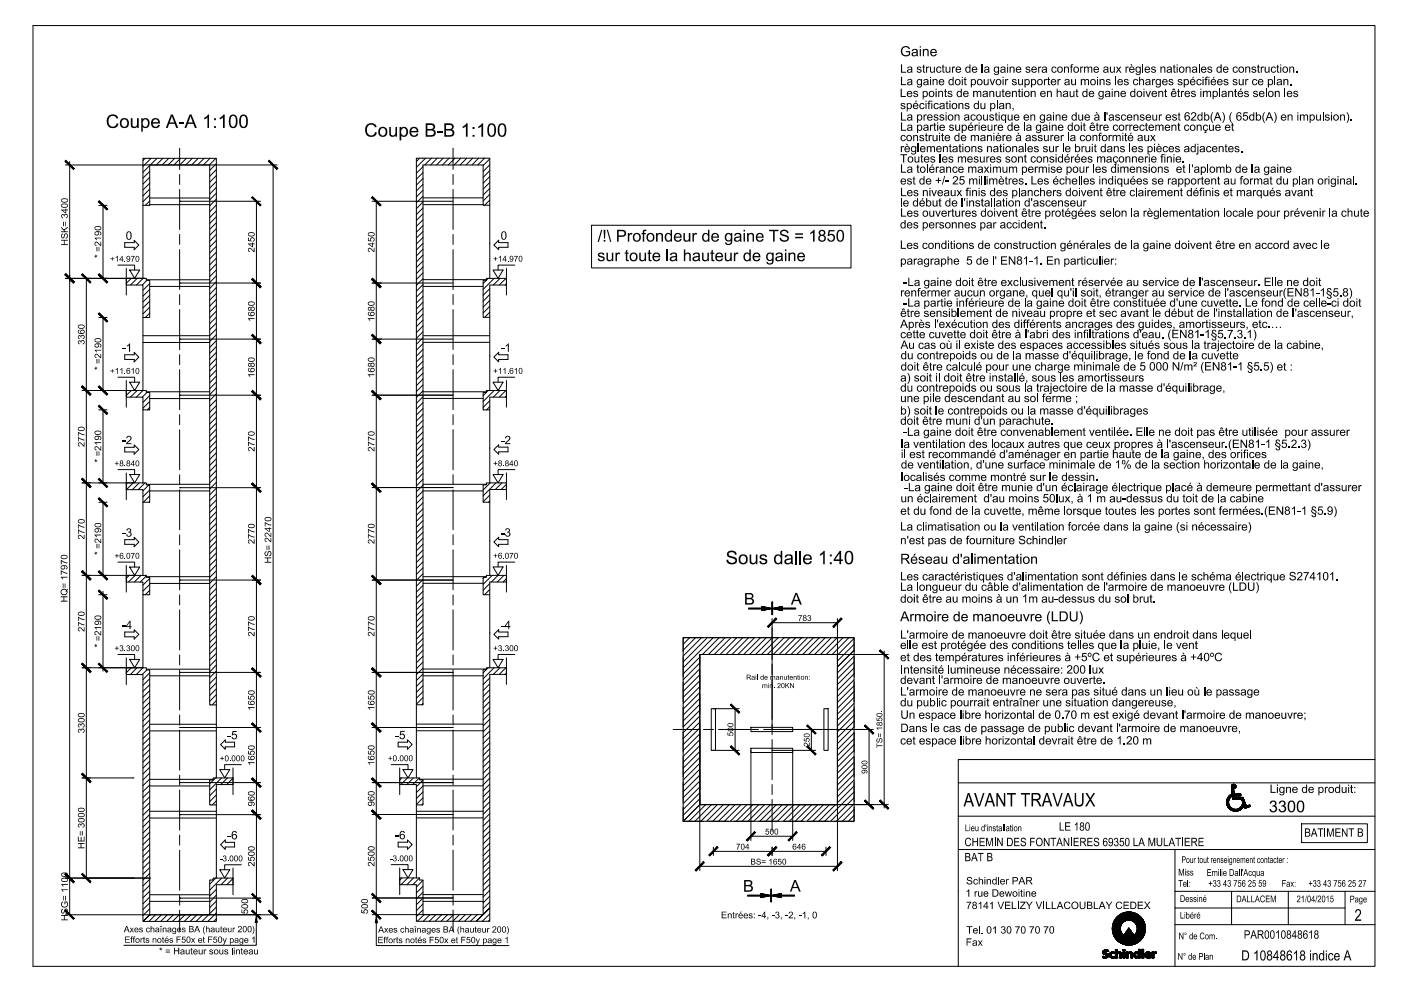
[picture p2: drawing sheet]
<svg xmlns="http://www.w3.org/2000/svg" width="420mm" height="297mm" viewBox="0 0 420 297" stroke-linecap="round" stroke-linejoin="round" font-family="sans-serif">
<g fill="none" stroke="#000" stroke-width=".3">
<path d="M9.9 7.7h402.5v281.9h-402.5zM342.7 19.3v2.5M359.6 19.3v2.5M299 30.2v2.5M307.2 36.7v2.5M320.4 39.8v2.5M334.6 23v2.5M365.8 26.6v2.5M379.7 26.6v2.5M382.3 23v2.5M385.4 26.6v2.5M396.8 33.7v2.5"/>
<path d="M19.6 49.4h63.5M20.9 48.4v225.8M43.5 47.5l-.6 .6M44.9 49.4v12.2h-2v-14.1h22v163.8h-2v-161.9M44.9 58.5l-2 2M44.9 56.7l-2 2M44.9 54.9l-2 2M44.9 53.2l-2 2M44.9 51.4l-2 2M44.9 49.6l-2 2M44.9 59.4h18M45.3 47.5l-2.4 2.4"/>
<path d="M47.1 47.5l-2 1.9M48.8 47.5l-2 1.9M50.6 47.5l-2 1.9M52.4 47.5l-2 1.9M53.9 44.5v6.3M53.9 52.3v3M53.9 56.8v12M54.2 47.5l-2.1 1.9M55.9 47.5l-2 1.9M57.7 47.5l-2 1.9M59.5 47.5l-2 1.9M61.2 47.5l-2 1.9"/>
<path d="M63 47.5l-2 1.9M64.8 47.5l-2 1.9M64.9 59.7l-2 2M64.9 57.9l-2 2M64.9 56.1l-2 2.1M64.9 54.4l-2 2M64.9 52.6l-2 2M64.9 50.8l-2 2M64.9 49.1l-2 2M81.9 49.4v224.8M124.9 47.4h22v14.1h-2v-12.1h-18v161.8h-2zM125.8 47.4l-.9 1"/>
<path d="M126.9 58.8l-2 2M126.9 57l-2 2M126.9 55.2l-2 2M126.9 53.5l-2 2M126.9 51.7l-2 2M126.9 50l-2 1.9M126.9 59.3h18M127.6 47.4l-2.7 2.8M129.4 47.4l-2 2M131.1 47.4l-2 2M132.9 47.4l-2 2M134.7 47.4l-2 2"/>
<path d="M135.9 44.4v6.4M135.9 52.3v3M135.9 56.8v12M136.5 47.4l-2.1 2M138.2 47.4l-2 2M140 47.4l-2 2M141.8 47.4l-2 2M143.5 47.4l-2 2M145.3 47.4l-2 2M146.9 60l-1.5 1.5M146.9 58.3l-2 1.9M146.9 56.5l-2 2"/>
<path d="M146.9 54.7l-2 2M146.9 52.9l-2 2M146.9 51.1l-2 2.1M146.9 49.4l-2 2M146.9 47.6l-2 2M270.3 59.4v2.5M278.1 49.3v2.5M294.5 52.8v2.5M297.4 59.4v2.5M298.2 59.4v2.5M305.7 56.3v2.5M307.6 43.1v2.5"/>
<path d="M318.9 43.1v2.5M323.6 52.8v2.5M324.4 52.8v2.5M328 49.3v2.5M338.8 43.1v2.5M340.8 56.3v2.5M356.9 49.3v2.5M362.2 49.3v2.5M389.8 52.8v2.5M405.9 52.8v2.5M29.6 61.6h2.5M30.9 61.6v21.8"/>
<path d="M35.4 79.5h5v1.4M37.4 72.7h2.8v-.6l1.4 1.3-1.4 1.4v-.7h-2.8zM42.9 61.6v21.8M44.9 60.2l-1.3 1.4M44.9 61.3h18M53.9 60.3h24.2M53.9 70.3v3M53.9 74.8v12M53.9 60.3h.1M64.9 79.1l-2 2.1M64.9 77.4l-2 2M64.9 75.6l-2 2"/>
<path d="M64.9 73.8l-2 2M64.9 72.1l-2 1.9M64.9 70.3l-2 2M64.9 68.5l-2 2M64.9 66.8l-2 1.9M64.9 65l-2 2M64.9 63.2l-2 2M64.9 61.5l-2 2M76.9 60.3v213.9M111.6 60.3h24.3M112.8 60.3v213.9M126.9 61.3h18"/>
<path d="M126.9 78.2l-2 2M126.9 76.5l-2 2M126.9 74.7l-2 2M126.9 72.9l-2 2M126.9 71.2l-2 2M126.9 69.4l-2 2M126.9 67.6l-2 2M126.9 65.9l-2 2M126.9 64.1l-2 2M126.9 62.3l-2 2M126.9 60.5l-2 2.1M135.9 70.3v3"/>
<path d="M135.9 74.8v12M146.9 61.5v21.9M148.1 73.4l1.4-1.4v.7h2.8v1.4h-2.8v.7zM154.4 79.5h-5v1.4M177.4 67.5h77.8v12.8h-77.8zM297.9 76.8v2.5M329.1 72.1v2.5M333.8 62.4v2.5M339.4 72.1v2.5M339.4 62.4v2.5M348.2 62.4v2.5M367.2 62.4v2.5"/>
<path d="M373.6 62.4v2.5M396.5 72.1v2.5M398.8 62.4v2.5M19.6 83.4h23.8M25.9 83.4v179.8M29.6 95.2h2.5M30.9 95.2v21.9M37.9 83.4h6v.6h1v11.2h-2v-9.8h-5zM37.9 80.4v8M38.9 80.9h3l-1.5 2.5zM39.4 83.4l-1.5 1.5M41.1 83.4l-2 2"/>
<path d="M42.9 95.2v21.9M42.9 83.4l-2 2M43.9 83.9h19M44.1 84l-1.4 1.4M44.9 93.9l-1.3 1.3M44.9 92.1l-2 2M44.9 90.3l-2 2M44.9 88.5l-2 2M44.9 86.7l-2 2.1M44.9 85l-2 2M44.9 85.9h18M53.9 84.8h24.2"/>
<path d="M53.9 88.3v3M53.9 92.8v12M53.9 84.8h.1M64.9 98.6l-2 2h-20M64.9 96.8l-2 2M64.9 95l-2 2M64.9 93.3l-2 2M64.9 91.5l-2 2M64.9 89.7l-2 2M64.9 88l-2 2M64.9 86.2l-2 2M64.9 84.5l-2 1.9"/>
<path d="M64.9 82.7l-2 2M64.9 80.9l-2 2M111.6 84.8h24.3M114.1 84.8h.1M126.9 85.9h18M126.9 99.4l-2 2M126.9 97.7l-2 2M126.9 95.9l-2 2M126.9 94.1l-2 2M126.9 92.4l-2 2M126.9 90.6l-2 2M126.9 88.9l-2 1.9"/>
<path d="M126.9 87.1l-2 2M126.9 85.3l-2 2M126.9 83.5l-2 2.1M126.9 81.8l-2 2M126.9 80l-2 2M126.9 83.8h19M135.9 88.3v3M135.9 92.8v12M144.9 84h1v-.6h6v2h-5v9.7h-2zM146.4 83.4l-1.5 1.6M146.9 93.6l-1.6 1.5M146.9 91.8l-2 2"/>
<path d="M146.9 90l-2 2.1M146.9 88.3l-2 2M146.9 86.5l-2 2M146.9 95.1v22M147.9 80.9h3l-1.5 2.5zM148.2 83.4l-3.3 3.3M150 83.4l-2.1 2M151.8 83.4l-2.1 2M151.9 85l-.4 .4M151.9 80.4v8M280.4 95.8v2.5M305.9 83.2v2.5"/>
<path d="M307.4 89.4v2.5M345.9 92.5v2.5M364.1 92.5v2.5M367.5 86.4v2.5M372.9 92.5v2.5M373.7 92.5v2.5M381.7 83.2v2.5M382.4 83.2v2.5M394.9 89.4v2.5M395.7 89.4v2.5M24.6 117.1h15.3M35.4 113.1h5v1.5"/>
<path d="M37.4 106.3h2.8v-.7l1.4 1.5-1.4 1.4v-.8h-2.8zM37.9 117.1h6v.5h1v5.3h-2v-3.9h-5zM37.9 114v8M38.9 114.6h3l-1.5 2.5zM39.4 117.1l-1.5 1.4M39.9 117.1h.1M41.1 117.1l-2 1.9M42.9 117.1l-2 1.9M42.9 102.7h20M43.9 117.4h19M44.1 117.6l-1.4 1.4M44.9 118.6l-2 2"/>
<path d="M44.9 119.5h18M53.9 118.4h24.2M53.9 101.6h24.2M53.9 106.3v3M53.9 110.8v12M53.9 118.4h.1M53.9 101.6h.1M64.9 119.8l-2 2M64.9 118l-2 2M64.9 116.2l-2 2.1M64.9 114.5l-2 2M64.9 112.7l-2 2"/>
<path d="M64.9 111l-2 1.9M64.9 109.2l-2 2M64.9 107.4l-2 2M64.9 105.7l-2 2M64.9 103.9l-2 2M64.9 102.1l-2 2M64.9 100.3l-2 2.1M111.6 118.4h24.3M111.6 101.6h24.3M114.1 101.6h.1M126.9 117.4h19M126.9 119.4h18"/>
<path d="M126.9 100.6h20M126.9 102.6h20M126.9 118.9l-2 2M126.9 117.1l-2 2M126.9 115.4l-2 1.9M126.9 113.6l-2 2M126.9 111.8l-2 2M126.9 110.1l-2 2M126.9 108.3l-2 2M126.9 106.5l-2 2M126.9 104.7l-2 2.1M126.9 103l-2 2"/>
<path d="M126.9 101.2l-2 2M135.9 106.3v3M135.9 110.8v12M144.9 117.6h1v-.5h6v1.9h-5v3.9h-2zM145.8 117.6l-.9 1M146.4 117.1l-.5 .5M147.9 114.6h3l-1.5 2.5zM148.1 107l1.4-1.4v.7h2.8v1.4h-2.8v.8zM148.2 117.1l-3.3 3.3M149.9 117.1l-2 1.9M151.7 117.1l-2 1.9M151.9 118.7l-.4 .3"/>
<path d="M151.9 114v8M154.4 113.1h-5v1.5M279.9 118v2.5M281.6 111.8v2.5M287.7 102.1v2.5M287.7 108.5v2.5M292.2 108.5v2.5M304 105.2v2.5M305.1 111.8v2.5M307.4 114.9v2.5M311.1 118v2.5M318.1 111.8v2.5"/>
<path d="M328.2 105.2v2.5M332.3 114.9v2.5M333.6 108.5v2.5M340.6 105.2v2.5M357.6 102.1v2.5M382.4 102.1v2.5M29.6 122.9h2.5M30.9 122.9v21.8M37.4 134.1h2.8v-.7l1.4 1.3-1.4 1.4v-.6h-2.8zM42.9 122.9v21.8M44.9 122.1l-.7 .8M44.9 120.4l-2 1.9"/>
<path d="M53.9 124.3v3M53.9 128.8v12M64.9 139.2l-2 2.1M64.9 137.5l-2 2M64.9 135.7l-2 2M64.9 133.9l-2 2M64.9 132.2l-2 2M64.9 130.4l-2 2M64.9 128.7l-2 1.9M64.9 126.9l-2 2M64.9 125.1l-2 2M64.9 123.3l-2 2"/>
<path d="M64.9 121.6l-2 2M126.9 138.3l-2 2M126.9 136.6l-2 2M126.9 134.8l-2 2M126.9 133.1l-2 1.9M126.9 131.3l-2 2M126.9 129.5l-2 2M126.9 127.7l-2 2.1M126.9 126l-2 2M126.9 124.2l-2 2M126.9 122.4l-2 2M126.9 120.7l-2 2"/>
<path d="M135.9 124.3v3M135.9 128.8v12M146.9 121.9l-1 1M146.9 120.1l-2 2M146.9 122.9v21.8M148.1 134.7l1.4-1.3v.6h2.8v1.4h-2.8v.7zM271.3 134.8v2.5M281.6 131.8v2.5M297.5 131.8v2.5M308.4 121.8v2.4M326.1 137.9v2.5M334.3 128.1v2.5"/>
<path d="M343.2 128.1v2.5M345.6 137.9v2.5M350.1 131.8v2.5M384.2 137.9v2.5M24.6 144.7h15.3M29.6 150.5h2.5M30.9 150.5v22M35.4 140.8h5v1.4M37.9 141.8v8M38.2 144.7l-.3 .3M38.9 142.2h3l-1.5 2.5zM39.9 144.7h.1"/>
<path d="M39.9 144.7l-2 2.1M41.7 144.7l-2 2.1M42.9 144.7h-5v2.1h5v3.7h2v-5.1h-.2M42.9 144.7h1v.7h.8M42.9 150.5v22M43.5 144.7l-2 2.1M43.9 145.2h19M44.6 145.4l-1.7 1.7M44.9 150.4l-.2 .1M44.9 148.6l-1.9 1.9M44.9 146.9l-2 2M44.9 147.2h18"/>
<path d="M53.9 146.2h24.2M53.9 142.3v3M53.9 146.8v12M53.9 146.2h.1M64.9 158.7l-2 2M64.9 156.9l-2 2M64.9 155.2l-2 2M64.9 153.4l-2 2M64.9 151.6l-2 2M64.9 149.9l-2 1.9M64.9 148.1l-2 2M64.9 146.3l-2 2"/>
<path d="M64.9 144.6l-2 2M64.9 142.8l-2 2M64.9 141l-2 2M111.6 146.1h24.3M126.9 145.2h19M126.9 159.6l-2 1.9M126.9 157.8l-2 2M126.9 156l-2 2M126.9 154.3l-2 2M126.9 152.5l-2 2M126.9 150.7l-2 2M126.9 149l-2 2"/>
<path d="M126.9 145.4l-2 2M126.9 143.6l-2 2.1M126.9 141.9l-2 2M126.9 140.1l-2 2M135.9 142.3v3M135.9 146.8v12M144.9 145.3h1v-.6h6v2h-5v3.8h-2zM144.9 147.2h-18l-2 2M146.9 150.2l-.4 .3M146.9 148.4l-2 2M146.9 150.5v22M147 144.7l-2.1 2.2"/>
<path d="M147.9 142.2h3l-1.5 2.5zM148.7 144.7l-3.8 3.9M150.5 144.7l-2 2M151.9 145.2l-1.6 1.5M151.9 141.7v8M154.4 140.8h-5v1.4M276.9 156.5v2.5M277 141.6v2.5M279 148v2.5M291.7 151.8v2.5M311.3 156.5v2.5M319.3 151.8v2.5"/>
<path d="M335.7 144.7v2.5M339.8 156.5v2.5M342.2 151.8v2.5M365.5 148v2.5M24.6 172.5h15.3M29.6 178.3h2.5M30.9 177.2v24M35.4 168.5h5v1.5M37.4 161.8h2.8v-.8l1.4 1.5-1.4 1.4v-.7h-2.8zM37.9 172.5h6v.6h1v5.2h-2v-3.8h-5zM37.9 169.5v8M38.8 172.5l-.9 .8"/>
<path d="M38.9 170h3l-1.5 2.5zM39.9 172.5h.1M40.5 172.5l-2 2M42.3 172.5l-2 2M42.9 178.3v21.9M43.9 172.6l-1.8 1.9M43.9 172.8h19M44.9 177l-1.4 1.3M44.9 175.2l-2 2M44.9 173.4l-2 2M44.9 174.9h18M53.9 173.9h24.2"/>
<path d="M53.9 160.3v3M53.9 164.8v12M53.9 178.3v3M53.9 173.9h.1M64.9 179.9l-2 2M64.9 178.1l-2 2M64.9 176.4l-2 2M64.9 174.6l-2 2M64.9 172.8l-2 2M64.9 171.1l-2 2M64.9 169.3l-2 2M64.9 167.6l-2 1.9"/>
<path d="M64.9 165.8l-2 2M64.9 164l-2 2M64.9 162.2l-2 2.1M64.9 160.5l-2 2M111.6 173.9h24.3M126.9 172.8h19M126.9 179l-2 2M126.9 177.2l-2 2M126.9 175.5l-2 2M126.9 173.7l-2 2M126.9 172l-2 1.9M126.9 170.2l-2 2"/>
<path d="M126.9 168.4l-2 2M126.9 166.6l-2 2M126.9 164.8l-2 2.1M126.9 163.1l-2 2M126.9 161.3l-2 2M126.9 174.8h18M135.9 160.3v3M135.9 164.8v12M135.9 178.3v3M144.9 173.1h1v-.6h6v2h-5v3.8h-2zM145.2 173.1l-.3 .3M146.9 176.7l-1.6 1.6"/>
<path d="M146.9 174.9l-2 2M146.9 178.3v21.9M147.6 172.5l-2.7 2.6M147.9 169.9h3l-1.5 2.6zM148.1 162.4l1.4-1.4v.8h2.8v1.4h-2.8v.7zM149.3 172.5l-2 2M151.1 172.5l-2 2M151.9 173.4l-1 1.1M151.9 169.5v8M154.4 168.5h-5v1.4M275.2 174.6v2.5M300.2 174.6v2.5"/>
<path d="M308.4 174.6v2.5M316.4 160.6v2.5M331.2 174.6v2.5M353.9 171.5v2.4M372.7 171.5v2.4M35.4 196.2h5v1.5M37.4 189.4h2.8v-.6l1.4 1.4-1.4 1.4v-.7h-2.8zM37.9 197.1v8.1M38.9 197.7h3l-1.5 2.5zM53.9 182.8v12M53.9 196.3v3M64.9 199.3l-2 2.1"/>
<path d="M64.9 197.6l-2 2M64.9 195.8l-2 2M64.9 194.1l-2 1.9M64.9 192.3l-2 2M64.9 190.5l-2 2M64.9 188.8l-2 2M64.9 187l-2 2M64.9 185.2l-2 2M64.9 183.5l-2 2M64.9 181.7l-2 2M126.9 198.5l-2 1.9M126.9 196.7l-2 2"/>
<path d="M126.9 194.9l-2 2M126.9 193.2l-2 2M126.9 191.4l-2 2M126.9 189.6l-2 2M126.9 187.8l-2 2.1M126.9 186.1l-2 2M126.9 184.3l-2 2M126.9 182.5l-2 2M126.9 180.8l-2 2M135.9 182.8v12M135.9 196.3v3M147.9 197.7h3l-1.5 2.5z"/>
<path d="M148.1 190.2l1.4-1.5v.7h2.8v1.4h-2.8v.8zM151.9 197.1v8M154.4 196.2h-5v1.5M204.9 196.9v6M205 191.1l-.1 .2M206.8 191.1l-1.9 2M208.6 191.1l-3.7 3.8M209.9 196.2v45h41.2M209.9 191.1h-5v55.1h51.2v-55.1h-51.2v4.3M209.9 198.7l-5 5.1M209.9 197l-5 5M209.9 196.2v64.7"/>
<path d="M209.9 196.2h56.5M210.4 191.1l-5.5 5.5M212.1 191.1l-7.2 7.3M213.9 191.1l-9 9.1M215.7 191.1l-5 5.1M217.5 191.1l-5 5.1M219.2 191.1l-5 5.1M221 191.1l-5 5.1M222.7 191.1l-5 5.1M224.5 182.3h6.6M224.5 182.3l6.9 .1M224.5 182.4h14.1"/>
<path d="M224.5 191.1l-5 5.1M226.3 191.1l-5 5.1M228.1 191.1l-5.1 5.1M228.5 181.8l3 .6-3 .6zM228.5 183h.1M228.5 182.9h.6M228.5 182.5h2.4M228.5 181.9h.6M228.5 181.9h.8M228.5 182l1.4 .1M228.5 182.1h1.6M228.5 182.2h2.1"/>
<path d="M228.5 181.8h.1M228.9 182.9l-.4 .1M229.3 182.8h-.8h.9M229.4 182h-.9h1.1M229.8 182.8h-1.3M229.8 191.1l-5 5.1M229.9 182.7h-1.4h1.6M230.2 182.2h-1.7h1.9M230.4 182.6l-1.9 .1M230.6 182.6h-2.1h2.2M231.2 182.5h-6.7M231.5 180.5v3.7"/>
<path d="M231.5 182.4l3.1-.6v1.2zM231.5 185.4v34.8M231.5 186.6h19.6M231.6 180.5v3.7v-3.7M231.6 191.1l-5 5.1M231.6 180.5v3.7M231.7 180.5v3.7M231.7 182.4h6.9M231.9 182.5h6.7M232.1 182.3h6.5M232.2 182.5h2.4M232.4 182.6h2.2h-2.1"/>
<path d="M232.5 182.2h2.1M232.7 182.2h1.9h-1.7M232.7 182.6h1.9M233 182.7h1.6h-1.4M233 182.1h1.6M233.2 182.1h1.4M233.4 191.1l-5 5.1M233.4 182.8h1.2M233.5 182h1.1h-.9M233.7 182.8h.9h-.8M233.8 181.9h.8M234 182.9h.6"/>
<path d="M234 181.9h.6M234.2 182.9h.4M234.5 183h.1M235.1 191.1l-5 5.1M236.9 191.1l-5 5.1M238.7 191.1l-5 5.1M240.4 191.1l-5 5.1M242.2 191.1l-5 5.1M244 191.1l-5 5.1M245.7 191.1l-5 5.1M246.3 196.2h4.8v2.9M247.5 191.1l-5 5.1"/>
<path d="M249.3 191.1l-5 5.1M250 191.1h6.1v4.3M251.1 191.1l-5 5.1M251.1 185.4v75.5M252.8 191.1l-5 5.1M254.6 191.1l-5 5.1M256.1 198.5l-5 5M256.1 196.7l-5 5M256.1 194.9l-5 5M256.1 193.1l-5 5M256.1 191.3l-5 5.1M256.1 196.9v6"/>
<path d="M265.2 195.2v47M270.4 199.4v2.5M272.3 192v2.5M284.5 199.4v2.5M323.3 192v2.5M324.1 192v2.5M349.3 192v2.5M366.5 188.9v2.5M375 188.9v2.5M24.6 200.2h18.3M39.4 200.2l-1.5 1.4M39.9 200.2h.1"/>
<path d="M41.1 200.2l-2 2M42.9 200.2h1v.6h1v73.4M42.9 200.2h-5v2h5v74h1.8M42.9 200.2l-2 2M43.9 200.6h19M44.1 200.8l-1.4 1.4M44.9 219.4l-2 2M44.9 217.6l-2 2M44.9 215.8l-2 2M44.9 214.1l-2 2M44.9 212.3l-2 2M44.9 210.5l-2 2"/>
<path d="M44.9 208.7l-2 2.1M44.9 207l-2 2M44.9 205.2l-2 2M44.9 203.5l-2 1.9M44.9 201.7l-2 2M44.9 217.1h20M44.9 219.1h20M44.9 202.6h18M53.9 218.1h24.2M53.9 201.5h24.2M53.9 200.8v12M53.9 214.3v3"/>
<path d="M53.9 218.8v12M53.9 218.1h.1M53.9 201.5h.1M64.9 210l-1.3 1.3M64.9 208.2l-2 2M64.9 206.5l-2 1.9M64.9 204.7l-2 2M64.9 202.9l-2 2M64.9 201.1l-2 2M64.9 211.3v21.9M111.6 218.1h24.3M111.6 201.5h24.3"/>
<path d="M124.9 217h20M124.9 211.2v22M124.9 219h20M126.9 200.5h19M126.9 202.6h18M126.9 210.8l-.5 .4M126.9 209.1l-2 2M126.9 207.3l-2 2M126.9 205.5l-2 2M126.9 203.8l-2 2M126.9 202l-2 2M126.9 200.2l-2 2"/>
<path d="M135.9 200.8v12M135.9 214.3v3M135.9 218.8v12M145.8 200.7l-.9 1M146.4 200.2l-.5 .5M146.9 200.2h5v1.9h-5v74h-22v-10.9h-5v-2.1h5M146.9 200.2h-1v.5h-1v73.5h-33.3M146.9 219.1l-2 2M146.9 217.3l-2 2.1M146.9 215.6l-2 2M146.9 213.8l-2 2M146.9 212l-2 2"/>
<path d="M146.9 210.3l-2 2M146.9 208.5l-2 2M146.9 206.8l-2 1.9M146.9 205l-2 2M146.9 203.2l-2 2M148.2 200.2l-3.3 3.3M149.9 200.2l-2 1.9M151.7 200.2l-2 1.9M151.9 201.8l-.4 .3M201.9 218.7h7.6M204.9 204.4v6M204.9 211.9v6"/>
<path d="M204.9 219.4v6M209.9 220l-5 5M209.9 218.2l-5 5M209.9 216.4l-5 5M209.9 214.6l-5 5M209.9 212.9l-5 5M209.9 211.1l-5 5M209.9 209.3l-5 5M209.9 207.6l-5 5M209.9 205.8l-5 5M209.9 204l-5 5M209.9 202.3l-5 5"/>
<path d="M209.9 200.5l-5 5M211 218.7h3M213.3 212.4h1.3v12.5h-1.3zM213.9 212.4h7.8M215.5 218.7h12M220.5 212.4v12.5M225.2 218h12.5v1.3h-12.5zM229 218.7h32.9M243.3 218.7v6.2M247.1 212.4h1.3v12.5h-1.3zM256.1 219.7l-5 5M256.1 217.9l-5 5"/>
<path d="M256.1 216.1l-5 5M256.1 214.4l-5 5M256.1 212.6l-5 5M256.1 210.8l-5 5M256.1 209l-5 5M256.1 207.3l-5 5M256.1 205.5l-5 5M256.1 203.8l-5 4.9M256.1 202l-5 5M256.1 200.2l-5 5M256.1 204.4v6M256.1 211.9v6"/>
<path d="M256.1 219.4v6M260.6 218.7v22.5M279.5 216.9v2.5M281 209.2v2.5M281.8 202.5v2.5M310 212.9v2.5M335 216.9v2.5M24.6 233.2h15.3M39.9 233.2h.1M44.9 238.8l-2 2M44.9 237.1l-2 2M44.9 235.3l-2 2"/>
<path d="M44.9 233.5l-2 2M44.9 231.7l-2 2.1M44.9 230l-2 2M44.9 228.2l-2 2M44.9 226.4l-2 2M44.9 224.7l-2 2M44.9 222.9l-2 2M44.9 221.1l-2 2M44.9 233.6h19M44.9 235.6h18M53.9 234.6h24.2M53.9 232.3v3"/>
<path d="M53.9 236.8v12M53.9 234.6h.1M62.9 233.8h1v-.6h6v2h-5v6.1h-2zM64.7 233.2l-1.8 1.8M64.9 238.3l-2 2M64.9 236.5l-2 2M65.9 230.7h3l-1.5 2.5zM66.2 223.2l1.3-1.4v.7h2.8v1.4h-2.8v.7zM66.4 233.2l-3.5 3.5M68.2 233.2l-2 2M69.9 235l-.1 .2M69.9 233.3l-1.9 1.9"/>
<path d="M69.9 230.2v8M72.4 229.2h-5v1.5M111.6 234.6h24.3M117.3 229.2h5.1v1.5M119.4 222.5h2.8v-.8l1.4 1.4-1.4 1.5v-.7h-2.8zM119.9 233.2h5.9v.6h1.1v7.5h-2v-6.1h-5zM119.9 230.2v8M120.5 233.2l-.6 .6M120.8 230.7h3.1l-1.5 2.5zM122.2 233.2l-2 2M124 233.2l-2 2M125.8 233.2l-2 2"/>
<path d="M126.9 239.1l-2 2M126.9 237.4l-2 2M126.9 233.8l-2 2M135.9 232.3v3M135.9 236.8v12M144.9 235.5h-18l-2 2.1M146.9 238.5l-2 2.1M146.9 236.8l-2 2M146.9 235l-2 2M146.9 233.3l-2 1.9M146.9 231.5l-2 2-19.1 .1M146.9 229.7l-2 2"/>
<path d="M146.9 228l-2 2M146.9 226.2l-2 2M146.9 224.4l-2 2M146.9 222.7l-2 2M146.9 220.9l-2 2M204.9 226.9v6M204.9 234.4v6M209.9 238.2v3h4.8M209.9 239.4l-5 5M209.9 237.6l-5 5.1M209.9 235.9l-5 5M209.9 234.1l-5 5"/>
<path d="M209.9 232.3l-5 5M209.9 230.5l-5 5M209.9 228.8l-5 5M209.9 227l-5 5M209.9 225.3l-5 5M209.9 223.5l-5 5M209.9 221.7l-5 5M213.9 224.9h7.8M225.2 224.3h12.5v1.3h-12.5zM225.2 224.9v27M231.5 224.9h13.1M231.5 221.7v12"/>
<path d="M231.5 235.2v3M231.5 239.6v9.6M237.7 224.9v27M251.1 238.2v3h-4.8M256.1 239.1l-7 7.1M256.1 237.4l-8.8 8.8M256.1 235.6l-5 5M256.1 233.8l-5 5M256.1 232l-5 5M256.1 230.3l-5 5M256.1 228.5l-5 5M256.1 226.7l-5 5"/>
<path d="M256.1 225l-5 5M256.1 223.2l-5 5M256.1 221.4l-5 5M256.1 226.9v6M256.1 234.4v6M287.4 234.7v54.9M367.9 239.9h.6M367.9 239.7h.6M368 239.6h.6M368.1 239.4h.6M368.1 239.3h.7h-.6M368.2 239.2h.6h-.6"/>
<path d="M368.2 239.2h.6M368.2 239.1h.7M368.3 239h.7M368.4 238.9h.7M368.4 238.8h.8h-.7M368.5 240h-.6h.6M368.5 239.8l-.6 .1M368.5 239.9h-.6h.6M368.5 238.8h.8M368.5 238.6h.8M368.5 239.7h-.6h.6M368.5 239.8h-.6h.6"/>
<path d="M368.6 239.6h-.6h.6M368.6 239.7h-.6h.6M368.6 238.5h.7h-.6M368.6 239.5h-.6h.6M368.7 238.5h.6M368.7 239.4h-.6h.6M368.7 239.4l-.7 .1M368.8 239.3h-.7h.7M368.8 239.2h-.6h.6M368.9 239.1h-.7h.7M368.9 238.3h.4h-.3M368.9 238.3l.4 .1"/>
<path d="M369 238.3h.3M369 239h-.7h.7M369 239.1h-.8h.8M369 238.2h.3h-.2M369 238.9h-.7h.8M369.1 238.2h.2h-.2M369.1 238.9h-.7h.7M369.3 238.1h.1M369.2 238.8h-.8h.8M369.3 238.8h-.8h.8M369.3 235.6h1.4M369.3 235.8h1.4"/>
<path d="M369.3 238.7h-.8h.8M369.3 235.8l.4 3.8h2.6l1.1 2.7M369.3 238.1v.6M369.3 238.1a2.69 2.69 0 0 0-.6 4.2 2.69 2.69 0 0 0 4.3-.6M369.3 235.7a.66 .66 0 0 1 .7-.6 .66 .66 0 0 1 .7 .7 .66 .66 0 0 1-.7 .6M369.3 235.5h1.3M369.3 235.9h1.4M369.3 236h1.3M369.3 236.1h1.3M369.3 236.2h1.2M369.3 238.4h-.5h.5M369.3 238.5h-.5h.5"/>
<path d="M369.3 238.6h-.7h.7M369.4 236.5h.5M369.4 236.6h.5M369.4 236.7h.6M369.4 236.3h.8M369.4 238.7a2.14 2.14 0 0 0 0 3.5 2.14 2.14 0 0 0 3.3-1.3M369.4 236.8h.6M369.4 236.9h.6M369.4 237.1h.6M369.4 237.2h.6M369.5 235.3l1.1 .1M369.5 237.3h.5"/>
<path d="M369.5 237.4h.5M369.5 237.5h.5M369.5 237.7h.6M369.5 237.8h.6M369.5 237.9h.6M369.5 238h2.6M369.5 238.1h2.6M369.6 235.2l.9 .1M369.6 238.3h2.5M369.6 238.4h2.5M369.6 238.5h2.5M369.6 238.6h.5"/>
<path d="M369.6 235.2h.8M369.6 235.2h.8h-.8M369.6 238.8h.5M369.6 238.9h.5M369.6 239h.6M369.6 239.1h3.2M369.6 239.2h3.2M369.6 239.4h3.3M369.6 239.5h3.3M369.6 239.6h3.4h-.7M369.7 235.1h.5M369.8 235.1h.4"/>
<path d="M369.9 236.4h-.5h.5M369.9 236.5h-.5h.5M369.9 236.4l.2 1.6h2v.5h-2l.1 .5h2.5l1.1 2.6 .9-.3 .2 .4-1.5 .6M370 236.6h-.6h.6M370 236.7h-.6h.6M370 236.8h-.6h.6M370 236.9h-.6h.6M370 237h-.6h.6M370 237.1h-.6h.6M370 237.2h-.5h.5M370 237.3h-.5h.5M370 237.4h-.5h.5"/>
<path d="M370 237.5h-.5h.5M370.1 237.6h-.6h.6M370.1 237.7h-.6h.6M370.1 237.8h-.6h.6M370.1 237.9h-.6h.6M370.1 238h-.6h.6M370.1 236.4h-.7h.8M370.1 238.5h-.5h2.5M370.1 238.6h-.5h.5M370.1 238.7h-.5h.5M370.1 238.8h-.5h.5M370.1 238.9h-.5h.5"/>
<path d="M370.3 235.1h-.6h.6M370.3 236.3h-.9h.9M370.4 236.3h-1h1M370.4 236.3h-1.1h1.1M370.5 236.2h-1.2h1.2M370.5 236.1h-1.2h1.2M370.6 235.4h-1.2h1.2M370.6 236h-1.3h1.3M370.7 235.5h-1.4h1.4M370.7 235.7h-1.4h1.4M370.7 235.8h-1.4h1.4M370.7 235.9h-1.4h1.4"/>
<path d="M372.1 238h-2.6h2.6M372.1 238.1h-2.6h2.6M372.1 238.2h-2.5h2.5M372.1 238.3h-2.5h2.5M372.1 238.4h-2.5h2.5M372.1 238.5h-2.5h2.5M372.4 239.6h.6M372.4 239.7h.6M372.5 239.8h.6M372.5 239.9h.6M372.8 239h-3.2h3.2M372.8 239.1h-3.2h3.2"/>
<path d="M372.9 239.3h-3.3h3.3M372.9 239.4h-3.3h3.3M372.9 239.5h-3.3h3.3M373 239.6h-.6h.6M373 239.7h-.6h.6M373 239.8h-.6h.7M373.1 239.9h-.6h.6M373.1 240h-.6h.7M412.4 227.7h-125v7h125M44.9 258.3l-2 2M44.9 256.5l-2 2M44.9 254.7l-2 2.1"/>
<path d="M44.9 253l-2 2M44.9 251.2l-2 2M44.9 249.4l-2 2M44.9 247.7l-2 2M44.9 245.9l-2 2M44.9 244.1l-2 2M44.9 242.4l-2 1.9M44.9 240.6l-2 2M44.9 243.2h20M44.9 245.2h20M53.9 244.2h24.2M53.9 250.3v3"/>
<path d="M53.9 254.8v12M53.9 244.2h.1M64.9 240l-1.2 1.3M64.9 241.3v21.9M67.5 251.8v.7h2.8v1.4h-2.8v.7l-1.3-1.4zM72.4 259.2h-5v1.5M111.6 244.1h24.3M117.3 259.2h5.1v1.4M119.4 252.4h2.8v-.6l1.4 1.4-1.4 1.4v-.7h-2.8zM124.9 243.2h20M124.9 245.2h20M124.9 241.3v21.8"/>
<path d="M126.9 240.9l-.4 .4M135.9 250.3v3M135.9 254.8v12M146.9 259.8l-2 2M146.9 258l-2 2M146.9 256.2l-2 2M146.9 254.5l-2 2M146.9 252.7l-2 2M146.9 251l-2 1.9M146.9 249.2l-2 2M146.9 247.4l-2 2M146.9 245.7l-2 2"/>
<path d="M146.9 243.9l-2 2M146.9 242.1l-2 2M146.9 240.3l-2 2M204.9 241.9v4.3h6.1M209.9 259.7h41.2M211.7 241.2l-5.1 5M213.4 241.2l-5 5M213.9 255.2h33.8M213.9 253.9v2.5M215.2 241.2l-5 5M216.9 241.2l-5 5M218.7 241.2l-5 5"/>
<path d="M220.5 241.2l-5 5M222.2 241.2l-5 5M224 241.2l-5 5M225.2 250.7h12.5M225.8 241.2l-5 5M227.6 241.2l-5.1 5M229.3 241.2l-5 5M231.1 241.2l-5 5M231.5 253.9v2.5M232.9 241.2l-5 5M234.6 241.2l-5 5M236.4 241.2l-5 5"/>
<path d="M238.2 241.2l-5 5M239.9 241.2l-5 5M241.7 241.2l-5 5M243.5 241.2l-5 5M245.3 241.2l-5.1 5M247 241.2l-5 5M247.7 253.9v2.5M248.8 241.2l-5 5M250.6 241.2l-5 5M256.1 241.9v4.3h-6.1M256.1 244.4l-1.7 1.8M256.1 242.7l-3.5 3.5"/>
<path d="M256.1 240.9l-5.2 5.3M266.4 241.2h-56.5l-5 5M287.4 244.6h125M287.4 254.6h125M298.4 251.1v2.5M321.3 251.1v2.5M352.4 254.6v12.6h60M354.7 251.1v2.5M367.9 240.1h.6h-.6M367.9 240.2h.6M367.9 240.3h.5M367.9 240.4h.5"/>
<path d="M367.9 240.5h.5M367.9 240.7h.6M367.9 240.1h.6M367.9 240.8h.6M367.9 240.9h.6M367.9 241h.6M367.9 241.2h.7M367.9 241.1h.6M368 241.3h.6M368 241.4h.7M368.1 241.5h.6M368.1 241.6h.7"/>
<path d="M368.2 241.7h.6M368.2 241.8h.7M368.2 241.9h.8M368.3 241.9l.8 .1M368.4 242.1h.8M368.4 242h.7M368.4 240.2h-.5h.6M368.4 240.3h-.5h.5M368.4 240.4h-.5h.5M368.4 240.5h-.5h.5M368.4 240.6h-.5h.5M368.4 240.7h-.5h.5"/>
<path d="M368.5 240.2h-.6h.6M368.5 240.7h-.6h.6M368.5 240.8h-.6h.6M368.5 240.9h-.6h.6M368.5 242.1l.8 .1M368.5 242.2l1 .1M368.6 242.3h.9M368.6 242.4h1.1M368.7 242.4l1.2 .1M368.8 242.5l1.4 .1M368.9 242.6h3.3h-3.2M368.9 242.6h3.3"/>
<path d="M369.1 242.7h3M369.3 242.8h2.6M369.6 243h1.9M369.7 243h1.7M370.1 243.1h.9M371.6 242.3h.9M371.7 242.9l-2.2 .1M371.9 242.1h.8M372 242.7l-2.8 .1M372 242h.8M372.2 241.8h.7M372.3 241.7h.6"/>
<path d="M372.3 242.5l-1.4 .1M372.3 241.6h.6M372.4 241.5h.5M372.4 242.4l-1.2 .1M372.5 241.4h.4M372.5 242.4h-1.1M372.5 241.3h.3M372.6 240.1h.6M372.6 240.1h.6h-.6M372.6 241.2h.2M372.6 240.2h.6h-.6M372.6 240.2h.6"/>
<path d="M372.6 242.2l-.9 .1M372.6 241h.1M372.6 241.1h.1M372.6 240.3h.6M372.6 240.9h.1M372.6 240.9l.3 .8h-.6M372.7 240.5h.6h-.6M372.7 240.4h.6M372.7 242.1l-.9 .1M372.7 240.5h.6M372.8 240.7h.6M372.8 240.8h.7"/>
<path d="M372.8 241.9l-.7 .1M372.9 240.9h.6M372.9 241h.6h-.6M372.9 241.9h-.8M372.9 241h.6M373 241.2h.6h-.6M373 241.2h.6M373.1 241.3h.6M373.1 241.4h.6M373.1 241.5h.6M373.2 241.6h.5M373.2 241.6h1.6"/>
<path d="M373.2 240.2h-.6h.6M373.2 241.8h1.5M373.2 240.3h-.6h.6M373.3 240.4h-.6h.6M373.3 241.9h1.1M373.3 240.5h-.6h.6M373.4 240.6h-.6h.6M373.4 242.1h.4M373.4 242.2h.3M373.4 240.7h-.6h.6M373.4 240.7h-.6h.7M373.5 240.8h-.6h.6"/>
<path d="M373.5 240.9h-.6h.6M373.5 241h-.6h.6M373.5 242.2l-.1 .1M373.6 241.1h-.7h.7M373.6 241.1h-.6h.6M373.6 241.2h-.6h.6M373.6 242.2h-.2h.2M373.6 241.3h-.6h.7M373.7 242.1h-.3h.4M373.9 242.1h-.5h.5M373.9 241.6h.9M374 242.1h-.7h.7"/>
<path d="M374.1 242h-.8h.8M374.1 241.5h.7M374.2 242h-.9h.9M374.3 241.9l-1 .1M374.3 241.4h.5M374.4 241.9h-1.1h1.2M374.6 241.9h-1.4h1.4M374.6 241.3h.2M374.6 241.8h-1.4h1.5M374.7 241.3h.1M374.8 241.7h-1.6h1.7M374.9 241.7h-1.7h1.7"/>
<path d="M390.3 246.9h19.8v5.7h-19.8zM397.3 248.3v2.5M19.6 263.2h25.3M19.6 274.2h63.5M39.9 263.2h.1M44.9 274.2h.1M44.9 263.2h.1M44.9 274.2l-2 2 2-2M44.9 272.4l-2 2M44.9 270.6l-2 2M44.9 268.9l-2 2M44.9 267.1l-2 2"/>
<path d="M44.9 265.3l-2 2M44.9 263.6l-2 2M44.9 261.8l-2 2M44.9 260.1l-2 1.9M44.9 268.2h18M44.9 270.2h18M46.6 274.2l-2 2M48.4 274.2l-2 2M50.2 274.2l-2 2M52 274.2l-2 2M53.7 274.2l-2 2M53.9 269.2h24.2"/>
<path d="M53.9 268.4v2.9M53.9 272.8v6.4M53.9 274.2h.1M53.9 269.2h.1M55.5 274.2l-2 2M57.3 274.2l-2 2M59 274.2l-1.9 2M60.8 274.2l-2 2M62.6 274.2l-2 2M64.7 263.2l-1.8 1.8M64.9 263.2h5v2h-5v11h-20.2M64.9 263.2h-1v.6h-1v10.4"/>
<path d="M64.9 275.4l-.8 .8M64.9 273.6l-2.6 2.6M64.9 271.9l-2 2M64.9 270.1l-2 2M64.9 268.3l-2 2M64.9 266.6l-2 2M65.9 260.7h3l-1.5 2.5zM66.5 263.2l-3.6 3.6M68.3 263.2l-2 2M69.9 265.1l-.1 .1M69.9 263.3l-1.9 1.9M69.9 260.2v8"/>
<path d="M76.9 276.5v6.8h-39.7M111.6 269.2h24.3M112.8 276.6v6.8h39.8M119.9 260.1v8M120.5 263.1l-.6 .7M120.8 260.6h3.1l-1.5 2.5zM122.3 263.1l-2 2.1M124 263.1l-2 2.1M124.9 263.1h.9v.7h1.1v10.4M125.8 263.1l-2 2.1M126.9 270.2h18M126.9 272.7l-2 2"/>
<path d="M126.9 270.9l-2 2.1M126.9 269.2l-2 2M126.9 267.4l-2 2M126.9 265.6l-2 2M126.9 263.9l-2 2M126.9 268.1h18M127.2 274.2l-2 1.9M128.9 274.2l-2 1.9M130.7 274.2l-2 1.9M132.5 274.2l-2 1.9M134.3 274.2l-2 1.9M135.9 268.3v3"/>
<path d="M135.9 272.8v6.3M136 274.2l-2 1.9M137.8 274.2l-2 1.9M139.6 274.2l-2 1.9M141.3 274.2l-2 1.9M143.1 274.2l-2 1.9M146.9 272.2l-4 3.9 4-3.9M146.9 275.7l-.5 .4M146.9 273.9l-2.3 2.2M146.9 270.4l-2 2M146.9 268.6l-2 2M146.9 266.9l-2 2"/>
<path d="M146.9 265.1l-2 2M146.9 263.3l-2 2M146.9 261.5l-2 2.1M224.2 268.4h6.7M224.2 268.4h14.1M228.2 267.8l3 .6-3 .6zM228.2 268.2h1.7M228.2 268.1h1.6M228.2 268.9h.7M228.2 268.9h.9M228.2 268.8h1.1M228.2 268.6h2.2"/>
<path d="M228.2 268.6h2.4M228.2 268h.7M228.2 268l1.1 .1M228.2 268.3h2.2M228.2 267.8h.1M228.2 267.9h.3M228.5 269h-.3M228.6 268.9h-.4h.6M228.6 267.9h-.4h.6M229.4 268.8h-1.2h1.4M229.4 268.1h-1.2h1.4M229.9 268.7h-1.7"/>
<path d="M230.1 268.6h-1.9h2M230.1 268.2h-1.9h2M231.1 268.5h-6.9M231.2 266.5v3.8M231.2 268.4l3.1-.6v1.2zM231.3 266.5v3.8v-3.8M231.3 266.5v3.8M231.4 268.5h6.9M231.5 268.4h6.8M231.9 268.6h2.4M232.1 268.6h2.2M232.1 268.3h2.2"/>
<path d="M232.2 268.6h2.1h-1.9M232.2 268.2h2.1h-1.9M232.5 268.2h1.8M232.5 268.7h1.8M232.7 268.1h1.6M232.9 268.8h1.4h-1.3M232.9 268.1h1.4h-1.3M233.2 268.8h1.1M233.2 268.1h1.1M233.4 268.9h.9M233.5 268.9h.8M233.5 268h.8"/>
<path d="M233.7 268.9h.6h-.5M233.7 267.9h.6h-.5M234 269h.3M293.7 277.6v2.2M299.5 262.9v2.2M305.4 270.3v2.2M313.1 270.3v2.2M333.6 278.4l5.1-5-5.1 5.2 5.2-5.2-5.2 5.2 5.2-5.2-5.2 5.2 5.3-5.2-5.3 5.3 5.3-5.3-5.3 5.3 5.3-5.3-5.3 5.4 5.4-5.4-5.4 5.4 5.4-5.4-5.4 5.4 5.5-5.4-5.5 5.5M333.6 277.9l4.6-4.5-4.6 4.6M333.7 277.5l4.1-4.1-4.1 4.2M333.8 276.9l3.4-3.3-3.4 3.4M334.4 275.6l1.5-1.4-1.6 1.5"/>
<path d="M335.4 274.5l-.7 .7M335.5 274.4l-.9 .9M335.6 274.3l-1.1 1.1M335.7 274.3l-1.2 1.2M335.8 274.2l-1.4 1.3M336 278.5l-1.9 2 1.9-1.8M336 278.4l-2 2 2-2M336 278.3l-2 2M336 278.1l-2 2.1M336 278.8l-1.8 2zM336 278.8l-1.8 1.9M336 278.7l-1.9 1.9"/>
<path d="M336 278l-2.1 2.2M336 278l-2.1 2.1M336 277.8l-2.1 2.2M336.1 279l-1.9 1.8M336.1 277.7l-2.2 2.3 2.2-2.3M336.1 274l-1.9 1.9M336.2 277.5l-2.4 2.4 2.3-2.3M336.2 277.4l-2.4 2.4M336.2 274l-2 2M336.2 279.3l-1.8 1.8M336.2 279.4l-1.7 1.8 1.8-1.7M336.2 279.4l-1.8 1.7"/>
<path d="M336.2 279.4l-1.7 1.8M336.3 277.2l-2.5 2.5 2.4-2.4M336.3 273.9l-2.2 2.2M336.4 279.7l-1.9 1.6M336.4 277l-2.7 2.6M336.4 279.7l-1.6 1.9M336.4 276.9l-2.6 2.8M336.5 279.7l-1.8 1.8M336.5 273.9l-2.5 2.3M336.5 276.9l-2.8 2.7M336.5 276.7l-2.8 2.9M336.6 273.8l-2.6 2.6"/>
<path d="M336.6 280l-1.6 1.8M336.6 280l-1.7 1.7 1.8-1.6M336.6 280l-1.8 1.6M336.7 273.7l-2.8 2.9M336.7 273.8l-2.7 2.6M336.8 273.7l-2.9 3M337 273.6l-3.2 3.2 3.2-3.2M337 276.4l2.8-2.9-3 3M337 273.6l-3.2 3.2M337.4 273.5l-3.7 3.7 3.6-3.6M337.5 273.5l-3.8 3.7M337.6 273.5l-3.9 3.8"/>
<path d="M337.6 276l2.4-2.4-2.7 2.5M337.6 273.5l-3.9 3.9M337.7 273.4l-4 4.1 4-4.1M337.7 273.5l-4 4M337.8 279.2l.9-.8-1 1M337.8 273.4l-4.2 4.2M337.9 279.1l.8-.8-.8 .8M338 273.4l-4.4 4.3M338 275.8l2.2-2.2-2.3 2.3M338.1 273.4l-4.5 4.4M338.3 273.4l-4.7 4.8 4.8-4.8-4.8 4.9 4.9-4.9-4.9 4.9 4.9-4.9M338.6 273.4l-5 4.9 5-4.9"/>
<path d="M338.6 278.2l-.2 .2M338.6 278.2l-.2 .1M338.6 278.2h-.1M338.6 278.3l-.5 .5M338.6 275.8l2.1-1.9-2 1.9M338.7 278.4l-1.1 1.1M338.7 278.5l-1.3 1.4M338.7 278.4l-1.3 1.4M338.7 278.5l-1.2 1.2M338.8 278.5l-1.5 1.6M338.8 278.6l-1.8 1.9M338.8 278.6l-1.8 1.8"/>
<path d="M338.8 278.6l-1.7 1.6M338.9 278.7l-2.4 2.4M338.9 275.8l2-1.9-1.9 1.9M338.9 278.8l-2.6 2.7M339 278.8l-2.9 3M339 278.8l-2.8 2.8M339 278.9l-3.4 3.4M339 278.8l-3.4 3.5 .1-.2M339.1 278.9l-3.5 3.5M339.1 273.4l-5.5 5.5 5.5-5.5M339.2 273.4l-5.6 5.5 5.7-5.5-5.6 5.7 5.6-5.7-5.6 5.7M339.2 279.1l-3.4 3.3"/>
<path d="M339.2 275.9l1.9-1.8-1.8 1.8M339.2 279.1l-3.4 3.4M339.3 279.3l-3.3 3.3 3.4-3.2M339.4 273.4l-5.7 5.7 5.7-5.7M339.4 279.4l-3.3 3.3M339.4 273.4l-5.7 6M339.4 279.5l-3.2 3.2M339.5 279.5l-3.2 3.3M339.5 279.6l-3.1 3.2M339.5 279.7l-3.1 3.1M339.6 273.5l-5.9 6M339.6 279.7l-3.1 3.1 3.1-3.1-3 3.2 3.1-3"/>
<path d="M339.7 273.5l-6 6 3-2.9M339.7 276.1l1.8-1.7-1.7 1.7M339.8 279.9l-3.1 3.1 3.1-3M339.8 280l-3 3M339.8 273.6l-2.7 2.6M340 273.6l-2.4 2.4M340.1 273.6l-2.3 2.3M340.3 273.7l-2.2 2.1M340.3 273.7l-2.1 2.1 2.1-2.1M340.4 273.7l-2.1 2.1M340.4 273.7l-2 2.1M340.5 273.8l-2 2 2-2"/>
<path d="M340.5 273.8l-2.1 2M340.6 279.8l2.8-2.7-3 3M340.8 273.9l-2 1.9M340.8 279.4l2.5-2.5-2.5 2.6M340.9 279.2l2.4-2.3-2.4 2.4M340.9 277.5l1.9-1.8-1.9 1.8M341 279.1l2.3-2.3-2.4 2.3M341 274l-2 1.8M341.1 278.6l2-2.2-2 2.2M341.1 278.4l2-2-2 2.1M341.1 274.1l-1.9 1.8M341.3 274.2l-1.8 1.8 1.7-1.9-1.9 1.8"/>
<path d="M341.3 274.2l-1.7 1.8 1.8-1.8M341.4 274.3l-1.7 1.8 1.7-1.8M341.6 274.4l-1.7 1.8M341.7 274.5l-1.7 1.7 1.7-1.7M341.7 274.5l-1.7 1.8M341.8 274.6l-1.7 1.7 1.7-1.7-1.6 1.8 1.8-1.7-1.7 1.8 1.7-1.7-1.7 1.7M341.9 274.7l-1.7 1.7M342.1 274.9l-1.6 1.8M342.3 275.1l-1.7 1.7 1.7-1.8-1.8 1.7 1.7-1.7-1.8 1.6 1.7-1.7-1.8 1.7M342.3 275.1l-1.7 1.8 1.8-1.7M342.4 275.3l-1.7 1.7M342.4 275.2l-1.7 1.7"/>
<path d="M342.5 275.4l-1.6 1.9 1.7-1.8M342.5 275.3l-1.7 1.8 1.7-1.7M342.6 275.5l-1.7 2M342.6 275.5l-1.7 1.8M342.7 275.7l-1.8 1.8M342.8 275.8l-1.8 1.9 1.8-1.9M342.8 275.9l-1.7 2.1 1.9-1.9-1.9 1.9M343 276.1l-1.9 2.1 1.9-2M343.1 276.4l-2 1.9M343.1 276.5l-2 2.1M343.2 276.6l-2.2 2.4M343.2 276.6l-2.1 2.2"/>
<path d="M343.2 276.6l-2.1 2.1M343.2 276.6l-2.1 2M343.2 280l-1.8 1.9M343.3 279.7l-2 2.2M343.3 279.6l-2 2.1 2.1-2.1M343.3 277l-2.6 2.7M343.4 277.2l-2.9 3.1M343.4 279.3l-2.2 2.3M343.4 277.4l-2.9 2.9 2.9-2.8-2.8 3 2.8-2.8M343.4 279.2l-2.2 2.3M343.4 279l-2.3 2.4M343.4 278.9l-2.3 2.5"/>
<path d="M343.4 277.7l-2.8 2.9 2.9-2.9M343.5 278.9l-2.4 2.4M343.5 278.6l-2.5 2.7 2.5-2.5M343.5 278.7l-2.5 2.5M343.5 278.5l-2.6 2.6M343.5 278.4l-2.6 2.7M343.5 278.3l-2.6 2.7M343.5 278l-2.7 2.8M352.4 272.2v17.4M352.4 267.2v5h51M352.4 277.2h60M366 260.5v2.1"/>
<path d="M369.3 267.2v10M371.7 260.5v2.1M372.2 260.5v2.1M386.4 267.2v10M403.4 267.2v10M330.7 285.5l.8-.8-.8 .9M330.7 286.9l.2-.2-.2 .2M330.7 285.2l.4-.4-.4 .4M330.8 286.6h.1M330.8 286.7v.1M330.9 284.9l-.1 .2M331 284.9a.76 .76 0 0 0-.2 .9 .76 .76 0 0 0 .9 .4 .37 .37 0 0 1 0 .6 .37 .37 0 0 1-.5-.1l-.4-.1-.1 .5h.7a.79 .79 0 0 0 1-.7 .79 .79 0 0 0-.9-.8l-.2-.4"/>
<path d="M331 284.9h.1M331 286l.5-.4-.4 .4M331 287.1l.5-.3-.4 .3M331 286.7l-.3 .3M331 284.9l-.2 .2M331.1 286.7l-.4 .4M331.2 286.7l-.4 .4M331.2 286.7l-.2 .4M331.2 286.7l-.3 .4M331.3 284.8l-.6 .6M331.3 285.2h.1M331.4 286.8l-.4 .3"/>
<path d="M331.4 285.5l-.5 .4M331.4 284.7l-.7 .8M331.5 286.7l-.3 .4M331.5 285.7l-.3 .3 .5-.3M331.6 284.7l.7 .1v.4h-1M331.6 284.7l-.6 .2M331.6 285.1l.5-.3-.4 .3M331.6 284.7l-.9 1 1-1M331.7 285.7l-.4 .4 .5-.3M331.8 284.7l-1 1.1 .5-.5M331.8 286.4l.5-.4-.5 .5M331.9 285.8l-.4 .3"/>
<path d="M331.9 284.7l-.5 .5M331.9 285.8l-.4 .4 .6-.4-.4 .4M331.9 285.8l-.4 .4M332 284.7l-.5 .5M332.1 285.8l-.4 .5M332.1 284.8l-.3 .3M332.2 285.9l-.4 .4M332.2 284.8l-.4 .3M332.3 285.2h.1M332.3 285.1h.1M332.3 284.8l-.4 .3M332.3 286.9h-.1"/>
<path d="M332.3 286l-.5 .5M332.3 284.8l-.3 .3M332.3 284.9l-.2 .3M332.3 286l-.5 .6M332.4 286.7l-.4 .3M332.4 286.6l-.4 .5M332.4 286.1l-1.2 1 .4-.4M332.4 286.6l-.5 .5M332.4 286.5l-.5 .6M332.4 286.4l-.6 .7M332.4 286.3l-.7 .8M332.4 286.2l-1 .9"/>
<path d="M332.4 286.3l-.8 .8M332.8 286.6l.5-.4-.5 .5M333 286.9l.6-.2-.4 .4M333 285.5l-.1 .2M333.1 285.5l-.3 .3M333.2 285.5l-.4 .3M333.3 286.4l-.5 .3M333.3 286.3l-.5 .4M333.3 286.1l-.5 .5M333.3 286.4l-.4 .5M333.3 286l-.5 .6M333.3 285.4l-.6 .6"/>
<path d="M333.4 286.5l-.3 .5M333.4 285.4l-.7 .6M333.4 287.1l.5-.3-.4 .3M333.4 285.4l-.7 .8M333.7 286.7l-.3 .4 .3-.3M333.7 285.3l-1 1 1-1M333.9 285.4l-1.2 1M334 287.1l.2-.2-.2 .2M334 286.8l-.5 .3M334 280.2l2-1.9-2 2M334 287.1h.1M334 286.7l-.3 .4"/>
<path d="M334 286.8l-.4 .3M334.1 285.8h.1M334.1 285.6l-.1 .2M334.2 287.1h.1M334.2 286.7h-.1a.55 .55 0 0 1-.8-.5 .55 .55 0 0 1 .8-.4l-.1-.4-.9 .1a.95 .95 0 0 0-.2 1.3 .95 .95 0 0 0 1.3 .3M334.2 286.7v.4M334.2 286.8l-.4 .3M334.2 286.7l-.5 .4M334.2 286.7l-.4 .4M334.2 286.7l-.6 .4M334.2 285.5l-.2 .3 .2-.3M334.2 285.5l-.8 .3"/>
<path d="M334.2 285.4l-.4 .3M334.3 280.9l1.8-1.8zM334.3 281l1.9-1.8-1.8 1.9M334.5 284.6h.6v1a.72 .72 0 0 1 .8-.3 .72 .72 0 0 1 .5 .8v1h-.6v-.8a.4 .4 0 0 0-.4-.6 .4 .4 0 0 0-.3 .6v.8h-.6zM334.5 284.6h.1M334.7 284.6l-.2 .1M334.8 284.6l-.3 .3 .3-.3M334.8 284.6l-.3 .4 .4-.4M334.8 284.6l-.3 .3M335 284.6l-.5 .5M335.1 287.1h.1M335.1 287l-.2 .1"/>
<path d="M335.1 286.9l-.3 .2M335.1 286.8l-.4 .3M335.1 286.7l-.5 .4M335.1 286.5l-.6 .6 .6-.5M335.1 286.3l-.6 .6M335.1 285.5l-.6 .6M335.1 285.4l-.6 .6M335.1 285.3l-.6 .6M335.1 285.2l-.6 .6M335.1 285.1l-.6 .6 .6-.5M335.1 285l-.6 .6M335.1 284.6l-.6 .9"/>
<path d="M335.1 284.6l-.6 .6M335.1 286.1l-.6 .9M335.1 285.6l-.6 .6M335.2 285.9l-.7 .7M335.4 285.5l-.9 .8M335.5 285.4l-1 .9M335.5 285.8l.5-.4-.4 .4M335.6 285.3l-1.1 1.1M335.6 282.4l3.5-3.4-3.4 3.4M335.7 285.3l-1.2 1.3 1.2-1.3M335.7 282l-.2 .2 .2-.1M335.7 281.9l-.3 .3"/>
<path d="M335.7 285.3l-.5 .6M335.7 282.1l-.2 .2M335.8 285.3l-.5 .5M335.8 285.3l-.4 .5M335.8 282.1l-.2 .2M335.8 286.1l.5-.4-.5 .5M335.8 285.4l-.4 .4M335.8 281.7l-.4 .5M335.9 285.4l-.5 .4M335.9 285.4l-.4 .4M335.9 282.5l3.4-3.3-3.4 3.4M335.9 281.6l-.5 .6"/>
<path d="M336.1 285.5l-.4 .4M336.1 285.5l-.5 .3M336.1 281.2l-.9 .8 1-.9-.9 1 .6-.6M336.2 285.6l-.5 .3M336.3 280.9l-1.1 1.1M336.3 287.1h.1M336.3 285.8l-.5 .6 .5-.5M336.3 285.8l-.5 .5M336.4 286.9l-.2 .2M336.4 287.1h-.1M336.4 286.9l-.3 .2M336.4 286.6l-.5 .5 .5-.3"/>
<path d="M336.4 286.5l-.6 .6M336.4 286.4l-.6 .6M336.4 286.3l-.6 .6M336.4 286.2l-.6 .6 .6-.5M336.4 286.1l-.6 .6M336.4 286l-.6 .6M336.4 285.9l-.6 .6M336.4 281.3l2.5-2.6-2.6 2.7M336.4 280.7l-1.3 1.2M336.7 280.2l-1.6 1.7 1.4-1.3M336.7 280.1a2.56 2.56 0 0 1 .1-3.6 2.56 2.56 0 0 1 3.5 0 2.56 2.56 0 0 1 .1 3.6M336.7 280.1l-1.1 1.9 .2 .2 2.7-4 2.7 4 .2-.2-1-1.9"/>
<path d="M336.7 280.1h.1M336.8 284.6h.5v.4h-.5zM336.8 285.4h.5v1.7h-.5zM336.8 286.9l.5-.6-.5 .8M336.8 286.6l.5-.6-.5 .7M336.8 285.4h.1M336.8 280.6l2.1-2-2.2 2.2M336.9 283l2.9-2.9-2.8 2.9M336.9 285l.4-.3-.2 .3M337 285.4l-.2 .2M337 284.6l-.2 .1M337 283l2.9-2.8-2.8 2.9"/>
<path d="M337.1 284.6l-.3 .3M337.2 285.4l-.4 .4M337.2 284.6l-.4 .4M337.3 285.4l-.5 .4 .5-.4M337.3 284.6l-.5 .4M337.3 287.1h.1M337.3 285h.1M337.3 287v.1M337.3 286.9l-.1 .2M337.3 286.8l-.3 .3M337.3 286.7l-.3 .4M337.3 286.6l-.5 .5"/>
<path d="M337.3 286.2l-.5 .6 .5-.5M337.3 285.5l-.5 .5 .5-.5-.5 .9 .5-.5-.5 .6M337.3 285.6l-.5 .5M337.3 285.4l-.5 .6M337.3 285.4l-.5 .5M337.3 284.9h.1M337.3 284.8l-.1 .2M337.8 285.4h.5v.3a.73 .73 0 0 1 .9-.4 .73 .73 0 0 1 .5 .8v1h-.6v-.8a.4 .4 0 0 0-.4-.6 .4 .4 0 0 0-.3 .6v.8h-.6zM337.9 285.4l-.1 .1M338 285.4l-.2 .2 .3-.2M338.1 285.4l-.3 .3M338.2 285.4l-.4 .4"/>
<path d="M338.3 285.6l-.5 .6M338.3 285.5l-.5 .4M338.3 285.4l-.5 .5M338.4 287.1h-.2M338.4 287.1h.1M338.4 286.9l-.3 .2M338.4 286.7l-.4 .4 .4-.3M338.4 286.6l-.5 .5M338.4 286.3l-.6 .8 .6-.5M338.4 286.5l-.6 .5M338.4 286.3l-.6 .5M338.4 286.1l-.6 .8"/>
<path d="M338.7 285.4l-.9 .9 .6-.6M338.7 285.8l.5-.4-1.4 1.2 .6-.6M338.7 285.4l-.9 .9 1-.9M338.8 285.8l.5-.4-.4 .4M338.9 285.3l-1.1 1.1M338.9 283.3l1.9-1.9-1.8 1.9M339 285.3l-1.2 1.2M339.1 286.4l.6-.5-.6 .5 .6-.5-.6 .6 .6-.5-.6 .5 .6-.5-.6 .8M339.1 286.9l.6-.6-.6 .7M339.1 286.1l.5-.4-.5 .6M339.3 285.4l-.4 .4M339.5 285.5l-.6 .3"/>
<path d="M339.5 285.5l-.5 .4M339.5 285.5l-.4 .5 .4-.4M339.6 285.8l-.5 .5 .5-.5M339.6 287.1h.1M339.6 285.8l-.5 .5M339.7 287l-.1 .1M339.7 286.9l-.2 .2M339.7 286.7l-.4 .4M339.7 286.6l-.5 .5M339.7 286.5l-.6 .6M339.8 283.1l1.3-1.2-1.3 1.2M340 280.2l-2.8 2.9 2.8-2.8"/>
<path d="M340 280.3l-2.8 2.8 2.8-2.7M340 286.6l.6-.5-.5 .6M340.1 280.4l-2.7 2.8 2.7-2.7M340.1 280.4l-2.8 2.7M340.2 285.5l.4-.2 .8 .2v-.9h.6v2.5h-.6v-.2a.9 .9 0 0 1-1.2-.1 .9 .9 0 0 1 0-1.3zM340.2 280.6l-2.5 2.6 2.6-2.5M340.2 280.6l-2.7 2.6M340.3 287l.4-.4-.4 .4M340.3 280.7l-2.5 2.6 2.6-2.5M340.3 287l.5-.3-.4 .4M340.4 280.1h.1M340.4 285.4l-.3 .3"/>
<path d="M340.4 280.9l-2.3 2.4 2.4-2.3M340.4 280.9l-2.4 2.4M340.4 280.9l-2.3 2.4M340.5 285.4l-.4 .3M340.5 281l-2.3 2.3 2.3-2.3M340.5 285.4l-.5 .4M340.6 286.4l-.3 .5M340.6 286.3l-.5 .5M340.6 286.3l-.5 .4M340.6 286.2l-.5 .5M340.6 286l-.6 .6M340.6 281.1l-2.2 2.2 2.2-2.1"/>
<path d="M340.6 281.1l-2.3 2.2M340.6 285.4l-.6 .5M340.6 282.8l2.5-2.4-2.5 2.5M340.6 286.6l-.3 .4M340.7 285.8l-.7 .7M340.7 285.3l-.7 .7M340.7 281.3l-1.8 2M340.7 281.3l-2 2M340.7 280.6l2.8-2.8-2.8 3M340.7 286.6l-.4 .4M340.8 285.3l-.8 .9 .9-.8M340.8 280.8l2.7-2.6-2.7 2.7"/>
<path d="M340.8 286.7l-.3 .4zM340.9 281.6l-1.8 1.7M340.9 285.8a.47 .47 0 0 0-.4 .6 .47 .47 0 0 0 .8 .2M340.9 285.8a.49 .49 0 0 1 .5 .3 .49 .49 0 0 1-.1 .5M340.9 285.8l.3-.3-.2 .3M340.9 281.1l2.6-2.5-2.6 2.5M341 286.8l-.4 .3M341 285.4l-1 .9M341 281.7l-1.6 1.5M341 286.7l-.3 .4M341 285.4l-1 1 1.1-1M341 281.8l-1.4 1.4"/>
<path d="M341.1 281.9l-1.2 1.2M341.1 285.4l-1.1 1.1M341.1 285.4l-.4 .4M341.1 281.9l-1.1 1.2M341.1 281.4l2.3-2.3-2.2 2.4M341.2 285.5l-.3 .3M341.2 282l-1 1M341.2 282.1l-.9 .9M341.2 282l-1.1 1M341.3 286.6h.1M341.3 282.1l-.9 .8M341.3 285.6l-.2 .2"/>
<path d="M341.4 286l.6-.5-.6 .6M341.4 284.6h.1M341.4 284.6v.2l.2-.2-.2 .3 .3-.3M341.9 287.1h.1M342 287l-.2 .1M342 286.9l-.3 .2M342 286.8l-.4 .3M342 286.7l-.6 .4M342 286.6l-.6 .5M342 286.4l-.6 .6M342 286.3l-.6 .6M342 286.3l-.9 .8"/>
<path d="M342 286.3l-.6 .5M342 286.1l-1.1 1M342 286.2l-1 .9M342 285.9l-1.2 1.2M342 285.8l-.6 .7 .6-.6M342 285.7l-.6 .6M342 285.6l-.6 .6M342 285.2l-.7 .7 .7-.6-.6 .7M342 285.5l-.6 .5M342 285.1l-.8 .7 .8-.6M342 284.9l-.8 .9M342 284.9l-.6 .6"/>
<path d="M342 284.7l-.6 .7M342 284.6l-.6 .6M342 284.6l-.6 .6 .5-.6-.5 .5 .4-.5-.4 .3M342.2 281.6l-.3 .4M342.4 281.5l-.7 .7M342.4 284.6h.6v2.5h-.6zM342.4 285.9l.6-.6-.6 .6M342.4 285.2l.6-.5-.6 .6M342.5 281.4l-.9 .8M342.5 284.6h-.1M342.5 281.3l-1 1M342.6 284.6l-.2 .3"/>
<path d="M342.6 281.1l-1.3 1.3M342.7 281.1l-1.4 1.4M342.7 281l-1.5 1.5M342.8 280.9l-1.6 1.6M342.8 284.6l-.4 .4M342.8 280.8l-1.8 1.8M342.8 280.8l-1.8 1.9M342.9 284.6l-.5 .5M343 287.1h.1M343 286.2l-.6 .5 .6-.5M343 286.1l-.6 .6M343 286l-.6 .6 .6-.6"/>
<path d="M343 286.8l-.3 .3 .3-.2-.2 .2 .2-.2-.1 .2M343 286.6l-.5 .5 .5-.5-.4 .5M343 286.5l-.6 .6M343 286.4l-.6 .6M343 286.3l-.6 .6M343 286.2l-.6 .6M343 286l-.6 .6M343 285.8l-.6 .7M343 285.6l-.6 .7M343 285.5l-.6 .6M343 285.4l-.6 .6M343 285.2l-.6 .6"/>
<path d="M343 285.1l-.6 .6M343 285l-.6 .6M343 284.9l-.6 .6M343 284.8l-.6 .6M343 284.6l-.6 .6M343 280.5l-2.3 2.3M343.1 280.2l-1.7 1.8 1.7-1.7M343.6 286.9l.3-.4-.3 .4M343.6 286.9l.3-.3-.3 .3M343.6 285.5v.2M343.7 285.5l-.2 .2M343.9 286.4l-.4 .4"/>
<path d="M343.9 286l-.5 .5M343.9 285.4l-.5 .5M343.9 285.8l.6-.1 .2 .4h-.8zM343.9 286.1l-.5 .5M343.9 285.9l-.5 .5M343.9 285.8l-.5 .6M344 286.1l-.6 .5 .6-.5M344 286.7l-.2 .3 .2-.3M344 286.6l-.3 .3M344 285.8l-.6 .6M344 285.4l-.6 .6 .7-.6M344.1 286.1l-.6 .7"/>
<path d="M344.1 286.7l-.2 .4M344.1 285.4l-.7 .7M344.2 285.3l-.8 .9M344.2 285.3a.94 .94 0 0 0-.8 1.1 .94 .94 0 0 0 1.2 .7M344.2 285.3h.1M344.2 285.3a.89 .89 0 0 1 1 1.1h-1.3l.2 .3 .3 .1M344.2 286.1l-.2 .3M344.3 286.1l-.8 .7M344.3 286.8l-.4 .2M344.4 286.1l-.4 .3M344.4 285.3l-1 1M344.4 286.8l.6-.1v.4"/>
<path d="M344.4 286.8l-.3 .3M344.4 285.4l-1 1M344.5 286.1l-.4 .3 .4-.3M344.5 285.4l-.4 .3M344.5 287.1l.5-.4-.4 .4M344.5 285.4l-.3 .3M344.6 287.1h.1M344.6 286.1l-.4 .3M344.6 285.4l-.3 .3M344.6 286.8l-.5 .3M344.7 286.8l-.4 .3 .5-.3M344.7 286.4l.4-.4-.3 .4"/>
<path d="M344.7 285.4l-.3 .3M344.8 285.5l-.2 .3 .3-.2M344.9 286.7l-.4 .4M344.9 285.6l-.2 .4 .3-.3M344.9 285.6l-.2 .3M345 287.1h.1M345 287.1h-.4M345 286.9l-.2 .2M345 287l-.1 .1M345 286.9l-.3 .2M345 286.8l-.3 .3M345 285.7l-.7 .7"/>
<path d="M345 285.8l-.6 .6M345.1 286l-.4 .4M345.1 285.8l-.6 .6 .6-.5M345.1 286.3l.1 .1M345.1 286.1l-.2 .3M345.5 285.4h.5l.1 .3 .2-.3h.4v.4l-.6 .2-.1 1.1h-.5zM345.5 285.4h.1M345.5 285.6l.3-.2-.3 .4M345.9 285.4l-.4 .4M346 285.6l-.5 .6 .5-.5M346 285.6l-.5 .5M346 285.5l-.5 .4"/>
<path d="M346 285.4l-.5 .4M346 287.1h.1M346 287h.1M346 287l-.1 .1 .1-.1M346 286.9l-.2 .2 .2-.2M346 286.9l-.3 .2M346 286.8l-.3 .3 .3-.3M346 286.7l-.4 .4 .4-.4M346 286.6l-.4 .5 .4-.5M346 286.6l-.5 .5 .5-.5M346 286.5l-.5 .6M346 286.5l-.5 .5 .5-.5"/>
<path d="M346 286.3l-.5 .7M346 286.2l-.5 .7M346 285.7l-.5 .6M346.1 286.2l-.6 .5M346.1 286.1l-.6 .6M346.1 286l-.6 .6M346.2 285.9l-.7 .8M346.4 285.4l-.3 .2M346.4 285.4l-.9 .9M346.6 285.3l-1.1 1.2M346.7 285.3l-1.2 1.3zM346.7 285.8h.1"/>
<path d="M346.7 285.6l-.1 .2M346.7 285.5l-.2 .3M346.7 285.4l-.5 .5"/>
<circle cx="338.5" cy="278.3" r="5"/>
</g>
<g fill="#000">
<path d="M270.5 14.4l1-.6 1 .3 .4 .6-.4 .1-.2-.5-.4-.2-.9 .3-.4 .5v.8l.4 .6 .9 .3 .7-.3v-.6h-.9v-.4h1.3v1.1l-.9 .5h-.8l-.7-.4-.4-1zM276.8 14.7h.3v.3l.5-.4 .8 .3 .1 1.9h-.3l-.1-1.6-.3-.3-.6 .3-.1 1.6h-.3zM32.5 34.8l.7-.4 1-.1 1 .5 .3 .6-.5 .2-.8-.8h-.9l-.5 .4-.3 .8 .1 1 .4 .7 1.2 .2 .4-.2 .4-.7 .5 .1-.4 .9-.5 .3-1.1 .1-1-.5-.4-.7-.1-1.1zM39.2 35.4h.5v2.2l.4 .4 .9-.3 .1-2.3h.5v3h-.5v-.5l-.6 .5h-.7l-.4-.4zM53.7 36.7h1.4v.4h-1.4zM61.2 35.3l1.2-1h.3v4.1h-.5v-3.2l-1 .6zM65.9 35.3l1.1-1h.4v4.1h-.5v-3.2l-1 .6zM110 37.4l.7-.4 1-.1 1 .6 .3 .6-.6 .1-.6-.8h-.9l-.6 .4-.2 .8 .1 1.4 .7 .5h.9l.7-.9 .5 .1-.6 1-.7 .3h-.8l-1-.6-.4-.9v-1zM131.1 39.3h1.6v.5h-1.6zM270.2 31.1l.3-.2 .9 .2 .1 .3h-.3l-.2-.3-.6 .1 .1 .3 1 .4-.2 .7-.8 .1-.3-.2-.1-.3 .3-.1 .2 .4h.4l.3-.3-1.1-.5zM270.1 26.6h.4v2.2h1.2v.3h-1.6zM270.2 19.3h.3v2.2h1.3v.3h-1.6z"/>
<path d="M270.2 23h.3v2.2h1.3v.3h-1.6zM270.2 33.7h.3v2.2h1.3v.3h-1.6zM270.2 36.7h.3v2.2h1.3v.3h-1.6zM274 27.5l.4-.3 .8 .2 .1 .3-.3 .1-.3-.3-.5 .1 .1 .3 1 .3 .1 .5-.3 .3-.8 .1-.4-.6h.3l.3 .4 .4-.1a.47 .47 0 0 0-.1-.5 .47 .47 0 0 0-.5-.1l-.4-.3zM275 20.2l.9-.3 .4 .5-.9-.2a.33 .33 0 0 0 0 .5 .33 .33 0 0 0 .4 0l.6 .3-.2 .7-.8 .1-.5-.5 1.1 .2a.51 .51 0 0 0-.7-.6l-.3-.3zM275.9 31.2l.4-.3h.5l.4 .3 .1 .2-.3 .1-.2-.3-.4-.1-.4 .4v.6l.3 .4 .5-.1 .2-.4 .3 .1-.3 .5-.7 .1-.5-.3-.1-.8zM277 34.3h.2v.3l.3-.3 .4 .1v.3h-.5l-.1 1.5h-.3zM276.8 19.5l.3-.2v.7h.3v.2h-.3v1.2l.3 .1 .1 .3-.7-.2v-1.4h-.2v-.2h.2zM277.7 20h.3v.2l.3-.3 .4 .1-.1 .3-.2-.1-.3 .3-.1 1.3h-.3zM278.5 30.3l.7-.1-.1 .2-.4 .2v.3h.3v.2h-.3v1.6h-.3v-1.6h-.3v-.2h.3zM278.9 37.4h.3v.3l.3-.4 .4 .2-.1 .2h-.4l-.1 .2-.1 1.3h-.3zM279.7 23.7h.3v.3l.4-.3 .6 .1 .2 1.7h-.3l-.1-1.4-.3-.2-.4 .2-.1 1.4h-.3z"/>
<path d="M280.1 34.5l.8-.2 .5 .5-1-.2a.32 .32 0 0 0 0 .4 .32 .32 0 0 0 .4 .1l.6 .2v.6l-.6 .3-.7-.2-.2-.4h.4l.1 .2 .4 .1 .3-.3-.9-.4zM278.9 20h.3v1.3l.2 .2 .6-.2 .1-1.3h.3v1.8h-.3v-.3l-.5 .3-.6-.3zM280.1 37l.3-.3v.7h.3v.2h-.3v1.3h.3l.1 .3-.7-.2v-1.4h-.2zM280.2 31.1l.8-.2 .4 .2 .1 .3-.3 .1-.2-.4-.5 .1-.2 .6 .3 .7 .5-.1 .1-.4 .3 .1-.2 .5-.7 .1-.5-.2-.1-.9zM281.4 27.3h.2v.2l.5-.3 .7 .3v1.6h-.3v-1.4l-.3-.2-.4 .1-.1 1.5h-.3zM281.8 34.5l.9-.2 .5 .5-.9-.3a.28 .28 0 0 0-.2 .4 .28 .28 0 0 0 .4 .2l.7 .2v.5l-.4 .4h-.7l-.4-.6h.3l.4 .3 .5-.3-1.1-.5zM280.9 20.2l.5-.3 .8 .3 .1 .3h-.3l-.2-.3h-.4l-.3 .4 .1 .9h.6l.2-.4 .3 .1-.1 .4-.7 .2-.6-.3-.2-.5zM282.6 19.5l.3-.2v.7h.4v.2h-.4v1.2l.4 .1v.3h-.4l-.3-.3v-1.3h-.2zM283.4 26.8l.3-.2v.7h.3v.2h-.3v1.2l.3 .1v.3l-.6-.2v-1.4h-.2zM284.3 27.4l.4-.2 .8 .2 .1 .3-.3 .1-.3-.3-.5 .1 .1 .3 1 .3 .1 .5-.3 .3-.8 .1-.4-.3v-.3h.3l.3 .4 .6-.3-1.1-.6zM283.8 30.4l.3-.1v.6h.3v.2h-.3v1.2l.3 .1v.3l-.6-.2v-1.4h-.2v-.2h.2zM284.7 37.6l.5-.3 .7 .2 .1 .3-.3 .1-.2-.3-.5 .2 .1 .2 1 .4-.2 .7-.9 .1-.4-.5 1 .2a.32 .32 0 0 0 .1-.4 .32 .32 0 0 0-.5-.1l-.5-.3z"/>
<path d="M283.6 20h.3v1.3l.2 .2 .6-.2v-1.3h.3v1.8h-.2v-.3l-.6 .3-.6-.3zM285.5 20h.3v.2l.2-.3 .5 .1-.1 .3-.5 .1-.1 1.4h-.3zM286.3 34.3h.3v.3l.4-.3 .6 .1 .2 1.8h-.3v-1.2l-.3-.5-.5 .2-.1 1.5h-.3zM287.4 30.9h.3v.3l.4-.3 .7 .2 .1 1.6h-.3v-1.3l-.2-.3-.6 .2v1.4h-.4zM286.5 37.4h.3v1.3l.3 .3 .5-.2v-1.4h.3v1.8h-.2v-.3l-.4 .3-.7-.2zM289.4 31.1l.9-.2 .4 .5-.9-.3a.3 .3 0 0 0-.1 .5 .3 .3 0 0 0 .4 0l.6 .3v.6l-.4 .2-.8-.1-.3-.4 .4-.1 .2 .4h.5l.2-.3-1.1-.6zM289.2 23.3l.3-.2v.6h.4v.3h-.4v1.1l.4 .1v.3l-.6-.1-.1-1.4h-.2zM291.8 27.3h.3v.2l.7-.3 .4 .4 .4-.4 .5 .1 .2 1.8h-.3v-1.4l-.3-.2-.5 .4v1.2h-.3v-1.3l-.3-.3-.4 .3v1.3h-.4zM292.3 37.4h.3v.3l.3-.4 .4 .1-.1 .3h-.4l-.2 .2v1.3h-.3zM291.2 34.6l.5-.3 .7 .2 .2 .3-.9-.3-.3 .5 .1 .8 .6 .1 .2-.4h.3l-.2 .5-.6 .2-.6-.3-.2-.6zM294 30.9h.3l.1 1.4 .2 .2 .6-.3v-1.3h.3v1.8h-.3v-.3l-.3 .3-.7-.1zM294.8 34.3h.3v1.3l.2 .3 .6-.2 .1-1.4h.3v1.9h-.3v-.3l-.5 .3-.6-.3z"/>
<path d="M295 23.7h.3v1.4l.3 .2 .5-.2 .1-1.4h.3v1.8h-.3v-.2l-.4 .3-.7-.2zM296.8 34.5l.8-.2 .5 .5-.7-.3a.3 .3 0 0 0-.4 .3 .3 .3 0 0 0 .5 .3l.6 .2-.1 .7-.9 .2-.4-.5 .3-.1 .2 .3h.5a.52 .52 0 0 0-.1-.6 .52 .52 0 0 0-.6-.1l-.3-.3zM296.7 27.3h.3v.2l.4-.3 .7 .3 .1 1.6h-.4v-1.4l-.3-.2-.4 .2-.1 1.4h-.3zM296.2 37.4h.3v1.3l.3 .3 .5-.3v-1.3h.3v1.8h-.2v-.3l-.4 .3-.7-.2zM296.8 23.7h.3l.5 1.4 .5-1.4h.3l-.6 1.8h-.3zM298.1 37.4h.3v.3l.3-.4 .4 .2-.1 .2-.5 .1-.1 1.4h-.3zM298.6 33.9l.3-.2v.6h.3v.2h-.3v1.2l.3 .2v.3l-.6-.2v-1.5h-.2zM298.6 27.3h.3v1.3l.4 .3 .4-.3 .1-1.3h.3v1.8h-.3v-.3l-.4 .3-.7-.2zM300.6 26.8l.3-.2v.7h.3v.2h-.3v1.2l.4 .4h-.5l-.2-.3v-1.3h-.2zM301.4 23.7h.3v.3l.3-.3h.4l-.1 .3h-.4l-.1 .2-.1 1.3h-.3zM301.6 30.9h.3v.3l.3-.3 .8 .2 .1 1.6h-.3v-1.2l-.3-.4-.5 .1-.1 1.5h-.3zM302.8 20h.3v.2l.4-.3 .6 .2 .2 1.7h-.4v-1.4l-.2-.2-.5 .2-.1 1.4h-.3z"/>
<path d="M302.2 34.3h.3v1.3l.3 .3 .5-.1v-1.5h.4v1.9h-.3v-.3l-.5 .3-.6-.3zM303.6 23.9l.4-.2 .8 .2 .1 .3h-.3l-.3-.3-.5 .1 .1 .3 1 .5-.1 .6-.9 .1-.5-.5 .4-.1 .1 .3 .4 .1a.34 .34 0 0 0 .3-.4 .34 .34 0 0 0-.5-.2l-.5-.2zM303.5 27.3h.3v.2l.4-.3 .7 .2 .1 1.7h-.3v-1.3l-.4-.3-.5 .3v1.3h-.3zM303.6 32.3h.4l-.2 .9zM305.5 26.8l.3-.2v.7h.3v.2h-.3v1.2l.3 .1v.3l-.6-.2v-1.4h-.2v-.2h.2zM305.3 23.7h.3v1.4l.3 .2 .5-.2 .1-1.4h.3v1.8h-.3v-.2l-.4 .3-.7-.2zM307.7 20.2l.8-.3 .4 .3v.2l-.3 .1-.2-.3-.5 .1 .1 .3 1 .4-.1 .6-.7 .2-.6-.3-.1-.2 .3-.1 .5 .4 .4-.3-1.1-.6zM309 34.3h.3v.3l.4-.3 .7 .2 .1 1.7h-.3v-1.4l-.3-.3-.5 .2-.1 1.5h-.3zM309.1 27.3h.3v.2l.4-.3 .7 .2 .1 1.7h-.3v-1.3l-.3-.3-.6 .3v1.3h-.3zM311.3 20h.3v.2l.3-.3 .4 .1-.1 .3-.5 .1-.1 1.4h-.3zM313.1 23.7h.2v.3l.4-.3h.4l-.1 .3h-.4l-.2 .2v1.3h-.3zM314 27.3h.3v.2l.4-.3 .6 .2 .2 1.7h-.3v-1.2l-.4-.4-.4 .2-.1 1.4h-.3z"/>
<path d="M314.3 23.3l.3-.2v.6h.3v.3h-.3v1.2h.3v.3l-.6-.2v-1.3h-.2zM315.4 37.4h.3v.2l.4-.3 .7 .2 .1 1.7h-.3v-1.4l-.4-.2-.4 .2-.1 1.4h-.3zM315.5 20.2l.8-.3 .5 .3 .1 .3h-.3l-.2-.3h-.4l-.4 .5 .3 .8h.4l.3-.4 .3 .1-.4 .6h-.6l-.4-.3-.2-.9zM316.6 34.3h.3v.3l.3-.3 .8 .2v1.7h-.3v-1.4l-.2-.3-.5 .2-.1 1.5h-.3zM316.9 26.6h.3v.9l.4-.3 .6 .2 .2 1.7h-.3l-.1-1.4-.3-.2-.4 .1-.1 1.5h-.3zM317.1 23.7h.3v.3l.3-.3h.4l-.1 .3-.5 .1-.1 1.4h-.3zM319.1 20h.3v.2l.4-.3 .6 .2 .2 1.7h-.3v-1.1l-.3-.5-.5 .2-.1 1.4h-.3zM321.2 19.4l.7-.1-.1 .3h-.4v.4h.4v.2h-.4v1.6h-.3v-1.6h-.3v-.2h.3zM320.8 27.3h.3v1.3l.3 .3 .5-.3v-1.3h.3v1.8h-.2v-.3l-.5 .3-.6-.2zM321.2 23.7h.3v1.4l.3 .2 .5-.2 .1-1.4h.3v1.8h-.3v-.2l-.4 .3-.7-.2zM322.8 26.8l.3-.2v.7h.3v.2h-.3v1.2l.3 .1v.3l-.6-.2v-1.4h-.2zM324 20h.2v.2l.3-.3 .4 .1-.1 .3-.5 .1v1.4h-.3z"/>
<path d="M324.1 23.7h.3v.3l.7-.3 .4 .3 .3-.3h.5l.3 .3v1.5h-.3v-1.4l-.3-.2-.5 .4v1.2h-.3v-1.3l-.3-.3-.4 .4v1.2h-.4zM323.4 34.3h.3v1.3l.2 .3 .5-.1 .1-1.5h.4v1.9h-.3v-.3l-.6 .3-.5-.3zM325.1 20h.3v.2l.3-.3 .5 .1 .2 .2 .4-.3 .6 .2 .2 1.7h-.3v-1.4l-.3-.2-.5 .3v1.3h-.3v-1.2l-.2-.4-.5 .2-.1 1.4h-.3zM325 37l.3-.3v.7h.3v.2h-.3v1.2l.3 .1 .1 .3h-.5l-.2-.3v-1.3h-.2zM328.9 37l.3-.3v.7h.3v.2h-.3v1.3h.3v.3l-.6-.2v-1.4h-.3zM329.8 23.7h.3v.3l.4-.3 .6 .1 .1 1.7h-.3v-1.2l-.3-.4-.5 .3v1.3h-.3zM329.8 37.4h.3v.3l.3-.4 .4 .2-.1 .2-.6 .1v1.4h-.3zM331.7 23.9l.8-.2 .5 .3v.2h-.3l-.2-.3-.6 .3 1.2 .6-.2 .6-.9 .1-.4-.5 .8 .3a.32 .32 0 0 0 .4-.4 .32 .32 0 0 0-.5-.2l-.6-.2zM331.8 33.7h.4l-.1 .8h-.2zM332.9 20h.3v1.3l.2 .2 .6-.1v-1.4h.3v1.8h-.2v-.3l-.6 .3-.5-.2zM334.2 27.3h.3v.2l.4-.3 .6 .2 .1 1.7h-.2l-.1-1.5-.3-.1-.5 .2v1.4h-.3zM334.5 34.5l.9-.2 .4 .2 .1 .3h-.4l-.2-.3-.5 .2 .1 .3 1 .3-.1 .7-.7 .2-.6-.3-.1-.3h.3l.4 .3 .5-.3-1.1-.5z"/>
<path d="M334.7 20h.4l.3 .6 .5-.6h.4l-.7 .8 .7 1h-.4l-.4-.7-.5 .7h-.4l.7-1zM334 37.6l.5-.3 .7 .3 .1 .3-.3 .1-.1-.3-.4-.1-.4 .5 .2 .8h.5l.3-.4 .3 .1-.3 .5-.7 .1-.4-.2-.3-.6zM337.3 23.8l.8-.1 .4 .5h-.4l-.2-.3-.4 .1a.29 .29 0 0 0 0 .4 .29 .29 0 0 0 .3 0l.6 .3 .1 .4-.3 .4h-.8l-.4-.5 .3-.1 .3 .4h.5l.1-.3-1.1-.6zM336.3 34.6l.5-.3 .8 .2 .1 .3-.9-.3-.3 .5 .2 .8 .5 .1 .3-.4h.3l-.2 .5-.6 .2-.7-.3zM337.6 20h.2v.2l.3-.3 .4 .1-.1 .3-.5 .1-.1 1.4h-.2zM337.6 37.4h.2v.3l.3-.4 .4 .2-.1 .2-.5 .1-.1 1.4h-.2zM338.7 37.4h.3v.3l.3-.4 .4 .1-.1 .3h-.4l-.2 .2v1.3h-.3zM340 34.3h.2v.3l.4-.3 .7 .1 .1 1.8h-.3v-1.4l-.2-.3-.6 .2v1.5h-.3zM340 23.9l.5-.2 .7 .2 .1 .4h-.3l-.1-.3-.4-.1-.4 .5 .2 .9h.5l.3-.5 .3 .1-.3 .5-.7 .2-.4-.3-.2-.6zM341.6 23h.3v.9l.4-.2 .7 .2 .1 1.6h-.3v-1.2l-.3-.4-.5 .2-.1 1.4h-.3zM341.9 34.5l.9-.2 .4 .5-.7-.3a.3 .3 0 0 0-.4 .3 .3 .3 0 0 0 .5 .3l.6 .2 .1 .5-.5 .4h-.6l-.4-.6h.3l.5 .3 .4-.3-1.1-.5zM341.9 37.6l.5-.3 .7 .3 .2 .3-.3 .1-.5-.4-.5 .4 .3 .9h.5l.2-.4 .3 .1-.2 .5-.7 .1-.5-.2-.2-.6z"/>
<path d="M343.5 27.3h.3l.5 1.4 .5-1.4h.4l-.7 1.8h-.3zM343.6 37l.3-.3v.7h.3v.2h-.3v1.2l.3 .1 .1 .3h-.5l-.2-.3v-1.3h-.2zM345.3 20.2l.4-.3 .8 .3 .1 .2-.3 .1-.2-.3-.6 .2 1.1 .6 .1 .3-.3 .4-.9 .1-.3-.5 .3-.1 .4 .4 .4-.1a.35 .35 0 0 0-.1-.4 .35 .35 0 0 0-.4-.1l-.5-.2zM345.5 23.7h.3v.3l.2-.3h.5l-.1 .3-.6 .2v1.3h-.3zM346.5 37.4h.2v.2l.7-.3 .4 .4 .3-.3h.5l.3 .5v1.3h-.3v-1.4l-.3-.2-.4 .2-.1 1.4h-.3v-1.4l-.3-.2-.4 .2v1.4h-.3zM345.6 34.3h.3v1.3l.2 .3 .6-.2v-1.4h.3v1.9h-.2v-.3l-.6 .3-.5-.3zM347.4 27.3h.3v.2l.4-.3 .7 .3 .1 1.6h-.3l-.1-1.4-.3-.2-.4 .2-.1 1.4h-.3zM347.5 34.3h.3v.3l.3-.3 .4 .1-.1 .3-.5 .1-.1 1.4h-.3zM348 20h.3v.2l.4-.3 .7 .2 .1 1.7h-.3v-1.3l-.3-.3-.5 .1-.1 1.5h-.3zM349.4 26.8l.3-.2v.7h.3v.2h-.3v1.1l.3 .5-.6-.2v-1.4h-.2zM350.5 23.9l.8-.2 .6 .5-.7-.3a.3 .3 0 0 0-.4 .4 .3 .3 0 0 0 .5 .2l.6 .3v.4l-.4 .3h-.7l-.4-.5 1 .3 .2-.4-1-.3zM351.3 37.4h.3v.2l.5-.3 .6 .2 .1 1.7h-.3v-1.3l-.4-.3-.4 .2-.1 1.4h-.3z"/>
<path d="M351.6 34.6l.4-.3 .8 .2 .1 .3h-.3l-.2-.3-.6 .3 1.1 .5 .1 .4-.3 .4h-.9l-.3-.5h.3l.4 .3 .4-.1a.35 .35 0 0 0-.1-.4 .35 .35 0 0 0-.4-.1l-.5-.2zM351.9 19.5l.3-.2v.7h.4v.2h-.4v1.1l.4 .5-.6-.2-.1-1.4h-.2zM353.3 23.9l.7-.2 .6 .5-.8-.3a.29 .29 0 0 0-.3 .4 .29 .29 0 0 0 .5 .1l.6 .4-.1 .6-.9 .1-.5-.5 .3-.1 .4 .4h.4a.32 .32 0 0 0 .1-.5 .32 .32 0 0 0-.4-.1l-.6-.2zM353.3 26.8l.3-.2v.7h.3v.2h-.3v1.2l.3 .4h-.4l-.2-.3v-1.3h-.3zM353.3 37l.3-.3v.7h.3v.2h-.3v1.3h.3l.1 .3-.7-.2v-1.4h-.2zM353.4 33.9l.3-.2v.6h.3v.2h-.3v1.3l.3 .1v.3l-.6-.2v-1.5h-.2v-.2h.2zM354.2 27.3h.2v.3l.3-.4 .5 .1-.2 .3-.5 .1v1.4h-.3zM355.6 20h.3v.2l.4-.3 .6 .2 .2 1.7h-.3v-1.2l-.3-.4-.5 .2-.1 1.4h-.3zM355.2 37.7l.6-.4 .8 .4v.2l-.3 .1-.1-.3-.5-.1-.3 .5 .1 .6 .3 .3 .4-.1 .2-.4 .3 .1-.3 .5-.6 .1-.6-.3zM357.3 27.4l.9-.1 .4 .4-.7-.2a.31 .31 0 0 0-.4 .3 .31 .31 0 0 0 .5 .2l.6 .3v.4l-.3 .4h-.7l-.4-.6 .8 .4 .3-.4-1-.5zM357.3 34l.5-.4 .9 .4v.7l-1.2 1.2h1.3v.3h-1.7l.2-.6 1.2-1.3-.4-.4-.4 .1-.2 .4-.3-.1zM358.9 37.4h.3v.2l.4-.3 .7 .3 .1 1.6h-.3l-.1-1.4-.3-.2-.4 .2-.1 1.4h-.3z"/>
<path d="M358.9 24l.6-.3 .8 .3v.3h-.3l-.1-.3h-.5l-.3 .5 .1 .6 .3 .2h.4l.2-.5 .3 .1-.4 .6-.5 .1-.6-.4zM360.8 27.3h.2v.2l.7-.3 .4 .4 .4-.4 .5 .1 .2 1.8h-.3v-1.4l-.2-.2-.6 .4v1.2h-.2v-1.4l-.3-.2-.5 .3v1.3h-.3zM361.6 23.1l.7-.1-.1 .3-.4 .1v.3h.3v.3h-.3v1.5h-.3v-1.5h-.3zM362.1 20.2l.5-.3 .8 .3 .1 .2-.3 .1-.2-.3-.6 .2 1.1 .6 .1 .3-.3 .4-.9 .1-.3-.5 .3-.1 .4 .4 .4-.1a.35 .35 0 0 0-.1-.4 .35 .35 0 0 0-.4-.1l-.5-.2zM363.6 33.7l.3-.1-.4 .8-.1 1.2 .5 1.3h-.3l-.2-.4-.4-1 .1-.9zM362.6 37.4h.3v1.3l.3 .3 .5-.2v-1.4h.4v1.8h-.3v-.3l-.5 .3-.6-.1zM366.6 33.6l.4 .4 .4 .9-.1 1-.5 1-.2-.1 .4-.9 .1-.9zM367.1 23.8l.7-.1 .5 .2 .1 .3h-.3l-.3-.3-.5 .2v.2l1.1 .4-.2 .7-.7 .2-.5-.3-.1-.3 .3-.1 .3 .4 .6-.2-.1-.3-.9-.3zM368.3 27.3h.3v.2l.4-.3 .7 .2 .1 1.7h-.3v-1.3l-.3-.3-.5 .2-.1 1.4h-.3zM369.2 33.7l.3-.1-.5 .9v1.2l.5 1.2-.5-.3-.3-1.1 .1-1zM369.7 24l.8-.3 .6 .5-.7-.3a.29 .29 0 0 0-.4 .3 .29 .29 0 0 0 .4 .2l.7 .3v.5l-.4 .3h-.6l-.5-.5 .3-.1 .4 .4h.4l.1-.3-.9-.4zM369.4 37l.3-.3v.7h.4v.2h-.4v1.2l.4 .1v.3h-.5l-.2-.3v-1.3h-.2z"/>
<path d="M369.9 20.2l.8-.3 .4 .3 .1 .3h-.3l-.2-.3h-.4l-.3 .5 .3 .8h.4l.3-.4 .2 .1-.3 .6h-.7l-.4-.3-.1-.9zM370.3 26.8l.4-.2v.7h.3v.2h-.3v1.2l.3 .1v.3l-.6-.2-.1-1.4h-.2zM371.5 23.7h.3v1.3l.3 .3 .5-.2v-1.4h.4v1.8h-.3v-.2l-.4 .3-.7-.2zM373 33.7h1.2v.3h-1l-.1 .6 .5-.1 .6 .3 .1 .8-.4 .5-.7 .1-.5-.5v-.2l.3-.1 .2 .4 .3 .1 .5-.4-.3-.7-1 .2zM373.2 27.4l.9-.1 .4 .4-.7-.2a.3 .3 0 0 0-.4 .3 .3 .3 0 0 0 .5 .2l.7 .3v.4l-.4 .4h-.7l-.4-.6 .9 .4 .3-.4-1.1-.5zM373.5 20h.2v.2l.4-.3 .7 .2 .1 1.7h-.3v-1.1l-.2-.5-.6 .2-.1 1.4h-.2zM373.5 23.7h.2v.3l.3-.3h.4l-.1 .3h-.3l-.2 .2-.1 1.3h-.2zM375.4 20.2l.3-.3 .9 .2 .1 .3-.3 .1-.2-.3-.6 .2 1.1 .6-.1 .7-.7 .1-.5-.2-.1-.3 .3-.1 .4 .4 .5-.2-.2-.3-.9-.3zM375.9 27.5l.8-.3 .4 .2 .1 .3-.7-.2a.3 .3 0 0 0-.3 .4 .3 .3 0 0 0 .5 .1l.6 .3-.1 .5-.5 .3-.7-.1-.2-.5 .9 .4 .3-.4-1-.4zM375.7 23.9l.5-.2 .7 .2 .1 .4-.8-.4-.4 .4v.6l.3 .4h.4l.3-.5 .2 .1-.3 .6h-.7l-.4-.3-.1-.8zM377.2 19.5l.3-.2v.7h.3v.2h-.3v1.3h.3l.1 .3-.7-.2v-1.4h-.2zM378.1 20h.3v.2l.3-.3 .4 .1-.1 .3-.3-.1-.3 .3v1.3h-.3z"/>
<path d="M379.1 33.7l.3-.1-.4 .8-.1 .9 .5 1.6-.4-.3-.4-1 .1-1.1zM379.3 20h.3v1.3l.2 .2 .6-.1v-1.4h.3v1.8h-.2v-.3l-.6 .3-.5-.2zM382 33.6l.5 .2 .4 1.1-.1 1-.5 1h-.3l.6-1.7zM382.3 27.3h.3v.2l.4-.3 .7 .2 .1 1.7h-.3v-1.3l-.4-.3-.4 .2-.1 1.4h-.3zM381.3 20.2l.4-.3 .9 .3 .1 .3h-.4l-.1-.3h-.4l-.3 .4v.6l.2 .3h.5l.2-.4 .3 .1-.3 .5-.7 .1-.5-.3-.1-.8zM383 19.5l.3-.2v.7h.3v.2h-.3v1.2l.4 .4-.7-.3v-1.3h-.2zM384.9 23.7h.3v.3l.4-.3 .7 .2 .1 1.6h-.3v-1.3l-.4-.3-.5 .4v1.2h-.3zM386.2 34.3h.2v.3l.4-.3 .7 .2 .1 1.7h-.3v-1.3l-.2-.4-.5 .2-.2 1.5h-.2zM386.7 20h.2v.2l.4-.3 .7 .2 .1 1.7h-.3v-1.4l-.3-.2-.5 .2v1.4h-.3zM386.9 25.2h.4v.3h-.4zM387.9 27.5l.5-.3 .8 .2v.3l-.3 .1-.2-.3-.5 .1 .1 .3 .9 .3 .1 .5-.2 .3-.9 .1-.4-.6h.3l.4 .4 .4-.1a.47 .47 0 0 0-.2-.5 .47 .47 0 0 0-.5-.1l-.3-.3zM388.7 21.4h.3v.4h-.3z"/>
<path d="M389.8 34.3h.3v.3l.4-.3h.4a.28 .28 0 0 0 .3 .3 .28 .28 0 0 0 .3-.3h.5l.3 .3v1.6h-.3v-1.4l-.2-.3-.5 .3-.1 1.4h-.3v-1.4l-.2-.3-.5 .3v1.4h-.4zM394.7 34.3h.3v1.3l.2 .3 .6-.2v-1.4h.3v1.9h-.2v-.3l-.6 .3-.5-.3zM397.4 34.6l.9-.3 .4 .5-.9-.2a.33 .33 0 0 0 0 .4 .33 .33 0 0 0 .4 .1l.5 .2v.6l-.6 .3-.5-.1-.3-.5h.3l.5 .3 .4-.3-1-.5zM401.9 34.3h.3v.3l.3-.3 .8 .2v1.7h-.3v-1.4l-.2-.3-.5 .2-.1 1.5h-.3zM403.8 33.6h.3l.5 1.2v1.1l-.6 1-.2-.1 .5-1v-.9zM405.1 35.8h.3v.4h-.3zM116.7 38.1h.5v1.9l.4 .6 .8-.3 .2-2.2h.5v2.9h-.5v-.4l-.6 .4-1-.2-.3-.5zM138.8 37.9l1.1-.9h.3v4h-.5v-3.2l-.9 .6zM143.4 38l1.2-1h.3v4h-.5v-3.2l-1 .6zM270.2 43.8h.3v.3l.2-.3 .5 .1-.2 .3h-.5v1.4h-.3zM270.2 49.3h.3v2.2h1.3v.3h-1.6zM270.2 56.3h.3v2.2h1.3v.3h-1.6z"/>
<path d="M270 46.2h2v.3h-.8v2.2h-.4v-2.2h-.8zM270.3 40.6l.7-.2 .6 .4v.2l-.3 .1-.3-.4h-.3l-.3 .4 .1 .7 .2 .3 .4-.1 .2-.4 .3 .1-.3 .5-.6 .1-.5-.3-.1-.8zM272.2 53.6l.8-.1 .4 .5-.9-.3a.32 .32 0 0 0 0 .4 .32 .32 0 0 0 .4 .1l.6 .3-.1 .6-.4 .2-.7-.1-.3-.4 .3-.1 .2 .3 .5 .1 .2-.4-1.1-.5zM273.9 40.5h.2v.2l.5-.3 .6 .2 .1 1.7h-.3v-1.3l-.2-.3-.5 .2-.1 1.4h-.3zM274.1 57.2l.8-.3 .4 .3 .1 .2-.3 .1-.3-.3-.5 .2 1.1 .6-.1 .7-1 .1-.4-.5 .9 .3a.32 .32 0 0 0 .3-.4 .32 .32 0 0 0-.5-.2l-.5-.3zM273.9 53l.3-.1v.6h.3v.2h-.3v1.2l.3 .1v.3l-.6-.2v-1.4h-.2zM274.3 46.9h.3v1.4l.2 .2 .6-.2v-1.4h.3v1.8h-.3v-.3l-.5 .4-.6-.2zM275.8 40.6l.5-.2 .7 .2 .1 .3-.3 .1-.3-.3-.5 .2 .1 .2 1 .3 .1 .5-.2 .3-.9 .1-.4-.6 .9 .4a.33 .33 0 0 0 .2-.5 .33 .33 0 0 0-.5-.1l-.5-.3zM275.1 49.5l.3-.2v.7h.3v.2h-.3v1.3h.3v.3l-.6-.2v-1.4h-.2zM276.8 57h.3v.2l.4-.3 .6 .2 .1 1.7h-.3v-1.3l-.3-.3-.5 .3v1.3h-.3zM276.3 46.4l.2-.1v.6h.3v.2h-.3v1.2l.3 .1 .1 .3-.6-.2v-1.4h-.3zM277.9 43.8h.3v.3l.4-.3h.4a.23 .23 0 0 0 .3 .3 .23 .23 0 0 0 .2-.2l.6-.1 .2 .2 .1 1.6h-.3v-1.2l-.2-.4-.6 .3v1.3h-.3v-1.4l-.2-.2-.5 .2-.1 1.4h-.3z"/>
<path d="M277.6 40l.3-.2v.7h.3v.2h-.3v1.3l.4 .3h-.5l-.2-.2v-1.4h-.2zM278.5 40.5h.3v.3l.3-.4 .4 .2-.1 .2-.5 .1-.1 1.4h-.3zM279.1 47.1l.8-.2 .5 .5-1-.2a.32 .32 0 0 0 .1 .4 .32 .32 0 0 0 .4 0l.5 .3v.6l-.5 .3-.7-.2-.2-.4 .3-.1 .4 .4 .5-.3-1.1-.6zM279.3 57h.3l.5 1.4 .6-1.4h.3l-.7 1.8h-.3zM280.7 50h.3v.2l.2-.3 .4 .1-.1 .3-.3-.1-.2 .3v1.3h-.3zM279.7 40.5h.3v1.3l.3 .3 .5-.2v-1.4h.4v1.8h-.3v-.3l-.4 .3-.7-.1zM280.6 53.9h.7v-.6h.3v.6h.7v.3h-.7v.7h-.3v-.7h-.7zM283.2 52.7h.2l-.7 2.6h-.2zM282.8 43.8h.3v.3l.3-.3 .8 .2 .1 1.6h-.3v-1.3l-.3-.3-.5 .2-.1 1.4h-.3zM282.5 40l.3-.2v.7h.3v.2h-.3v1.3h.3l-.1 .3-.5-.2v-1.4h-.3zM283.5 54.2h1v.4h-1zM283.7 50h.3v.2l.5-.3 .6 .2 .1 1.7h-.3v-1.3l-.2-.3-.5 .1-.1 1.5h-.4z"/>
<path d="M284.6 47.1l.8-.2 .5 .5-.7-.3a.3 .3 0 0 0-.4 .3 .3 .3 0 0 0 .4 .2l.7 .3-.2 .7-.9 .1-.4-.4 .3-.2 .2 .3 .4 .1a.31 .31 0 0 0 .2-.5 .31 .31 0 0 0-.4-.1l-.5-.2zM284.8 43.3l.3-.1v.6h.3v.2h-.3v1.3h.3v.3l-.6-.2v-1.4h-.2v-.2h.2zM285.1 57h.3v1.3l.3 .3 .5-.2 .1-1.4h.3v1.8h-.3v-.3l-.4 .3-.7-.2zM285.8 50.2l.5-.3 .7 .2 .2 .4-.9-.3-.4 .3 .2 .9 .5 .2 .3-.5h.3l-.2 .5-.8 .2-.4-.3-.2-.4zM286.9 57h.4l.4 .6 .4-.6h.4l-.6 .8 .7 1h-.4l-.5-.7-.5 .7h-.3l.6-.9zM287.3 46.9h.2v.3l.4-.3h.5l.2 .3 .4-.3h.5l.2 .4v1.4h-.3v-1.2l-.2-.4-.5 .3v1.3h-.4v-1.4l-.2-.2-.5 .3v1.3h-.3zM285.9 53.1l.4-.3 .9 .3v.8l-1.1 1.1h1.2v.3h-1.6l.2-.6 1.1-1.1v-.3l-.3-.3-.5 .1-.2 .5-.3-.1zM287.9 52.8h1.3v.3h-1l-.1 .7 .6-.2 .5 .3 .1 .8-.5 .6h-.7l-.4-.4-.1-.2 .4-.1 .2 .4 .4 .1 .4-.5v-.4l-.3-.3-1 .2zM287.7 43.3l.3-.1v.6h.3v.2h-.3v1.3h.3v.3l-.6-.1v-1.5h-.2zM290 56.4l.6-.1v.3h-.4v.4h.3v.2h-.3v1.6h-.4v-1.6h-.2zM290.4 50h.2v.2l.7-.3 .4 .3 .3-.2h.6l.2 .3v1.5h-.3v-1.4l-.2-.2-.5 .2-.1 1.4h-.2l-.1-1.6-.6 .1-.1 1.5h-.3zM290.6 53.5h.3v.3l.3-.3h.5l.3 .3 .3-.3 .6 .1 .2 1.7h-.3v-1.4l-.2-.2-.6 .3v1.3h-.3l-.1-1.6-.6 .2-.1 1.4h-.3z"/>
<path d="M291.2 40.5h.2v.2l.5-.3 .6 .4 .4-.4 .6 .2 .1 1.7h-.3v-1.4l-.2-.2-.5 .2-.1 1.4h-.3l-.1-1.5h-.4l-.2 .3v1.2h-.3zM291.3 43.8h.3v.3l.4-.3 .7 .2 .1 1.6h-.3v-1.2l-.2-.4-.6 .2-.1 1.4h-.3zM291.5 57h.3v.2l.5-.3 .6 .2 .1 1.7h-.3v-1.4l-.4-.2-.3 .1-.2 1.5h-.3zM292.1 47.1l.8-.2 .5 .2v.3h-.3l-.2-.3-.6 .1 .2 .3 .9 .4 .1 .4-.3 .4h-.8l-.3-.2-.1-.3 .3-.1 .4 .4 .5-.2-1.1-.7zM293.2 44.1l.9-.3 .5 .5-.9-.2a.45 .45 0 0 0 .1 .5 .45 .45 0 0 0 .5 0l.4 .4-.3 .6-1-.1-.3-.4 1.1 .3 .1-.4-.9-.3zM294.2 57.2l.8-.3 .6 .5-.8-.2a.29 .29 0 0 0-.3 .4 .29 .29 0 0 0 .5 .1l.6 .3v.5l-.5 .3h-.6l-.4-.5 .9 .3 .3-.4-1-.4zM295 50h.4l.5 .6 .4-.6h.4l-.7 .8 .7 1h-.4l-.4-.7-.5 .7h-.4l.7-1zM293.9 46.9h.3v1.3l.2 .3 .6-.2v-1.4h.3v1.8h-.3v-.3l-.5 .4-.6-.3zM295.8 46.9h.3v.3l.3-.3h.4l-.1 .3-.6 .2v1.3h-.3zM296 40.5h.3v.2l.4-.3 .6 .2 .2 1.7h-.3v-1.3l-.2-.3-.6 .2-.1 1.4h-.3zM296 43.8h.3v.3l.3-.3 .8 .2 .1 1.6h-.3v-1.2l-.3-.4-.5 .2-.1 1.4h-.3zM296.7 53.5h.3v.3l.3-.3h.4l.3 .3 .4-.3 .5 .1 .2 1.7h-.3v-1.4l-.2-.2-.5 .2v1.4h-.3l-.2-1.6-.6 .2v1.4h-.3z"/>
<path d="M297.8 50h.2v.2l.5-.3 .6 .3 .4-.3 .6 .2 .1 1.7h-.3v-1.4l-.2-.2-.5 .2-.1 1.4h-.3l-.1-1.6-.5 .1-.1 1.5h-.3zM298.9 47.1l.8-.2 .5 .5-.6-.3a.3 .3 0 0 0-.5 .3 .3 .3 0 0 0 .5 .2l.6 .3 .1 .5-.5 .3h-.6l-.4-.5 .8 .3 .4-.4-1-.3zM299.9 43.3l.4-.1v.6h.3v.2h-.3v1.3h.3v.3l-.6-.1-.1-1.5h-.2zM300.6 40.5h.3v.3l.3-.4 .4 .1-.1 .3h-.3l-.2 .2v1.3h-.4zM300.8 57.2l.8-.3 .6 .5-.7-.2a.3 .3 0 0 0-.4 .3 .3 .3 0 0 0 .4 .2l.7 .3v.5l-.5 .3h-.6l-.4-.5 1 .3 .2-.4-1-.4zM301.6 47.2l.9-.3 .4 .5-.9-.2a.45 .45 0 0 0 .1 .4 .45 .45 0 0 0 .5 .1l.4 .3-.2 .6h-1.1l-.2-.4 .8 .3 .4-.4-1-.4zM300.6 50h.3v1.2l.3 .4 .5-.2 .1-1.4h.3v1.8h-.3v-.3l-.4 .3-.7-.2zM301.6 53l.3-.1v.6h.3v.2h-.3v1.2l.3 .1v.3l-.6-.1v-1.5h-.2zM302.5 53.5h.3v.3l.2-.3 .5 .1-.2 .2h-.2l-.3 .2v1.3h-.3zM302.6 50h.3v.2l.2-.2h.6a.23 .23 0 0 0 .2 .2 .23 .23 0 0 0 .3-.2l.4-.1 .4 .3v1.6h-.3l-.1-1.6h-.4l-.2 .3v1.3h-.3l-.1-1.5-.5-.1-.2 1.6h-.3zM303.6 43.8h.3v.3l.3-.3 .8 .2v1.6h-.3v-1.2l-.2-.4-.5 .2-.1 1.4h-.3zM305.3 46.9h.3v.3l.4-.3 .6 .1 .2 1.7h-.3v-1.2l-.3-.4-.5 .2-.1 1.4h-.3z"/>
<path d="M305.7 53.6l.8-.1 .3 .2 .1 .3h-.3l-.2-.3-.6 .2 1.1 .6 .1 .3-.4 .5h-.6l-.5-.3v-.2l.3-.1 .3 .4 .5-.2v-.3l-1-.4zM307.4 54.9h.4v.4h-.4zM307.3 46.4l.3-.1v.6h.3v.2h-.3v1.3h.3l.1 .3-.7-.1v-1.5h-.2zM308.2 57h.3v.2l.5-.3 .6 .2 .1 1.7h-.3v-1.3l-.4-.3-.4 .2-.1 1.4h-.3zM309.3 52.8h.4v2.2h1.2v.3h-1.6zM309.6 40.6l.9-.1 .4 .4-.7-.2a.29 .29 0 0 0-.4 .3 .29 .29 0 0 0 .5 .2l.6 .3-.1 .7h-1.1l-.3-.5h.4l.2 .3 .3 .1a.34 .34 0 0 0 .3-.5 .34 .34 0 0 0-.5-.1l-.6-.4zM310.1 44.1l.9-.3 .5 .5-1-.2a.45 .45 0 0 0 .2 .5 .45 .45 0 0 0 .5 0l.4 .4-.3 .6-1.1-.1-.2-.4 1.1 .3 .1-.4-.9-.3zM310.3 50h.3v.2l.4-.3 .3 .1-.1 .3-.5 .1v1.4h-.4zM309.3 47.1l.8-.2 .5 .3v.2l-.3 .1-.2-.4h-.4l-.3 .5 .3 .9h.4l.3-.5 .3 .1-.4 .6-.5 .1-.6-.4-.1-.9zM311.3 40.7l.7-.3 .4 .2 .3 .3-1-.1a.28 .28 0 0 0 0 .3 .28 .28 0 0 0 .3 .1l.6 .2 .1 .5-.4 .4h-.6l-.5-.6h.3l.3 .4 .4-.1 .2-.3-1-.4zM310.2 57.3l.6-.4 .8 .4v.2l-.3 .1-.2-.4h-.4l-.3 .5 .1 .6 .3 .3 .3-.1 .2-.4 .3 .1-.3 .6h-.6l-.5-.3zM311.5 50h.3v.2l.6-.3 .5 .3 .4-.3 .5 .1 .2 .3v1.5h-.3l-.2-1.6-.5 .2-.1 1.4h-.3l-.1-1.5-.5-.1-.2 .4v1.2h-.3z"/>
<path d="M311.9 56.3h.3v.9l.7-.3 .4 .3 .1 1.6h-.3v-1.3l-.4-.3-.4 .2-.1 1.4h-.3zM312.9 44l.8-.2 .5 .5-.8-.3a.3 .3 0 0 0-.3 .4 .3 .3 0 0 0 .5 .1l.6 .3v.6l-.4 .2-.8-.1-.3-.4 1.1 .3 .1-.4-.9-.3zM312.9 46.9h.3v.3l.3-.3 .7 .1 .2 1.7h-.3v-1.2l-.3-.4-.5 .2-.1 1.4h-.3zM313.2 53.7l.3-.2 .9 .1 .1 .4h-.3l-.2-.3h-.5l-.1 .3 1.1 .5-.1 .6-.9 .2-.4-.3-.1-.2 .3-.1 .3 .4 .6-.2-.1-.3-1-.4zM313.1 40.5h.3v1.3l.3 .3 .5-.3v-1.3h.3v1.8h-.2v-.3l-.5 .3-.7-.2zM314.8 47.1l.4-.2 .8 .1 .1 .4h-.3l-.2-.3-.6 .2 1.1 .6 .1 .4-.2 .3-.6 .2-.5-.2-.2-.4 .8 .3 .4-.4-1-.3zM315 40.5h.3v.3l.3-.4 .4 .2-.1 .2-.5 .1-.1 1.4h-.3zM315.2 50.1l.8-.2 .5 .3v.2l-.3 .1-.3-.3-.5 .2 1.1 .6-.1 .6-.7 .2-.5-.2-.1-.4h.3l.3 .4 .6-.2-.1-.3-1-.4zM315.8 57h.3v.3l.3-.4 .4 .1-.1 .3h-.4l-.2 .2v1.3h-.3zM314.6 43.8h.3v1.4l.3 .2 .5-.2 .1-1.4h.3v1.8h-.3v-.3l-.3 .3-.8-.1zM316.6 43.8h.3v.3l.2-.3 .5 .1-.2 .3h-.5v1.4h-.3zM317.1 57.1l.6-.2 .5 .4 .1 .1-.3 .1-.3-.3-.5 .2v.2l1 .4 .1 .4-.2 .3-.7 .1-.5-.3v-.2l.2-.1 .3 .4 .6-.2v-.3l-1.1-.4z"/>
<path d="M318.1 40.5h.3v.3l.3-.4 .4 .1-.1 .3-.5 .2-.1 1.3h-.3zM317.9 53.7l.4-.2 .9 .2 .1 .3-.3 .1-.2-.4h-.4l-.4 .5 .1 .6 .3 .3 .4-.1 .2-.3h.3l-.3 .5-.7 .1-.3-.2-.3-.4zM319.6 52.8h.3v.9l.3-.2 .8 .2v1.6h-.3v-1.3l-.2-.3-.6 .2v1.4h-.3zM321.2 46.9h.3v.3l.3-.3h.4l-.1 .3-.5 .1-.1 1.4h-.3zM324.3 43.8h.3v.3l.3-.3 .4 .1-.1 .3h-.5l-.1 1.4h-.3zM324.1 57h.4l.5 1.4 .5-1.4h.3l-.7 1.8h-.2zM323.8 50h.2v1.3l.3 .3 .6-.3v-1.3h.3v1.8h-.3v-.3l-.4 .3-.7-.2zM324.1 40.6l.7-.2 .5 .4 .1 .2-.3 .1-.5-.4-.4 .4v.7l.3 .3 .4-.1 .2-.4 .3 .1-.3 .5-.6 .1-.5-.3-.2-.8zM325.7 50h.3v.2l.3-.3 .4 .1-.2 .3-.5 .1v1.4h-.3zM326.3 47.1l.8-.2 .5 .5-.8-.3a.23 .23 0 0 0-.3 .1 .23 .23 0 0 0 .1 .3l.9 .3 .1 .5-.6 .5-.8-.3v-.3l.3-.1 .2 .4 .5-.1a.4 .4 0 0 0-.1-.5 .4 .4 0 0 0-.5 0l-.4-.4zM325.5 43.8h.3v1.2l.2 .4 .6-.2 .1-1.4h.3v1.8h-.3v-.3l-.4 .3-.7-.2zM327 53.7l.8-.2 .5 .5-1-.2a.34 .34 0 0 0 0 .4 .34 .34 0 0 0 .4 0l.6 .4-.2 .6-.8 .1-.5-.4 .3-.2 .2 .3 .5 .1a.35 .35 0 0 0 .1-.5 .35 .35 0 0 0-.5-.1l-.5-.3z"/>
<path d="M327.6 40.5h.3v.2l.5-.3 .6 .2 .1 1.7h-.3v-1.4l-.2-.2-.6 .2-.1 1.4h-.3zM328 57h.3v.2l.4-.3 .7 .2 .1 1.7h-.3v-1.4l-.4-.2-.4 .2-.1 1.4h-.3zM328.3 43.3l.3-.1v.6h.3v.2h-.3v1.3h.3v.3l-.6-.2v-1.4h-.2zM329 46.9h.3v.3l.3-.3 .7 .3 .4-.3h.5l.3 .5v1.3h-.4v-1.4l-.2-.2-.5 .3v1.3h-.3v-1.4l-.3-.2-.5 .3v1.3h-.3zM329.8 39.9l.6-.1v.2l-.5 .3v.2h.4v.2h-.4v1.6h-.3v-1.6h-.2zM330.6 50.1l.7-.2 .5 .4-.3 .2-.5-.3-.2 .1 .1 .3 1 .5-.1 .5-.4 .2-.7-.1-.3-.5h.3l.2 .3 .3 .1a.34 .34 0 0 0 .4-.5 .34 .34 0 0 0-.6-.1l-.5-.4zM330.4 53.5h.3v.3l.3-.3 .8 .2 .1 1.6h-.3v-1.2l-.2-.4-.6 .2-.1 1.4h-.3zM330 56.6l.3-.3v.7h.4v.2h-.4v1.2l.4 .1v.3h-.5l-.2-.3v-1.3h-.2zM332.5 40.5h.3v.3l.3-.4 .3 .1v.3h-.4l-.2 .2v1.3h-.3zM333.7 40.5h.2l.1 .2 .6-.3 .4 .4 .4-.4 .5 .2 .2 1.7h-.3l-.2-1.6-.5 .3-.1 1.3h-.3v-1.5h-.5l-.2 .3v1.2h-.3zM334 43.8h.3v.3l.4-.3 .7 .2 .1 1.6h-.3v-1.2l-.2-.4-.5 .2-.2 1.4h-.3zM333.9 56.6l.3-.3v.7h.3v.2h-.3v1.3h.3v.3l-.6-.2v-1.4h-.2z"/>
<path d="M334.8 57h.3v.3l.3-.4 .4 .2-.1 .2-.5 .1-.1 1.4h-.3zM336 44l.4-.2 .8 .1 .1 .4h-.3l-.2-.3-.6 .2 1.1 .6 .1 .3-.3 .5h-.9l-.3-.5 .3-.1 .2 .4 .5-.1a.27 .27 0 0 0 .1-.3 .27 .27 0 0 0-.3-.1l-.6-.2zM336 50h.2l.1 .2 .6-.3 .4 .3 .5-.3 .5 .1 .1 1.8h-.3l-.1-1.6-.6 .2-.1 1.4h-.3v-1.6h-.5l-.2 .3v1.3h-.3zM337.5 46.9h.3v.3l.4-.3 .7 .2 .1 1.6h-.3v-1.3l-.3-.3-.5 .2-.1 1.4h-.3zM337.4 40l.3-.2v.7h.3v.2h-.3v1.2l.4 .4-.7-.1v-1.5h-.2zM337 53.5h.3v1.3l.3 .3 .6-.3v-1.3h.3v1.8h-.3v-.3l-.4 .3-.7-.2zM339.5 46.9h.3v.3l.3-.3 .7 .1 .1 1.7h-.3v-1.3l-.3-.3-.5 .2v1.4h-.3zM339 57.2l.8-.3 .5 .3v.3l-.3 .1-.1-.3-.4-.1-.4 .5 .3 .8h.4l.3-.4 .3 .1-.3 .5-.6 .1-.5-.2-.2-.3zM340.8 50h.3v.2l.5-.3 .6 .2 .1 1.7h-.3v-1.3l-.2-.3-.6 .2v1.4h-.4zM341.4 44l.9-.2 .4 .5-.7-.3a.3 .3 0 0 0-.3 .4 .3 .3 0 0 0 .5 .1l.6 .3-.1 .6-.3 .2-.9-.1-.2-.4 .3-.1 .3 .4h.4l.2-.3-1.1-.6zM342.8 50.1l.7-.2 .6 .5-.8-.2a.29 .29 0 0 0-.3 .3 .29 .29 0 0 0 .5 .2l.6 .3-.1 .6-.9 .2-.5-.5 .3-.1 .2 .3 .4 .1a.32 .32 0 0 0 .3-.5 .32 .32 0 0 0-.5-.1l-.5-.3zM342.9 53.7l.8-.2 .5 .5-1-.3a.43 .43 0 0 0 .1 .5 .43 .43 0 0 0 .5 .1l.4 .3v.4l-.3 .3h-.8l-.3-.5 .3-.1 .1 .3 .5 .1a.35 .35 0 0 0 .1-.5 .35 .35 0 0 0-.5-.1l-.4-.2z"/>
<path d="M343.4 46.9h.2v.3l.3-.3h.4l-.1 .3h-.2l-.3 .2-.1 1.3h-.2zM344.1 57h.3v.3l.3-.4 .4 .2-.1 .2-.5 .1v1.4h-.4zM343.1 40.5h.4v1.3l.2 .3 .6-.3v-1.3h.3v1.8h-.3v-.3l-.4 .3-.7-.2zM345 40.5h.3l.4 .6 .5-.6h.3l-.6 .8 .7 1h-.4l-.5-.7-.4 .7h-.4l.7-.9zM345.6 53.7l.3-.2 .9 .1 .1 .4h-.3l-.2-.3-.6 .2 1.1 .6v.4l-.2 .3-.9 .1-.3-.5 .3-.1 .1 .3 .5 .1a.31 .31 0 0 0 .2-.4 .31 .31 0 0 0-.5-.2l-.5-.2zM347.2 50h.3v.2l.5-.3 .6 .2 .1 1.7h-.3l-.2-1.6-.6 .1-.1 1.5h-.3zM347.2 57h.3v.2l.7-.3 .4 .4 .4-.4 .5 .1 .2 .4v1.4h-.3v-1.3l-.3-.3-.5 .3v1.3h-.3v-1.4l-.3-.2-.4 .2-.1 1.4h-.3zM348.3 46.4l.8-.2-.1 .3-.4 .1v.3h.3v.2h-.3v1.6h-.3v-1.6h-.3v-.2h.3zM349.2 50.2l.4-.3 .8 .2 .1 .3-.3 .1-.3-.3-.5 .1 .1 .3 1 .3v.5l-.2 .3-.7 .1-.5-.3v-.3h.3l.3 .4 .6-.3-.2-.2-.9-.3zM350 46.9h.2v.3l.4-.3 .7 .1 .1 1.7h-.3v-1.4l-.3-.2-.5 .2v1.4h-.3zM348.9 44.1l.4-.3 .9 .3 .1 .2-.3 .1-.2-.3-.4-.1-.4 .5 .1 .6 .3 .3 .4-.1 .2-.3h.3l-.3 .6h-.7l-.4-.3-.2-.5zM350.3 53.5h.2v.3l.3-.3 .4 .1-.1 .2h-.3l-.2 .2-.1 1.3h-.2z"/>
<path d="M352.1 57h.3v.2l.4-.3 .7 .2 .1 1.7h-.3v-1.3l-.4-.3-.5 .3v1.3h-.3zM352.5 44l.8-.2 .5 .5-.7-.3a.3 .3 0 0 0-.4 .3 .3 .3 0 0 0 .5 .2l.6 .3 .1 .5-.5 .3h-.7l-.3-.5 .9 .3 .3-.4-1.1-.4zM354.7 48.3h.3v.4h-.3zM354.1 56.6l.3-.3v.7h.3v.2h-.3v1.3h.3v.3l-.6-.2v-1.4h-.2zM354.9 49.5l.3-.2v.7h.3v.2h-.3v1.2l.3 .1v.3h-.2l-.4-.2v-1.4h-.3zM357.4 49.3h.4l-.1 .9h-.2zM359.2 53.5h.2v.3l.3-.3 .5 .1-.2 .2h-.3l-.2 .2v1.3h-.3zM360 56.4l.7-.1v.3l-.5 .1v.3h.4v.2h-.4v1.6h-.3v-1.6h-.3v-.2h.3zM360.4 53l.3-.1v.6h.3v.2h-.3v1.2l.3 .1v.3l-.6-.2v-1.4h-.2v-.2h.2zM361.6 57h.3v.2l.5-.3 .6 .2 .1 1.7h-.3v-1.2l-.4-.4-.4 .2-.1 1.4h-.3zM361.9 44l.4-.2 .8 .2 .1 .3-.8-.3-.4 .5 .1 .6 .3 .3 .4-.1 .2-.3h.3l-.2 .5-.8 .1-.4-.2-.2-1zM363.2 53.5h.3v.3l.3-.3 .8 .2 .1 1.6h-.3v-1.2l-.2-.4-.5 .1-.2 1.5h-.3z"/>
<path d="M364.3 57.2l.5-.3 .7 .2 .1 .3-.3 .1-.2-.3-.5 .2v.2l1 .4 .1 .4-.2 .3-.9 .1-.4-.5 .3-.1 .1 .3 .5 .1a.33 .33 0 0 0 .2-.5 .33 .33 0 0 0-.4-.1l-.6-.3zM364.8 50h.3v.2l.6-.3 .4 .3 .3-.2h.6l.2 .3v1.5h-.3v-1.4l-.1-.2-.6 .2v1.4h-.3l-.1-1.6-.6 .1-.1 1.5h-.3zM365.5 43.8h.3v.3l.3-.3 .8 .2 .1 1.6h-.4v-1.4l-.2-.2-.5 .2-.1 1.4h-.3zM365.2 53l.4-.1v.6h.3v.2h-.3v1.3h.3l-.1 .3-.5-.1-.1-1.5h-.2zM367.5 43.3l.3-.1v.6h.3v.2h-.3v1.2l.3 .1v.3h-.4l-.2-.3v-1.3h-.2zM369 56.6l.3-.3v.7h.3v.2h-.3v1.3h.3l.1 .3-.7-.2v-1.4h-.2zM370.4 44l.8-.2 .5 .5-.8-.3a.3 .3 0 0 0-.3 .5 .3 .3 0 0 0 .5 0l.6 .3v.5l-.4 .3h-.8l-.3-.5 1 .3 .2-.4-1-.4zM369.1 53.5h.3v1.4l.2 .2 .5-.2 .1-1.4h.3v1.8h-.2v-.3l-.4 .3-.7-.1zM370.9 57h.3v.2l.6-.3 .5 .4 .3-.3h.5l.3 .3v1.5h-.3v-1.4l-.3-.2-.5 .4v1.2h-.3v-1.3l-.3-.3-.5 .3v1.3h-.3zM372.1 52.9l.8-.1-.6 .5v.2h.4v.2h-.4v1.6h-.2v-1.6h-.3v-.2h.3zM372.2 45.3h.3v.3h-.3zM374.9 53.5h.3v.3l.2-.3 .5 .1-.1 .2h-.4l-.2 .2v1.3h-.3z"/>
<path d="M375.8 57h.2v.3l.4-.4 .4 .2-.1 .2h-.4l-.2 .2v1.3h-.3zM376.1 53.5h.2v.3l.4-.3h.4l.3 .3 .3-.3 .7 .1 .1 1.7h-.3v-1.2l-.2-.4-.5 .3-.1 1.3h-.3v-1.5h-.5l-.2 .3v1.2h-.3zM378.9 57h.3v1.3l.3 .3 .5-.2v-1.4h.4v1.8h-.3v-.3l-.5 .3-.6-.1zM381 53l.3-.1v.6h.3v.2h-.3v1.2l.3 .1-.1 .3-.5-.2v-1.4h-.3v-.2h.3zM382.8 57.2l.7-.3 .5 .3 .1 .2-.3 .1-.3-.3-.5 .2 .1 .2 1 .4-.2 .7-.7 .1-.4-.2-.2-.3 .3-.1 .4 .4 .5-.2-.1-.3-1-.4zM383.8 50h.3v.2l.4-.3 .7 .2 .1 1.7h-.3l-.2-1.6-.6 .1-.1 1.5h-.3zM384.8 53.5h.3v1.3l.2 .3 .6-.2v-1.4h.4v1.8h-.3v-.3l-.4 .3-.7-.2zM387.3 57h.2l.6 1.4 .5-1.4h.3l-.7 1.8h-.3zM391.1 57h.3v.2l.5-.3 .6 .2 .1 1.7h-.3v-1.2l-.4-.4-.4 .2-.1 1.4h-.3zM392.4 53.5h.2v.3l.4-.3 .7 .1 .2 1.7h-.4v-1.4l-.2-.2-.5 .2-.1 1.4h-.3zM393.1 56.6l.3-.3v.7h.3v.2h-.3v1.3h.3l.1 .3-.7-.2v-1.4h-.2zM397.2 53.5h.3v.3l.2-.3 .5 .1-.1 .2h-.3l-.2 .2-.1 1.3h-.3z"/>
<path d="M401.9 53.5h.3v.3l.3-.3 .8 .1v1.7h-.3v-1.4l-.2-.2-.6 .2v1.4h-.3zM406.6 54.9h.4v.4h-.4zM18.5 70.1l.4-.1-.4 .6 .1 .4 .3 .2 .6-1.2 .6 .1 .2 .3-.1 .9-.5 .2 .4-.6v-.6l-.4-.1-.4 1-.3 .3-.4-.1-.3-.4zM18.4 64.3l.6-.1 .2 .3 .3-.4h.4l.4 .4v.5l-.5 .4v-.2l.4-.4-.2-.4h-.5l-.1 .5-.7-.5-.2 .2 .1 .4 .3 .1-.2 .3-.4-.5zM18.3 71.9h2v.2h-.9v1.1h.9v.2h-2v-.2h.9v-1.1h-.9zM18.3 68l.9 .8 1.1-.9v.4l-1 .7 .3 .3h.7v.3h-2v-.3h1l-1-1zM28.5 76.4l.2-.1 .1 .4 .3-.2 .1 .1-.3 .2 .3 .2-.1 .1-.3-.2-.1 .4-.2-.1 .1-.3h-.3v-.2h.3zM28.5 72.6l.6-.2 1 1v-1h.2v1.3l-1.3-1-.4 .2 .3 .8-.3-.1-.3-.4zM28.3 71.2h2v.3h-1.5l.3 .4-.2 .1zM33.1 77.5h.5v-.5h.2v.5h.5v.2h-.5v.4h-.2v-.4h-.5zM34.7 77.1l.6-.4v1.7h-.2v-1.3l-.4 .2zM37.3 78.2h.3v.2h-.3z"/>
<path d="M39.3 76.7h1.1l-.7 1.7h-.2l.1-.5 .5-1h-.8zM74.4 71.2h.2v.8l.6 .1-.1-.7 .5-.3 .5 .1 .3 .5-.1 .6-.5 .1 .4-.7-.4-.3-.5 .3 .1 .7-1-.2zM74.5 74.4l.6-.1 1 1v-1h.3v1.3l-1.5-1.1-.4 .3 .5 .5-.1 .3-.3-.2-.2-.3zM110.3 71.2h.3v.8l.5 .1-.1-.5 .2-.3 .8-.1 .3 .4v.5l-.5 .3 .3-.8-.6-.2-.3 .3 .2 .7-1.1-.2zM110.4 74.5l.7-.2 1 .9v-.9h.2v1.3l-1.4-1.1-.4 .2 .1 .4 .3 .2v.2h-.3l-.3-.4zM148 77.5h.5v-.5h.2v.5h.5v.2h-.5v.4h-.2v-.4h-.5zM149.6 77.1l.6-.4v1.7h-.2v-1.4l-.4 .3zM152.3 78.2h.2v.2h-.2zM154.2 76.7h1.1l-.7 1.7h-.2l.1-.5 .6-1h-.9zM180.3 68.9h.3l-1 3.6h-.4zM179.4 76l.5-.3 1.1 .2 .3 .5-.5 .1-.3-.5-.8 .3 .1 .2 1.5 .6v.7l-.3 .3-.7 .3-.9-.4-.2-.5h.5l.2 .4 .6 .1 .4-.5-1.4-.6zM182 68.9h.3l1 3.6h-.3z"/>
<path d="M181.9 75.7h.4v1.9l.5 .4 .7-.4v-1.9h.4v2.6h-.4v-.4l-.7 .5-.8-.4zM184.6 75.7h.4v.4l.4-.4 .6 .1-.2 .4h-.5l-.2 .3-.1 1.8h-.4zM187.7 75.1l.4-.3v.9h.4v.4h-.4v1.7l.4 .1v.4l-.6-.1-.2-.2v-1.9h-.3v-.4h.3zM188.3 69.8h.4v.4l.4-.4 .6 .1-.2 .5-.3-.2-.4 .3-.1 1.9h-.4zM191.7 75.7h.4v1.9l.5 .4 .7-.4v-1.9h.4v2.6h-.3v-.4l-.8 .5-.8-.4zM192.9 69l1-.1-.1 .4-.6 .2v.3h.5v.4h-.5v2.2h-.4v-2.2h-.4v-.4h.4zM194.5 75.1l.4-.3v.9h.5v.4h-.5v1.6l.5 .2v.4l-.7-.1-.2-.3v-1.8h-.3v-.4h.3zM196.8 69.9h.4v.3l.6-.4 .9 .3 .1 2.3h-.4v-1.8l-.4-.4-.7 .3-.1 1.9h-.4zM205 69.9h.4v1.8l.4 .4 .7-.3 .1-1.9h.4v2.5h-.4v-.3l-.6 .4-.9-.3zM205.1 74.8h.4v1.2l.5-.3h.6l.5 .4 .1 2.2h-.5v-1.9l-.4-.4-.7 .4-.1 1.9h-.4zM207.7 69.8h.4v.4l.4-.4 .6 .1-.2 .5-.3-.2-.4 .3-.1 1.9h-.4zM210.6 75.7h.4v1.9l.4 .4 .7-.4 .1-1.9h.4v2.6h-.4v-.4l-.7 .5-.8-.4z"/>
<path d="M213.3 75.1l.5-.3v.9h.4v.4h-.4v1.6l.4 .2 .1 .4-.8-.1-.2-.3v-1.8h-.3v-.4h.3zM217.4 75.7h.4v1.8l.5 .5 .5-.2 .2-2.1h.4v2.6h-.3v-.4l-.8 .5-.8-.3zM220.1 75.7h.4v.4l.4-.4 .6 .1-.2 .4-.4-.1-.3 .3-.1 1.9h-.4zM224.1 69.9h.4v.3l.6-.4 .9 .3 .1 2.3h-.4v-1.8l-.4-.4-.7 .3-.1 1.9h-.4zM230.7 68.9h2.8v.4h-1.2v3.1h-.5v-3.1h-1.1zM234.2 69.2l.5-.3 .7-.1 .9 .5 .2 .6h-.5l-.1-.4-.5-.2h-.5l-.5 .3 .2 .5 1.9 .8 .1 .7-.4 .6-1.3 .3-.9-.5-.2-.7 .4-.1 .3 .6 .5 .3 .8-.1 .3-.4-.2-.6-1.8-.6-.2-.7zM236.5 75.7h.4v.4l.5-.4 1 .2 .1 2.4h-.4v-1.8l-.5-.5-.6 .3-.1 2h-.4zM243 69.8l1-.9h.3v3.5h-.5v-2.7l-.8 .5zM248.5 69h1.8v.3h-1.4l-.2 1 .5-.2h.6l.4 .4 .2 .5-.1 .9-.7 .5h-.9l-.6-.6v-.3h.5l.2 .5 .5 .1 .7-.6-.1-.6-.4-.4-1.3 .2zM270.2 72.1h.3v2.2h1.2v.3h-1.5zM270.2 62.4h.3v2.2h1.3v.3h-1.6zM274 66.8l.8-.2 .5 .5-.7-.3a.3 .3 0 0 0-.3 .4 .3 .3 0 0 0 .4 .2l.7 .3v.4l-.4 .4h-.7l-.4-.6 .9 .3 .3-.3-1-.4z"/>
<path d="M274 73l.3-.2 .9 .1 .1 .4h-.3l-.2-.3-.6 .2 1.1 .6-.1 .7-.9 .1-.3-.3-.1-.2 .3-.1 .2 .4 .7-.2-.1-.3-1-.4zM274.1 63.2l.8-.1 .4 .2 .1 .3-.3 .1-.2-.3-.6 .2 1.1 .5v.4l-.2 .4-.8 .1-.4-.3-.1-.3h.3l.3 .3 .6-.1v-.3l-1-.4zM274.1 77.5h.2v.3l.3-.3 .4 .1-.1 .3h-.5l-.1 1.4h-.2zM276.8 73l.4-.2 .8 .2 .2 .3-.9-.3-.4 .6 .1 .6 .3 .2 .4-.1 .2-.3h.3l-.3 .5-.7 .1-.4-.2-.2-.4zM279.1 77.5h.3v.3l.3-.3 .4 .1-.1 .3h-.5l-.1 1.4h-.3zM278.7 63.2h.3v1.2l.3 .3 .5-.2 .1-1.3h.3v1.7h-.3v-.2l-.3 .3-.8-.2zM280.4 72.8h.3v.3l.3-.3 .8 .2 .1 1.6h-.3v-1.2l-.3-.4-.5 .2-.1 1.4h-.3zM280.6 66.6h.3v.3l.3-.3 .4 .1-.1 .3-.4-.1-.1 .2-.1 1.4h-.3zM279.7 60.1h.3v1.2l.3 .4 .5-.2v-1.4h.4v1.8h-.3v-.3l-.4 .3-.7-.1zM280.5 63.2h.3l.5 1.4 .5-1.4h.3l-.6 1.7h-.3zM281.8 66.8l.4-.2 .8 .2 .1 .3h-.3l-.3-.3-.5 .2 .1 .3 1 .4-.2 .7-.8 .1-.5-.6 1 .3a.41 .41 0 0 0 0-.5 .41 .41 0 0 0-.5-.1l-.4-.3zM281.7 59.6l.3-.2v.7h.3v.2h-.3v1.3h.3l-.1 .3-.5-.1v-1.5h-.2z"/>
<path d="M284.2 76.8h.3v.9l.3-.2 .8 .2v1.6h-.3v-1.3l-.2-.3-.5 .2-.1 1.4h-.3zM284.3 63.2h.3v.2l.3-.3 .4 .1-.1 .3-.3-.1-.2 .3-.1 1.2h-.3zM285.4 66.6h.3v.3l.5-.3 .6 .2 .1 1.7h-.3v-1.4l-.3-.3-.5 .4v1.3h-.4zM285.1 72.3l.3-.1v.6h.3v.2h-.3v1.3h.3v.3l-.6-.2v-1.4h-.2v-.2h.2zM285.6 62.7l.3-.2v.7h.3v.2h-.3v1.2l.3 .1v.3l-.6-.3v-1.3h-.2zM287.4 66.6h.3v.3l.4-.3 .6 .2 .2 1.7h-.3v-1.4l-.4-.3-.4 .3-.1 1.4h-.3zM286.5 63.2h.3v1.3l.2 .2 .6-.1v-1.4h.3v1.7h-.2v-.2l-.4 .3-.7-.2zM288.4 63.2h.3v.2l.3-.3 .4 .1-.1 .3-.3-.1-.3 .3v1.2h-.3zM288.7 72.8h.3v.3l.4-.3 .7 .2 .1 1.6h-.3v-1.3l-.2-.3-.6 .2v1.4h-.4zM289.1 59.4h.4l-.1 .9h-.2zM290.2 76.8h1.3v.3h-1.1l-.1 .7 .7-.1 .5 .4v.9l-.5 .3-.8-.1-.3-.5h.3l.2 .3 .4 .1 .4-.5-.3-.7-1 .2zM290.8 72.9l.8-.1 .4 .5-.6-.3a.3 .3 0 0 0-.5 .3 .3 .3 0 0 0 .5 .2l.6 .3 .1 .4-.4 .4h-.8l-.3-.5 .3-.1 .2 .4h.5l.2-.3-1.1-.6z"/>
<path d="M290.6 60.1h.3v.2l.5-.3 .6 .3 .1 1.6h-.3v-1.4l-.2-.2-.6 .2-.1 1.4h-.3zM291.3 66.8l.4-.2 .8 .2 .1 .3h-.3l-.3-.3-.5 .3 1.1 .6-.1 .6-.9 .2-.4-.6 .8 .3a.32 .32 0 0 0 .3-.4 .32 .32 0 0 0-.5-.2l-.5-.2zM291.5 63.3l.4-.2 .8 .2 .1 .3-.2 .1-.3-.3-.6 .1 1.1 .7-.1 .7-.8 .1-.5-.6 .9 .3a.31 .31 0 0 0 .3-.4 .31 .31 0 0 0-.5-.1l-.6-.4zM292.6 60.3l.7-.3 .4 .2 .2 .3-1-.2a.46 .46 0 0 0 .2 .5 .46 .46 0 0 0 .5 .1l.3 .3v.4l-.5 .3-.6-.1-.3-.5h.3l.3 .4 .4-.1 .2-.3-1-.3zM294.4 59.6l.3-.2v.7h.3v.2h-.3v1.3h.3l-.1 .3-.5-.2v-1.4h-.2zM297.9 66.6h.2v.3l.4-.3 .4 .1-.1 .3-.4-.1-.2 .2v1.4h-.3zM298.4 76.8h.4l-.1 .9h-.2zM298.7 63.2h.3l.5 1.4 .5-1.4h.4l-.7 1.7h-.3zM298.4 73l.4-.2 .8 .2 .1 .3-.3 .1-.2-.4h-.4l-.3 .6 .3 .8 .4-.1 .3-.3h.2l-.2 .5-.7 .1-.4-.2-.2-.4zM300.2 76.8h1.8v.3h-1.4v.8h1.3v.3h-1.3v.8h1.5v.3h-1.9zM300.8 59.6l.3-.2v.7h.3v.2h-.3v1.3h.3l-.1 .3-.5-.2v-1.4h-.2zM301.9 72.8h.3v.3l.4-.3 .7 .2 .1 1.6h-.3v-1.2l-.2-.4-.5 .2-.1 1.4h-.4z"/>
<path d="M302.5 76.8h.4l1.3 2v-2h.3v2.5h-.3l-1.4-2v2h-.3zM302.6 63.2h.3v.2l.3-.3 .8 .2 .1 1.6h-.3v-1.2l-.3-.3-.5 .1-.1 1.4h-.3zM302 66.9l.5-.3 .8 .2 .1 .4-.8-.4-.4 .4v.7l.3 .3h.4l.2-.4h.3l-.3 .6-.6 .1-.4-.3-.2-.4zM304 72.9l.8-.1 .3 .2 .1 .3h-.3l-.2-.3-.6 .2 1.1 .6 .1 .4-.3 .4h-.8l-.3-.3-.1-.2 .3-.1 .2 .4 .7-.2-.1-.3-1-.4zM304.4 60.1h.3v.2l.5-.3 .6 .2 .1 1.7h-.3v-1.3l-.2-.3-.6 .2-.1 1.4h-.3zM303.8 66.8l.5-.2 .7 .2 .2 .4-.9-.4-.4 .5 .3 .9h.5l.2-.4h.3l-.2 .5-.7 .2-.5-.3-.2-.6zM304.6 62.7l.3-.2v.7h.3v.2h-.3v1.2l.3 .1v.3l-.6-.2v-1.4h-.2zM305.7 72.3l.3-.1v.6h.3v.2h-.3v1.3h.3v.3l-.6-.2v-1.4h-.2v-.2h.2zM306.6 72.8h.3v.3l.3-.3 .4 .1-.1 .3h-.5l-.1 1.4h-.3zM307.1 77.4l.9-.6v2.5h-.3v-2l-.5 .4zM308.8 78.3h.9v.3h-.9zM307.8 72.8h.3v1.3l.2 .3 .5-.2 .1-1.4h.3v1.8h-.2v-.3l-.4 .3-.7-.2z"/>
<path d="M308.5 62.7l.3-.2v.7h.3v.2h-.3v1.2l.3 .1v.3l-.5-.1-.1-.2v-1.3h-.2zM309.2 59.4h.4l-.1 .9h-.2zM309.4 63.2h.3v.2l.2-.3 .5 .1-.2 .3-.2-.1-.3 .2v1.3h-.3zM310.1 66.6h.3v.3l.4-.3 .7 .2 .1 1.7h-.3v-1.4l-.3-.3-.5 .3-.1 1.4h-.3zM309.8 73.1l.4-.3 .9 .2 .1 .3-1-.3-.2 .4v.7l.3 .3 .4-.1 .2-.3h.3l-.3 .5-.7 .1-.4-.3-.2-.6zM310.2 77.4l.9-.6v2.5h-.3v-2l-.5 .4zM311.9 60.3l.7-.3 .4 .2 .2 .3-1-.2a.46 .46 0 0 0 .2 .5 .46 .46 0 0 0 .5 .1l.4 .3-.1 .4-.5 .3-.6-.1-.3-.5h.3l.3 .4 .4-.1 .2-.3-1-.3zM312.1 79h.3v.3h-.3zM311.5 72.3l.3-.1v.6h.4v.2h-.4v1.1l.4 .2-.1 .3-.5-.1-.1-1.5h-.2zM312.1 66.2l.3-.2v.6h.3v.3h-.3v1.2l.3 .1 .1 .3h-.5l-.2-.3v-1.3h-.2zM313.1 68.1h.4v.4h-.4zM314 76.8h1.8v.3h-1.5v.8h1.4v.3h-1.4v.8h1.5v.3h-1.8z"/>
<path d="M313.7 60.4l.6-.4 .7 .3 .1 .3-.3 .1-.2-.3-.4-.1-.4 .5 .1 .5 .3 .4 .4-.1 .2-.4 .3 .1-.2 .4-.7 .2-.5-.3zM315.2 72.8h.3v.3l.3-.3 .8 .2v1.6h-.3v-1.2l-.2-.4-.6 .2v1.4h-.3zM315.4 63.2h.3v.2l.2-.3 .5 .1-.1 .3h-.5l-.1 1.4h-.3zM316.3 77.5h.3v.3l.3-.3 .7 .1 .1 1.7h-.3v-1.2l-.3-.4-.5 .2v1.4h-.3zM317.3 60.1h.3v.2l.5-.3 .6 .2 .1 1.7h-.3v-1.3l-.2-.3-.6 .2-.1 1.4h-.3zM319.3 60.2l.9-.1 .4 .4-.7-.2a.3 .3 0 0 0-.4 .3 .3 .3 0 0 0 .5 .2l.6 .3-.1 .7-.8 .1-.6-.5 .3-.1 .2 .3 .4 .1a.32 .32 0 0 0 .3-.4 .32 .32 0 0 0-.5-.2l-.5-.3zM318.6 62.7l.3-.2v.7h.3v.2h-.3v1.2l.3 .1v.3l-.6-.2v-1.4h-.3v-.2h.3zM322 72.8h.2v.3l.4-.3 .8 .2v1.6h-.3v-1.4l-.2-.2-.6 .2v1.4h-.3zM323.1 77.5h.2v.3l.3-.3 .4 .1-.1 .3-.5 .1v1.3h-.3zM322.9 60.1h.3v1.2l.3 .4 .5-.2 .1-1.4h.3v1.8h-.3v-.3l-.3 .3-.7-.1zM324.9 60.1h.3v.3l.3-.4 .4 .1-.1 .3-.6 .2v1.3h-.3zM324.3 77l.3-.1v.6h.3v.2h-.3v1.3h.3v.3l-.6-.2v-1.4h-.3v-.2h.3z"/>
<path d="M325.8 72.8h.3v.3l.3-.3 .4 .1-.1 .3h-.5v1.4h-.4zM327.3 63.3l.8-.2 .4 .3 .1 .2-.3 .1-.2-.3-.6 .1 .1 .3 1 .4-.1 .7-.9 .1-.4-.3-.1-.3h.3l.3 .3 .6-.2-.1-.2-.9-.4zM326.2 77.6l.7-.1 .4 .3 .1 .2-.3 .1-.2-.4h-.4l-.3 .4v.6l.3 .4 .5-.1 .1-.3h.4l-.4 .5-.7 .1-.4-.4-.1-.6zM327.7 77.5h.3v1.3l.2 .3 .6-.2 .1-1.4h.3v1.8h-.3v-.3l-.5 .4-.6-.3zM330 63.3l.3-.2 .9 .2 .1 .3-.3 .1-.2-.3-.6 .1 1.1 .7-.1 .7-.9 .1-.5-.6 .9 .3a.31 .31 0 0 0 .3-.4 .31 .31 0 0 0-.5-.1l-.6-.4zM331.7 73l.3-.2 .9 .1 .1 .4h-.3l-.2-.3-.6 .2 1.1 .6-.1 .7-.9 .1-.3-.2-.2-.3 .3-.1 .3 .4 .6-.2-.1-.3-1-.4zM333.1 77.5h.3v.3l.3-.3 .4 .1-.1 .3h-.5l-.1 1.4h-.3zM336.4 63.2h.3v.2l.3-.3 .8 .2v1.6h-.2v-1.2l-.3-.3-.5 .1-.1 1.4h-.3zM343 63.2h.3v.2l.2-.3 .4 .1v.3l-.3-.1-.3 .3v1.2h-.3zM347.6 72.8h.3v.3l.3-.3 .8 .2 .1 1.6h-.3v-1.1l-.3-.5-.5 .2-.1 1.4h-.3zM350.8 63.2h.2v.2l.4-.3 .5 .1a.25 .25 0 0 0 .2 .2 .25 .25 0 0 0 .3-.2l.4-.1 .4 .3v1.5h-.3v-1.4l-.2-.1-.5 .2-.1 1.3h-.3v-1.4l-.5-.1-.2 .3v1.2h-.3zM355.6 63.2h.3v.2l.3-.3 .8 .2 .1 1.6h-.3v-1.2l-.3-.3-.5 .1-.1 1.4h-.3z"/>
<path d="M356.9 72.8h.3l.5 1.5 .6-1.5h.3l-.7 1.8h-.3zM357.6 62.7l.3-.2v.7h.3v.2h-.3v1.2l.3 .1v.3l-.6-.2v-1.4h-.2zM360.8 72.8h.2v.3l.4-.3 .7 .1 .2 1.7h-.4v-1.4l-.2-.2-.5 .2-.1 1.4h-.3zM360.5 62.7l.3-.2v.7h.3v.2h-.3v1.2l.3 .1v.3l-.4-.1-.2-.2v-1.3h-.2zM362.8 72.3l.3-.1v.6h.3v.2h-.3v1.2l.3 .1v.3h-.4l-.2-.3v-1.3h-.2zM364.1 63.2h.3v.2l.4-.3 .7 .2 .1 1.6h-.3v-1.3l-.3-.2-.5 .1-.1 1.4h-.3zM366.7 72.3l.3-.1v.6h.3v.2h-.3v1.3h.3v.3l-.6-.2v-1.4h-.3v-.2h.3zM367.6 72.8h.3v.3l.2-.3 .5 .1-.1 .3h-.6v1.4h-.3zM369.9 63.3l.8-.2 .5 .4v.2h-.3l-.2-.3h-.4l-.3 .5v.5l.3 .3h.4l.3-.4h.2l-.3 .6-.7 .1-.3-.3-.2-.9zM373.6 72.8h.3v.3l.4-.3 .7 .2 .1 1.6h-.3v-1.3l-.3-.3-.5 .2-.1 1.4h-.3zM378.5 73l.5-.2 .8 .2 .1 .3-.3 .1-.2-.4h-.4l-.3 .7 .3 .7 .5-.1 .1-.3h.3l-.2 .5-.7 .1-.4-.2-.2-.4zM380.2 73.1l.5-.3h.5l.4 .3 .1 .2-.3 .1-.2-.3-.5-.1-.3 .4 .1 .7 .2 .3 .5-.1 .2-.3h.3l-.3 .5-.7 .1-.5-.3z"/>
<path d="M381 63.2h.3v1.3l.2 .2 .6-.1 .1-1.4h.3v1.7h-.3v-.2l-.4 .3-.7-.2zM383 63.2h.2v.2l.3-.3 .4 .1-.1 .3-.5 .1v1.3h-.3zM383.9 72.8h.3v.3l.2-.3 .5 .1-.1 .3-.3-.1-.3 .2v1.3h-.3zM387 63.2h.3v.2l.3-.3 .4 .1-.1 .3-.3-.1-.2 .3-.1 1.2h-.3zM389.7 72.8h.3l.6 1.5 .5-1.5h.3l-.7 1.8h-.3zM390 63.2h.3l.5 1.4 .5-1.4h.3l-.7 1.7h-.3zM393.9 63.2h.2v.2l.4-.3 .7 .2 .1 1.6h-.3v-1.3l-.3-.2-.5 .2v1.3h-.3zM393.7 73l.4-.2 .8 .2 .1 .3-.8-.3-.4 .5 .1 .6 .3 .3 .4-.1 .2-.3h.3l-.4 .5-.6 .1-.5-.3zM396.6 63.2h.2v.2l.3-.3 .4 .1-.1 .3-.3-.1-.2 .2v1.3h-.3zM402.5 63.3l.9-.2 .3 .3 .1 .3-.8-.3-.4 .4v.5l.3 .4h.5l.1-.4h.3l-.2 .6-.7 .1-.5-.3-.1-.9zM404.1 62.4h.3v1l.4-.3 .7 .1 .1 1.7h-.3v-1.3l-.2-.2-.6 .1-.1 1.4h-.3zM406 63.2h.3l.1 1.4 .2 .1 .6-.2v-1.3h.3v1.7h-.3v-.2l-.3 .3-.7-.2z"/>
<path d="M408.1 62.7l.3-.2v.7h.3v.2h-.3v1.2l.3 .1v.3l-.6-.2v-1.4h-.3v-.2h.3zM74.4 95.4h2v.2h-1.6l.3 .5h-.2zM110.3 95.4h2v.2h-1.6l.3 .5h-.2zM270.2 87h.3v.3l.3-.3 .4 .1-.1 .3-.4-.1-.2 .2v1.4h-.3zM271 90.8h1v.4h-1zM271.1 84.7h.9v.3h-.9zM272.4 89.4h.3v2.2h1.2v.3h-1.5zM272.4 83.2h.3v2.2h1.2v.3h-1.5zM272.2 92.7l.3-.2v.7h.3v.2h-.3v1.1l.3 .2 .1 .3-.7-.2v-1.4h-.2zM273.1 93.2h.3v.2l.3-.3 .4 .1-.1 .3-.3-.1-.2 .3-.1 1.3h-.3zM273.3 87h.3v.3l.5-.3 .6 .2 .1 1.7h-.3v-1.4l-.4-.3-.5 .4v1.3h-.3zM274.5 96.5h.2v.3l.4-.4 .3 .2v.2l-.6 .2v1.3h-.3z"/>
<path d="M275.4 86.4h.7v.2l-.5 .1v.3h.4v.3h-.4v1.6h-.3v-1.6h-.2zM277.2 93.4l.4-.3 .8 .2 .1 .3-.3 .1-.2-.3-.6 .2 1.1 .5 .1 .5-.3 .3-.6 .1-.5-.2-.1-.4 .8 .4 .3-.4-1-.4zM277.7 96.6l.8-.1 .4 .4-.7-.2a.32 .32 0 0 0-.3 .4 .32 .32 0 0 0 .5 .1l.6 .5-.3 .6h-.9l-.4-.6 .9 .4a.32 .32 0 0 0 .3-.4 .32 .32 0 0 0-.5-.2l-.6-.3zM278.2 87h.3v.3l.3-.3 .3 .1-.1 .3-.3-.1-.2 .2v1.4h-.3zM279.3 87h.3v.3l.7-.3 .4 .3 .3-.3h.5l.3 .6v1.3h-.3v-1.4l-.3-.3-.5 .4v1.3h-.3v-1.4l-.3-.3-.4 .3-.1 1.4h-.3zM280.9 93.2h.3v.2l.3-.3 .7 .2 .1 1.7h-.2v-1.3l-.3-.3-.6 .2v1.4h-.3zM281 95.8h.3l-.1 .9h-.1zM281.1 90.1h.2v.3l.3-.3 .5 .1-.1 .3-.4-.1-.2 .2v1.3h-.3zM281.9 83.9h.2v.3l.4-.3 .7 .2 .1 1.6h-.3v-1.3l-.2-.2-.6 .2v1.3h-.3zM282.8 93.4l.4-.3 .8 .2 .1 .3-.3 .1-.2-.3-.6 .2 1.1 .5 .1 .5-.2 .3-.6 .1-.5-.2-.2-.4 .8 .4 .4-.4-1-.4zM282.3 89.7l.3-.2v.6h.3v.2h-.3v1.3l.3 .1v.2l-.6-.2v-1.4h-.2v-.2h.2zM283.5 96.5h.4l.4 .6 .5-.6h.3l-.6 .8 .7 1h-.4l-.5-.7-.5 .7h-.4l.7-.9z"/>
<path d="M284.2 87h.3v.3l.3-.3 .3 .1v.3l-.4-.1-.2 .3v1.3h-.3zM287.7 90.1h.2v.3l.4-.3 .7 .2 .1 1.6h-.3v-1.3l-.2-.3-.6 .3v1.3h-.3zM287.6 96.6l.6-.2 .5 .4 .1 .2-.3 .1-.5-.4-.4 .4v.7l.3 .3 .5-.1 .1-.4 .3 .1-.3 .6h-.6l-.6-.4v-.7zM288.2 87h.4v1.4l.2 .2 .5-.2 .1-1.4h.3v1.9h-.3v-.3l-.4 .3-.7-.3zM289.8 89.5l.7-.1-.1 .3h-.4v.4h.4v.2h-.4v1.6h-.3v-1.6h-.3v-.2h.3zM290 93.2h.3v.2l.3-.3h.4l.3 .3 .4-.3 .6 .1 .2 .4v1.4h-.3v-1.2l-.3-.4-.5 .3v1.3h-.3v-1.4l-.2-.2-.5 .2-.1 1.4h-.3zM289.1 96.5h.3v1.4l.3 .2 .5-.3 .1-1.3h.3v1.8h-.3v-.3l-.4 .3-.7-.2zM290.4 87.2l.7-.2 .4 .2 .2 .4-.9-.4-.4 .4v.7l.3 .3h.4l.3-.4h.3l-.4 .6-.6 .1-.4-.3-.2-.8zM291.1 96.1l.3-.3v.7h.3v.2h-.3v1.3h.3l-.1 .3-.5-.2v-1.4h-.2zM291.5 83.5l.2-.2v.6h.3v.3h-.3v1.2l.3 .1v.3l-.5-.2v-1.4h-.3v-.3h.3zM292.5 90.1h.3v.3l.3-.3 .4 .1-.1 .3-.5 .1-.1 1.3h-.3zM291.9 87h.4v1.4l.3 .2 .4-.2 .1-1.4h.3v1.9h-.3v-.3l-.4 .3-.7-.3z"/>
<path d="M293.9 87h.3v.3l.4-.3 .7 .2v1.7h-.3v-1.4l-.3-.3-.5 .4v1.3h-.3zM294.8 96.5h.2v.2l.5-.3 .6 .2 .1 1.7h-.3v-1.4l-.2-.2-.6 .2-.1 1.4h-.2zM294.8 93.2h.3v.2l.4-.3 .7 .2 .1 1.7h-.3v-1.3l-.3-.3-.5 .2v1.4h-.4zM295.3 83.5l.3-.2v.6h.3v.3h-.3v1.2l.3 .1v.3l-.6-.2v-1.4h-.2v-.3h.2zM296.2 83.9h.3v.3l.3-.3 .4 .1-.1 .3-.3-.1-.2 .3-.1 1.2h-.3zM296.9 92.7l.3-.2v.7h.3v.2h-.3v1.3h.3v.3l-.6-.2v-1.4h-.3v-.2h.3zM296.4 90.1h.3v1.3l.3 .3 .5-.2v-1.4h.4v1.8h-.3v-.2l-.4 .2-.7-.2zM298.4 90.1h.2v.3l.3-.3 .4 .1-.1 .3-.3-.1-.2 .2-.1 1.3h-.2zM298.7 87h.3v.3l.3-.3 .4 .1-.1 .3-.4-.1-.1 .2-.1 1.4h-.3zM301.7 96.6l.8-.1 .3 .4-.7-.2a.31 .31 0 0 0-.3 .4 .31 .31 0 0 0 .5 .1l.6 .3v.5l-.3 .3h-.8l-.4-.6h.3l.2 .3 .3 .1a.34 .34 0 0 0 .3-.5 .34 .34 0 0 0-.5-.1l-.5-.3zM302.1 83.9h.4l.4 .6 .4-.6h.4l-.6 .9 .6 .9h-.3l-.5-.7-.5 .7h-.4l.7-.9zM303.6 93.2h.3v.2l.4-.3 .7 .3 .1 1.6h-.4v-1.4l-.2-.2-.6 .2v1.4h-.3z"/>
<path d="M303.8 87h.3v.3l.4-.3 .6 .2 .2 1.7h-.3v-1.4l-.4-.3-.5 .4v1.3h-.3zM304.1 84.2l.9-.3 .4 .3 .1 .3h-.3l-.2-.3h-.4l-.4 .3v.6l.3 .4h.5l.2-.4h.3l-.3 .6-.7 .1-.5-.4-.1-.7zM306.1 93.2h.3l.5 1.4 .6-1.4h.3l-.7 1.8h-.3zM307.1 95.9l.7-.1v.3h-.4v.4h.3v.2h-.3v1.6h-.4v-1.6h-.2zM306.5 83.9h.3v1.3l.3 .3 .5-.2 .1-1.4h.3v1.8h-.3v-.2l-.4 .3-.7-.2zM307.7 88.5h.4v.6l-.3 .3zM308.1 95.9l.7-.1-.5 .5v.2h.4v.2h-.4v1.6h-.3v-1.6h-.3zM308.2 98.8h.3l-.1 .9h-.1zM308.5 84.1l.3-.2 .9 .2 .1 .3-.3 .1-.2-.3-.6 .1 1.1 .6 .1 .4-.3 .4-.8 .1-.4-.3-.1-.3h.3l.3 .3 .6-.2v-.2l-.9-.3zM310.8 96.5h.3v.3l.4-.4 .4 .2-.7 .4v1.3h-.4zM310.8 83.9h.3l.5 1.5 .6-1.5h.2l-.6 1.8h-.3zM311.6 87h.3v1.4l.3 .2 .5-.2v-1.4h.3v1.9h-.3v-.3l-.4 .3-.7-.2z"/>
<path d="M311.9 93.2h.3v1.3l.2 .2 .6-.1 .1-1.4h.3v1.8h-.3v-.3l-.5 .3-.6-.3zM314 96.5h.2v.2l.5-.3 .6 .2 .1 1.7h-.3v-1.4l-.2-.2-.5 .2-.1 1.4h-.3zM314.7 83.9h.2v.3l.4-.3h.4l.3 .3 .4-.3h.5l.2 .5v1.3h-.3v-1.4l-.2-.1-.5 .2-.1 1.3h-.2l-.1-1.4-.5-.1-.2 .3v1.2h-.3zM315.6 90.1h.3v.3l.3-.3 .8 .2 .1 1.6h-.3v-1.2l-.2-.4-.6 .2-.1 1.4h-.3zM316 96.1l.3-.3v.7h.3v.2h-.3v1.3h.3l-.1 .3-.5-.2v-1.4h-.2zM316.9 96.6l.5-.2 .7 .2 .1 .3-.3 .1-.3-.3-.5 .2 .1 .2 1 .4v.4l-.2 .3-.9 .1-.3-.6 .9 .4a.35 .35 0 0 0 .1-.5 .35 .35 0 0 0-.5-.1l-.4-.2zM316.8 93.2h.3v.2l.3-.3 .4 .1-.1 .3-.6 .1v1.4h-.3zM319.5 83.9h.3v.3l.4-.3 .7 .2 .1 1.6h-.3v-1.2l-.3-.3-.5 .1v1.4h-.4zM319.1 87h.3v1.4l.3 .2 .5-.2 .1-1.4h.3v1.9h-.3v-.3l-.4 .3-.7-.3zM321 86.4h.3v.8h-.2zM321.5 96.5h.3v.2l.5-.3 .6 .2 .1 1.7h-.3v-1.3l-.2-.3-.6 .2-.1 1.4h-.3zM321.8 93.2h.3v.2l.3-.3 .4 .1-.1 .3-.3-.1-.2 .3-.1 1.3h-.3z"/>
<path d="M321.5 83.5l.3-.2v.6h.3v.3h-.3v1.2l.3 .1v.3l-.6-.2v-1.4h-.2zM323.4 83.9h.3v.3l.2-.3 .5 .1-.1 .3h-.5l-.1 1.4h-.3zM324.3 87.2l.7-.2 .4 .1 .2 .4-.7-.3a.3 .3 0 0 0-.4 .4 .3 .3 0 0 0 .5 .2l.6 .3v.4l-.5 .4h-.5l-.5-.6 1 .3 .2-.3-1-.4zM323.7 96.6l.6-.2 .6 .4v.2l-.3 .1-.5-.4-.4 .4 .1 .7 .2 .3 .5-.1 .1-.4 .3 .1-.3 .6h-.6l-.5-.4-.1-.7zM325.2 96.5h.3v.3l.3-.4 .4 .2-.1 .2-.5 .1-.1 1.4h-.3zM325.2 89.7l.3-.2v.6h.3v.2h-.3v1.2l.3 .2v.2l-.6-.1v-1.5h-.2zM326.5 84.2l.9-.3 .4 .5-.8-.2a.3 .3 0 0 0-.2 .4 .3 .3 0 0 0 .5 .1l.6 .3-.1 .5-.4 .3-.7-.1-.3-.5h.3l.2 .3h.5l.2-.2-1.1-.6zM327.9 92.7l.3-.2v.7h.3v.2h-.3v1.3h.3l.1 .3-.7-.2v-1.4h-.2zM328.8 86.6l.3-.2v.6h.3v.3h-.3v1.2l.3 .1v.3l-.6-.2v-1.4h-.3zM329.1 89.7l.3-.2v.6h.3v.2h-.3v1.3l.3 .1v.2l-.6-.2v-1.4h-.2zM329.8 93.3l1-.1 .3 .4-.9-.2a.41 .41 0 0 0 .1 .5 .41 .41 0 0 0 .5 .1l.4 .2-.1 .6-.6 .2-.6-.1-.2-.5 .8 .4 .4-.4-1.1-.4zM329.8 88.5h.3v.6l-.3 .3z"/>
<path d="M330 90.1h.3v.3l.2-.3 .5 .1-.1 .3-.4-.1-.2 .3v1.2h-.3zM330.2 83.9h.3v.3l.2-.3 .5 .1-.1 .3-.5 .1-.1 1.3h-.3zM331.2 83.9h.3l.5 1.5 .5-1.5h.4l-.7 1.8h-.3zM332.2 96.7l.5-.3 .7 .3 .1 .2-.6-.2-.5 .2 1.1 .6 .1 .5-.3 .3h-.7l-.4-.2-.1-.4h.3l.3 .4 .4-.1 .2-.3-1.1-.4zM333.6 86.6l.4-.2v.6h.2v.3h-.2v1.2l.2 .1 .1 .3-.6-.2-.1-1.4h-.2zM334.5 87h.3v.3l.3-.3 .4 .1-.1 .3-.3-.1-.2 .2-.1 1.4h-.3zM333.7 93.3l.7-.2 .5 .4v.2l-.3 .1-.2-.4h-.4l-.3 .5 .3 .8h.4l.3-.4 .3 .1-.4 .6h-.5l-.6-.3-.1-.9zM334.1 90.4l.4-.3 .9 .2 .1 .3-.9-.3-.3 .5v.6l.3 .3h.5l.2-.4h.3l-.4 .6h-.7l-.3-.2-.2-.3zM337.6 87h.3v.3l.5-.3 .6 .2 .1 1.7h-.3v-1.3l-.4-.4-.4 .3v1.4h-.4zM337.8 90.1h.2v.3l.4-.3 .7 .2 .1 1.6h-.3v-1.3l-.2-.3-.6 .2v1.4h-.3zM338 93.2h.3l.5 1.4 .5-1.4h.3l-.7 1.8h-.2zM338.8 96.7l.5-.3 .7 .3 .1 .2-.6-.2-.5 .2 .2 .3 .9 .3 .1 .5-.3 .3h-.7l-.4-.2-.1-.4h.3l.3 .4 .5-.1 .1-.3-1-.4z"/>
<path d="M339.7 90.3l.3-.2 .9 .2 .1 .3h-.3l-.2-.3-.6 .2 1.1 .6 .1 .5-.3 .3h-.8l-.4-.5 .3-.1 .1 .3 .5 .1a.31 .31 0 0 0 .2-.4 .31 .31 0 0 0-.4-.2l-.6-.2zM339.9 83.9h.3v1.4l.2 .2 .6-.2 .1-1.4h.3v1.8h-.3v-.2l-.4 .3-.7-.3zM341.8 93.2h.3v.2l.4-.3 .7 .2 .1 1.7h-.3v-1.3l-.3-.3-.5 .2-.1 1.4h-.3zM341.8 98.8h.4l-.1 .9h-.2zM341.5 89.7l.3-.2v.6h.3v.2h-.3v1.3l.3 .1v.2l-.6-.1v-1.5h-.2zM342.8 84.1l.9-.2 .4 .3 .1 .2-.4 .1-.2-.3-.5 .1 .1 .3 1 .4-.1 .6-.9 .2-.4-.3-.1-.3h.3l.3 .3 .6-.2-.1-.3-1-.3zM343.5 87h.2v.3l.4-.3 .4 .1-.1 .3-.4-.1-.2 .2v1.4h-.3zM343.3 89.7l.3-.2v.6h.3v.2h-.3v1.3l.3 .1-.1 .2-.5-.2v-1.4h-.3v-.2h.3zM343.8 92.7l.4-.2v.7h.3v.2h-.3v1.3h.3v.3l-.6-.2-.1-1.4h-.2zM343.5 96.5h.3v1.3l.2 .3 .6-.3v-1.3h.3v1.8h-.2v-.3l-.5 .3-.7-.2zM344.2 90.1h.3v1.3l.2 .3 .6-.2v-1.4h.3v1.8h-.3v-.2l-.3 .2-.8-.2zM346.5 83.9h.3v.3l.2-.3 .5 .1-.1 .3-.3-.1-.2 .2-.1 1.3h-.3z"/>
<path d="M347.5 83.9h.3l.5 1.5 .6-1.5h.3l-.7 1.8h-.3zM347.5 87h.3v1.3l.3 .3 .5-.2 .1-1.4h.3v1.9h-.3v-.3l-.4 .3-.6-.2zM350 96.7l.5-.3 .8 .3 .1 .2-.6-.2-.5 .2 1.1 .6v.5l-.2 .3h-.7l-.4-.2-.1-.4h.3l.2 .4 .5-.1 .1-.3-1-.4zM350.5 87.2l.7-.2 .6 .5-.7-.3a.3 .3 0 0 0-.4 .3 .3 .3 0 0 0 .4 .3l.7 .3v.4l-.5 .4h-.5l-.5-.6 1 .3 .2-.3-1-.4zM350.3 84.2l.4-.3 .8 .2 .1 .4-.8-.3-.4 .4 .1 .6 .3 .3h.4l.2-.4h.3l-.3 .6-.7 .1-.4-.3-.2-.6zM351.9 98h.3v.5l-.2 .3zM352.8 89.4h.4l-.1 .9h-.2zM354.1 87h.3v.3l.3-.3 .4 .1-.1 .3-.3-.1-.2 .2-.1 1.4h-.3zM353.6 90.1h.3v1.4l.2 .2 .6-.2v-1.4h.3v1.8h-.3v-.2l-.3 .2-.7-.1zM355.5 90.1h.3v.3l.3-.3 .8 .2 .1 1.6h-.3v-1.3l-.2-.3-.6 .2-.1 1.4h-.3zM355.7 96.5h.3v.2l.6-.3 .4 .4 .5-.4 .5 .2 .2 1.7h-.4v-1.4l-.1-.2-.6 .3v1.3h-.3l-.1-1.4-.5-.1-.2 .3v1.2h-.3zM355.1 87h.4l.5 1.5 .5-1.5h.3l-.7 1.9h-.3z"/>
<path d="M355.2 93.2h.3l.2 1.5 .6-.2 .1-1.3h.3v1.8h-.3v-.3l-.5 .3-.6-.2zM357.2 92.7l.3-.2v.7h.3v.2h-.3v1.3h.3l.1 .3-.7-.2v-1.4h-.2zM357.9 87.3l.5-.3 .7 .2 .2 .4h-.3l-.2-.3-.3-.1-.5 .6 .1 .6 .4 .2h.3l.2-.4h.3l-.3 .6-.6 .1-.5-.3-.2-.4zM360.4 83.2h.4l-.1 .9h-.2zM360.5 96.5h.3v.3l.2-.3h.5l-.1 .3h-.3l-.2 .2-.1 1.3h-.3zM360.5 90.3l.8-.2 .4 .2 .1 .3-.3 .1-.2-.4h-.4l-.3 .5v.6l.3 .3h.4l.3-.4h.3l-.4 .6h-.7l-.4-.3-.1-.9zM361.8 96.1l.3-.3v.7h.3v.2h-.3v1.2l.3 .4h-.5l-.1-.3v-1.3h-.2zM363.1 84.2l.9-.3 .4 .5-.9-.2a.3 .3 0 0 0-.1 .4 .3 .3 0 0 0 .4 .1l.6 .3v.5l-.4 .3-.8-.1-.2-.5h.3l.2 .3h.5l.2-.2-1.1-.6zM362.1 90.1h.3v1.3l.3 .3 .5-.2v-1.4h.4v1.8h-.3v-.2l-.3 .2-.8-.2zM363.5 96.7l.5-.3 .7 .3 .1 .2-.8-.2-.3 .3 1.1 .5-.1 .6-.8 .2-.5-.3-.1-.3h.3l.3 .4 .6-.2-.1-.3-1-.4zM363.9 90.1h.3l.5 1.5 .5-1.5h.3l-.6 1.8h-.3zM364.7 92.5h.3l-.1 .9h-.2z"/>
<path d="M365.2 96.6l.9-.1 .4 .4-.7-.2a.31 .31 0 0 0-.3 .4 .31 .31 0 0 0 .5 .1l.6 .3v.5l-.3 .3h-.9l-.3-.6 .8 .4a.32 .32 0 0 0 .3-.4 .32 .32 0 0 0-.5-.2l-.5-.3zM364.9 84.2l.4-.3h.5l.4 .3 .1 .3h-.3l-.2-.3h-.4l-.3 .4v.5l.3 .4h.4l.2-.4h.3l-.3 .6-.7 .1-.4-.3-.2-.6zM366.2 93.2h.3v.2l.3-.3 .8 .2 .1 1.7h-.3v-1.4l-.3-.2-.5 .2-.1 1.4h-.3zM368.1 93.4l.4-.3 .8 .2 .1 .3-.3 .1-.2-.3-.5 .1 .1 .3 1 .4-.2 .7-.6 .1-.5-.2-.2-.4h.3l.4 .4 .5-.3-1.1-.6zM368 86.4h.4l-.1 .8h-.2zM368.2 98.9h1.6l-.8 1.5-.2 .9h-.3l.1-.6 .8-1.5h-1.2zM367.8 89.7l.3-.2v.6h.3v.2h-.3v1.3l.3 .1v.2l-.6-.2v-1.4h-.2v-.2h.2zM368.5 83.9h.3v.3l.4-.3 .7 .2 .1 1.6h-.3v-1.3l-.3-.2-.5 .2-.1 1.3h-.3zM368.8 89.7l.3-.2v.6h.3v.2h-.3v1.3l.3 .1-.1 .2-.5-.2v-1.4h-.3zM368.9 96.5h.3v1.4l.3 .2 .5-.2 .1-1.4h.3v1.8h-.3v-.3l-.4 .3-.7-.2zM370.5 84.1l.8-.2 .4 .3 .1 .2-.3 .1-.2-.3-.6 .1 .1 .3 1 .4-.1 .6-.9 .2-.4-.3v-.3h.3l.2 .3 .6-.2-.1-.3-.9-.3zM369.9 92.7l.3-.2v.7h.3v.2h-.3v1.2l.3 .1 .1 .3-.7-.3v-1.3h-.2z"/>
<path d="M370.7 87.3l.5-.3 .8 .2 .1 .3h-.3l-.3-.3-.5 .2v.2l1.1 .5-.2 .7-.7 .1-.5-.3-.1-.3h.3l.3 .3 .6-.2-.1-.2-1-.4zM370.8 96.5h.3v.3l.2-.3h.5l-.1 .3h-.3l-.2 .2-.1 1.3h-.3zM371.7 91.6h.4v.3h-.4zM372 96.7l.5-.3 .7 .3 .1 .2-.6-.2-.5 .2 1.1 .6 .1 .5-.3 .3h-.7l-.4-.2-.1-.4h.3l.3 .4 .4-.1 .2-.3-1-.4zM373.6 89.4h.3v2.2h1.2v.3h-1.5zM372.5 87.3l.6-.3 .8 .3v.3h-.3l-.1-.3h-.5l-.3 .5 .1 .7 .3 .1h.4l.2-.4h.3l-.4 .6-.6 .1-.5-.3zM373.8 98h.4v.5l-.3 .3zM374.2 83.9h.3v1.4l.2 .2 .5-.2 .1-1.4h.3v1.8h-.2v-.2l-.4 .3-.8-.3zM376.1 83.9h.3v.3l.2-.3 .5 .1-.1 .3-.3-.1-.2 .2-.1 1.3h-.3zM376.2 87h.3v.3l.4-.3 .6 .2 .1 1.7h-.3v-1.3l-.3-.4-.5 .3v1.4h-.3zM376.3 92.7l.3-.2v.7h.4v.2h-.4v1.1l.4 .2v.3l-.6-.2-.1-1.4h-.2zM377.3 85.4h.4v.3h-.4z"/>
<path d="M378.1 87.2l.8-.2 .5 .5-.7-.3a.29 .29 0 0 0-.3 .4 .29 .29 0 0 0 .4 .2l.7 .3-.2 .6-.9 .2-.4-.6h.3l.3 .3h.4a.28 .28 0 0 0 .1-.4 .28 .28 0 0 0-.4-.1l-.6-.3zM377.7 96.1l.3-.3v.7h.3v.2h-.3v1.3l.4 .3h-.4l-.3-.2v-1.4h-.2zM378.6 89.5l.7-.1v.3l-.5 .2v.2h.4v.2h-.4v1.6h-.3v-1.6h-.3v-.2h.3zM379.3 83.2h1.8v.3h-1.5v.8h1.4v.3h-1.4v.8h1.5v.3h-1.8zM378.7 96.6l.7-.2 .6 .4 .1 .2-.3 .1-.5-.4-.5 .5 .1 .6 .3 .3 .4-.1 .2-.4 .3 .1-.4 .6h-.6l-.4-.3-.2-.7zM380 93.2h.3v.2l.3-.3 .8 .3 .1 1.6h-.3v-1.2l-.3-.4-.5 .2-.1 1.4h-.3zM380.4 98h.4v.3h-.4zM381.3 90.1h.3v.3l.4-.3 .7 .2 .1 1.6h-.3v-1.3l-.2-.3-.6 .2-.1 1.4h-.3zM381.8 87h.3v1.3l.3 .3 .5-.2v-1.4h.4v1.9h-.3v-.3l-.4 .3-.7-.2zM383.7 87h.3v.3l.3-.3 .4 .1-.1 .3-.4-.1-.1 .2-.1 1.4h-.3zM385.5 86.3h.2l-.4 1-.1 1.1 .5 1.2h-.2l-.3-.4-.3-1 .1-1zM386 83.9h.3v.3l.3-.3 .8 .2 .1 1.6h-.3v-1.2l-.3-.3-.5 .2-.1 1.3h-.3z"/>
<path d="M386.1 86.4h1.8v.3h-1.5v.7h1.4v.3h-1.4v.9h1.6v.3h-1.9zM388.4 86.4h.4l1.3 1.9v-1.9h.3v2.5h-.4l-1.3-2v2h-.3zM388.4 92.5h.4l-.1 .9h-.2zM391.1 93.3l.9-.2 .5 .5-1.1-.2a.5 .5 0 0 0 .7 .6l.4 .3-.1 .5-.5 .2-.6-.1-.3-.5h.3l.4 .4 .3-.1 .2-.3-1.1-.5zM391.1 90.4l.4-.3h.7l.2 .3 .1 .2-.3 .1-.2-.3-.4-.1-.3 .5v.6l.3 .3h.4l.2-.4h.3l-.3 .6h-.7l-.4-.2-.2-.6zM393 87l.9-.6v2.5h-.3v-2l-.5 .3zM392.9 93.4l.5-.3 .8 .2 .1 .4-.3 .1-.1-.3-.4-.1-.4 .4 .2 .9 .4 .1 .4-.5 .3 .1-.2 .4-.7 .2-.6-.3zM394.7 87.8h.9v.3h-.9zM395.6 83.5l.3-.2v.6h.3v.3h-.3v1.2l.3 .1v.3l-.6-.2v-1.4h-.3v-.3h.3zM396.6 93.2h.2v.2l.4-.3 .8 .3v1.6h-.3v-1.4l-.2-.2-.6 .2v1.4h-.3zM396.1 87l.9-.6v2.5h-.3v-2l-.5 .3zM398.1 90.8h1v.4h-1z"/>
<path d="M398.6 93.3l.9-.1 .3 .4-.7-.2a.31 .31 0 0 0-.4 .3 .31 .31 0 0 0 .5 .2l.7 .4-.2 .6-.9 .1-.4-.5 .3-.1 .2 .3h.4a.31 .31 0 0 0 .2-.4 .31 .31 0 0 0-.5-.1l-.5-.3zM400.1 86.4h1.2v.3h-1l-.1 .7 .8-.2 .4 .7-.1 .6-.5 .4-.7-.1-.3-.4v-.2h.3l.2 .4h.4l.4-.4-.3-.7-1 .2zM399.4 90.4l.5-.3 .9 .2v.3l-.8-.3-.4 .5 .1 .6 .3 .3h.4l.2-.4h.3l-.4 .6h-.6l-.4-.2-.2-.3zM401.9 88.5h.3v.4h-.3zM402.2 93.2h.3v1.3l.2 .2 .6-.2v-1.3h.3v1.8h-.2v-.3l-.5 .3-.6-.2zM404.1 93.2h.3v.2l.3-.3 .4 .1-.1 .3-.5 .1-.1 1.4h-.3zM404.7 86.3l.3 .1 .5 1.1-.1 1.3-.5 .8h-.2l.4-.9 .1-1zM405.4 94.6h.3l-.2 .9zM407.6 89.7l.3-.2v.6h.3v.2h-.3v1.3l.3 .1v.2l-.6-.2v-1.4h-.2v-.2h.2zM23.4 102.2l.6-.2 .3 .3 .2-.3 .5-.1 .3 .3 .1 .6-.6 .5v-.3l.4-.3-.2-.5h-.5l-.1 .5-.7-.4-.2 .3 .4 .4-.1 .2-.4-.3zM23.5 100.6l.5-.1 .3 .3 .2-.4h.5l.3 .4v.5l-.5 .4v-.3l.4-.2-.2-.5h-.5l-.1 .5-.6-.5-.3 .3 .4 .4v.2h-.2l-.3-.3zM28.5 110l.2-.1 .1 .4 .3-.2 .1 .1-.3 .2 .3 .2-.1 .1-.3-.2-.1 .3h-.2l.1-.4-.3 .1v-.2h.3z"/>
<path d="M28.4 106.3l.8-.2 .9 .9v-1h.2v1.4l-1.2-1.1-.5 .2v.5l.3 .1v.2h-.2l-.4-.5zM28.3 104.9h2v.2h-1.5l.3 .4-.2 .1zM33.1 111.1h.5v-.5h.2v.5h.5v.2h-.5v.5h-.2v-.5h-.5zM34.7 110.7l.6-.4v1.8h-.2v-1.4l-.4 .3zM36.1 110.7l.6-.4v1.8h-.2v-1.4l-.4 .3zM37.3 111.8h.3v.3h-.3zM36.6 104.4h1v.3h-1zM38.1 103.5l.9-.5v2.5h-.3v-2l-.6 .3zM39.4 110.7l.7-.4v1.8h-.2v-1.4l-.5 .3zM74.4 112.2h2v.2h-1.6l.3 .5h-.2zM110.3 112.2h2v.2h-1.6l.3 .5h-.2zM148.5 110.6h.2v.5h.5v.2h-.5v.5h-.2v-.5h-.5v-.2h.5z"/>
<path d="M149.6 110.7l.6-.4v1.8h-.2v-1.4l-.4 .2zM150.2 104.4h1v.3h-1zM150.9 110.7l.7-.4v1.8h-.2v-1.4l-.4 .2zM152.3 111.8h.2v.3h-.2zM151.7 103.5l.9-.6v2.6h-.3v-2l-.5 .3zM154.3 110.7l.7-.4v1.8h-.2v-1.4l-.4 .2zM270.3 99.7l.4-.2 .8 .2 .1 .4-.8-.3-.4 .5 .1 .6 .2 .2h.5l.2-.4 .3 .1-.3 .5-.7 .1-.4-.3-.2-.9zM272.1 111.8l.5 .3 .4 1.1-.1 .9-.5 1-.3-.1 .6-1.6zM272.1 115.6h.3v1.3l.3 .2 .5-.1 .1-1.4h.3v1.8h-.3v-.3l-.4 .3-.7-.2zM272.2 105.9h.4l.1 1.5 .6-.1 .1-1.4h.3v1.8h-.2v-.3l-.5 .3-.6-.2zM272.6 102.7h.4v1.4l.2 .3 .6-.3v-1.4h.3v1.9h-.3v-.3l-.4 .3-.7-.2zM274.3 112.7l.5-.2 .7 .2 .1 .3-.7-.3-.4 .2 .1 .3 1 .4-.2 .7-.8 .1-.3-.3-.2-.3 .4-.1 .2 .4h.4l.3-.3-1.1-.5z"/>
<path d="M274 99.1l.3-.2v.7h.3v.2h-.3v1.2l.3 .1v.3l-.6-.2v-1.4h-.3v-.2h.3zM274.9 99.1l.3-.2v.7h.3v.2h-.3v1.2l.3 .1v.3l-.6-.2v-1.4h-.2zM275 108.8l.3-.2v.7h.4v.2h-.4v1.2l.4 .1-.1 .3-.4-.1-.2-.2v-1.3h-.2zM275.1 115.8l.5-.3 .8 .3 .1 .3-.8-.3-.4 .4v.7l.3 .2h.4l.3-.4 .2 .1-.2 .5-.6 .1-.6-.3zM275.4 106l.7-.2 .4 .3 .1 .3-.3 .1-.2-.4h-.4l-.3 .4v.6l.3 .3h.5l.1-.4 .3 .1-.3 .5-.7 .1-.4-.3-.1-.8zM275.7 103l.4-.3 .8 .3 .1 .3-.8-.3-.4 .4v.6l.2 .3 .4 .1 .3-.5h.3l-.2 .5-.7 .2-.4-.2-.3-.6zM278.8 115.6h.2v.2l.4-.3 .7 .3 .1 1.6h-.3v-1.4l-.3-.2-.5 .2-.1 1.4h-.2zM278.9 105.9h.2v.2l.4-.3 .7 .2 .1 1.7h-.3v-1.4l-.3-.2-.4 .2-.1 1.4h-.3zM279.3 102.8l.9-.1 .4 .5-.4 .1-.2-.3h-.4a.29 .29 0 0 0 0 .4 .29 .29 0 0 0 .3 .1l.6 .2 .1 .5-.4 .4h-.7l-.4-.6h.3l.3 .4 .4-.1 .2-.3-1-.4-.1-.5zM278.8 112.1l.3-.2v.6h.3v.3h-.3v1.2l.3 .1-.1 .3-.5-.3v-1.3h-.2zM278.9 108.8l.3-.2v.7h.3v.2h-.3v1.2l.3 .1v.3l-.6-.3v-1.3h-.2zM279.8 109.3h.3v.2l.3-.3 .4 .1-.1 .3-.5 .1-.1 1.3h-.3z"/>
<path d="M278.9 99.7l.3-.2 .9 .2 .1 .4-.9-.3-.3 .4v.6l.3 .3h.4l.2-.4 .3 .1-.2 .4-.8 .2-.4-.3-.1-.9zM280.7 115.1l.3-.2v.7h.4v.2h-.4v1.2l.4 .1v.3h-.4l-.3-.3v-1.3h-.2zM280.9 105.4l.3-.2v.7h.3v.2h-.3v1.3h.3v.3l-.6-.2v-1.4h-.3v-.2h.3zM280.5 99.6h.3v1.2l.2 .3 .6-.2v-1.3h.4v1.7h-.3v-.2l-.4 .3-.7-.2zM281.7 115.6h.2v.2l.3-.3 .4 .1-.1 .3-.5 .1v1.4h-.3zM281.8 105.9h.3v.2l.2-.3 .4 .1-.1 .3-.5 .1v1.4h-.3zM282.3 99.6h.3l.5 1.4 .5-1.4h.3l-.7 1.7h-.3zM284 109.5l.4-.3 .8 .2 .2 .4-.9-.3-.4 .4 .1 .6 .3 .3h.4l.2-.4h.3l-.3 .6-.7 .1-.4-.3-.2-.6zM286.2 99.1l.3-.2v.7h.3v.2h-.3v1.2l.3 .1v.3l-.6-.2v-1.4h-.3zM287.3 118.8l.8-.1 .5 .5-.9-.3a.41 .41 0 0 0 .1 .5 .41 .41 0 0 0 .5 .1l.4 .3-.3 .7h-.8l-.4-.5 .9 .3a.31 .31 0 0 0 .2-.5 .31 .31 0 0 0-.5-.1l-.5-.2zM287.1 99.1l.4-.2v.7h.3v.2h-.3v1.2l.3 .1v.3l-.6-.2-.1-1.4h-.2zM287.9 112.1l.3-.2v.6h.3v.3h-.3v1.2l.3 .1v.3l-.6-.2v-1.4h-.2z"/>
<path d="M288.4 109.5l.5-.3 .8 .3 .1 .3h-.3l-.2-.3h-.4l-.3 .6 .3 .7h.4l.2-.4h.3l-.2 .6-.7 .1-.4-.2-.2-.5zM289.2 118.8l.8-.1 .4 .3 .1 .2-.3 .1-.3-.4h-.3l-.4 .5 .3 .9h.5l.2-.5 .3 .1-.4 .6-.4 .1-.6-.4-.1-.9zM291.1 102.7h.4l.4 .7 .4-.7h.4l-.6 .9 .7 1h-.4l-.5-.8-.4 .8h-.4l.6-1zM291.4 115.8l.8-.3 .5 .5-.9-.2a.31 .31 0 0 0-.1 .4 .31 .31 0 0 0 .4 .1l.5 .2 .1 .6-.4 .3h-.6l-.5-.6 .9 .4 .3-.4-.9-.4zM290.1 109.3h.3v1.4l.2 .1 .6-.2 .1-1.3h.3v1.7h-.3v-.2l-.4 .3-.7-.2zM291.5 106l.8-.2 .4 .3 .1 .2-.3 .1-.2-.3-.6 .1 .1 .3 1 .4-.1 .7-.9 .1-.4-.6h.3l.2 .3h.5a.42 .42 0 0 0-.1-.5 .42 .42 0 0 0-.5-.1l-.4-.3zM291.8 112.1l.3-.2v.6h.3v.3h-.3v1.2l.3 .1-.1 .3-.5-.2v-1.4h-.2zM292.7 112.5h.3v.3l.2-.3 .5 .1-.1 .3-.5 .1-.1 1.3h-.3zM293.8 102.9l.4-.2 .8 .2 .1 .3-.3 .1-.3-.3-.5 .1 .1 .3 1 .3 .1 .5-.2 .3-.9 .1-.4-.6 .9 .4a.33 .33 0 0 0 .2-.5 .33 .33 0 0 0-.5-.1l-.5-.3zM295.6 102.3l.3-.2v.6h.3v.3h-.3v1.2l.4 .4h-.5l-.2-.3v-1.3h-.2zM295.7 99.1l.3-.2v.7h.3v.2h-.3v1.2l.3 .1v.3h-.4l-.2-.3v-1.3h-.2zM296 115.6h.3v1.3l.2 .2 .6-.1 .1-1.4h.3v1.8h-.3v-.3l-.5 .3-.5-.1z"/>
<path d="M296.1 105.9h.3l.2 1.5 .7-.2v-1.3h.3v1.8h-.3v-.3l-.5 .3-.6-.2zM297.6 112.5h.2v.3l.6-.3 .5 .2 .1 1.6h-.3v-1.3l-.2-.2-.6 .2v1.3h-.3zM299 115.7l.9-.1 .4 .4-.9-.2a.35 .35 0 0 0-.1 .5 .35 .35 0 0 0 .5 0l.5 .4-.1 .5-.5 .2-.6-.1-.3-.5 .9 .4 .3-.4-1.1-.5zM299.5 112.7l.5-.2 .7 .2 .1 .3-.6-.3-.5 .2 .1 .3 1 .3 .1 .5-.2 .3h-1l-.3-.5 .3-.1 .2 .4h.4a.41 .41 0 0 0 .1-.5 .41 .41 0 0 0-.6-.1l-.3-.3zM299.6 99.1l.3-.2v.7h.3v.2h-.3v1.2l.3 .1v.3l-.6-.2v-1.4h-.2zM300.5 99.6h.3v.2l.2-.3 .5 .1-.1 .3-.6 .1v1.3h-.3zM299.6 109.3h.3v1.2l.3 .3 .5-.2 .1-1.3h.3v1.7h-.3v-.2l-.3 .3-.8-.2zM301.6 109.3h.2v.2l.3-.3 .4 .1v.3l-.4-.1-.2 .2v1.3h-.3zM301.3 112.1l.3-.2v.6h.3v.3h-.3v1.2l.3 .1v.3l-.6-.3v-1.3h-.2zM303.4 102.8l.7-.1 .5 .3v.2l-.3 .1-.2-.3-.6 .2 1.2 .6-.1 .5-.4 .3-.8-.1-.2-.5 .8 .4a.32 .32 0 0 0 .4-.5 .32 .32 0 0 0-.5-.1l-.6-.4zM302.6 115.6h.3v1.3l.2 .2 .6-.1 .1-1.4h.3v1.8h-.3v-.3l-.5 .3-.6-.2zM304.6 115.7l.9-.1 .4 .4-.9-.2a.35 .35 0 0 0 0 .5 .35 .35 0 0 0 .5 0l.4 .4-.1 .5-.5 .2-.6-.1-.3-.5 .9 .4 .3-.4-1-.5z"/>
<path d="M303.7 109.3h.3v1.3l.2 .2 .6-.1 .1-1.4h.3v1.7h-.3v-.2l-.4 .3-.7-.2zM305.6 109.3h.3v.2l.4-.3 .7 .2 .1 1.6h-.3v-1.2l-.2-.3-.6 .2v1.3h-.4zM307.2 119l.5-.3 .8 .2 .1 .3h-.3l-.2-.3-.6 .2 1.1 .5 .1 .5-.3 .3-.6 .2-.5-.2-.1-.4 .8 .3 .3-.4-1-.4zM307.6 105.9h.3v.2l.4-.3 .4 .1a.28 .28 0 0 0 .3 .2 .28 .28 0 0 0 .2-.2h.6l.2 .3v1.5h-.3v-1.4l-.2-.2-.5 .2v1.4h-.3v-1.3l-.3-.3-.4 .2-.1 1.4h-.3zM307.7 114h.4v.6l-.3 .3zM308 102.9l.7-.2 .6 .5-.8-.2a.29 .29 0 0 0-.3 .3 .29 .29 0 0 0 .5 .2l.6 .3-.1 .6-.9 .2-.5-.5 .3-.1 .6 .4a.32 .32 0 0 0 .3-.5 .32 .32 0 0 0-.5-.1l-.5-.3zM309.6 112.8l.5-.3 .7 .2 .1 .3-.6-.3-.5 .2 1.1 .6 .1 .5-.3 .3-.7 .1-.4-.2-.1-.4 .3-.1 .3 .4h.4l.2-.3-.9-.3-.3-.3zM311 115.1l.3-.2v.7h.3v.2h-.3v1.3h.3l.1 .3-.6-.2-.1-1.4h-.2zM310.6 109.5l.4-.3 .8 .2 .1 .4-.8-.3-.4 .5 .1 .5 .3 .3h.4l.2-.4h.3l-.4 .6-.6 .1-.4-.2-.2-.5zM311.9 115.6h.3v.2l.3-.3 .4 .1-.1 .3h-.4l-.1 .2-.1 1.3h-.3zM312.2 108.5h.3v.9l.4-.2 .7 .2 .1 1.6h-.3v-1.2l-.2-.3-.6 .2-.1 1.3h-.3zM312.5 106l.3-.2 .8 .2 .2 .3-.3 .1-.3-.3-.5 .2 1.1 .5-.2 .8-.6 .1-.6-.2-.1-.4h.3l.4 .4 .5-.2-.1-.3-.9-.3z"/>
<path d="M312.8 99.6h.3v.2l.2-.3 .5 .1-.1 .3-.3-.1-.3 .3v1.2h-.3zM314.1 106.1l.5-.3 .8 .2 .1 .3-.3 .1-.2-.3-.6 .2 1.1 .5 .1 .4-.3 .4-.5 .1-.6-.2-.1-.4 .8 .4 .3-.4-1-.4zM313.3 112.5h.3v1.4l.2 .2 .6-.1v-1.5h.3v1.8h-.2v-.2l-.4 .3-.7-.2zM313.6 103l.6-.3 .7 .3 .2 .3-.9-.3-.4 .5 .1 .6 .3 .3 .4-.1 .2-.4h.3l-.4 .6-.6 .1-.4-.3-.2-.4zM315.2 112.8l.7-.3 .4 .1 .3 .4-1-.2a.46 .46 0 0 0 .1 .5 .46 .46 0 0 0 .5 0l.4 .3v.5l-.5 .3-.7-.1-.3-.5 .3-.1 .3 .4h.5l.1-.3-.9-.3-.2-.3zM316.1 109.3h.3v.2l.3-.3 .4 .1-.1 .3-.3-.1-.2 .2-.1 1.3h-.3zM317.4 102.8l.8-.1 .4 .4-.3 .2-.6-.3-.2 .1 .1 .3 1.1 .5-.2 .5-.4 .2-.7-.1-.3-.5h.4l.1 .3 .4 .1a.34 .34 0 0 0 .3-.5 .34 .34 0 0 0-.5-.1l-.6-.4zM317.8 115.8l.5-.3 .8 .3 .1 .3-.8-.3-.4 .4v.6l.3 .3h.4l.2-.4 .4 .1-.3 .5-.6 .1-.6-.3-.1-.5zM319.6 99.7l.8-.2 .5 .5-.7-.2a.3 .3 0 0 0-.4 .3 .3 .3 0 0 0 .5 .2l.6 .3-.1 .7-.9 .1-.4-.5 .3-.1 .1 .3h.4a.32 .32 0 0 0 .3-.4 .32 .32 0 0 0-.5-.1l-.5-.4zM319.6 115.1l.3-.2v.7h.3v.2h-.3v1.2l.3 .1v.3h-.4l-.2-.3v-1.3h-.3zM320.7 112.7l.9-.2 .4 .5-.7-.3a.32 .32 0 0 0-.3 .5 .32 .32 0 0 0 .5 .1l.6 .4-.3 .6h-.9l-.4-.5 .3-.1 .3 .4 .5-.1a.57 .57 0 0 0-.7-.5l-.3-.3zM320.7 105.2h.3v.8h-.2z"/>
<path d="M322.1 109.3h.3v.2l.4-.3h.4l.3 .3 .3-.3 .6 .1 .2 1.7h-.3v-1.3l-.2-.2-.6 .3v1.2h-.3v-1.1l-.2-.4-.5 .2-.1 1.3h-.3zM323.1 99.6h.3v.2l.3-.3 .8 .2 .1 1.6h-.3v-1.2l-.3-.3-.5 .2-.1 1.3h-.3zM322.1 103l.4-.3 .8 .3 .1 .3-.8-.3-.4 .3 .1 .9 .5 .2 .3-.5h.3l-.2 .5-.7 .2-.4-.2-.3-.6zM323.2 115.6h.3v.2l.3-.3 .4 .1-.1 .3h-.4l-.2 .2v1.3h-.3zM323.8 103l.5-.3 .7 .3 .1 .3h-.2l-.2-.3h-.4l-.4 .4 .3 .9 .4 .1 .3-.5h.3l-.3 .5-.6 .2-.5-.2-.2-.6zM325.1 99l.8-.2-.5 .5v.3h.3v.2h-.3v1.5h-.3v-1.5h-.2v-.2h.2zM325.3 112.5h.3v.3l.6-.3 .5 .3 .4-.3 .5 .1 .2 .3v1.4h-.3l-.2-1.5-.5 .2-.1 1.3h-.3v-1.4l-.6-.1-.2 1.5h-.3zM325.8 109.3h.3v.2l.4-.3 .7 .2 .1 1.6h-.3v-1.2l-.2-.3-.6 .1-.1 1.4h-.3zM325.3 105.9h.4l.1 1.5 .6-.1 .1-1.4h.3v1.8h-.3v-.3l-.5 .3-.6-.2zM327.3 103l.6-.3 .7 .3 .1 .2-.3 .1-.2-.3-.6 .1v.2l1.1 .5-.2 .7-.7 .1-.5-.3v-.3h.3l.3 .4 .6-.3-.1-.2-1.1-.4zM327.6 99.1l.3-.2v.7h.3v.2h-.3v1.2l.3 .1v.3h-.3l-.3-.3v-1.3h-.2zM328.5 99.6h.3v.2l.2-.3 .5 .1-.1 .3-.3-.1-.2 .2-.1 1.3h-.3z"/>
<path d="M328.5 109.3h.3v.2l.4-.3h.4l.3 .3 .4-.3 .5 .1 .2 1.7h-.3v-1.3l-.2-.2-.5 .2-.1 1.3h-.3v-1.2l-.2-.3-.5 .2v1.3h-.4zM329.1 103l.8-.3 .5 .3v.2l-.3 .1-.2-.3-.6 .1 .2 .3 1 .4-.2 .7-.7 .1-.5-.2-.1-.4h.3l.3 .4 .6-.3-.1-.2-1-.4zM330.2 112.5h.2v.3l.4-.3 .4 .1-.7 .4v1.3h-.3zM331.5 105.9h.3v.2l.3-.3 .4 .1-.1 .3-.5 .1-.1 1.4h-.3zM331.4 112.1l.3-.2v.6h.3v.3h-.3v1.2l.3 .1v.3l-.6-.2v-1.4h-.2zM331.7 99.1l.3-.2v.7h.3v.2h-.3v1.2l.3 .1v.3l-.6-.2v-1.4h-.2zM333.1 112.8l.5-.3 .7 .2 .1 .3h-.3l-.3-.3-.5 .2 .2 .3 .9 .3 .1 .5-.3 .3-.7 .1-.4-.2-.1-.4 .3-.1 .2 .4h.4l.3-.3-1.1-.4zM334.8 112.8l.6-.3 .7 .2 .1 .3-.7-.3-.4 .2 1.1 .6v.5l-.3 .3-.7 .1-.4-.2-.1-.4 .3-.1 .3 .4h.5l.1-.3-1.1-.5zM335.3 99.6h.3v.2l.3-.3 .8 .2 .1 1.6h-.3v-1.1l-.3-.4-.5 .1-.1 1.4h-.3zM335.8 115.6h.3v.2l.7-.3 .4 .4 .4-.4 .5 .1 .2 .3v1.5h-.3v-1.4l-.3-.2-.5 .3v1.3h-.3v-1.4l-.2-.2-.5 .1-.1 1.5h-.3zM336.4 102.8l.6-.1 .6 .3v.2l-.3 .1-.3-.3-.5 .1 .1 .2 1 .5-.1 .7-.8 .1-.4-.3-.1-.3h.3l.3 .4 .6-.3-.1-.2-.9-.3-.2-.5zM337.2 99.8l.4-.3 .9 .2 .1 .3-.3 .1-.2-.3-.6 .2 1.1 .5 .1 .4-.3 .4h-.9l-.4-.5h.3l.3 .3h.5a.27 .27 0 0 0 .1-.4 .27 .27 0 0 0-.4-.1l-.6-.2z"/>
<path d="M338.6 107.3h.4l-.3 .9zM339 103l.5-.3 .8 .3v.2l-.3 .1-.2-.3-.6 .1 .1 .2 1 .5-.1 .7-.7 .1-.5-.3-.1-.3h.3l.3 .4 .6-.3-.1-.2-1-.4zM338.5 112.5h.3v1.4l.3 .2 .5-.1 .1-1.5h.3v1.8h-.3v-.2l-.4 .3-.7-.2zM340.5 112.5h.2v.3l.4-.3 .3 .1-.1 .3-.5 .1v1.3h-.3zM340.7 115.7l.8-.2 .4 .3 .1 .2-.3 .1-.3-.3-.5 .2v.2l1.1 .4-.1 .7-.7 .1-.6-.3v-.3h.3l.3 .4 .5-.3-1-.6zM341.7 112.7l.8-.2 .4 .5-.7-.3a.31 .31 0 0 0-.3 .4 .31 .31 0 0 0 .5 .2l.6 .3v.4l-.5 .4-.7-.1-.3-.5 .3-.1 .2 .4h.5l.2-.4-1-.4zM342.2 108.6h1.2v.3h-1l-.1 .7 .6-.2 .5 .3 .1 .7-.4 .6h-.8l-.4-.3v-.3h.3l.1 .3 .5 .1 .4-.4v-.4l-.4-.3-.9 .2zM341.6 102.3l.3-.2v.6h.3v.3h-.3v1.2l.3 .1 .1 .3-.7-.2v-1.4h-.2zM342.5 115.7l.9-.1 .3 .4-.8-.2a.35 .35 0 0 0-.1 .5 .35 .35 0 0 0 .5 0l.5 .3-.1 .6-.5 .2-.7-.1-.2-.5 .9 .4 .3-.4-1.1-.5zM342.5 102.7h.3v1.2l.3 .5 .5-.3 .1-1.4h.3v1.9h-.3v-.3l-.4 .3-.7-.2zM344.3 105.3l.7-.1v.3l-.5 .1v.3h.4v.2h-.4v1.6h-.3v-1.6h-.2v-.2h.2zM346.4 102.9l.8-.2 .5 .5-.8-.2a.29 .29 0 0 0-.2 .3 .29 .29 0 0 0 .4 .2l.7 .3-.2 .6-.9 .2-.4-.5 .3-.1 .3 .4 .4-.1a.28 .28 0 0 0 .1-.4 .28 .28 0 0 0-.4-.1l-.6-.3z"/>
<path d="M347.1 105.9h.3v.2l.4-.3 .6 .2 .2 1.7h-.3v-1.2l-.3-.4-.5 .2-.1 1.4h-.3zM346.4 99.6h.4v1.3l.2 .2 .5-.1 .1-1.4h.3v1.7h-.2v-.2l-.4 .3-.7-.2zM348.5 101h.4v.3h-.4zM349.2 102.8l.7-.1 .5 .3v.2l-.3 .1-.2-.3-.5 .1v.3l1.1 .4-.2 .6-.9 .2-.4-.6 .8 .4a.32 .32 0 0 0 .4-.5 .32 .32 0 0 0-.5-.1l-.6-.4zM348.9 114.9h.4l-.1 .9h-.2zM350.9 98.8h.2l-.3 .8-.2 1.1 .5 1.4-.3-.2-.5-1.1 .1-.9zM351.6 98.8h1.8v.3h-1.5v.8h1.4v.3h-1.4v.9h1.5v.2h-1.8zM351.7 108.5h.3l1.3 2v-2h.4v2.5h-.4l-1.3-1.9v1.9h-.3zM353.9 98.8h.3l1.3 2v-2h.3v2.5h-.3l-1.3-1.9v1.9h-.3zM354.7 108.5h.2l-.7 2.6h-.3zM352.8 102.7h.3v1.4l.3 .3 .5-.3 .1-1.4h.3v1.9h-.3v-.3l-.4 .3-.7-.2zM354.9 102.8l.6-.1 .5 .3 .1 .2-.3 .1-.3-.3-.5 .1 .1 .3 1 .4-.1 .6-1 .2-.4-.6 .9 .4a.32 .32 0 0 0 .3-.5 .32 .32 0 0 0-.5-.1l-.6-.4z"/>
<path d="M353.6 115.6h.3v1.2l.2 .3 .6-.2v-1.3h.3v1.8h-.3v-.3l-.4 .3-.7-.2zM355.2 109.3h.2v.2l.4-.3h.4l.3 .3 .4-.3 .5 .1 .2 1.7h-.3v-1.4l-.2-.1-.5 .2-.1 1.3h-.3v-1.4l-.5-.1-.2 .4v1.1h-.3zM358 108.7l.2-.2 .7 .2-.1 .4-.5 .5h.6v.2h-1l.5-.6a.25 .25 0 0 0 .3-.3 .25 .25 0 0 0-.3-.2 .25 .25 0 0 0-.2 .2zM358.5 99.4l.9-.6v2.5h-.3v-1.9l-.6 .4zM359.8 115.6h.3v.2l.2-.3 .5 .1-.1 .3h-.4l-.2 .2v1.3h-.3zM360.1 100.3h1v.3h-1zM360.8 108.5h.2l-.4 .9-.1 1.1 .5 1.3-.5-.3-.3-1.2v-.7zM361.4 108.5h1.8v.3h-1.5v.8h1.4v.3h-1.4v.8h1.5v.3h-1.8zM360.5 106.1l.5-.3 .9 .3v.3l-.3 .1-.2-.4h-.4l-.3 .4 .2 .9 .4 .1 .4-.5 .3 .1-.2 .4-.7 .2-.6-.3-.1-.6zM361.2 102.3l.3-.2v.6h.3v.3h-.3v1.2l.3 .1 .1 .3-.7-.2v-1.4h-.2zM362.1 102.7h.3v.3l.3-.3 .4 .1-.1 .3-.5 .1-.1 1.4h-.3zM361.6 99.5l.9-.7v2.5h-.3v-1.9l-.6 .4z"/>
<path d="M362.2 105.9h.3v1.3l.2 .2 .6-.2 .1-1.3h.3v1.8h-.3v-.3l-.5 .3-.6-.2zM363.7 108.5h.4l1.3 2v-2h.3v2.5h-.3l-1.3-1.9v1.9h-.4zM364 105.9h.3l.5 1.4 .5-1.4h.4l-.8 1.8h-.2zM365.5 98.9h1.3v.3h-1.1l-.1 .7 .8-.2 .4 .5v.7l-.5 .5-.7-.1-.4-.4v-.2h.3l.5 .5 .6-.5-.4-.7-.9 .2zM366.8 117.1h.4l-.2 .8zM367.3 101h.4v.3h-.4zM367.9 105.4l.3-.2v.7h.3v.2h-.3v1.1l.3 .2 .1 .3h-.4l-.3-.3v-1.3h-.2zM368 103l.5-.3 .8 .3 .1 .3h-.3l-.1-.3h-.5l-.3 .5v.5l.3 .4 .4-.1 .2-.4h.3l-.3 .6-.6 .1-.5-.3zM368.3 109.2l.9-.7v2.5h-.3v-1.9l-.6 .4zM368.9 105.4l.3-.2v.7h.3v.2h-.3v1.2l.3 .1 .1 .3h-.5l-.2-.3v-1.3h-.2zM370 110h.9v.3h-.9zM370.2 101h.4v.3h-.4z"/>
<path d="M369.8 102.3l.3-.2v.6h.3v.3h-.3v1.2l.3 .1v.3l-.6-.2v-1.4h-.3zM371.2 99.2l.8-.4 .5 .5v.4l-.3 .3 .4 .2 .1 .6-.6 .6-.7-.1-.4-.6h.3l.5 .5 .5-.2v-.7l-.7-.1 .1-.3 .5-.2v-.3l-.5-.3-.3 .5-.3-.1zM371.4 109.2l.9-.7v2.5h-.3v-1.9l-.6 .4zM373.2 101h.3v.3h-.3zM373.4 102.7h.3v.3l.3-.3 .4 .1-.1 .3-.6 .1v1.4h-.3zM374.2 99.5l.9-.7v2.5h-.3v-1.9l-.6 .4zM376.3 108.6h1.3v.3h-1l-.2 .7 .6-.2 .6 .3 .1 .7-.5 .6h-.7l-.4-.3-.1-.3h.3l.2 .3 .5 .1 .3-.4v-.5l-.3-.2-.9 .2zM375.9 98.8l.5 .3 .4 1.2-.1 1-.5 .8h-.3l.5-.9 .1-1.1zM378.1 110.7h.4v.3h-.4zM379.3 108.6h1.2v.3h-1l-.2 .7 .7-.2 .6 .5-.1 .8-.5 .4-.6-.1-.4-.4 .3-.2 .2 .4h.4l.4-.4-.1-.5-.3-.2-.9 .2zM380.9 108.5l.4 .2 .4 1v1.1l-.5 1h-.3l.5-.9 .1-1.1zM385.1 108.8l.3-.2v.7h.3v.2h-.3v1.2l.3 .1v.3l-.6-.3v-1.3h-.2z"/>
<path d="M386.1 103l.5-.3 .7 .3 .2 .3h-.3l-.5-.3-.5 .4v.6l.3 .3 .4 .1 .3-.5h.3l-.2 .5-.8 .2-.4-.2-.2-.6zM392.4 102.7h.3v.3l.4-.3 .7 .2 .1 1.7h-.3v-1.4l-.4-.2-.4 .1-.1 1.5h-.3zM396.4 104.2h.3v.6l-.3 .3 .2-.5h-.2zM23.4 131l1.9 .8v.2l-.9-.2-.8-.5v1h-.2zM23.4 129.5l1.9 .7v.3l-1-.3-.7-.4v1h-.2zM23.4 132.8l.8-.2 .9 1v-1h.2v1.3l-1.3-1.1-.4 .2v.5l.3 .1v.3l-.2-.1-.3-.4zM28.5 137.7h.2l.1 .3 .3-.2 .1 .2-.3 .1 .3 .2-.1 .1-.3-.2-.1 .4-.2-.1 .1-.3h-.3v-.2h.3zM28.4 134l.2-.2h.5l1 .9v-1h.2v1.3l-1.3-1-.4 .2v.4l.3 .1v.3h-.3l-.3-.5zM28.3 132.5h2v.3h-1.5l.3 .4-.3 .1zM35 138.3h.2v.5h.4v.2h-.4v.5h-.2v-.5h-.5v-.2h.5zM37.3 139.5h.3v.2h-.3zM36.6 132.1h1v.3h-1z"/>
<path d="M38 131l.5-.4 .8 .3 .1 .6-.1 .4-1.1 .9h1.2v.3h-1.6l.2-.4 1.1-1.3-.2-.5-.6 .1-.1 .4h-.3zM74.4 132.4l2 .8v.2l-.9-.1-.9-.6v1h-.2zM74.4 130.9l2 .7v.3l-.8-.2-1-.5v1h-.2zM74.5 134.2l.7-.2 .9 1v-1h.3v1.3l-1.4-1.1-.4 .3v.4l.4 .1-.1 .3-.2-.1-.3-.4zM110.3 132.4l1.2 .6 .8 .1v.3l-.9-.2-.8-.5v1h-.3zM110.3 130.9l2 .7v.3l-1-.3-.7-.5v1h-.3zM110.4 134.2l.8-.2 .9 1v-1h.2v1.3l-1.3-1.1-.5 .3 .1 .3 .3 .2v.3l-.3-.1-.3-.4zM148 138.8h.5v-.5h.2v.5h.5v.2h-.5v.4h-.2v-.4h-.5zM150.9 139.5h.2v.2h-.2zM150.2 132.1h1v.3h-1zM151.7 130.8l.8-.2 .5 .4-.1 .8-1.1 1h1.3v.3h-1.7l.3-.6 1-1v-.4l-.3-.2-.5 .1-.1 .4h-.3zM271 129.6h.9v.3h-.9z"/>
<path d="M270.2 118.7h.3v1.3l.2 .3 .6-.2v-1.4h.4v1.8h-.3v-.3l-.5 .4-.6-.3zM272.1 118.7h.3v.3l.4-.3 .7 .2 .1 1.6h-.3v-1.4l-.3-.2-.5 .3-.1 1.3h-.3zM272.3 128.1h.3v2.2h1.2v.3h-1.5zM272.1 121.7l.5 .3 .4 1-.1 1-.5 1-.3-.1 .6-1.6zM274.3 122.6l.4-.2 .8 .2 .1 .3h-.3l-.3-.3-.5 .2 .1 .3 1 .4-.2 .7h-.8l-.5-.5 1.1 .3a.41 .41 0 0 0-.1-.5 .41 .41 0 0 0-.5-.1l-.4-.3zM273.9 132.5h.3l.5 1.4 .5-1.4h.4l-.7 1.8h-.3zM274.9 135.6l.8-.1 .4 .2 .1 .3h-.3l-.2-.3-.6 .2 1.1 .6-.1 .7-.9 .1-.4-.3-.1-.2 .3-.1 .3 .4 .6-.2-.1-.3-.9-.4zM274.9 125.1l.3-.2v.6h.3v.2h-.3v1.3h.3l-.1 .3-.5-.2v-1.4h-.2zM276.7 135l.3-.1v.6h.3v.2h-.3v1.2l.3 .1-.1 .3-.5-.2v-1.4h-.3v-.2h.3zM277.8 132.5h.2v.2l.5-.3 .7 .3 .1 1.6h-.4v-1.4l-.2-.2-.6 .2v1.4h-.3zM278.5 135.5h.3v.3l.3-.3 .4 .1-.1 .2h-.3l-.2 .2-.1 1.3h-.3zM278.8 122l.3-.2v.6h.3v.3h-.3v1.2l.3 .1 .1 .2h-.5l-.2-.2v-1.3h-.2z"/>
<path d="M278.8 125.1l.3-.2v.6h.3v.2h-.3v1.2l.3 .1-.1 .3h-.3l-.2-.3v-1.3h-.2zM279.7 125.5h.3v.3l.4-.4 .3 .2-.1 .3-.3-.1-.2 .2-.1 1.3h-.3zM279.8 132l.3-.2v.7h.3v.2h-.3v1.2l.3 .1v.3h-.4l-.2-.3v-1.3h-.2zM281.8 128.8h.3v.3l.4-.3 .7 .2v1.6h-.3v-1.2l-.3-.4-.5 .2v1.4h-.3zM281.7 135.8l.4-.3h.7l.2 .3 .1 .2-.3 .1-.2-.3-.4-.1-.3 .4v.6l.3 .4 .4-.1 .2-.3h.4l-.4 .5-.7 .1-.4-.3zM283.8 125.5h.3v.2l.7-.2 .3 .3 .3-.3h.6l.2 .4v1.4h-.3v-1.3l-.2-.3-.5 .2v1.4h-.4v-1.4l-.1-.2-.5 .2-.1 1.4h-.3zM284.3 132l.3-.2v.7h.2v.2h-.2v1.2l.2 .1 .1 .3-.6-.2v-1.4h-.3v-.2h.3zM285.4 135.5h.2v.3l.3-.3h.5l.3 .3 .3-.3h.6l.2 .5v1.3h-.3v-1.4l-.2-.2-.5 .3-.1 1.3h-.3v-1.5h-.5l-.2 .3v1.2h-.3zM284.5 122.6l.8-.2 .4 .3 .1 .3-.8-.4-.4 .5 .2 .9h.5l.3-.4h.3l-.3 .6-.6 .1-.5-.3-.2-.3zM287.9 132.5h.2v.2l.4-.3 .7 .2 .1 1.7h-.3v-1.3l-.3-.3-.5 .2v1.4h-.3zM286.7 125.5h.3v1.3l.3 .3 .5-.2 .1-1.4h.2v1.8h-.2v-.3l-.4 .3-.7-.2zM288.1 122.4h.2v.3l.4-.3 .8 .2v1.6h-.3v-1.3l-.3-.3-.5 .3v1.3h-.3z"/>
<path d="M288.2 135.5h.3v.3l.3-.3h.5l.3 .3 .3-.3 .6 .1 .2 1.7h-.3v-1.4l-.2-.2-.5 .2-.1 1.4h-.3l-.1-1.6-.6 .2v1.4h-.4zM288.7 125.5h.2v.3l.6-.4 .5 .2 .1 1.7h-.3v-1.4l-.2-.2-.6 .2v1.4h-.3zM290.1 122l.3-.2v.6h.3v.3h-.3v1.2l.3 .1v.2h-.4l-.2-.2v-1.3h-.3zM291 122.4h.2v.3l.3-.3 .5 .1-.2 .3-.5 .1v1.3h-.3zM291.3 128.4l.3-.2v.6h.4v.3h-.4v1.1l.4 .1v.3h-.5l-.2-.3v-1.2h-.2zM292.7 118.7h.3v.3l.4-.3 .7 .2 .1 1.6h-.3v-1.2l-.3-.4-.5 .2-.1 1.4h-.3zM293.1 135.5h.3v.3l.3-.3 .8 .1 .1 1.7h-.4v-1.4l-.2-.2-.5 .2-.1 1.4h-.3zM294.2 124.8h.3v.9h-.2zM294.7 132.6l.9-.1 .4 .4-.7-.2a.29 .29 0 0 0-.4 .3 .29 .29 0 0 0 .5 .2l.6 .3v.4l-.4 .4h-.6l-.5-.6 .9 .4 .3-.4-1-.4zM294.8 137.9h.3l-.1 .9h-.1zM295.2 128.4l.3-.2v.6h.3v.3h-.3v1.2h.3l.1 .3h-.5l-.2-.2v-1.3h-.2zM294.9 125.5h.3l.1 1.4 .2 .2 .6-.3v-1.3h.3v1.8h-.3v-.3l-.3 .3-.7-.1z"/>
<path d="M296.1 128.8h.3v.3l.3-.3 .4 .1-.1 .3-.3-.1-.3 .3v1.2h-.3zM296.9 125.5h.3v.3l.5-.4 .6 .3 .1 1.6h-.3v-1.3l-.3-.3-.5 .2-.1 1.4h-.3zM298.6 118.7h.2v.3l.4-.3 .8 .2v1.6h-.3v-1.3l-.3-.3-.5 .3v1.3h-.3zM300.7 122.6l.7-.2 .5 .2 .1 .3-.8-.3a.28 .28 0 0 0-.3 .4 .28 .28 0 0 0 .5 .1l.6 .4v.4l-.3 .3h-.7l-.4-.5 .9 .3 .2-.3-.9-.4zM300.6 118.2l.2-.1v.6h.3v.3h-.3v1.1l.3 .1 .1 .3-.6-.2v-1.3h-.3zM300.2 132.7l.4-.3 .8 .3 .2 .3-.3 .1-.2-.4h-.4l-.4 .4v.6l.3 .3h.5l.2-.4h.3l-.3 .6-.6 .1-.5-.3-.2-.4zM300.3 129l.8-.2 .5 .3 .1 .3-.9-.4-.4 .5 .1 .7 .3 .2 .4-.1 .2-.3h.3l-.3 .6-.6 .1-.6-.4zM301.8 134.8h.3l-.1 .9h-.2zM302.3 138.9l.5-.3 .8 .2v.3l-.6-.3-.5 .2 1.1 .6 .1 .5-.3 .3h-.8l-.4-.5 .3-.1 .3 .4 .5-.1a.37 .37 0 0 0-.1-.4 .37 .37 0 0 0-.4-.1l-.5-.2zM303.7 125.5h.2v.3l.4-.4 .4 .2-.1 .3-.4-.1-.2 .2v1.3h-.3zM303.9 128.8h.3v.3l.4-.3 .7 .2 .1 1.6h-.4v-1.4l-.3-.2-.5 .3v1.3h-.3zM304.4 135.5h.3v.3l.3-.3h.5l.3 .3 .3-.3 .6 .1 .2 1.7h-.3v-1.3l-.2-.3-.5 .2-.1 1.4h-.3v-1.4l-.2-.2-.5 .2-.1 1.4h-.3z"/>
<path d="M303.8 132.5h.3l.2 1.5 .6-.2 .1-1.3h.3v1.8h-.3v-.3l-.5 .3-.6-.2zM305.6 132.5h.4l.4 .6 .4-.6h.4l-.6 .8 .6 1h-.3l-.5-.7-.5 .7h-.4l.7-1zM304.4 118.7h.3v1.2l.2 .4 .6-.3v-1.3h.3v1.8h-.3v-.3l-.4 .4-.7-.3zM305.6 128.8h.4l.5 1.5 .5-1.5h.3l-.7 1.8h-.2zM305.3 122.4h.3v1.3l.4 .3 .4-.2 .1-1.4h.3v1.8h-.3v-.2l-.4 .3-.6-.2zM306.9 125.7l.6-.3 .6 .3 .2 .3-.3 .1-.3-.4-.5 .1-.2 .5 .3 .8 1-.4-.3 .5-.7 .1-.5-.3-.1-.8zM308.5 124.8h.3v.9l.6-.3 .5 .2 .1 1.7h-.3v-1.3l-.2-.3-.6 .2-.1 1.4h-.3zM309.3 135.5h.3v.3l.3-.3 .8 .2 .1 1.6h-.3v-1.4l-.3-.2-.5 .2-.1 1.4h-.3zM309.5 128.8h.3v.3l.4-.3 .7 .2 .1 1.6h-.3v-1.4l-.3-.2-.5 .3-.1 1.3h-.3zM310.2 138.9l.6-.3 .6 .3 .2 .2-.4 .1-.2-.3h-.4l-.3 .5v.5l.4 .3 .9-.4-.2 .5-.8 .2-.5-.4-.1-.8zM310.4 132.5h.3v1.1l.2 .4 .6-.2 .1-1.3h.3v1.8h-.3v-.3l-.5 .3-.6-.2zM310.5 125.5h.3v1.2l.3 .4 .5-.2v-1.4h.3v1.8h-.3v-.3l-.3 .3-.7-.1z"/>
<path d="M311.9 122.4h.3v.3l.7-.3 .4 .3 .4-.3 .5 .1 .2 .3v1.4h-.3v-1.3l-.3-.3-.5 .3v1.3h-.3v-1.3l-.3-.3-.4 .3-.1 1.3h-.3zM312.8 118.2l.8-.2-.1 .3h-.3l-.1 .2v.2h.4v.3h-.4v1.5h-.3v-1.5h-.3zM312.4 132l.3-.2v.7h.3v.2h-.3v1.2l.3 .1v.3l-.6-.2v-1.4h-.2v-.2h.2zM312.5 125.1l.3-.2v.6h.3v.2h-.3v1.3h.3l-.1 .3-.5-.2v-1.4h-.3zM313.3 132.5h.3v.2l.2-.3 .5 .1-.1 .3-.3-.1-.3 .3v1.3h-.3zM315.4 127h.4v.3h-.4zM315.6 118.7h.3v.3l.3-.3h.4l-.1 .3-.5 .1-.1 1.4h-.3zM316.4 132.6l.4-.2 .8 .2 .1 .3-.3 .1-.2-.3-.6 .1 .1 .3 1 .3 .1 .5-.3 .3-.6 .1-.5-.3-.1-.3h.3l.4 .4 .5-.3-1.1-.6zM316.9 122.5l.8-.1 .4 .5h-.3l-.3-.3-.4 .1a.29 .29 0 0 0 0 .4 .29 .29 0 0 0 .4 0l.6 .3 .1 .5-.4 .3h-.7l-.4-.5h.3l.3 .3h.4l.2-.3-1.1-.6zM316.8 118.7h.3v.3l.3-.3h.4l.3 .3 .4-.3h.6l.2 .4v1.4h-.3l-.1-1.4-.2-.2-.5 .3v1.3h-.3v-1.4l-.2-.2-.6 .3v1.3h-.3zM317.1 135.5h.3v.3l.2-.3 .4 .1v.2h-.4l-.2 .2v1.3h-.3zM318.1 128.8h.2v.3l.8-.3 .3 .3 .4-.3 .5 .1 .2 .3v1.4h-.3v-1.4l-.3-.2-.4 .3-.1 1.3h-.3v-1.3l-.2-.3-.5 .3v1.3h-.3z"/>
<path d="M318.5 122.7l.5-.3 .8 .2 .1 .3h-.3l-.3-.3-.5 .2v.2l1.1 .4-.2 .7-.7 .2-.5-.3-.1-.3h.3l.4 .3 .5-.2-.1-.2-1-.4zM321.1 135.5h.3v.3l.4-.3 .7 .2 .1 1.6h-.3v-1.3l-.2-.3-.6 .2v1.4h-.4zM321 132.5h.4l.1 1.5 .6-.1 .1-1.4h.3v1.8h-.2v-.3l-.5 .3-.6-.2zM322.9 128.8h.3v.3l.4-.3 .7 .1 .1 1.7h-.3v-1.3l-.3-.3-.5 .2-.1 1.4h-.3zM325.1 121.8h.3l-.1 .8h-.2zM324.9 128.4l.3-.2v.6h.3v.3h-.3v1.2h.3l.1 .3-.7-.1v-1.4h-.2v-.3h.2zM326 132.8l.5-.4 .8 .3 .1 .3-.3 .1-.2-.4-.6 .1-.2 .5 .1 .6 .3 .2 .5-.2 .1-.3h.3l-.3 .6-.6 .1-.5-.3-.2-.4zM326.6 128.8h.3l.5 1.5 .5-1.5h.4l-.7 1.8h-.3zM327.9 135.5h.3v.3l.3-.3 .4 .1-.1 .2h-.3l-.2 .2-.1 1.3h-.3zM329.2 135l.3-.1v.6h.3v.2h-.3v1.2l.3 .1v.3l-.6-.2v-1.4h-.3v-.2h.3zM330.5 128.8h.3v.3l.4-.3 .6 .1 .2 1.7h-.3v-1.2l-.4-.4-.4 .2-.1 1.4h-.3zM329.6 132.5h.3v1.1l.2 .4 .6-.2 .1-1.3h.3v1.8h-.3v-.3l-.5 .3-.6-.2z"/>
<path d="M329.7 122.4h.3v1.3l.3 .3 .5-.2 .1-1.4h.3v1.8h-.3v-.2l-.5 .3-.6-.2zM331.4 132.5h.4l.4 .6 .4-.6h.4l-.7 .8 .7 1h-.4l-.4-.7-.5 .7h-.4l.7-1zM332.5 128.4l.3-.2v.6h.3v.3h-.3v1.2h.3v.3l-.6-.1v-1.4h-.2zM333.7 134.8h.4v.9l.3-.2 .7 .2 .1 1.6h-.3v-1.3l-.2-.3-.6 .3v1.3h-.4zM335.9 122.4h.3v.3l.3-.3 .4 .1-.1 .3-.4-.1-.2 .2v1.3h-.3zM336.2 132.5h.3v.2l.2-.3 .5 .1-.1 .3-.5 .1-.1 1.4h-.3zM337.6 135.5h.3v1.2l.3 .4 .5-.2 .1-1.4h.3v1.8h-.3v-.3l-.3 .3-.8-.2zM338.9 130.3h.4v.3h-.4zM339.6 135l.4-.1v.6h.3v.2h-.3v1.3h.3l-.1 .3-.5-.2-.1-1.4h-.2zM340.8 128.1h1.8v.3h-1.4v.8h1.3v.3h-1.3v.8h1.5v.3h-1.9zM341.2 132.5h.3v.2l.3-.3 .5 .1-.2 .3-.2-.1-.3 .3v1.3h-.4zM342.9 122.6l.7-.2 .5 .2 .1 .3-.8-.3a.29 .29 0 0 0-.2 .4 .29 .29 0 0 0 .4 .1l.6 .4v.4l-.3 .3h-.7l-.4-.5 .9 .3 .2-.3-.9-.4z"/>
<path d="M344.4 132.6l.9-.1 .4 .4-.8-.2a.29 .29 0 0 0-.3 .4 .29 .29 0 0 0 .5 .1l.6 .3v.4l-.3 .3-.7 .1-.5-.6 .9 .4 .3-.4-1-.4zM347.6 128.8h.2v.3l.5-.3 .7 .2v1.6h-.3v-1.3l-.3-.3-.5 .3v1.3h-.3zM349.1 138.8l.5-.2 .7 .2 .1 .3-.6-.3-.5 .2 1.1 .6 .1 .5-.3 .3-.7 .1-.4-.2-.1-.4 .3-.1 .3 .4 .6-.2-.1-.3-1-.4zM350.7 131.8h.4l-.1 .9h-.2zM353.4 132.6l1-.1 .3 .4-.8-.2a.29 .29 0 0 0-.3 .4 .29 .29 0 0 0 .5 .1l.6 .4-.1 .6-.9 .1-.4-.5 .3-.1 .2 .3 .3 .1a.36 .36 0 0 0 .3-.5 .36 .36 0 0 0-.5-.2l-.5-.2zM353 138.7l.6-.1 .5 .3 .1 .2-.3 .1-.2-.3h-.4l-.3 .5v.5l.4 .3 .9-.4-.4 .6-.6 .1-.5-.4-.1-.9zM355.3 132.6l.8-.2 .4 .4 .1 .2-.3 .1-.2-.3-.4-.1-.4 .5 .3 .8h.5l.2-.4h.3l-.4 .6-.4 .1-.6-.3-.2-.9zM356.7 135.5h.2v.3l.4-.3 .7 .1 .1 1.7h-.3v-1.4l-.2-.2-.6 .2v1.4h-.3zM357.2 128.4l.2-.2v.6h.3v.3h-.3v1.2h.3l.1 .3-.6-.2v-1.3h-.3v-.3h.3zM358.8 132.5h.3v.2l.4-.3 .7 .3 .1 1.6h-.3v-1.2l-.3-.4-.5 .2-.1 1.4h-.3zM360.8 132.7l.8-.3 .5 .5-.8-.2a.3 .3 0 0 0-.3 .4 .3 .3 0 0 0 .5 .1l.5 .2 .1 .5-.4 .4h-.7l-.4-.6 .9 .4 .3-.4-1-.4zM360.6 136.9h.4v.6l-.3 .3z"/>
<path d="M362.9 129l.8-.2 .5 .5-.7-.3a.3 .3 0 0 0-.3 .4 .3 .3 0 0 0 .5 .1l.6 .4-.1 .5-.5 .3-.7-.1-.2-.5 .9 .3 .3-.4-1-.3zM364.4 132.5h.3v1.2l.2 .3 .6-.1 .1-1.4h.3v1.8h-.3v-.3l-.5 .3-.6-.3zM366.5 135.6l.8-.1 .3 .2 .1 .3h-.3l-.2-.3-.6 .2 1.1 .6-.1 .7-.8 .1-.5-.3v-.2l.3-.1 .2 .4 .6-.2v-.3l-1-.4zM366.4 132.5h.2v.2l.3-.3 .5 .1-.1 .3-.3-.1-.3 .3v1.3h-.3zM367.7 133.9h.3v.4h-.3zM367.6 128.4l.3-.2v.6h.3v.3h-.3v1.2h.3l.1 .3-.6-.1-.1-1.4h-.2zM368.5 128.8h.3v.3l.3-.3 .4 .1-.1 .3-.4-.1-.1 .2-.1 1.3h-.3zM369.1 131.7l.2 .1-.3 .6-.2 1.1 .5 1.5-.3-.1-.5-1.2v-.9zM369.7 131.8h1.8v.3h-1.4v.7h1.3v.3h-1.3v.9h1.5v.3h-1.9zM371 135.5h.3v.3l.3-.3 .4 .1-.1 .2h-.3l-.2 .2-.1 1.3h-.3zM372.1 131.8h.3l1.3 1.9v-1.9h.3v2.5h-.3l-1.4-2v2h-.2zM373.1 135l.7-.2v.2l-.4 .2v.3h.3v.2h-.3v1.6h-.3v-1.6h-.3v-.2h.3z"/>
<path d="M372.6 128.8h.3v1.4l.4 .2 .4-.3 .1-1.3h.3v1.8h-.3v-.2l-.5 .3-.6-.3zM374.6 128.4l.3-.2v.6h.3v.3h-.3v1.2h.3l.1 .3-.7-.1v-1.4h-.2v-.3h.2zM374.8 135.7l.4-.2 .9 .2 .1 .3-.3 .1-.2-.4h-.4l-.4 .6 .4 .8 .4-.1 .2-.3h.3l-.3 .5-.7 .1-.4-.2-.2-.4zM376.6 132.4l1-.7v2.6h-.4v-2l-.5 .4zM377.9 129l.8-.2 .5 .5-.8-.3a.3 .3 0 0 0-.3 .4 .3 .3 0 0 0 .5 .1l.6 .4v.5l-.5 .3-.7-.1-.3-.5 .9 .3 .3-.4-1-.4zM378.3 133.2h1v.3h-1zM378.5 135.6l.8-.1 .4 .5-.9-.3a.32 .32 0 0 0 0 .4 .32 .32 0 0 0 .4 .1l.6 .3-.1 .6-.4 .2-.7-.1-.3-.4 .3-.1 .2 .3 .5 .1 .2-.4-1.1-.5zM379.7 132.4l.9-.7v2.6h-.2v-2l-.6 .4zM384.6 131.8h1.3v.3h-1l-.1 .7 .7-.2 .4 .4 .1 .7-.4 .5-.8 .1-.4-.5-.1-.2h.4l.2 .4 .4 .1 .4-.5-.1-.5-.3-.2-.9 .2zM386.4 133.9h.4v.4h-.4zM387.4 132l.8-.3 .6 .4v.7l-1.2 1.2h1.3v.3h-1.7l.3-.6 1.1-1.2-.2-.4-.3-.1-.4 .1-.1 .4h-.3zM389.4 133.9h.3v.4h-.3z"/>
<path d="M390.3 132l.7-.3 .7 .5v.4l-.3 .3 .3 .3 .1 .4-.4 .6-.8 .1-.4-.4v-.3h.3l.2 .4 .4 .1 .4-.4-.1-.5-.6-.1v-.3l.6-.2-.1-.4-.4-.2-.4 .5-.3-.1zM389.3 128.8h.3v1.4l.4 .2 .4-.2 .1-1.4h.3v1.8h-.3v-.2l-.5 .3-.6-.2zM391.2 128.8h.3v.3l.3-.3 .4 .1-.1 .3-.5 .1v1.3h-.4zM392.2 131.7l.4 .3 .4 1.1-.1 .9-.5 1h-.2l.5-1.2v-.9zM395.4 128.9l.7-.1 .5 .5-.7-.3a.3 .3 0 0 0-.3 .4 .3 .3 0 0 0 .5 .1l.5 .3 .1 .5-.4 .3h-.7l-.4-.5 .9 .3 .3-.4-1.1-.4zM397.1 129l.8-.2 .5 .5-.8-.3a.3 .3 0 0 0-.3 .4 .3 .3 0 0 0 .5 .1l.6 .4v.5l-.5 .3-.7-.1-.3-.5 .9 .3 .3-.4-1-.4zM398.8 128.8h.3v1.4l.4 .2 .5-.3v-1.3h.3v1.8h-.3v-.2l-.5 .3-.6-.3zM400.8 128.8h.3v.3l.2-.3 .4 .1-.1 .3h-.5v1.4h-.3zM403.8 128.8h.3v.3l.3-.3 .5 .1-.2 .3-.5 .1v1.3h-.4zM23.4 158.7l1.1 .6 .8 .2v.2l-.9-.2-.8-.5v1h-.2zM23.4 157.1l1.1 .6 .8 .2v.3l-1-.3-.7-.4v1h-.2zM38 158.6l.7-.3 .6 .4 .1 .5-.4 .3 .4 .2 .1 .6-.4 .5-.6 .1-.5-.3-.2-.4 .4-.1 .3 .6 .6-.4-.2-.6h-.4v-.3l.5-.2v-.4l-.4-.2-.4 .4h-.3z"/>
<path d="M74.4 158.6l1.9 .7 .1 .3-1.1-.3-.7-.4v1h-.2zM79.4 156.5l2 .8v.2l-.9-.1-.9-.6v1h-.2zM79.4 159.9l.8-.2 .9 .9v-1h.3v1.4l-1.4-1.1-.4 .2 .3 .8-.4-.1zM110.3 158.5l1.1 .6 .9 .2v.3l-1-.3-.7-.4v1h-.3zM151.6 158.6l.8-.3 .5 .5v.4l-.3 .3 .4 .2 .1 .7-.6 .5-.7-.1-.3-.6 .3-.1 .4 .6 .5-.3v-.6l-.7-.1 .1-.3 .5-.1v-.5l-.5-.2-.3 .4h-.3zM270.2 156.5h.3v2.2h1.3v.3h-1.6zM271.3 146.2h.9v.3h-.9zM270.3 148.8h.3v1.3l.2 .2 .6-.1 .1-1.4h.3v1.7h-.3v-.2l-.4 .3-.7-.2zM272.2 148.8h.3v.2l.4-.3 .7 .2 .1 1.6h-.3v-1.2l-.2-.3-.6 .2v1.3h-.4zM272.6 144.7h.3v2.2h1.2v.3h-1.5zM272.2 152l.3-.2v.7h.3v.2h-.3v1.2l.3 .1 .1 .3-.7-.2v-1.4h-.2zM273.2 142.6l.4-.3 .8 .2 .2 .4-.9-.3-.4 .4 .1 .6 .3 .3h.4l.2-.4 .3 .1-.3 .5-.7 .1-.4-.3-.2-.3z"/>
<path d="M275.1 138.6h.3l.5 1.5 .5-1.5h.3l-.7 1.8h-.3zM275.1 157.4l.4-.2 .9 .2 .1 .3-.3 .1-.2-.4h-.4l-.4 .6 .1 .6 .3 .2h.4l.2-.4h.3l-.2 .5-.8 .1-.4-.3-.2-.8zM276 152.5h.3v1.2l.3 .4 .6-.3v-1.3h.3v1.8h-.3v-.3l-.4 .3-.7-.2zM278.4 142.5l.8-.2 .4 .3 .1 .2-.3 .1-.2-.3-.6 .1 .1 .3 1 .4-.2 .7-.8 .1-.4-.3-.1-.3h.3l.3 .3 .6-.2-.1-.2-.9-.4zM277.2 149l.4-.3 .8 .2 .1 .4-.8-.3-.4 .5 .1 .6 .3 .2h.4l.2-.4h.3l-.3 .6-.7 .1-.4-.2-.2-.5zM278.3 157.2h.3v.3l.3-.3h.5l.3 .3 .3-.3 .6 .1 .2 1.7h-.3v-1.3l-.2-.3-.6 .3v1.3h-.3v-1.4l-.2-.2-.5 .2-.1 1.4h-.3zM278.9 138.6h.3v.3l.6-.3 .5 .2 .1 1.6h-.3v-1.3l-.2-.2-.6 .2v1.3h-.4zM279.1 151.9l.7-.1v.3h-.5v.4h.4v.2h-.4v1.6h-.3v-1.6h-.2v-.2h.2zM281 138.2l.2-.2v.6h.3v.3h-.3v1.2l.3 .1v.3l-.5-.2v-1.4h-.3zM281.9 152.5h.2v.2l.5-.3 .6 .2 .2 1.7h-.4v-1.4l-.2-.2-.5 .2-.1 1.4h-.3zM282.1 142.5l.3-.2 .8 .2 .2 .3-.3 .1-.2-.3-.6 .1 1.1 .7-.2 .7-.8 .1-.4-.3-.1-.3h.3l.3 .3 .6-.2-.1-.2-.9-.4zM282.1 145.4h.2v.3l.4-.3 .7 .2 .1 1.6h-.3v-1.3l-.3-.3-.5 .3-.1 1.3h-.2z"/>
<path d="M282.3 148.8h.3v.2l.3-.3 .4 .1-.1 .3-.3-.1-.2 .2-.1 1.3h-.3zM283.2 156.8l.3-.2v.6h.3v.2h-.3v1.3h.3v.3l-.6-.2v-1.4h-.2zM284.9 157.4l.3-.2 1 .2v.3h-.3l-.4-.3-.4 .2 1.1 .6 .1 .5-.3 .3h-.7l-.4-.2-.1-.3 .3-.1 .3 .4 .6-.2-.1-.3-1-.4zM285.4 148.8h.3v.2l.4-.3h.4l.3 .3 .3-.3 .6 .1 .2 1.7h-.3v-1.3l-.2-.2-.6 .3v1.2h-.3v-1.2l-.2-.3-.5 .2-.1 1.3h-.3zM284.8 142.6l.4-.3 .9 .2 .1 .4-.9-.3-.3 .5v.5l.3 .3h.4l.2-.4 .3 .1-.3 .5-.7 .1-.4-.3-.1-.3zM285.4 138.2l.3-.2v.6h.3v.3h-.3v1.1l.3 .2-.1 .3-.5-.3v-1.3h-.2zM288.4 142.4h.3v.2l.4-.3h.4l.3 .3 .3-.3 .7 .2 .1 1.6h-.3v-1.2l-.2-.3-.6 .3v1.2h-.3v-1.4l-.2-.1-.5 .1-.1 1.4h-.3zM289 138.6h.3v.3l.5-.3 .6 .2 .1 1.6h-.3v-1.3l-.2-.2-.6 .1-.1 1.4h-.3zM288.7 156.8l.3-.2v.6h.3v.2h-.3v1.1v.2h.3l-.1 .3-.5-.1v-1.5h-.3zM290.3 148.8h.3v.2l.3-.3 .8 .2 .1 1.6h-.3v-1.3l-.3-.2-.5 .1-.1 1.4h-.3zM291.1 140.1h.3l-.2 .8zM291.4 142.4h.2v.2l.4-.3h.4l.3 .3 .4-.3 .5 .1 .2 .4v1.3h-.3v-1.1l-.2-.4-.5 .3-.1 1.2h-.3v-1.4l-.5-.1-.2 .4v1.1h-.3z"/>
<path d="M291.6 144.9l.3-.1v.6h.3v.3h-.3v1.2h.3l.1 .3-.7-.2v-1.3h-.2zM292.3 157.2h.3v.3l.3-.3 .8 .2 .1 1.6h-.3v-1.2l-.3-.4-.5 .2-.1 1.4h-.3zM292.3 148.3l.3-.2v.7h.3v.2h-.3v1.2l.3 .1v.3l-.6-.3v-1.3h-.2zM295.5 144.9l.3-.1v.6h.3v.3h-.3v1.2h.3v.3l-.6-.1v-1.4h-.2v-.3h.2zM296.4 145.4h.3v.3l.3-.3 .4 .1-.1 .3h-.5l-.1 1.4h-.3zM295.4 152.7l.8-.3 .4 .3 .1 .3-.8-.3-.4 .4v.6l.3 .4 .5-.1 .1-.4 .3 .1-.3 .6h-.7l-.4-.2-.1-.9zM295.5 138.6h.3v1.2l.3 .4 .5-.2 .1-1.4h.3v1.8h-.3v-.2l-.4 .3-.7-.2zM297 148h.4l-.1 .9h-.2zM297.2 142.4h.3v.2l.3-.3h.4l.3 .3 .4-.3 .6 .1 .1 1.7h-.3v-1.3l-.2-.2-.5 .2v1.3h-.3v-1.2l-.2-.3-.6 .2v1.3h-.3zM297.5 138.6h.3v.3l.5-.3 .6 .2v1.6h-.3v-1.2l-.2-.3-.5 .1-.1 1.4h-.3zM297 152.5h.3v1.3l.2 .3 .6-.2 .1-1.4h.3v1.8h-.3v-.3l-.5 .3-.6-.2zM297.2 157.2h.3v1.3l.2 .3 .5-.2 .1-1.4h.3v1.8h-.2v-.2l-.4 .2-.8-.2z"/>
<path d="M298.8 152.5h.3l.5 1.4 .5-1.4h.3l-.7 1.8h-.2zM300.5 145.4h.3v.3l.3-.3 .5 .1a.26 .26 0 0 0 .3 .2 .26 .26 0 0 0 .2-.3h.4l.4 .2v1.6h-.3v-1.4l-.2-.2-.5 .4v1.2h-.3v-1.3l-.3-.3-.5 .2v1.4h-.3zM299.7 148.8h.3v1.3l.2 .2 .6-.1v-1.4h.3v1.7h-.2v-.2l-.4 .3-.7-.2zM302 142.4h.3v.2l.4-.3 .7 .2 .1 1.6h-.3v-1.3l-.3-.2-.5 .1-.1 1.4h-.3zM302.6 148.8h.3v.2l.4-.3h.3l.3 .3 .4-.3 .6 .1 .2 1.7h-.3v-1.1l-.2-.4-.6 .2v1.3h-.3l-.1-1.4-.5-.1-.2 .4v1.1h-.3zM302.7 152l.3-.2v.7h.3v.2h-.3v1.2l.3 .1v.3l-.6-.2v-1.4h-.2zM303.7 152l.3-.2v.7h.3v.2h-.3v1.2l.3 .1v.3l-.6-.2v-1.4h-.3v-.2h.3zM303.6 157.2h.3l.5 1.5 .5-1.5h.4l-.8 1.8h-.2zM303.4 145.4h.3v1.3l.2 .3 .5-.1 .1-1.5h.4v1.8h-.3v-.3l-.5 .4-.6-.2zM304 141.9l.3-.2v.7h.4v.2h-.4v1.2l.4 .1v.3l-.5-.1-.2-.2v-1.3h-.2zM305 142.4h.2v.2l.3-.3 .4 .1-.1 .3-.3-.1-.2 .2v1.3h-.3zM304.1 138.6h.3v1.3l.2 .3 .6-.2v-1.4h.3v1.8h-.2v-.2l-.4 .3-.7-.2z"/>
<path d="M305.3 145.4h.3v.3l.4-.3 .7 .2 .1 1.6h-.3v-1.4l-.3-.2-.5 .2-.1 1.4h-.3zM306 138.6h.3v.3l.2-.3h.5l-.1 .4-.3-.1-.2 .2-.1 1.3h-.3zM306.6 153.9h.3l-.2 .9zM307.3 138l.7-.1v.3l-.5 .2v.2h.4v.3h-.4v1.5h-.3v-1.5h-.2zM307.5 157.2h.2v.3l.3-.3 .8 .2 .1 1.6h-.3v-1.4l-.2-.2-.6 .2-.1 1.4h-.2zM308.3 148.8h.2v.2l.3-.3 .8 .2 .1 1.6h-.3v-1.3l-.2-.2-.6 .2v1.3h-.3zM308.5 152.5h.3v.2l.3-.3 .5 .1a.23 .23 0 0 0 .3 .2 .23 .23 0 0 0 .2-.2l.4-.1 .4 .3v1.6h-.3v-1.3l-.2-.3-.5 .3v1.3h-.3v-1.2l-.3-.4-.4 .1-.1 1.5h-.3zM309 142.5l.4-.2 .8 .2 .1 .3-.3 .1-.2-.3-.6 .1 1.1 .6-.1 .8-.8 .1-.4-.2-.1-.4h.3l.2 .3 .7-.1-.1-.3-1-.5zM309.4 156.8l.3-.2v.6h.4v.2h-.4v1.3h.4l-.1 .3-.6-.2v-1.4h-.2zM310.2 148.9l.9-.2 .3 .3 .1 .2-.3 .1-.2-.3-.6 .1 .1 .3 .9 .2 .2 .6-.3 .3h-.8l-.4-.5 .3-.1 .1 .4h.5a.35 .35 0 0 0 .1-.5 .35 .35 0 0 0-.5-.1l-.4-.2zM310.8 142.4h.3v1.2l.2 .3 .6-.2v-1.3h.3v1.7h-.3v-.2l-.3 .3-.8-.2zM312.7 142.4h.3v.2l.3-.3 .4 .1-.1 .3-.3-.1-.3 .3v1.2h-.3z"/>
<path d="M313.1 148.1h1.3v.3h-1l-.2 .7 .6-.2 .6 .3 .1 .7-.5 .6h-.7l-.5-.4 .3-.2 .2 .3 .5 .1 .3-.4v-.5l-.3-.2-.9 .2zM312.8 144.7h.4l-.1 .9h-.2zM313.3 152.5h.3v.2l.4-.3 .6 .3 .5-.3 .4 .1 .3 .5v1.3h-.3v-1.4l-.3-.2-.5 .3v1.3h-.3v-1.4l-.2-.2-.5 .3-.1 1.3h-.3zM313.9 156.8l.3-.2v.6h.3v.2h-.3v1.3h.3v.3l-.6-.2v-1.4h-.2zM314.7 138.6h.3v.3l.6-.3 .5 .3 .3-.3h.6l.2 .3v1.5h-.3v-1.3l-.2-.2-.5 .2-.1 1.3h-.3l-.1-1.5-.5 .1-.2 1.4h-.3zM313.6 145.4h.3l.2 1.6 .6-.2v-1.4h.3v1.8h-.2v-.3l-.5 .4-.6-.2zM315.5 145.4h.3v.3l.4-.3 .7 .2 .1 1.6h-.3v-1.3l-.4-.3-.4 .2-.1 1.4h-.3zM317.5 157.2h.3v.3l.4-.3 .7 .2 .1 1.6h-.3v-1.3l-.2-.3-.5 .2-.1 1.4h-.4zM318.4 138.6h.3v.3l.5-.3 .6 .2 .1 1.6h-.3v-1.3l-.2-.2-.6 .1v1.4h-.4zM317.6 148.8h.3v1.3l.2 .2 .5-.1 .1-1.4h.3v1.7h-.2v-.2l-.4 .3-.7-.2zM319.3 148.8h.4l.4 .6 .5-.6h.4l-.7 .8 .7 .9h-.4l-.4-.7-.5 .7h-.4l.6-.9zM320.6 156.7l.7-.2v.3l-.5 .1v.3h.4v.2h-.4v1.6h-.3v-1.6h-.3v-.2h.3z"/>
<path d="M321.1 138.6h.3v.3l.3-.3h.5l.3 .3 .3-.3h.6l.2 .3v1.5h-.3v-1.4l-.2-.1-.5 .2-.1 1.3h-.3v-1.4l-.6-.1-.1 1.5h-.4zM321.3 150.2h.4v.5l-.3 .3zM320.4 145.7l.5-.3 .8 .2 .1 .4h-.3l-.2-.4-.5 .1-.2 .6 .1 .5 .3 .2 .4-.1 .1-.3h.3l-.3 .6-.5 .1-.6-.3-.1-.4zM321.8 152.5h.3v.2l.3-.3 .5 .1-.2 .3-.5 .1v1.4h-.4zM322.5 142.5l.8-.2 .4 .5-.6-.2a.31 .31 0 0 0-.5 .3 .32 .32 0 0 0 .6 .2l.6 .3-.1 .5-.4 .3-.7-.1-.3-.5h.3l.2 .3h.5l.2-.2-1.1-.6zM323 152.7l.4-.3 .8 .2 .1 .4h-.3l-.2-.3-.6 .2 1.1 .6-.1 .7-.6 .1-.6-.2-.1-.3 .3-.1 .4 .4 .5-.2-.1-.3-.9-.3zM323.4 157.2h.2v.3l.3-.3 .4 .1v.3l-.4-.1-.2 .2v1.3h-.3zM324.2 142.5l.8-.2 .4 .3 .1 .2-.3 .1-.2-.3-.6 .1 .1 .3 1 .4-.2 .7-.8 .1-.4-.3-.1-.3h.3l.3 .3 .6-.2-.1-.2-1-.4zM325.6 145.4h.3v.3l.3-.3 .4 .1-.1 .3-.4-.1-.1 .2-.1 1.3h-.3zM324.6 157.5l.4-.3h.5l.4 .3 .1 .2-.3 .1-.4-.4-.5 .4 .2 1h.4l.3-.4h.3l-.3 .5-.7 .1-.4-.3zM326.7 142.4h.3v.2l.3-.3 .8 .2 .1 1.6h-.3v-1.2l-.3-.3-.5 .1-.1 1.4h-.3zM326.2 148.7l1-.7v2.5h-.3v-1.9l-.6 .4z"/>
<path d="M326.7 152.5h.3v1.3l.2 .3 .6-.2 .1-1.4h.3v1.8h-.3v-.3l-.5 .3-.6-.2zM328.7 143.8h.3v.3h-.3zM329 148.8h.3v.2l.3-.3h.5l.3 .3 .3-.3 .6 .1 .2 1.7h-.3v-1.4l-.3-.1-.5 .2v1.3h-.3v-1.2l-.2-.3-.5 .2-.1 1.3h-.3zM331.6 152l.3-.2v.7h.4v.2h-.4v1.2l.4 .1v.3l-.7-.2v-1.4h-.2zM335 157.2h.3v.3l.3-.3 .8 .2 .1 1.6h-.3v-1.1l-.3-.5-.5 .2-.1 1.4h-.3zM334.7 138.6l.9-.7v2.5h-.3v-1.9l-.6 .4zM334.5 152.5h.3v1.3l.2 .3 .6-.2v-1.4h.3v1.8h-.2v-.3l-.5 .3-.6-.2zM334.8 148.8h.3v1.3l.3 .2 .5-.1 .1-1.4h.3v1.7h-.3v-.2l-.4 .3-.7-.2zM336.7 149.5h.9v.3h-.9zM337 157.4l.3-.2 .9 .2 .1 .3h-.3l-.4-.3-.4 .2 1.1 .6v.5l-.2 .3h-.8l-.3-.2-.2-.3 .3-.1 .3 .4 .6-.2-.1-.3-1-.4zM336.5 152l.3-.2v.7h.3v.2h-.3v1.2l.3 .1v.3l-.6-.2v-1.4h-.3v-.2h.3zM339.3 152.7l.5-.3 .8 .3v.3h-.3l-.2-.3-.6 .2 1.1 .6 .1 .3-.2 .4-.6 .1-.5-.2-.2-.3 .8 .3 .4-.4-1-.4z"/>
<path d="M338.3 145.7l.5-.3 .8 .3 .1 .3h-.3l-.2-.3-.4-.1-.4 .6 .1 .6 .4 .2 .4-.1 .1-.3h.3l-.3 .6-.6 .1-.5-.4zM340 144.9l.3-.1v.6h.3v.3h-.3v1.2h.3l.1 .3-.7-.2v-1.3h-.2v-.3h.2zM340.9 145.4h.3v.3l.3-.3 .4 .1-.1 .3h-.5l-.1 1.4h-.3zM341.8 148.9l.4-.2 .9 .2v.3l-.3 .1-.2-.3h-.4l-.2 .2 1.1 .5v.7l-.9 .2-.4-.3-.1-.3 .3-.1 .3 .4 .6-.1-.1-.3-1-.4zM343.6 148.8l.9-.1 .4 .5-.7-.2a.29 .29 0 0 0-.4 .3 .29 .29 0 0 0 .5 .2l.6 .3v.4l-.4 .4-.7-.1-.4-.5 .4-.1 .2 .4h.5l.1-.4-1-.4zM344.8 152.7l.8-.3 .5 .6-.8-.3a.23 .23 0 0 0-.3 .1 .23 .23 0 0 0 .1 .3l1 .4v.6l-.8 .2-.6-.2v-.3l.3-.1 .2 .4 .5-.1a.4 .4 0 0 0-.1-.5 .4 .4 0 0 0-.5 0l-.4-.4zM344.8 145.4h.3v1.3l.2 .3 .6-.1 .1-1.5h.3v1.8h-.3v-.3l-.4 .4-.6-.2zM345.3 148.8h.3v1.3l.2 .2 .6-.1 .1-1.4h.3v1.7h-.3v-.2l-.4 .3-.7-.2zM347.3 148.8l.8-.1 .5 .5-.7-.2a.3 .3 0 0 0-.4 .3 .3 .3 0 0 0 .5 .2l.6 .2v.5l-.3 .3h-.8l-.4-.5 .4-.1 .2 .4h.4l.2-.2-1.1-.6zM348 157.2h.3v.3l.3-.3 .8 .2 .1 1.6h-.3v-1.3l-.2-.3-.6 .2-.1 1.4h-.3zM351.4 152.5h.2v.2l.3-.3 .5 .1-.2 .3h-.3l-.2 .2v1.3h-.3zM351.9 148.8h.3v1.4l.3 .1 .5-.2 .1-1.3h.3v1.7h-.3v-.2l-.4 .3-.7-.2z"/>
<path d="M352.6 152l.3-.2v.7h.3v.2h-.3v1.1l.3 .2 .1 .3-.7-.2v-1.4h-.2zM353.4 156.5h.3l-.4 .9-.1 1.1 .5 1.3-.5-.4-.3-.9v-1zM354 157.4l.4-.2h.5l.4 .5-.6-.3a.3 .3 0 0 0-.4 .3 .3 .3 0 0 0 .4 .2l.7 .3v.4l-.4 .4h-.7l-.4-.5 .3-.1 .3 .4h.4l.2-.3-1-.5zM354.6 138.2l.3-.2v.6h.3v.3h-.3v1.2l.3 .1-.1 .3-.5-.2v-1.4h-.2zM355.5 152.7l.8-.3 .5 .6-.7-.3a.3 .3 0 0 0-.4 .3 .3 .3 0 0 0 .4 .2l.7 .3-.2 .7-.8 .1-.5-.5 .3-.1 .2 .3 .4 .1a.31 .31 0 0 0 .2-.5 .31 .31 0 0 0-.4-.1l-.5-.3zM354.9 148.3l.3-.2v.7h.3v.2h-.3v1.2l.3 .1v.3l-.6-.2v-1.4h-.2v-.2h.2zM354.4 145.6l.8-.2 .5 .3 .1 .3-.8-.4-.4 .5v.6l.4 .3 .4-.1 .1-.3h.3l-.3 .6-.5 .1-.6-.4-.1-.9zM357.5 157.2h.3v.3l.3-.3 .8 .2 .1 1.6h-.3v-1.4l-.2-.2-.6 .2-.1 1.4h-.3zM358.2 152.7l.3-.3 .9 .2 .1 .4h-.3l-.3-.3-.5 .2 1.1 .6-.1 .7-.7 .1-.5-.2-.2-.3 .3-.1 .4 .4 .5-.2v-.3l-1-.3zM358.2 138.6h.3v.3l.5-.3 .6 .2 .1 1.6h-.3v-1.3l-.2-.2-.6 .2-.1 1.3h-.3zM358.6 148.3l.3-.2v.7h.3v.2h-.3v1.2l.3 .1-.1 .3-.5-.2v-1.4h-.3v-.2h.3zM361.1 137.9h.3v.9l.5-.2 .6 .2 .1 1.6h-.3v-1.3l-.2-.2-.6 .2-.1 1.3h-.3z"/>
<path d="M361.9 152.5h.2v.2l.4-.3 .7 .2 .1 1.7h-.3v-1.4l-.3-.2-.5 .2-.1 1.4h-.2zM361.5 157.5l.4-.3 .8 .2 .2 .3-.3 .1-.5-.4-.5 .5 .1 .6 .3 .3h.3l.3-.4h.3l-.3 .5-.7 .1-.4-.2-.2-.6zM363.8 152l.3-.2v.7h.4v.2h-.4v1.1l.4 .2v.3h-.4l-.3-.3v-1.3h-.2zM365.1 157.4l.3-.2 .9 .2 .1 .3h-.3l-.4-.3-.4 .2 1.1 .6 .1 .5-.3 .3h-.8l-.4-.5 .3-.1 .1 .3 .5 .1a.31 .31 0 0 0 .2-.4 .31 .31 0 0 0-.4-.2l-.6-.2zM365 138.6h.3v.3l.2-.3h.5l-.1 .4-.3-.1-.2 .2-.1 1.3h-.3zM365.9 151.9l.7-.1v.3h-.5v.4h.4v.2h-.4v1.6h-.3v-1.6h-.3zM365.8 145.4h.3v.3l.7-.3 .3 .3 .4-.3 .6 .1 .1 1.7h-.3v-1.4l-.2-.2-.5 .4v1.2h-.3v-1.3l-.3-.3-.4 .2-.1 1.4h-.3zM366.9 157.3l.8-.1 .4 .2 .1 .3h-.3l-.4-.3-.4 .2 1.1 .6-.1 .7-.9 .1-.4-.3-.1-.2 .3-.1 .3 .4 .6-.2-.1-.3-1-.4zM366.8 138.6h1.5l-1.1 1.6h1.2v.2h-1.6l1.1-1.5h-1.1zM368.6 152.5h.3v.2l.3-.3 .4 .1-.1 .3h-.4l-.1 .2v1.3h-.4zM369.8 152.5h.3v.2l.4-.3 .5 .1 .1 .2 .4-.3 .6 .2 .2 1.7h-.3v-1.3l-.3-.3-.5 .3v1.3h-.3v-1.4l-.2-.2-.6 .3v1.3h-.3zM369.1 149l.4-.3 .8 .2 .1 .4-.8-.3-.4 .5 .1 .5 .3 .3h.4l.2-.4h.3l-.4 .6-.6 .1-.4-.2-.2-.5z"/>
<path d="M370.7 138.6h.2v.3l.6-.3 .5 .2 .1 1.6h-.3v-1.3l-.2-.2-.6 .1v1.4h-.3zM371.3 157.2h.3v.3l.2-.3 .5 .1-.1 .3-.4-.1-.2 .3v1.2h-.3zM370.7 145.4h.3v1.3l.2 .3 .5-.1 .1-1.5h.3v1.8h-.3v-.3l-.4 .4-.7-.2zM372.6 145.4h.3v.3l.3-.3 .4 .1-.1 .3-.6 .1v1.3h-.3zM372.6 138.2l.3-.2v.6h.4v.3h-.4v1.1l.4 .2-.1 .3-.6-.3v-1.3h-.2zM374.4 156.5l.4 .2 .4 1.1v.8l-.6 1.2h-.2l.4-1 .1-1.2zM375.4 148.8h.3v.2l.3-.3 .8 .2 .1 1.6h-.3v-1.2l-.2-.3-.6 .2-.1 1.3h-.3zM376.6 152.7l.8-.3 .5 .3v.3h-.3l-.2-.3-.6 .1 .2 .3 .9 .4 .1 .4-.3 .4h-.8l-.3-.2-.1-.3 .3-.1 .4 .4 .5-.3-1.1-.6zM378.4 153.9h.4v.4h-.4zM379.8 151.8h.3l-.4 .8-.1 1.2 .5 1.2-.5-.4-.3-1 .1-.9zM380.5 151.8h1.8v.3h-1.4v.8h1.4v.3h-1.4v.8h1.5v.3h-1.9zM380.6 145.4h.2v.3l.3-.3 .4 .1v.3l-.4-.1-.2 .2v1.3h-.3z"/>
<path d="M381.7 145.4h.3v.3l.7-.3 .4 .3 .3-.3 .6 .1 .2 1.7h-.3v-1.4l-.3-.2-.5 .4v1.2h-.3v-1.3l-.2-.3-.5 .2-.1 1.4h-.3zM382.8 151.8h.4l1.3 2v-2h.3v2.5h-.3l-1.4-2v2h-.3zM386.6 144.9l.3-.1v.6h.4v.3h-.4v1.1l.4 .1v.3h-.5l-.2-.3v-1.2h-.2zM387.6 144.9l.3-.1v.6h.3v.3h-.3v1.1l.3 .1 .1 .3h-.5l-.2-.2v-1.3h-.2zM387.4 152.4l1-.6v2.5h-.3v-2l-.6 .4zM389.1 153.2h.9v.3h-.9zM390.5 145.4h.2v.3l.4-.3 .8 .2v1.6h-.3v-1.3l-.3-.3-.5 .2v1.4h-.3zM390.5 152.4l.9-.6v2.5h-.3v-2l-.5 .4zM392.4 138.6h.3v.3l.5-.3 .6 .2 .1 1.6h-.3v-1.3l-.3-.2-.5 .2-.1 1.3h-.3zM392.5 144.9l.3-.1v.6h.3v.3h-.3v1.2h.3v.3l-.6-.2v-1.3h-.3zM395.5 151.8h1.2v.3h-1l-.2 .7 .8-.1 .5 .4v.7l-.6 .5h-.7l-.3-.5 .3-.2 .2 .4 .3 .1 .5-.4-.1-.7-.3-.1-.9 .2zM396.2 144.7h.4l-.1 .9h-.2z"/>
<path d="M396.4 140.1h.3v.6l-.3 .2zM397.3 153.9h.3v.4h-.3zM398.9 145.5l1-.1 .3 .5-.7-.3a.3 .3 0 0 0-.4 .4 .3 .3 0 0 0 .5 .1l.6 .4v.4l-.3 .3h-.7l-.4-.5 .9 .3 .3-.4-1.1-.4zM400.1 151.8l.3 .1 .5 1.1-.1 1-.5 1h-.2l.4-.7 .1-1.2zM400.6 145.6l.8-.2 .5 .5-.7-.3a.3 .3 0 0 0-.3 .4 .3 .3 0 0 0 .5 .1l.6 .4-.1 .5-.5 .3-.6-.1-.3-.5 .9 .3 .3-.4-1-.4zM402.4 145.4h.3v1.2l.2 .4 .6-.3v-1.3h.3v1.8h-.3v-.3l-.4 .4-.7-.3zM404.3 145.4h.3v.3l.3-.3 .4 .1-.1 .3h-.5l-.1 1.4h-.3zM407.4 145.4h.3v.3l.3-.3 .4 .1-.1 .3-.5 .1-.1 1.3h-.3zM18.2 171l2 .7v.3l-.8-.2-.9-.5v1h-.3zM18.2 167.9l2 .7v.3l-.9-.2-.8-.5v1h-.3zM18.2 178.7h2v.3h-.9v1h.9v.3h-2v-.3h.8v-1h-.8zM18.2 172.9h2v.2h-1.5l.3 .5-.3 .1z"/>
<path d="M23.5 160.4h.7l.9 .9v-1h.2v1.3l-1.4-1.1-.4 .4 .4 .6h-.3l-.2-.4zM28.5 165.4h.2l.1 .3 .3-.3 .1 .3-.3 .1 .3 .2-.1 .2-.3-.3-.1 .3h-.2l.1-.3h-.3v-.2h.3zM28.4 161.7l.8-.2 .9 .9v-.9h.2v1.3l-1.2-1.1-.5 .2v.5l.3 .1v.2h-.2l-.4-.4zM28.3 160.2h2v.3h-1.5l.3 .4-.2 .1zM34.5 166.5h.5v-.5h.2v.5h.4v.2h-.4v.5h-.2v-.5h-.5zM37.3 167.2h.3v.3h-.3zM36.6 159.8h1v.3h-1zM39.3 165.7h1.1l-.7 1.8h-.2l.1-.5 .5-1.1h-.8zM74.4 160.1l1.2 .6 .8 .2v.2l-1.1-.2-.7-.5v1h-.2zM74.5 161.8l.6-.1 1 1v-1h.3v1.3l-1.5-1.1-.4 .4 .5 .4-.1 .3-.3-.1-.2-.3zM79.5 165.4l.4-.2-.3 1 .4 .2 .3-1 .4-.3 .4 .1 .3 .5-.1 .7-.6 .4 .4-.6v-.6l-.3-.2-.6 1.1-.6 .1-.3-.4zM79.4 167.1h2v.2h-1v1.1h1v.3h-2v-.3h.8v-1.1h-.8z"/>
<path d="M79.4 161.4l.3-.2h.5l.9 1v-1h.3v1.3l-1.4-1-.4 .1v.5l.4 .1-.1 .3-.3-.1-.2-.3zM110.3 160.1l2 .8v.2l-.9-.2-.8-.5v1h-.3zM110.4 161.9l.7-.2 1 .9v-.9h.2v1.3l-1.4-1.1-.4 .2 .4 .8h-.3l-.3-.4zM148.5 166h.2v.5h.5v.2h-.5v.5h-.2v-.5h-.5v-.2h.5zM150.9 167.2l.2 .2zM150.2 159.8h1v.3h-1zM152.8 165.7h1.2l-.7 1.7h-.2v-.5l.6-1h-.9zM218.2 165.5l.6-.4 .7-.1 .7 .1 .5 .5 .2 .6-.5 .1-.1-.4-.5-.4-.9 .1-.4 .4 .3 .5 1.4 .4 .7 .5 .1 .9-.5 .6-1.3 .3-1.1-.5-.3-.9h.5l.4 .7 .6 .2 .9-.2 .3-.4-.2-.5-2.1-.9-.2-.7zM224.8 166.2h.5v1.9l.1 .5 .3 .1 .9-.3 .1-2.2h.4v2.9h-.4v-.4l-.7 .5-.6-.1-.5-.3zM228 166.5l.5-.3h.9l.4 .2 .2 .6h-.5l-.3-.4h-.5a.38 .38 0 0 0-.4 .4 .38 .38 0 0 0 .5 .3l1.2 .5 .1 .7-.2 .3-.3 .3-.9 .1-.5-.2-.4-.5-.1-.3 .5-.1 .3 .6 .9-.1a.48 .48 0 0 0 .1-.6 .48 .48 0 0 0-.6-.1l-1-.5-.1-.5zM238.5 165.1h.5v4h-.5zM239.7 165.1h.5v4h-.5z"/>
<path d="M245.9 166.1l1.1-1h.3v4h-.4v-3.1l-1 .6zM270.2 161.3h.3v.2l.5-.3 .6 .3v1.6h-.3v-1.3l-.2-.3-.5 .2-.1 1.4h-.3zM270.2 171.5h.3v2.2h1.3v.2h-1.6zM270.2 174.6h.3v2.2h1.3v.3h-1.6zM272.1 160.6h.3l-.1 .9h-.2zM274.1 172.3l.7-.2 .5 .3 .1 .2h-.3l-.3-.3-.5 .3 1.1 .6-.1 .6-1 .1-.4-.5 .9 .3a.32 .32 0 0 0 .3-.4 .32 .32 0 0 0-.5-.2l-.5-.2zM274.8 161.5l.6-.3 .6 .3v.3h-.3l-.3-.3-.5 .2 1.1 .6v.7l-1 .1-.4-.5 .3-.1 .3 .4 .5-.1a.28 .28 0 0 0 .1-.4 .28 .28 0 0 0-.4-.1l-.7-.2zM275.6 167.1l.4-.3h.6l.5 .6-1-.3a.33 .33 0 0 0-.2 .4 .33 .33 0 0 0 .5 .2l.7 .3 .1 .7-.5 .3h-.8l-.5-.6 1.2 .3 .2-.4-1.1-.4-.2-.3zM276.5 160.9l.3-.2v.6h.3v.2h-.3v1.3l.3 .1v.3l-.6-.3v-1.4h-.2zM277.7 175.3h.3v.2l.5-.3 .6 .2 .1 1.7h-.3v-1.3l-.3-.3-.5 .2v1.4h-.4zM276.9 172.3l.5-.2 .7 .2 .1 .4-.8-.4-.4 .4 .1 .9 .6 .1 .2-.4h.3l-.2 .5-.7 .2-.4-.3-.2-.5zM280.4 172.1h.3v.3l.3-.3 .5 .1-.2 .3-.5 .1v1.3h-.4z"/>
<path d="M282.3 161.5l.5-.3 .7 .3 .1 .3h-.3l-.3-.3-.5 .2 1.1 .6 .1 .5-.3 .3-1.1-.1-.1-.4 1 .3 .2-.4-1-.3-.2-.3zM281.6 175.3h.3v1.3l.4 .3 .4-.2 .1-1.4h.3v1.8h-.3v-.3l-.5 .3-.5-.1zM282.3 166.8h.4v1.6l.3 .3 .6-.2 .1-1.7h.4v2.2h-.4v-.3l-.4 .3-.9-.2zM283.7 172.3l.8-.2 .4 .3 .1 .3h-.3l-.1-.3-.4-.1-.4 .5 .2 .9h.4l.4-.4h.3l-.3 .6-.7 .1-.4-.3-.2-.3zM285.4 171.7l.3-.2v.6h.3v.3h-.3v1.2l.3 .1v.2l-.6-.1v-1.4h-.3zM285.5 175.3h.3v1.3l.4 .3 .4-.3 .1-1.3h.3v1.8h-.3v-.3l-.5 .3-.6-.2zM287.5 175.3h.2v.3l.3-.4 .4 .1-.1 .3-.5 .1v1.4h-.3zM288.1 166h.4l-.1 1.1h-.3zM288.2 172.1h.3v.3l.3-.3 .4 .1-.1 .3-.4-.1-.1 .2-.1 1.3h-.3zM290 160.7l.7-.1v.3l-.4 .1v.3h.3v.2h-.3v1.6h-.4v-1.6h-.2zM290.3 172.2l.6-.1 .5 .2 .1 .3h-.3l-.3-.3-.5 .2v.2l1.1 .4-.2 .8-.7 .1-.5-.3v-.3h.3l.2 .3 .6-.2v-.2l-1-.3-.1-.5zM292 171.7l.3-.2v.6h.3v.3h-.3v1.1l.3 .2v.2h-.4l-.2-.2v-1.3h-.3z"/>
<path d="M291.5 175.3h.3v1.3l.4 .3 .4-.2 .1-1.4h.3v1.8h-.3v-.3l-.4 .3-.7-.2zM293.1 166.8h.4v.3l.4-.3 .6 .1a.25 .25 0 0 0 .3 .2 .25 .25 0 0 0 .2-.2l.6-.1 .4 .2 .1 2h-.4v-1.6l-.3-.3-.6 .3v1.6h-.3v-1.5l-.4-.4-.4 .1-.2 .4v1.4h-.4zM292.8 161.3h.3v1.3l.3 .3 .5-.3v-1.3h.3v1.8h-.2v-.2l-.4 .3-.8-.3zM294.7 161.3h.3v.3l.3-.4 .4 .2-.1 .2-.5 .2-.1 1.3h-.3zM294.5 175.5l.8-.3 .5 .3 .1 .3-.9-.3-.3 .4v.7l.3 .3 .5-.1 .1-.4h.3l-.3 .6-.6 .1-.5-.2-.1-.4zM295.9 161.3h.2v.2l.6-.3 .6 .3 .1 1.6h-.4v-1.4l-.2-.2-.5 .2-.1 1.4h-.3zM295.6 172.1h.3v1.3l.3 .3 .5-.2v-1.4h.4v1.8h-.3v-.2l-.4 .3-.7-.2zM299 166.8h.3v.3l.5-.3 .8 .2 .1 2h-.3l-.1-1.7-.3-.2-.5 .2-.2 1.7h-.3zM298.6 160.9l.4-.2v.6h.3v.2h-.3v1.3l.3 .1-.1 .3-.5-.3-.1-1.4h-.2zM299.5 172.3l.5-.2 .7 .2 .1 .3h-.3l-.2-.3-.6 .2v.2l1.1 .4-.2 .8-.7 .1-.4-.3-.1-.3h.3l.3 .3 .6-.2-.1-.2-1-.5zM299.6 161.3h.3v1.3l.3 .3 .5-.2v-1.4h.4v1.8h-.3v-.2l-.4 .3-.7-.2zM301.5 161.3h.3v.3l.3-.4 .4 .1-.1 .3-.5 .2-.1 1.3h-.3z"/>
<path d="M301.4 166.3l.3-.2v.7h.4v.3h-.4v1.5l.4 .1v.3l-.7-.2v-1.7h-.3v-.3h.3zM304.1 171.5h.3l-.1 .8h-.1zM305.8 160.7l.9-.1 .6 .3 .2 .4h-.4l-.4-.4h-.6l-.2 .3 .2 .3 1.3 .5 .1 .6-.3 .4-.9 .2-.7-.5-.1-.4h.3l.1 .3 .5 .3 .6-.1 .2-.3-.2-.4-1.2-.4-.2-.6zM304.9 166.3l.4-.2v.7h.3v.3h-.3v1.5l.3 .1-.1 .3-.6-.3v-1.6h-.3v-.3h.3zM305.6 174.6h.4l-.1 .9h-.2zM308.3 172.1h.3v.3l.4-.3h.4a.23 .23 0 0 0 .2 .3 .23 .23 0 0 0 .3-.2l.4-.1 .4 .3 .1 1.5h-.3v-1.3l-.3-.3-.5 .4v1.2h-.3v-1.4l-.3-.2-.5 .3v1.3h-.3zM308 161.6l.6-.4 .6 .3 .2 .3-.3 .1-.5-.4-.5 .6 .1 .5 .3 .3h.4l.2-.5 .3 .1-.2 .4-.8 .3-.4-.3-.2-.5zM309.2 166.8h.4v.3l.4-.3 .8 .2 .2 2h-.4v-1.5l-.4-.4-.5 .3-.1 1.6h-.4zM309.7 160.6h.3v.9l.5-.3 .6 .3v1.6h-.3v-1.3l-.2-.3-.5 .2-.1 1.4h-.3zM309.9 175.3h.3v.2l.6-.3 .4 .4 .4-.4 .5 .1 .2 .3v1.5h-.3v-1.4l-.2-.2-.5 .3v1.3h-.4v-1.4l-.2-.2-.4 .1-.1 1.5h-.3zM312.4 161.3h.3v.2l.5-.3 .6 .3v1.6h-.3v-1.3l-.2-.3-.5 .2-.1 1.4h-.3zM313.2 172.1h.2v.3l.5-.3 .6 .2 .1 1.6h-.3v-1.3l-.3-.3-.5 .2v1.4h-.3z"/>
<path d="M314.7 175.3h.3v.2l.4-.3 .7 .3 .1 1.6h-.3v-1.4l-.3-.2-.5 .1-.1 1.5h-.3zM315.2 171.7l.3-.2v.6h.3v.3h-.3v1.2l.3 .1v.2l-.6-.2v-1.3h-.3zM316.3 179.6h.9v.3h-.9zM316.7 174.8l.3-.2v.7h.3v.2h-.3v1.2l.3 .1 .1 .3-.7-.2v-1.4h-.2zM318.1 171.7l.3-.2v.6h.3v.3h-.3v1.2l.3 .1v.2l-.6-.1v-1.4h-.3zM319 161.3h.3v.3l.3-.4 .4 .2-.1 .2-.6 .2v1.3h-.3zM319.6 174.8l.3-.2v.7h.3v.2h-.3v1.2l.3 .1 .1 .3-.7-.2v-1.4h-.2v-.2h.2zM321.7 172.1h.3v.3l.4-.3 .7 .2 .1 1.6h-.3v-1.3l-.4-.3-.4 .2-.1 1.4h-.3zM323.2 175.3h.3v.2l.5-.3 .6 .2 .1 1.7h-.3v-1.3l-.3-.3-.5 .3v1.3h-.4zM324.6 172.3l.5-.2 .7 .2 .1 .3h-.3l-.2-.3-.5 .2v.3l1.1 .4-.2 .7h-.9l-.4-.5h.3l.1 .3h.4a.34 .34 0 0 0 .3-.4 .34 .34 0 0 0-.5-.2l-.5-.3zM328.3 172.1h.3v.3l.4-.3 .7 .2 .1 1.6h-.3v-1.3l-.4-.3-.5 .4v1.2h-.3zM330.3 171.7l.3-.2v.6h.3v.3h-.3v1.2l.3 .1v.2l-.6-.1v-1.4h-.2z"/>
<path d="M331.7 174.6h.4l-.1 .9h-.2zM334.4 175.3h.3v.3l.3-.4 .4 .1-.1 .3h-.4l-.1 .2-.1 1.3h-.3zM335.6 175.3h.3v.2l.6-.3 .4 .4 .4-.4 .5 .1 .2 1.8h-.3v-1.4l-.2-.2-.5 .4v1.2h-.3v-1.3l-.3-.3-.5 .3v1.3h-.3zM336.2 171.5h.7v.2l-.4 .1v.3h.3v.3h-.3v1.5h-.3v-1.5h-.3v-.3h.3zM337.8 172.1h.3v.3l.5-.3 .6 .2 .1 1.6h-.3v-1.2l-.4-.4-.4 .3-.1 1.3h-.3zM341.2 175.3h.3v.3l.3-.4 .4 .1-.1 .3-.5 .1-.1 1.4h-.3zM342.5 172.3l.4-.2 .8 .2 .1 .3h-.3l-.3-.3-.5 .2 .1 .3 1 .4-.1 .6-.9 .1-.5-.5h.4l.1 .3h.4a.32 .32 0 0 0 .3-.4 .32 .32 0 0 0-.5-.2l-.5-.2zM349.1 172.1h.3v.3l.4-.3 .6 .2 .1 1.6h-.2v-1.2l-.4-.4-.5 .3v1.3h-.3zM350.1 175.3h.3v.2l.7-.3 .4 .4 .4-.4 .6 .1 .1 1.8h-.3v-1.4l-.3-.2-.5 .4v1.2h-.3v-1.3l-.3-.3-.4 .2-.1 1.4h-.3zM351 172.3l.8-.2 .5 .5-.7-.3a.29 .29 0 0 0-.3 .4 .29 .29 0 0 0 .4 .1l.7 .4v.4l-.5 .4-.6-.1-.4-.5 .9 .3 .3-.3-1-.4zM355 175.3h.2v.2l.5-.3 .7 .3 .1 1.6h-.4v-1.4l-.3-.2-.4 .1-.1 1.5h-.3zM357.4 172.3l.5-.2 .7 .2 .1 .3h-.3l-.2-.3-.5 .2v.3l1.1 .4-.2 .7h-.9l-.4-.5 1 .3a.32 .32 0 0 0 .1-.5 .32 .32 0 0 0-.5-.1l-.5-.3z"/>
<path d="M359.3 172.3l.5-.2 .7 .2 .1 .4h-.3l-.5-.4-.4 .5 .2 .9h.4l.3-.4h.4l-.3 .5-.7 .2-.4-.3-.2-.5zM360.9 171.5h.3v.8l.4-.2 .7 .2 .1 1.6h-.3v-1.3l-.4-.3-.4 .3-.1 1.3h-.3zM360.8 175.3h.3v1.3l.3 .3 .5-.2 .1-1.4h.3v1.8h-.3v-.3l-.4 .3-.7-.2zM362.6 175.3h.3l.5 1.4 .5-1.4h.3l-.7 1.8h-.3zM364.5 175.3h.3v.3l.3-.4 .4 .1-.1 .3-.5 .1-.1 1.4h-.3zM364.8 172.1h.3v.3l.6-.3 .4 .3 .3-.3h.6l.3 .5v1.3h-.4v-1.3l-.3-.3-.4 .3v1.3h-.3v-1.3l-.3-.3-.4 .3-.1 1.3h-.3zM369.1 174.6l.3-.1-.4 .9-.1 1.1 .5 1.3h-.3l-.3-.5-.3-1zM369.8 174.6h.3v2.2h1.2v.3h-1.5zM374.3 174.6h.3v1.8l.5 .4 .7-.2 .1-2h.3v1.8l-.3 .5-.8 .2-.8-.4zM375.3 172.4l.6-.3 .7 .2 .2 .4h-.4l-.2-.3-.3-.1-.4 .6 .1 .6 .3 .2h.3l.3-.4h.3l-.4 .6-.6 .1-.4-.3-.2-.4zM376.7 174.5l.4 .3 .4 1v.9l-.5 1.1h-.3l.4-.9 .1-1zM377.1 171.7l.3-.2v.6h.3v.3h-.3v1.2l.3 .1v.2l-.6-.1v-1.4h-.3z"/>
<path d="M378 172.1h.3v.3l.3-.3 .4 .1-.1 .3-.5 .1-.1 1.3h-.3zM381.9 172.1h.3v1.3l.3 .3 .5-.2v-1.4h.4v1.8h-.3v-.2l-.5 .3-.6-.2zM386.8 171.7l.6-.3 1 .3 .2 .5h-.3l-.4-.5h-.5l-.3 .3 .1 .3 1.4 .6v.6l-.3 .4-.8 .1-.7-.4-.1-.5h.3l.5 .6 .8-.3-.1-.4-1.4-.6zM389.2 171.7l.8-.2 .5 .3-.1 .8-1 1.1h1.2v.2h-1.7l.3-.5 1.1-1.1-.3-.6-1 .5zM390.9 171.5h1.6l-.7 1.4-.2 1h-.3l.1-.9 .8-1.2h-1.3zM395 172l1-.5v2.4h-.4v-1.9l-.5 .3zM398.9 172l.9-.5v2.4h-.3v-1.9l-.5 .3zM400.8 173.6h.3v.3h-.3zM23.4 186.4l1.9 .8v.3l-.9-.3-.8-.5v1h-.2zM23.4 184.9l1.9 .7v.3l-1-.3-.7-.4v1h-.2zM23.4 188.2l.8-.2 .9 1v-1h.2v1.3l-1.3-1-.4 .1v.5l.3 .1v.3l-.3-.1-.2-.4zM28.5 193.1l.2-.1 .1 .4 .3-.2 .1 .1-.3 .2 .3 .2-.1 .1-.3-.2-.1 .4-.2-.1 .1-.3h-.3v-.2l.3 .1z"/>
<path d="M28.5 189.3l.6-.1 1 .9v-1h.2v1.4l-1.3-1.1-.4 .2 .3 .8-.3-.1-.3-.3zM28.3 188h2v.2h-1.5l.3 .4-.3 .1zM34.5 194.2h.5v-.5h.2v.5h.4v.2h-.4v.5h-.2v-.5h-.5zM36 193.6l.6-.2 .3 .3-.2 .5 .3 .5-.2 .4-.5 .1-.4-.3v-.2l.5 .3 .4-.2-.1-.4h-.4v-.3l.4-.1v-.3l-.4-.1-.2 .3-.2-.1zM37.3 194.9h.3v.3h-.3zM36.6 187.5h1v.3h-1zM38 193.6l.3-.2 .6 .2 .1 .4-.3 .2 .4 .6-.3 .3-.5 .1-.3-.2-.1-.3 .7 .3 .2-.4-.1-.2h-.4v-.3l.4-.1v-.3l-.4-.1-.2 .3-.2-.1zM74.4 187.8l2 .8v.2l-1-.2-.8-.5v1h-.2zM74.4 186.3l2 .7v.3l-.8-.1-1-.6v1h-.2zM74.5 189.6l.7-.2 .9 1v-1h.3v1.3l-1.4-1-.4 .1v.5l.4 .1-.1 .3-.2-.1-.3-.4zM110.3 187.8l1.1 .6 .9 .2v.2l-.9-.2-.8-.5v1h-.3zM110.3 186.3l2 .7v.3l-.8-.2-.9-.5v.9h-.3z"/>
<path d="M110.4 189.6l.7-.2 1 1v-1h.2v1.3l-1.3-1-.5 .2 .4 .8-.4-.2-.2-.3zM148 194.2h.5v-.5h.2v.5h.5v.2h-.5v.5h-.2v-.5h-.5zM149.5 193.5l.6-.1 .3 .2v.5l-.2 .1 .3 .2 .1 .4-.4 .4h-.4l-.4-.4 .2-.2 .2 .4 .5-.2v-.3l-.5-.2 .4-.2v-.4l-.3-.2-.5 .3zM150.9 194.9h.2v.3h-.2zM150.2 187.5h1v.3h-1zM151.6 193.5l.5-.1 .4 .3-.2 .5 .2 .1 .1 .5-.3 .4-.8-.3v-.2l.2-.1 .1 .3 .3 .1 .3-.3-.1-.3-.4-.1 .4-.3v-.3l-.3-.2-.5 .3zM239.4 184.4h1.2l-.7 1.7h-.2v-.5l.6-1h-.9zM242.3 184.4h.5l.4 .3-.3 .5 .3 .1 .1 .5-.4 .3h-.4l-.4-.3 .2-.2 .5 .4 .3-.3-.2-.4h-.3l.3-.3v-.3l-.3-.2-.2 .4-.3-.1zM270.2 188.9h.3v2.2h1.3v.3h-1.6zM272 188.9h.4l-.1 .9h-.2zM272.2 195.9l.3-.2v.6h.3v.3h-.3v1.2l.3 .1-.1 .3-.5-.2v-1.4h-.3zM273 184.1h.3v.3l.4-.4 .5 .1-.1 .4-.4-.1-.3 .3v1.5h-.4z"/>
<path d="M274.4 184.1h.3v.3l.4-.3 .5-.1 .4 .4 .5-.4 .6 .1 .3 .5v1.6h-.4v-1.6l-.4-.3-.5 .4v1.5h-.4v-1.5l-.3-.4-.6 .4v1.5h-.4zM274.7 189.6h.3v.3l.2-.3 .5 .1-.1 .2-.5 .1-.1 1.4h-.3zM274.9 178.4l.3-.2v.6h.3v.3h-.3v1.2h.3l.1 .3h-.5l-.2-.2v-1.3h-.2zM275.9 189.6h.3v.3l.3-.3h.5a.28 .28 0 0 0 .2 .3 .28 .28 0 0 0 .3-.3h.5l.3 .3v1.5h-.3v-1.4l-.2-.2-.5 .2v1.4h-.3v-1.3l-.2-.3-.5 .2-.1 1.4h-.3zM277.9 196.6l.6-.3 .7 .3 .1 .2-.7-.2-.4 .2 1.1 .6v.4l-.3 .3-.7 .1-.4-.2-.1-.4h.3l.3 .4 .6-.2-.1-.3-1-.4zM278.6 192.8l.7-.1 .5 .2 .1 .3h-.3l-.3-.3-.5 .1 .1 .3 1 .4-.1 .7-1 .1-.4-.5 .3-.1 .2 .4 .5-.1a.42 .42 0 0 0 0-.5 .42 .42 0 0 0-.5-.1l-.4-.3zM278.8 178.4l.3-.2v.6h.3v.3h-.3v1.2h.3v.3l-.6-.2v-1.3h-.3v-.3h.3zM279.7 178.8h.3v.3l.3-.3 .4 .1-.1 .3h-.5l-.1 1.4h-.3zM280.3 192.2l.3-.1v.6h.4v.3h-.4v1.1l.4 .1v.3h-.6l-.1-.3v-1.2h-.2zM281.2 184.1h.3v.3l.3-.4 .5 .2-.1 .3-.4-.1-.2 .2-.1 1.6h-.3zM280.7 195.9l.3-.2v.6h.3v.3h-.3v1.3h.3l-.1 .3-.5-.2v-1.4h-.2zM281.5 189.6h.3v.3l.3-.3 .4 .1-.1 .2h-.3l-.3 .2v1.3h-.3z"/>
<path d="M283.6 196.3h.2v.3l.8-.3a.33 .33 0 0 0 .4 .3 .33 .33 0 0 0 .3-.3l.5 .1 .2 .2v1.6h-.3v-1.3l-.2-.3-.5 .3v1.3h-.4v-1.4l-.1-.2-.5 .2-.1 1.4h-.3zM284.2 192.7h.2v.3l.3-.3h.4l-.1 .3-.5 .2v1.3h-.3zM285.7 178.8h.3l.2 1.6 .6-.2 .1-1.4h.3v1.8h-.3v-.3l-.4 .4-.7-.2zM287.3 192.2l.3-.1v.6h.3v.3h-.3v1.1l.3 .1 .1 .3-.7-.1v-1.4h-.2zM288.6 178.8h.3v.3l.4-.3h.4a.28 .28 0 0 0 .3 .3 .28 .28 0 0 0 .3-.3h.4l.3 .2 .1 1.6h-.3v-1.4l-.3-.2-.5 .4v1.2h-.3v-1.2l-.2-.4-.5 .2v1.4h-.4zM290.4 196.3h.2v.3l.3-.3 .4 .1-.1 .3-.3-.1-.2 .3-.1 1.3h-.2zM290.4 189.6h.3v.3l.4-.3h.4a.25 .25 0 0 0 .3 .3 .25 .25 0 0 0 .2-.3h.6l.3 .3v1.5h-.3v-1.4l-.2-.2-.5 .2-.1 1.4h-.3v-1.2l-.2-.4-.5 .2v1.4h-.4zM291.9 184.1h.3v.3l.4-.3 .5-.1 .4 .4 .4-.4 .7 .2 .2 .5v1.5h-.3v-1.6l-.4-.3-.5 .4-.1 1.5h-.4v-1.6l-.3-.3-.5 .3v1.6h-.4zM293.5 195.9l.3-.2v.6h.4v.3h-.4v1.2l.4 .1-.1 .3-.6-.2v-1.4h-.2zM294.2 178.8h.3v.3l.4-.3 .7 .1 .1 1.7h-.3v-1.2l-.3-.4-.5 .2-.1 1.4h-.3zM295.3 189.6h.3v.3l.3-.3 .7 .1 .2 1.7h-.4v-1.4l-.2-.2-.5 .2-.1 1.4h-.3zM294.4 196.3h.4v1.4l.2 .3 .5-.2 .1-1.5h.3v1.9h-.3v-.3l-.3 .3-.8-.2z"/>
<path d="M296.2 179l.8-.2 .5 .5-.8-.3a.3 .3 0 0 0-.2 .4 .3 .3 0 0 0 .5 .1l.5 .4v.5l-.5 .3-.6-.1-.3-.5 .9 .3 .3-.4-1-.3zM296.4 196.3h.3v.3l.2-.3 .5 .1-.1 .3-.4-.1-.2 .3v1.3h-.3zM297.7 184.1h.3v.3l.5-.4 .8 .2 .2 2h-.4v-1.6l-.4-.3-.6 .3v1.6h-.4zM299.5 196.6l.5-.3 .7 .3 .1 .2-.7-.2-.4 .2 1.1 .6v.4l-.2 .3-.9 .1-.3-.6h.3l.3 .4 .4-.1a.37 .37 0 0 0 0-.5 .37 .37 0 0 0-.5 0l-.4-.3zM300.8 192.9l.9-.2 .5 .5-.9-.3a.32 .32 0 0 0-.1 .5 .32 .32 0 0 0 .5 .1l.5 .3v.5l-.6 .3-.5-.1-.4-.5 .9 .3 .3-.4-1-.4zM301.1 189.6h.3v1.4l.3 .2 .5-.2 .1-1.4h.3v1.8h-.3v-.3l-.6 .4-.5-.2zM303 196.3h.3v.3l.5-.3 .6 .3v1.6h-.2v-1.3l-.3-.3-.6 .2v1.4h-.3zM301.8 178.8h.3v1.3l.2 .3 .6-.1 .1-1.5h.3v1.8h-.3v-.3l-.5 .4-.6-.3zM302.9 189.6h.3l.5 1.5 .5-1.5h.3l-.6 1.8h-.3zM303.8 178.8h.2v.3l.4-.3 .8 .2 .1 1.6h-.4v-1.4l-.2-.2-.6 .3v1.3h-.3zM303.6 193l.5-.3 .8 .2 .1 .3-.3 .1-.3-.4-.4 .1-.2 .5 .1 .6 .3 .2 .4-.1 .1-.4 .3 .1-.2 .5-.6 .2-.6-.3-.1-.5zM304.8 189.6h.3v.3l.2-.3 .5 .1-.1 .2h-.3l-.2 .2-.1 1.3h-.3z"/>
<path d="M305 195.8l.8-.1-.5 .4v.2h.3v.3h-.3v1.6h-.3v-1.6h-.3zM304.7 184.1h.3v1.5l.4 .4 .6-.2 .1-1.7h.3v2.1h-.3v-.3l-.7 .4-.6-.3zM307.2 192.7h.3v.3l.4-.3 .7 .1 .1 1.7h-.3v-1.3l-.3-.3-.5 .2v1.4h-.4zM306.8 184.1h.4l.6 1.7 .6-1.7h.4l-.8 2.1h-.4zM306.8 178.7l.9-.6v2.5h-.2v-1.9l-.6 .3zM307.8 196.3h.3v.3l.2-.3 .5 .1-.1 .3-.3-.1-.2 .3-.1 1.3h-.3zM308.6 178.8h.3v.3l.4-.3 .7 .3 .3-.3 .6 .1 .2 .4v1.3h-.3v-1.4l-.3-.2-.5 .3v1.3h-.3v-1.3l-.3-.3-.4 .2-.1 1.4h-.3zM309.1 184.1h.3v.3l.4-.4 .5 .2-.1 .3-.4-.1-.3 .3v1.5h-.4zM312 192.2l.3-.1v.6h.3v.3h-.3v1.2h.3v.3l-.6-.2v-1.3h-.3v-.3h.3zM311.7 196.3h.3v1.4l.3 .3 .5-.2 .1-1.5h.3v1.9h-.3v-.3l-.4 .3-.7-.2zM313.6 196.3h.3v.3l.2-.3 .5 .1-.1 .3h-.4l-.1 1.5h-.4zM313.6 189.1l.3-.1v.6h.3v.2h-.3v1.3h.3v.3l-.6-.1v-1.5h-.2z"/>
<path d="M314.7 183.2h.3l-.5 1-.1 1.2 .6 1.7h-.3l-.3-.3-.4-1.4 .1-1.1zM315.4 183.3h.4v2.6h1.5v.3h-1.9zM315.6 192.7h.3v.3l.4-.3 .7 .2 .1 1.6h-.3v-1.3l-.3-.3-.5 .2-.1 1.4h-.3zM314.4 178.8h.3v1.3l.2 .3 .6-.1 .1-1.5h.3v1.8h-.3v-.3l-.4 .4-.7-.3zM316.8 196.6l.5-.3 .7 .3 .1 .2-.7-.2-.4 .2 1.1 .6v.4l-.2 .3-.8 .1-.3-.2-.2-.4h.3l.3 .4 .6-.2-.1-.3-1-.4zM317.5 192.9l.5-.2 .8 .2v.3l-.8-.3-.2 .4 1 .4v.6l-.5 .3-.7-.2-.2-.4 .3-.1 .4 .4h.4l.1-.3-.9-.4zM317.5 189.1l.3-.1v.6h.3v.2h-.3v1.3h.3v.3l-.6-.2v-1.4h-.2zM318.4 189.6h.3v.3l.2-.3 .5 .1-.1 .2h-.3l-.2 .2-.1 1.3h-.3zM320.3 192.2l.3-.1v.6h.3v.3h-.3v1.1l.3 .1 .1 .3-.7-.2v-1.3h-.2zM321.4 179l.8-.2 .5 .5-.7-.3a.3 .3 0 0 0-.3 .4 .3 .3 0 0 0 .5 .1l.5 .2 .1 .6-.6 .4-.6-.1-.3-.5 .9 .3 .3-.4-1-.4zM322.5 189.8l.3-.2 .9 .1 .1 .4h-.3l-.3-.3-.5 .2 1.1 .7-.1 .6-.6 .2-.6-.3-.1-.3 .3-.1 .4 .4 .4-.2-.1-.3-.9-.3zM320.8 183.3h.4v2l.6 .6 .9-.2 .1-2.4h.4v2.1l-.4 .7-.9 .2-.9-.4z"/>
<path d="M322.4 196.8h.6v-.7h.3v.7h.7v.3h-.7v.7h-.3v-.7h-.6zM323.2 179l.4-.2 .8 .2 .1 .3h-.3l-.2-.3-.6 .2 .1 .2 1 .4 .1 .4-.3 .4h-.8l-.4-.3v-.2l.3-.1 .3 .4 .6-.2-1.1-.7zM323.8 183.2h.2l.3 .4 .5 1.4-.2 1.2-.6 .9h-.2l.5-1.2 .1-.9zM324.6 195.7h1.3v.3h-1l-.1 .7 .7-.1 .5 .5-.1 .8-.5 .3-.8-.1-.3-.5 .4-.1 .3 .5h.3l.4-.4v-.5l-.3-.3-1 .2zM325.1 189.1l.3-.1v.6h.3v.2h-.3v1.3h.3v.3l-.6-.2v-1.4h-.3v-.2h.3zM324.9 178.8h.3l.2 1.6 .6-.2 .1-1.4h.3v1.8h-.3v-.3l-.4 .4-.7-.2zM326.7 192.8l.9-.1 .4 .5-.7-.3a.32 .32 0 0 0-.4 .4 .32 .32 0 0 0 .5 .2l.6 .3v.4l-.4 .3-.8-.1-.3-.4 .9 .3 .3-.4-1-.4zM326.9 178.9l.8-.1 .4 .2 .1 .3h-.3l-.3-.3-.5 .2v.2l1.1 .4-.1 .7-.9 .1-.4-.5 .3-.1 .3 .4 .4-.1a.4 .4 0 0 0-.1-.5 .4 .4 0 0 0-.5 0l-.4-.3zM326 189.6h.2l.1 1.4 .2 .2 .5-.1 .1-1.5h.3v1.8h-.3v-.3l-.5 .4-.6-.3zM327.9 196l1.1-.4 .6 .4 .2 .3-.4 .1-.3-.4h-.7l-.5 .6 .1 .8 .3 .4 .7 .1 .5-.6 .3 .1-.3 .6-1 .2-.7-.4-.2-1.2zM331.3 192.7h.3v1.3l.2 .3 .6-.2 .1-1.4h.3v1.8h-.3v-.3l-.5 .4-.6-.3zM331.5 178.8h.3l.2 1.6 .6-.2 .1-1.4h.3v1.8h-.3v-.3l-.4 .4-.7-.2z"/>
<path d="M333.1 195.9l.3-.2v.6h.3v.3h-.3v1.2l.3 .1v.3l-.6-.2v-1.4h-.2zM334.4 179l.4-.2 .8 .2 .1 .3-.9-.3-.1 .4 1 .4v.6l-.5 .3-.7-.2-.2-.4 .3-.1 .4 .4h.4l.1-.3-.9-.4zM335.1 196.5l.8-.2 .4 .5-.7-.2a.31 .31 0 0 0-.3 .4 .31 .31 0 0 0 .5 .1l.6 .3v.5l-.5 .3-.7-.1-.3-.5h.3l.2 .3 .5 .1 .2-.4-1.1-.5zM336.7 189.6h.2v.3l.4-.3 .7 .1 .1 1.7h-.3v-1.3l-.2-.3-.6 .2v1.4h-.3zM336.7 196.3h.4v1.4l.2 .3 .5-.2 .1-1.5h.3v1.9h-.2v-.3l-.4 .3-.8-.2zM338.6 189.8l.9-.2 .4 .5-.8-.3a.28 .28 0 0 0-.3 .4 .28 .28 0 0 0 .4 .1l.7 .3-.1 .7-.9 .1-.4-.4 .3-.2 .1 .3 .5 .1a.35 .35 0 0 0 .1-.5 .35 .35 0 0 0-.5-.1l-.5-.4zM341.8 178.8h.3v.3l.3-.3 .4 .1-.1 .3-.5 .1-.1 1.3h-.3zM341.3 189.6h.3v1.4l.2 .2 .6-.2 .1-1.4h.3v1.8h-.3v-.3l-.6 .4-.5-.3zM342.6 196.3h.3v.3l.2-.3 .5 .1-.1 .3-.4-.1-.2 .3v1.3h-.3zM343.3 189.6h.2v.3l.4-.3 .8 .2v1.6h-.3v-1.3l-.2-.3-.6 .2v1.4h-.3zM342.6 192.7h.3v1.3l.2 .3 .5-.2 .1-1.4h.4v1.8h-.3v-.3l-.5 .4-.7-.3zM343 178.8h.3v1.3l.2 .3 .5-.1 .1-1.5h.4v1.8h-.3v-.3l-.5 .4-.6-.3z"/>
<path d="M345 178.4l.3-.2v.6h.3v.3h-.3v1.2h.3v.3l-.6-.1v-1.4h-.3zM346 180.3h.3v.3h-.3zM347.3 194.1h.4l-.2 .9zM346.5 196.3h.3v1.4l.2 .3 .5-.2 .1-1.5h.3v1.9h-.2v-.3l-.4 .3-.7-.2zM348.1 189.6h.3v.3l.3-.3 .8 .2 .1 1.6h-.3v-1.2l-.3-.4-.5 .1-.1 1.5h-.3zM348.4 196.3h.3v.3l.2-.3 .5 .1-.1 .3-.3-.1-.2 .3-.1 1.3h-.3zM351.6 196.5l.6-.2 .5 .3 .1 .2-.6-.2-.5 .2 1.1 .6-.1 .6-.8 .2-.4-.3-.1-.3h.3l.3 .4 .6-.2-.1-.3-1-.4zM352 189.6h.2v.3l.3-.3 .5 .1-.1 .2h-.3l-.3 .2v1.3h-.3zM352.7 192.7h.3l.5 1.4 .5-1.4h.4l-.7 1.8h-.3zM355.9 189.1l.3-.1v.6h.4v.2h-.4v1.2l.4 .1v.3h-.4l-.3-.3v-1.3h-.2zM356.6 192.7h.3v.3l.3-.3 .7 .1 .1 1.7h-.3v-1.2l-.3-.4-.5 .2v1.4h-.3zM357.1 196.8h.7v-.7h.3v.7h.7v.3h-.7v.7h-.3v-.7h-.7z"/>
<path d="M358.5 192.2l.4-.1v.6h.3v.3h-.3v1.2h.3v.3l-.6-.1-.1-1.4h-.2zM361.7 189.6h.3v.3l.3-.3 .8 .2 .1 1.6h-.3v-1.3l-.3-.3-.5 .2-.1 1.4h-.3zM363.6 189.8l.9-.2 .4 .5-.9-.2a.45 .45 0 0 0 .1 .5 .45 .45 0 0 0 .5 0l.4 .4-.2 .5h-1.1l-.2-.4 .8 .3 .4-.4-1-.4zM364.6 196l1.1-.4 .6 .4 .2 .3-.4 .1-.3-.4h-.7l-.5 .6 .1 .8 .4 .5h.6l.5-.6 .3 .1-.4 .6-.9 .2-.7-.4-.2-1.2zM371 189.6h.3v1.4l.2 .2 .6-.2 .1-1.4h.3v1.8h-.3v-.3l-.6 .4-.5-.2zM23.4 218.7l.6-.3 .3 .3 .2-.3h.5l.3 .3 .1 .5-.6 .5v-.3l.4-.2-.2-.5h-.5l-.1 .5-.7-.5-.2 .3 .4 .4-.1 .2-.4-.4zM23.5 217l.4-.1 .4 .3 .3-.4h.4l.4 .5-.1 .5-.5 .3v-.3l.4-.2-.1-.4-.6-.1-.1 .5-.6-.5-.3 .4 .4 .3-.2 .3-.3-.4zM74.4 208.6h.2v.8l.6 .1-.2-.6 .2-.3 .7-.1 .5 .4v.5l-.6 .4 .4-.8-.7-.3-.2 .3 .1 .8-1-.2zM74.4 212h2v.2h-1.6l.3 .4-.2 .1zM110.3 208.5h.3v.8l.5 .2-.1-.6 .2-.3 .7-.1 .4 .4v.6l-.5 .3 .3-.8-.5-.3-.4 .3 .2 .7-1.1-.1zM110.3 212h2v.2h-1.6l.3 .4-.2 .1zM227.1 202.2h.1v1.6h-.1z"/>
<path d="M228.6 205.1l.2 .2 1.2-.2 .1 1.1h-.2l-.1-.9-.3 .1v.8h-.2l-.2-.9-.3 .1v.8h-.2zM230.9 205.1l.8 .2 .1 .9h-.3l-.1-.9-.3 .1-.1 .8h-.1zM232.1 206l.2 .2zM231 202.6h.6l.2 .2 .6-.2 .1 1.2h-.2l-.1-1-.3 .1-.1 .9h-.1l-.1-1h-.3l-.1 1h-.2zM233.2 204.9l.3-.2 .5 .2v.5l-.6 .7h.7v.1h-1l.8-1-.1-.3-.5 .3zM233.9 202.6l.9 .2v1h-.2l-.1-1-.3 .1-.1 .9h-.2zM235.1 202.6h.2l.1 1 .4-.1v-.9h.2v1.2l-.9-.2zM236.3 202.4l.2-.1v.3h.2l-.2 .2 .2 1-.4-.2zM235.5 204.7h.2v.8l.8-.8h.3l-.7 .7 .7 .8h-.3l-.5-.7-.3 .2v.5h-.2zM236.9 204.7h.2l.8 1.2v-1.2h.2v1.5l-1-1.1v1.1h-.2zM238 202.6l.9 .2v1h-.2l-.1-1-.4 .1v.9h-.2zM239.2 202.4l.2-.1v.3h.2l-.2 .2 .2 1-.4-.2z"/>
<path d="M241.4 202.6l.9 .2v1h-.2v-.7a.26 .26 0 0 0-.3-.3 .26 .26 0 0 0-.2 .3v.7h-.2zM262.9 215.1h.2v.7l.5 .1v-.7l.6-.1 .4 .3v.5l-.5 .3 .3-.7-.5-.2-.3 .2 .2 .7-.9-.2zM262.8 218.1h1.8v.2h-1.3l.2 .4h-.2zM264.4 213.1h.2v.3h-.2zM270.2 206h.3v2.2h1.3v.3h-1.6zM271.1 200.1h.3v.2l.5-.3 .6 .3 .1 1.6h-.3v-1.3l-.2-.3-.6 .2v1.4h-.4zM270.3 212.9h.3l.1 1.9 .4 .4 .7-.2 .1-2.1h.4v1.7l-.4 .7-.9 .2-.5-.4zM272 206h.4l-.1 .8h-.2zM272.8 213.6h.2v.3l.5-.3 .6 .2 .2 1.6h-.4v-1.4l-.3-.2-.4 .2-.1 1.4h-.3zM272.1 209.9h.3v1.4l.4 .2 .4-.3 .1-1.3h.3v1.8h-.3v-.2l-.5 .3-.6-.3zM273.2 199.6l.3-.2v.7h.3v.2h-.3v1.2l.3 .1-.1 .3-.5-.2v-1.4h-.3zM273.9 203.2h.3l.5 1.4 .5-1.4h.3l-.6 1.8h-.3z"/>
<path d="M274.7 217.6h.3v.2l.5-.2 .6 .2 .1 1.6h-.3v-1.3l-.3-.3-.5 .2-.1 1.4h-.3zM274.7 206.7h.3v.2l.2-.3 .5 .1-.1 .3-.5 .1-.1 1.4h-.3zM275.9 206.7h.3v.2l.3-.3 .5 .1a.26 .26 0 0 0 .2 .2 .26 .26 0 0 0 .3-.2l.5-.1 .3 .4v1.5h-.3v-1.4l-.2-.2-.5 .2v1.4h-.3v-1.3l-.2-.3-.5 .2-.1 1.4h-.3zM276 200.1h.3v.2l.5-.3 .6 .3 .1 1.6h-.3v-1.2l-.3-.4-.5 .2-.1 1.4h-.3zM276.7 217.8l.6-.2 .6 .2v.3l-.6-.3-.5 .2 1.1 .6v.7l-.9 .2-.4-.3-.1-.3 .3-.1 .3 .4 .6-.2-.1-.3-1-.3zM277.7 213.7l.7-.1 .5 .2 .1 .3h-.3l-.3-.3-.5 .2v.2l1.1 .4-.2 .7-.7 .2-.5-.4-.1-.2 .3-.1 .3 .4 .6-.2-.1-.2-.9-.4zM277.7 203.2h.3v.3l.4-.3 .7 .2 .1 1.6h-.3v-1.3l-.2-.3-.5 .1-.1 1.5h-.4zM277.9 200.3l.6-.3 .7 .3 .1 .2-.7-.2-.4 .2 1.1 .6v.4l-.3 .3-.7 .1-.4-.2-.1-.4h.3l.3 .4 .6-.2-.1-.3-1-.4zM277 209.9h.3v1.3l.4 .3 .4-.3v-1.3h.3v1.8h-.2v-.2l-.5 .3-.6-.2zM279.7 202.7l.4-.1v.6h.3v.2h-.3v1.2l.3 .1-.1 .3-.5-.2-.1-1.4h-.2zM280.5 199.6l.3-.2v.7h.3v.2h-.3v1.2l.3 .1v.3l-.6-.2v-1.4h-.2zM281.5 206.7h.3v.2l.3-.3 .4 .1-.1 .3-.3-.1-.3 .3v1.3h-.3z"/>
<path d="M282.3 202.5h.4l-.1 .9h-.2zM282.5 210.1l.5-.3 .7 .3 .2 .3-.9-.3-.4 .4 .1 .7 .3 .3 .4-.1 .2-.4 .3 .1-.3 .5-.6 .2-.6-.4-.1-.8zM283.2 217.8l.6-.2 .6 .3 .1 .2-.3 .1-.5-.4-.4 .4v.7l.3 .3 .9-.4-.3 .6-.6 .1-.5-.4-.2-.7zM283.4 213.8l.5-.2 .7 .2 .1 .4h-.3l-.1-.3-.4-.1-.4 .5 .2 .9h.5l.3-.4h.3l-.3 .5-.7 .2-.4-.3-.2-.6zM285 203.2h.3v.3l.2-.3h.5l-.1 .3h-.3l-.2 .2-.1 1.3h-.3zM286.2 203.2h.3v.3l.3-.3h.4l.3 .3 .4-.3h.5l.2 1.8h-.3v-1.4l-.2-.2-.5 .3v1.3h-.3l-.1-1.5h-.6l-.1 1.5h-.3zM285.1 200.1h.3v1.4l.3 .2 .5-.2 .1-1.4h.3v1.8h-.3v-.3l-.4 .3-.7-.2zM286.8 217.8l.8-.2 .5 .5-1-.2a.51 .51 0 0 0 .7 .5l.3 .6-.4 .4h-.7l-.4-.5 1 .3a.41 .41 0 0 0 0-.5 .41 .41 0 0 0-.6-.1l-.3-.4zM287 200.1h.3v.2l.3-.2h.5l.3 .3 .3-.3h.6l.2 .3v1.5h-.3v-1.4l-.2-.2-.5 .2-.1 1.4h-.3l-.1-1.6-.5 .1-.1 1.5h-.4zM289 209.9h.3v1.4l.4 .2 .4-.3 .1-1.3h.3v1.8h-.3v-.2l-.5 .3-.6-.3zM290.4 206.7h.3v.2l.4-.3h.4l.3 .3 .3-.3 .6 .1 .2 1.8h-.3v-1.4l-.2-.2-.5 .2-.1 1.4h-.3v-1.3l-.2-.3-.5 .2v1.4h-.4zM290.7 200.1h.3v.2l.6-.3 .5 .2 .1 1.7h-.3v-1.3l-.2-.3-.6 .2v1.4h-.4z"/>
<path d="M290.9 209.9h.3v.3l.3-.4 .4 .1-.1 .3-.5 .1-.1 1.4h-.3zM291.4 213.6h.3v.3l.3-.3 .4 .1-.1 .3h-.5l-.1 1.4h-.3zM291.8 203.2h.3v.3l.2-.3h.5l-.1 .3-.5 .1-.1 1.4h-.3zM292.1 209.9h.3v.3l.3-.4 .4 .1-.1 .3-.5 .2-.1 1.3h-.3zM295.3 206.7h.3v.2l.3-.3 .8 .2 .1 1.7h-.4v-1.4l-.2-.2-.5 .2-.1 1.4h-.3zM295.5 212.9h.3v.9l.4-.2 .7 .2 .1 1.6h-.3v-1.3l-.4-.3-.5 .4v1.2h-.3zM294.6 200.1h.3v1.2l.3 .4 .5-.2 .1-1.4h.3v1.8h-.3v-.3l-.4 .3-.6-.1zM296.6 200.2l.9-.1 .4 .4-.7-.2a.28 .28 0 0 0-.4 .3 .28 .28 0 0 0 .4 .2l.6 .2 .2 .3-.2 .4-.3 .2h-.5l-.5-.3-.1-.3h.3l.3 .4 .6-.2-.1-.3-.9-.4zM296.1 209.4l.3-.1v.6h.3v.2h-.3v1.3h.3v.3l-.6-.2v-1.4h-.3v-.2h.3zM298.2 217.8l.7-.2 .5 .2 .1 .3-.6-.3-.5 .2 1.1 .6-.1 .7-.8 .2-.5-.3v-.3l.3-.1 .2 .4 .6-.2v-.3l-1-.3zM299.4 213.6h.3v.3l.3-.3 .3 .1v.3h-.6v1.4h-.3zM300 217.8l.5-.2 .6 .1 .1 .4-.6-.3-.4 .2 .1 .2 1 .5-.2 .6-.8 .2-.4-.3-.1-.3 .3-.1 .3 .4h.4l.2-.3-1-.5z"/>
<path d="M299.9 209.9h.3v.2l.4-.3 .7 .3 .1 1.6h-.3l-.1-1.4-.3-.2-.4 .2-.1 1.4h-.3zM300.7 203.2h.3v.3l.3-.3h.5l.3 .3 .3-.3h.6l.2 1.8h-.3v-1.4l-.2-.2-.5 .2-.1 1.4h-.3l-.1-1.6-.6 .2v1.4h-.4zM301.2 213.6h1.5l-1.2 1.6h1.3v.2h-1.7l1.2-1.5h-1.1zM301.2 200.1h.3v.2l.5-.3 .6 .3 .1 1.6h-.3v-1.2l-.2-.4-.5 .1-.2 1.5h-.3zM301.1 206.7h.3v1.3l.3 .2 .5-.1 .1-1.4h.3v1.8h-.3v-.3l-.3 .3-.8-.2zM301.9 209.4l.3-.1v.6h.3v.2h-.3v1.1l.3 .2v.3h-.4l-.2-.3v-1.3h-.2zM302.8 209.9h.3v.3l.2-.4 .5 .1-.1 .3h-.4l-.2 .2v1.3h-.3zM302.9 206.7h.3l.5 1.4 .5-1.4h.3l-.6 1.8h-.3zM304.8 206.7h.3v.2l.2-.3 .5 .1-.1 .3-.3-.1-.2 .2-.1 1.4h-.3zM305 213.6h.3v.3l.4-.3 .7 .1 .1 1.7h-.3v-1.2l-.4-.4-.4 .2-.1 1.4h-.3zM305.6 203.2h.2v.3l.4-.3 .7 .1 .2 1.7h-.4v-1.4l-.2-.2-.5 .2-.1 1.4h-.3zM305.3 200.2l.6-.2 .6 .3 .1 .3-.3 .1-.5-.4-.5 .5 .3 .8 .4 .1 .3-.4h.3l-.4 .6h-.6l-.5-.4-.1-.8z"/>
<path d="M306.9 209.9h.3v.2l.4-.3 .7 .3v1.6h-.3v-1.2l-.3-.4-.5 .2v1.4h-.3zM307 213.2l.3-.2v.6h.3v.3h-.3v1.2h.3l.1 .3-.7-.1v-1.4h-.2zM308.8 200.3l.6-.3 .6 .3 .1 .2-.7-.2-.4 .3 1.1 .5v.6l-.9 .2-.4-.3-.1-.3h.3l.3 .4 .6-.2-.1-.3-1-.4zM308.9 206.7h.2v.2l.4-.3 .7 .2 .2 1.7h-.4v-1.4l-.2-.2-.5 .2-.1 1.4h-.3zM310.6 200.2l.9-.1 .4 .4-.8-.2a.31 .31 0 0 0-.3 .4 .31 .31 0 0 0 .5 .1l.6 .3v.5l-.5 .3-.7-.1-.3-.5h.4l.1 .3 .5 .1 .2-.4-1.1-.5zM310.8 209.9h.2v.3l.3-.4 .4 .1-.1 .3h-.3l-.2 .2v1.3h-.3zM311.4 203.2h.3v1.4l.3 .2 .5-.2 .1-1.4h.3v1.8h-.3v-.3l-.4 .3-.6-.1zM313.8 206.8l.8-.2 .5 .5-.8-.2a.28 .28 0 0 0-.3 .3 .28 .28 0 0 0 .4 .2l.7 .4v.3l-.4 .4-1-.3-.1-.3h.3l.5 .4 .4-.3-.1-.2-1-.4zM313.2 203.2h.3l.5 1.4 .5-1.4h.3l-.7 1.8h-.3zM312.9 209.9h.3v1.2l.3 .4 .5-.3 .1-1.3h.3v1.8h-.3v-.2l-.5 .3-.6-.3zM314.8 209.9h.3v.2l.4-.3 .7 .2 .1 1.7h-.3v-1.2l-.3-.4-.5 .2-.1 1.4h-.3zM315 200.1h.3v.3l.2-.3 .5 .1-.1 .2h-.3l-.2 .2-.1 1.3h-.3z"/>
<path d="M315.1 203.2h.3v.3l.2-.3h.5l-.1 .3h-.3l-.2 .2-.1 1.3h-.3zM315.3 217.6h.3v1.4l.2 .2 .5-.2 .1-1.4h.3v1.8h-.2v-.2l-.5 .3-.7-.3zM317.4 206.7h.3v.2l.3-.3 .4 .1-.1 .3-.3-.1-.2 .2-.1 1.4h-.3zM318.5 215.1h.3v.3h-.3zM319.3 213h1.6l-.7 1.4-.2 1h-.4l.2-.8 .7-1.3h-1.2zM319.7 210l.8-.2 .5 .6-.7-.3a.3 .3 0 0 0-.4 .4 .3 .3 0 0 0 .5 .1l.6 .3v.4l-.3 .4h-.7l-.4-.5 .8 .3 .3-.4-1-.4zM320.2 199.6l.4-.2 .9 .2v.9l-1.1 1.1h1.2v.3h-1.7l.3-.6 1.1-1.1-.1-.4-.2-.2-.5 .1-.2 .5-.3-.1zM320.8 217.8l.6-.2 .7 .2v.3l-.3 .1-.2-.4h-.3l-.4 .6 .1 .6 .3 .2 .9-.4-.2 .4-.8 .3-.5-.4-.1-.8zM321.1 203.2h.3v1.3l.3 .3 .5-.2 .1-1.4h.3v1.8h-.3v-.3l-.4 .3-.7-.2zM322.3 209.4l.3-.1v.6h.3v.2h-.3v1.3h.3v.3l-.6-.2v-1.4h-.3v-.2h.3zM322.9 203.2h.3l.5 1.4 .5-1.4h.4l-.8 1.8h-.2zM324.2 213.6h.3v.3l.7-.3 .4 .3 .4-.3 .5 .1 .2 1.7h-.3v-1.3l-.3-.3-.5 .4v1.2h-.3v-1.2l-.3-.4-.4 .3-.1 1.3h-.3z"/>
<path d="M323.2 209.9h.3v1.4l.3 .2 .5-.3v-1.3h.3v1.8h-.3v-.2l-.4 .3-.7-.3zM325.4 206.8l.8-.2 .5 .5-.7-.2a.3 .3 0 0 0-.4 .3 .3 .3 0 0 0 .5 .2l.6 .3 .1 .4-.5 .4-.7-.1-.3-.5h.3l.4 .4 .5-.4-1.1-.5zM326.8 203.2h.2v.3l.3-.3h.4l-.1 .3h-.3l-.2 .2v1.3h-.3zM327.1 209.4l.3-.1v.6h.3v.2h-.3v1.3h.3l.1 .3-.7-.2v-1.4h-.2zM327.1 217.6h.3l.5 1.5 .6-1.5h.3l-.7 1.8h-.3zM328.1 206.8l.9-.2 .4 .3v.2l-.3 .1-.2-.3-.6 .2 1.2 .6v.5l-.5 .3-.8-.1-.2-.5 .8 .3a.28 .28 0 0 0 .4-.2 .28 .28 0 0 0-.4-.3l-.6-.2zM328 202.7l.3-.1v.6h.3v.2h-.3v1.2l.3 .1-.1 .3-.5-.2v-1.4h-.3v-.2h.3zM327.6 200.1h.3v1.3l.3 .3 .5-.2 .1-1.4h.3v1.8h-.3v-.3l-.4 .3-.7-.2zM329.4 200.1h.4l.4 .6 .5-.6h.3l-.6 .9 .7 .9h-.4l-.5-.7-.4 .7h-.4l.6-.9zM330.1 213.8l.4-.2 .8 .2 .1 .3h-.3l-.3-.3-.5 .2v.2l1.1 .4-.2 .7-.7 .2-.5-.3-.1-.3 .3-.1 .3 .4 .6-.2-.1-.2-.9-.4zM330.7 209.9h.3v.2l.5-.3 .6 .2 .1 1.7h-.3v-1.3l-.3-.3-.5 .2-.1 1.4h-.3zM330.9 204.6h.3v.4h-.3z"/>
<path d="M331 217.6h.3v.2l.5-.2 .6 .2 .1 1.6h-.3v-1.2l-.3-.4-.5 .2-.1 1.4h-.3zM330.7 206.2l.3-.2v.7h.3v.2h-.3v1.2l.3 .1v.3l-.6-.2v-1.4h-.3v-.2h.3zM331.8 213.2l.4-.2v.6h.3v.3h-.3v1.2h.3v.3l-.6-.1-.1-1.4h-.2zM331.6 206.7h.3v1.4l.2 .1 .6-.2 .1-1.3h.3v1.8h-.3v-.3l-.3 .3-.8-.2zM333 217.2l.3-.2v.6h.3v.2h-.3v1.3l.3 .1-.1 .3-.5-.2v-1.5h-.2zM335.5 213.6h.4l.4 .6 .4-.6h.4l-.6 .9 .7 .9h-.4l-.5-.7-.4 .7h-.4l.6-.9zM335.6 216.9h.3v.9h-.3zM337.6 209.9h.2v.2l.4-.3 .7 .3 .1 1.6h-.3v-1.3l-.3-.3-.5 .3-.1 1.3h-.2zM338.3 217.6h.2v.3l.4-.3 .3 .1-.1 .3-.3-.1-.2 .2v1.3h-.3zM339.4 217.6h.3v.2l.3-.2h.5l.3 .3 .3-.3h.6l.2 .3v1.5h-.3v-1.3l-.2-.3-.5 .3-.1 1.3h-.3l-.2-1.6-.5 .2v1.4h-.4zM340.3 206.7h.3v.2l.4-.3 .7 .2 .1 1.7h-.3v-1.4l-.3-.2-.5 .2-.1 1.4h-.3zM342.3 206.8l.8-.2 .5 .5-.8-.2a.3 .3 0 0 0-.2 .4 .3 .3 0 0 0 .5 .1l.5 .3v.5l-.4 .3-.8-.1-.2-.5h.3l.4 .4 .5-.4-1.1-.5z"/>
<path d="M343.4 209.9h.2v.3l.3-.4 .5 .1-.2 .3-.5 .1v1.4h-.3zM345 217.6h.3v.3l.3-.3h.4l-.1 .4-.3-.1-.2 .2-.1 1.3h-.3zM345 206.7h.3v1.3l.2 .2 .6-.1v-1.4h.3v1.8h-.2v-.3l-.4 .3-.7-.2zM346.9 206.7h.3v.2l.4-.3 .7 .2 .1 1.7h-.3v-1.4l-.3-.2-.5 .2-.1 1.4h-.3zM346.7 213.6h.4l.5 1.5 .5-1.5h.3l-.7 1.8h-.2zM346.5 209.9h.3v1.3l.3 .3 .5-.3v-1.3h.3v1.8h-.2v-.2l-.5 .3-.6-.3zM348.5 210l.7-.2 .5 .3v.3h-.3l-.2-.3-.6 .2 .1 .2 1 .4 .1 .4-.3 .4-.6 .1-.5-.3-.1-.3 .3-.1 .3 .4 .6-.3-1.1-.5zM350.6 213.6h.3v.3l.4-.3 .7 .2 .1 1.6h-.3v-1.4l-.3-.2-.4 .2-.2 1.4h-.3zM352.2 211.4h.3l-.2 .8zM352.6 213.2l.3-.2v.6h.4v.3h-.4v1.2h.4v.3h-.5l-.2-.2v-1.3h-.2zM354 217.6h.3v.2l.6-.2 .4 .3 .4-.3h.5l.2 .4v1.4h-.3v-1.3l-.2-.3-.5 .3v1.3h-.3l-.2-1.6-.5 .2-.1 1.4h-.3zM353.3 206.7h.3v1.2l.3 .3 .5-.2 .1-1.3h.3v1.8h-.3v-.3l-.3 .3-.8-.2z"/>
<path d="M355.2 212.9h.3v.9h-.2zM357.9 213.6h.3v.3l.2-.3 .5 .1-.1 .3-.5 .1-.1 1.3h-.3zM358.8 217.6h.3v.2l.5-.2 .6 .2 .1 1.6h-.3v-1.3l-.2-.3-.6 .2-.1 1.4h-.3zM359.1 213.6h.2v.3l.7-.3 .4 .3 .4-.3 .5 .1 .2 .3v1.4h-.3v-1.3l-.3-.3-.4 .3v1.3h-.4v-1.4l-.2-.2-.5 .2v1.4h-.3zM364.7 213.6h.2v.3l.4-.3 .4 .1-.1 .3-.4-.1-.2 .2v1.3h-.3zM364.6 217.6h.3l.1 1.4 .2 .2 .6-.3v-1.3h.3v1.8h-.3v-.2l-.4 .3-.7-.3zM366.4 217.6h.4l.4 1.5 .6-1.5h.3l-.7 1.8h-.3zM368.3 217.6h.3v.3l.4-.3 .3 .1-.1 .3-.3-.1-.2 .3v1.2h-.4zM368.7 206.9l.8-.3 .5 .5-.8-.2a.29 .29 0 0 0-.3 .4 .29 .29 0 0 0 .5 .1l.6 .3 .1 .4-.5 .4-.7-.1-.3-.5h.3l.4 .4 .5-.4-1-.4zM370.4 206.8l.9-.2 .5 .5-.8-.2a.3 .3 0 0 0-.3 .4 .3 .3 0 0 0 .5 .1l.6 .3v.5l-.4 .3-.8-.1-.3-.5h.3l.5 .4 .4-.4-1.1-.5zM371.5 219.1h.4v.5l-.3 .3zM373.6 213.6h.3v.3l.7-.3 .3 .3 .5-.3 .5 .1 .2 .3v1.4h-.3v-1.2l-.3-.4-.5 .3v1.3h-.3v-1.4l-.3-.2-.4 .3-.1 1.3h-.3z"/>
<path d="M378.4 213.6h.3v.3l.5-.3 .6 .2 .1 1.6h-.3v-1.3l-.3-.3-.5 .4v1.2h-.4zM384.3 213.6h.3v1.3l.3 .3 .5-.2v-1.4h.4v1.8h-.3v-.2l-.5 .3-.6-.2zM386.1 213.6h.3l.5 1.5 .5-1.5h.3l-.7 1.8h-.3zM388 213.6h.3v.3l.3-.3 .3 .1v.3h-.5l-.1 1.4h-.3zM66 227.2h.5v-.5h.2v.5h.5v.2h-.5v.5h-.2v-.5h-.5zM68.9 227.9h.3v.3h-.3zM68.3 220.5h.9v.3h-.9zM69.8 219.1h1.2v.3h-1l-.1 .6 .7-.1 .5 .6-.1 .7-.6 .4-.6-.1-.3-.4v-.2h.3l.2 .4 .4 .1 .4-.5-.1-.5-.2-.2-1 .2zM74.4 225.1h.2v.7l.6 .2-.2-.6 .2-.3 .9-.1 .3 .4v.5l-.6 .4 .4-.8-.7-.2-.2 .2 .1 .8-1-.2zM74.4 228.5h2v.2h-1.6l.3 .5h-.2zM110.3 225h.3v.8l.5 .1-.1-.5 .2-.3 .8-.1 .3 .4v.6l-.5 .3 .3-.8-.6-.3-.3 .4 .2 .6-1.1-.1zM110.3 228.5h2v.2h-1.6l.3 .4-.2 .1z"/>
<path d="M116.9 226.7h.2v.5h.5v.2h-.5v.5h-.2v-.5h-.5v-.2h.5zM119.3 227.9l.2 .2zM118.6 220.5h.9v.3h-.9zM120.1 219.1h1.3v.3h-1.1l-.1 .6 .8-.1 .4 .5v.7l-.5 .5h-.6l-.5-.5v-.2h.3l.5 .5 .5-.5-.3-.7-.9 .2zM218.2 219.5h.2v.7l.4 .1 .1-.7 .7-.1 .3 .3v.5l-.5 .3 .4-.6-.6-.3-.3 .3 .2 .6-.9-.2zM241.1 221.3h.2v.7l.5 .1v-.7l.6-.2 .3 .2 .1 .6-.5 .3 .3-.6-.5-.3-.3 .3 .2 .6-.9-.2zM241.2 222.7l.5-.1 .9 .8v-.8h.2v1.1l-1.2-.9-.4 .3 .1 .3 .3 .1-.1 .2-.2-.1-.3-.3zM262.9 222.8h.1v.6h1.6v.2h-1.6v.6h-.1zM262.9 221.5l.4-.2 .1 .2-.4 .2v.5l.3 .2 .4-1 .6-.1 .3 .3v.7l-.5 .4 .3-.9-.1-.3h-.3l-.4 1-.4 .1-.4-.4zM270.2 221.7l.5-.4 .6 .1 .3 .2v.3h-.3l-.1-.3h-.5l-.3 .4 .2 .9h.5l.2-.4h.4l-.3 .6-.7 .1-.5-.3-.1-.5zM273.9 220.9l.3-.2v.6h.3v.3h-.3v1.2l.3 .1v.3l-.6-.3v-1.3h-.2zM277.7 221.6l.4-.3h.5l.4 .5-.6-.2a.3 .3 0 0 0-.4 .3 .3 .3 0 0 0 .5 .2l.5 .2 .1 .5-.4 .4-.7-.1-.4-.5 .3-.1 .3 .4h.5l.1-.3-.9-.4z"/>
<path d="M283.4 221.7l.5-.4 .6 .1 .3 .2v.3h-.2l-.2-.3h-.5l-.3 .4v.5l.3 .4 .5-.1 .2-.3h.2l-.2 .6-.7 .1-.5-.4zM291.5 221.3h.3v.3l.2-.3 .5 .1-.1 .3-.3-.1-.2 .2-.1 1.3h-.3zM292.1 237.7h.5l1.1 3.6 1.1-3.6h.5l-1.4 4h-.5zM295.6 220.6h.3v.9l.3-.2 .8 .2 .1 1.6h-.3v-1.2l-.3-.3-.5 .2-.1 1.3h-.3zM299.5 221.3h.2v.3l.3-.3 .5 .1-.1 .3-.4-.1-.2 .2v1.3h-.3zM301.4 221.3h1.4l-1.1 1.6h1.2v.2h-1.6l1.1-1.5h-1zM302 237.7h2.7v.5h-1.1v3.5h-.5v-3.5h-1.1zM305.1 221.3h.3v.3l.3-.3 .8 .2 .1 1.6h-.3v-1.3l-.2-.2-.6 .1-.1 1.4h-.3zM307.1 220.9l.3-.2v.6h.3v.3h-.3v1.2l.3 .1v.3l-.4-.1-.2-.2v-1.3h-.2zM306.2 237.7h2.7v.5h-1.2v3.5h-.4v-3.5h-1.1zM315.4 221.3h.4l.5 1.5 .5-1.5h.3l-.7 1.8h-.3zM317.4 221.3h.2v.3l.3-.3 .4 .1-.1 .3-.3-.1-.2 .2v1.3h-.3z"/>
<path d="M315.6 237.7h.5l1 3.6 1.2-3.6h.4l-1.3 4h-.5zM321.3 220.9l.3-.2v.6h.3v.3h-.3v1.2l.3 .1v.3l-.6-.3v-1.3h-.2zM325.2 220.9l.3-.2v.6h.3v.3h-.3v1.2l.3 .1-.1 .3-.5-.2v-1.4h-.3zM326.1 221.3h.3v.3l.2-.3 .5 .1-.1 .3-.4-.1-.2 .3v1.2h-.3zM335.2 221.2l.9-.6v2.5h-.3v-1.9l-.6 .4zM337 222.8h.4v.3h-.4zM338 220.9l.9-.3 .5 .4-.1 .8-1.1 1h1.3v.3h-1.7l.3-.6 1-1v-.4l-.3-.2-.4 .1-.2 .4h-.4zM342.8 221.3h.3v.3l.8-.3 .2 .3 .4-.3 .5 .1 .3 .4v1.3h-.4v-1.4l-.2-.1-.5 .2v1.3h-.3l-.1-1.4-.5-.1-.2 .3v1.2h-.3zM381 235.2h.4v2.2h1.2v.3h-1.6zM385.7 235.9h.2v.2l.4-.3 .7 .2 .2 1.7h-.4v-1.4l-.2-.2-.6 .2v1.4h-.3zM397.3 235.9h.3v.2l.2-.3 .5 .1-.1 .3-.3-.1-.2 .2-.1 1.4h-.3zM402.4 235.9h.3v1.2l.2 .3 .6-.2v-1.3h.3v1.8h-.3v-.3l-.3 .3-.7-.2z"/>
<path d="M405.1 235.4l.4-.2v.7h.3v.2h-.3v1.3h.3l-.1 .3-.5-.2-.1-1.4h-.2zM23.4 247.1l.5-.3 .4 .3 .2-.3h.4l.4 .3 .1 .5-.6 .5v-.3l.4-.2-.2-.5h-.5l-.1 .5-.6-.5-.3 .3 .4 .4-.2 .2-.3-.4zM23.4 252.7h1.9v.2h-.9v1.1h.9v.3h-1.9v-.3h.8v-1.1h-.8zM23.4 250.8h.2v1.2h.6v-1.1h.3v1.1h.6v-1.3h.2v1.5h-1.9zM66 257.4h.6v.2h-.6zM66.9 256.6l.6-.2 .3 .3-.2 .5 .4 .6-.2 .3-.9-.1-.1-.3h.2l.2 .3 .5-.2-.2-.5h-.2l.3-.3v-.3l-.3-.1-.3 .3h-.2zM68.3 257.9h.2v.3h-.2zM68.3 250.5h.9v.3h-.9zM74.4 256.9h.2v.8l.6 .1-.2-.6 .2-.3 .7-.1 .5 .4v.5l-.6 .4 .4-.8-.7-.3-.2 .3 .1 .8-1-.2zM74.5 258.5l.8-.1 .8 .9v-.9h.3v1.3l-1.4-1.1-.4 .2v.4l.4 .2-.1 .2h-.2l-.3-.4zM110.3 256.8h.3v.8l.5 .2-.1-.6 .2-.3 .8-.1 .3 .4v.6l-.5 .3 .3-.8-.6-.3-.3 .3 .2 .7-1.1-.1zM110.5 258.4h.7l.9 .9v-1h.2v1.4l-1.4-1.1-.3 .1-.1 .4 .4 .3v.2l-.4-.1-.2-.7z"/>
<path d="M117 257.4h.6v.2h-.6zM117.9 256.6l.3-.2 .7 .2v.4l-.3 .2 .4 .6-.3 .3-.5 .1-.3-.2-.1-.3 .5 .3 .5-.3-.2-.4h-.3v-.2l.3-.1v-.3l-.3-.1-.2 .3-.3-.1zM119.3 257.9h.2v.2h-.2zM118.6 250.5h.9v.3h-.9zM220.8 252.9h1.1l-.6 1.7h-.2v-.5l.6-1h-.9zM226.9 257.6l.5-.3 .7 .3 .1 .3-.6-.3-.5 .1 .1 .3 .9 .4-.1 .6-.7 .2-.4-.3-.1-.3 .5 .4 .7-.3-.1-.3-1-.3zM229.7 248.4h.9v.2h-.7l-.1 .5 .6-.1 .3 .3v.5l-.4 .3-.7-.2-.1-.2 .4 .3 .5-.3-.2-.5-.6 .1zM230.7 257.8l.6-.4v1.8h-.2v-1.4l-.3 .2zM233.5 257.4h.8v.2h-.7l-.1 .5 .5-.1 .4 .4-.1 .5-.3 .3-.5-.1-.3-.4h.3l.2 .3 .5-.3-.2-.5-.7 .1zM289.5 247.1h.3v1.8h.7v.2h-1zM289.8 251.2l.8-.1 .6 .5-.3 .3-.2-.4-.5-.1-.5 .5v.9l.4 .5 .5 .1 .4-.6h.3l-.3 .6-.4 .3-.8-.2-.3-.4-.1-1.2zM291.6 251.1h.3v1h1.1v-1h.3v2.5h-.3v-1.2h-1.1v1.2h-.3z"/>
<path d="M292.5 247.7h.2l.1 1.3 .4-.2v-1.1h.2v1.4l-.1-.2-.3 .3-.4-.2zM293.8 251.1h1.5v.3h-1.3v.8h1.2v.3h-1.2v.8h1.3v.3h-1.5zM293.3 255.7h1.7v.2h-.8v2.2h-.2v-2.2h-.7zM295.6 247.1h.2l-.1 .8zM295.7 251.1h.4l.6 2.2 .7-2.2h.4v2.5h-.3v-2.1l-.6 2.1h-.3l-.6-2.1v2.1h-.3zM296.5 247.7l.2 .2 .3-.3 .4 .2 .1 1.3h-.2v-.9l-.3-.3-.3 .2v1h-.2zM297.8 247.9l.3-.2 .5 .2-.2 .2-.1-.2h-.4l.1 .3 .6 .3-.1 .6-.7-.1-.1-.3 .7 .3v-.3l-.6-.3zM299 251.1h.3l1.1 2v-2h.3v2.5h-.3l-1.1-1.9v1.9h-.3zM298.9 247.4l.2-.2v.5h.2l-.2 .2v1l.2 .3-.4-.2v-1.1h-.1zM300.8 247.1h.1v2h-.1zM301.2 247.1h.2v2h-.2zM298.8 237.7h.5l1.8 3.1v-3.1h.4v4h-.5l-1.8-3.2v3.2h-.4z"/>
<path d="M303 247.4l.2-.2v.5h.2l-.2 .2v1l.2 .3-.3-.2zM304.2 251.1h1.5v.3h-1.3v.8h1.2v.3h-1.2v.8h1.4v.3h-1.6zM305.3 247.7l.2 .2 .3-.3 .4 .2 .1 1.3h-.2v-1l-.2-.2-.3 .1-.1 1.1h-.2zM306.2 251.4l.8-.3 .6 .3 .1 .4h-.3l-.4-.4-.6 .2 .1 .4 1 .3 .2 .4v.5l-.4 .4h-.8l-.4-.4v-.4h.2l.4 .6h.5l.3-.3-.2-.5-1.1-.5zM308.9 251.1h1.5v.3h-1.2v.8h1v.3h-1v1.1h-.3zM313 251.1h.3l1.2 2v-2h.2v2.5h-.3l-1.1-1.9v1.9h-.3zM315 251.1h1.7v.3h-.7v2.2h-.2v-2.2h-.8zM317.8 246.5h.3v2.2h1v.3h-1.3zM319 251.1h.3l1.1 2v-2h.3v2.5h-.3l-1.1-1.9v1.9h-.3zM319.4 246.5h1.6v.3h-1.3v.7h1.2v.3h-1.2v.9h1.3v.3h-1.6zM322 251.1h1.5v.3h-1.2v.8h1.1v.3h-1.1v.8h1.2v.3h-1.5zM322.9 246.5h.2v2.5h-.2v-2l-.5 .4v-.3z"/>
<path d="M322.3 237.7h.4l.1 3.1 .6 .5h.6l.4-.3 .1-3.3h.5l-.1 3-.6 .9-1 .2-.7-.5-.3-.8zM326.1 251.1h1.5v.3h-1.2v.8h1.2v.3h-1.2v.8h1.3v.3h-1.6zM328.2 251.4l.8-.3 .5 .3 .1 .4h-.3l-.3-.4-.7 .2 .2 .5 .8 .2 .3 .3v.6l-.4 .4h-.7l-.5-.4v-.4h.2l.5 .6 .7-.3-.1-.5-1.2-.5zM325.5 237.7h.6l.9 1.5 .9-1.5h.5l-1.2 1.9 1.3 2.1h-.6l-.9-1.7-1 1.7h-.6l1.3-2.1zM334.2 251.3l.7-.2 .5 .5-.3 .7 .3 .2 .1 .5-.6 .7-.5-.1-.3-.6 .2-.1 .3 .5 .5-.2v-.6l-.5-.2 .5-.7-.5-.3-.2 .4h-.3zM336 251.2h1v.3h-.8l-.1 .6 .5-.1 .4 .3 .1 .9-.5 .5-.6-.1-.3-.4 .3-.3 .2 .5h.3l.3-.3v-.5l-.2-.3-.8 .1zM339.9 251.1h.3v2.2h1.1v.3h-1.4zM344.4 251.1h.4l.6 2.2 .7-2.2h.3v2.5h-.3v-2.1l-.5 2.1h-.3l-.6-2.1v2.1h-.3zM346.9 251.1h.3v1.8l.3 .5 .7-.3 .1-2h.3v1.8l-.4 .7-.7 .1-.5-.3zM349 251.1h.3v2.2h1v.3h-1.3zM352.5 251.1h1.7v.3h-.7v2.2h-.3v-2.2h-.7zM355.3 251.1h1.6v.3h-1.3v.8h1.2v.3h-1.2v.8h1.3v.3h-1.6z"/>
<path d="M356.9 257.2h.2l.1 1.3 .4-.2v-1.1h.2v1.5l-.2-.3-.2 .3-.4-.1zM358 257.2l.2 .2 .2-.2 .2 .1-.3 .3-.1 1.1h-.2zM359.4 251.1h1.6v.3h-1.3v.8h1.2v.3h-1.2v.8h1.3v.3h-1.6zM359.3 256.9l.2-.2v.5h.1l-.1 .2 .1 1.3-.3-.2zM361 257.2h.1l.2 1.3 .3-.2v-1.1h.2v1.5l-.2-.3-.2 .3-.4-.2zM362.1 256.9l.2-.2v.5h.2l-.2 .2 .1 1.3-.3-.2zM363.2 257.2l.2 .2 .1-.2 .3 .1-.4 .4v1h-.2zM365 257.2l.2 .2 .2-.2 .4 .1v1.4h-.1l-.2-1.3-.3 .2v1.1h-.2zM366.1 257.3l.5-.1 .2 .2-.1 .2-.1-.2-.3 .1v.2l.6 .4-.3 .6-.5-.2 .1-.3 .1 .3 .4-.1-.6-.6zM369.8 257.2l.1 .2 .3-.2 .4 .2 .1 1.3h-.2l-.2-1.3-.3 .1v1.2h-.2zM372.1 257.2l.1 .2 .4-.2a.23 .23 0 0 0 .2 .2 .23 .23 0 0 0 .2-.2l.5 .3v1.2h-.2l-.2-1.3-.3 .3v1h-.2v-1.2l-.1-.1-.3 .2v1.1h-.1zM374.8 257.2l.2 .2 .3-.2 .3 .1 .1 1.4h-.2l-.2-1.3-.3 .2v1.1h-.2z"/>
<path d="M376 256.9l.2-.2v.5h.1l-.1 .2 .1 1.3-.3-.1zM377.2 257.3l.5-.1 .2 .3-.2 .2-.3-.3-.2 .2 .1 .9 .6-.3-.3 .5-.6-.3zM379.2 257.2l.1 .2 .3-.2 .4 .2 .1 1.3h-.3l-.1-1.3-.3 .2v1.1h-.2zM380.4 256.9l.1-.2v.5h.2l-.2 .2 .2 1.3-.3-.1zM381 240.3l.4-.3 .7-.1 .7 .6v.6l-.5 .5 .6 .3 .1 .7-.7 .8h-1l-.5-.6-.1-.3 .5-.1 .3 .7 .4 .1 .7-.6-.3-.7-.7-.1v-.4l.7-.3v-.6l-.6-.2-.5 .6-.4-.1zM382 257.4l.3-.2 .5 .2v.2l-.3-.2-.4 .2 .2 .9 .5-.3-.3 .5-.5-.3zM383 256.9l.2-.2v.5h.2l-.2 .2 .2 1.3-.4-.2zM384.7 257.2l.1 .2 .2-.2 .2 .1-.4 .4v1h-.1zM383.7 240.3l.6-.4h.5l.7 .6 .1 .5-.5 .6 .5 .3 .1 .8-.6 .7-.8 .1-.8-.6-.1-.4 .5-.1 .3 .7 .5 .1 .6-.6-.3-.7-.7-.1v-.4l.7-.3 .1-.5-.7-.3-.5 .6-.4-.1zM395.2 248.3h1.7v.3h-.7v2.2h-.3v-2.2h-.7zM398 248.3h.4l.6 2.1 .6-2.1h.4v2.5h-.3v-2.1l-.6 2.1h-.2l-.6-2.1v2.1h-.3zM400.5 248.3h1.5v.3h-1.2v.7h1.1v.3h-1.1v.9h1.3v.3h-1.6z"/>
<path d="M402.4 248.3h.3l1.1 2v-2h.3v2.5h-.3l-1.1-2v2h-.3zM404.4 248.3h1.7v.3h-.7v2.2h-.3v-2.2h-.7zM18.6 272.5l.3-.1 .1 .3-.4 .2v.5l.4 .2 .3-1 .3-.3 .5 .1 .3 .5-.1 .7-.6 .3v-.2l.4-.4v-.5l-.4-.2-.4 1-.3 .3-.4-.1-.3-.5zM18.6 270.3l.3-.1 .1 .3-.4 .3v.6l.9 .4 .5-.3 .1-.7-.1-.3h-.4v.6h-.3v-.9h.8l.3 .6-.2 .9-.6 .3-1.1-.3-.2-.9zM18.4 274.3h1.9v.2h-.9v1.1h.9v.2h-1.9v-.2h.8v-1.1h-.8zM18.4 266.6h1.9v.2h-1.5l.3 .5h-.3zM18.4 265h1.9v.3h-1.5l.3 .4h-.3zM38.9 278.1h.3l.3 .5 .4-.5h.2l-.4 .6 .5 .7h-.3l-.4-.5-.3 .5h-.3l.5-.7zM41.9 278.2l.5-.2 .3 .2 .1 .2-.2 .1-.2-.3-.4 .1 .8 .5-.1 .6-.9-.1-.1-.3h.2l.2 .3 .5-.2-.1-.2-.7-.3zM44 278.2l.6-.2 .3 .3-.2 .2-.1-.2h-.4l-.2 .3 .3 .7 .7-.3-.2 .4h-.6l-.3-.2-.1-.7zM45.2 277.5h.2v.7l.3-.2 .5 .2 .1 1.2h-.3l-.1-1.1-.4 .1-.1 1h-.2zM48.8 278.1l1.1 .1v1.2h-.2l-.1-1.1-.5 .1v1h-.3z"/>
<path d="M54.6 278.2l.3-.2 .6 .2 .1 .2-.4-.2-.4 .1 .9 .5-.2 .6h-.7l-.2-.2v-.2h.2l.2 .3 .4-.2v-.2l-.8-.3zM61.3 277.6l.2-.1-.4 1.5 .4 1-.3-.2-.3-1zM61.8 277.5h.2v.7l.3-.2 .5 .2 .1 1.2h-.3l-.1-1.1-.5 .1v1h-.2zM64.7 278.1h.2l.2 1.2 .4-.2 .1-1h.2v1.3l-.2-.2-.3 .2-.5-.1zM66.2 277.7l.2-.1v.5h.3l-.3 .2v.9l.3 .2-.5-.1v-1h-.2zM68.3 278.1h.3l.1 1.2 .5-.2v-1h.2v1.3l-.2-.2-.2 .2-.6-.1zM69.8 278.1l.2 .2 .5-.2-.1 .2-.4 .1v1h-.2zM71.5 277.7l.6-.2 .4 .3v.5l-.9 .9h.9v.2h-1.2l1-1.2-.2-.5-.8 .4zM72.4 272.7h.2v.8l.6 .1-.1-.8 .8-.2 .5 .5v.5l-.5 .3 .3-.8-.6-.3-.3 .4 .1 .7-1-.3zM75.7 277.5l.3 .2 .3 .9-.5 1.4h-.1l.4-1.5zM108.4 272.6h.2v.8l.5 .2-.1-.5 .2-.4 .8-.1 .3 .3v.6l-.5 .4 .4-.8-.6-.3-.4 .4 .2 .6-1-.2zM115.2 278.2h.3l.3 .4 .3-.4h.3l-.5 .6 .5 .7h-.2l-.4-.5-.3 .5h-.3l.5-.7z"/>
<path d="M118.1 278.3l.3-.2 .6 .2 .1 .2-.7-.2-.1 .3 .8 .3v.5l-.6 .2-.4-.3-.1-.2 .4 .3 .5-.2v-.2l-.8-.3zM120.2 278.4l.4-.3 .5 .2 .1 .3-.6-.3-.3 .5 .3 .6 .7-.3-.3 .4-.8-.1zM121.5 277.7h.2v.6l.3-.2 .5 .2 .1 1.2h-.3l-.1-1.2-.5 .2v1h-.2zM125.1 278.2l.2 .1 .5-.2 .4 .2v1.2h-.2l-.2-1.2-.4 .2-.1 1h-.2zM130.9 278.4l.3-.3 .7 .2v.2l-.7-.2-.1 .3 .8 .3v.5l-.6 .2-.4-.2-.1-.3 .8 .3 .1-.3-.7-.3zM138.1 277.7h.2v.6l.3-.2 .5 .2 .1 1.2h-.2l-.2-1.2-.4 .2-.1 1h-.2zM141 278.2h.2l.2 1.2 .4-.2v-1h.3v1.3l-.2-.2-.4 .3-.4-.2zM142.5 277.8l.2-.1v.5h.2l-.2 .1v1l.3 .2-.5-.1v-1.1h-.2zM144.6 278.2h.3l.1 1.2 .4-.2 .1-1h.2v1.3l-.2-.2-.3 .3-.5-.2zM146.1 278.2l.2 .2 .2-.3 .3 .1-.5 .4v.9h-.2zM147.9 277.7l.4-.1 .4 .2v.7l-.8 .8h.9v.2h-1.2l1-1.3-.2-.4-.8 .4zM152 277.6l.3 .2 .3 .8v.8l-.5 .7 .3-1.4z"/>
<path d="M216.4 273.3h1.5v.2h-1.2v.6h1.1v.2h-1.1v.7h1.2v.3h-1.5zM218.3 273.8l.2 .2 .3-.2 .6 .1v1.4h-.2l-.2-1.3-.4 .2-.1 1.1h-.2zM219.9 273.4l.2-.1v.5h.2l-.2 .2 .1 1.3-.3-.2v-1.1h-.2zM220.6 273.8l.2 .2 .2-.2 .3 .1-.5 .3v1.1h-.2zM224.6 274l.3-.2 .7 .2 .1 .2-.4-.2-.5 .1v.2l.9 .3-.1 .6-.7 .1-.3-.2-.1-.3h.3l.2 .3 .5-.2-.9-.5zM227.5 274.4h.7v.3h-.7zM230.1 275h.3l-.2 .6zM231.5 274.4h.8v.3h-.8zM232.7 273.4l.6-.1 .4 .3v.4l-.3 .2 .3 .1 .1 .5-.4 .5-.7-.1-.2-.2v-.3h.2l.2 .3 .3 .1 .3-.3-.1-.4-.4-.1v-.2l.4-.2v-.3l-.3-.2-.3 .4h-.3zM234.2 275h.2l-.1 .6-.2-.1 .2-.1zM235.6 274.4h.7v.3h-.7zM236.6 273.5l.3-.2 .8 .2v.7l-.9 .8h1v.3h-1.3l1.1-1.4-.4-.5-.4 .5-.3-.1z"/>
<path d="M238.2 275h.3l-.2 .6zM239.6 274.4h.8v.3h-.8zM240.7 273.8l.8-.5v2h-.3v-1.6l-.4 .3zM242.3 275h.2l-.2 .6zM290.1 263.1l.8-.3 .6 .3v.4l-.6-.4-.7 .3 .1 .3 1.2 .4 .1 .5-.3 .4-.7 .1-.6-.3-.1-.4 .7 .5 .7-.3-.1-.4-1.2-.5zM289.9 270.3h1.4l-.9 2.2h-.2l.1-.7 .6-1.2h-1zM289.9 277.6h1.7v.3h-.7v1.9h-.3v-1.9h-.7zM289.9 267.1l.8-.5v2.2h-.3v-1.8l-.5 .4zM292.3 267.2h.3v.2l.2-.3 .3 .1-.5 .4v1.2h-.3zM292.1 263.7l.8-.2 .3 .3 .1 .1-.3 .1-.2-.3h-.3l-.3 .4 .2 .8 .9-.4-.2 .5-.6 .1-.4-.2-.2-.3zM293.5 262.9h.3v.8l.3-.2 .7 .2v1.4h-.3v-1.2l-.2-.2-.5 .2v1.2h-.3zM293.5 270.8l.8-.5v2.2h-.3v-1.7l-.4 .3z"/>
<path d="M294.3 279.5h.4v.3h-.4zM293.3 267.2h.3v1l.2 .4 .5-.2v-1.2h.3v1.6h-.2v-.3l-.5 .3-.5-.2zM295.9 263.5h.2v.2l.3-.2 .7 .2 .1 1.4h-.2v-1.1l-.3-.3-.5 .2v1.2h-.3zM296.9 270.8l.8-.5v2.2h-.3v-1.7l-.4 .3zM297.8 278.2l.8-.6v2.2h-.2v-1.7l-.6 .3zM299.2 270.3h.3l.6 1.9 .7-1.9h.3l-.8 2.2h-.3zM300.3 277.9l.8-.3 .4 .4v.3l-.3 .3 .3 .2 .1 .6-.5 .4h-.6l-.3-.6h.2l.3 .4 .6-.2v-.4l-.6-.2v-.2l.5-.2v-.4l-.4-.2-.3 .4h-.3zM301.4 270.3h1.6v.3h-1.3v.6h1.2v.3h-1.2v.7h1.4v.3h-1.7zM301.7 263.5h.2v.2l.3-.2h.4l-.1 .3-.5 .1v1.2h-.3zM301.3 267.2h.3l.3 1.2 .4-1.2h.3l.3 1.2 .4-1.2h.2l-.5 1.6h-.2l-.4-1.3-.3 1.3h-.3zM303.4 270.3h.3v1.9h1.1v.3h-1.4zM304.4 277.7h1.5l-.6 1.1-.3 1h-.2v-.5l.7-1.4h-1.1z"/>
<path d="M306 270.3h1.5v.3l-1.3 1.6h1.4v.3h-1.8l1.4-1.9h-1.2zM306.2 266.8l.2-.2v.6h.3v.2h-.3v1l.4 .4-.6-.2v-1.2h-.2zM307.7 267.2h.2v.2l.4-.3 .6 .2 .1 1.5h-.3l-.2-1.4-.5 .1v1.3h-.3zM307.7 270.3h.3l.7 1 .7-1h.3l-.9 1.2v1h-.3v-1zM308.7 277.7h1.5l-.7 1.1-.2 1h-.2v-.5l.7-1.4h-1.1zM310.6 270.3h.3l.7 1.9 .7-1.9h.3l-.9 2.2h-.3zM313 277.7h1.4l-.6 1.2-.2 .9h-.3l.1-.7 .7-1.2h-1.1zM313.7 270.3h.3v1.9h1.1v.3h-1.4zM315.4 270.3h.3v1.9h1.1v.3h-1.4zM319.3 270.6l.6-.3 .9 .2 .2 .4h-.3l-.3-.3-.3-.1-.5 .2-.2 .4v.7l.4 .4h.5l.4-.5 .3 .1-.3 .6-.9 .1-.5-.3-.2-.6zM323.8 270.3h.3v1.6l.3 .3 .7-.1 .1-1.8h.3v1.4l-.2 .6-.9 .2-.5-.3zM328 270.3h.3v1.9h1.1v.3h-1.4z"/>
<path d="M331.6 270.3h.3l.7 1 .7-1h.3l-.9 1.2v1h-.3v-1zM334.8 270.6l.6-.3h.5l.5 .3 .1 .3h-.3l-.2-.3-.6-.1-.5 .7 .1 .7 .3 .3h.6l.4-.5 .3 .1-.4 .6-.8 .1-.6-.3-.2-.6zM337 270.3h1.5v.3h-1.3v.6h1.2v.3h-1.2v.7h1.4v.3h-1.6zM341.2 270.3h1.6v.3h-1.3v.6h1.2v.3h-1.2v.7h1.3v.3h-1.6zM343.1 270.3h.4l.5 .8 .7-.8h.3l-.8 1 .8 1.2h-.3l-.7-1-.6 1h-.4l.9-1.2zM353.5 260.4h.4l.4 1.8 .5-1.8h.3v2.1h-.2v-1.7l-.5 1.7h-.2l-.5-1.8v1.8h-.2zM353.4 263.8h1.3v.2h-.6v1.8h-.2v-1.8h-.5zM354 273.3h.2v1.8h.8v.2h-1zM355.9 261.2l.6-.2 .2 .2-.2 .2-.2-.2-.3 .1 .7 .5v.5l-.2 .2-.6-.1-.1-.3 .2-.1 .2 .3 .4-.2-.7-.5zM356.1 263.8h.2v2h-.2zM356.9 269l.5-.1 .3 .2v.2l-.3-.2-.4 .1 .7 .5-.2 .6-.7-.2v-.2h.2l.2 .3 .3-.2v-.2l-.6-.2zM357 261.2l.2-.2 .6 .2v.2h-.2l-.1-.2h-.3v.3l.6 .3-.1 .6-.5 .1-.3-.3v-.2l.5 .3 .3-.2-.1-.2-.6-.2z"/>
<path d="M358 269l.5-.1 .3 .4-.3-.2a.23 .23 0 0 0-.3 0 .23 .23 0 0 0 0 .3l.6 .4v.4l-.3 .2-.4-.1-.2-.4 .4 .2a.28 .28 0 0 0 .3-.3 .28 .28 0 0 0-.4-.1l-.3-.3zM358.2 273.9l.2 .2 .2-.2h.2l-.4 .4v1h-.2zM359.6 268.9l.1 .2 .3-.2h.4l.1 1.4h-.2l-.1-1.2-.4 .1v1.1h-.2zM362.1 260.5h1.1v.3h-.9v.6h.9v.2h-.9v.7h.9v.3h-1.1zM362.9 264.1h.2v.6h.4v.2h-.4v.6h-.2v-.6h-.4v-.2h.4zM363.5 261.1l.2 .2 .5-.2 .2 .2 .5-.2 .2 1.5h-.2l-.1-1.3-.4 .1v1.2h-.2l-.1-1.3-.3 .1-.1 1.2h-.2zM363.9 263.9l.5-.1 .3 .4-.2 .5 .3 .6-.4 .5-.4-.1-.2-.4 .2-.1 .1 .4 .4-.1 .1-.5-.5-.2 .4-.3v-.4l-.4-.1-.3 .3zM365.1 264l.5-.2 .4 .3-.3 .6 .3 .3v.5l-.6 .3-.4-.5 .2-.1 .2 .4 .4-.1v-.5l-.4-.2 .3-.4a.27 .27 0 0 0-.2-.4 .27 .27 0 0 0-.3 .3h-.2zM368.2 263.9l.6-.1 .3 .4-.2 .5 .3 .6-.4 .5h-.4l-.3-.5 .2-.1 .2 .4 .4-.2v-.5l-.4-.1 .4-.6-.4-.2-.2 .3h-.2zM370 263.8h1l-.6 2h-.2l.1-.6 .5-1.2h-.8zM371.4 263.8h.8v.2h-.7v.6l.5-.1 .3 .4-.1 .6-.3 .3-.5-.1-.2-.4 .2-.1 .2 .4 .5-.3-.2-.6-.7 .1zM372.5 260.5h.3l-.1 .7z"/>
<path d="M374 268.4h.2v1.8h.8v.2h-1zM374.6 261.2l.5-.1 .3 .2-.2 .2-.3-.3-.3 .4 .2 .7 .6-.3-.3 .6-.4-.1-.2-.3zM374.4 264l.3-.2 .6 .2v.6l-.7 1h.8v.2h-1.1l.8-1.3v-.4a.3 .3 0 0 0-.4-.1 .3 .3 0 0 0-.1 .4h-.3zM375.8 263.8h.7v.2h-.6l-.1 .6 .4-.1 .4 .3v.7l-.4 .3h-.4l-.2-.4 .2-.2 .1 .4h.3l.2-.3-.2-.6-.6 .1zM375.3 268.4h.2v1.8h.7v.2h-.9zM377.6 263.8h.8v.2h-.6l-.1 .6 .4-.1 .3 .3 .1 .5-.4 .5h-.4l-.3-.4 .2-.2 .2 .4h.3l.2-.3-.2-.6-.6 .1zM376.8 261.1h.2l.2 1.2 .4-.1v-1.1h.2v1.5l-.2-.3-.2 .3-.5-.2zM378.1 268.6l.9-.2 .3 .5-.2 .2-.2-.5h-.4l-.3 .4 .2 1.2 .4 .1 .3-.6 .2 .1-.4 .7-.5-.1-.4-.4-.1-.8zM379.6 268.4h1.2v.3h-1v.6h.9v.2h-.9v.7h1v.2h-1.2zM381.1 268.4h.3l.5 1.8 .4-1.8h.3v2h-.2v-1.6l-.4 1.6h-.3l-.4-1.7v1.7h-.2zM384.5 263.8h1.1v.2h-.8v.6h.7v.3h-.7v.9h-.3zM387 264.3h.3l.2 .5 .3-.5h.3l-.5 .7 .5 .8h-.3l-.3-.6-.5 .6 .4-.8z"/>
<path d="M389.1 268.6l.6-.2 .3 .3-.1 .7-.7 .8h.8v.2h-1.1l.9-1.3-.2-.5-.7 .4zM390.8 268.4l.1 2h-.2v-1.5l-.4 .3zM391.8 268.4l-.4 2.1zM392.9 264.1h.2v.6h.5v.2h-.5v.6h-.2v-.6h-.4v-.2h.4zM393.9 264l.5-.2 .3 .4-.2 .5 .3 .3v.4l-.4 .4h-.4l-.2-.5 .4 .3 .4-.2-.1-.5-.3-.1 .3-.6-.3-.2-.2 .3h-.2zM394.9 268.4h.2l-.5 2.1h-.2zM395.1 263.9l.5-.1 .4 .4-.2 .5 .3 .6-.4 .5h-.4l-.3-.5 .2-.1 .2 .4 .4-.1v-.5l-.4-.2 .4-.6-.4-.2-.4 .3zM395.3 268.6l.2-.2 .6 .2v.7l-.7 .9h.8v.2h-1.1l.9-1.4-.2-.4-.6 .4zM398.2 264l.5-.2 .4 .3-.2 .6 .2 .3v.5l-.6 .3-.4-.5 .2-.1 .2 .4 .4-.1v-.5l-.4-.2 .4-.4a.27 .27 0 0 0-.3-.4 .27 .27 0 0 0-.3 .3h-.2zM398.3 268.4l.1 2h-.2v-1.5l-.4 .3zM399.1 268.5h.8v.2h-.7l-.1 .5 .5-.1 .3 .3 .1 .6-.4 .5h-.4l-.3-.5 .2-.1 .2 .4h.2l.2-.3-.1-.6-.7 .1zM400 263.8h1l-.6 2h-.2v-.5l.6-1.3h-.8z"/>
<path d="M401.4 263.8h.8v.2h-.6l-.1 .6 .4-.1 .3 .3v.6l-.3 .4h-.4l-.3-.4 .2-.2 .2 .4h.3l.2-.3-.2-.6-.6 .1zM404.5 263.9l.5-.1 .3 .3-.1 .7-.6 .8h.8v.2h-1.1l.9-1.4-.2-.4-.6 .4zM405.8 263.8h.8v.2h-.7l-.1 .6 .5-.1 .3 .3v.7l-.3 .3-.5-.1-.2-.3 .2-.2 .1 .4h.3l.2-.3-.2-.6-.6 .1zM406.6 272.8l1-.3 .5 .6-.1 1.1-1.2 1.4h1.4v.4h-1.9l.3-.7 1.2-1.7v-.5l-.4-.3-.5 .2-.1 .6-.4-.1zM407.5 264l.3-.2 .6 .2v.6l-.7 1h.8v.2h-1.1l.8-1.3v-.4a.3 .3 0 0 0-.4-.1 .3 .3 0 0 0-.1 .4h-.3zM408.7 263.8h1l-.6 2h-.2l.1-.6 .5-1.2h-.8zM37.5 280.7h1.4v.2h-1.2v.6h1.1v.2h-1.1v.7h1.2v.2h-1.4zM39.3 280.8l.6-.1-.4 .3v.2h.3l-.3 .2v1.2h-.2v-1.2h-.2zM40 280.8l.6-.1v.2l-.4 .1v.2h.3l-.3 .2v1.2h-.2v-1.2h-.2zM42.1 281.2l.3 .2 .5-.1-.5 .3v1h-.3zM43 280.9l.3-.1v.4h.2l-.2 .2 .2 1.2-.5-.3v-.9h-.1zM43.8 281.3h.8l.1 .3h-.2l-.2-.2-.4 .1 .1 .2 .7 .3-.1 .5-.6 .1-.3-.2-.1-.2 .6 .2 .4-.2-.9-.4z"/>
<path d="M45.8 281.2l.2 .2 .2-.2 .6 .2 .1 1.2h-.2l-.2-1.2-.5 .2v1h-.2zM47.8 284.2l.3 .2v-.4h.2v.4l.3-.2 .1 .2-.4 .1 .2 .3-.1 .1-.2-.3-.2 .3-.1-.1 .2-.3-.3-.1zM48.8 280.9l.2-.1v.4h.2l-.2 .2 .1 1.2-.3-.1v-1.1h-.2zM50.9 281.4l.9-.1v.3l-.6-.2-.2 .2 .9 .4-.1 .5h-.9l-.1-.3 .6 .2 .3-.2-.8-.3zM52.2 284.1h.2v.8h1.1v-.8h.2v1.9h-.2v-.9h-1.1v.9h-.2zM52.9 280.7h1.3v.2h-1v.6h.9v.2h-.9v.9h-.3zM54.7 280.8h.9v.2h-.8v.5l.5-.2 .4 .5-.1 .5-.4 .3-.5-.1-.2-.3 .2-.1 .4 .3 .3-.2-.2-.6-.7 .1zM55.7 284.6h.3l.1 1.3 .5-.2v-1.1h.3v1.4l-.2-.2-.3 .3-.7-.2zM57.3 284.3l.2-.2v.5h.3v.2h-.3l.2 1.3-.4-.2v-1.1h-.2zM57.3 281.2h.3l.3 .5 .3-.5h.3l-.5 .7 .5 .7h-.2l-.4-.5-.3 .5h-.3l.5-.7zM59.6 284.6h.2v1.2l.2 .1 .4-.1 .1-1.2h.3v1.4h-.3v-.2l-.3 .3-.6-.2zM60.9 280.9l.3-.1v.4h.2l-.2 .2 .2 1.2-.4-.1z"/>
<path d="M61.1 284.6h.3v.2l.2-.2h.3l-.5 .4v1h-.3zM62.9 284.7l.5-.1 .5 .2-.2 .2-.2-.2-.5 .1 .9 .5-.1 .6-.7 .1-.3-.2-.1-.3h.3l.2 .3 .5-.2v-.2l-.8-.3zM62.4 280.7h1.3v.2h-1v.6h.8v.2h-.8v.9h-.3zM64.1 280.8h1v.2h-.8l-.1 .5 .5-.2 .4 .4v.7l-.4 .2-.6-.1-.2-.3 .3-.1 .4 .3 .3-.3-.2-.5-.7 .1zM65.8 284.6h.2v1l.2 .3 .5-.1v-1.2h.3v1.4l-.3-.2-.3 .3-.5-.1zM66.7 281.2h.3l.4 1.1 .4-1.1h.2l-.8 1.9h-.3l.4-.5zM67.3 284.8l.4-.2 .6 .1 .1 .3h-.3l-.1-.2-.5 .1 .9 .6-.1 .5h-.8l-.2-.4 .8 .3a.37 .37 0 0 0-.1-.5 .37 .37 0 0 0-.5 0l-.2-.3zM69.5 284.1h.3v1.9h-.3zM70.8 284.6l.2 .2 .3-.2 .6 .1 .1 1.3h-.3v-1l-.2-.2-.4 .1-.1 1.1h-.2zM72.4 284.3l.2-.2v.5h.2v.2h-.2l.2 1.3-.4-.2v-1.1h-.2zM75.6 281.2l.7-.5v1.9h-.2v-1.5l-.5 .3zM76.2 284.6h.2v1.1l.3 .2 .4-.2v-1.1h.3v1.4l-.2-.2-.3 .3-.6-.2z"/>
<path d="M113.4 280.8h1.4v.3h-1.1v.5h1v.2h-1v.6h1.1v.3h-1.4zM115.2 280.9l.6-.1-.4 .3v.2h.3l-.3 .2v1.2h-.2v-1.2h-.2zM116 280.9l.5-.1v.2l-.4 .1v.2h.3l-.3 .2v1.2h-.2v-1.2h-.2zM118.1 281.3l.2 .2 .5-.2-.1 .3-.4 .1v1h-.2zM118.9 281l.3-.2v.5h.2l-.2 .2v.9l.3 .3-.5-.1zM119.6 281.5l.3-.2 .7 .1v.3l-.6-.2-.2 .2 .8 .4v.5l-.7 .1-.3-.2v-.2l.4 .2 .5-.2-.8-.3zM121.7 281.3l1.1 .2v1.2h-.2v-1l-.3-.2-.4 .2v1h-.2zM124.7 281l.2-.2v.5h.2l-.2 .2v.9l.2 .3-.4-.2v-1h-.2zM126.8 281.5l.7-.2 .2 .2 .1 .2-.4-.2-.5 .1 .9 .5-.2 .6-.8-.2-.1-.2 .2-.1 .3 .3 .4-.1v-.2l-.8-.3zM128.8 280.8h1.3v.3h-1v.5h.9v.3h-.9v.8h-.3zM130.6 280.8h.9v.3h-.7l-.1 .5 .5-.2 .4 .4v.6l-.4 .3h-.5l-.3-.4 .2-.1 .3 .3 .4-.2v-.4l-.2-.3-.7 .2zM133.3 281.3h.2l.3 .5 .3-.5h.3l-.4 .7 .5 .7h-.3l-.4-.5-.3 .5h-.3l.5-.7z"/>
<path d="M136.9 281l.2-.2v.5h.3l-.3 .2v.9l.3 .3-.5-.2v-1h-.2zM137.6 277.6h.2l-.4 .8v.8l.4 .9-.3-.1-.3-.9 .1-.9zM138.3 280.8h1.3v.3h-1v.5h.9v.3h-.9v.8h-.3zM140.1 280.8h.9v.3h-.8v.5l.5-.1 .4 .4-.1 .5-.3 .3h-.5l-.3-.3 .2-.2 .4 .3 .3-.3-.2-.6-.7 .2zM142.7 281.3h.2l.4 1.1 .4-1.1h.2l-.5 1.5-.4 .5-.2-.3h.3l.1-.3zM151.5 281.3l.7-.5v1.9h-.2v-1.5l-.4 .3zM289.9 281.3h1.5v.3h-1.3v.6h1.1v.3h-1.1v1h-.2zM293.3 281.9h.3l.3 .5 .5-.5h.3l-.6 .7 .6 .9h-.3l-.4-.6-.4 .6h-.4l.6-.8zM353.3 285.7h.3l.8 1.5v-1.5h.2v2h-.2l-.8-1.6v1.6h-.3zM353.6 279.5h.3l.8 1.6v-1.6h.2v2.1h-.2l-.8-1.6v1.6h-.3zM361 285.7h.3v2h-.3zM360.1 279.7l.7-.2 .4 .4-.2 .3-.2-.4-.4-.1-.3 .5v.7l.3 .4h.4l.2-.5 .3 .1-.5 .7-.6-.1-.3-.4-.1-.8z"/>
<path d="M362.7 280.1l.2 .2 .5-.2 .2 .2 .5-.2 .2 .4v1.1h-.2l-.1-1.3-.4 .2v1.1h-.2v-1.2h-.4l-.1 1.2h-.2zM362.8 286.2l.2 .2 .2-.2 .5 .1 .1 1.4h-.3l-.1-1.3-.4 .2v1.1h-.2zM364.6 281.3h.3v.3h-.3zM376.2 285.6l.9-.7v3h-.3v-2.4l-.6 .5zM382.7 279.5l.8-.7v2.5h-.2v-1.9l-.6 .4zM388.8 284.9h.2v3h-.3v-2.4l-.6 .5v-.4zM392.6 279.5l.8-.7v2.5h-.2v-1.9l-.6 .4zM393.6 285.7h.3v.3l.4-.3 .7 .2 .2 2h-.4v-1.6l-.3-.3-.5 .2v1.7h-.4zM398.5 286l.4-.3 .8 .2 .2 .4-.3 .1-.2-.4h-.4l-.4 .5 .3 1.1h.5l.2-.5h.3l-.3 .7-.7 .1-.5-.4-.1-.9z"/>
<path d="M273.7 14.8l1-.2 .4 .3 .3 1.9h-.4l-.1-.2-.5 .3-.9-.2v-.8l1.1-.4a.37 .37 0 0 0 .2-.5 .37 .37 0 0 0-.6-.1l-.4 .5-.4-.1zM273.9 16l-.1 .4 .2 .2h.6l.3-.4v-.5z"/>
<path d="M275.8 13.8h.4v.5h-.4zM275.8 14.7h.4v2.1h-.4z"/>
<path d="M279.1 15l.6-.4h.5l.6 .4 .2 .9h-1.7l.1 .4 .4 .3h.5l.3-.4h.4l-.4 .6-.9 .1-.6-.4-.1-.4zM279.5 15.2l-.2 .4h1.3l-.5-.7z"/>
<path d="M302 19.3h.3v.3h-.3zM302 20h.3v1.8h-.3z"/>
<path d="M352.9 19.3h.3v.3h-.3zM352.9 20h.3v1.8h-.3z"/>
<path d="M383.9 19.3h.3v.3h-.3zM383.9 20h.3v1.8h-.3z"/>
<path d="M35.8 36.9a1.5 1.5 0 0 1 3 0 1.5 1.5 0 0 1-3 0zM36.8 35.9l-.3 .5v.9l.5 .7h.6l.5-.7v-.9l-.5-.6z"/>
<path d="M42.4 35.4h.4v.4l.6-.4 .8 .1 .7 1.1-.1 .9-.6 .8-.9 .1-.5-.3v1.4h-.4zM43.1 36l-.3 .7 .1 .8 .4 .5h.5l.6-.8-.1-1-.5-.4z"/>
<path d="M45.7 35.7l1.2-.3 .8 .4 .2 1.2h-2.1l.1 .6 .7 .4 .5-.1 .3-.5 .5 .1-.3 .6-1.3 .3-.7-.5-.3-1.2zM46.1 35.9l-.3 .7h1.6l-.3-.7z"/>
<path d="M51.3 34.3h.5l1.7 4.1h-.6l-.5-1.3h-1.7l-.4 1.3h-.6zM51.5 34.8l-.6 1.9h1.3z"/>
<path d="M56.8 34.3h.6l1.6 4.1h-.6l-.4-1.3h-1.7l-.4 1.3h-.6zM57.1 34.8l-.6 1.9h1.3z"/>
<path d="M64.2 35.4h.6v.6h-.6zM64.2 37.8h.6v.6h-.6z"/>
<path d="M69.2 34.6l1-.3 .6 .4 .3 .6v2l-.2 .6-.5 .5-1-.1-.6-.7-.1-1.9zM69.5 34.8l-.3 .8v1.5l.3 .8 .6 .1 .6-.8v-1.6l-.4-.8z"/>
<path d="M72.3 34.6l.5-.3 .8 .1 .6 .9v2.1l-.2 .6-.7 .4-1-.2-.5-.8v-1.8zM72.6 34.9l-.3 .6-.1 1.5 .3 .7 .7 .3 .5-.6 .1-1.7-.5-.9z"/>
<path d="M113.3 39.5a1.5 1.5 0 0 1 3 0 1.5 1.5 0 0 1-3 0zM114.2 38.6l-.3 .6 .1 .8 .5 .6h.6l.5-.4v-1.2l-.7-.6z"/>
<path d="M119.8 38.1h.5v.3l.6-.4 .9 .2 .6 1-.2 1.1-.5 .6-.9 .1-.5-.3v1.4h-.5zM120.8 38.5l-.4 .4-.1 1 .2 .4 .7 .3 .6-.6 .1-.8-.5-.7z"/>
<path d="M123.2 38.4l.7-.4 .7 .1 .5 .3 .4 1.3h-2.2l.2 .6 .5 .3 .7-.1 .3-.5 .5 .1-.4 .7-1.3 .2-.6-.3-.4-.9v-.8zM123.6 38.6l-.3 .6h1.7l-.4-.7z"/>
<path d="M127.7 37h2l.7 .5 .1 .8-.6 .6 .6 .3 .2 .9-.6 .7-2.4 .2zM128.2 37.5v1.2h1.2l.5-.3v-.6l-.2-.3zM128.2 39.1v1.4h1.4l.4-.3 .1-.6-.2-.4z"/>
<path d="M133.3 37h1.9l.8 .5v.8l-.5 .6 .6 .3 .2 .9-.6 .7-2.4 .2zM133.8 37.5v1.2h1.2l.5-.3v-.6l-.2-.3zM133.8 39.1v1.4h1.4l.4-.3 .1-.6-.2-.4z"/>
<path d="M141.7 38.1h.6v.6h-.6zM141.7 40.4h.6v.6h-.6z"/>
<path d="M146.5 37.5l.6-.5h.6l.8 .6 .2 2.2-.3 .8-.5 .4-1-.1-.6-.7-.1-1.8zM147.1 37.5l-.4 .6v1.6l.2 .6 .7 .3 .6-.6v-1.6l-.3-.9-.4-.2z"/>
<path d="M149.7 37.3l.4-.3h.7l.8 .6 .2 2.1-.3 .9-.4 .3-.9 .1-.8-.7-.1-1.8zM150.1 37.5l-.3 .7v1.3l.2 .9 .7 .2 .6-.7v-1.7l-.4-.8z"/>
<path d="M271.9 30.9h.3v.2l.3-.2h.6l.4 .7-.4 1-.6 .1-.3-.2v.9h-.3zM272.4 31.2l-.2 .4 .1 .7 .2 .2 .5-.1 .2-.3-.1-.7-.4-.3z"/>
<path d="M272.1 20.2l.5-.3 .9 .3 .2 1.6h-.3l-.1-.3-.6 .3-.6-.2v-.6l.8-.3a.32 .32 0 0 0 .3-.5 .32 .32 0 0 0-.6 0l-.2 .3h-.3zM272.5 21l-.1 .4 .2 .2 .6-.3a.26 .26 0 0 0 0-.4 .26 .26 0 0 0-.4 .1z"/>
<path d="M272.1 24l.6-.3 .8 .2 .2 1.6-.4-.2-.5 .3-.7-.2 .1-.8 1.1-.2-.2-.4h-.5l-.2 .3-.3-.1zM272.4 24.8v.4l.5 .1 .3-.2 .1-.5z"/>
<path d="M272.1 34.6l.5-.3 .9 .2 .2 1.7h-.3l-.1-.3-.6 .3-.6-.2v-.7l.8-.2a.32 .32 0 0 0 .3-.5 .32 .32 0 0 0-.6 0l-.2 .3-.3-.1zM272.5 35.4l-.1 .4 .2 .1 .6-.3a.26 .26 0 0 0 0-.4 .26 .26 0 0 0-.4 .1z"/>
<path d="M272.1 37.6l.6-.3 .8 .2 .2 1.7-.4-.2-.5 .2-.7-.2 .1-.7 1.1-.2-.2-.5h-.5l-.2 .3h-.3zM272.4 38.5l.1 .5 .7-.3a.26 .26 0 0 0 0-.4 .26 .26 0 0 0-.4 .1z"/>
<path d="M272.1 27.5l.5-.3 .8 .3 .2 .7h-1.3l.1 .5 .3 .2 .9-.4-.2 .4-.4 .2-.8-.2-.3-.5zM272.5 27.6l-.2 .4h1l-.2-.4z"/>
<path d="M275.2 23.9l.6-.2 .4 .2v-.2h.3v1.9l-.4 .6h-.7l-.4-.3v-.2l.9 .3 .3-.5v-.2l-.7 .2-.5-.4-.1-.6zM275.4 24l-.2 .3 .1 .7 .2 .2h.5l.2-.4v-.6l-.4-.3z"/>
<path d="M275 34.3h.3v.2l.7-.2 .6 .6-.3 1.1-.5 .2-.5-.3v.9h-.3zM275.5 34.7l-.2 .9 .3 .3h.4l.3-.5v-.6l-.3-.3z"/>
<path d="M275 37.4h.3v.2l.4-.3 .4 .1 .5 .6v.6l-.3 .5-.6 .1-.4-.2v.9h-.3zM275.5 37.7l-.2 .9 .4 .4 .3-.1 .3-.2v-.8l-.4-.3z"/>
<path d="M274 31.1l.3-.2 .9 .2 .2 .8h-1.3l.3 .6 1-.3-.3 .4-.8 .1-.4-.3-.1-.8zM274.3 31.2l-.2 .4h1l-.2-.4zM274.6 30.2h.5l-.4 .4h-.3z"/>
<path d="M276.7 27.3h.3v.2l.4-.3 .4 .1 .5 .7-.4 1-.5 .1-.4-.2v.9h-.3zM277.1 27.6l-.1 .9 .6 .4 .3-.5v-.6l-.3-.3z"/>
<path d="M277.6 30.2h.3v.4h-.3zM277.6 30.9h.3v1.8h-.3z"/>
<path d="M277.1 23.9l.5-.2 .7 .1 .2 1.7h-.3l-.1-.2-.8 .3-.4-.3 .1-.6 .8-.2a.34 .34 0 0 0 .2-.6 .34 .34 0 0 0-.6 .1l-.2 .3-.3-.1zM277.3 24.8l-.1 .4 .5 .1 .3-.2 .1-.5z"/>
<path d="M277.1 37.5l.8-.2 .5 .3 .1 1.6h-.3l-.1-.2-.8 .2-.4-.2 .1-.6 .8-.3a.34 .34 0 0 0 .2-.5 .34 .34 0 0 0-.6 .1l-.2 .2h-.3zM277.3 38.5l-.1 .4 .5 .1 .3-.2 .1-.5z"/>
<path d="M278.5 28.2a.95 .95 0 0 1 1.9 0 .95 .95 0 0 1-1.9 0zM279 27.6l-.2 .4 .2 .7 .7 .1 .2-.4-.1-.7-.3-.2z"/>
<path d="M278.9 23h.3v.4h-.3zM278.9 23.7h.3v1.8h-.3z"/>
<path d="M279.3 30.2h.3v.4h-.3zM279.3 30.9h.3v1.8h-.3z"/>
<path d="M278.2 34.6l.5-.3 .8 .2 .2 .8h-1.3l.1 .5 .3 .1 .9-.3-.3 .4-.6 .2-.5-.2-.3-.5zM278.6 34.6l-.2 .5h1l-.3-.5z"/>
<path d="M280.6 26.6h.3v.3h-.3zM280.6 27.3h.3v1.8h-.3z"/>
<path d="M281 36.7h.4v.3h-.4zM281 37.4h.4v1.8h-.4z"/>
<path d="M281.7 24l.5-.3 .8 .3 .2 .7h-1.4l.5 .6h.3l.3-.4 .3 .1-.3 .4-.7 .2-.5-.4-.2-.9zM282 24l-.1 .4h1l-.4-.5z"/>
<path d="M281.9 31l.4-.1 .9 .1 .2 1.7-.4-.2-.9 .2-.3-.2 .1-.7 1.1-.3-.2-.4-1 .3zM282.1 32v.3l.2 .2 .6-.3a.31 .31 0 0 0-.1-.4 .31 .31 0 0 0-.4 .1z"/>
<path d="M281.9 37.6l.8-.3 .5 .4 .2 .7h-1.3v.4l.4 .2 .9-.3-.2 .4-.8 .1-.5-.2-.2-.5zM282.3 37.7l-.2 .4h1l-.2-.4z"/>
<path d="M283.6 33.7h.3v.3h-.3zM283.6 34.3h.3v1.9h-.3z"/>
<path d="M284.4 34.6l.9-.3 .5 .4 .1 .9-.3 .4-.5 .2-.7-.3-.2-.6zM284.7 34.7l-.1 1 .4 .2h.4l.2-.4v-.7l-.4-.3z"/>
<path d="M284.7 30.2h.4v.4h-.4zM284.7 30.9h.4v1.8h-.4z"/>
<path d="M285.4 31.8a.91 .91 0 0 1 1.8 0 .91 .91 0 0 1-1.8 0zM285.9 31.2l-.2 .9 .3 .4h.5l.3-.4v-.6l-.4-.4z"/>
<path d="M284.6 24l.5-.3 .6 .2v-.9h.3v2.5h-.3v-.2l-.3 .3-.7-.2-.3-.6zM284.9 24l-.1 1 .6 .3 .3-.3v-.7l-.4-.4z"/>
<path d="M286.4 24.6a.92 .92 0 0 1 1.8 0 .92 .92 0 0 1-1.8 0zM286.8 24.1v1l.3 .2 .4-.1 .3-.5-.1-.5-.4-.3z"/>
<path d="M286.7 20.3l.5-.4 .7 .1 .3 .4v.6l-1.3 .1 .5 .5 .5-.4 .3 .1-.1 .3-.6 .2-.6-.1-.3-.5zM287.1 20.3l-.2 .4h1l-.2-.5z"/>
<path d="M287.3 27.3l.5-.1 .3 .3v-.9h.3v2.5h-.3v-.3l-.6 .3-.5-.3-.1-.9zM287.4 27.6l-.2 .9 .4 .4 .3-.1 .2-.3v-.6l-.2-.4z"/>
<path d="M288.4 37.4h.3v.2l.4-.3 .5 .1 .4 .8-.1 .7-.3 .3h-.5l-.4-.2v.9h-.3zM288.9 37.7l-.2 1 .4 .3 .3-.1 .3-.3-.1-.7-.3-.3z"/>
<path d="M288.4 23h.3v.4h-.3zM288.4 23.7h.3v1.8h-.3z"/>
<path d="M289 27.5l.5-.3 .8 .3 .2 .7h-1.3v.5l.4 .2 .9-.4-.2 .4-.5 .2-.7-.2-.3-.5zM289.4 27.6l-.2 .4h1l-.2-.4z"/>
<path d="M289.2 34.5l.5-.2 .9 .2 .2 1.7h-.4v-.3l-.6 .3-.6-.3v-.6l.9-.2a.32 .32 0 0 0 .1-.5 .32 .32 0 0 0-.5 0l-.2 .3-.3-.1zM289.5 35.5l.2 .4 .6-.3a.26 .26 0 0 0 0-.4 .26 .26 0 0 0-.4 .1z"/>
<path d="M289.7 20.1l.7-.2 .3 .3v-.9h.3v2.5h-.2v-.3l-.8 .3-.4-.3-.1-.8zM289.9 20.3l-.1 1 .7 .2 .2-.2v-.8l-.3-.3z"/>
<path d="M291.2 23.7h.2v.3l.4-.3h.4l.5 .7-.3 1-.6 .2-.3-.3v.9h-.3zM291.6 24l-.1 1 .5 .3 .3-.2 .1-.8-.3-.4z"/>
<path d="M290.4 37.6l.8-.3 .6 .4 .1 .7h-1.3l.4 .6 .9-.3-.3 .5h-.7l-.5-.3-.1-.3zM290.8 37.7l-.2 .4h1l-.2-.4zM291.2 36.7h.4l-.4 .5h-.3z"/>
<path d="M291.7 20.2l.8-.3 .4 .3 .2 .8h-1.4l.1 .3 .5 .3 .5-.4 .3 .1-.3 .4-.8 .1-.4-.3-.2-.7zM292 20.3l-.3 .4h1.1l-.2-.4z"/>
<path d="M292.8 35.2a.92 .92 0 0 1 1.8 0 .92 .92 0 0 1-1.8 0zM293.2 34.7v1l.4 .2h.3l.3-.5-.2-.7-.2-.2z"/>
<path d="M293 24.6a.91 .91 0 0 1 1.8 0 .91 .91 0 0 1-1.8 0zM293.4 24.1l-.1 .4 .1 .6 .3 .2 .4-.1 .3-.5-.1-.5-.4-.3z"/>
<path d="M292.2 31.1l.8-.2 .3 .2v-.9h.3v2.5h-.3v-.2l-.3 .2-.7-.1-.3-.6zM292.5 31.2l-.2 .9 .3 .3 .4 .1 .3-.4v-.6l-.3-.4z"/>
<path d="M293.5 36.7h.3v.3h-.3zM293.5 37.4h.3v1.8h-.3z"/>
<path d="M294.3 37.6l.5-.3 .8 .3 .2 .8h-1.3l.4 .6 .4-.1 .2-.3 .3 .1-.3 .4-.7 .1-.5-.3-.1-.9zM294.7 37.7l-.2 .4h1l-.3-.5z"/>
<path d="M294.8 27.4l.5-.2 .8 .2 .2 1.7h-.3l-.1-.2-.8 .2-.4-.2v-.6l.9-.3a.32 .32 0 0 0 .2-.5 .32 .32 0 0 0-.5 0l-.3 .3h-.3zM295.1 28.4l-.1 .3 .5 .2 .3-.2 .1-.5z"/>
<path d="M295.3 20.1l.4-.2 .9 .2 .2 1.7h-.4v-.3l-.6 .3-.6-.2 .1-.7 1.1-.2-.3-.5-.9 .3zM295.5 21.1l.2 .5 .7-.3a.23 .23 0 0 0-.1-.4 .23 .23 0 0 0-.3 .1z"/>
<path d="M297 30.9h.3v.2l.2-.2h.6l.4 .6-.3 1.1-.7 .1-.2-.2v.9h-.3zM297.4 31.2l-.1 1 .6 .3 .3-.3v-.8l-.4-.3z"/>
<path d="M298.3 20.1l.6-.2 .4 .3v-.2h.3v2l-.4 .4-.6 .1-.5-.3v-.3l.5 .4 .7-.3v-.5l-.6 .3-.5-.3-.2-.9zM298.5 20.3l-.1 .9 .2 .3h.4l.3-.3v-.7l-.4-.3z"/>
<path d="M298.6 24.6a.91 .91 0 0 1 1.8 0 .91 .91 0 0 1-1.8 0zM299.1 24.1l-.2 .4 .1 .6 .3 .2 .4-.1 .3-.5-.1-.5-.3-.3z"/>
<path d="M299.5 33.7h.3v.3h-.3zM299.5 34.3h.3v1.9h-.3z"/>
<path d="M299.4 37.6l.8-.3 .5 .4 .1 .7h-1.3l.4 .6 .9-.3-.3 .5h-.6l-.5-.3-.2-.3zM299.7 37.7l-.2 .4h1.1l-.3-.4z"/>
<path d="M300.7 23h.3v.4h-.3zM300.7 23.7h.3v1.8h-.3z"/>
<path d="M299.7 31.1l.5-.2 .8 .1 .2 1.7h-.3l-.1-.2-.8 .2-.4-.2 .2-.7 1-.3-.2-.4-1 .3zM300 32l-.1 .3 .5 .2 .4-.3v-.4z"/>
<path d="M300.1 20.2l.5-.3 .8 .2 .3 1.7h-.4v-.3l-.7 .3-.5-.1-.1-.7 .8-.3a.32 .32 0 0 0 .4-.5 .32 .32 0 0 0-.6 0l-.3 .3h-.3zM300.4 21.1l-.1 .4 .5 .1 .3-.2 .1-.5z"/>
<path d="M300.5 34.4l.6-.1 .3 .3v-.3h.3v2.5h-.3v-.9l-.5 .3-.6-.4-.1-.9zM300.6 34.7v1l.2 .2h.4l.2-.4v-.7l-.3-.3z"/>
<path d="M301.7 27.4l.8-.2 .4 .3 .2 .7h-1.3l.1 .5 .3 .2 .9-.4-.2 .5-.7 .1-.5-.2-.3-.5zM302 27.6l-.2 .4h1l-.3-.5z"/>
<path d="M302.4 37.5l.6-.2 .3 .3v-.9h.4v2.5h-.3v-.2l-.4 .2-.7-.2-.2-.8zM302.6 37.7l-.1 1 .3 .3 .3-.1 .3-.4-.1-.6-.3-.3z"/>
<path d="M304.2 34.6l.5-.3 .6 .1 .4 .9h-1.3v.2l.5 .4 .5-.3h.3l-.2 .3-.5 .3-.6-.2-.3-.4zM304.6 34.6l-.2 .5h1l-.2-.5z"/>
<path d="M304.2 37.6l.5-.3 .8 .3 .2 .8h-1.3l.4 .6 .4-.1 .2-.3 .3 .1-.3 .4-.7 .1-.5-.3zM304.6 37.7l-.2 .4h1l-.3-.5z"/>
<path d="M304.9 20.2l.8-.3 .4 .3 .2 .8h-1.3l.1 .4 .3 .2 .9-.3-.3 .4-.8 .1-.4-.3-.2-.8zM305.2 20.3l-.2 .4h1l-.2-.4z"/>
<path d="M306.4 26.6h.3v.3h-.3zM306.4 27.3h.3v1.8h-.3z"/>
<path d="M307.1 28.2a.92 .92 0 0 1 1.8 0 .92 .92 0 0 1-1.8 0zM307.5 27.6l-.1 .4 .1 .7 .7 .1 .3-.6-.2-.5-.3-.2z"/>
<path d="M307.2 23.7h.3v.3l.4-.3 .6 .1 .3 .8-.3 .8-.6 .2-.3-.3v.9h-.4zM307.7 24l-.1 1 .5 .3 .4-.5v-.6l-.3-.3z"/>
<path d="M307.2 34.5l.8-.2 .5 .3 .1 .7h-1.3l.1 .4 .4 .2 .5-.3h.3l-.3 .5-.8 .1-.4-.3-.2-.8zM307.5 34.6l-.2 .5h1l-.2-.5z"/>
<path d="M307.8 37.7l.6-.4 .8 .2 .2 1.7h-.3l-.1-.2-.8 .2-.4-.2 .1-.6 .7-.3a.34 .34 0 0 0 .2-.5 .34 .34 0 0 0-.5 .1l-.2 .2h-.3zM308.2 38.5l-.1 .4 .5 .1 .3-.2 .1-.5z"/>
<path d="M309.2 23.7h.3v.3l.4-.3h.4l.5 .6v.6l-.4 .5-.6 .2-.3-.3v.9h-.3zM309.7 24l-.2 1 .6 .3 .3-.3v-.7l-.3-.4z"/>
<path d="M309.5 20.2l.8-.3 .5 .3 .2 .8h-1.4l.1 .3 .4 .3 .5-.4 .4 .1-.4 .4-.7 .1-.5-.3-.1-.8zM309.8 20.3l-.2 .4h1l-.1-.4z"/>
<path d="M310.8 37.6l.5-.3 .6 .3v-.2h.3v2.1l-.4 .4h-.7l-.4-.3v-.3l.5 .4 .7-.3v-.5l-.7 .3-.5-.4-.1-.7zM311.2 37.7l-.2 .3v.7l.3 .2h.4l.2-.4v-.6l-.3-.3z"/>
<path d="M311 24.6a.92 .92 0 0 1 1.8 0 .92 .92 0 0 1-1.8 0zM311.5 24.1v1l.6 .2 .3-.5-.1-.6-.3-.3z"/>
<path d="M312 34.5l.4-.2 .7 .2v-.2h.3v2l-.4 .5-.6 .1-.5-.4v-.2l.8 .3 .4-.3v-.4l-.6 .3-.6-.5zM312.3 34.6l-.1 1 .5 .3 .4-.4v-.6l-.4-.4z"/>
<path d="M312.1 27.5l.9-.3 .5 .4 .1 .6h-1.4l.5 .7 .9-.4-.3 .5-.6 .1-.6-.3-.2-.4zM312.5 27.6l-.2 .4h1l-.2-.4z"/>
<path d="M312.5 20.2l.5-.3 .9 .3 .2 1.6h-.4v-.3l-.7 .3-.6-.2 .1-.6 .8-.3a.32 .32 0 0 0 .2-.5 .32 .32 0 0 0-.5 0l-.3 .3h-.3zM312.9 21l-.1 .1a.43 .43 0 0 0 .5 .5 .43 .43 0 0 0 .3-.6z"/>
<path d="M312.8 37.5l.8-.2 .5 .3 .2 1.6h-.4v-.2l-.5 .2-.7-.2-.1-.3 .2-.4 1-.2-.3-.5-.8 .3zM313 38.5l-.1 .3 .6 .2 .3-.3v-.4z"/>
<path d="M314.6 36.7h.3v.3h-.3zM314.6 37.4h.3v1.8h-.3z"/>
<path d="M313.9 34.6l.5-.3 .9 .2 .1 1.7h-.3l-.1-.3-.6 .3-.5-.2-.1-.7 .8-.2a.32 .32 0 0 0 .3-.5 .32 .32 0 0 0-.5 0l-.3 .3-.3-.1zM314.2 35.4l-.1 .4 .2 .1 .6-.3a.26 .26 0 0 0 0-.4 .26 .26 0 0 0-.4 .1z"/>
<path d="M315.8 33.7h.3v.3h-.3zM315.8 34.3h.3v1.9h-.3z"/>
<path d="M315.3 24l.8-.3 .5 .3 .2 .7h-1.4l.5 .6 .9-.3-.2 .4-.8 .2-.5-.3-.2-.5zM315.7 24l-.2 .4h1l-.2-.4z"/>
<path d="M317 20.9a.91 .91 0 0 1 1.8 0 .91 .91 0 0 1-1.8 0zM317.5 20.4l-.1 .9 .4 .3 .4-.1 .2-.4v-.6l-.4-.3z"/>
<path d="M317.4 37.7l.6-.4 .7 .2 .2 .9h-1.3l.4 .6 .4-.1 .2-.3 .3 .1-.2 .4-.8 .1-.5-.2-.2-.6zM317.7 37.7l-.1 .4h1l-.3-.5z"/>
<path d="M318.6 34.6l.5-.3 .8 .2 .2 .8h-1.4l.2 .5 .3 .1 .9-.3-.3 .4-.6 .2-.6-.3-.2-.4zM319 34.6l-.2 .5h1l-.3-.5z"/>
<path d="M318.9 27.5l.5-.3 .8 .2 .2 1.7h-.3l-.1-.2-.8 .2-.4-.3 .2-.6 .6-.2a.32 .32 0 0 0 .3-.5 .32 .32 0 0 0-.6 0l-.2 .3h-.3zM319.2 28.3l-.1 .4 .2 .2 .5-.1 .2-.3v-.3z"/>
<path d="M319.3 23.9l.6-.2 .8 .1 .2 1.7h-.4l-.1-.2-.8 .3-.3-.2-.1-.5 .3-.3 .9-.2-.1-.4h-.6l-.1 .3-.4-.1zM319.6 24.8l-.1 .3 .2 .2h.5l.2-.4a.28 .28 0 0 0-.1-.3 .28 .28 0 0 0-.4 .1z"/>
<path d="M320.5 37.5l.5-.2 .4 .3v-.9h.3v2.5h-.3v-.2l-.6 .2-.5-.3-.1-.8zM320.7 37.6l-.2 .4v.6l.5 .4 .4-.3v-.7l-.4-.4z"/>
<path d="M321.9 20.9a.91 .91 0 0 1 1.8 0 .91 .91 0 0 1-1.8 0zM322.4 20.4l-.1 .9 .4 .3 .3-.1 .3-.5-.1-.6-.3-.2z"/>
<path d="M322.1 38.3a.91 .91 0 0 1 1.8 0 .91 .91 0 0 1-1.8 0zM322.6 37.8l-.2 .3 .1 .7 .3 .2 .4-.1 .3-.3-.1-.8-.4-.2z"/>
<path d="M321.5 34.5l.4-.2 .7 .2v-.8h.3v2.5h-.3v-.3l-.5 .3-.6-.3-.2-.4zM321.8 34.7l-.1 .9 .2 .3h.4l.3-.4v-.7l-.4-.3z"/>
<path d="M324.1 36.7h.4v.3h-.4zM324.1 37.4h.4v1.8h-.4z"/>
<path d="M324.7 27.5l.4-.3 .7 .3v-.9h.3v2.5h-.3v-.3l-.6 .3-.5-.3-.1-.4zM325 27.6l-.1 .9 .5 .4 .4-.4v-.7l-.4-.3z"/>
<path d="M325.4 34.6l.4-.3 .7 .1 .4 .9h-1.4v.2l.5 .4 .5-.3h.4l-.2 .3-.6 .3-.6-.2-.3-.4zM325.7 34.6l-.2 .5h1l-.2-.5z"/>
<path d="M327.2 23.9l.7-.2 .6 .3 .1 1-.3 .4-.7 .2-.5-.3-.2-.8zM327.4 24.1l-.1 .9 .3 .3h.4l.3-.5-.1-.6-.3-.3z"/>
<path d="M326.7 27.5l.8-.3 .5 .4 .2 .6h-1.4l.4 .7 1-.4-.3 .5-.7 .1-.5-.3-.2-.4zM327.1 27.6l-.3 .4h1.1l-.3-.4z"/>
<path d="M327 37.6l.8-.3 .5 .4 .2 .7h-1.4l.1 .4 .3 .2 .9-.3-.2 .4-.8 .1-.4-.2-.2-.5zM327.3 37.7l-.2 .4h1l-.2-.4zM327.4 36.7h.4l.4 .5h-.4l-.2-.3-.2 .3h-.3z"/>
<path d="M329 23h.3v.4h-.3zM329 23.7h.3v1.8h-.3z"/>
<path d="M328.1 20.3l.4-.4 .8 .2 .3 .9h-1.4v.1l.5 .5 .6-.4 .3 .1-.2 .3-.6 .2-.6-.1-.3-.7zM328.5 20.3l-.3 .4h1.1l-.2-.4z"/>
<path d="M328.3 34.5l.4-.2 .9 .2 .2 1.7h-.3l-.1-.3-.6 .3-.6-.2v-.7l.9-.2a.33 .33 0 0 0 .2-.6 .33 .33 0 0 0-.6 .1l-.2 .3-.3-.1zM328.5 35.4v.4l.5 .1 .3-.2 .1-.5zM328.6 33.6h.4l.2 .5h-.2z"/>
<path d="M329.6 27.4l.7-.2 .4 .3v-.2h.3v1.9l-.4 .6h-.7l-.4-.4v-.2l.9 .3 .3-.4v-.3l-.7 .3-.5-.4-.1-.7zM329.9 27.6l-.2 .8 .3 .4h.3l.4-.3v-.6l-.3-.4z"/>
<path d="M330.9 20.2l.6-.3 .8 .2 .2 1.7h-.3l-.1-.3-.6 .3-.6-.1v-.7l.8-.3a.32 .32 0 0 0 .3-.5 .32 .32 0 0 0-.5 0l-.3 .3h-.3zM331.2 21.1v.4l.5 .1 .3-.3 .1-.4z"/>
<path d="M331 37.7l.5-.4 .8 .2 .2 .9h-1.3l.4 .6 .4-.1 .2-.3 .3 .1-.2 .4-.8 .1-.5-.2-.2-.6zM331.3 37.7l-.1 .4h1l-.3-.5z"/>
<path d="M331.5 27.4l.5-.2 .8 .2 .2 1.7h-.3l-.1-.2-.8 .2-.4-.2v-.6l.9-.3a.32 .32 0 0 0 .2-.5 .32 .32 0 0 0-.5 0l-.3 .3h-.3zM331.8 28.4l-.1 .3 .5 .2 .3-.2 .1-.5z"/>
<path d="M333.4 26.6h.3v.3h-.3zM333.4 27.3h.3v1.8h-.3z"/>
<path d="M332.6 34.6l.5-.3 .9 .2 .2 1.7h-.4v-.3l-.7 .3-.5-.2v-.7l.8-.2a.32 .32 0 0 0 .3-.5 .32 .32 0 0 0-.6-.1l-.2 .4-.4-.1zM332.9 35.4v.4l.4 .1 .4-.2v-.5z"/>
<path d="M335.8 37.5l.7-.2 .5 .4 .2 .9-.5 .6h-.5l-.6-.3-.1-.8zM335.9 37.8v1l.7 .1 .3-.4-.2-.7-.3-.2z"/>
<path d="M335.2 24l.6-.3 .8 .3 .2 .7h-1.4l.2 .4 .3 .2 .8-.3-.2 .4-.7 .2-.5-.3-.2-.5zM335.6 24l-.2 .4h1.1l-.3-.4z"/>
<path d="M336.2 27.5l.5-.3 .8 .3 .2 .7h-1.4l.4 .7 .4-.1 .2-.3h.4l-.3 .5-.7 .1-.5-.3-.2-.9zM336.5 27.6l-.1 .4h.9l-.3-.5z"/>
<path d="M338.1 34.6l.5-.3 .6 .1 .4 .9-1.4 .1 .5 .5 .5-.3h.4l-.2 .3-.6 .3-.6-.2-.3-.4zM338.4 34.6l-.2 .5h1l-.2-.5z"/>
<path d="M338.7 20.3l.5-.4 .7 .1 .4 1-1.4 .1 .5 .5 .5-.4 .4 .1-.2 .3-.6 .2-.6-.1-.3-.5zM339.1 20.3l-.2 .4h1l-.2-.5zM339 19.3h.4l.2 .4h-.2z"/>
<path d="M339.1 27.5l.4-.3 .7 .3v-.9h.3v2.5h-.3v-.3l-.4 .3-.6-.1-.3-.7zM339.4 27.6l-.2 .8 .3 .4 .3 .1 .4-.4v-.7l-.4-.3z"/>
<path d="M340.7 20.2l.4-.3 .7 .3v-.2h.3v1.8l-.4 .7h-.8l-.3-.4v-.2l.8 .4 .4-.3v-.5l-.6 .3-.6-.4-.1-.7zM341 20.3l-.1 .9 .2 .3h.4l.3-.2v-.8l-.4-.3z"/>
<path d="M340.9 28.2a.92 .92 0 0 1 1.8 0 .92 .92 0 0 1-1.8 0zM341.3 27.6v1.1l.7 .1 .3-.5-.1-.6-.4-.2z"/>
<path d="M339.9 37.7l.6-.4 .8 .4 .1 .7h-1.3v.3l.4 .3 .9-.3-.2 .4-.8 .1-.4-.2-.2-.6zM340.3 37.7l-.2 .4h1l-.2-.5z"/>
<path d="M342.9 26.6h.3v.3h-.3zM342.9 27.3h.3v1.8h-.3z"/>
<path d="M343.4 20.3l.5-.4 .6 .1 .3 .3 .1 .7h-1.3l.1 .4 .4 .2 .5-.4 .3 .1-.2 .4-.6 .1-.7-.3-.1-.3zM343.8 20.3l-.2 .4h1l-.3-.5z"/>
<path d="M343.6 23.9l.6-.2 .7 .1 .2 1.7h-.3l-.1-.2-.5 .3-.6-.2-.2-.4 .3-.4 1-.2-.2-.4h-.5l-.2 .3-.3-.1zM343.9 24.8l-.1 .3 .2 .2h.5l.2-.4v-.3z"/>
<path d="M343.7 34.6l.5-.3 .6 .1 .4 .9-1.3 .1 .5 .5 .5-.3h.3l-.2 .3-.5 .3-.6-.2-.3-.4zM344.1 34.6l-.2 .5h1l-.2-.5z"/>
<path d="M344.6 37.7l.8-.4 .6 .4 .1 .7h-1.4l.5 .6 .4-.1 .2-.3 .3 .1-.3 .4-.7 .1-.5-.2-.2-.6zM344.9 37.7l-.2 .4h1.1l-.3-.5z"/>
<path d="M346.8 23.9l.7-.2 .3 .2v-.2h.3v2l-.4 .5h-.6l-.5-.3v-.2l.9 .3 .3-.4v-.3l-.6 .2-.5-.4-.2-.6zM347.1 24l-.2 .3v.7l.2 .2h.5l.2-.3v-.7l-.3-.3z"/>
<path d="M345.5 27.5l.9-.3 .5 .4 .1 .6h-1.4l.5 .7 .3-.1 .3-.3h.3l-.3 .5-.6 .1-.6-.3-.2-.9zM345.8 27.6l-.1 .4h1l-.4-.5z"/>
<path d="M348.7 24l.5-.3 .8 .3 .2 .7h-1.4l.4 .6h.4l.2-.4 .4 .1-.3 .4-.7 .2-.6-.4-.1-.9zM349 24l-.1 .4h.9l-.3-.5z"/>
<path d="M349.4 37.6l.9-.3 .5 .4 .1 .7h-1.3l.1 .3 .3 .3 .9-.3-.3 .5h-.6l-.6-.3-.1-.3zM349.8 37.7l-.2 .4h1l-.2-.4z"/>
<path d="M349.7 34.6l.5-.3 .6 .1 .4 .4v.5l-1.3 .1 .5 .5 .5-.3h.3l-.1 .3-.6 .3-.6-.2-.3-.5zM350.1 34.6l-.2 .5h1l-.3-.6z"/>
<path d="M350 20.3l.5-.4 .7 .1 .2 .4 .1 1.4h-.3l-.1-.3-.6 .3-.6-.2 .1-.6 .8-.3a.32 .32 0 0 0 .2-.5 .32 .32 0 0 0-.5 0l-.3 .3h-.3zM350.3 21v.1a.43 .43 0 0 0 .5 .5 .43 .43 0 0 0 .3-.6z"/>
<path d="M351.4 27.4l.8-.2 .4 .3 .2 .7h-1.3l.4 .7 .4-.1 .2-.3h.3l-.2 .5-.7 .1-.6-.3-.2-.7zM351.6 27.6l-.1 .4h1l-.3-.5zM351.8 26.5h.4l.3 .6h-.3l-.2-.3-.2 .3h-.4z"/>
<path d="M353.5 20.9a.92 .92 0 0 1 1.8 0 .92 .92 0 0 1-1.8 0zM354 20.4l-.1 .9 .4 .3 .4-.1 .2-.4-.1-.7-.3-.2z"/>
<path d="M355 23.7h.3v.3l.4-.3h.4l.5 .6v.6l-.4 .5-.6 .2-.3-.3v.9h-.3zM355.5 24l-.2 1 .6 .3 .4-.5-.1-.5-.3-.4z"/>
<path d="M355.4 27.5l.5-.3 .8 .3 .2 .7h-1.4l.5 .7 .3-.1 .3-.3h.3l-.3 .5-.7 .1-.5-.3-.2-.9zM355.7 27.6l-.1 .4h1l-.4-.5z"/>
<path d="M355.6 33.8l.8-.1 .4 .5-.3 .1-.2-.3-.3-.1-.5 .4v.5l.7-.3 .6 .5v.6l-.5 .6-.8-.2-.3-.4v-1.1zM355.5 35.3a.55 .55 0 0 0 1.1 0 .55 .55 0 0 0-1.1 0z"/>
<path d="M356.8 38.3a.91 .91 0 0 1 1.8 0 .91 .91 0 0 1-1.8 0zM357.3 37.8v1l.6 .1 .3-.4-.1-.7-.5-.2z"/>
<path d="M357 24l.8-.3 .6 .3 .1 .7h-1.3l.4 .6h.4l.2-.4 .3 .1-.3 .4-.7 .2-.5-.4-.1-.8zM357.3 24l-.1 .4h1l-.4-.5zM357.7 23h.4l-.3 .5h-.3z"/>
<path d="M357.6 20.2l.4-.3 .9 .2 .2 1.7h-.3l-.1-.3-.6 .3-.6-.2v-.6l.8-.3a.32 .32 0 0 0 .3-.5 .32 .32 0 0 0-.6 0l-.2 .3h-.3zM357.9 21l-.2 .4 .3 .2 .7-.3a.23 .23 0 0 0 0-.4 .23 .23 0 0 0-.4 .1z"/>
<path d="M360 26.6h.3v.3h-.3zM360 27.3h.3v1.8h-.3z"/>
<path d="M359.3 34.5l.7-.2 .3 .2v-.8h.3v2.5h-.2v-.3l-.8 .3-.4-.3-.1-.8zM359.5 34.7l-.1 .9 .7 .3 .2-.3v-.7l-.3-.4z"/>
<path d="M360.6 23h.4v.4h-.4zM360.6 23.7h.4v1.8h-.4z"/>
<path d="M361.1 33.7h.3v.8l.7-.2 .6 .5v.8l-.6 .6-.7-.3v.3h-.3zM361.5 34.7v1l.4 .2h.2l.3-.4-.1-.8-.2-.2z"/>
<path d="M360.3 20.3l.5-.4 .5 .1 .4 .3 .1 .7h-1.3l.1 .4 .4 .2 .5-.4 .3 .1-.2 .4-.6 .1-.7-.3-.1-.3zM360.7 20.3l-.2 .4h1l-.3-.5z"/>
<path d="M360.9 37.7l.5-.4 .8 .4 .1 .2-.3 .1-.1-.3-.6-.1-.3 .5 .1 .6 .3 .3 .4-.1 .2-.4 .3 .1-.3 .5-.6 .1-.5-.3zM361.4 39.1h.2v.2l.3 .4-.8 .2v-.2l.5-.1-.3-.2z"/>
<path d="M362.4 23h.3v.4h-.3zM362.4 23.7h.3v1.8h-.3z"/>
<path d="M363.7 27.3h.3v.2l.3-.3 .5 .1 .4 .6v.5l-.3 .6-.6 .1-.3-.2v.9h-.3zM364.1 27.6l-.1 1 .2 .2h.4l.3-.5v-.5l-.3-.3z"/>
<path d="M364.9 33.7h.4l1 2.5h-.3l-.3-.8h-1.1l-.3 .8h-.3zM365.1 33.9l-.4 1.2h.9z"/>
<path d="M363.2 24l.6-.3 .7 .2 .2 .8h-1.3l.4 .6 .4-.1 .2-.3 .3 .1-.3 .4-.6 .2-.6-.4zM363.5 24l-.1 .4h1l-.3-.5zM364 23h.3l-.3 .5h-.3z"/>
<path d="M364.6 37.6l.5-.3 .8 .3 .2 .8h-1.4l.5 .6 .3-.1 .2-.3 .4 .1-.3 .4-.7 .1-.5-.3-.2-.9zM364.9 37.7l-.1 .4h.9l-.2-.5z"/>
<path d="M365 20.2l.4-.3 .6 .3v-.9h.4v2.5h-.3v-.3l-.5 .3-.6-.3-.2-.3zM365.3 20.3l-.1 1 .2 .2h.4l.3-.3-.1-.7-.3-.3z"/>
<path d="M365.2 24l.5-.3 .7 .2 .3 .8h-1.4l.4 .6 .5-.1 .1-.3 .4 .1-.3 .4-.7 .2-.5-.3-.2-.6zM365.5 24l-.2 .4h1l-.3-.5z"/>
<path d="M366.6 27.4l.8-.2 .4 .2 .1 1.7-.3-.2-.5 .2-.7-.2 .1-.7 1.1-.3-.3-.4-1 .3zM366.7 28.4l.1 .5 .7-.3a.26 .26 0 0 0 0-.4 .26 .26 0 0 0-.4 .1z"/>
<path d="M366.9 20.3l.5-.4 .6 .1 .4 1-1.3 .1 .5 .5 .5-.4 .3 .1-.2 .3-.5 .2-.6-.1-.3-.5zM367.3 20.3l-.2 .4h1l-.2-.5z"/>
<path d="M367.5 37.7l.5-.4 .8 .2 .2 .9h-1.3l.4 .6 .4-.1 .2-.3 .3 .1-.2 .4-.8 .1-.5-.2-.2-.6zM367.8 37.7l-.1 .4h1l-.3-.5z"/>
<path d="M371.5 20.2l1-.3 .5 .4 .1 .9-.3 .5-.6 .1-.7-.3-.1-.5zM371.8 20.4v.9l.4 .3 .3-.1 .3-.4-.1-.6-.3-.3z"/>
<path d="M371 33.9l.7-.3 .6 .4v.2l-.3 .1-.2-.4h-.4l-.4 .6v.3l.8-.3 .5 .4v.8l-.5 .5-.7-.1-.3-.5-.1-1.1zM371.1 35.4a.53 .53 0 0 0 1 0 .53 .53 0 0 0-1 0z"/>
<path d="M371.3 27.5l.5-.3 .8 .3 .2 .7h-1.3l.4 .7 .4-.1 .2-.3h.3l-.3 .5-.7 .1-.5-.3-.1-.9zM371.6 27.6l-.1 .4h1l-.4-.5zM372.1 26.5h.3l-.3 .6h-.3z"/>
<path d="M374.8 34.5l.7-.2 .4 .2v-.8h.3v2.5h-.3v-.3l-.5 .3-.6-.3-.2-.9zM375.1 34.7l-.1 .9 .6 .3 .3-.3v-.7l-.4-.4z"/>
<path d="M376.6 33.7h.4v.8l.6-.2 .5 .5v.9l-.4 .5-.8-.3v.3h-.3zM377 34.7v.9l.2 .3h.4l.3-.4v-.7l-.3-.3z"/>
<path d="M377.5 23.8l.7-.1 .5 .3 .2 .7h-1.3l.1 .4 .3 .2 .9-.3-.2 .4-.8 .2-.5-.3-.2-.9zM377.8 24l-.2 .4h1l-.3-.4z"/>
<path d="M377.7 27.5l.9-.3 .5 .4 .1 .6h-1.3l.4 .7 .9-.4-.3 .5-.6 .1-.6-.3-.1-.4zM378.1 27.6l-.2 .4h1l-.2-.4z"/>
<path d="M380.5 33.7h.3l1.1 2.5h-.4l-.3-.8h-1.1l-.2 .8h-.4zM380.6 33.9l-.4 1.2h.9z"/>
<path d="M380.2 23.7h.3v.3l.4-.3 .6 .1 .3 .8-.3 .8-.6 .2-.3-.3v.9h-.4zM380.7 24l-.1 1 .5 .3 .4-.5v-.6l-.3-.3z"/>
<path d="M380.4 27.6l.5-.4 .8 .2 .3 .5-.2 .9-.6 .3-.6-.1-.3-.6zM380.7 27.6l-.1 .4 .1 .7 .7 .1 .2-.3-.1-.8-.3-.2z"/>
<path d="M383 23.9l.5-.2 .9 .2 .1 1.6h-.3l-.1-.2-.8 .3-.4-.2v-.7l.9-.2a.34 .34 0 0 0 .2-.6 .34 .34 0 0 0-.6 .1l-.2 .3-.3-.1zM383.3 24.8l-.1 .3 .2 .2h.5l.2-.4a.28 .28 0 0 0-.1-.3 .28 .28 0 0 0-.4 .1z"/>
<path d="M384.6 20.9a.92 .92 0 0 1 1.8 0 .92 .92 0 0 1-1.8 0zM385 20.4v.9l.4 .3 .3-.1 .3-.5-.1-.6-.3-.2z"/>
<path d="M384.2 34.6l.6-.3 .8 .2 .2 .8h-1.4l.2 .5 .3 .1 .9-.3-.3 .4-.6 .2-.6-.3-.2-.4zM384.6 34.6l-.1 .5h1l-.4-.6z"/>
<path d="M386.1 27.5l.5-.3 .8 .3 .2 .7h-1.4l.1 .5 .4 .2 .8-.4-.1 .4-.5 .2-.7-.2-.3-.5zM386.4 27.6l-.2 .4h1.1l-.3-.4z"/>
<path d="M389.1 33.7h.3v.3h-.3zM389.1 34.3h.3v1.9h-.3z"/>
<path d="M392.8 34.3h.3v.2l.7-.2 .5 .7-.2 1-.6 .2-.4-.3v.9h-.3zM393.2 34.7l-.1 .9 .2 .3h.4l.3-.6-.1-.5-.2-.3z"/>
<path d="M399.1 33.7h.4v.3h-.4zM399.1 34.3h.4v1.9h-.4z"/>
<path d="M400.2 34.4l.7-.1 .5 .4 .1 .8-.4 .6-.7 .1-.4-.4-.2-.8zM400.3 34.7l-.1 .9 .3 .3h.5l.2-.6-.1-.5-.3-.3z"/>
<path d="M270.2 53.8l.5-.3 .8 .2 .2 .8h-1.3l.3 .6 1-.4-.2 .5-.8 .1-.5-.3-.1-.8zM270.5 53.8l-.1 .4h1l-.3-.5z"/>
<path d="M271.8 41.4a.92 .92 0 0 1 1.8 0 .92 .92 0 0 1-1.8 0zM272.3 40.9l-.1 .9 .3 .3 .5-.1 .2-.5-.1-.6-.4-.2z"/>
<path d="M272.2 47.8a.91 .91 0 0 1 1.8 0 .91 .91 0 0 1-1.8 0zM272.8 47.2l-.3 .3v.6l.6 .4 .4-.4v-.6l-.3-.4z"/>
<path d="M271.4 44l.9-.2 .5 .3 .1 .7h-1.3l.3 .6 1-.3-.2 .3-.9 .2-.4-.2-.2-.6zM271.8 44.1l-.2 .4h1l-.2-.4zM271.6 43.1h.5l.2 .5h-.3z"/>
<path d="M273.4 43.9l.7-.1 .4 .2v-.2h.3v1.8l-.4 .7-.6 .1-.6-.4v-.2l.6 .3 .6-.3v-.4l-.7 .2-.4-.3-.1-.8zM273.7 44.1l-.2 .9 .3 .3h.4l.3-.4-.1-.7-.3-.2z"/>
<path d="M272.1 50.2l.6-.3 .8 .2 .2 1.7-.5-.2-.8 .2-.3-.2v-.7l.9-.2a.35 .35 0 0 0 .1-.6 .35 .35 0 0 0-.6 .1l-.1 .3h-.3zM272.4 51.1l.1 .5 .7-.3a.3 .3 0 0 0-.1-.4 .3 .3 0 0 0-.4 .1z"/>
<path d="M272.2 57.2l.8-.3 .5 .4 .2 .7h-1.4l.4 .6 1-.3-.4 .5h-.6l-.5-.3-.2-.8zM272.6 57.3l-.2 .4h1l-.2-.4z"/>
<path d="M275.9 50.9a.91 .91 0 0 1 1.8 0 .91 .91 0 0 1-1.8 0zM276.3 50.3v1l.6 .3 .3-.4v-.7l-.4-.3z"/>
<path d="M275.8 53.8l.5-.3 .7 .2v-.9h.3v2.5h-.3v-.2l-.3 .2-.7-.1-.3-.5zM276.2 53.8l-.1 1.1 .6 .2 .3-.4-.1-.7-.3-.3z"/>
<path d="M276.1 44l.9-.2 .4 .3 .2 .7h-1.4l.4 .6 1-.3-.2 .4-.9 .1-.4-.2-.2-.4zM276.4 44.1l-.2 .4h1l-.2-.4z"/>
<path d="M277.2 47.2l.5-.3 .8 .2 .2 .8h-1.3l.1 .4 .4 .2 .8-.3-.2 .4-.6 .2-.6-.2-.2-.6zM277.6 47.2l-.2 .4h1l-.2-.4z"/>
<path d="M278.7 56.3h.3v.3h-.3zM278.7 57h.3v1.8h-.3z"/>
<path d="M277.8 53.8l.4-.3 .9 .2 .2 .8h-1.4l.4 .6 1-.4-.3 .5-.8 .1-.4-.3-.1-.9zM278.2 53.8l-.2 .4h1l-.3-.5z"/>
<path d="M278.8 50.2l.8-.3 .5 .3 .2 .7h-1.4l.4 .7 .4-.1 .2-.3h.4l-.4 .5-.6 .1-.5-.3-.2-.9zM279.1 50.3l-.1 .4h1l-.3-.5zM279.5 49.3h.4l-.3 .4h-.3z"/>
<path d="M281.6 39.8h.3v.3h-.3zM281.6 40.5h.3v1.8h-.3z"/>
<path d="M281 44l.8-.2 .5 .3 .1 .7h-1.3l.3 .6 1-.3-.3 .5h-.8l-.4-.3-.2-.8zM281.3 44.1l-.2 .4h1l-.3-.4z"/>
<path d="M281.3 57.3l.5-.4 .8 .3 .2 .8h-1.3l.4 .6 .4-.1 .2-.3 .3 .1-.2 .4-.8 .1-.5-.2-.2-.6zM281.6 57.3l-.1 .4h1l-.3-.5z"/>
<path d="M282 50.1l.8-.2 .4 .2 .2 1.7-.4-.2-.9 .2-.3-.2v-.7l1.2-.3-.4-.4-.8 .3zM282.2 51.1a.41 .41 0 0 0 .3 .5 .41 .41 0 0 0 .5-.4v-.3z"/>
<path d="M282.6 47.2l.5-.3 .9 .3 .2 .7h-1.4l.1 .4 .4 .2 .5-.4 .4 .1-.4 .4-.5 .2-.7-.4-.1-.5zM283 47.2l-.2 .4h1l-.1-.4z"/>
<path d="M283.3 57.2l.8-.3 .5 .3 .2 1.6h-.4v-.2l-.5 .2-.7-.2-.1-.4 .2-.3 1-.2v-.4l-.3-.1-.9 .3zM283.6 58l-.2 .4 .2 .2 .5-.1 .2-.3a.26 .26 0 0 0-.1-.3 .26 .26 0 0 0-.3 .1z"/>
<path d="M283.5 40.7l.7-.3 .6 .4 .1 .7h-1.3l.4 .6 .5-.1 .1-.3h.3l-.3 .5-.7 .1-.5-.3-.1-.9zM283.8 40.8l-.2 .4h1l-.3-.5z"/>
<path d="M285.8 43.9l1-.1 .3 .2 .2 1.6h-.4v-.2l-.4 .2-.8-.1v-.6l.8-.4a.32 .32 0 0 0 .3-.4 .32 .32 0 0 0-.6-.1l-.3 .4-.2-.1zM286.1 44.9l-.2 .4 .5 .1 .4-.2 .1-.5z"/>
<path d="M286.3 40.7l.5-.3 .6 .3v-.9h.3v2.5h-.2v-.2l-.4 .2-.7-.2-.2-.6zM286.7 40.8l-.2 1 .6 .3 .3-.3v-.7l-.4-.4z"/>
<path d="M288.6 43.1h.3v.4h-.3zM288.6 43.8h.3v1.8h-.3z"/>
<path d="M287.5 50.3l.6-.4 .8 .3 .1 .7h-1.3l.4 .7 .9-.4-.2 .4-.8 .2-.4-.2-.3-.5zM287.9 50.2l-.2 .5h1l-.3-.5z"/>
<path d="M289.3 44.7a.9 .9 0 0 1 1.8 0 .9 .9 0 0 1-1.8 0zM289.8 44.2l-.2 .9 .3 .3h.4l.3-.4v-.7l-.3-.3z"/>
<path d="M288.3 40.7l.6-.3 .6 .2 .3 .9h-1.4l.4 .6 .5-.1 .2-.3h.3l-.3 .5-.7 .1-.5-.2-.2-.6zM288.6 40.8l-.2 .4h1.1l-.3-.5z"/>
<path d="M289.9 59.4h.3v.3h-.3zM289.9 60.1h.3v1.8h-.3z"/>
<path d="M290.8 56.3h.3v.3h-.3zM290.8 57h.3v1.8h-.3z"/>
<path d="M290.3 47.1l.8-.2 .5 .3 .1 .7h-1.3l.1 .4 .4 .2 .8-.3-.3 .4-.8 .1-.4-.3-.1-.8zM290.6 47.2l-.2 .4h1l-.2-.4z"/>
<path d="M293.5 56.3h.3v.3h-.3zM293.5 57h.3v1.8h-.3z"/>
<path d="M293.6 52.8h.3v.4h-.3zM293.6 53.5h.3v1.8h-.3z"/>
<path d="M293.3 50.2l.6-.3 .8 .2 .1 1.7h-.3l-.1-.2-.8 .2-.4-.2 .1-.7 .8-.2a.35 .35 0 0 0 .1-.6 .35 .35 0 0 0-.5 .2l-.5 .2zM293.6 51.1l-.1 .2 .2 .3 .7-.3a.28 .28 0 0 0 0-.4 .28 .28 0 0 0-.5 .1z"/>
<path d="M294.1 40.7l.6-.3 .7 .2 .2 1.7-.4-.2-.8 .2-.4-.2 .1-.7 .8-.2a.34 .34 0 0 0 .2-.5 .34 .34 0 0 0-.6 .1l-.2 .2h-.3zM294.3 41.6l.1 .4 .4 .1 .4-.3v-.4z"/>
<path d="M295.9 52.8h.3v.4h-.3zM295.9 53.5h.3v1.8h-.3z"/>
<path d="M297 49.3h.3v.3h-.3zM297 50h.3v1.8h-.3z"/>
<path d="M297.9 39.8h.3v.3h-.3zM297.9 40.5h.3v1.8h-.3z"/>
<path d="M297.1 57.1l.6-.2 .4 .3v-.9h.3v2.5h-.3v-.2l-.6 .2-.5-.3-.1-.9zM297.3 57.3l-.1 1 .3 .3 .4-.1 .2-.4v-.6l-.3-.3z"/>
<path d="M297 47.2l.5-.3h.6l.4 1-1.3 .1 .5 .5 .5-.4 .3 .1-.1 .3-.6 .3-.6-.2-.3-.5zM297.4 47.2l-.2 .4h1l-.2-.4z"/>
<path d="M298.1 43.9l.9-.1 .3 .2 .2 1.6h-.3l-.1-.2-.9 .2-.3-.2v-.5l.8-.4a.32 .32 0 0 0 .3-.4 .32 .32 0 0 0-.5-.1l-.3 .4-.3-.1zM298.3 44.9a.39 .39 0 0 0 .2 .5 .39 .39 0 0 0 .5-.3l.1-.4z"/>
<path d="M298.8 40.7l.8-.3 .5 .4 .2 .7h-1.4l.4 .6 1-.4-.2 .4-.9 .2-.4-.3-.2-.8zM299.2 40.8l-.3 .4h1.1l-.3-.4zM299 39.8h.4l.3 .5h-.3z"/>
<path d="M299 57.2l.8-.3 .5 .3 .2 .8h-1.4l.4 .6 .4-.1 .2-.3 .4 .1-.3 .4-.7 .1-.6-.3-.1-.9zM299.3 57.3l-.1 .4h.9l-.2-.5z"/>
<path d="M299.7 53.7l.4-.2 .8 .2 .2 .8h-1.3l.4 .6 .9-.4-.2 .5-.8 .1-.4-.2-.2-.4zM300 53.8l-.2 .4h1l-.2-.4zM299.9 52.8h.4l.2 .5h-.2z"/>
<path d="M300.8 43.1h.3v.4h-.3zM300.8 43.8h.3v1.8h-.3z"/>
<path d="M301.8 43.9l.8-.1 .5 .3 .1 1-.4 .5h-.7l-.5-.3-.1-.9zM302 44.2l-.1 .9 .3 .3h.3l.4-.4-.1-.7-.3-.3z"/>
<path d="M301.7 59.4h.3v.3h-.3zM301.7 60.1h.3v1.8h-.3z"/>
<path d="M301.9 40.7l.6-.3 .6 .2 .3 .9h-1.4l.4 .6 .5-.1 .2-.3h.3l-.3 .5-.7 .1-.5-.3-.2-.7zM302.2 40.8l-.2 .4h1.1l-.3-.5z"/>
<path d="M303.3 47.8a.89 .89 0 0 1 1.7 0 .89 .89 0 0 1-1.7 0zM303.7 47.2l-.1 1.1 .4 .2 .4-.1 .1-1.1-.3-.2z"/>
<path d="M303.6 57h.3v.2l.3-.3 .5 .1 .4 .6v.6l-.3 .5-.6 .1-.3-.2v.9h-.3zM304 57.3l-.1 1 .3 .3 .3-.1 .3-.2v-.8l-.4-.3z"/>
<path d="M303.7 53.8l.5-.3 .8 .2 .2 .8h-1.3l.3 .6 1-.4-.2 .5-.8 .1-.5-.3-.1-.9zM304.1 53.8l-.2 .4h1l-.3-.5z"/>
<path d="M304.7 40.8l.6-.4 .7 .2 .3 1.7h-.3l-.1-.2-.4 .2-.7-.1-.1-.6 1.2-.5v-.2l-.6-.2-.3 .3h-.3zM305.1 41.6a.4 .4 0 0 0 .3 .5 .4 .4 0 0 0 .4-.4l.1-.3zM305.1 39.8h.4l.2 .5h-.2z"/>
<path d="M306.5 50h.2v.2l.5-.3 .3 .1 .5 .6-.3 1.1-.6 .1-.3-.2v.9h-.3zM306.9 50.3l-.1 .9 .6 .4 .3-.4v-.8l-.3-.2z"/>
<path d="M305.6 43.9l1-.1 .3 .2 .2 1.6h-.4v-.2l-.9 .2-.3-.2v-.6l.8-.3a.32 .32 0 0 0 .3-.4 .32 .32 0 0 0-.5-.1l-.3 .4-.3-.1zM305.9 44.9h-.1a.42 .42 0 0 0 .5 .5 .42 .42 0 0 0 .3-.5v-.2z"/>
<path d="M306.4 57.2l.5-.3 .8 .3 .1 1.6-.3-.2-.5 .2-.7-.2 .1-.7 1.1-.2-.2-.5h-.6l-.2 .3h-.3zM306.6 58.1l.1 .5 .7-.3a.23 .23 0 0 0 .1-.4 .23 .23 0 0 0-.4 .1z"/>
<path d="M307.7 40.7l.6-.3 .7 .2 .2 1.7-.4-.2-.8 .2-.4-.2 .1-.7 .8-.2a.35 .35 0 0 0 .1-.5 .35 .35 0 0 0-.6 .1l-.1 .2h-.3zM307.9 41.6l.1 .4 .4 .1 .4-.3v-.4z"/>
<path d="M308.3 44.1l.4-.3 .9 .2 .2 .8h-1.4l.4 .6 1-.3-.3 .4-.8 .1-.4-.2-.2-.4zM308.6 44.1l-.1 .4h1l-.4-.5z"/>
<path d="M308.4 50.3l.6-.4 .8 .3 .2 .7h-1.4l.4 .7 1-.4-.3 .4-.7 .2-.5-.2-.2-.5zM308.8 50.2l-.2 .5h1.1l-.3-.5z"/>
<path d="M311 47.1l.5-.2 .8 .2 .2 .8-.3 .7-.6 .2-.6-.4-.2-.9zM311.3 47.2l-.1 1.1 .4 .2 .4-.1 .2-.4-.1-.7-.3-.2z"/>
<path d="M311.4 53.6l.8-.1 .4 .2 .2 .8h-1.4l.4 .6 1-.4-.2 .5-.9 .1-.4-.2-.2-1zM311.6 53.8l-.1 .4h.9l-.2-.4z"/>
<path d="M314.4 49.3h.3v.3h-.3zM314.4 50h.3v1.8h-.3z"/>
<path d="M314 57.2l.7-.3 .6 .4 .1 .7h-1.3l.4 .6 .4-.1 .2-.3 .3 .1-.3 .5h-.7l-.5-.3-.1-.8zM314.3 57.3l-.2 .4h1l-.3-.5z"/>
<path d="M316.6 46.2h.3v.4h-.3zM316.6 46.9h.3v1.8h-.3z"/>
<path d="M316 53.6l.9-.1 .3 .2 .2 .8h-1.3l.4 .6 .9-.4-.2 .5-.8 .1-.4-.2-.2-1zM316.3 53.8l-.2 .4h1l-.2-.4zM316.7 52.8h.4l-.4 .5h-.3z"/>
<path d="M316.3 40.7l.7-.3 .6 .4 .1 .7h-1.3l.4 .6 .4-.1 .2-.3h.3l-.3 .5-.7 .1-.5-.3-.1-.9zM316.6 40.8l-.2 .4h1l-.3-.5z"/>
<path d="M317.1 50.2l.7-.3 .6 .3 .1 .7h-1.4l.5 .7 .9-.4-.3 .5-.7 .1-.5-.3-.1-.9zM317.4 50.2l-.2 .5h1l-.2-.5z"/>
<path d="M317.5 47l.7-.1 .3 .2v-.9h.3v2.5h-.3v-.2l-.4 .3-.7-.3-.2-1zM317.7 47.2l-.1 .9 .3 .4h.3l.3-.4v-.7l-.3-.3z"/>
<path d="M319.9 50h.3v.2l.3-.3 .5 .1 .4 .6v.5l-.3 .6-.6 .1-.3-.2v.9h-.3zM320.3 50.3l-.1 .9 .5 .4 .4-.4v-.7l-.4-.3z"/>
<path d="M319.3 47.2l.5-.3 .8 .2 .2 .8h-1.3l.1 .4 .4 .2 .8-.3-.2 .4-.6 .2-.6-.2-.2-.6zM319.7 47.2l-.2 .4h1l-.2-.4zM320.1 46.2h.4l-.4 .5h-.2z"/>
<path d="M319.5 44.1l.5-.3h.6l.3 .3 .1 .7h-1.3l.4 .6 .9-.3-.2 .4-.9 .1-.3-.2-.2-.4zM319.9 44.1l-.2 .4h1l-.3-.5z"/>
<path d="M319.9 57.1l.5-.2 .4 .3v-.9h.3v2.5h-.3v-.2l-.6 .2-.5-.3-.1-.8zM320.2 57.2l-.3 .4v.6l.6 .4 .3-.3v-.7l-.4-.4z"/>
<path d="M321.5 57.9a.92 .92 0 0 1 1.8 0 .92 .92 0 0 1-1.8 0zM322.1 57.3l-.3 .9 .7 .4 .4-.4v-.6l-.3-.4z"/>
<path d="M321.7 50.9a.92 .92 0 0 1 1.8 0 .92 .92 0 0 1-1.8 0zM322.1 50.3v1l.6 .3 .3-.4v-.7l-.3-.3z"/>
<path d="M321.1 40.7l.5-.3 .8 .3 .2 1.6h-.3l-.1-.2-.9 .2-.3-.2-.1-.4 .3-.3 1-.3-.2-.4h-.5l-.2 .3h-.3zM321.4 41.6a.39 .39 0 0 0 .3 .5 .39 .39 0 0 0 .4-.4h.1a.38 .38 0 0 0-.3-.3 .38 .38 0 0 0-.4 .1z"/>
<path d="M322.4 43.1h.3v.9l.7-.2 .5 .5v.9l-.5 .4-.7-.2v.2h-.3zM322.8 44.2l-.1 .8 .2 .3 .4 .1 .3-.4v-.6l-.3-.4z"/>
<path d="M321.7 53.6l.8-.1 .4 .2 .2 .8h-1.4l.4 .6 1-.4-.2 .5-.9 .1-.4-.2-.2-1zM321.9 53.8l-.1 .4h.9l-.2-.4z"/>
<path d="M323.6 56.3h.3v.3h-.3zM323.6 57h.3v1.8h-.3z"/>
<path d="M322.5 47.1l.8-.2 .5 .3 .2 .7h-1.4l.1 .4 .4 .2 .5-.4 .4 .1-.4 .4-.5 .2-.7-.4-.1-.7zM322.8 47.2l-.2 .4h1l-.1-.4zM323.2 46.2h.4l-.4 .5h-.3z"/>
<path d="M325.6 41.4a.9 .9 0 0 1 1.8 0 .9 .9 0 0 1-1.8 0zM326 40.9v.9l.7 .2 .3-.5-.2-.6-.3-.2z"/>
<path d="M324.5 47.1l.8-.2 .4 .3 .2 .7h-1.3l.1 .4 .3 .2 .9-.3-.3 .4-.6 .2-.6-.4-.2-.7zM324.8 47.2l-.2 .4h1l-.2-.4z"/>
<path d="M325.1 53.8l.4-.3h.5l.4 .3 .2 .7h-1.4l.4 .6 .9-.4-.3 .5-.7 .1-.4-.3-.2-.4zM325.4 53.8l-.2 .4h1l-.2-.5z"/>
<path d="M326.2 57.2l.8-.3 .5 .3 .1 .8h-1.3l.4 .6 .4-.1 .2-.3 .3 .1-.3 .4-.6 .1-.6-.3-.1-.9zM326.5 57.3l-.2 .4h1l-.2-.5z"/>
<path d="M327.4 43.1h.3v.4h-.3zM327.4 43.8h.3v1.8h-.3z"/>
<path d="M329.7 52.8h.3v.4h-.3zM329.7 53.5h.3v1.8h-.3z"/>
<path d="M328.7 50.2l.8-.3 .5 .3 .1 .7h-1.3l.4 .7 .9-.4-.1 .4-.8 .2-.5-.2-.2-.5zM329 50.2l-.2 .5h1l-.2-.5z"/>
<path d="M330.4 41.4a.9 .9 0 0 1 1.8 0 .9 .9 0 0 1-1.8 0zM330.9 40.9l-.1 .9 .4 .3 .4-.1 .2-.3-.1-.8-.4-.2z"/>
<path d="M330.2 44.1l.4-.3 .7 .2v-.9h.3v2.5h-.3v-.2l-.2 .2-.8-.2-.2-.4zM330.5 44.2l-.1 1 .6 .2 .3-.4v-.7l-.3-.3z"/>
<path d="M331.9 47.2l.5-.3 .9 .2 .1 1.6h-.3v-.2l-.6 .3-.6-.2v-.7l.8-.3a.32 .32 0 0 0 .3-.4 .32 .32 0 0 0-.6-.1l-.3 .4-.3-.1zM332.2 48l-.1 .3 .5 .2 .4-.3 .1-.4z"/>
<path d="M331.9 57.3l.6-.4 .8 .4 .2 .7h-1.4l.2 .4 .3 .2 .8-.3-.2 .4-.7 .1-.5-.2-.2-.6zM332.3 57.3l-.2 .4h1l-.2-.5zM332.5 56.3h.3l.4 .5h-.4l-.2-.3-.1 .3h-.4z"/>
<path d="M332.3 43.9l.8-.1 .4 .2 .2 1.6h-.4v-.2l-1 .2-.3-.2v-.5l.9-.4a.32 .32 0 0 0 .3-.4 .32 .32 0 0 0-.6-.1l-.3 .4-.3-.1zM332.5 44.9l-.2 .4 .5 .1 .4-.2 .1-.5z"/>
<path d="M332.5 53.7l.3-.2 .7 .2v-.9h.3v2.5h-.2v-.2l-.7 .2-.4-.2-.2-.6zM332.8 53.8l-.2 1 .6 .3 .3-.3v-.7l-.3-.4z"/>
<path d="M334.3 52.8h.3v.4h-.3zM334.3 53.5h.3v1.8h-.3z"/>
<path d="M333.4 50.2l.4-.3 .6 .3v-.9h.3v2.5h-.3v-.2l-.6 .2-.5-.3-.2-.9zM333.6 50.3l-.1 .9 .6 .4 .3-.4v-.7l-.4-.3z"/>
<path d="M333.9 47.2l.5-.3 .8 .3 .1 .2-.3 .1-.2-.3-.4-.1-.3 .4v.6l.3 .4 .4-.1 .2-.4 .3 .1-.2 .5-.6 .2-.5-.3-.3-.5zM334.4 48.6h.2l.2 .6-.6 .2-.1-.2 .5-.1-.3-.2z"/>
<path d="M335.2 49.3h.3v.3h-.3zM335.2 50h.3v1.8h-.3z"/>
<path d="M335.6 47.2l.5-.3 .9 .3 .2 .8-.3 .6-.7 .2-.6-.3-.1-.4zM335.9 47.2l-.1 .5 .1 .6 .7 .1 .2-.3-.1-.8-.2-.2z"/>
<path d="M335.2 53.6l.7-.1 .4 .2v-.2h.3v2.5h-.4v-.9l-.6 .2-.5-.3-.1-.9zM335.4 53.8v.9l.2 .4h.4l.3-.4-.1-.7-.3-.3z"/>
<path d="M336.6 39.8h.3v.3h-.3zM336.6 40.5h.3v1.8h-.3z"/>
<path d="M336.1 57.2l.5-.3 .7 .3 .3 .8h-1.4l.4 .6 .4-.1 .2-.3 .4 .1-.3 .4-.7 .1-.6-.3zM336.4 57.3l-.2 .4h1l-.2-.5z"/>
<path d="M338.4 40.7l.8-.3 .6 .4 .1 .7h-1.4l.4 .6 .5-.1 .1-.3h.4l-.3 .5-.7 .1-.5-.3-.2-.7zM338.7 40.8l-.2 .4h1l-.2-.5zM339.1 39.8h.4l-.4 .5h-.2z"/>
<path d="M339 50.2l.8-.3 .5 .3 .1 .7h-1.3l.4 .7 .9-.4-.1 .4-.8 .2-.5-.2-.2-.5zM339.3 50.2l-.2 .5h1l-.2-.5z"/>
<path d="M339 53.8l1-.3 .4 .3 .2 .7h-1.4l.4 .6 1-.4-.4 .5-.7 .1-.4-.2-.2-.6zM339.5 53.8l-.3 .4h1l-.3-.5zM339.8 52.8h.4l-.4 .5h-.3z"/>
<path d="M339.5 44.1l.5-.3 .9 .2 .1 .8h-1.3l.3 .6 1-.3-.2 .4-.8 .1-.5-.3-.1-.8zM339.9 44.1l-.2 .4h1l-.2-.4z"/>
<path d="M341 53.8l.4-.3h.5l.5 .3 .1 .7h-1.3l.3 .6 1-.4-.3 .5-.8 .1-.4-.3-.2-.4zM341.3 53.8l-.1 .4h1l-.3-.5z"/>
<path d="M341.2 40.8l.6-.4 .7 .2 .3 1.6h-1.5l-.2-.2 .1-.6 .9-.2a.35 .35 0 0 0 .1-.6 .35 .35 0 0 0-.6 .2l-.2 .2h-.2zM341.6 41.6a.39 .39 0 0 0 .3 .5 .39 .39 0 0 0 .4-.4l.1-.3z"/>
<path d="M341.4 57.2l.6-.3 .8 .3 .2 1.6-.4-.2-.5 .2-.7-.2 .1-.7 1.1-.2-.2-.5h-.5l-.2 .3h-.3zM341.7 58.1l.1 .5 .7-.3a.26 .26 0 0 0 0-.4 .26 .26 0 0 0-.4 .1z"/>
<path d="M341.4 47.2l.6-.3h.5l.3 .3 .2 .7h-1.4l.2 .4 .3 .2 .5-.4 .4 .1-.3 .4-.6 .2-.7-.4zM341.8 47.2l-.1 .4h1l-.4-.5z"/>
<path d="M343.4 56.3h.2v.3h-.2zM343.4 57h.2v1.8h-.2z"/>
<path d="M344.2 43.8h.2v.2l.3-.2h.6l.4 .8-.4 1h-.6l-.2-.2v.9h-.3zM344.6 44.1l-.1 1 .2 .3h.3l.4-.4-.1-.7-.4-.3z"/>
<path d="M344.5 49.3h.3v.3h-.3zM344.5 50h.3v1.8h-.3z"/>
<path d="M344.5 46.2h.3v.4h-.3zM344.5 46.9h.3v1.8h-.3z"/>
<path d="M345.2 50.9a.92 .92 0 0 1 1.8 0 .92 .92 0 0 1-1.8 0zM345.6 50.3v1.1l.3 .2 .4-.1 .3-.5-.2-.6-.3-.2z"/>
<path d="M346.1 43.1h.3v.4h-.3zM346.1 43.8h.3v1.8h-.3z"/>
<path d="M345.3 47.2l.5-.3 .7 .1 .4 .9h-1.4v.1l.5 .5 .5-.4 .4 .1-.2 .3-.6 .3-.6-.2-.3-.7zM345.7 47.2l-.2 .4h1l-.1-.4z"/>
<path d="M345.4 57.2l.5-.3 .8 .3 .2 .8h-1.4l.4 .6 .4-.1 .2-.3 .4 .1-.3 .4-.7 .1-.6-.3zM345.7 57.3l-.2 .4h1l-.2-.5z"/>
<path d="M346.9 44l.9-.2 .5 .3 .1 .7h-1.3l.3 .6 1-.3-.3 .5h-.8l-.4-.3-.2-.7zM347.3 44.1l-.2 .4h1l-.2-.4zM347.2 43.1h.3l.3 .5h-.3z"/>
<path d="M347.5 53.6l.8-.1 .4 .2 .2 .8h-1.4l.4 .6 1-.4-.2 .5-.9 .1-.3-.2-.3-1zM347.8 53.8l-.2 .4h1l-.3-.4z"/>
<path d="M349.2 46.2h.3v.4h-.3zM349.2 46.9h.3v1.8h-.3z"/>
<path d="M350.2 57.3l.6-.4 .8 .4 .1 .7h-1.3l.1 .4 .3 .2 .9-.3-.2 .4-.8 .1-.4-.2-.3-.5zM350.6 57.3l-.2 .4h1l-.3-.5z"/>
<path d="M350.6 44l.9-.2 .5 .3 .1 .7h-1.3l.3 .6 1-.3-.3 .5h-.8l-.4-.2-.2-.6zM351 44.1l-.2 .4h1l-.2-.4z"/>
<path d="M351.9 46.2h.3v.4h-.3zM351.9 46.9h.3v1.8h-.3z"/>
<path d="M351.6 53.6h1.1l.3 1.7h-.4v-.2l-.9 .2-.3-.2 .2-.7 1-.3-.3-.4-.9 .3zM351.7 54.6l-.1 .3 .5 .2 .4-.2 .1-.5z"/>
<path d="M353.3 53.5h.3v.2l.8-.2 .5 .6v.7l-.3 .4-.6 .1-.4-.2v.9h-.3zM353.8 53.8l-.1 1 .6 .3 .3-.3v-.8l-.4-.3z"/>
<path d="M352.7 47.2l.5-.3h.7l.3 .5v.5l-1.3 .1 .5 .5 .5-.4 .3 .1-.1 .3-.6 .3-.6-.2-.3-.5zM353.1 47.2l-.2 .4h1l-.2-.4z"/>
<path d="M352.9 50.3l.6-.4 .8 .3 .1 .7h-1.3l.4 .7 .9-.4-.2 .4-.8 .2-.4-.2-.3-.5zM353.3 50.2l-.2 .5h1l-.2-.5z"/>
<path d="M355.3 53.5h.3v.2l.7-.2 .6 .6v.6l-.4 .5-.6 .1-.3-.2v.9h-.3zM355.8 53.8l-.2 1 .6 .3 .4-.5-.1-.7-.4-.2z"/>
<path d="M355.2 44l.5-.2 .9 .1 .2 1.7h-.4v-.2l-.9 .2-.3-.2v-.7l.9-.2a.33 .33 0 0 0 .2-.5 .33 .33 0 0 0-.5 0l-.3 .4-.3-.1zM355.5 45v.3l.2 .1 .6-.3a.31 .31 0 0 0-.1-.4 .31 .31 0 0 0-.4 .1z"/>
<path d="M357.3 53.8l.4-.3 .8 .1 .3 .5-.2 1-.4 .2-.8-.1-.3-.6zM357.6 53.9l-.1 1 .3 .2 .5-.1 .2-.4-.1-.7-.2-.2z"/>
<path d="M356.1 57.1l.6-.2 .4 .3v-.9h.3v2.5h-.2l-.1-.2-.6 .2-.4-.3-.2-.9zM356.3 57.3l-.1 1 .4 .3 .3-.1 .3-.4-.1-.6-.3-.3z"/>
<path d="M357.3 43.9l.7-.1 .3 .2v-.9h.3v2.5h-.3v-.2l-.7 .2-.4-.3-.2-.8zM357.5 44.1l-.1 .9 .3 .4h.3l.3-.4v-.7l-.3-.3z"/>
<path d="M359.1 43.1h.3v.4h-.3zM359.1 43.8h.3v2.1l-.2 .4-.4 .1v-.3h.2l.1-.3z"/>
<path d="M358 57.2l.8-.3 .5 .3 .2 .8h-1.4l.4 .6 .4-.1 .2-.3 .4 .1-.3 .4-.7 .1-.5-.3-.2-.9zM358.3 57.3l-.1 .4h.9l-.2-.5zM358.7 56.3h.4l-.4 .5h-.2z"/>
<path d="M358.3 50.1l.5-.2 .8 .2 .1 1.7-.3-.2-.9 .2-.3-.2v-.7l.8-.2a.35 .35 0 0 0 .2-.6 .35 .35 0 0 0-.6 .1l-.2 .3h-.3zM358.5 51.1v.4l.5 .1 .3-.2 .1-.5z"/>
<path d="M360.1 50h.3v.2l.4-.3 .4 .1 .5 .5v.7l-.4 .5-.5 .1-.3-.2v.9h-.4zM360.5 50.3v1l.5 .3 .3-.4v-.7l-.3-.3z"/>
<path d="M360.8 56.3h.3v.3h-.3zM360.8 57h.3v1.8h-.3z"/>
<path d="M360 43.9l.9-.1 .3 .1 .2 1.7h-.3l-.1-.2-.9 .2-.3-.2 .1-.6 .8-.3a.33 .33 0 0 0 .3-.4 .33 .33 0 0 0-.6-.1l-.3 .4-.3-.1zM360.2 44.9l-.1 .3 .3 .2 .6-.3v-.4z"/>
<path d="M361.4 53.8l.4-.3 .9 .2 .2 .8h-1.4l.4 .6 1-.4-.3 .5-.8 .1-.5-.3-.1-.9zM361.7 53.8l-.1 .4h1l-.4-.5z"/>
<path d="M362.7 50.9a.95 .95 0 0 1 1.9 0 .95 .95 0 0 1-1.9 0zM363.2 50.3l-.2 .4 .2 .7 .3 .2 .4-.1 .2-.4-.1-.7-.3-.2z"/>
<path d="M363.5 56.3h.3v.3h-.3zM363.5 57h.3v1.8h-.3z"/>
<path d="M363.6 44.1l.5-.3 .6 .1 .4 .4v.5l-1.3 .1 .3 .5 1-.3-.2 .3-.3 .2-.9-.2-.2-.4zM364 44.1l-.2 .4h1l-.2-.4z"/>
<path d="M367.7 49.3h.3v.9l.6-.3 .6 .4v1l-.4 .5h-.5l-.3-.2v.2h-.3zM368.1 50.3l-.1 1 .6 .3 .3-.4v-.8l-.4-.2z"/>
<path d="M367.1 57.2l.8-.3 .6 .4 .1 .7h-1.3l.1 .4 .3 .2 .9-.3-.2 .4-.8 .1-.5-.2-.2-.5zM367.5 57.3l-.2 .4h1l-.2-.4z"/>
<path d="M367.2 53.7l.4-.2 .9 .2 .2 1.6h-.3l-.1-.2-.4 .2-.8-.1v-.7l.8-.3a.32 .32 0 0 0 .3-.4 .32 .32 0 0 0-.5-.1l-.3 .4-.3-.1zM367.5 54.6l-.1 .3 .3 .2 .6-.4v-.3z"/>
<path d="M368.5 44l.9-.2 .5 .3 .1 .7h-1.4l.4 .6 1-.3-.4 .5h-.7l-.4-.3-.2-.7zM368.8 44.1l-.2 .4h1l-.1-.4z"/>
<path d="M370.7 50.2l.5-.3 .6 .3v-.9h.3v2.5h-.3v-.2l-.4 .2-.7-.2-.2-.5zM371 50.3l-.1 1 .3 .3 .3-.1 .3-.4v-.6l-.4-.3z"/>
<path d="M372.9 54.4a.9 .9 0 0 1 1.8 0 .9 .9 0 0 1-1.8 0zM373.3 53.8l-.1 .9 .3 .4h.4l.3-.3v-.7l-.3-.4z"/>
<path d="M372.6 50.2l.9-.3 .5 .4 .1 .6h-1.3l.4 .7 .4-.1 .2-.3h.3l-.2 .4-.8 .2-.5-.2-.2-.6zM372.9 50.3l-.1 .4h1l-.3-.5z"/>
<path d="M373.9 57.2l.9-.3 .5 .3 .1 1.6h-.3l-.1-.2-.8 .2-.4-.2 .1-.6 .7-.3a.34 .34 0 0 0 .2-.5 .34 .34 0 0 0-.5 .1l-.2 .2h-.3zM374.2 58.1l-.1 .4 .5 .1 .3-.2 .1-.5z"/>
<path d="M376.3 50.1l.9-.2 .4 .3 .2 1.6h-.3l-.1-.2-.5 .2-.6-.1-.2-.4 .3-.5 1-.2-.3-.4-.9 .3zM376.6 51.1l-.1 .3 .2 .2h.3l.4-.4a.38 .38 0 0 0-.3-.3 .38 .38 0 0 0-.4 .1z"/>
<path d="M377 57.3l.5-.4 .6 .3v-.2h.3v2.5h-.3v-.9l-.6 .2-.6-.4zM377.3 57.3l-.1 1 .5 .3 .4-.4v-.7l-.3-.3z"/>
<path d="M379.2 50.2l.5-.3 .6 .3 .1-.2h.2v2l-.4 .5h-.7l-.4-.3v-.3l.9 .3 .3-.3v-.4l-.7 .3-.4-.4-.2-.8zM379.5 50.3l-.1 .9 .6 .3 .3-.3v-.7l-.4-.3z"/>
<path d="M379 53.7l.4-.2 1 .1 .1 1.7-.4-.2-.8 .2-.4-.2 .2-.7 1-.3-.2-.4-1 .3zM379.3 54.6l-.1 .3 .3 .2 .6-.3a.28 .28 0 0 0-.1-.4 .28 .28 0 0 0-.4 .1z"/>
<path d="M380.9 57.2l.8-.3 .5 .3 .2 .8h-1.4l.5 .6 .3-.1 .2-.3 .4 .1-.3 .4-.7 .1-.5-.3-.2-.9zM381.2 57.3l-.1 .4h.9l-.2-.5zM381.6 56.3h.4l-.4 .5h-.2z"/>
<path d="M381.2 50.1l.8-.2 .5 .2 .1 1.7-.3-.2-.9 .2-.3-.2v-.7l.8-.2a.35 .35 0 0 0 .2-.6 .35 .35 0 0 0-.6 .1l-.2 .3h-.3zM381.5 51.1a.39 .39 0 0 0 .3 .5 .39 .39 0 0 0 .4-.4l.1-.3z"/>
<path d="M383 49.3h.4v.3h-.4zM383 50h.4v1.8h-.4z"/>
<path d="M382.9 53.8l.4-.3 .7 .2v-.9h.3v2.5h-.3v-.2l-.7 .2-.4-.2-.1-.4zM383.2 53.8l-.1 1 .6 .3 .3-.4v-.7l-.3-.3z"/>
<path d="M385.5 57.2l.6-.3 .8 .3 .1 1.6-.4-.2-.7 .2-.5-.2 .2-.7 1-.2-.1-.5h-.6l-.2 .3h-.3zM385.8 58.1v.4l.4 .1 .4-.2v-.5z"/>
<path d="M385.8 50.3l.6-.4 .8 .3 .1 .7h-1.3l.4 .7 .9-.4-.2 .4-.8 .2-.4-.2-.3-.5zM386.2 50.2l-.2 .5h1l-.3-.5z"/>
<path d="M387.7 53.5h.3v.2l.8-.2 .5 .6-.1 .7-.3 .4-.6 .1-.3-.2v.9h-.3zM388.2 53.8l-.1 1 .5 .3 .3-.4v-.6l-.3-.4z"/>
<path d="M389.2 57.2l.5-.3 .9 .3 .1 1.6-.4-.2-.4 .2-.7-.2v-.7l1.1-.2-.1-.5h-.6l-.2 .3h-.3zM389.5 58.1l.1 .5 .7-.3a.26 .26 0 0 0 0-.4 .26 .26 0 0 0-.4 .1z"/>
<path d="M390.6 53.6l.9-.1 .3 .2 .2 1.6h-.3l-.1-.2-.4 .2-.8-.1v-.7l.8-.3a.33 .33 0 0 0 .3-.4 .33 .33 0 0 0-.5-.1l-.3 .4-.3-.1zM390.8 54.6l-.2 .3 .2 .2h.5l.3-.3a.36 .36 0 0 0-.3-.4 .36 .36 0 0 0-.4 .1z"/>
<path d="M395.2 54.4a.92 .92 0 0 1 1.8 0 .92 .92 0 0 1-1.8 0zM395.8 53.7l-.3 .4v.6l.3 .3 .4 .1 .3-.4v-.6l-.3-.4z"/>
<path d="M398.4 52.8h.3v.4h-.3zM398.4 53.5h.3v1.8h-.3z"/>
<path d="M399.2 53.8l.4-.3 .8 .2v-.2h.2v2l-.3 .4-.6 .1-.5-.2-.1-.3 .6 .3 .6-.3v-.4l-.7 .2-.4-.3-.1-.3zM399.5 53.8l-.1 1 .7 .2 .3-.6-.2-.5-.2-.2z"/>
<path d="M401.1 52.8h.3v.4h-.3zM401.1 53.5h.3v1.8h-.3z"/>
<path d="M403.9 53.7l.4-.2 .9 .1 .2 1.7-.4-.2-.9 .2-.3-.2 .1-.7 1.1-.3-.2-.4-1 .3zM404.2 54.6l-.1 .3 .3 .2 .5-.3a.28 .28 0 0 0 0-.4 .28 .28 0 0 0-.4 .1z"/>
<path d="M18.4 61.3l.5-.3h.9l.5 .3v.5l-.5 .5-1-.1-.4-.3zM18.6 61.4v.4l.3 .2h.9l.4-.3-.4-.4z"/>
<path d="M18.4 59.7l.6-.3 .9 .1 .4 .3v.5l-.5 .4h-.9l-.5-.4zM18.7 59.8l-.2 .4 .4 .3h.9l.4-.3-.4-.5z"/>
<path d="M18.9 66.5h.3v1.3h-.3zM19.5 66.5h.3v1.3h-.3z"/>
<path d="M18.3 62.8h1.3v-.3h.2v.3h.5v.3h-.5v.8h-.2zM18.7 63.1l.9 .6v-.6z"/>
<path d="M28.5 67.9l.7-.2 .9 .2 .3 .3-.1 .5-.6 .3h-1l-.4-.4zM28.7 68.1l-.1 .4 .2 .2 .9 .1 .5-.3-.3-.5z"/>
<path d="M28.9 74h.3v1.3h-.3zM29.6 74h.2v1.3h-.2z"/>
<path d="M28.5 69.5l.5-.2h.9l.4 .3 .1 .6-.5 .4 .3-.7-.8-.3 .3 .3-.1 .4-.4 .3h-.5l-.4-.5zM28.6 70a.45 .45 0 0 0 .9 0 .45 .45 0 0 0-.9 0z"/>
<path d="M36.6 76.7h.2v1.1h.2v.2h-.2v.4h-.2v-.4h-.8zM36.6 77l-.6 .8h.6z"/>
<path d="M38.1 69.6l.8-.3 .5 .5v1.4l-.4 .6h-.7l-.3-.4-.2-.9zM38.3 69.8l-.1 1.4 .2 .4h.4l.3-.5v-1.2l-.3-.3z"/>
<path d="M38 76.8l.7-.1 .3 .4v.9l-.3 .4h-.5l-.2-.2 .1-.2 .2 .3h.3l.2-.4v-.3l-.2 .3-.6-.3zM38.1 77.3a.36 .36 0 0 0 .7 0 .36 .36 0 0 0-.7 0z"/>
<path d="M40.8 76.8l.5-.1 .4 .3 .1 .9-.4 .5h-.5l-.2-.3zM41 76.9l-.1 1.1 .4 .3 .2-1.2z"/>
<path d="M74.4 69.9l.6-.3h.9l.5 .4v.5l-.6 .4h-.9l-.4-.3zM74.6 70l-.1 .3 .4 .3h.9l.4-.2v-.3l-.4-.2z"/>
<path d="M74.4 73h1.2v-.3h.3v.3h.5v.2h-.5v.9h-.3zM74.7 73.2l.9 .6v-.6z"/>
<path d="M110.4 69.9l.5-.3h1l.4 .3v.5l-.4 .4-1 .1-.5-.3zM110.6 69.9l-.1 .5 .4 .2h.9l.3-.2v-.3l-.3-.2z"/>
<path d="M110.3 73h1.3v-.3h.2v.3h.5v.2h-.5v.9h-.2zM110.7 73.2l.9 .6v-.6z"/>
<path d="M150.6 69.5l.8-.2 .5 .7-.1 1.3-.6 .6-.5-.1-.3-.5-.1-.9zM150.9 69.6l-.3 .5v.9l.3 .5 .3 .1 .3-.4 .1-1.1-.2-.5z"/>
<path d="M151.5 76.7h.2v1.1h.2v.2h-.2v.4h-.2v-.4h-.8zM151.5 77l-.6 .8h.6z"/>
<path d="M152.9 77l.6-.3 .4 .3 .1 .9-.4 .5h-.6l-.1-.4 .6 .3 .2-.7-.3 .3-.4-.1zM153 77.3a.37 .37 0 0 0 .7 0 .37 .37 0 0 0-.7 0z"/>
<path d="M155.7 76.9l.5-.2 .4 .3 .1 .9-.4 .5h-.4l-.3-.3zM155.9 77l-.1 1 .4 .3 .2-1.1-.1-.3z"/>
<path d="M181 68.9h.6l-.2 2.6h-.2zM181 71.9h.6v.5h-.6z"/>
<path d="M185.1 68.9l2 .1 .5 .3 .2 .5-.1 .5-.4 .5-1.8 .2v1.4h-.4zM185.5 69.3v1.3h1.2l.5-.3 .1-.6-.3-.3z"/>
<path d="M188.7 77a1.3 1.3 0 0 1 2.6 0 1.3 1.3 0 0 1-2.6 0zM189.6 76.2l-.3 .6v.8l.4 .3h.6l.4-.6v-.8l-.5-.5z"/>
<path d="M189.7 71.1a1.3 1.3 0 0 1 2.6 0 1.3 1.3 0 0 1-2.6 0zM190.6 70.3l-.3 .4v.9l.3 .4 .6 .1 .5-.5-.1-1.1-.6-.4z"/>
<path d="M193.8 71.1a1.31 1.31 0 0 1 2.6 0 1.31 1.31 0 0 1-2.6 0zM194.5 70.4l-.2 .4 .2 1 .5 .3 .6-.1 .2-.6-.1-.9-.6-.4z"/>
<path d="M195.9 76.1l.6-.4 1.1 .2 .4 1.2h-1.9l.2 .6 .4 .3 .6-.1 .3-.4h.4l-.4 .6-.8 .3-.8-.3-.3-.9zM196.3 76.3l-.2 .5h1.5l-.4-.7z"/>
<path d="M199.8 70l.8-.2 .5 .3v-1.2h.4v3.5h-.3v-.3l-.4 .3-.5 .1-.7-.4-.3-1.1zM200.1 70.2l-.3 .6v.8l.3 .4 .6 .1 .5-.6-.1-.8-.4-.5z"/>
<path d="M201.2 75.9l1.3-.2 .4 .3 .3 2.3h-.5a.33 .33 0 0 0-.3-.3 .33 .33 0 0 0-.3 .3l-1-.1-.2-.8 .4-.5 1-.1a.4 .4 0 0 0 .3-.6 .4 .4 0 0 0-.6-.2l-.5 .2-.1 .3h-.5zM201.4 77.3l-.1 .4 .3 .3 .6-.1 .4-.3a.34 .34 0 0 0-.1-.6 .34 .34 0 0 0-.5 .1z"/>
<path d="M202.3 70.2l.8-.4 .7 .1 .4 .3 .3 1h-1.9l.1 .6 .5 .3 .5-.1 .3-.4h.4l-.4 .7-.9 .2-.8-.4-.2-.7zM202.9 70.3l-.3 .6h1.4l-.3-.7z"/>
<path d="M207.8 76.1l.7-.4 1.2 .2 .3 2.4h-.4a.33 .33 0 0 0-.3-.3 .33 .33 0 0 0-.4 .3l-1-.1-.2-.8 .4-.5 1-.1a.4 .4 0 0 0 .3-.6 .4 .4 0 0 0-.6-.2l-.4 .1-.2 .4h-.4zM208.3 77.3l-.2 .4 .3 .3 .6-.1 .4-.3a.32 .32 0 0 0 .1-.6 .32 .32 0 0 0-.6 .1z"/>
<path d="M210.8 70.1l.6-.3 .9 .3v-1.2h.5v3.5h-.5v-.3l-.5 .4-.9-.3-.3-.7zM211.2 70.3l-.2 .6 .1 .8 .3 .4h.5l.4-.6v-.9l-.4-.4z"/>
<path d="M213.6 70.1l1.1-.3 .7 .5 .2 .9h-1.9l.1 .5 .4 .4 .7-.1 .3-.4h.4l-.3 .7-1.1 .2-.7-.5-.2-1.2zM213.9 70.4l-.1 .5h1.4l-.4-.7-.4-.1z"/>
<path d="M214.8 76.1l.6-.4 1 .2 .4 .5 .1 .7h-1.9v.2l.5 .7 .6-.1 .3-.4h.4l-.3 .6-.8 .3-.8-.3-.4-.9zM215.3 76.2l-.3 .6h1.4l-.4-.7z"/>
<path d="M217.7 70.1l.9-.3 .6 .4v-.4h.4v2.8l-.2 .4-.5 .4h-.7l-.7-.4v-.4l.4 .1 .4 .4 .5-.1 .3-.4v-.5l-.7 .3-.7-.2-.2-.4-.1-1zM218 70.3l-.2 .6 .1 .8 .4 .4h.4l.4-.5v-.9l-.4-.5z"/>
<path d="M220.3 70.2l.8-.4 .7 .1 .4 .2 .2 2.3h-.4a.3 .3 0 0 0-.3-.3 .3 .3 0 0 0-.3 .3l-1-.1-.3-.8 .4-.4 1-.2a.41 .41 0 0 0 .3-.6 .41 .41 0 0 0-.7-.1l-.3 .1-.2 .4-.4-.1zM220.7 71.4l-.1 .5 .3 .2h.6l.4-.5a.3 .3 0 0 0-.1-.4 .3 .3 0 0 0-.4 0z"/>
<path d="M223 69.9h.4v2.5h-.4zM223 68.9h.4v.5h-.4z"/>
<path d="M223.3 75.9l1-.2 .4 .3v-1.2h.5v3.5h-.5v-.4l-.6 .5-.8-.4-.3-1.3zM223.7 76.1l-.3 .5v.8l.3 .5 .6 .1 .4-.4v-1l-.3-.5z"/>
<path d="M226 76l.6-.3h.6l.5 .3 .3 1.1h-1.9l.2 .6 .4 .3 .6-.1 .3-.4h.4l-.3 .6-.8 .3-1-.5-.2-1.2zM226.4 76.2l-.2 .6h1.4l-.4-.7z"/>
<path d="M227 70.1l1-.3 .8 .5 .2 .9h-1.9l.1 .5 .4 .4 .7-.1 .2-.4h.5l-.4 .7-1 .2-.7-.5-.2-1.2zM227.4 70.3l-.3 .6h1.5l-.4-.7z"/>
<path d="M230 76.1l.6-.4h.7l.3 .3v-.3h.4v2.9l-.7 .6-.8 .1-.6-.4v-.4l.7 .5 .7-.1 .2-.4v-.6l-.9 .4-.7-.5-.1-1.1zM230.5 76.1l-.3 .5v.8l.4 .5h.4l.5-.4v-1l-.3-.4z"/>
<path d="M232.9 75.9l.5-.2 1.1 .2 .4 2.4h-.5l-.1-.3-.8 .4-.7-.2-.3-.3 .1-.7 1.3-.4a.4 .4 0 0 0 .3-.6 .4 .4 0 0 0-.6-.2l-.4 .1-.2 .4h-.4zM233.1 77.3l-.1 .4 .2 .3 .7-.1 .3-.3a.34 .34 0 0 0 0-.6 .34 .34 0 0 0-.5 .1z"/>
<path d="M235.4 75.7h.4v2.6h-.4zM235.4 74.8h.4v.5h-.4z"/>
<path d="M238.5 69.9h2.3v.5h-2.3zM238.5 71h2.3v.4h-2.3z"/>
<path d="M239.4 76l.6-.3h.6l.5 .3 .3 1.1h-1.9l.2 .6 .4 .3 .6-.1 .2-.4h.5l-.3 .6-.9 .3-.9-.5-.2-1.2zM239.8 76.2l-.2 .6h1.4l-.4-.7z"/>
<path d="M245.7 69.2l1-.3 .8 .6v.6l-.5 .4 .5 .3 .2 .9-.7 .7h-1l-.6-.6v-.7l.6-.6-.5-.5zM246 69.8a.58 .58 0 0 0 1.1 0 .58 .58 0 0 0-1.1 0zM245.8 71.4a.75 .75 0 0 0 1.5 0 .75 .75 0 0 0-1.5 0z"/>
<path d="M251.3 69.1l1.1-.2 .5 .4 .2 .6-.1 1.9-.8 .7-.9-.2-.4-.7v-1.4zM251.6 69.4l-.3 .6v1.3l.3 .7 .4 .1 .6-.4 .1-1.6-.3-.7-.4-.2z"/>
<path d="M270.2 66.8l.7-.2 .4 .2v-.8h.3v2.5h-.3v-.3l-.6 .3-.5-.3-.2-1zM270.5 67l-.1 .9 .5 .3 .4-.3v-.7l-.4-.4z"/>
<path d="M271 60.3l.8-.3 .6 .4 .1 .7h-1.3l.4 .6 .4-.1 .2-.3h.3l-.2 .5-.8 .1-.5-.3-.2-.8zM271.3 60.4l-.1 .4h1l-.3-.5z"/>
<path d="M272.1 77.8l.5-.3 .9 .2 .2 1.6h-.3l-.1-.2-.6 .3-.6-.2v-.7l.8-.3a.32 .32 0 0 0 .3-.5 .32 .32 0 0 0-.6 .1l-.2 .3-.3-.1zM272.5 78.6l-.1 .4 .2 .1 .6-.3a.26 .26 0 0 0 0-.4 .26 .26 0 0 0-.4 .1z"/>
<path d="M272.1 66.9l.6-.3 .8 .3 .1 .7h-1.3l.4 .6h.4l.2-.3h.3l-.3 .5-.6 .1-.6-.3-.1-.9zM272.4 67l-.1 .4h1l-.3-.6z"/>
<path d="M272.2 72.9l.8-.1 .4 .2 .2 .8h-1.3l.4 .6 .9-.3-.2 .4-.8 .1-.4-.2-.2-1zM272.5 73.1l-.2 .4h1l-.2-.4z"/>
<path d="M272.2 63.4l.4-.3 .9 .2 .2 .8h-1.4l.4 .6 1-.3-.3 .5-.8 .1-.4-.2-.2-.5zM272.5 63.5l-.1 .4h1l-.4-.5z"/>
<path d="M273.9 60.3l.5-.3 .6 .3v-.9h.3v2.5h-.3v-.2l-.7 .2-.4-.3-.1-.4zM274.2 60.5l-.1 .8 .6 .4 .3-.4v-.7l-.4-.3z"/>
<path d="M275.2 77.8l.5-.3 .9 .1 .2 1.7h-.3l-.1-.2-.6 .3-.6-.2-.1-.5 .2-.3 .7-.2a.32 .32 0 0 0 .3-.4 .32 .32 0 0 0-.6-.1l-.2 .4-.3-.1zM275.5 78.6v.4l.5 .1 .3-.2 .1-.5z"/>
<path d="M276.9 63.3l.9-.2 .4 .3 .1 1-.4 .5-.6 .1-.5-.4-.1-.8zM277.1 63.5l-.1 .9 .3 .3h.4l.3-.4v-.6l-.3-.3z"/>
<path d="M276.7 66.6h.3v.3l.4-.3h.4l.5 .6v.6l-.4 .6-.5 .1-.4-.3v.9h-.3zM277.2 67l-.1 .9 .3 .3h.3l.2-.3v-.7l-.2-.4z"/>
<path d="M275.9 60.3l.8-.3 .5 .4 .2 .7h-1.4l.4 .6 1-.4-.2 .4-.9 .2-.4-.3-.2-.8zM276.3 60.4l-.3 .4h1.1l-.3-.4zM276.6 59.4h.4l-.4 .5h-.2z"/>
<path d="M277.2 77.7l.4-.2 .8 .2v-.2h.2v2l-.4 .5-.6 .1-.5-.3v-.3l.6 .3h.4l.2-.3v-.4l-.6 .2-.6-.4zM277.6 77.8l-.2 .9 .3 .3h.4l.2-.3v-.6l-.3-.4z"/>
<path d="M277.7 59.4h.4v.9l.6-.3 .6 .5v.9l-.6 .5-.7-.2v.2h-.3zM278.2 60.4l-.1 1 .5 .3 .4-.4v-.7l-.4-.3z"/>
<path d="M278.4 73.7a.9 .9 0 0 1 1.8 0 .9 .9 0 0 1-1.8 0zM278.8 73.2l-.1 .9 .3 .3h.4l.3-.3v-.7l-.3-.4z"/>
<path d="M278.8 66.9l.5-.3 .8 .3 .1 .7h-1.3l.4 .6h.4l.2-.3h.3l-.3 .5-.6 .1-.6-.4zM279 67l-.1 .4h1l-.3-.6z"/>
<path d="M280.3 77.7l.5-.2 .8 .1 .2 1.7h-.3v-.2l-.6 .3-.7-.3 .1-.7 .8-.2a.32 .32 0 0 0 .2-.5 .32 .32 0 0 0-.5 .1l-.3 .3-.3-.1zM280.5 78.7l.2 .4 .7-.3a.24 .24 0 0 0 .1-.4 .24 .24 0 0 0-.4 .1z"/>
<path d="M283.4 67.6a.92 .92 0 0 1 1.8 0 .92 .92 0 0 1-1.8 0zM283.9 67l-.2 .4 .1 .6 .3 .2h.5l.2-.6-.1-.5-.3-.3z"/>
<path d="M282.4 73.1l.4-.3 .7 .2v-.9h.3v2.5h-.3v-.2l-.7 .2-.4-.2-.1-.4zM282.8 73.1l-.2 .9 .2 .3 .4 .1 .3-.4v-.7l-.3-.3z"/>
<path d="M282.5 63.4l.4-.3 .8 .2 .3 .8h-1.4l.4 .6 1-.3-.3 .5-.8 .1-.4-.2-.2-.5zM282.9 63.4l-.3 .5h1.1l-.3-.5z"/>
<path d="M284.3 72.1h.3v.4h-.3zM284.3 72.8h.3v1.8h-.3z"/>
<path d="M283.6 60.3l.5-.3 .6 .3v-.9h.3v2.5h-.2v-.2l-.4 .2-.7-.2-.3-.6zM284 60.4l-.2 1 .3 .3 .4-.1 .2-.2v-.7l-.4-.4z"/>
<path d="M286 72.1h.4v.4h-.4zM286 72.8h.4v1.8h-.4z"/>
<path d="M286.7 73.7a.91 .91 0 0 1 1.8 0 .91 .91 0 0 1-1.8 0zM287.2 73.2l-.2 .8 .3 .4h.4l.4-.4v-.6l-.4-.4z"/>
<path d="M285.6 60.3l.8-.3 .6 .4 .1 .7h-1.4l.4 .6 .5-.1 .2-.3h.3l-.3 .5-.7 .1-.5-.3-.2-.7zM285.9 60.4l-.2 .4h1.1l-.3-.5z"/>
<path d="M286.2 77.7l.4-.2 .9 .2 .1 .8h-1.3l.2 .5 .3 .1 .8-.3-.2 .4-.6 .2-.6-.2-.2-.5zM286.5 77.8l-.2 .4h1l-.2-.4z"/>
<path d="M289.4 66.9l.8-.3 .6 .3 .1 .7h-1.4l.5 .6 .9-.3-.3 .5-.7 .1-.5-.3-.2-.9zM289.7 67l-.1 .4h1l-.4-.6z"/>
<path d="M289.7 63.4l.9-.3 .4 .4 .2 .6h-1.4l.4 .6 1-.3-.3 .4-.8 .2-.4-.2-.2-.4zM290.1 63.4l-.3 .5h1l-.2-.5z"/>
<path d="M294 66.6h.3v.3l.4-.3h.4l.5 .6v.7l-.4 .5-.5 .1-.4-.3v.9h-.3zM294.5 67l-.2 .9 .6 .3 .3-.3v-.7l-.3-.4z"/>
<path d="M293 77.7l.7-.2 .3 .2v-.9h.3v2.5h-.2v-.2l-.6 .3-.6-.4-.1-.7zM293.2 77.9l-.1 .9 .7 .3 .3-.5-.1-.7-.3-.2z"/>
<path d="M293.5 73l.4-.2 .7 .2v-.9h.3v2.5h-.3v-.2l-.3 .2-.7-.1-.3-.5zM293.8 73.2l-.1 .8 .2 .3 .4 .1 .3-.4-.1-.7-.2-.3z"/>
<path d="M294.3 63.3l.8-.2 .3 .3v-1h.3v2.5h-.3v-.2l-.7 .3-.4-.3-.2-.8zM294.6 63.5l-.1 .9 .6 .3 .3-.4-.1-.7-.2-.2z"/>
<path d="M296.2 63.5l.5-.4 .8 .2 .3 .5-.2 .9-.4 .3-.8-.1-.3-.6zM296.5 63.5v1l.6 .2 .4-.5-.2-.7-.2-.1z"/>
<path d="M294.9 77.8l.4-.3 .7 .1 .4 .9h-1.4v.2l.6 .4 .5-.4 .3 .1-.1 .3-.6 .3-.7-.2-.3-.8zM295.3 77.8l-.3 .4h1.1l-.2-.4z"/>
<path d="M295.3 60.3l.6-.3 .8 .3 .2 1.6h-.4v-.2l-.5 .2-.7-.1v-.7l.8-.3a.34 .34 0 0 0 .3-.5 .34 .34 0 0 0-.6 0l-.2 .3h-.3zM295.6 61.2l-.1 .3 .2 .2h.4l.3-.4a.38 .38 0 0 0-.2-.3 .38 .38 0 0 0-.4 .1z"/>
<path d="M295.4 73.1l.5-.3 .8 .2 .2 .8h-1.3l.3 .6 1-.3-.2 .4-.8 .1-.4-.2-.2-.4zM295.7 73.2l-.1 .3h1l-.3-.5z"/>
<path d="M296 66.9l.5-.3 .8 .2 .2 1.7-.4-.3-.5 .3-.5-.1-.2-.2v-.6l.9-.2a.34 .34 0 0 0 .1-.6 .34 .34 0 0 0-.5 .1l-.2 .3-.3-.1zM296.3 67.7l-.1 .5h.5l.4-.3v-.4z"/>
<path d="M298.1 62.4h.3v.4h-.3zM298.1 63.2h.3v1.7h-.3z"/>
<path d="M299.9 73.7a.9 .9 0 0 1 1.8 0 .9 .9 0 0 1-1.8 0zM300.4 73.2l-.1 1 .6 .2 .3-.3 .1-.7-.4-.4z"/>
<path d="M298.8 60.4l.6-.4 .7 .2 .2 1.7-.3-.2-.9 .2-.3-.2v-.7l.8-.2a.35 .35 0 0 0 .2-.6 .35 .35 0 0 0-.6 .2l-.2 .2h-.3zM299.2 61.2a.39 .39 0 0 0 .3 .5 .39 .39 0 0 0 .4-.4l.1-.3z"/>
<path d="M300.1 66.8l.5-.2 .8 .2 .2 1.7-.4-.3-.5 .3-.7-.2v-.7l1.2-.3-.2-.4h-.5l-.2 .3-.3-.1zM300.3 67.7l.1 .5 .7-.3a.26 .26 0 0 0 0-.4 .26 .26 0 0 0-.4 .1z"/>
<path d="M300.7 63.4l.4-.3 .9 .2 .2 .8h-1.4l.4 .6 1-.3-.3 .5-.8 .1-.3-.2-.2-.5zM301.1 63.4l-.2 .5h1l-.2-.5z"/>
<path d="M302.4 61a.92 .92 0 0 1 1.8 0 .92 .92 0 0 1-1.8 0zM302.9 60.4l-.2 .9 .3 .3 .3 .1 .4-.3v-.7l-.3-.4z"/>
<path d="M305.1 77.1l.7-.3 .6 .4v.5l-.3 .3 .3 .1 .2 .7-.5 .5h-.8l-.3-.4v-.6l.4-.3-.4-.4zM305.3 77.5a.4 .4 0 0 0 .8 0 .4 .4 0 0 0-.8 0zM305.3 78.6a.5 .5 0 0 0 1 0 .5 .5 0 0 0-1 0z"/>
<path d="M305.5 66h.3v.3h-.3zM305.5 66.6h.3v1.9h-.3z"/>
<path d="M306.4 66.8l.6-.2 .4 .2v-.8h.3v2.5h-.3v-.3l-.6 .3-.5-.3-.2-1zM306.6 67l-.1 .9 .5 .3 .4-.4v-.6l-.4-.4z"/>
<path d="M306.6 63.4l.9-.3 .4 .4 .1 .6h-1.3l.4 .6 .9-.3-.1 .4-.4 .2-.9-.2-.2-.4zM306.9 63.4l-.2 .5h1l-.2-.5zM307 62.4h.4l.3 .5h-.3l-.2-.3-.2 .3h-.4z"/>
<path d="M307.4 60.4l.5-.4 .6 .3v-.9h.3v2.5h-.3v-.2l-.7 .2-.4-.3-.2-.3zM307.7 60.4l-.1 .9 .6 .4 .3-.4-.1-.8-.3-.2z"/>
<path d="M308.3 66.9l.5-.3 .8 .3 .1 .7h-1.3l.4 .6h.4l.2-.3h.3l-.3 .5-.6 .1-.6-.4zM308.6 67l-.2 .4h1l-.3-.6z"/>
<path d="M310 60.3l.6-.3 .7 .3 .2 1.6h-.3l-.1-.2-.4 .2-.7-.1-.1-.7 .9-.3a.35 .35 0 0 0 .1-.6 .35 .35 0 0 0-.6 .2l-.4 .2zM310.3 61.2l-.1 .3 .1 .2h.5l.3-.4a.38 .38 0 0 0-.3-.3 .38 .38 0 0 0-.4 .1z"/>
<path d="M310.6 63.4l.5-.3 .8 .2 .2 .8h-1.3l.3 .6 1-.3-.2 .5-.9 .1-.3-.2-.2-.5zM311 63.5l-.2 .4h1l-.3-.5z"/>
<path d="M312.4 72.1h.3v.4h-.3zM312.4 72.8h.3v1.8h-.3z"/>
<path d="M313.1 73.7a.92 .92 0 0 1 1.8 0 .92 .92 0 0 1-1.8 0zM313.7 73.1l-.3 .3 .1 .7 .3 .3h.3l.4-.4-.1-.7-.3-.3z"/>
<path d="M313.5 63.2h.3v.2l.3-.3 .5 .1 .4 .6-.2 1-.7 .2-.3-.2v.9h-.3zM313.9 63.5l-.1 1 .6 .2 .3-.3-.1-.8-.3-.3z"/>
<path d="M316.5 64.1a.9 .9 0 0 1 1.8 0 .9 .9 0 0 1-1.8 0zM316.9 63.5l-.1 .9 .3 .3h.4l.3-.4v-.6l-.4-.3z"/>
<path d="M315.5 60.3l.7-.3 .6 .4 .1 .7h-1.3l.4 .6 .9-.4-.3 .5-.7 .1-.4-.3-.2-.9zM315.8 60.4l-.2 .4h1l-.2-.4z"/>
<path d="M318.2 73l.7-.2 .4 .2v-.2h.3l-.1 2.1-.4 .4h-.7l-.4-.3v-.2l.8 .3 .4-.3v-.4l-.7 .2-.5-.4v-.7zM318.5 73.1l-.2 .3v.7l.6 .2 .4-.4-.1-.6-.3-.3z"/>
<path d="M319.6 63.4l.8-.3 .5 .4 .1 .6h-1.3l.4 .6 .9-.3-.2 .5-.9 .1-.3-.2-.2-.5zM319.9 63.5l-.2 .4h1l-.3-.5zM320.3 62.4h.4l-.4 .5h-.3z"/>
<path d="M320.1 73l.9-.2 .5 .3 .1 .7h-1.4l.4 .6 1-.3-.3 .4-.8 .1-.4-.3-.2-.7zM320.4 73.2l-.2 .3h1.1l-.3-.5zM320.8 72.1h.4l-.4 .5h-.2z"/>
<path d="M321.5 63.4l.3-.3 .8 .3v-.2h.3v1.9l-.5 .6h-.6l-.4-.4v-.2l.5 .3h.5l.2-.5v-.2l-.3 .2-.8-.1-.2-.6zM321.8 63.4l-.2 .4 .1 .6 .6 .3 .3-.4v-.6l-.3-.3z"/>
<path d="M321.1 60.3l.7-.3 .6 .4 .2 .7h-1.4l.4 .6 1-.4-.2 .4-.9 .2-.4-.3-.2-.9zM321.5 60.4l-.2 .4h1l-.2-.4z"/>
<path d="M321.2 77.7l.4-.2 .9 .1 .2 1.7h-.3l-.1-.2-.6 .3-.6-.3 .1-.7 .7-.2a.32 .32 0 0 0 .3-.5 .32 .32 0 0 0-.6 .1l-.2 .3-.3-.1zM321.4 78.7l.2 .4 .7-.3a.23 .23 0 0 0 0-.3 .23 .23 0 0 0-.4 0z"/>
<path d="M323.5 63.4l.8-.3 .5 .4 .1 .6h-1.3l.4 .6 .9-.3-.1 .4-.4 .2-.9-.2-.3-.7zM323.8 63.4l-.2 .5h1l-.2-.5zM324.2 62.4h.4l-.4 .5h-.3z"/>
<path d="M324 73l.4-.2 .9 .2 .1 .8h-1.3l.4 .6 .9-.3-.2 .4-.8 .1-.5-.3-.1-.8zM324.3 73.2l-.2 .3h1l-.2-.5zM324.7 72.1h.4l-.4 .5h-.2z"/>
<path d="M325.2 76.8h.3v.4h-.3zM325.2 77.5h.3v1.8h-.3z"/>
<path d="M325.4 63.4l.9-.3 .5 .4 .1 .6h-1.4l.4 .6 1-.3-.4 .5-.7 .1-.4-.3-.2-.7zM325.8 63.4l-.3 .5h1l-.1-.4z"/>
<path d="M327.1 73l.3-.2 1 .2 .2 1.6h-.4v-.2l-.4 .2-.8-.1v-.7l.8-.3a.32 .32 0 0 0 .3-.4 .32 .32 0 0 0-.6-.1l-.2 .4-.3-.1zM327.3 73.9v.5l.8-.3a.31 .31 0 0 0-.1-.4 .31 .31 0 0 0-.4 .1z"/>
<path d="M330.4 76.8h.3v.4h-.3zM330.4 77.5h.3v1.8h-.3z"/>
<path d="M329.9 72.9l.8-.1 .4 .2 .2 .8h-1.4l.4 .6 1-.3-.2 .4-.9 .1-.4-.2-.2-1zM330.1 73.1l-.1 .4h.9l-.2-.4z"/>
<path d="M331.2 77.8l.6-.3 .8 .2 .2 .8h-1.4l.4 .6h.4l.3-.4 .3 .1-.2 .3-.6 .3-.6-.2-.3-.5zM331.6 77.8l-.1 .4h1l-.4-.5z"/>
<path d="M331.8 63.4l.9-.3 .4 .4 .2 .6h-1.4l.4 .6 1-.3-.2 .4-.9 .2-.4-.2-.2-.5zM332.1 63.5l-.1 .4h.9l-.2-.5z"/>
<path d="M334.6 63.3l.8-.2 .5 .3 .1 1-.4 .5-.7 .1-.5-.4-.1-.9zM334.8 63.5l-.1 .9 .3 .3h.4l.3-.4-.1-.6-.3-.3z"/>
<path d="M334.4 77.5h.4v.4h-.4zM334.4 79h.4v.3h-.4z"/>
<path d="M334.4 73.1l.4-.3 .7 .2v-.9h.4v2.5h-.3v-.2l-.8 .2-.3-.2-.3-.7zM334.8 73.1l-.2 .9 .2 .3 .4 .1 .4-.4-.1-.7-.3-.3z"/>
<path d="M336.4 73l.4-.2 .9 .2 .2 .8h-1.4l.4 .6 1-.3-.2 .4-.9 .1-.3-.2-.3-.4zM336.7 73.1l-.2 .4h1.1l-.3-.4z"/>
<path d="M340.1 73l.4-.2 .9 .2 .2 1.6h-.4v-.2l-.4 .2-.8-.1v-.6l.8-.4a.33 .33 0 0 0 .3-.4 .33 .33 0 0 0-.5-.1l-.3 .4-.3-.1zM340.3 73.9l-.1 .3 .2 .2h.5l.3-.3v-.4z"/>
<path d="M340.1 63.3l.5-.2 .8 .1 .2 1.7h-.3l-.1-.2-.4 .3-.8-.2v-.5l.2-.3 1-.2-.2-.4-1 .3zM340.4 64.2v.1a.44 .44 0 0 0 .5 .5 .44 .44 0 0 0 .3-.6z"/>
<path d="M343 73l.8-.2 .3 .2v-.2h.3v1.9l-.5 .6h-.6l-.4-.3v-.2l.6 .3 .6-.3v-.4l-.7 .2-.4-.3-.2-.8zM343.4 73.1l-.3 .3 .1 .7 .6 .2 .3-.4v-.6l-.3-.3z"/>
<path d="M344.2 63.4l.9-.3 .5 .3 .1 .7h-1.3l.3 .6 1-.3-.3 .5-.8 .1-.4-.4-.2-.7zM344.6 63.4l-.2 .5h1l-.3-.5zM344.5 62.4h.3l.3 .5h-.3z"/>
<path d="M346.1 63.4l.4-.3 .8 .3v-.2h.2v2l-.4 .5h-.7l-.3-.3-.1-.3 .6 .3h.4l.2-.3v-.4l-.7 .2-.4-.3zM346.5 63.5l-.2 .9 .6 .3 .3-.4v-.6l-.3-.3z"/>
<path d="M344.9 73l.4-.2 1 .2 .1 1.6h-.3v-.2l-1 .2-.3-.2 .1-.6 .7-.3a.32 .32 0 0 0 .3-.4 .32 .32 0 0 0-.5-.1l-.3 .4-.3-.1zM345.2 73.9v.5l.8-.3a.31 .31 0 0 0-.2-.4 .31 .31 0 0 0-.4 .1z"/>
<path d="M346.8 72.1h.3v.4h-.3zM346.8 72.8h.3v1.8h-.3z"/>
<path d="M348.9 63.4l.9-.3 .4 .3 .2 .7h-1.4l.4 .6 .9-.3-.3 .5-.7 .1-.5-.4-.1-.7zM349.3 63.4l-.3 .5h1l-.1-.4z"/>
<path d="M349.6 73l.9-.2 .5 .3 .1 .7h-1.4l.4 .6 1-.3-.3 .4-.8 .1-.4-.2-.2-.6zM350 73.1l-.3 .4h1.1l-.3-.5z"/>
<path d="M352.5 73l.8-.2 .3 .2v-.9h.3v2.5h-.3v-.2l-.7 .2-.4-.3-.2-.8zM352.8 73.2l-.1 .9 .6 .3 .3-.4v-.7l-.3-.3z"/>
<path d="M354.3 73.7a.91 .91 0 0 1 1.8 0 .91 .91 0 0 1-1.8 0zM354.7 73.2l-.1 .8 .3 .4h.4l.3-.4v-.6l-.3-.4z"/>
<path d="M353.7 63.4l.4-.3 .9 .2 .2 .8h-1.3l.3 .6 1-.3-.2 .5-.9 .1-.3-.2-.2-.5zM354.1 63.5l-.2 .4h1l-.3-.5z"/>
<path d="M356.3 72.1h.3v.4h-.3zM356.3 72.8h.3v1.8h-.3z"/>
<path d="M358.6 63.3l.4-.2 .9 .2 .2 1.6h-.4v-.2l-.9 .3-.3-.2v-.7l.8-.2a.33 .33 0 0 0 .3-.5 .33 .33 0 0 0-.5 0l-.3 .3h-.3zM358.8 64.3v.3l.2 .2 .6-.4a.36 .36 0 0 0-.2-.3 .36 .36 0 0 0-.4 .1z"/>
<path d="M358.9 73l.5-.2 .8 .2 .2 .8h-1.3l.3 .6 1-.3-.2 .4-.8 .1-.4-.2-.2-.4zM359.3 73.1l-.2 .4h1l-.2-.4z"/>
<path d="M361.4 62.4h.3v.4h-.3zM361.4 63.2h.3v1.7h-.3z"/>
<path d="M362.1 64a.92 .92 0 0 1 1.8 0 .92 .92 0 0 1-1.8 0zM362.5 63.5v1l.6 .2 .4-.4-.1-.7-.3-.2z"/>
<path d="M364.8 73l.9-.2 .4 .3 .2 .7h-1.4l.3 .6 1-.3-.3 .4-.7 .1-.5-.3-.1-.8zM365 73.2l-.1 .3h1l-.3-.5zM365.2 72.1h.4l.4 .5h-.4l-.2-.3-.2 .3h-.3z"/>
<path d="M367.7 64a.92 .92 0 0 1 1.8 0 .92 .92 0 0 1-1.8 0zM368.2 63.5l-.1 1 .7 .2 .3-.4-.1-.7-.3-.2z"/>
<path d="M368.8 73l.9-.2 .5 .3 .1 .7h-1.3l.3 .6 1-.3-.3 .4-.7 .1-.5-.2-.2-.6zM369.2 73.1l-.2 .4h1l-.3-.5z"/>
<path d="M371.6 63.3l.4-.2 .9 .1 .2 1.7h-.4v-.2l-.9 .3-.3-.2v-.6l.8-.3a.33 .33 0 0 0 .3-.5 .33 .33 0 0 0-.5 0l-.3 .3h-.3zM371.8 64.3l.1 .4 .3 .1 .4-.3v-.4z"/>
<path d="M371.8 73l.8-.2 .5 .3 .1 .7h-1.3l.3 .6 1-.3-.3 .4-.7 .1-.5-.3-.2-.7zM372 73.2l-.1 .3h1l-.3-.5z"/>
<path d="M374.3 63.4l.4-.3 .9 .2 .2 .8h-1.4l.4 .6 1-.3-.3 .5-.8 .1-.4-.2-.2-.5zM374.7 63.4l-.2 .5h1l-.3-.5z"/>
<path d="M377.1 63.2h.3v.2l.3-.3 .6 .1 .4 .6-.3 1.1-.7 .1-.3-.2v.9h-.3zM377.6 63.5l-.1 1 .6 .2 .3-.3v-.7l-.4-.4z"/>
<path d="M376.6 73l.4-.2 .9 .1 .2 1.7h-.4v-.2l-.4 .2-.7-.1-.1-.7 1.2-.4-.2-.4-1 .3zM376.8 73.9v.4l.4 .1 .4-.2 .1-.5z"/>
<path d="M379 64a.92 .92 0 0 1 1.8 0 .92 .92 0 0 1-1.8 0zM379.4 63.5v1l.6 .2 .4-.4-.1-.7-.3-.2z"/>
<path d="M381.8 73.7a.95 .95 0 0 1 1.9 0 .95 .95 0 0 1-1.9 0zM382.3 73.2l-.1 .9 .6 .3 .4-.4-.1-.7-.2-.3z"/>
<path d="M385.1 63.2h.3v.2l.3-.3 .5 .1 .5 .6-.3 1.1-.7 .1-.3-.2v.9h-.3zM385.6 63.5l-.2 1 .6 .2 .3-.3v-.7l-.4-.4z"/>
<path d="M385.1 73.1l.4-.3 .7 .2v-.9h.3v2.5h-.3v-.2l-.7 .2-.4-.2-.2-.7zM385.5 73.1l-.2 .9 .2 .3 .4 .1 .3-.3v-.6l-.2-.4z"/>
<path d="M388 73l.4-.2 1 .2 .1 1.6h-.3v-.2l-.5 .2-.7-.1v-.7l.7-.3a.32 .32 0 0 0 .3-.4 .32 .32 0 0 0-.5-.1l-.3 .4-.3-.1zM388.3 73.9l-.1 .3 .2 .2 .7-.3a.31 .31 0 0 0-.2-.4 .31 .31 0 0 0-.4 .1z"/>
<path d="M388.3 63.4l.9-.3 .4 .3 .2 .7h-1.4l.4 .6 .9-.3-.2 .5-.8 .1-.5-.4-.1-.7zM388.7 63.4l-.3 .5h1.1l-.3-.5zM389 62.4h.4l-.4 .5h-.2z"/>
<path d="M391.7 73l.5-.2 .8 .2 .2 .8h-1.3l.3 .6 1-.3-.2 .4-.8 .1-.4-.2-.2-.4zM392.1 73.1l-.2 .4h1l-.2-.4z"/>
<path d="M392 63.4l.9-.3 .4 .3 .2 .7h-1.4l.4 .6 .9-.3-.3 .5-.7 .1-.4-.3-.2-.8zM392.4 63.4l-.3 .5h1l-.1-.4z"/>
<path d="M395.8 62.4h.3v.4h-.3zM395.8 63.2h.3v1.7h-.3z"/>
<path d="M397.2 73.1l.4-.3 .8 .2 .2 .8h-1.3l.4 .6 .9-.3-.2 .4-.8 .1-.4-.2-.2-.4zM397.5 73.2l-.2 .3h1l-.3-.5z"/>
<path d="M399.5 63.3l.5-.2 .8 .2 .2 1.6-.4-.2-.9 .3-.3-.3 .2-.6 1-.3-.2-.4-1 .3zM399.8 64.3l-.1 .3 .3 .2 .6-.3a.31 .31 0 0 0-.1-.4 .31 .31 0 0 0-.5 .1z"/>
<path d="M409.1 63.4l.4-.3 .8 .2 .2 .8h-1.3l.4 .6 .9-.3-.2 .5-.9 .1-.3-.2-.2-.5zM409.4 63.5l-.2 .4h1l-.3-.5z"/>
<path d="M23.4 97.5l.5-.2h1.1l.3 .3 .1 .5-.6 .5h-.9l-.5-.4zM23.7 97.6l-.2 .3 .3 .4h1l.4-.3-.2-.4z"/>
<path d="M23.5 99l.3-.2-.2 .9 .7 .2-.2-.3v-.5l.4-.3h.5l.4 .5-.1 .4-.5 .4-1.1-.1-.3-.4zM24.3 99.4a.45 .45 0 0 0 .9 0 .45 .45 0 0 0-.9 0z"/>
<path d="M74.4 90.7l.5-.3h.9l.6 .3v.4l-.5 .5-.9 .1-.6-.4zM74.7 90.7l-.2 .4 .3 .3h1l.4-.3-.1-.3-.3-.2z"/>
<path d="M74.5 92.2l.5-.2 .3 .3 .2-.4h.5l.4 .3v.7l-.5 .3h-.4l-.2-.4-.3 .3h-.3l-.3-.3zM74.5 92.6a.35 .35 0 0 0 .7 0 .35 .35 0 0 0-.7 0zM75.4 92.6a.4 .4 0 0 0 .8 0 .4 .4 0 0 0-.8 0z"/>
<path d="M74.5 93.7l.3-.2-.3 .6 .4 .4h.4l-.3-.5 .5-.5 .6 .1 .3 .6-.4 .5h-1.1l-.5-.4zM75.3 94.1a.45 .45 0 0 0 .9 0 .45 .45 0 0 0-.9 0z"/>
<path d="M110.4 90.6l.6-.3 .8 .1 .5 .2v.6l-.5 .4h-1l-.5-.4zM110.6 90.7l-.1 .4 .3 .3h.9l.4-.3v-.3l-.3-.2z"/>
<path d="M110.3 92.2l.7-.2 .2 .3 .2-.4h.5l.4 .4v.5l-.5 .4-.4-.1-.2-.3-.5 .3-.4-.3zM110.5 92.6a.35 .35 0 0 0 .7 0 .35 .35 0 0 0-.7 0zM111.3 92.5a.4 .4 0 0 0 .8 0 .4 .4 0 0 0-.8 0z"/>
<path d="M110.4 93.6l.4-.1-.3 .4 .3 .5 .5 .1-.3-.6 .6-.5 .6 .2 .1 .7-.5 .4h-1l-.5-.5zM111.3 94.1a.43 .43 0 0 0 .8 0 .43 .43 0 0 0-.8 0z"/>
<path d="M270.9 95.8h.4l1 2.5h-.4l-.3-.8h-1l-.3 .8h-.4zM271.1 96.1l-.4 1.2h.8z"/>
<path d="M270.2 77.5h.3v.2l.3-.2 .6 .1 .4 .8-.2 .6-.3 .3-.4 .1-.4-.3v.9h-.3zM270.7 77.8l-.2 .9 .5 .4 .4-.3v-.7l-.1-.3z"/>
<path d="M270.2 93.5l.5-.4 .7 .2 .4 .8-1.4 .2 .5 .5 .5-.4h.4l-.2 .3-.5 .3-.6-.1-.4-.5zM270.6 93.5l-.1 .4h.9l-.2-.5zM270.7 92.5h.4l.4 .5h-.4l-.2-.3-.2 .3h-.3z"/>
<path d="M272.5 96.5h.3v.2l.3-.2h.5l.5 .7v.6l-.3 .4-.7 .1-.3-.2v.9h-.3zM273 96.8l-.2 .9 .3 .4h.3l.4-.4v-.7l-.4-.3z"/>
<path d="M271.5 87.2l.7-.2 .6 .3 .2 .7h-1.4l.1 .4 .3 .2 .9-.3-.2 .4-.8 .2-.4-.3-.2-.5zM271.8 87.3l-.2 .5h1l-.2-.5z"/>
<path d="M274.3 90.3l.4-.2 .9 .1 .2 1.7h-.3l-.1-.2-.8 .2-.4-.2 .2-.7 1-.2-.2-.5-1 .3zM274.6 91.2l-.1 .4 .3 .1 .6-.3a.27 .27 0 0 0 0-.4 .27 .27 0 0 0-.5 .1z"/>
<path d="M274.3 84.2l.5-.3 .9 .2 .2 1.6h-.4v-.2l-.9 .3-.3-.2v-.7l.8-.2a.32 .32 0 0 0 .3-.5 .32 .32 0 0 0-.6 0l-.2 .3h-.3zM274.6 85.1l.2 .5 .6-.3a.31 .31 0 0 0-.1-.5 .31 .31 0 0 0-.4 .2z"/>
<path d="M274.3 93.4l.5-.3 .8 .2 .2 .8h-1.3l.4 .7 .9-.4-.2 .5-.7 .1-.6-.3-.1-.3zM274.8 93.4l-.3 .5h1l-.2-.5z"/>
<path d="M275.7 96.7l.8-.3 .5 .3 .2 .8h-1.4l.5 .6 .9-.4-.4 .6h-.6l-.5-.3-.2-.8zM276.1 96.8l-.2 .4h1l-.2-.4zM275.9 95.8h.4l.3 .5z"/>
<path d="M277.4 84.1l.7-.2 .3 .3v-.3h.3v2.1l-.5 .4h-.6l-.4-.3-.1-.2 .6 .3 .7-.3v-.4l-.7 .2-.5-.3-.1-.8zM277.6 84.2l-.2 .5 .1 .6 .6 .2 .3-.4v-.6l-.3-.3z"/>
<path d="M277.2 90.1h.3v.2l.7-.2 .6 .6v.6l-.4 .5-.6 .1-.3-.2v.9h-.3zM277.7 90.4l-.2 1 .6 .3 .3-.3v-.8l-.3-.3z"/>
<path d="M276.3 87.2l.8-.2 .6 .3 .1 .7h-1.4l.4 .6h.4l.2-.3h.4l-.4 .5-.6 .1-.5-.3-.2-.9zM276.7 87.3l-.2 .5h1l-.3-.5z"/>
<path d="M279 93.4l.5-.3 .8 .2 .2 .8h-1.4l.5 .7 .9-.4-.3 .5-.6 .1-.6-.2-.2-.4zM279.4 93.5l-.2 .4h1l-.3-.5z"/>
<path d="M279.2 84.1l.4-.2 .9 .2 .2 1.6-.4-.2-.9 .3-.3-.3 .2-.7 1-.2-.2-.4-1 .3zM279.5 85l-.1 .3 .2 .3 .7-.3a.31 .31 0 0 0-.2-.5 .31 .31 0 0 0-.4 .2z"/>
<path d="M279.3 90.2l.9-.1 .3 .2 .2 1.6h-.3l-.1-.2-.4 .2-.8-.1v-.7l.8-.3a.33 .33 0 0 0 .4-.4 .33 .33 0 0 0-.6-.1l-.3 .4-.3-.1zM279.5 91.2l-.2 .3 .2 .2h.5l.3-.3a.38 .38 0 0 0-.3-.4 .38 .38 0 0 0-.4 .1z"/>
<path d="M281.1 83.2h.3v.4h-.3zM281.1 83.9h.3v1.8h-.3z"/>
<path d="M282.2 77.5h.3v.2l.3-.2h.5l.5 .7-.1 .7-.3 .3-.5 .2-.4-.3v.9h-.3zM282.6 77.9l-.1 .8 .3 .4h.4l.2-.4v-.7l-.2-.3z"/>
<path d="M281.8 96.8l.6-.4 .5 .2 .4 .9h-1.3v.2l.3 .4 1-.4-.1 .4-.5 .2-.7-.1-.4-.6zM282.2 96.8l-.2 .4h1l-.2-.4z"/>
<path d="M283.2 89.4h.3v.4h-.3zM283.2 90.1h.3v1.8h-.3z"/>
<path d="M282.3 87.2l.8-.2 .6 .3 .1 .7h-1.4l.5 .6 .9-.3-.4 .5-.6 .1-.5-.3-.2-.9zM282.7 87.3l-.2 .5h1l-.2-.5z"/>
<path d="M284.6 92.5h.3v.3h-.3zM284.6 93.2h.3v1.8h-.3z"/>
<path d="M283.9 84.2l.9-.3 .4 .3 .2 .7h-1.4l.4 .6 1-.3-.3 .5-.8 .1-.5-.4-.1-.7zM284.3 84.2l-.3 .5h1.1l-.3-.5z"/>
<path d="M284.1 90.3l.9-.2 .4 .3 .2 .7h-1.4l.4 .6 .9-.3-.3 .5h-.7l-.5-.3-.1-.8zM284.3 90.5l-.1 .3h1l-.3-.5z"/>
<path d="M285.4 92.5h.3v.9l.6-.3 .5 .5v.9l-.4 .5-.8-.3v.3h-.2zM285.8 93.5l-.1 .9 .2 .3h.4l.3-.3-.1-.8-.3-.2z"/>
<path d="M285.5 96.8l.6-.4 .7 .4 .2 .7h-1.3l.3 .6 1-.4-.2 .5-.9 .1-.4-.3-.2-.4zM285.9 96.8l-.2 .4h1l-.2-.4zM286.2 95.8h.4l-.4 .5h-.2z"/>
<path d="M286.9 89.4h.3v.4h-.3zM286.9 90.1h.3v1.8h-.3z"/>
<path d="M286.4 87.2l.5-.2 .8 .2 .2 1.7h-.3l-.1-.3-.5 .3-.7-.2v-.7l.8-.2a.35 .35 0 0 0 .2-.6 .35 .35 0 0 0-.6 .1l-.2 .3-.3-.1zM286.7 88.1a.39 .39 0 0 0 .3 .6 .39 .39 0 0 0 .4-.4l.1-.4z"/>
<path d="M286.8 84.2l.4-.3 .7 .3v-1h.3v2.5h-.3v-.2l-.3 .3-.7-.2-.3-.5zM287.2 84.2l-.2 1 .2 .3h.4l.3-.4v-.5l-.3-.4z"/>
<path d="M288.8 84.1l.8-.2 .5 .4 .1 .9-.4 .5-.6 .1-.5-.4-.1-.9zM289 84.3l-.1 .9 .3 .3h.4l.3-.4v-.6l-.4-.3z"/>
<path d="M288.1 93.5l.5-.4 .7 .2 .3 .8h-1.3v.2l.4 .5 .6-.4h.3l-.1 .3-.5 .3-.7-.1-.3-.5zM288.5 93.5l-.2 .4h1l-.2-.5z"/>
<path d="M290.6 83.2h.3v.4h-.3zM290.6 83.9h.3v1.8h-.3z"/>
<path d="M290.7 90.3l.4-.2 .9 .2 .2 .8h-1.4l.4 .6 .9-.3-.3 .5h-.7l-.5-.3-.1-.8zM290.9 90.5l-.1 .3h1l-.3-.5zM291.4 89.4h.4l-.4 .5h-.2z"/>
<path d="M292 95.8h.3v.3h-.3zM292 96.5h.3v1.8h-.3z"/>
<path d="M292.7 97.4a.92 .92 0 0 1 1.8 0 .92 .92 0 0 1-1.8 0zM293.1 96.9v1l.3 .2 .5-.1 .2-.5-.2-.6-.3-.2z"/>
<path d="M293.7 89.4h.3v.4h-.3zM293.7 90.1h.3v1.8h-.3z"/>
<path d="M293 93.4l.4-.3 .9 .3 .2 .7h-1.4l.1 .5 .4 .2 .9-.4-.3 .5-.6 .1-.5-.2-.3-.5zM293.4 93.5l-.3 .4h1.1l-.3-.5z"/>
<path d="M293.4 84.2l.4-.3 .9 .2 .2 .8h-1.4l.4 .6 1-.3-.3 .4-.8 .2-.4-.3-.2-.4zM293.7 84.2l-.1 .5h1l-.4-.5zM293.9 83.2h.3l.4 .5h-.4l-.1-.3-.2 .3h-.4z"/>
<path d="M294.9 98.8h.3v.4h-.3zM294.9 99.6h.3v1.7h-.3z"/>
<path d="M294.6 90.3l.9-.2 .3 .2 .2 .8h-1.3l.3 .6 1-.3-.2 .4-.8 .1-.5-.3-.1-.8zM294.9 90.4l-.2 .4h1l-.3-.5z"/>
<path d="M296.7 87.9a.9 .9 0 0 1 1.8 0 .9 .9 0 0 1-1.8 0zM297.3 87.3l-.3 .9 .2 .4h.5l.3-.3 .1-.6-.3-.4z"/>
<path d="M297.5 84.2l.9-.3 .4 .3 .2 .7h-1.4l.4 .6 .9-.3-.3 .5-.7 .1-.5-.4-.1-.7zM297.9 84.2l-.3 .5h1l-.2-.5z"/>
<path d="M297.8 96.6l.6-.2 .4 .3v-.9h.3v2.5h-.3v-.2l-.7 .2-.4-.3-.2-.8zM298.1 96.7l-.2 .4v.6l.6 .4 .3-.3v-.7l-.2-.3z"/>
<path d="M300 87.3l.4-.3 .7 .2v-.2h.3v2.1l-.4 .4-.7 .1-.4-.3-.1-.3 .5 .3h.5l.3-.3v-.4l-.7 .3-.5-.4-.1-.8zM300.4 87.3l-.3 .3v.7l.6 .3 .4-.3v-.7l-.4-.4z"/>
<path d="M298.8 93.4l.4-.3 .7 .3v-.9h.3v2.5h-.3v-.3l-.6 .3-.5-.3-.2-.6zM299.1 93.5l-.1 .9 .2 .3h.4l.3-.4v-.6l-.4-.3z"/>
<path d="M299.6 90.4l.4-.3 .9 .2 .2 .8h-1.4l.4 .6 1-.3-.3 .4-.8 .1-.5-.3-.1-.8zM299.9 90.5l-.2 .3h1.1l-.3-.5z"/>
<path d="M299.7 96.8l.6-.4 .5 .2 .3 .9h-1.3l.4 .6 .9-.4-.1 .4-.4 .2-.8-.1-.3-.5zM300 96.8l-.2 .4h1l-.2-.4z"/>
<path d="M300.4 84.2l.4-.3 .9 .2 .2 .8h-1.4l.4 .6 1-.3-.3 .4-.8 .2-.4-.2-.2-.5zM300.8 84.2l-.2 .5h1l-.3-.5z"/>
<path d="M300.7 93.5l.5-.4 .7 .2 .3 .8-1.3 .2 .5 .5 .5-.4h.3l-.1 .3-.5 .3-.7-.1-.3-.5zM301.1 93.5l-.2 .4h1l-.2-.5z"/>
<path d="M301.9 87.2l.5-.2 .8 .2 .2 1.7-.4-.3-.8 .3-.4-.2 .1-.7 .8-.2a.35 .35 0 0 0 .1-.6 .35 .35 0 0 0-.6 .1l-.1 .3-.3-.1zM302.2 88.1l-.1 .4 .1 .1 .8-.3a.23 .23 0 0 0 .1-.3 .23 .23 0 0 0-.4 .1z"/>
<path d="M302.5 90.4l.4-.3 .7 .2v-.9h.3v2.5h-.3v-.2l-.3 .2-.7-.1-.3-.5zM302.8 90.4l-.1 1 .6 .3 .3-.4v-.7l-.3-.3z"/>
<path d="M304.3 96.8l.5-.4 .6 .3v-.9h.3v2.5h-.3v-.2l-.7 .2-.4-.3zM304.6 96.8l-.1 .9 .6 .4 .3-.4v-.7l-.4-.3z"/>
<path d="M305.5 92.5h.3v.3h-.3zM305.5 93.2h.3v1.8h-.3z"/>
<path d="M304.5 90.3l.8-.2 .4 .2 .2 .8h-1.3l.4 .6 .9-.3-.2 .4-.8 .1-.4-.2-.2-1zM304.8 90.4l-.2 .4h1l-.2-.4z"/>
<path d="M306.2 95.8h.3v.3h-.3zM306.2 96.5h.3v1.8h-.3z"/>
<path d="M305.8 87.2l.8-.2 .6 .3 .1 .7h-1.4l.5 .6h.3l.2-.3h.4l-.4 .5-.6 .1-.5-.3-.2-.9zM306.2 87.3l-.2 .5h1l-.3-.5z"/>
<path d="M308.1 90.3l.4-.2 .9 .1 .2 1.7h-.3l-.1-.2-.4 .2-.8-.1v-.6l.9-.4a.33 .33 0 0 0 .2-.4 .33 .33 0 0 0-.5-.1l-.3 .4-.3-.1zM308.3 91.2v.4l.3 .1 .5-.3a.27 .27 0 0 0 0-.4 .27 .27 0 0 0-.4 .1z"/>
<path d="M308.1 93.5l.5-.4 .8 .2 .2 .8-1.3 .1 .3 .5h.4l.3-.3h.3l-.1 .3-.6 .3-.6-.1-.3-.5zM308.5 93.5l-.2 .4h1l-.3-.5z"/>
<path d="M309 96.8l.6-.4 .5 .2 .4 .9h-1.4v.2l.4 .4 1-.4-.2 .4-.4 .2-.8-.1-.3-.6zM309.4 96.8l-.3 .4h1.1l-.2-.4zM309.7 95.8h.4l-.4 .5h-.2z"/>
<path d="M310.2 83.2h.3v.4h-.3zM310.2 83.9h.3v1.8h-.3z"/>
<path d="M309.8 87.2l.6-.2 .4 .3v-.3h.3v2.5h-.3v-.9l-.6 .3-.5-.3-.2-.8zM310 87.4l-.1 .9 .5 .3 .4-.3v-.7l-.4-.4z"/>
<path d="M311 90.4l.4-.3 .8 .2v-.2h.2v1.9l-.2 .5-.7 .2-.5-.3-.1-.3 1 .3 .3-.5v-.2l-.4 .2-.7-.2-.3-.6zM311.4 90.4l-.2 .3v.7l.6 .3 .4-.4-.1-.7-.3-.3z"/>
<path d="M310 93.4l.5-.3 .9 .2 .2 1.7h-.4v-.3l-.6 .3-.6-.2v-.6l.8-.3a.32 .32 0 0 0 .2-.5 .32 .32 0 0 0-.5 0l-.3 .3h-.2zM310.4 94.2l-.2 .3 .3 .3 .6-.3a.31 .31 0 0 0-.1-.4 .31 .31 0 0 0-.4 .1z"/>
<path d="M312.1 96.8l.6-.4 .6 .2 .3 .9h-1.4l.4 .6 .5-.1 .2-.3h.3l-.3 .5-.7 .1-.5-.3-.2-.5zM312.4 96.8l-.2 .4h1.1l-.3-.5z"/>
<path d="M312.8 84.2l.9-.3 .5 .3 .1 .7h-1.3l.3 .6 1-.3-.3 .5-.8 .1-.4-.3-.2-.7zM313.2 84.2l-.2 .5h1l-.2-.5z"/>
<path d="M314 98.8h.3v.4h-.3zM314 99.6h.3v1.7h-.3z"/>
<path d="M313.1 90.2l.9-.1 .3 .2 .2 1.6h-.4v-.2l-.4 .2-.8-.1v-.7l.8-.3a.33 .33 0 0 0 .3-.4 .33 .33 0 0 0-.5-.1l-.3 .4-.3-.1zM313.3 91.2l-.2 .3 .3 .2 .7-.3v-.4z"/>
<path d="M313.5 87.3l.6-.3 .8 .3 .2 .7h-1.4l.1 .3 .3 .3 .9-.3-.2 .4-.7 .2-.5-.3-.2-.5zM313.9 87.4l-.2 .4h1l-.2-.5z"/>
<path d="M314.9 89.4h.3v.4h-.3zM314.9 90.1h.3v1.8h-.3z"/>
<path d="M314.9 93.2h.2v.2l.4-.3 .5 .1 .4 .7-.1 .7-.3 .3-.4 .1-.4-.2v.9h-.3zM315.3 93.5l-.1 .9 .5 .4 .4-.4v-.6l-.3-.4z"/>
<path d="M318 93.4l.9-.3 .5 .4 .1 .9-.3 .5-.6 .1-.6-.3-.2-.7zM318.3 93.6v1l.7 .1 .2-.4-.1-.7-.3-.2z"/>
<path d="M317.4 87.2l.6-.2 .4 .3v-.3h.2v2.5h-.3v-.9l-.6 .3-.5-.3-.1-.8zM317.5 87.4l-.1 .9 .6 .3 .3-.3v-.7l-.3-.4z"/>
<path d="M317.7 90.3l.4-.2 .8 .2 .2 .8h-1.3l.4 .6 .9-.3-.2 .4-.8 .1-.4-.2-.2-.3zM318 90.4l-.2 .4h1l-.2-.4z"/>
<path d="M317.7 84.2l.4-.3 .8 .2 .2 .8h-1.3l.4 .6 .9-.3-.2 .4-.8 .2-.4-.2-.2-.5zM318 84.2l-.2 .5h1l-.2-.5z"/>
<path d="M319.2 77.5h.3v.2l.3-.2h.5l.4 .6-.2 1.1-.6 .2-.4-.3v.9h-.3zM319.7 77.8l-.2 .9 .5 .4 .4-.4v-.5l-.2-.4z"/>
<path d="M319.9 93.2h.3v.2l.3-.3 .5 .1 .5 .6-.3 1-.6 .2-.4-.2v.9h-.3zM320.4 93.5l-.2 1 .7 .2 .3-.5-.1-.6-.3-.2z"/>
<path d="M319.6 96.8l.6-.4 .7 .2 .3 1.7h-.4v-.2l-.5 .2h-.6l-.2-.3 .1-.5 1.1-.3v-.3l-.5-.2-.3 .4-.4-.1zM319.9 97.6a.41 .41 0 0 0 .4 .5 .41 .41 0 0 0 .4-.4 .26 .26 0 0 0-.1-.3 .26 .26 0 0 0-.3 .1z"/>
<path d="M320.6 90.3l.3-.2 .7 .2v-.9h.3v2.5h-.2v-.2l-.7 .2-.4-.2-.2-.5zM320.9 90.4l-.2 .9 .2 .3 .4 .1 .3-.3v-.7l-.3-.4z"/>
<path d="M321.7 86.4h.4v.3h-.4zM321.7 87h.4v1.9h-.4z"/>
<path d="M322.3 91a.92 .92 0 0 1 1.8 0 .92 .92 0 0 1-1.8 0zM322.8 90.5l-.1 .9 .6 .3 .4-.4-.1-.7-.2-.3z"/>
<path d="M322.3 98.8h.3v.4h-.3zM322.3 99.6h.3v1.7h-.3z"/>
<path d="M323.1 93.4l.4-.3 .8 .2 .3 .8h-1.4l.5 .7 .9-.4-.3 .5-.6 .1-.6-.2-.2-.4zM323.5 93.5l-.3 .4h1.1l-.3-.5z"/>
<path d="M324.4 89.4h.3v.4h-.3zM324.4 90.1h.3v1.8h-.3z"/>
<path d="M324.6 84.2l.5-.3 .9 .3 .1 .7h-1.3l.3 .6 1-.3-.2 .4-.8 .2-.5-.4-.1-.8zM325.1 84.2l-.3 .5h1l-.2-.5zM325.4 83.2h.4l-.4 .5h-.3z"/>
<path d="M326.1 87.3l.8-.3 .5 .3 .2 1-.4 .5-.7 .1-.5-.4-.1-.6zM326.3 87.4l-.1 .9 .7 .3 .4-.4-.1-.6-.4-.4z"/>
<path d="M326 98.8h.3v.4h-.3zM326 99.6h.3v1.7h-.3z"/>
<path d="M326 93.5l.5-.4 .6 .2 .4 .8-1.4 .1 .4 .5h.4l.2-.3h.4l-.2 .3-.5 .3-.6-.1-.4-.5zM326.3 93.5l-.1 .4h1l-.4-.5z"/>
<path d="M326.4 96.7l.7-.3 .7 .3 .1 1.6h-.3v-.2l-.5 .2-.7-.1-.1-.5 .2-.3 1-.2-.2-.5h-.5l-.2 .4-.3-.1zM326.7 97.6l.1 .5h.4l.3-.3a.4 .4 0 0 0-.2-.4 .4 .4 0 0 0-.5 .1z"/>
<path d="M327.9 86.4h.3v.3h-.3zM327.9 87h.3v1.9h-.3z"/>
<path d="M328.4 96.7l.5-.3 .6 .3v-.2h.3v2.1l-.5 .4h-.6l-.4-.3v-.2l.9 .3 .3-.5v-.2l-.7 .2-.4-.3-.2-.5zM328.7 96.8l-.2 .3 .1 .6 .6 .3 .3-.4v-.6l-.3-.3z"/>
<path d="M327.1 90.4l.5-.3h.5l.4 .3 .2 .7h-1.4l.3 .6 1.1-.3-.4 .5h-.7l-.5-.2-.1-.5zM327.4 90.5l-.1 .3h1l-.3-.5zM327.6 89.4h.4l.4 .5h-.4l-.2-.3-.2 .3h-.3z"/>
<path d="M328.4 84.2l.9-.3 .4 .3 .1 .7h-1.3l.3 .6 1-.3-.3 .5-.8 .1-.4-.4-.1-.7zM328.7 84.2l-.2 .5h1l-.2-.5z"/>
<path d="M330.3 96.8l.6-.4 .7 .2 .2 .9-1.3 .1 .4 .5 .4-.1 .2-.3h.3l-.1 .3-.5 .3-.8-.1-.3-.7zM330.7 96.8l-.2 .4h1l-.3-.5z"/>
<path d="M331.2 90.3l.5-.2 .8 .2 .2 .8h-1.3l.4 .6 .9-.3-.2 .4-.8 .1-.4-.2-.2-.3zM331.6 90.4l-.2 .4h1l-.2-.4z"/>
<path d="M332.6 98.8h.3v.4h-.3zM332.6 99.6h.3v1.7h-.3z"/>
<path d="M331.6 93.5l.5-.4 .7 .2 .3 .8-1.3 .1 .3 .5h.4l.3-.3h.3l-.1 .3-.6 .3-.6-.1-.3-.5zM332 93.5l-.2 .4h1l-.3-.5z"/>
<path d="M331.8 87.2l.7-.2 .5 .3 .2 .7h-1.4l.5 .6h.3l.3-.3h.3l-.3 .5-.7 .1-.5-.3-.2-.9zM332.1 87.3l-.2 .5h1l-.3-.5zM332.4 86.4h.4l-.4 .4h-.2z"/>
<path d="M333.1 84.2l.5-.3h.6l.3 .3 .2 .7h-1.4l.4 .6 1-.3-.3 .4-.8 .2-.4-.3-.2-.4zM333.5 84.2l-.1 .5h1l-.4-.5zM333.9 83.2h.4l-.4 .5h-.2z"/>
<path d="M335.7 91a.91 .91 0 0 1 1.8 0 .91 .91 0 0 1-1.8 0zM336.2 90.5l-.1 1 .3 .2 .5-.1 .2-.4-.1-.6-.3-.3z"/>
<path d="M335 96.7l.5-.3 .6 .3v-.9h.3v2.5l-.3-.2-.7 .2-.4-.2-.2-.6zM335.3 96.8l-.1 1 .6 .3 .3-.3v-.7l-.3-.4z"/>
<path d="M335.1 84.2l.5-.3 .6 .1 .4 .9-1.3 .1 .3 .5 1-.3-.1 .4-.4 .2-.9-.2-.2-.5zM335.5 84.2l-.2 .5h1l-.2-.5z"/>
<path d="M335.8 87.2l.5-.2 .8 .2 .2 1.7-.4-.3-.9 .3-.3-.2v-.7l.8-.2a.35 .35 0 0 0 .2-.6 .35 .35 0 0 0-.6 .1l-.2 .3-.3-.1zM336 88.2l.1 .4 .7-.3a.23 .23 0 0 0 .1-.3 .23 .23 0 0 0-.4 .1z"/>
<path d="M336.2 93.4l.5-.3 .9 .2 .2 1.7h-.3l-.1-.3-.6 .3-.6-.2v-.6l.8-.3a.32 .32 0 0 0 .2-.5 .32 .32 0 0 0-.5 0l-.2 .3h-.3zM336.6 94.2l-.2 .3 .3 .3 .6-.3a.31 .31 0 0 0-.1-.4 .31 .31 0 0 0-.4 .1z"/>
<path d="M336.9 96.8l.7-.4 .6 .2 .2 .9h-1.3l.4 .6 .4-.1 .2-.3h.3l-.2 .5-.8 .1-.5-.3-.2-.5zM337.3 96.8l-.2 .4h1l-.3-.5z"/>
<path d="M338 84.2l.4-.3 1 .2 .1 1.6h-.3v-.2l-1 .3-.3-.2 .1-.7 .7-.2a.32 .32 0 0 0 .3-.5 .32 .32 0 0 0-.5 0l-.3 .3h-.3zM338.2 85.1l.2 .5 .7-.3a.31 .31 0 0 0-.2-.5 .31 .31 0 0 0-.4 .2z"/>
<path d="M339.7 87.2l.6-.2 .5 .2v-.2h.3v2l-.5 .5-.6 .1-.4-.3-.1-.3 1 .3 .3-.4v-.3l-.7 .3-.5-.4-.1-.7zM340 87.4l-.2 .9 .6 .3 .4-.4-.1-.7-.3-.3z"/>
<path d="M339.9 93.4l.5-.3 .9 .3 .1 1.6h-.2l-.1-.3-.6 .3-.6-.1v-.7l.8-.3a.31 .31 0 0 0 .3-.4 .31 .31 0 0 0-.5-.1l-.4 .3h-.3zM340.3 94.2l-.2 .4 .2 .2 .7-.3a.31 .31 0 0 0-.1-.4 .31 .31 0 0 0-.4 .1z"/>
<path d="M341.6 96.7l.5-.3 .6 .3v-.2h.3v2.1l-.5 .4h-.6l-.4-.3v-.2l.9 .3 .3-.3v-.4l-.7 .2-.5-.4zM342 96.8l-.3 .3 .1 .7 .3 .2h.4l.2-.4v-.6l-.3-.3z"/>
<path d="M342.4 89.4h.3v.4h-.3zM342.4 90.1h.3v1.8h-.3z"/>
<path d="M341.6 87.3l.5-.3 .8 .3 .2 .7h-1.4l.5 .6h.3l.3-.3h.3l-.3 .5-.7 .1-.6-.4zM342 87.3l-.3 .5h1.1l-.3-.5z"/>
<path d="M345.4 95.8h.3v.3h-.3zM345.4 96.5h.3v1.8h-.3z"/>
<path d="M344.7 84.2l.9-.3 .4 .3 .1 .7h-1.3l.3 .6 1-.3-.3 .5-.8 .1-.4-.3-.1-.7zM345 84.2l-.2 .5h1l-.2-.5z"/>
<path d="M345.6 87.3l.6-.3 .8 .2 .2 1.7-.5-.3-.8 .3-.3-.2v-.7l.8-.2a.35 .35 0 0 0 .2-.5 .35 .35 0 0 0-.5 0l-.3 .3-.2-.1zM345.9 88.2l.1 .4 .7-.3a.26 .26 0 0 0 0-.3 .26 .26 0 0 0-.4 .1z"/>
<path d="M346.3 90.3l.8-.2 .4 .2 .2 .8h-1.4l.4 .6 1-.3-.2 .4-.9 .1-.4-.2-.2-1zM346.5 90.4l-.1 .4h.9l-.2-.4zM346.9 89.4h.4l-.4 .5h-.2z"/>
<path d="M346.2 96.7l.5-.3 .6 .3v-.9h.3v2.5l-.3-.2-.6 .2-.4-.2-.2-.6zM346.6 96.8l-.2 1 .6 .3 .3-.3v-.7l-.2-.4z"/>
<path d="M346.6 93.4l.4-.3 .8 .2 .3 .8h-1.4l.5 .7 .9-.4-.3 .5-.6 .1-.7-.3-.1-.9zM346.9 93.5l-.2 .4h1.1l-.4-.5z"/>
<path d="M348.1 90.3l.5-.2 .8 .2 .2 .8h-1.3l.3 .6 1-.3-.2 .4-.8 .1-.4-.2-.2-.3zM348.5 90.4l-.2 .4h1l-.2-.4z"/>
<path d="M348.2 96.8l.6-.4 .6 .2 .3 .9h-1.4l.4 .6 .5-.1 .2-.3h.3l-.3 .5-.7 .1-.5-.2-.2-.6zM348.5 96.8l-.2 .4h1.1l-.3-.5z"/>
<path d="M349.4 83.2h.3v.4h-.3zM349.4 83.9h.3v1.8h-.3z"/>
<path d="M349.6 93.3l.7-.2 .2 .3v-.9h.4v2.5h-.3v-.3l-.6 .3-.6-.3-.1-.7zM349.7 93.5v1l.6 .2 .2-.3v-.7l-.3-.3z"/>
<path d="M351.1 90.3l.3-.2 .7 .2v-.9h.3v2.5h-.2v-.2l-.8 .2-.3-.2-.3-.5zM351.4 90.4l-.2 .9 .2 .3 .4 .1 .3-.3v-.7l-.3-.4z"/>
<path d="M351.4 93.5l.5-.4 .7 .2 .3 .8h-1.3v.2l.4 .5 .6-.4h.3l-.1 .3-.6 .3-.6-.1-.3-.5zM351.8 93.5l-.2 .4h1l-.2-.5zM352.2 92.5h.3l-.3 .5h-.3z"/>
<path d="M352 84.2l.9-.3 .5 .3 .1 .7h-1.3l.3 .6 1-.3-.2 .4-.9 .2-.4-.3-.1-.3zM352.4 84.2l-.2 .5h1l-.2-.5z"/>
<path d="M352.3 87.2l.8-.2 .5 .3 .2 .7h-1.4l.4 .6h.4l.2-.3h.4l-.4 .5-.6 .1-.6-.3-.1-.9zM352.6 87.4l-.1 .4h1l-.3-.5z"/>
<path d="M353.3 92.5h.3v.9l.7-.3 .5 .6v.7l-.5 .6-.7-.3v.3h-.3zM353.7 93.5l-.1 .9 .3 .3h.3l.3-.3v-.8l-.3-.2z"/>
<path d="M353.8 96.7l.6-.3 .8 .3 .1 1.6h-.3l-.1-.2-.8 .2-.4-.2 .2-.7 1-.2-.2-.5h-.5l-.2 .4-.3-.1zM354.1 97.6a.39 .39 0 0 0 .3 .5 .39 .39 0 0 0 .5-.4 .38 .38 0 0 0-.3-.3 .38 .38 0 0 0-.4 .1z"/>
<path d="M355 84.1l.7-.2 .3 .3v-1h.3v2.5h-.3v-.2l-.7 .3-.4-.3-.2-.9zM355.2 84.2l-.1 .9 .1 .3 .5 .1 .3-.3v-.8l-.3-.2z"/>
<path d="M356.4 99.2l.8-.4 .6 .5v.4l-.4 .3 .5 .3v.5l-.5 .6h-.6l-.5-.5v-.6l.5-.3-.4-.3zM356.7 99.5a.41 .41 0 0 0 .8 0 .41 .41 0 0 0-.8 0zM356.6 100.7a.5 .5 0 0 0 1 0 .5 .5 0 0 0-1 0z"/>
<path d="M357.1 86.4h.3v.3h-.3zM357.1 87h.3v1.9h-.3z"/>
<path d="M356.9 84.2l.9-.3 .4 .3 .2 .7h-1.4l.4 .6 .9-.3-.3 .5-.7 .1-.5-.4-.1-.7zM357.3 84.2l-.3 .5h1l-.1-.5z"/>
<path d="M358.5 97.4a.9 .9 0 0 1 1.8 0 .9 .9 0 0 1-1.8 0zM359 96.9l-.2 .8 .4 .4h.3l.4-.4-.1-.7-.4-.3z"/>
<path d="M357.6 90.3l.8-.2 .4 .2 .2 .8h-1.3l.3 .6 1-.3-.2 .4-.8 .1-.5-.3-.1-.9zM357.9 90.4l-.2 .4h1l-.3-.5z"/>
<path d="M359.2 93.4l.4-.3 .7 .3v-.9h.3v2.5h-.3v-.3l-.4 .3-.7-.2-.2-.4zM359.5 93.5l-.1 1 .6 .2 .3-.3-.1-.7-.3-.3z"/>
<path d="M359.7 87.2l.8-.2 .5 .3 .1 .7h-1.3l.4 .6 .9-.3-.3 .5-.6 .1-.5-.3-.2-.4zM360 87.3l-.2 .5h1l-.2-.5z"/>
<path d="M361.2 84.1l.4-.2 .9 .2 .2 1.6-.4-.2-.9 .3-.3-.3 .2-.7 1-.2-.2-.4-1 .3zM361.5 85l-.1 .3 .2 .3 .7-.3a.31 .31 0 0 0-.2-.5 .31 .31 0 0 0-.4 .2z"/>
<path d="M361.1 93.5l.5-.4 .8 .2 .2 .8-1.3 .1 .3 .5h.4l.3-.3h.3l-.1 .3-.6 .3-.6-.1-.3-.5zM361.5 93.5l-.2 .4h1l-.3-.5z"/>
<path d="M362.7 95.8h.3v.3h-.3zM362.7 96.5h.3v1.8h-.3z"/>
<path d="M362.6 87.2l.6-.2 .4 .2v-.8h.4v2.5h-.3l-.1-.3-.6 .3-.4-.3-.2-1zM362.9 87.4l-.2 .9 .4 .3h.3l.3-.4-.1-.6-.3-.4z"/>
<path d="M365.4 92.5h.3v.3h-.3zM365.4 93.2h.3v1.8h-.3z"/>
<path d="M364.6 87.2l.7-.2 .5 .3 .2 .7h-1.4l.5 .6h.3l.3-.3h.3l-.3 .5-.7 .1-.5-.3-.2-.9zM364.9 87.4l-.2 .4h1l-.3-.5z"/>
<path d="M365.9 90.3l.4-.2 .8 .2 .3 .8h-1.4l.4 .6 1-.3-.3 .4-.8 .1-.5-.3-.1-.8zM366.2 90.5l-.2 .3h1.1l-.3-.5z"/>
<path d="M366.7 84.2l.9-.3 .4 .3 .2 .7h-1.4l.4 .6 1-.3-.2 .4-.9 .2-.4-.3-.2-.6zM367.1 84.2l-.3 .5h1l-.1-.5z"/>
<path d="M367 96.8l.6-.4 .6 .2 .3 .9h-1.3v.2l.4 .4 .9-.4-.1 .4-.5 .2-.7-.1-.4-.6zM367.4 96.8l-.2 .4h1l-.2-.4z"/>
<path d="M368.9 87.2l.9-.2 .4 .3 .2 1.6h-.4l-.1-.3-.8 .3-.4-.3 .2-.7 .7-.1a.35 .35 0 0 0 .2-.6 .35 .35 0 0 0-.6 .1l-.2 .3-.2-.1zM369.1 88.1l-.1 .4 .6 .1 .3-.3v-.4z"/>
<path d="M369.9 90.3l.8-.2 .3 .2 .2 .8h-1.3l.4 .6 .9-.3-.2 .4-.8 .1-.4-.2-.2-1zM370.1 90.4l-.2 .4h1l-.2-.4z"/>
<path d="M371 93.3l.4-.2 .8 .2 .2 1.7h-.3l-.1-.3-.5 .3-.6-.1-.1-.7 .8-.3a.32 .32 0 0 0 .3-.5 .32 .32 0 0 0-.5 0l-.3 .3h-.3zM371.2 94.3l-.1 .4 .5 .1 .3-.2 .1-.5z"/>
<path d="M372.3 84.2l.9-.3 .5 .3 .1 .7h-1.4l.4 .6 1-.3-.2 .4-.9 .2-.4-.3-.2-.6zM372.7 84.2l-.3 .5h1.1l-.2-.5z"/>
<path d="M374.3 87.2l.8-.2 .6 .3 .1 .7h-1.4l.4 .6 1-.3-.4 .5-.6 .1-.5-.3-.2-.9zM374.7 87.3l-.2 .5h1l-.2-.5z"/>
<path d="M374.3 93.5l.5-.4 .8 .1 .3 1.8h-.3l-.1-.3-.5 .3-.7-.2v-.6l.9-.3a.32 .32 0 0 0 .2-.5 .32 .32 0 0 0-.6 0l-.2 .3h-.3zM374.7 94.2l-.1 .3 .2 .3 .6-.3a.28 .28 0 0 0 0-.4 .28 .28 0 0 0-.4 .1z"/>
<path d="M375.6 90.3l.9-.2 .4 .3 .2 .7h-1.4l.4 .6 .9-.3-.2 .5h-.8l-.5-.3-.1-.7zM375.9 90.5l-.2 .3h1.1l-.3-.5z"/>
<path d="M375.7 96.8l.7-.4 .6 .2 .3 .9h-1.4l.4 .6 .5-.1 .1-.3h.4l-.3 .5-.8 .1-.5-.3-.1-.5zM376.1 96.8l-.2 .4h1l-.3-.5z"/>
<path d="M377.3 92.5h.3v.3h-.3zM377.3 93.2h.3v1.8h-.3z"/>
<path d="M377.9 94a.93 .93 0 0 1 1.8 0 .93 .93 0 0 1-1.8 0zM378.4 93.5l-.1 .9 .2 .3h.5l.3-.4v-.6l-.4-.3z"/>
<path d="M379.3 91a.91 .91 0 0 1 1.8 0 .91 .91 0 0 1-1.8 0zM379.8 90.5l-.2 .9 .4 .3h.3l.3-.3v-.7l-.3-.4z"/>
<path d="M380 87.2l.7-.2 .6 .3 .1 .7h-1.3v.4l.4 .2 .9-.3-.3 .5-.7 .1-.5-.3-.1-.9zM380.3 87.3l-.2 .5h1l-.2-.5z"/>
<path d="M381.5 98h.3v.3h-.3zM382.6 98h.4v.3h-.4zM383.8 98h.4v.3h-.4z"/>
<path d="M382.9 93.5l.5-.4 .6 .3v-.9h.3v2.5h-.2v-.3l-.6 .3-.6-.3-.1-.5zM383.3 93.5l-.2 1 .7 .2 .2-.3v-.7l-.3-.3z"/>
<path d="M383.2 84.2l.9-.3 .4 .3 .2 .7h-1.4l.4 .6 .9-.3-.3 .5-.7 .1-.5-.4-.1-.7zM383.5 84.2l-.2 .5h1l-.1-.5z"/>
<path d="M383.3 90.4l.4-.3 .7 .2v-.9h.4v2.5h-.3v-.2l-.8 .2-.3-.2-.3-.7zM383.7 90.4l-.2 1 .6 .3 .4-.4-.1-.7-.3-.3z"/>
<path d="M385 93.3l.8-.2 .4 .3 .2 .7h-1.4l.2 .6 .3 .1 .6-.4h.3l-.3 .5-.6 .1-.6-.3-.2-.8zM385.3 93.5l-.3 .4h1.1l-.2-.4z"/>
<path d="M386.3 90.3l.3-.2 .7 .2v-.9h.3v2.5h-.2v-.2l-.7 .2-.4-.2-.2-.6zM386.6 90.4l-.2 1 .6 .3 .3-.3v-.7l-.3-.4z"/>
<path d="M388 84.2l.4-.3 .9 .2 .2 .8h-1.4l.4 .6 1-.3-.3 .4-.8 .2-.4-.3-.2-.4zM388.4 84.2l-.2 .5h1l-.3-.5z"/>
<path d="M388.2 90.4l.9-.3 .5 .3 .1 .7h-1.3l.3 .6 1-.3-.3 .5h-.8l-.4-.2-.2-.6zM388.6 90.4l-.2 .4h1l-.3-.5z"/>
<path d="M389.2 93.4l.5-.3 .9 .2 .2 1.7h-.4v-.3l-.6 .3-.6-.1v-.7l.8-.3a.32 .32 0 0 0 .3-.5 .32 .32 0 0 0-.6 0l-.2 .3h-.4zM389.5 94.3l-.1 .3 .5 .2 .4-.3v-.4z"/>
<path d="M391.1 86.6l.8-.2 .4 .3v.5l-.3 .3 .4 .3 .1 .6-.5 .5h-.7l-.4-.4-.1-.6 .5-.4-.4-.3zM391.2 87a.41 .41 0 0 0 .8 0 .41 .41 0 0 0-.8 0zM391.1 88.1a.5 .5 0 0 0 1 0 .5 .5 0 0 0-1 0z"/>
<path d="M390.9 84.2l.4-.3 .7 .3v-1h.3v2.5h-.3v-.2l-.7 .3-.4-.3-.2-.6zM391.4 84.2l-.3 .4v.5l.2 .4h.4l.3-.4v-.6z"/>
<path d="M392.7 84.8a.91 .91 0 0 1 1.8 0 .91 .91 0 0 1-1.8 0zM393.1 84.3v1l.6 .2 .4-.5-.2-.7-.2-.1z"/>
<path d="M392.9 90.3l.9-.2 .4 .3 .2 .7h-1.4l.4 .6 1-.3-.4 .5h-.7l-.4-.2-.2-.6zM393.2 90.4l-.2 .4h1l-.3-.5z"/>
<path d="M394.7 83.2h.3v.4h-.3zM394.7 83.9h.3v1.8h-.3z"/>
<path d="M394.7 93.5l.5-.4 .6 .2 .4 .8-1.4 .2 .5 .5 .5-.4h.4l-.1 .3-.6 .3-.6-.1-.4-.5zM395 93.5l-.2 .4h1l-.2-.5z"/>
<path d="M396.4 90.4l.4-.3 .8 .2 .2 .8h-1.3l.4 .6 .9-.3-.2 .4-.8 .1-.5-.3-.1-.8zM396.6 90.5l-.1 .3h1l-.3-.5z"/>
<path d="M398 86.6l.8-.3 .5 .5-.3 .2-.2-.4-.5 .1 1.1 1.2v.5l-.3 .2 .3 .5-.5 .5-.7-.1-.3-.4 .3-.2 .3 .4 .5-.1v-.3l-1.2-1 .1-.5 .3-.1-.2-.4zM398.2 87.5l-.1 .4 .5 .3a.34 .34 0 0 0 .6-.1 .34 .34 0 0 0-.4-.4z"/>
<path d="M401.1 89.4h.3v.4h-.3zM401.1 90.1h.3v1.8h-.3z"/>
<path d="M400.3 93.5l.5-.4 .7 .2 .3 .8-1.3 .2 .4 .5 .6-.4h.3l-.1 .3-.6 .3-.6-.1-.3-.5zM400.7 93.5l-.2 .4h1l-.2-.5z"/>
<path d="M403 86.5l.8-.1 .4 .3v.5l-.4 .3 .4 .3 .1 .5-.5 .6-.8-.1-.3-.4v-.6l.5-.3-.4-.3zM403.1 87a.4 .4 0 0 0 .8 0 .4 .4 0 0 0-.8 0zM403 88.1a.5 .5 0 0 0 1 0 .5 .5 0 0 0-1 0z"/>
<path d="M402.9 90.4l.4-.3 .7 .2v-.9h.4v2.5h-.3v-.2l-.3 .2-.7-.1-.3-.5zM403.3 90.4l-.2 1 .7 .3 .3-.4-.1-.7-.3-.3z"/>
<path d="M404.9 90.3l.4-.2 .9 .2 .2 1.1-.2 .3-.9 .2-.4-.2-.2-.6zM405.3 90.4l-.3 .4 .1 .6 .3 .3h.4l.3-.5-.1-.6-.2-.3z"/>
<path d="M406.8 89.4h.3v.4h-.3zM406.8 90.1h.3v1.8h-.3z"/>
<path d="M28.4 101.6l.7-.3 .8 .1 .4 .3 .1 .5-.5 .4h-1l-.6-.4zM28.7 101.7l-.1 .5 .2 .2h.9l.5-.2-.1-.4-.2-.2z"/>
<path d="M28.9 107.6h.3v1.3h-.3zM29.6 107.6h.2v1.3h-.2z"/>
<path d="M28.5 103.2l.4-.3 1 .1 .4 .3 .1 .5-.5 .4 .3-.7-.8-.4 .3 .4-.1 .5-.9 .2-.4-.4zM28.6 103.6a.45 .45 0 0 0 .9 0 .45 .45 0 0 0-.9 0z"/>
<path d="M38.1 110.5l.5-.2 .4 .3-.2 .1-.3-.3-.4 .4v.4l.6-.3 .3 .3v.6l-.3 .3h-.4l-.3-.4zM38.1 111.5a.4 .4 0 0 0 .8 0 .4 .4 0 0 0-.8 0z"/>
<path d="M40.8 110.4l.5-.1 .4 .3 .1 .9-.4 .6-.5-.1-.2-.3zM41 110.5l-.1 1.1 .4 .3 .2-1.2z"/>
<path d="M74.5 107.4l.4-.2h.9l.6 .3v.5l-.5 .4h-1.1l-.4-.3zM74.6 107.6v.4l.4 .2h.8l.4-.2-.1-.4-.3-.2z"/>
<path d="M74.5 109l.5-.2 .3 .3 .1-.3 .6-.1 .4 .4v.6l-.5 .3-.4-.1-.2-.3-.3 .3h-.4l-.2-.3zM74.5 109.4a.35 .35 0 0 0 .7 0 .35 .35 0 0 0-.7 0zM75.4 109.4a.41 .41 0 0 0 .8 0 .41 .41 0 0 0-.8 0z"/>
<path d="M74.5 110.5l.3-.2-.3 .6 .5 .4h.3l-.3-.5 .5-.5 .6 .1 .3 .6-.5 .5h-1.1l-.4-.4zM75.3 110.9a.45 .45 0 0 0 .9 0 .45 .45 0 0 0-.9 0z"/>
<path d="M110.4 107.4l.6-.3 .8 .1 .5 .2v.6l-.5 .4h-.9l-.6-.3zM110.7 107.5l-.2 .5 .3 .2h.8l.5-.2-.2-.6z"/>
<path d="M110.4 109l.6-.2 .2 .3 .3-.4h.5l.3 .4v.5l-.5 .4-.4-.1-.2-.3-.5 .3-.4-.3zM110.5 109.4a.35 .35 0 0 0 .7 0 .35 .35 0 0 0-.7 0zM111.3 109.3a.4 .4 0 0 0 .8 0 .4 .4 0 0 0-.8 0z"/>
<path d="M110.4 110.5l.4-.2-.3 .7 .8 .3-.3-.3 .1-.5 .9-.2 .3 .4v.4l-.5 .4h-1l-.5-.3zM111.3 110.9a.42 .42 0 0 0 .8 0 .42 .42 0 0 0-.8 0z"/>
<path d="M152.9 110.5l.4-.2 .6 .2-.2 .2-.4-.3-.3 .5v.2l.6-.2 .3 .3 .1 .5-.4 .4h-.4l-.3-.4zM153 111.5a.4 .4 0 0 0 .8 0 .4 .4 0 0 0-.8 0z"/>
<path d="M155.7 110.4l.6-.1 .3 .3 .1 .9-.4 .6-.5-.1-.2-.3zM155.9 110.5l-.1 1 .4 .4 .2-1.1-.1-.3z"/>
<path d="M271 102.1h.4l1 2.5h-.4l-.2-.8h-1.1l-.3 .8h-.3zM271.2 102.3l-.4 1.2h.8z"/>
<path d="M270.2 112.8l.7-.3 .7 .2 .2 1.6h-.4v-.2l-.5 .3-.7-.2 .1-.7 1-.3-.1-.4h-.5l-.2 .3h-.3zM270.5 113.6l-.1 .3 .2 .2h.4l.3-.3a.25 .25 0 0 0 0-.4 .25 .25 0 0 0-.4 .1z"/>
<path d="M270.3 115.8l.4-.3 .6 .3v-.9h.4v2.5h-.3v-.3l-.7 .3-.5-.3-.1-.7zM270.6 115.9l-.1 .9 .5 .4 .4-.5-.1-.6-.3-.3z"/>
<path d="M270.5 106l.6-.2 .4 .3v-.9h.3v2.5h-.3v-.3l-.6 .3-.5-.3-.2-.8zM270.7 106.2l-.1 1 .6 .2 .3-.5-.1-.6-.3-.2z"/>
<path d="M270.4 109.4l.3-.2 .8 .2v-.9h.3v2.5h-.3v-.2l-.7 .3-.4-.3-.2-.4zM270.7 109.6l-.1 1 .6 .2 .3-.3-.1-.8-.2-.2z"/>
<path d="M272.4 109.4l.8-.2 .5 .4 .1 .8-.3 .6-.8 .1-.3-.2-.3-.5zM272.6 109.6l-.1 .9 .3 .3h.4l.3-.4v-.5l-.3-.4z"/>
<path d="M272 99.9l.4-.4 .9 .2 .2 .8h-1.4l.4 .6 1-.3-.3 .5-.8 .1-.4-.3-.1-.4zM272.4 99.9l-.2 .4h1l-.3-.5z"/>
<path d="M274.2 108.5h.3v.4h-.3zM274.2 109.3h.3v1.7h-.3z"/>
<path d="M274.1 119l.5-.3 .7 .1 .4 .9h-1.4v.1l.5 .5 .5-.4 .4 .1-.1 .2-.7 .4-.6-.2-.3-.7zM274.6 119l-.3 .4h1l-.1-.4z"/>
<path d="M275.9 113.4a.9 .9 0 0 1 1.8 0 .9 .9 0 0 1-1.8 0zM276.5 112.8l-.2 1 .3 .3h.3l.4-.4-.1-.7-.4-.3z"/>
<path d="M276.7 116.5a.92 .92 0 0 1 1.8 0 .92 .92 0 0 1-1.8 0zM277.1 116v.9l.2 .2h.5l.3-.4-.1-.7-.3-.2z"/>
<path d="M276.8 106.8a.91 .91 0 0 1 1.8 0 .91 .91 0 0 1-1.8 0zM277.3 106.2l-.2 .5 .1 .6 .7 .1 .3-.3-.1-.8-.3-.2z"/>
<path d="M275.9 99.8l.9-.3 .5 .4 .1 .6h-1.4l.4 .6 1-.3-.2 .4-.9 .2-.4-.3-.2-.3zM276.3 99.9l-.2 .4h1l-.3-.5z"/>
<path d="M277.9 111.8h.4v.4h-.4zM277.9 112.5h.4v1.8h-.4z"/>
<path d="M277 109.5l.4-.3h.5l.4 .3 .2 .7h-1.4l.4 .6 1-.3-.3 .5-.8 .1-.4-.3-.2-.4zM277.3 109.6l-.2 .4h1.1l-.3-.5zM277.5 108.5h.3l.4 .5h-.4l-.1-.3-.3 .3h-.3z"/>
<path d="M277.4 102.9l.8-.2 .5 .3 .2 1.6h-.4v-.2l-.5 .2-.7-.2-.1-.4 .2-.4 1.1-.2-.1-.3-.3-.1-.9 .3zM277.7 103.8l-.2 .4 .2 .2 .5-.1 .3-.3a.26 .26 0 0 0-.2-.4 .26 .26 0 0 0-.3 .2z"/>
<path d="M279 118h.3v.4h-.3zM279 118.7h.3v1.8h-.3z"/>
<path d="M280.7 111.8h.3v.4h-.3zM280.7 112.5h.3v1.8h-.3z"/>
<path d="M280.5 119l.5-.3 .7 .1 .4 .9-1.4 .1 .3 .5h.5l.2-.4 .4 .1-.2 .3-.6 .3-.6-.2-.3-.5zM280.9 119l-.2 .4h1.1l-.4-.5z"/>
<path d="M281.8 103.7a.95 .95 0 0 1 1.9 0 .95 .95 0 0 1-1.9 0zM282.3 103.1v1l.3 .3 .4-.1 .2-.5-.1-.6-.3-.2z"/>
<path d="M281 109.5l1-.3 .4 .4 .2 .6h-1.4l.4 .6 1-.3-.4 .5-.7 .1-.4-.2-.2-.7zM281.4 109.6l-.2 .4h1l-.2-.5z"/>
<path d="M282.9 115.8l.8-.3 .6 .4 .1 .6h-1.4l.5 .7 .5-.4h.4l-.3 .5-.7 .1-.5-.3-.2-.9zM283.2 115.9l-.1 .4h1l-.4-.5z"/>
<path d="M283.1 106l.8-.2 .4 .3 .2 .7h-1.3v.4l.4 .3 .6-.4h.3l-.3 .5-.6 .1-.6-.3-.2-.7zM283.4 106.1l-.2 .5h1l-.2-.4z"/>
<path d="M283.2 112.8l.6-.3 .5 .2v-.9h.4v2.5h-.3l-.1-.2-.6 .3-.4-.3-.2-.4zM283.6 112.9l-.2 .9 .6 .3 .4-.4-.1-.6-.2-.3z"/>
<path d="M284.8 115.6h.3v.2l.3-.3 .5 .1 .4 .6-.2 1-.7 .2-.3-.2v.9h-.3zM285.3 115.8l-.2 1 .5 .4 .4-.4v-.5l-.2-.5z"/>
<path d="M284.9 105.9h.2v.2l.4-.3 .5 .1 .5 .7-.1 .5-.3 .5-.5 .1-.4-.2v.9h-.3zM285.3 106.2l-.1 1 .6 .2 .3-.3v-.8l-.3-.2z"/>
<path d="M285 113.5a.91 .91 0 0 1 1.8 0 .91 .91 0 0 1-1.8 0zM285.5 112.9l-.1 .9 .3 .3h.5l.2-.4-.1-.7-.4-.3z"/>
<path d="M283.9 102.7h.3v1.4l.3 .3 .5-.3 .1-1.4h.3v1.9h-.3v-.3l-.5 .3-.6-.2zM284.3 102.1h.4l.2 .4z"/>
<path d="M284.2 99.9l.5-.4 .8 .2 .2 .8h-1.3l.4 .6 .9-.3-.2 .5-.9 .1-.3-.3-.2-.3zM284.6 99.9l-.2 .4h1l-.3-.5z"/>
<path d="M286.6 116.5a.92 .92 0 0 1 1.8 0 .92 .92 0 0 1-1.8 0zM287 116v.9l.2 .2h.5l.3-.5-.1-.6-.3-.2z"/>
<path d="M285.4 119l.5-.3 .7 .1 .3 .9h-1.3v.1l.4 .5 .6-.4 .3 .1-.1 .2-.6 .4-.6-.2-.4-.7zM285.8 119l-.2 .4h1l-.2-.4z"/>
<path d="M286.8 106.2l.5-.4 .9 .3 .2 .9-.3 .5-.6 .2-.6-.3-.2-.3zM287.2 106.2l-.2 .4 .1 .7 .8 .1 .2-.3-.1-.8-.3-.2z"/>
<path d="M286.8 102.1h.3v.3h-.3zM286.8 102.7h.3v1.9h-.3z"/>
<path d="M285.8 109.3l1-.1 .2 .2 .2 1.6h-.3l-.1-.2-.4 .3-.7-.2v-.7l.7-.2a.33 .33 0 0 0 .4-.5 .33 .33 0 0 0-.6 0l-.3 .3h-.3zM286 110.3l-.1 .3 .3 .3 .6-.4v-.3z"/>
<path d="M287.1 111.8h.3v.4h-.3zM287.1 112.5h.3v1.8h-.3z"/>
<path d="M288.7 114.9h.3v.3h-.3zM288.7 115.6h.3v1.8h-.3z"/>
<path d="M288.7 105.2h.4v.3h-.4zM288.7 105.9h.4v1.8h-.4z"/>
<path d="M288.1 99.8l.9-.3 .5 .4 .1 .6h-1.3l.4 .6 .9-.3-.1 .4-1 .2-.4-.3-.1-.3zM288.5 99.9l-.2 .4h1l-.2-.5z"/>
<path d="M289.4 103l.5-.3 .8 .3 .2 .7h-1.4l.5 .7 .4-.1 .2-.3h.3l-.3 .5-.7 .1-.6-.4zM289.8 103.1l-.3 .4h1.1l-.3-.5z"/>
<path d="M289.5 115.8l.4-.3 .7 .3v-.9h.3v2.5h-.3v-.3l-.6 .3-.5-.3-.2-.6zM289.8 115.9l-.1 .9 .5 .4 .4-.5v-.6l-.4-.3z"/>
<path d="M289.5 106.2l.5-.4 .7 .3v-.9h.3v2.5h-.3v-.3l-.6 .3-.5-.3-.2-.4zM289.9 106.2l-.1 1 .6 .2 .3-.5-.1-.6-.2-.2z"/>
<path d="M289.9 112.7l.7-.2 .6 .3 .2 .7h-1.4l.4 .6h.4l.2-.4 .4 .1-.3 .5-.7 .1-.5-.2-.2-.5zM290.3 112.8l-.2 .5h.9l-.1-.4zM290.4 111.8h.3l.4 .5h-.4l-.1-.3-.2 .3h-.4z"/>
<path d="M290.8 119l.5-.3 .8 .2 .2 .8-1.3 .1 .3 .5h.4l.3-.4 .3 .1-.1 .3-.6 .3-.6-.2-.3-.5zM291.2 119l-.2 .4h1l-.3-.5z"/>
<path d="M291.1 99.7l.7-.2 .3 .3v-1h.3v2.5h-.3v-.2l-.2 .3h-.5l-.4-.3-.1-.9zM291.3 99.9l-.1 1 .6 .2 .3-.3v-.8l-.3-.2z"/>
<path d="M292.8 100.4a.91 .91 0 0 1 1.8 0 .91 .91 0 0 1-1.8 0zM293.3 99.9l-.2 .9 .3 .3h.5l.3-.3v-.6l-.4-.4z"/>
<path d="M293 102.1h.3v.3h-.3zM293 102.7h.3v1.9h-.3z"/>
<path d="M293.9 116.4a.95 .95 0 0 1 1.9 0 .95 .95 0 0 1-1.9 0zM294.4 116v1l.6 .1 .3-.4v-.7l-.4-.2z"/>
<path d="M294.1 106.8a.92 .92 0 0 1 1.8 0 .92 .92 0 0 1-1.8 0zM294.7 106.1l-.3 .4v.6l.6 .4 .4-.4v-.7l-.3-.3z"/>
<path d="M292.9 109.5l.4-.3h.5l.4 .3 .2 .7h-1.3l.3 .6 1-.3-.3 .5-.7 .1-.6-.4-.1-.7zM293.2 109.6l-.1 .4h1l-.3-.5zM293.6 108.5h.4l-.3 .5h-.3z"/>
<path d="M293.9 112.8l.6-.3 .8 .3 .1 .7h-1.3l.4 .6 .9-.3-.2 .5-.8 .1-.5-.3-.1-.4zM294.3 112.8l-.2 .5h1l-.2-.5z"/>
<path d="M295.7 109.3h.3v.2l.3-.3 .6 .1 .4 .8-.3 .9-.7 .1-.2-.2v.9h-.4zM296.3 109.5l-.2 .3-.1 .6 .3 .4h.4l.3-.3v-.6l-.3-.4z"/>
<path d="M296.8 111.8h.3v.4h-.3zM296.8 112.5h.3v1.8h-.3z"/>
<path d="M297.8 109.4l.8-.2 .5 .3 .2 .8-.3 .6-.8 .2-.4-.2-.2-.5zM298.1 109.6l-.2 .9 .3 .3h.4l.3-.3v-.6l-.3-.4z"/>
<path d="M296.5 103.1l.6-.4 .8 .3 .2 .7h-1.4l.1 .4 .4 .3 .9-.4-.3 .4-.7 .2-.5-.2-.2-.6zM297 103l-.3 .5h1.1l-.3-.5z"/>
<path d="M297.7 99.8l.9-.3 .4 .3 .2 .7h-1.4l.3 .6 1-.3-.3 .5-.7 .1-.5-.4-.1-.7zM298 99.9l-.2 .4h1l-.2-.4zM298.1 98.8h.4l.4 .5h-.4l-.2-.2-.5 .2z"/>
<path d="M299.2 106l.7-.2 .3 .3v-.9h.3v2.5h-.3v-.3l-.4 .3-.6-.2-.3-1zM299.4 106.2l-.1 .9 .5 .4 .4-.4v-.7l-.3-.3z"/>
<path d="M300.8 115.8l.8-.3 .6 .4v.9l-.3 .5-.6 .1-.5-.2-.2-.6zM301 116l-.1 .9 .3 .2h.5l.2-.4v-.7l-.4-.2z"/>
<path d="M299.5 102.9l.7-.2 .4 .3v-.9h.3v2.5h-.3v-.2l-.6 .2-.5-.3-.2-.9zM299.8 103.1l-.1 1 .6 .2 .3-.4v-.6l-.4-.3z"/>
<path d="M301.1 106.1l.4-.3 .8 .2 .2 .8h-1.3l.5 .7 .8-.4-.2 .5-.6 .1-.6-.3-.2-.3zM301.5 106.1l-.3 .5h1l-.2-.5z"/>
<path d="M301.5 103l.7-.3 .6 .3 .1 .7h-1.3l.4 .7 .9-.4-.3 .5-.7 .1-.5-.3-.1-.9zM301.8 103l-.2 .5h1l-.2-.5z"/>
<path d="M301.7 99.8l.9-.3 .5 .4 .1 .6h-1.3l.3 .6 1-.3-.1 .4-1 .2-.4-.3-.2-.6zM302.1 99.9l-.2 .4h1l-.2-.5z"/>
<path d="M302.2 112.8l.4-.3 .9 .1 .3 1.7h-.3l-.1-.2-.4 .3-.7-.1-.1-.7 1.2-.4v-.2l-.5-.3-.4 .4h-.3zM302.6 113.6a.41 .41 0 0 0 .3 .6 .41 .41 0 0 0 .5-.5 .26 .26 0 0 0-.1-.3 .26 .26 0 0 0-.4 .1z"/>
<path d="M304.6 99.8l.4-.3 .9 .2 .2 1.6h-.3v-.2l-1 .3-.3-.2 .1-.7 .8-.2a.33 .33 0 0 0 .2-.5 .33 .33 0 0 0-.6 0l-.2 .3h-.3zM304.9 100.7l-.1 .3 .2 .2 .7-.3a.26 .26 0 0 0 0-.4 .26 .26 0 0 0-.4 0zM304.9 98.8h.4l.2 .5h-.2z"/>
<path d="M304.7 106.1l.5-.3 .9 .2 .1 1.7h-.3l-.1-.3-.5 .3-.6-.1v-.7l.8-.3a.33 .33 0 0 0 .3-.5 .33 .33 0 0 0-.6 0l-.3 .3h-.3zM305 107l-.1 .3 .5 .2 .4-.2v-.5z"/>
<path d="M305.8 112.7l.7-.2 .6 .3 .2 .7h-1.4l.5 .6h.3l.2-.4 .4 .1-.3 .5-.7 .1-.5-.2-.2-.5zM306.2 112.8l-.2 .5h.9l-.1-.4zM306.5 111.8h.4l-.4 .5h-.2z"/>
<path d="M306.1 103l.8-.3 .6 .3 .1 .7h-1.4l.4 .7 1-.4-.4 .5-.6 .1-.5-.3-.2-.9zM306.5 103l-.2 .5h1l-.2-.5z"/>
<path d="M307.7 109.4l.9-.2 .3 .2 .2 .8h-1.3l.4 .6 .9-.3-.2 .5-.8 .1-.4-.2-.2-1zM308 109.6l-.2 .4h1l-.3-.5z"/>
<path d="M308.9 119.6a.9 .9 0 0 1 1.8 0 .9 .9 0 0 1-1.8 0zM309.4 119l-.1 1 .3 .3h.4l.3-.4-.1-.7-.3-.3z"/>
<path d="M308.1 115.8l.5-.3 .9 .3 .1 1.6h-.3l-.1-.3-.7 .3-.5-.3 .1-.6 .8-.2a.33 .33 0 0 0 .2-.5 .33 .33 0 0 0-.5 0l-.3 .3h-.3zM308.4 116.6l-.1 .4 .2 .2 .7-.3a.26 .26 0 0 0 0-.4 .26 .26 0 0 0-.4 .1z"/>
<path d="M309.7 102.7h.3v.3l.4-.3 .5 .1 .4 .7-.4 1-.5 .1-.4-.2v.8h-.3zM310.2 103l-.2 1 .2 .3h.5l.3-.4-.1-.6-.3-.3z"/>
<path d="M308.9 99.8l.5-.3 .9 .2 .2 1.6h-.3l-.1-.2-.9 .3-.4-.3 .1-.6 .8-.2a.32 .32 0 0 0 .3-.5 .32 .32 0 0 0-.6 0l-.2 .3h-.4zM309.2 100.7l-.1 .3 .3 .2 .6-.3a.31 .31 0 0 0-.1-.4 .31 .31 0 0 0-.4 .1z"/>
<path d="M310.8 98.8h.4v1l.7-.3 .5 .5v.8l-.4 .5-.6 .1-.3-.3v.2h-.3zM311.3 99.9l-.1 .9 .2 .3h.4l.3-.4v-.6l-.3-.3z"/>
<path d="M311.2 113.5a.95 .95 0 0 1 1.9 0 .95 .95 0 0 1-1.9 0zM311.7 112.9l-.1 .9 .3 .3 .5-.1 .2-.3-.1-.7-.3-.3z"/>
<path d="M310.6 106l.4-.2 .9 .2 .2 1.7h-.4v-.3l-.6 .3-.6-.2 .1-.7 1-.2-.2-.5-.9 .3zM310.9 106.9l-.2 .4 .3 .2 .6-.3a.24 .24 0 0 0 .1-.4 .24 .24 0 0 0-.4 0z"/>
<path d="M311.7 103l.5-.3 .8 .2 .2 1.7-.4-.2-.4 .2-.8-.2 .1-.7 1.1-.3-.1-.4h-.6l-.2 .3h-.3zM311.9 103.9l.2 .5 .7-.3a.26 .26 0 0 0-.1-.4 .26 .26 0 0 0-.3 .1z"/>
<path d="M313.2 115.8l.4-.3 .9 .3 .1 1.6h-.2l-.1-.3-.8 .3-.5-.3 .1-.6 .8-.2a.33 .33 0 0 0 .3-.5 .33 .33 0 0 0-.6 0l-.3 .3h-.3zM313.4 116.7l-.1 .3 .2 .2 .7-.3a.26 .26 0 0 0 0-.4 .26 .26 0 0 0-.4 .1z"/>
<path d="M313.8 119l.4-.3 .8 .2 .2 .8h-1.3l.5 .6 .8-.3-.2 .4-.6 .2-.6-.2-.2-.6zM314.2 119l-.3 .4h1l-.2-.4z"/>
<path d="M315 114.9h.4v.3h-.4zM315 115.6h.4v2l-.2 .5h-.5v-.3l.3-.1z"/>
<path d="M314.4 109.3l.9-.1 .3 .2 .2 1.6h-.4v-.2l-.5 .3-.7-.2-.1-.6 .8-.3a.33 .33 0 0 0 .4-.5 .33 .33 0 0 0-.6 0l-.3 .3h-.3zM314.5 110.4l-.1 .3 .5 .2 .4-.3v-.4z"/>
<path d="M315.5 103l.7-.3 .6 .3 .1 .7h-1.3l.1 .4 .3 .3 .9-.4-.2 .4-.8 .2-.4-.2-.3-.5zM315.8 103l-.2 .5h1l-.2-.5z"/>
<path d="M315.8 99.8l.3-.3 .8 .3v-1h.3v2.5h-.3v-.2l-.8 .3-.3-.3-.2-.6zM316.1 99.9l-.1 .9 .2 .3h.4l.3-.4-.1-.7-.2-.2z"/>
<path d="M316 115.7l.7-.2 .5 .3 .2 .7h-1.4l.2 .6 .3 .1 .9-.4-.3 .5-.7 .1-.5-.3-.2-.8zM316.2 115.9l-.2 .4h1.1l-.3-.5z"/>
<path d="M316 106.1l.5-.3 .8 .2 .2 .8h-1.4l.5 .7 .9-.4-.3 .5-.6 .1-.6-.2-.2-.4zM316.4 106.2l-.2 .4h1l-.3-.5z"/>
<path d="M317.4 109.5l.3-.3 .8 .3v-.2h.3v2l-.4 .4-.8 .1-.3-.3-.1-.3 .7 .3 .6-.3v-.4l-.8 .2-.4-.3zM317.7 109.6l-.2 .9 .7 .3 .3-.4v-.6l-.3-.3z"/>
<path d="M317.7 99.8l.9-.3 .5 .4 .1 .6h-1.3l.3 .6 1-.3-.1 .4-1 .2-.4-.3-.1-.3zM318.1 99.9l-.2 .4h1l-.2-.5z"/>
<path d="M318.8 112.7l.8-.2 .5 .3 .2 .7h-1.4l.4 .6 1-.3-.3 .5-.7 .1-.5-.3-.2-.9zM319.2 112.8l-.2 .5h1l-.2-.5z"/>
<path d="M319.1 106l.6-.2 .3 .3v-.9h.3v2.5h-.3v-.3l-.6 .3-.5-.3-.1-.9zM319.2 106.2l-.1 .9 .2 .3h.4l.3-.4v-.6l-.4-.3z"/>
<path d="M320.6 115.8l.8-.3 .5 .3 .2 1-.3 .4-.5 .2-.7-.2-.2-.5zM320.8 116l-.1 .9 .3 .2h.5l.3-.5-.1-.6-.4-.2z"/>
<path d="M319.3 109.5l.4-.3 .9 .2 .2 .8h-1.4l.4 .6 1-.3-.3 .5-.8 .1-.4-.2-.2-.5zM319.6 109.6l-.1 .4h1l-.3-.5z"/>
<path d="M319.8 119l.4-.3 .9 .2 .2 .8h-1.4l.1 .4 .4 .2 .9-.3-.3 .4-.6 .2-.5-.2-.3-.6zM320.2 119l-.3 .4h1.1l-.3-.4z"/>
<path d="M320.2 102.9l.8-.2 .4 .2 .1 1.7-.3-.2-.5 .2-.7-.2v-.7l1.2-.3-.4-.4-.9 .3zM320.4 103.8l-.2 .4 .2 .2 .7-.3a.23 .23 0 0 0 .1-.4 .23 .23 0 0 0-.4 .1z"/>
<path d="M322.4 114.9h.3v.3h-.3zM322.4 115.6h.3v1.8h-.3z"/>
<path d="M321.5 106.2l.5-.4 .7 .2 .3 .8h-1.3v.2l.4 .5 .6-.4h.3l-.1 .3-.6 .3-.6-.1-.4-.7zM321.9 106.2l-.2 .4h1l-.2-.4zM322.2 105.2h.5l-.4 .5h-.3z"/>
<path d="M322.7 118.7h.3v.3h-.3zM322.7 120.1h.3l-.2 .9z"/>
<path d="M323.5 106l.7-.2 .4 .3v-.2h.3v2.5h-.3v-.9l-.6 .2-.6-.3-.1-.8zM323.8 106.2l-.1 1 .6 .2 .3-.5-.1-.6-.2-.2z"/>
<path d="M323.5 112.7l.6-.2 .6 .1 .2 1.7-.3-.2-.9 .3-.4-.3 .1-.6 1.2-.3-.1-.3-.3-.2-.9 .4zM323.7 113.7l.1 .4 .7-.2a.3 .3 0 0 0-.1-.5 .3 .3 0 0 0-.4 .2z"/>
<path d="M325.1 108.5h.3v.4h-.3zM325.1 109.3h.3v1.7h-.3z"/>
<path d="M324.4 115.8l.5-.3 .8 .3 .2 .7h-1.3l.1 .5 .3 .2 .9-.4-.3 .5-.6 .1-.5-.2-.2-.5zM324.8 115.9l-.2 .4h1l-.2-.4z"/>
<path d="M325.5 103l.5-.3 .8 .2 .2 .8h-1.3l.4 .7 .4-.1 .2-.3h.3l-.2 .4-.8 .2-.5-.2-.2-.6zM325.8 103.1l-.1 .4h1l-.3-.5z"/>
<path d="M327.3 105.2h.3v.3h-.3zM327.3 105.9h.3v1.8h-.3z"/>
<path d="M327.8 108.5h.3v.4h-.3zM327.8 109.3h.3v1.7h-.3z"/>
<path d="M328.1 113.5a.9 .9 0 0 1 1.8 0 .9 .9 0 0 1-1.8 0zM328.6 112.9l-.1 1 .3 .2 .5-.1 .2-.4-.1-.7-.4-.2z"/>
<path d="M327.3 115.8l.5-.3 .7 .3v-.9h.2v2.5h-.2v-.3l-.6 .3-.6-.3-.1-.3zM327.6 115.9l-.1 .9 .6 .4 .3-.3 .1-.7-.4-.4z"/>
<path d="M328.8 105.2h.3v.3h-.3zM328.8 105.9h.3v1.8h-.3z"/>
<path d="M329.6 105.2h.3v.9l.7-.3 .5 .4 .1 .9-.5 .6-.8-.3v.3h-.3zM330 106.3l-.1 .8 .3 .3h.4l.3-.4-.1-.6-.3-.3z"/>
<path d="M329.3 115.8l.5-.3 .8 .3 .2 .7h-1.4l.5 .7 .5-.4h.4l-.3 .5-.7 .1-.5-.3-.2-.9zM329.6 115.9l-.1 .4h.9l-.3-.5z"/>
<path d="M329.8 99.7l.9-.2 .4 .2 .1 1.6h-.3v-.2l-1 .3-.3-.2v-.5l.2-.3 1.1-.2-.3-.4-1 .3zM330.1 100.6a.39 .39 0 0 0 .2 .6 .39 .39 0 0 0 .5-.3v-.4z"/>
<path d="M330.9 102.1h.3v.3h-.3zM330.9 102.7h.3v1.9h-.3z"/>
<path d="M331.7 102.1h.3v.9l.6-.3 .5 .5 .1 .8-.5 .6h-.4l-.3-.2-.3 .2zM332.2 103l-.3 .5 .1 .6 .5 .3 .4-.3v-.7l-.3-.4z"/>
<path d="M332.3 111.8h.3v.4h-.3zM332.3 112.5h.3v1.8h-.3z"/>
<path d="M331.6 109.3l1-.1 .3 .2 .1 1.6h-.3l-.1-.2-.4 .3-.7-.2-.1-.6 .8-.3a.33 .33 0 0 0 .4-.5 .33 .33 0 0 0-.6 0l-.3 .3h-.3zM331.8 110.4l-.1 .3 .4 .2 .5-.3v-.4z"/>
<path d="M333.5 99.7l.8-.2 .5 .3 .1 1-.4 .5-.7 .1-.4-.4-.1-.9zM333.7 99.9l-.1 .9 .3 .3h.4l.3-.4v-.6l-.4-.3z"/>
<path d="M332.8 106.1l.4-.3 .9 .2 .2 1.7h-.3l-.1-.3-.6 .3-.6-.2 .1-.7 .7-.2a.33 .33 0 0 0 .3-.5 .33 .33 0 0 0-.6 0l-.2 .3h-.3zM333 107l-.1 .3 .3 .2 .6-.3a.29 .29 0 0 0 0-.4 .29 .29 0 0 0-.4 .1z"/>
<path d="M332.9 115.8l.5-.3 .9 .3 .2 1.6h-.3l-.1-.3-.8 .3-.5-.3 .2-.6 .7-.2a.33 .33 0 0 0 .3-.5 .33 .33 0 0 0-.6 0l-.3 .3h-.2zM333.3 116.6l-.1 .5 .5 .1 .3-.3 .1-.4z"/>
<path d="M334.7 106.2l.4-.4 .8 .3v-.2h.3l-.1 2-.4 .5h-.6l-.5-.3v-.3l.5 .4 .7-.3v-.5l-.5 .3-.6-.3-.2-.4zM335.1 106.2l-.3 .4 .1 .6 .7 .2 .2-.3v-.7l-.3-.3z"/>
<path d="M334.2 109.6l.5-.4 .8 .2 .2 .8h-1.3l.4 .6 .9-.3-.2 .5-.8 .1-.4-.2-.2-.5zM334.5 109.6l-.1 .4h1l-.3-.5z"/>
<path d="M334.4 103l.9-.3 .5 .4 .1 .6h-1.3l.4 .7 .4-.1 .2-.3h.3l-.2 .4-.8 .2-.4-.2-.3-.6zM334.8 103.1l-.2 .4h1l-.2-.5z"/>
<path d="M336.7 112.7l.7-.2 .6 .3 .1 .7h-1.3l.4 .6h.4l.2-.4 .3 .1-.3 .5-.7 .1-.4-.2-.2-.5zM337 112.9l-.2 .4h1l-.1-.4z"/>
<path d="M336.7 106.1l.4-.3 .9 .3 .2 .7h-1.4l.2 .5 .3 .2 .8-.4-.2 .5-.6 .1-.6-.2-.2-.5zM337.1 106.1l-.3 .5h1l-.2-.5z"/>
<path d="M337.1 109.5l.4-.3 .7 .2v-.9h.4v2.5h-.3v-.2l-.7 .3-.4-.3-.2-.4zM337.5 109.5l-.2 .9 .3 .4h.3l.4-.4-.1-.6-.3-.3z"/>
<path d="M338.8 115.8l.5-.3 .8 .2 .2 1.7h-.3l-.1-.3-.5 .3-.7-.1v-.7l.8-.3a.33 .33 0 0 0 .3-.5 .33 .33 0 0 0-.6 0l-.2 .3h-.3zM339 116.7l-.1 .3 .6 .2 .3-.3 .1-.4z"/>
<path d="M339.1 109.5l.4-.3 .9 .2 .2 .8h-1.4l.4 .6 1-.3-.2 .4-.9 .2-.3-.2-.3-.4zM339.5 109.6l-.3 .4h1.1l-.3-.5z"/>
<path d="M340.8 102.1h.3v.3h-.3zM340.8 102.7h.3v1.9h-.3z"/>
<path d="M340 99.8l.4-.3 .7 .3v-1h.3v2.5h-.2v-.2l-.3 .3h-.5l-.4-.3-.1-.3zM340.3 99.9l-.1 .9 .3 .3h.4l.3-.4-.1-.6-.3-.3z"/>
<path d="M341.4 106l.8-.2 .5 .3 .1 .7h-1.3l.1 .5 .4 .2 .8-.4-.3 .5-.8 .1-.4-.3-.1-.8zM341.7 106.1l-.2 .5h1l-.2-.5z"/>
<path d="M342.7 99.8l.9-.3 .4 .4 .2 .6h-1.4l.3 .6 1.1-.3-.4 .5-.7 .1-.4-.3-.2-.6zM343 99.9l-.2 .4h1l-.2-.4z"/>
<path d="M345 108.8l.8-.3 .5 .6 .1 1.3-.5 .6-.6 .1-.4-.5-.1-1.3zM345.3 108.9l-.2 1.5 .2 .4h.5l.3-.4v-1.1l-.4-.5z"/>
<path d="M345 106.8a.95 .95 0 0 1 1.9 0 .95 .95 0 0 1-1.9 0zM345.5 106.2l-.1 1 .4 .3 .4-.1 .2-.4-.1-.7-.3-.2z"/>
<path d="M344.2 115.8l.9-.3 .5 .4 .1 .6h-1.3l.4 .7 .6-.4h.3l-.3 .5-.6 .1-.6-.3-.1-.9zM344.5 115.9l-.1 .4h1l-.4-.5z"/>
<path d="M344.6 103l.7-.3 .6 .3 .1 .7h-1.3l.4 .7 .4-.1 .2-.3h.3l-.3 .5-.7 .1-.5-.3-.1-.9zM344.9 103.1l-.2 .4h1l-.3-.5zM345.3 102.1h.3l-.3 .4h-.3z"/>
<path d="M344.5 99.8l.5-.3 .9 .2 .2 1.6h-.3l-.1-.2-.9 .3-.3-.2 .1-.7 .8-.2a.33 .33 0 0 0 .1-.5 .33 .33 0 0 0-.5 0l-.2 .3h-.3zM344.8 100.7l-.1 .3 .3 .2 .6-.3a.26 .26 0 0 0 .1-.4 .26 .26 0 0 0-.4 0z"/>
<path d="M347 108.8l.7-.3 .6 .6v1.3l-.4 .6-.6 .1-.5-.5-.1-.9zM347.2 108.9l-.2 1.4 .3 .5h.4l.3-.4v-1.1l-.3-.5z"/>
<path d="M347.1 115.8l.5-.3 .6 .3v-.9h.3v2.5h-.2v-.3l-.7 .3-.5-.3-.2-.5zM347.5 115.9l-.2 1 .6 .3 .3-.4v-.7l-.3-.3z"/>
<path d="M348.9 108.8l.8-.3 .5 .6 .1 1.3-.5 .6-.6 .1-.4-.4-.2-1.1zM349.2 108.9l-.2 .5v1.1l.2 .3h.4l.4-.5v-1l-.3-.4z"/>
<path d="M349.2 106l.7-.2 .3 .3v-.9h.3v2.5h-.3v-.3l-.6 .3-.5-.3-.2-.7zM349.4 106.2l-.1 1 .6 .2 .3-.4-.1-.7-.3-.2z"/>
<path d="M350.8 103.6a.91 .91 0 0 1 1.8 0 .91 .91 0 0 1-1.8 0zM351.2 103.1l-.1 .4 .1 .6 .3 .3 .4-.1 .2-.4-.1-.7-.3-.2z"/>
<path d="M349.8 115.8l.5-.3 .8 .3 .2 .7h-1.4l.1 .5 .4 .2 .8-.4-.3 .5-.6 .1-.6-.3-.1-.8zM350.1 115.9l-.2 .4h1l-.2-.4zM350.5 114.9h.4l-.4 .5h-.2z"/>
<path d="M351.7 115.7l.8-.2 .3 .3v-.2h.3v2.5h-.3v-.9l-.6 .2-.5-.3-.2-.9zM352 115.9l-.1 .9 .3 .4 .3-.1 .3-.3-.1-.7-.2-.3z"/>
<path d="M351.9 106.2l.5-.4 .7 .3v-.9h.3v2.5h-.3v-.3l-.6 .3-.5-.3-.2-.5zM352.3 106.2l-.1 1 .6 .2 .3-.3v-.7l-.4-.3z"/>
<path d="M354 106l.8-.2 .5 .3 .2 .7h-1.4l.1 .4 .4 .3 .5-.4h.4l-.4 .5-.5 .1-.7-.3-.1-.8zM354.4 106.1l-.3 .5h1l-.1-.4z"/>
<path d="M355.5 114.9h.3v.3h-.3zM355.5 115.6h.3v1.8h-.3z"/>
<path d="M357.1 114.9h.3v.3h-.3zM357.1 115.6h.3v1.8h-.3z"/>
<path d="M357.8 114.9h.3v.9l.7-.3 .5 .5 .1 .8-.5 .6h-.4l-.4-.3v.3h-.3zM358.3 116l-.1 .9 .2 .2h.4l.3-.3v-.7l-.4-.3z"/>
<path d="M357.6 106.1l.5-.3 .8 .2 .2 1.7h-.3v-.3l-.6 .3-.7-.2 .1-.7 .8-.2a.32 .32 0 0 0 .2-.5 .32 .32 0 0 0-.5 0l-.3 .3h-.3zM357.8 107l.2 .5 .7-.3a.24 .24 0 0 0 .1-.4 .24 .24 0 0 0-.4 0z"/>
<path d="M358.4 102.9l.8-.2 .4 .3 .2 1.6h-.3l-.1-.2-.5 .2-.7-.2-.1-.4 .3-.4 1-.2v-.3l-.3-.1-.9 .3zM358.6 103.8l-.1 .4 .2 .2 .7-.3a.29 .29 0 0 0-.1-.5 .29 .29 0 0 0-.4 .2z"/>
<path d="M361 115.8l.5-.3 .9 .3 .1 1.6h-.3l-.1-.3-.8 .3-.4-.3 .1-.6 .8-.2a.33 .33 0 0 0 .2-.5 .33 .33 0 0 0-.5 0l-.3 .3h-.3zM361.3 116.7l-.1 .3 .2 .2 .7-.3a.26 .26 0 0 0-.1-.4 .26 .26 0 0 0-.4 .1z"/>
<path d="M363 115.8l.4-.3 .7 .3v-.2h.2v2l-.4 .5h-.6l-.4-.3-.1-.3 .6 .4 .4-.1 .3-.3v-.4l-.6 .3-.6-.4zM363.3 115.9l-.2 .9 .6 .3 .4-.3v-.6l-.4-.4z"/>
<path d="M363.5 99.1l.6-.3 .6 .3 .1 .3h-.4l-.3-.3-.4 .3 1.1 .8v.7a.25 .25 0 0 0-.3 .2 .25 .25 0 0 0 .3 .3l-.1 .4-.4 .3h-.5l-.4-.4v-.2l.3-.1 .3 .5 .5-.3-.2-.3-1-.8v-.4l.3-.3-.2-.3zM363.6 100l-.1 .3 .3 .3 .5 .4 .3-.2-.2-.5z"/>
<path d="M363.4 102.9l.9-.2 .4 .3 .2 1.6h-.4l-.1-.2-.8 .2-.4-.3 .2-.7 .7-.1a.35 .35 0 0 0 .2-.6 .35 .35 0 0 0-.6 .1l-.2 .3h-.3zM363.6 103.8l-.1 .4 .6 .2 .3-.3v-.5z"/>
<path d="M365.2 102.1h.3v.3h-.3zM365.2 102.7h.3v2.2l-.2 .4h-.4v-.3l.3-.1z"/>
<path d="M364.9 115.8l.8-.3 .6 .4 .1 .6h-1.4l.5 .7 .9-.4-.3 .5-.7 .1-.5-.3-.2-.3zM365.3 115.9l-.2 .4h1l-.2-.4z"/>
<path d="M366.4 108.8l.7-.3 .6 .5v.4l-.4 .3 .4 .3 .1 .4-.5 .6-.6 .1-.5-.4-.1-.6 .5-.4-.4-.4zM366.6 109.2a.4 .4 0 0 0 .7 0 .4 .4 0 0 0-.7 0zM366.4 110.3a.55 .55 0 0 0 1.1 0 .55 .55 0 0 0-1.1 0z"/>
<path d="M366 106.2l.5-.4 .6 .1 .4 .9-1.4 .2 .5 .5 .5-.4h.4l-.1 .3-.6 .3-.7-.1-.3-.5zM366.4 106.1l-.3 .5h1l-.2-.5z"/>
<path d="M366.1 103l.8-.3 .5 .3 .2 .7h-1.4l.4 .7 .4-.1 .2-.3h.4l-.3 .5-.7 .1-.6-.3-.1-.9zM366.4 103.1l-.1 .4h.9l-.2-.5z"/>
<path d="M370.8 102.9l.7-.2 .6 .3 .1 1-.3 .5-.7 .1-.5-.4-.2-.6zM371.2 103l-.3 .9 .2 .4 .4 .1 .4-.4v-.6l-.3-.4z"/>
<path d="M369.9 106l.8-.2 .5 .3 .2 .7h-1.4l.1 .4 .4 .3 .5-.4h.4l-.4 .5-.5 .1-.6-.3-.2-.8zM370.2 106.2l-.2 .4h1l-.1-.4z"/>
<path d="M372.6 102.1h.3v.3h-.3zM372.6 102.7h.3v1.9h-.3z"/>
<path d="M374.4 108.7l.8-.2 .4 .5-.3 .1-.3-.3-.4 .1v.3l.8 .6 .3 .5-.4 .4 .3 .6-.5 .5-.6-.1-.3-.5 .3-.1 .4 .4 .4-.1-.1-.4-1.1-.8v-.5l.4-.2-.2-.3zM374.6 109.6l-.2 .6 .9 .4 .1-.5z"/>
<path d="M374.6 103l.5-.3 .8 .2 .2 .8h-1.3l.4 .7 .4-.1 .2-.3h.3l-.2 .4-.8 .2-.5-.2-.2-.6zM374.9 103.1l-.1 .4h1l-.3-.5z"/>
<path d="M377.7 102.8l.5-.1 .4 .3v-.9h.3v2.5h-.3v-.2l-.6 .2-.5-.3-.2-.8zM377.9 103l-.2 .3v.7l.5 .4 .4-.4v-.7l-.3-.3z"/>
<path d="M379.5 103l.8-.3 .5 .3 .2 .7h-1.4l.1 .4 .4 .3 .8-.4-.1 .4-.8 .2-.5-.2-.2-.5zM379.8 103l-.2 .5h1l-.2-.5z"/>
<path d="M383.2 102.9l.8-.2 .5 .3 .2 1.6h-.4v-.2l-.5 .2-.7-.2-.1-.4 .2-.4 1-.2v-.3l-.3-.1-.9 .3zM383.5 103.8l-.2 .4 .2 .2 .5-.1 .2-.3a.26 .26 0 0 0-.1-.4 .26 .26 0 0 0-.3 .2z"/>
<path d="M383.1 109.5l1-.3 .4 .4 .2 .6h-1.4l.4 .6 1-.3-.4 .5-.7 .1-.5-.3-.1-.5zM383.5 109.6l-.2 .4h1l-.3-.5z"/>
<path d="M387.1 109.3h.3v.3h-.3zM387.1 110.7h.3v.3h-.3z"/>
<path d="M387.9 102.9l.8-.2 .5 .3 .1 1.6h-.3l-.1-.2-.5 .2-.7-.2-.1-.4 .3-.4 1-.2v-.3l-.3-.1-.9 .3zM388.1 103.8l-.1 .4 .2 .2 .4-.1 .3-.3a.26 .26 0 0 0-.1-.4 .26 .26 0 0 0-.4 .2z"/>
<path d="M389.7 102.1h.3v.9l.6-.3 .6 .5v.8l-.4 .6h-.5l-.3-.2-.3 .2zM390.3 103l-.3 .5v.6l.6 .3 .3-.3v-.7l-.2-.4z"/>
<path d="M391.6 102.1h.4v.3h-.4zM391.6 102.7h.4v1.9h-.4z"/>
<path d="M394.4 103.1l.6-.4 .8 .3 .1 .7h-1.3l.1 .5 .3 .2 .9-.4-.2 .4-.8 .2-.5-.2-.2-.6zM394.8 103l-.2 .5h1l-.3-.5z"/>
<path d="M23.5 128.1l.4-.2h1l.4 .2 .1 .6-.5 .5h-1.1l-.4-.3zM23.6 128.3v.5l.4 .1h.9l.3-.2-.1-.3-.3-.2z"/>
<path d="M28.5 129.3l.4-.2h1.1l.4 .4-.1 .5-.5 .3h-1.1l-.4-.4zM28.6 129.5v.4l.3 .2h.9l.4-.3-.2-.4z"/>
<path d="M28.9 135.3h.3v1.3h-.3zM29.6 135.3h.2v1.3h-.2z"/>
<path d="M28.5 130.8l.6-.2 .9 .1 .3 .3 .1 .5-.5 .4 .3-.8-.8-.2 .3 .2-.2 .6-.8 .2-.4-.4zM28.6 131.3a.42 .42 0 0 0 .8 0 .42 .42 0 0 0-.8 0z"/>
<path d="M36 138.2l.6-.2 .3 .3-.2 .5 .3 .6-.3 .3h-.6l-.2-.3v-.3l.3-.3-.3-.2zM36.2 138.5a.28 .28 0 0 0 .5 0 .28 .28 0 0 0-.5 0zM36.1 139.3a.36 .36 0 0 0 .7 0 .36 .36 0 0 0-.7 0z"/>
<path d="M38 138.2l.7-.2 .3 .3-.3 .5 .3 .1 .1 .5-.3 .3-.5 .1-.4-.4 .1-.4 .3-.2-.3-.2zM38.2 138.4a.3 .3 0 0 0 .6 0 .3 .3 0 0 0-.6 0zM38.1 139.3a.36 .36 0 0 0 .7 0 .36 .36 0 0 0-.7 0z"/>
<path d="M40 138h.2v1.1h.2l-.2 .2v.4h-.3v-.4h-.7zM39.9 138.3l-.5 .8h.5z"/>
<path d="M40.8 138.2l.6-.2 .3 .4 .1 .8-.3 .5-.5 .1-.3-.3zM41 138.3l-.1 1 .4 .3 .3-.5-.1-.7-.2-.2z"/>
<path d="M74.4 129.6l.5-.3h.9l.6 .4v.4l-.5 .5h-.9l-.6-.3zM74.6 129.7v.5l.4 .1h.8l.4-.2-.1-.3-.3-.2z"/>
<path d="M110.5 129.5l.5-.2 1 .1 .3 .2v.5l-.5 .5-1.1-.1-.4-.4zM110.6 129.7l-.1 .4 .3 .2h.8l.5-.2-.2-.5z"/>
<path d="M149.5 138.2l.4-.2 .5 .1 .1 .5-.3 .2 .4 .6-.3 .3-.8-.1-.1-.5 .4-.3-.3-.2zM149.7 138.4a.3 .3 0 0 0 .6 0 .3 .3 0 0 0-.6 0zM149.6 139.3a.35 .35 0 0 0 .7 0 .35 .35 0 0 0-.7 0z"/>
<path d="M151.6 138.2l.5-.2 .4 .3-.2 .5 .3 .2v.4l-.3 .3h-.5l-.3-.3v-.4l.3-.2-.3-.2zM151.8 138.4a.29 .29 0 0 0 .5 0 .29 .29 0 0 0-.5 0zM151.7 139.2a.37 .37 0 0 0 .7 0 .37 .37 0 0 0-.7 0z"/>
<path d="M153.5 138h.2v1.1h.3v.2h-.3v.4h-.2v-.4h-.8zM153.5 138.3l-.6 .8h.6z"/>
<path d="M154.3 138.2l.5-.2 .5 .3v.9l-.3 .5h-.5l-.3-.3zM154.5 138.2l-.1 1.1 .4 .3 .3-.2v-.8l-.2-.4z"/>
<path d="M270.4 134.8h.3v.4h-.3zM270.4 135.5h.3v1.8h-.3z"/>
<path d="M270.2 121.8h.3v.8l.6-.2 .6 .4v.9l-.4 .5-.5 .1-.3-.3v.2h-.3zM270.7 122.7l-.2 1 .5 .3 .4-.3v-.7l-.3-.4z"/>
<path d="M270.2 125.8l.6-.4 .5 .3v-.9h.4v2.5h-.3v-.2l-.7 .2-.4-.2-.2-.7zM270.6 125.8l-.1 .9 .5 .4 .4-.4-.1-.8-.4-.2z"/>
<path d="M272 126.4a.95 .95 0 0 1 1.9 0 .95 .95 0 0 1-1.9 0zM272.6 125.8l-.2 .3v.6l.2 .3 .4 .1 .4-.4v-.5l-.2-.4z"/>
<path d="M271.3 132.6l.4-.2 .8 .2 .2 1.7h-.3v-.3l-.6 .3-.7-.2 .1-.7 .8-.2a.32 .32 0 0 0 .2-.5 .32 .32 0 0 0-.5 0l-.3 .3h-.3zM271.6 133.5a.41 .41 0 0 0 .2 .6 .41 .41 0 0 0 .5-.5v-.2z"/>
<path d="M272.4 138.9l.6-.3 .7 .3 .2 .7h-1.3l.4 .6 .9-.3-.3 .4-.7 .2-.5-.3-.2-.5zM272.8 138.9l-.2 .5h1l-.2-.5z"/>
<path d="M274.1 124.8h.3v.4h-.3zM274.1 125.5h.3v1.8h-.3z"/>
<path d="M273.1 135.6l.8-.1 .4 .2 .2 .8h-1.4l.4 .6 1-.4-.3 .5-.8 .1-.4-.3-.2-.9zM273.3 135.8l-.1 .4h1l-.3-.4z"/>
<path d="M274.2 129.1l.5-.3 .9 .2 .1 1.6-.4-.2-.7 .3-.5-.3 .1-.6 .8-.3a.32 .32 0 0 0 .3-.4 .32 .32 0 0 0-.6 0l-.3 .3-.3-.1zM274.5 129.9v.4l.4 .1 .4-.3 .1-.4z"/>
<path d="M275.9 123.4a.92 .92 0 0 1 1.8 0 .92 .92 0 0 1-1.8 0zM276.5 122.7l-.2 .3v.7l.3 .3h.4l.3-.3v-.7l-.4-.4z"/>
<path d="M277 118.7h.3v.2l.3-.2h.5l.5 .7-.4 1-.5 .2-.4-.3v.9h-.3zM277.4 119v1.1l.5 .2 .3-.4v-.6l-.3-.4z"/>
<path d="M277.2 129l.4-.2 .7 .2v-.2h.3v1.9l-.4 .6-.7 .1-.4-.4v-.2l.8 .3 .4-.5v-.2l-.4 .2-.7-.2-.2-.5zM277.5 129.1l-.2 .9 .3 .3 .3 .1 .3-.3 .1-.6-.3-.4z"/>
<path d="M275.9 132.8l.5-.4 .7 .1 .3 .9-1.4 .2 .5 .5 .6-.4h.3l-.1 .3-.6 .3-.6-.1-.4-.5zM276.3 132.8l-.3 .4h1.1l-.3-.5z"/>
<path d="M277.9 121.8h.4v.3h-.4zM277.9 122.4h.4v1.8h-.4z"/>
<path d="M276.9 125.7l.7-.3 .6 .3 .2 .8h-1.4l.4 .6 .4-.1 .2-.3h.4l-.3 .5-.8 .1-.4-.2-.2-.4zM277.3 125.8l-.3 .4h1l-.2-.4zM277.4 124.8h.3l.4 .5h-.4l-.2-.3-.1 .3h-.4z"/>
<path d="M277.1 138.9l.6-.3 .7 .3 .2 .7h-1.4l.4 .6 .9-.3-.2 .4-.8 .2-.4-.3-.2-.5zM277.4 138.9l-.2 .5h1l-.2-.5z"/>
<path d="M279.1 129l.5-.2 .8 .1 .2 1.7h-.3l-.1-.2-.8 .3-.4-.3 .2-.7 .7-.2a.32 .32 0 0 0 .2-.4 .32 .32 0 0 0-.5 0l-.3 .3-.3-.1zM279.3 130l.1 .4h.4l.3-.2 .1-.5z"/>
<path d="M280.7 131.8h.3v.3h-.3zM280.7 132.5h.3v1.8h-.3z"/>
<path d="M279.8 135.8l.4-.3h.5l.4 .3 .2 .7h-1.4l.4 .6 .9-.4-.2 .5-.8 .1-.5-.3-.1-.8zM280.1 135.8l-.2 .4h1.1l-.3-.5z"/>
<path d="M281 128.1h.3v.4h-.3zM281 128.8h.3v1.8h-.3z"/>
<path d="M281.8 137.9h.4v.4h-.4zM281.8 138.6h.4v1.8h-.4z"/>
<path d="M281 125.7l.6-.3 .7 .3 .1 .8h-1.3l.4 .6 .9-.4-.3 .6h-.7l-.5-.3-.1-.8zM281.3 125.8l-.2 .4h1l-.2-.4z"/>
<path d="M281.5 122.7l.6-.3 .7 .2 .2 .8h-1.3l.4 .6h.4l.2-.3h.3l-.3 .5-.6 .1-.6-.4zM281.8 122.8l-.1 .3h1l-.4-.5z"/>
<path d="M283.3 136.4a.92 .92 0 0 1 1.8 0 .92 .92 0 0 1-1.8 0zM283.7 135.9v.9l.3 .3 .4-.1 .2-.3v-.7l-.3-.3z"/>
<path d="M282.3 132.7l.4-.3 1 .3 .1 1.6h-.3l-.1-.3-.5 .3-.6-.1-.1-.7 .8-.3a.34 .34 0 0 0 .3-.5 .34 .34 0 0 0-.6 0l-.2 .3h-.3zM282.6 133.5l-.1 .5 .5 .1 .4-.3v-.4z"/>
<path d="M283.4 119l.5-.3 .7 .2v-.9h.2v2.5h-.2v-.2l-.6 .3-.6-.4-.1-.5zM283.7 119v1l.6 .3 .3-.3v-.7l-.4-.4z"/>
<path d="M283.8 129.1l.5-.3 .8 .3 .2 .7h-1.4l.4 .6h.4l.2-.4 .4 .1-.3 .5-.7 .1-.6-.4-.1-.9zM284.1 129.2l-.2 .3h1l-.3-.5z"/>
<path d="M285.1 131.8h.3v.3h-.3zM285.1 132.5h.3v1.8h-.3z"/>
<path d="M285.8 133.4a.9 .9 0 0 1 1.8 0 .9 .9 0 0 1-1.8 0zM286.3 132.8l-.2 .4 .1 .7 .8 .1 .2-.4-.1-.7-.3-.2z"/>
<path d="M286.2 122.6l.8-.2 .6 .3 .1 1-.3 .4-.7 .2-.5-.3-.2-.8zM286.5 122.8l-.1 .9 .3 .3h.4l.3-.5-.1-.5-.3-.4z"/>
<path d="M286.3 137.9h.3v.4h-.3zM286.3 138.6h.3v1.8h-.3z"/>
<path d="M287 139.5a.91 .91 0 0 1 1.8 0 .91 .91 0 0 1-1.8 0zM287.5 138.9l-.2 1 .7 .3 .4-.5-.1-.6-.4-.3z"/>
<path d="M286.7 129.1l.4-.3 .7 .2v-.9h.3v2.5h-.3v-.2l-.4 .3-.6-.2-.3-.6zM287 129.1l-.2 .9 .6 .4 .4-.3v-.7l-.3-.3z"/>
<path d="M288.7 129l.8-.2 .5 .4 .1 .8-.4 .6h-.7l-.4-.3-.2-.8zM289 129.1l-.2 .9 .3 .4h.4l.3-.4v-.7l-.4-.3z"/>
<path d="M290.5 128.1h.3v.4h-.3zM290.5 128.8h.3v1.8h-.3z"/>
<path d="M290.6 124.8h.3v.4h-.3zM290.6 125.5h.3v1.8h-.3z"/>
<path d="M290.9 132.7l.3-.3 .7 .3v-.9h.4v2.5h-.3v-.3l-.7 .3-.5-.3-.1-.9zM291.2 132.8l-.2 .9 .3 .3h.4l.3-.4-.1-.6-.3-.3z"/>
<path d="M291.2 135.7l.4-.2 1 .2 .1 1.6h-.3l-.1-.2-.4 .2-.7-.1v-.7l.7-.3a.33 .33 0 0 0 .4-.4 .33 .33 0 0 0-.6-.1l-.3 .4-.3-.1zM291.5 136.6l-.1 .3 .1 .2h.5l.3-.3a.35 .35 0 0 0-.2-.4 .35 .35 0 0 0-.4 .1z"/>
<path d="M292.2 122.7l.8-.3 .6 .3 .1 .7h-1.4l.5 .6h.3l.3-.3h.3l-.3 .5-.6 .1-.6-.3-.2-.9zM292.5 122.8l-.1 .3h1l-.4-.5z"/>
<path d="M292.4 125.7l.6-.3 .5 .3v-.9h.3v2.5h-.3v-.2l-.7 .2-.4-.2-.2-.5zM292.7 125.8l-.1 .9 .2 .3 .4 .1 .3-.4v-.6l-.3-.4z"/>
<path d="M292.8 132.8l.5-.4 .6 .1 .4 .9-1.4 .2 .5 .5 .5-.4h.4l-.1 .3-.6 .3-.6-.1-.4-.5zM293.1 132.8l-.2 .4h1l-.2-.5z"/>
<path d="M294.1 122.4h.3v.3l.4-.3 .5 .1 .3 .6v.6l-.3 .5-.5 .1-.4-.3v.9h-.3zM294.5 122.8l-.1 1 .6 .2 .3-.3v-.7l-.3-.4z"/>
<path d="M293.4 129l.7-.2 .5 .2 .2 .8h-1.4l.5 .6 .9-.3-.3 .4-.7 .2-.5-.4-.2-.7zM293.6 129.2l-.2 .3h1.1l-.3-.4zM293.8 128.1h.3l.4 .5h-.3l-.3-.3-.1 .3h-.4z"/>
<path d="M294.7 119l.4-.3 .7 .2v-.9h.3v2.5h-.2v-.2l-.6 .3-.6-.4-.2-.5zM295 119l-.1 1 .7 .3 .2-.3v-.7l-.3-.4z"/>
<path d="M295.9 123.3a.92 .92 0 0 1 1.8 0 .92 .92 0 0 1-1.8 0zM296.4 122.8l-.1 .9 .3 .3h.4l.3-.3v-.7l-.4-.4z"/>
<path d="M295.1 135.7l.4-.2 .7 .2v-.9h.3v2.5h-.3v-.2l-.7 .2-.4-.2-.2-.5zM295.4 135.8l-.1 1 .6 .3 .3-.4v-.6l-.3-.4z"/>
<path d="M296.7 118.9l.4-.2 .9 .1 .2 1.7h-.4v-.2l-.6 .3-.6-.3 .1-.7 .7-.2a.32 .32 0 0 0 .3-.5 .32 .32 0 0 0-.6 .1l-.2 .3-.3-.1zM296.9 119.8l.2 .5 .6-.3a.24 .24 0 0 0 .1-.4 .24 .24 0 0 0-.4 .1z"/>
<path d="M298 121.8h.3v.3h-.3zM298 122.4h.3v1.8h-.3z"/>
<path d="M298.1 133.4a.91 .91 0 0 1 1.8 0 .91 .91 0 0 1-1.8 0zM298.6 132.8l-.2 .4v.6l.7 .2 .3-.4v-.6l-.4-.3z"/>
<path d="M297 135.8l.5-.3h.5l.4 .3 .2 .7h-1.4l.3 .6 1-.4-.2 .5-.8 .1-.5-.3-.1-.4zM297.3 135.8l-.1 .4h1l-.3-.5zM297.8 134.8h.4l-.4 .5h-.3z"/>
<path d="M297.4 129.1l.4-.3 .9 .3 .2 .7h-1.4l.4 .6h.4l.2-.4 .4 .1-.3 .5-.7 .1-.6-.4-.1-.9zM297.7 129.2l-.2 .3h1l-.3-.5z"/>
<path d="M299.8 125.5h.3v.2l.2-.2h.5l.6 .6v.6l-.4 .5-.6 .1-.3-.2v.9h-.3zM300.3 125.8l-.2 .9 .2 .3 .4 .1 .3-.4v-.7l-.4-.3z"/>
<path d="M298.9 122.6l.6-.2 .4 .2v-.8h.3v2.4h-.3v-.2l-.6 .3-.5-.3-.2-.6zM299.1 122.8l-.1 .9 .5 .3 .4-.4v-.6l-.4-.4z"/>
<path d="M299.5 138.9l.6-.3 .7 .3 .2 .7h-1.4l.4 .6h.4l.2-.4 .4 .1-.3 .4-.7 .2-.5-.2-.2-.4zM299.8 138.9l-.2 .5h1l-.2-.5z"/>
<path d="M300.1 135.6l.7-.1 .3 .2v-.9h.3v2.5h-.3v-.2l-.8 .2-.4-.3-.1-.9zM300.3 135.8l-.2 .9 .2 .3 .5 .1 .3-.4v-.6l-.3-.4z"/>
<path d="M301.8 129.7a.95 .95 0 0 1 1.9 0 .95 .95 0 0 1-1.9 0zM302.3 129.2l-.1 1 .7 .2 .3-.5-.1-.6-.3-.3z"/>
<path d="M301.8 125.7l.7-.3 .6 .3 .2 1.6h-.3l-.1-.2-.4 .2-.8-.1v-.7l.9-.3a.33 .33 0 0 0 .2-.4 .33 .33 0 0 0-.5-.1l-.3 .4-.3-.1zM302.1 126.6l-.2 .3 .4 .2 .6-.4a.38 .38 0 0 0-.3-.3 .38 .38 0 0 0-.4 .1z"/>
<path d="M301.9 132.7l.5-.3 .8 .2 .2 1.7h-.3l-.1-.3-.5 .3-.6-.1-.1-.7 .8-.3a.34 .34 0 0 0 .3-.5 .34 .34 0 0 0-.6 0l-.2 .3h-.3zM302.2 133.6l-.1 .4 .5 .1 .3-.2 .1-.5z"/>
<path d="M303.3 123.3a.91 .91 0 0 1 1.8 0 .91 .91 0 0 1-1.8 0zM303.7 122.8v1.1l.7 .1 .3-.4-.1-.7-.4-.3z"/>
<path d="M302.5 119l.5-.3 .9 .2 .1 1.6h-.3l-.1-.2-.6 .3-.5-.2-.1-.7 .8-.3a.32 .32 0 0 0 .3-.4 .32 .32 0 0 0-.5-.1l-.3 .4-.3-.1zM302.8 119.8l-.1 .4 .5 .1 .4-.3v-.4z"/>
<path d="M302.5 135.7l.5-.2 .9 .2 .2 1.6h-.4v-.2l-.4 .2-.8-.1v-.6l.8-.4a.33 .33 0 0 0 .3-.4 .33 .33 0 0 0-.5-.1l-.3 .4-.3-.1zM302.8 136.6v.3l.3 .2 .5-.3a.38 .38 0 0 0-.2-.4 .38 .38 0 0 0-.4 .1z"/>
<path d="M304.9 125.7l.6-.3 .7 .2 .2 1.7h-.3l-.1-.2-.9 .2-.3-.2 .1-.7 .8-.2a.33 .33 0 0 0 .2-.5 .33 .33 0 0 0-.5 0l-.3 .4-.3-.1zM305.1 126.6l.1 .4 .5 .1 .3-.7z"/>
<path d="M307.4 135.8l.4-.3h.5l.5 .3 .1 .7h-1.3l.3 .6 1-.4-.3 .5-.7 .1-.5-.3-.2-.4zM307.7 135.8l-.1 .4h1l-.3-.5zM308.1 134.8h.5l-.4 .5h-.3z"/>
<path d="M307.7 129.1l.4-.3 .9 .3 .1 .7h-1.3l.4 .6h.4l.2-.4 .3 .1-.3 .5-.6 .1-.6-.4-.1-.8zM308 129.2l-.2 .3h1l-.3-.5z"/>
<path d="M308.5 132.7l.5-.3 .9 .3 .1 1.6h-.3l-.1-.3-.5 .3-.6-.1-.1-.7 .8-.3a.34 .34 0 0 0 .3-.5 .34 .34 0 0 0-.6 0l-.2 .3h-.3zM308.8 133.6l-.1 .4 .5 .1 .4-.3v-.4z"/>
<path d="M309.1 122.7l.5-.3 .8 .2 .2 1.6-.4-.2-.8 .3-.4-.3 .1-.6 1.1-.4-.3-.4-.5 .1-.1 .3-.3-.1zM309.4 123.5l-.1 .5h.5l.4-.3v-.4z"/>
<path d="M311.3 135.7l.4-.2 .9 .1 .2 1.7-.4-.2-.9 .2-.3-.2 .1-.7 1.1-.3-.2-.4-1 .3zM311.6 136.6l-.1 .4 .4 .1 .4-.2 .1-.5z"/>
<path d="M311.5 129l.5-.2 .8 .1 .2 1.7h-.3l-.1-.2-.8 .3-.4-.2v-.6l.9-.4a.32 .32 0 0 0 .2-.4 .32 .32 0 0 0-.5 0l-.3 .3-.3-.1zM311.8 129.9l-.1 .4 .5 .1 .4-.2v-.5z"/>
<path d="M311.9 138.9l.6-.3 .7 .3 .2 .7h-1.3l.3 .6 1-.3-.3 .4-.7 .2-.5-.3-.2-.5zM312.3 138.9l-.2 .5h1l-.2-.5z"/>
<path d="M313.2 135.8l.4-.3 .8 .2v-.2h.2v2l-.2 .4-.7 .1-.5-.2-.1-.3 .8 .3 .5-.4v-.3l-.8 .2-.3-.3-.2-.3zM313.5 135.8l-.1 .9 .7 .3 .3-.3v-.6l-.3-.4z"/>
<path d="M313.4 128.1h.3v.9l.7-.2 .5 .4v.9l-.4 .5-.4 .1-.4-.3v.2h-.3zM313.9 129.1l-.2 1 .6 .3 .3-.3v-.7l-.3-.4z"/>
<path d="M313.5 125.7l.6-.3 .7 .3 .1 .8h-1.3l.4 .6 .4-.1 .2-.3h.3l-.3 .5-.7 .1-.4-.2-.2-.4zM313.8 125.8l-.2 .4h1l-.1-.4z"/>
<path d="M314.6 132.6l.8-.2 .5 .3 .1 .7h-1.3l.1 .5 .4 .2 .8-.4-.3 .5-.8 .1-.4-.4-.1-.7zM314.9 132.8l-.2 .4h1l-.2-.5z"/>
<path d="M314.9 122.6l.5-.2 .8 .2 .2 1.6h-.3l-.1-.2-.5 .3-.7-.2v-.6l.9-.3a.34 .34 0 0 0 .2-.5 .34 .34 0 0 0-.6 0l-.2 .3-.3-.1zM315.2 123.5l-.1 .4 .2 .1h.5l.2-.3a.28 .28 0 0 0-.2-.4 .28 .28 0 0 0-.3 .1z"/>
<path d="M315.2 135.8l.4-.3 .9 .2 .2 .8h-1.4l.4 .6 1-.4-.3 .5-.8 .1-.4-.3zM315.5 135.8l-.1 .4h1l-.3-.4z"/>
<path d="M316.2 129.1l.5-.3 .7 .2 .3 .8h-1.4v.2l.5 .4 .4-.1 .2-.3 .3 .1-.1 .3-.6 .3-.6-.1-.4-.8zM316.5 129.2l-.2 .3h1.1l-.4-.5z"/>
<path d="M317.7 137.9h.3v.4h-.3zM317.7 138.6h.3v1.8h-.3z"/>
<path d="M319.2 132.6l.7-.2 .4 .3v-.2h.3v2.5h-.3v-.9l-.6 .2-.6-.4-.1-.8zM319.5 132.8l-.1 1 .6 .2 .3-.5-.1-.6-.2-.2z"/>
<path d="M320.4 137.9h.3v.4h-.3zM320.4 138.6h.3v1.8h-.3z"/>
<path d="M319.3 135.8l.4-.3 .9 .2 .1 .8h-1.3l.4 .6 .9-.4-.2 .5-.8 .1-.5-.3-.1-.8zM319.6 135.8l-.2 .4h1l-.2-.5z"/>
<path d="M320.4 122.7l.5-.3 .8 .3 .1 .7h-1.3l.4 .6h.4l.2-.3h.3l-.3 .5-.6 .1-.6-.3-.1-.9zM320.7 122.8l-.2 .3h1l-.3-.5z"/>
<path d="M321 129.1l.5-.3 .9 .2 .1 .8h-1.3l.1 .4 .3 .2 .9-.3-.3 .5-.6 .1-.5-.2-.2-.5zM321.4 129.1l-.2 .4h1l-.2-.4z"/>
<path d="M324 135.5h.3v.2l.8-.2 .5 .6v.7l-.3 .4-.6 .1-.4-.2v.9h-.3zM324.5 135.8l-.2 .9 .2 .3 .5 .1 .3-.3v-.8l-.4-.3z"/>
<path d="M323.1 132.7l.4-.3 .8 .2 .3 .8h-1.4l.5 .7 .9-.4-.3 .5-.6 .1-.6-.2-.2-.5zM323.5 132.8l-.3 .4h1.1l-.3-.5z"/>
<path d="M323.2 122.7l.5-.3 .6 .2v-.8h.3v2.4h-.2v-.2l-.4 .3-.6-.2-.3-.6zM323.6 122.7l-.2 .9 .3 .4h.3l.3-.3v-.7l-.3-.4z"/>
<path d="M325.9 122.7l.8-.3 .5 .3 .1 .7h-1.3l.1 .4 .4 .2 .8-.3-.1 .4-.8 .2-.5-.3-.2-.4zM326.2 122.7l-.2 .4h1.1l-.3-.4zM326.6 121.7h.4l-.4 .5h-.2z"/>
<path d="M326 135.7l.5-.2 .9 .2 .2 1.6h-.4v-.2l-.4 .2-.8-.1v-.7l.8-.3a.33 .33 0 0 0 .3-.4 .33 .33 0 0 0-.6-.1l-.3 .4-.2-.1zM326.3 136.6l-.1 .3 .2 .2h.4l.3-.3a.35 .35 0 0 0-.2-.4 .35 .35 0 0 0-.4 .1z"/>
<path d="M326.8 138.9l.7-.3 .7 .3 .1 .7h-1.3l.4 .6 .9-.3-.2 .4-.8 .2-.5-.3-.1-.5zM327.2 138.9l-.2 .5h1l-.2-.5z"/>
<path d="M327.9 122.6l.6-.2 .4 .3v-.3h.3v2.5h-.3v-.9l-.6 .3-.5-.3-.2-.9zM328.2 122.7l-.2 1 .5 .3 .4-.2v-.7l-.2-.4z"/>
<path d="M327.7 132.7l.5-.3 .8 .2 .2 .8h-1.3l.1 .5 .3 .2 .9-.4-.2 .5-.7 .1-.5-.2-.2-.5zM328.1 132.8l-.2 .4h1l-.2-.5z"/>
<path d="M328.6 129.1l.9-.3 .5 .3 .1 .7h-1.4l.5 .6 .9-.3-.3 .5-.6 .1-.6-.3-.1-.4zM329 129.1l-.2 .4h1l-.2-.4z"/>
<path d="M330.1 134.8h.3v.4h-.3zM330.1 135.5h.3v1.8h-.3z"/>
<path d="M331.6 121.8h.3v.3h-.3zM331.6 122.4h.3v1.8h-.3z"/>
<path d="M330.9 135.8l.4-.3h.5l.5 .3 .1 .7h-1.3l.3 .6 1-.4-.3 .5-.7 .1-.5-.3-.2-.4zM331.2 135.8l-.1 .4h1l-.3-.5z"/>
<path d="M331.8 138.8l.6-.2 .6 .3 .2 .7h-1.4l.5 .6h.3l.3-.4 .3 .1-.3 .4-.7 .2-.4-.2-.3-.5zM332 138.9l-.1 .5h1l-.2-.5z"/>
<path d="M333.2 121.8h.3v.3h-.3zM333.2 122.4h.3v1.8h-.3z"/>
<path d="M333.4 128.1h.3v.4h-.3zM333.4 128.8h.3v1.8h-.3z"/>
<path d="M334 121.8h.2v.8l.7-.2 .5 .4 .1 .9-.5 .5-.4 .1-.4-.3v.2h-.2zM334.5 122.7l-.3 1 .6 .3 .4-.3v-.7l-.4-.4z"/>
<path d="M334.2 132.5h.3v.2l.4-.3 .5 .1 .4 .5v.8l-.3 .4-.5 .1-.4-.2v.9h-.4zM334.8 132.8l-.3 .8 .3 .4 .3 .1 .4-.4v-.6l-.3-.4z"/>
<path d="M335.1 129l.8-.2 .4 .2 .2 .8h-1.3v.3l.4 .3 .9-.3-.2 .4-.7 .2-.6-.4-.2-.7zM335.4 129.1l-.2 .4h1l-.2-.4zM335.7 128.1h.5l-.4 .5h-.3z"/>
<path d="M336.6 138l.5-.1 .3 .2 .1 .7-.2 .3-.8-.1zM336.8 138.1l-.1 .5a.32 .32 0 0 0 .5 .4 .31 .31 0 0 0 .1-.6l-.2-.3zM338.4 137.9h.2l-1.3 2.6h-.3zM338.1 139.9a.6 .6 0 0 1 1.2 0 .6 .6 0 0 1-1.2 0zM338.4 139.4v.7l.3 .2 .2-.7z"/>
<path d="M335.8 135.7l.4-.2 .8 .1 .3 1.7h-.4v-.2l-.9 .2-.4-.2 .3-.7 1-.3-.2-.4-1.1 .3zM336 136.6l-.1 .3 .5 .2 .4-.2 .1-.5z"/>
<path d="M337.3 133.4a.91 .91 0 0 1 1.8 0 .91 .91 0 0 1-1.8 0zM337.8 132.8l-.2 .3v.7l.7 .2 .3-.3v-.8l-.4-.2z"/>
<path d="M337 129l.5-.2 .8 .2 .2 .8h-1.4l.1 .4 .4 .2 .8-.3-.3 .5-.6 .1-.6-.4-.1-.8zM337.3 129.1l-.2 .4h1l-.2-.4z"/>
<path d="M337.1 122.6l.5-.2 .8 .2 .2 1.6-.4-.2-.5 .3-.7-.2 .1-.7 1.1-.3-.1-.4h-.6l-.2 .3-.3-.1zM337.4 123.5l.1 .5 .7-.3a.26 .26 0 0 0 0-.4 .26 .26 0 0 0-.4 .1z"/>
<path d="M339.1 122.6l.7-.2 .4 .2v-.2h.3v2l-.5 .5-.6 .1-.5-.4v-.2l1 .3 .3-.3v-.4l-.4 .2-.7-.2-.2-1zM339.4 122.7l-.2 1 .3 .3h.4l.3-.4v-.6l-.3-.3z"/>
<path d="M339.3 132.5h.3v.2l.3-.3 .5 .1 .5 .7-.4 1-.5 .1-.4-.2v.9h-.3zM339.8 132.8l-.2 .9 .3 .3h.4l.3-.4-.1-.6-.3-.3z"/>
<path d="M340.6 135.7l.5-.2 .8 .2 .2 .8h-1.3l.4 .6 .9-.4-.2 .5-.8 .1-.4-.2-.2-.4zM341 135.8l-.2 .4h1l-.2-.4z"/>
<path d="M341 122.7l.8-.3 .6 .3 .1 .7h-1.3l.4 .6h.4l.2-.3h.3l-.3 .5-.6 .1-.6-.3-.1-.9zM341.3 122.8l-.1 .3h1l-.4-.5z"/>
<path d="M342.5 132.8l.4-.4 .7 .1 .4 .9h-1.4v.2l.5 .5 .5-.4h.4l-.1 .3-.6 .3-.6-.1-.4-.5zM342.8 132.8l-.2 .4h1l-.2-.5z"/>
<path d="M342.5 138.9l.7-.3 .6 .2 .3 .8h-1.4l.4 .6h.4l.2-.4 .4 .1-.3 .4-.7 .2-.5-.2-.2-.8zM342.9 138.9l-.2 .5h1l-.3-.5z"/>
<path d="M343.6 135.7l.3-.2 .7 .2v-.9h.3v2.5h-.2v-.2l-.8 .2-.3-.2-.2-.5zM343.9 135.8l-.2 .9 .2 .3 .4 .1 .3-.4v-.6l-.3-.4z"/>
<path d="M344.7 129.1l.5-.3 .8 .2 .2 .8h-1.3l.4 .6 .4-.1 .2-.3 .3 .1-.3 .5-.6 .1-.6-.4-.1-.9zM345 129.2l-.1 .3h1l-.3-.5z"/>
<path d="M345.5 135.8l.4-.3h.5l.4 .3 .2 .7h-1.4l.4 .6 .9-.4-.2 .5-.8 .1-.4-.3-.2-.4zM345.8 135.8l-.2 .4h1.1l-.3-.5z"/>
<path d="M347.2 132.6l.4-.2 .8 .2 .2 1.7h-.3v-.3l-.6 .3-.7-.2 .1-.7 .8-.2a.32 .32 0 0 0 .2-.5 .32 .32 0 0 0-.5 0l-.3 .3h-.3zM347.5 133.5a.41 .41 0 0 0 .2 .6 .41 .41 0 0 0 .5-.4v-.3zM347.4 131.7h.4l.3 .5z"/>
<path d="M349.2 135.7l.3-.2 1 .2 .2 1.6h-.4v-.2l-.4 .2-.8-.1v-.7l.8-.3a.32 .32 0 0 0 .3-.4 .32 .32 0 0 0-.6-.1l-.2 .4-.3-.1zM349.4 136.6l-.1 .3 .3 .2 .7-.4v-.3z"/>
<path d="M349.7 129l.7-.2 .5 .2 .2 .8h-1.4l.1 .3 .4 .3 .9-.3-.3 .4-.7 .2-.6-.4-.1-.8zM350 129.1l-.3 .4h1.1l-.3-.4z"/>
<path d="M352.1 135.7l.8-.2 .3 .2v-.2h.3v2l-.5 .5h-.6l-.4-.3-.1-.2 .7 .3 .6-.3v-.4l-.7 .2-.5-.4-.1-.8zM352.4 135.8l-.2 .4 .1 .6 .6 .2 .3-.3v-.6l-.3-.4z"/>
<path d="M351 138.8l.6-.2 .6 .3 .2 .7h-1.3l.3 .6h.5l.2-.4 .3 .1-.3 .4-.7 .2-.4-.2-.2-1.1zM351.3 138.9l-.2 .5h1l-.2-.5z"/>
<path d="M351.5 132.7l.4-.3 .9 .2 .2 1.7h-.3l-.1-.3-.5 .3-.7-.2 .1-.7 .7-.2a.32 .32 0 0 0 .3-.5 .32 .32 0 0 0-.6 0l-.2 .3h-.3zM351.7 133.6l.2 .5 .6-.3a.24 .24 0 0 0 .1-.4 .24 .24 0 0 0-.4 0z"/>
<path d="M352.5 129l.4-.2 .7 .2v-.9h.3v2.5h-.3v-.2l-.6 .3-.5-.3-.2-.4zM352.9 129.1l-.2 .9 .5 .4 .4-.4v-.5l-.3-.4z"/>
<path d="M354.3 129.7a.9 .9 0 0 1 1.8 0 .9 .9 0 0 1-1.8 0zM354.9 129.1l-.3 .3v.7l.6 .3 .4-.3v-.6l-.2-.4z"/>
<path d="M354 135.7l.4-.2 .9 .1 .2 1.7-.4-.2-.9 .2-.3-.2 .2-.7 1-.3-.2-.4-1 .3zM354.3 136.6l-.1 .4 .4 .1 .4-.2 .1-.5z"/>
<path d="M355.5 137.9h.3v.4h-.3zM355.5 138.6h.3v1.8h-.3z"/>
<path d="M355.9 134.8h.3v.4h-.3zM355.9 135.5h.3v1.8h-.3z"/>
<path d="M356.2 139.5a.91 .91 0 0 1 1.8 0 .91 .91 0 0 1-1.8 0zM356.7 138.9l-.2 1 .3 .3h.4l.3-.4v-.7l-.3-.2z"/>
<path d="M356.3 128.1h.3v.4h-.3zM356.3 128.8h.3v1.8h-.3z"/>
<path d="M356.9 132.8l.5-.4 .7 .1 .3 .9-1.3 .1 .3 .5h.4l.3-.3h.3l-.1 .3-.6 .3-.6-.1-.3-.6zM357.3 132.8l-.2 .4h1l-.2-.5z"/>
<path d="M359 128.8h.3v.3l.4-.3h.4l.5 .6v.6l-.3 .5-.6 .2-.3-.3v.9h-.4zM359.5 129.2l-.1 .9 .5 .3 .4-.4-.1-.7-.3-.3z"/>
<path d="M358.7 135.8l.4-.3h.5l.4 .3 .2 .7h-1.4l.4 .6 1-.4-.3 .5-.8 .1-.5-.3-.1-.8zM359 135.8l-.2 .4h1.1l-.3-.5z"/>
<path d="M361 129.1l.5-.3 .9 .2 .1 1.6-.4-.2-.8 .3-.4-.3 .1-.6 .8-.3a.33 .33 0 0 0 .3-.4 .33 .33 0 0 0-.6-.1l-.3 .4-.3-.1zM361.3 129.9v.4l.4 .1 .4-.3v-.4z"/>
<path d="M363 139.5a.91 .91 0 0 1 1.8 0 .91 .91 0 0 1-1.8 0zM363.5 138.9l-.2 1 .7 .3 .3-.5v-.6l-.5-.3z"/>
<path d="M362.5 135.8l.5-.3 .7 .2v-.9h.3v2.5h-.3v-.2l-.3 .2-.7-.1-.3-.5zM362.9 135.8l-.2 1 .7 .3 .3-.4-.1-.7-.3-.3z"/>
<path d="M362.5 132.8l.5-.4 .7 .1 .4 .9-1.4 .1 .3 .5h.5l.3-.3h.3l-.2 .3-.5 .3-.7-.1-.3-.6zM362.9 132.8l-.2 .4h1.1l-.3-.5z"/>
<path d="M364.6 135.6l.8-.1 .4 .2 .2 .8h-1.4l.4 .6 1-.4-.3 .5-.8 .1-.4-.3-.2-.9zM364.9 135.8l-.2 .4h1l-.3-.4z"/>
<path d="M366.2 137.9h.3v.4h-.3zM366.2 138.6h.3v1.8h-.3z"/>
<path d="M365.7 129.1l.9-.3 .5 .3 .1 .7h-1.4l.5 .6 .9-.3-.3 .5-.6 .1-.6-.3-.2-.4zM366.1 129.1l-.2 .4h1l-.2-.4zM366.2 128.1h.3l.4 .5h-.3l-.2-.3-.2 .3h-.4z"/>
<path d="M368.6 139.5a.91 .91 0 0 1 1.8 0 .91 .91 0 0 1-1.8 0zM369.1 138.9l-.1 1 .6 .3 .3-.3v-.7l-.3-.3z"/>
<path d="M369 136.4a.9 .9 0 0 1 1.8 0 .9 .9 0 0 1-1.8 0zM369.5 135.8l-.2 .9 .2 .3 .5 .1 .4-.4-.1-.7-.3-.3z"/>
<path d="M369.8 129l.5-.2 .8 .2 .2 .8h-1.4l.1 .4 .4 .2 .8-.3-.2 .5-.7 .1-.6-.4-.1-.8zM370.1 129.1l-.2 .4h1.1l-.3-.4z"/>
<path d="M372.2 134.8h.3v.4h-.3zM372.2 135.5h.3v1.8h-.3z"/>
<path d="M374 134.8h.3v.4h-.3zM374 135.5h.3v1.8h-.3z"/>
<path d="M374.6 132l.7-.3 .6 .5v.4l-.3 .3 .4 .3 .1 .6-.4 .4-.8 .1-.4-.5 .1-.7 .3-.2-.3-.3zM374.8 132.4a.45 .45 0 0 0 .9 0 .45 .45 0 0 0-.9 0zM374.8 133.6a.5 .5 0 0 0 1 0 .5 .5 0 0 0-1 0z"/>
<path d="M375.5 128.1h.3v.4h-.3zM375.5 128.8h.3v1.8h-.3z"/>
<path d="M377.1 128.1h.3v.4h-.3zM377.1 128.8h.3v1.8h-.3z"/>
<path d="M376.3 138.9l.7-.3 .6 .2 .3 .8h-1.4l.4 .6h.4l.2-.4 .4 .1-.3 .4-.8 .2-.4-.3-.2-.5zM376.7 138.9l-.2 .5h1l-.3-.5z"/>
<path d="M376.5 135.8l.5-.3 .8 .2 .2 .8h-1.3l.3 .6 1-.4-.2 .5-.8 .1-.5-.3-.1-.8zM376.8 135.8l-.1 .4h1l-.3-.5z"/>
<path d="M379.7 129.1l.8-.3 .5 .3 .2 .7h-1.4l.5 .6 .9-.3-.3 .5-.7 .1-.5-.3-.2-.4zM380.1 129.1l-.3 .4h1.1l-.3-.4zM380.4 128.1h.4l-.4 .5h-.2z"/>
<path d="M381.2 138.9l.6-.3 .7 .3 .2 .7h-1.3l.3 .6 1-.3-.3 .4-.7 .2-.5-.3-.2-.5zM381.6 138.9l-.2 .5h1l-.2-.5z"/>
<path d="M382.7 131.9l.7-.2 .5 .4v.2h-.3l-.2-.3-.6 .2 1.2 1.2-.3 .6 .2 .2-.2 .7-.7 .1-.4-.3-.1-.3 .3-.1 .2 .4h.4l.2-.3-1.1-.9v-.7a.28 .28 0 0 0 .3-.2 .28 .28 0 0 0-.2-.3zM382.8 132.8v.6l.5 .3a.29 .29 0 0 0 .4 0 .29 .29 0 0 0-.1-.5z"/>
<path d="M381.6 129.1l.9-.3 .5 .3 .1 .7h-1.4l.5 .6 .9-.3-.3 .5-.6 .1-.6-.4-.1-.8zM381.9 129.2l-.1 .3h1l-.4-.5z"/>
<path d="M385.4 128.8h.3v.3l.4-.3 .5 .1 .4 .6-.3 1-.6 .2-.4-.3v.9h-.3zM386 129.1l-.3 .3v.6l.6 .4 .4-.4v-.6l-.3-.4z"/>
<path d="M387.3 129.7a.9 .9 0 0 1 1.8 0 .9 .9 0 0 1-1.8 0zM387.8 129.1l-.2 .9 .3 .4h.5l.2-.4v-.6l-.4-.4z"/>
<path d="M391.6 137.9h.3v.4h-.3zM391.6 138.6h.3v1.8h-.3z"/>
<path d="M393.5 129l.4-.2 .8 .1 .3 1.7h-.4l-.1-.2-.8 .3-.4-.3v-.5l.9-.4a.32 .32 0 0 0 .2-.4 .32 .32 0 0 0-.5 0l-.3 .3-.3-.1zM393.7 129.9l-.1 .4 .6 .1 .2-.1 .1-.6z"/>
<path d="M394.4 138.9l.6-.3 .7 .3 .2 .7h-1.4l.5 .6 .9-.3-.3 .4-.7 .2-.5-.3-.2-.5zM394.8 138.9l-.2 .5h1l-.2-.5z"/>
<path d="M402.1 129l.7-.2 .5 .2 .2 .8h-1.3v.3l.4 .3 .9-.3-.2 .4-.8 .2-.5-.4-.2-.7zM402.3 129.2l-.1 .3h1l-.3-.4z"/>
<path d="M23.4 156l.4-.3 1-.1 .5 .3 .1 .5-.4 .4-1.1 .1-.5-.3zM23.7 156l-.1 .4 .3 .2h.9l.4-.2v-.3l-.4-.2z"/>
<path d="M28.4 157.1l.6-.3h.9l.4 .3 .1 .5-.5 .4h-1l-.5-.3zM28.7 157.1l-.1 .5 .3 .2h.8l.5-.2-.3-.5z"/>
<path d="M28.4 158.6l.5-.3 1 .1 .4 .3 .1 .5-.5 .4 .3-.7-.8-.4 .3 .4-.1 .4-.3 .3h-.6l-.4-.4zM28.6 159a.45 .45 0 0 0 .9 0 .45 .45 0 0 0-.9 0z"/>
<path d="M74.4 157.4l.6-.4 .9 .1 .5 .3v.5l-.6 .4h-.9l-.4-.3zM74.7 157.4l-.2 .3 .4 .3h.9l.4-.2-.3-.5z"/>
<path d="M79.4 155.2l.5-.2h.9l.5 .2 .1 .6-.5 .4h-1.1l-.4-.3zM79.7 155.3l-.1 .4 .2 .3h1l.4-.3-.1-.3-.3-.2z"/>
<path d="M79.4 158.3h1.3v-.2h.2v.2h.5v.3h-.5v.8h-.2l-1.3-.9zM79.7 158.6l1 .6v-.6z"/>
<path d="M110.3 157.4l.6-.4h.9l.5 .3v.6l-.4 .3h-1.1l-.5-.4zM110.6 157.4l-.1 .4 .4 .2 1.2-.2v-.3l-.3-.2z"/>
<path d="M271.2 142.6l.4-.3 .9 .2 .2 .5-.1 .9-.5 .3-.7-.1-.4-.7zM271.5 142.7v1l.6 .2 .3-.5-.1-.7-.2-.1z"/>
<path d="M270.4 152.7l.8-.3 .4 .3 .2 .8h-1.3l.1 .4 .3 .2 .9-.3-.3 .4-.8 .1-.5-.3-.1-.8zM270.7 152.8l-.2 .4h1l-.2-.4z"/>
<path d="M270.5 138.9l.5-.3 .6 .2v-.9h.3v2.5h-.3v-.2l-.7 .3-.4-.3-.2-.5zM270.7 139v1l.5 .2 .4-.3v-.7l-.5-.4z"/>
<path d="M272.1 157.4l.5-.2 .9 .1 .2 1.7h-.4v-.2l-.4 .2-.8-.1-.1-.5 .3-.3 1-.2-.3-.5h-.4l-.2 .4-.3-.1zM272.4 158.3v.4l.6 .1 .3-.7z"/>
<path d="M274.2 152.7l.4-.3 .7 .3v-.9h.3v2.5h-.3v-.2l-.4 .2-.7-.2-.2-.4zM274.5 152.8l-.2 1 .3 .3h.4l.3-.4-.1-.7-.3-.3z"/>
<path d="M274.5 145.6l.5-.2 .8 .1 .2 1.7h-.3v-.2l-.6 .3-.7-.3v-.5l.9-.4a.32 .32 0 0 0 .2-.5 .32 .32 0 0 0-.5 .1l-.3 .3-.3-.1zM274.7 146.6l.1 .4h.4l.4-.2v-.5z"/>
<path d="M274.9 142.5l.4-.2 1 .2 .1 1.6h-.3l-.1-.2-.4 .3-.7-.2v-.7l.7-.2a.33 .33 0 0 0 .4-.5 .33 .33 0 0 0-.6 0l-.3 .3h-.3zM275.2 143.5l-.1 .3 .5 .2 .4-.3v-.4z"/>
<path d="M275.3 148.9l.9-.2 .3 .2 .2 .8h-1.3l.3 .6 1-.3-.2 .5-.8 .1-.4-.2-.2-1zM275.6 149.1l-.2 .4h1l-.2-.5zM276 148h.3l-.3 .5h-.3z"/>
<path d="M277.4 145.7l.5-.3 .7 .2v-.2h.3l-.1 2.1-.4 .4h-.7l-.3-.3-.1-.2 .6 .3h.3l.3-.3v-.4l-.6 .2-.5-.3-.1-.4zM277.8 145.7l-.2 .9 .6 .4 .3-.4v-.6l-.3-.4z"/>
<path d="M277.6 156.5h.3v.4h-.3zM277.6 157.2h.3v1.8h-.3z"/>
<path d="M277.6 141.6h.3v.4h-.3zM277.6 142.4h.3v1.7h-.3z"/>
<path d="M279.8 153.4a.91 .91 0 0 1 1.8 0 .91 .91 0 0 1-1.8 0zM280.4 152.7l-.3 1 .6 .4 .5-.4v-.7l-.4-.3z"/>
<path d="M279.4 145.6l.5-.2 .8 .2 .2 1.6h-.3l-.1-.2-.5 .3-.7-.2v-.7l.8-.3a.32 .32 0 0 0 .3-.5 .32 .32 0 0 0-.5 .1l-.3 .3-.3-.1zM279.6 146.5v.4l.2 .1 .5-.1 .2-.3a.28 .28 0 0 0-.2-.3 .28 .28 0 0 0-.3 .1z"/>
<path d="M279.7 149l.4-.3 .9 .2 .2 1.6h-.3l-.1-.2-.9 .3-.3-.2 .1-.8 1.1-.2-.2-.4-1 .3zM280 149.8v.5l.7-.2a.31 .31 0 0 0-.1-.4 .31 .31 0 0 0-.4 .1z"/>
<path d="M281.2 144.7h.4v.4h-.4zM281.2 145.4h.4v1.8h-.4z"/>
<path d="M280.2 142.6l.9-.3 .4 .4 .2 .6h-1.4l.4 .6 1-.3-.2 .4-.9 .2-.4-.3-.2-.6zM280.5 142.7l-.2 .4h1l-.3-.5zM280.9 141.6h.4l-.4 .5h-.2z"/>
<path d="M281.6 148h.3v.4h-.3zM281.6 148.8h.3v1.7h-.3z"/>
<path d="M281.3 157.4l.4-.2 .9 .2 .2 1.6h-.3l-.1-.2-.9 .2-.3-.2v-.6l.9-.3a.33 .33 0 0 0 .2-.4 .33 .33 0 0 0-.5-.1l-.3 .4-.3-.1zM281.6 158.3l-.1 .4 .6 .1 .2-.2 .1-.5z"/>
<path d="M284.2 156.5h.3v.4h-.3zM284.2 157.2h.3v1.8h-.3z"/>
<path d="M283.4 138.9l.7-.3 .7 .2 .2 1.6h-.4v-.2l-.5 .3-.7-.2v-.6l.8-.3a.34 .34 0 0 0 .2-.6 .34 .34 0 0 0-.6 .1l-.1 .3-.3-.1zM283.7 139.7l-.1 .3 .2 .2h.4l.4-.3v-.4z"/>
<path d="M283.5 149.1l.5-.4 .8 .2 .3 .8h-1.4l.4 .6 1-.3-.3 .5-.8 .1-.4-.2-.2-.5zM283.9 149.1l-.2 .4h1.1l-.3-.5z"/>
<path d="M284 152.6l.6-.2 .4 .3v-.9h.3v2.5h-.3v-.2l-.4 .2-.7-.2-.2-.9zM284.2 152.8l-.1 1 .6 .3 .3-.4-.1-.7-.3-.3z"/>
<path d="M284.1 145.6l.8-.2 .5 .2 .2 .8h-1.4l.1 .5 .4 .1 .8-.3-.2 .4-.7 .2-.6-.4-.1-.7zM284.4 145.7l-.2 .4h1l-.1-.4z"/>
<path d="M286.4 143.2a.92 .92 0 0 1 1.8 0 .92 .92 0 0 1-1.8 0zM286.7 143.3a.6 .6 0 0 0 1.2 0 .6 .6 0 0 0-1.2 0z"/>
<path d="M286.7 157.4l.4-.2 1 .2 .1 1.6h-.3v-.2l-.5 .2-.7-.1v-.7l1.1-.3-.2-.5h-.5l-.2 .4-.3-.1zM287 158.3l-.1 .3 .1 .2h.5l.3-.3a.35 .35 0 0 0-.2-.4 .35 .35 0 0 0-.4 .1z"/>
<path d="M286.8 152.7l.4-.3 .7 .3v-.9h.3v2.5h-.3v-.2l-.4 .2-.7-.2-.2-.5zM287.1 152.8l-.1 .9 .5 .4 .4-.4v-.7l-.3-.3z"/>
<path d="M287 145.6l.4-.2 .7 .2v-.9h.3v2.5h-.3v-.2l-.6 .3-.5-.3-.2-.4zM287.3 145.7l-.2 .9 .6 .4 .3-.2 .1-.7-.3-.4z"/>
<path d="M288.9 145.7l.5-.3 .9 .3 .1 .8-.3 .7-.7 .1-.5-.4zM289.2 145.8l-.1 1 .7 .2 .3-.4v-.7l-.4-.3z"/>
<path d="M289.6 156.5h.3v.4h-.3zM289.6 157.2h.3v1.8h-.3z"/>
<path d="M288.4 149l.5-.3 .8 .2 .2 .8h-1.3l.4 .6 .9-.3-.3 .5-.7 .1-.5-.4zM288.8 149.1l-.2 .4h1l-.2-.5z"/>
<path d="M288.7 152.7l.5-.3 .8 .3 .2 .8h-1.3l.1 .4 .4 .2 .8-.3-.2 .4-.6 .1-.7-.2-.1-.4zM289.2 152.7l-.3 .5h1l-.2-.5z"/>
<path d="M290.5 157.4l.9-.2 .3 .2 .3 .8-.3 .7-.8 .1-.5-.3-.1-.9zM290.8 157.5l-.2 .4v.6l.2 .2 .5 .1 .3-.4v-.7l-.3-.3z"/>
<path d="M290.8 144.7h.3v.4h-.3zM290.8 145.4h.3v1.8h-.3z"/>
<path d="M292.4 152.7l.5-.3 .8 .2 .2 1.7h-.3l-.1-.2-.6 .2-.5-.1-.1-.7 .8-.3a.33 .33 0 0 0 .3-.5 .33 .33 0 0 0-.5 0l-.3 .3h-.3zM292.7 153.6l-.1 .4 .5 .1 .3-.2 .1-.5z"/>
<path d="M293.1 138.7l.5-.1 .5 .2v-.9h.3v2.5h-.3v-.2l-.7 .3-.5-.4-.1-.8zM293.4 138.9l-.3 .3v.6l.3 .4h.3l.3-.2 .1-.8-.2-.3z"/>
<path d="M293.6 145.7l.8-.3 .6 .4v.6h-1.3l.5 .6 .8-.3-.2 .5-.7 .1-.5-.3-.2-.4zM293.9 145.7l-.2 .4h1.1l-.3-.4zM294.1 144.7h.3l.4 .5h-.4l-.2-.3-.2 .3h-.3z"/>
<path d="M295.2 157.5l.5-.3 .8 .2 .3 .4-.2 1-.5 .2-.7-.1-.3-.6zM295.6 157.6l-.1 1 .3 .2 .5-.1 .2-.4-.1-.7-.3-.2z"/>
<path d="M294.3 142.6l.5-.3 .8 .3 .2 .7h-1.3l.3 .6 1-.3-.2 .5-.8 .1-.5-.4-.1-.8zM294.7 142.7l-.2 .4h1l-.3-.5z"/>
<path d="M295.2 149l.4-.3 .7 .2v-.9h.3v2.5h-.3v-.2l-.3 .3-.7-.2-.3-.5zM295.5 149.1l-.1 .9 .2 .3h.4l.3-.4v-.7l-.3-.2z"/>
<path d="M297.7 145.6l.8-.2 .4 .2 .3 .8h-1.4l.1 .5 .4 .1 .8-.3-.2 .4-.7 .2-.6-.4-.1-.7zM298 145.7l-.2 .4h1l-.2-.4z"/>
<path d="M297.8 148.9l.4-.2 1 .2 .1 1.6h-.3l-.1-.2-.4 .3-.7-.2v-.7l.7-.2a.33 .33 0 0 0 .4-.5 .33 .33 0 0 0-.6 0l-.3 .3h-.3zM298.1 149.8l-.1 .3 .1 .2h.5l.3-.3v-.4z"/>
<path d="M300.1 142.6l.5-.3 .8 .2 .3 .5-.3 1-.8 .2-.5-.3-.1-.5zM300.3 143.3a.6 .6 0 0 0 1.2 0 .6 .6 0 0 0-1.2 0z"/>
<path d="M300.8 152.7l.9-.3 .4 .3 .2 .8h-1.4l.2 .4 .3 .2 .8-.3-.3 .4-.5 .1-.6-.3-.2-.8zM301.2 152.7l-.3 .5h1l-.1-.4z"/>
<path d="M300.9 157.4l.4-.2 .9 .2 .2 1.6h-.3l-.1-.2-.4 .2-.8-.1v-.7l.9-.3a.32 .32 0 0 0 .3-.4 .32 .32 0 0 0-.6-.1l-.3 .4-.3-.1zM301.2 158.3l-.1 .3 .3 .2 .6-.3v-.4z"/>
<path d="M305.4 149.6a.91 .91 0 0 1 1.8 0 .91 .91 0 0 1-1.8 0zM305.9 149.1l-.1 .9 .3 .3h.3l.3-.3 .1-.6-.4-.4z"/>
<path d="M304.7 152.7l.4-.3 .8 .3 .2 .8h-1.3l.2 .4 .3 .2 .8-.3-.2 .4-.6 .1-.6-.2-.2-.4zM305.1 152.7l-.3 .5h1l-.2-.5z"/>
<path d="M305.6 157.4l.4-.2 .9 .2 .2 .8h-1.4l.4 .6 1-.3-.3 .4-.8 .1-.4-.2-.2-.3zM305.9 157.5l-.2 .4h1l-.2-.4z"/>
<path d="M307.3 144.7h.3v.4h-.3zM307.3 145.4h.3v1.8h-.3z"/>
<path d="M306.3 142.5l.8-.2 .4 .4 .2 .6h-1.4l.4 .6 1-.3-.2 .4-.9 .2-.4-.2-.2-1zM306.5 142.7l-.1 .4h.9l-.2-.5zM306.9 141.6h.4l-.4 .5h-.3z"/>
<path d="M307.5 148h.3v.4h-.3zM307.5 148.8h.3v1.7h-.3z"/>
<path d="M308.2 138.9l.6-.3 .7 .1 .2 1.7-.4-.2-.9 .3-.3-.3 .1-.7 .8-.1a.33 .33 0 0 0 .2-.5 .33 .33 0 0 0-.5 0l-.3 .3-.3-.1zM308.4 139.7l.1 .5h.4l.3-.2 .1-.5z"/>
<path d="M308.1 145.7l.9-.3 .5 .3 .1 .7h-1.3l.4 .6 .9-.3-.3 .5-.6 .1-.6-.3-.1-.4zM308.4 145.8l-.1 .3h1l-.4-.5z"/>
<path d="M310.4 156.5h.3v.4h-.3zM310.4 157.2h.3v1.8h-.3z"/>
<path d="M311.1 145.6l.4-.2 .6 .2v-.9h.3v2.5h-.2v-.2l-.7 .3-.5-.4-.2-.6zM311.3 145.8l-.1 .9 .6 .3 .4-.4-.1-.6-.3-.4z"/>
<path d="M311.4 152.8l.5-.4 .9 .3 .2 .8h-1.4l.1 .3 .4 .3 .5-.4 .4 .1-.4 .4-.5 .1-.7-.3-.1-.5zM311.8 152.8l-.2 .4h1l-.2-.4zM311.9 151.8h.4l.4 .5h-.4l-.2-.3-.2 .3h-.3z"/>
<path d="M311.9 157.4l.5-.2 .9 .1 .2 1.7h-.4v-.2l-.4 .2-.8-.1-.1-.5 .3-.3 1-.2-.3-.5h-.4l-.2 .4-.3-.1zM312.2 158.3v.4l.5 .1 .4-.7z"/>
<path d="M315 148.3l.8-.3 .5 .5v1.4l-.4 .6-.6 .1-.4-.5-.1-1.3zM315.3 148.4l-.2 1.3 .2 .6h.5l.2-.4v-1.1l-.2-.5z"/>
<path d="M314.8 156.5h.3v.4h-.3zM314.8 157.2h.3v1.8h-.3z"/>
<path d="M315.5 158.1a.91 .91 0 0 1 1.8 0 .91 .91 0 0 1-1.8 0zM316 157.6l-.2 .9 .3 .3h.4l.4-.4-.1-.7-.3-.3z"/>
<path d="M315.7 142.6l.9-.3 .5 .4 .1 .6h-1.4l.4 .6 1-.3-.3 .5-.8 .1-.4-.3-.2-.7zM316 142.7l-.2 .4h1.1l-.3-.5z"/>
<path d="M316.3 152.7l.5-.3 .8 .3 .2 .8h-1.4l.2 .4 .3 .2 .9-.3-.3 .4-.6 .1-.5-.2-.3-.5zM316.7 152.7l-.2 .5h1l-.3-.5z"/>
<path d="M318.7 142.5l.7-.2 .3 .3v-1h.3v2.5h-.3v-.2l-.7 .3-.5-.4-.1-.8zM319 142.6l-.2 1 .2 .3h.4l.3-.3v-.6l-.3-.4z"/>
<path d="M318.5 145.7l.8-.3 .6 .3 .1 .7h-1.4l.5 .6 .9-.3-.3 .5-.6 .1-.6-.3-.2-.4zM318.9 145.7l-.2 .4h1l-.2-.4zM319.2 144.7h.4l-.3 .5h-.3z"/>
<path d="M319.8 153.4a.91 .91 0 0 1 1.8 0 .91 .91 0 0 1-1.8 0zM320.3 152.8l-.2 .4 .1 .7 .8 .1 .2-.3-.1-.8-.3-.2z"/>
<path d="M321.5 157.5l.4-.3 .9 .2 .2 1-.2 .4-.9 .2-.4-.2-.2-.5zM321.8 157.6l-.1 1 .3 .2 .5-.1 .2-.4-.1-.7-.2-.2z"/>
<path d="M320.5 142.6l.5-.3 .8 .3 .2 .7h-1.3l.3 .6 1-.3-.2 .5-.8 .1-.5-.4-.1-.8zM321 142.6l-.3 .5h1l-.3-.5z"/>
<path d="M322.9 145.6l.6-.2 .8 .1 .2 1.7h-.4v-.2l-.6 .3-.6-.3v-.5l.8-.4a.32 .32 0 0 0 .3-.5 .32 .32 0 0 0-.6 .1l-.2 .3-.3-.1zM323.2 146.6v.4h.5l.3-.2v-.5z"/>
<path d="M323.2 149l.4-.3 1 .2 .2 1.6h-.4v-.2l-.9 .3-.3-.2v-.7l.8-.2a.32 .32 0 0 0 .3-.5 .32 .32 0 0 0-.6 0l-.2 .3h-.3zM323.5 149.8v.5l.8-.2a.31 .31 0 0 0-.1-.4 .31 .31 0 0 0-.4 .1zM323.5 148h.5l.2 .5h-.3z"/>
<path d="M324.9 144.7h.2v.4h-.2zM324.9 145.4h.2v1.8h-.2z"/>
<path d="M324.1 138.9l.6-.3 .7 .1 .2 1.7-.4-.2-.4 .3-.8-.2 .1-.8 1.1-.2-.2-.4h-.5l-.2 .3-.3-.1zM324.3 139.7l.1 .5h.5l.2-.2 .1-.5z"/>
<path d="M324.9 152.7l.7-.3 .4 .3v-.2h.2v2.5h-.3v-.9l-.5 .2-.6-.3-.1-1zM325.2 152.7l-.2 .9 .5 .5 .4-.3 .1-.7-.4-.4z"/>
<path d="M325.9 141.6h.3v.4h-.3zM325.9 142.4h.3v1.7h-.3z"/>
<path d="M326.3 157.5l.5-.3h.5l.4 .3 .2 .7h-1.4l.3 .6 1-.3-.2 .4-.8 .1-.5-.3-.1-.8zM326.6 157.6l-.1 .3h1l-.3-.5zM327.1 156.5h.4l-.4 .5h-.3z"/>
<path d="M326.8 145.6l.5-.2 .9 .2 .1 1.6h-.3l-.1-.2-.7 .3-.5-.3 .1-.6 .8-.3a.32 .32 0 0 0 .3-.4 .32 .32 0 0 0-.6 0l-.3 .3-.3-.1zM327.1 146.5l.1 .5 .7-.3a.26 .26 0 0 0 0-.4 .26 .26 0 0 0-.4 .1z"/>
<path d="M328.8 145.6l.4-.2 .7 .2v-.2h.3v2l-.4 .5-.6 .1-.5-.3v-.3l.5 .3h.5l.2-.3v-.4l-.6 .2-.6-.4zM329.1 145.7l-.1 .9 .5 .4 .3-.3 .1-.7-.3-.4z"/>
<path d="M328.3 157.5l.4-.3 .9 .2 .2 .8h-1.3l.3 .6 1-.3-.3 .4-.8 .1-.5-.3-.1-.8zM328.6 157.6l-.1 .3h1l-.3-.5z"/>
<path d="M328.7 152.8l.5-.4 .7 .2 .3 .9h-1.3v.1l.5 .5 .5-.4 .3 .1-.1 .3-.6 .2-.6-.1-.4-.8zM329.1 152.7l-.2 .5h1l-.2-.5z"/>
<path d="M329.7 138.9l.6-.3 .5 .2v-.9h.4v2.5h-.3l-.1-.2-.6 .3-.4-.3-.2-.4zM330.1 138.9l-.2 1 .6 .3 .4-.4-.1-.7-.2-.2z"/>
<path d="M330.7 145.7l.9-.3 .5 .3 .1 .7h-1.3l.4 .6 .9-.3-.3 .5-.6 .1-.6-.3-.1-.4zM331 145.8l-.1 .3h1l-.4-.5z"/>
<path d="M331.2 157.5l.4-.3 .7 .2v-.9h.3v2.5h-.3v-.2l-.7 .2-.4-.3zM331.5 157.5l-.1 1 .6 .3 .3-.4v-.7l-.3-.3z"/>
<path d="M332.4 153.4a.91 .91 0 0 1 1.8 0 .91 .91 0 0 1-1.8 0zM332.9 152.8l-.2 .4 .2 .7 .7 .1 .2-.6-.1-.5-.3-.2z"/>
<path d="M333 148.9l.4-.2 .9 .2 .2 1.6h-.4v-.2l-.4 .3-.8-.2v-.7l.8-.2a.33 .33 0 0 0 .3-.5 .33 .33 0 0 0-.6 0l-.3 .3h-.2zM333.2 149.8l-.1 .3 .3 .3 .6-.4v-.4z"/>
<path d="M333.1 157.4l.4-.2 1 .2 .1 1.6h-.3l-.1-.2-.4 .2-.7-.1-.1-.5 .2-.3 1-.2-.2-.5h-.5l-.2 .4-.3-.1zM333.4 158.3l-.1 .4 .3 .1 .6-.3a.38 .38 0 0 0-.2-.4 .38 .38 0 0 0-.5 .1z"/>
<path d="M333.7 145.7l.4-.3 .9 .3 .1 .7h-1.3l.4 .6 .6-.4 .3 .1-.3 .5-.6 .1-.6-.4-.1-.8zM334 145.8l-.2 .3h1l-.3-.5zM334.4 144.7h.4l-.4 .5h-.3z"/>
<path d="M336.4 145.7l.8-.3 .5 .3 .1 .7h-1.3l.5 .6 .8-.3-.2 .5-.7 .1-.5-.3-.2-.4zM336.6 145.8l-.1 .3h1.1l-.4-.5z"/>
<path d="M337.4 152.8l.5-.4 .8 .3 .2 .8h-1.3l.3 .6h.5l.3-.4 .2 .1-.1 .3-.6 .2-.6-.1-.3-.5zM337.8 152.8l-.2 .4h1.1l-.3-.5z"/>
<path d="M338 149l.4-.3 .7 .2v-.9h.3v2.5h-.3v-.2l-.3 .3-.7-.2-.3-.5zM338.4 149l-.2 1 .6 .3 .3-.4v-.6l-.3-.3z"/>
<path d="M340 148.9l.9-.2 .3 .2 .2 .8h-1.3l.4 .6 .9-.3-.2 .4-.8 .2-.4-.2-.2-1zM340.3 149.1l-.2 .4h1l-.2-.5z"/>
<path d="M340.5 157.4l.4-.2 .9 .1 .2 1.7h-.3l-.1-.2-.9 .2-.3-.2 .2-.7 1-.2-.2-.5-1 .3zM340.7 158.3l.1 .4 .5 .1 .3-.3v-.4z"/>
<path d="M340.6 138.9l.6-.3 .5 .2v-.9h.3v2.5h-.3v-.2l-.6 .3-.5-.3-.2-.6zM341 138.9l-.2 1 .6 .3 .3-.3v-.7l-.3-.3z"/>
<path d="M342.1 144.7h.3v.4h-.3zM342.1 145.4h.3v1.8h-.3z"/>
<path d="M343.4 157.5l.4-.3 .7 .2v-.2h.3v1.9l-.3 .5-.6 .2-.5-.3-.1-.3 .8 .3 .4-.4v-.3l-.7 .2-.4-.3-.2-.5zM343.7 157.5l-.1 1 .3 .3 .4-.1 .2-.3v-.8z"/>
<path d="M343 145.6l.7-.2 .4 .3v-.3h.3v2.5h-.4v-.9l-.5 .3-.5-.3-.2-1zM343.4 145.6l-.3 .3v.7l.1 .3 .5 .1 .3-.3 .1-.6-.2-.4z"/>
<path d="M343 152.7l.8-.3 .4 .3 .2 .8h-1.3l.1 .4 .3 .2 .9-.3-.3 .4-.6 .1-.6-.3-.2-.8zM343.3 152.7l-.2 .5h1l-.2-.4z"/>
<path d="M345.3 157.4l.5-.2 .9 .2 .2 1.6h-.4v-.2l-.4 .2-.8-.1v-.7l1.1-.3-.2-.5h-.4l-.2 .4-.3-.1zM345.6 158.3l-.1 .3 .2 .2h.4l.3-.3a.35 .35 0 0 0-.2-.4 .35 .35 0 0 0-.4 .1z"/>
<path d="M347.2 156.5h.3v.4h-.3zM347.2 157.2h.3v1.8h-.3z"/>
<path d="M346.2 138.9l.7-.3 .7 .2 .2 1.6h-.4v-.2l-.5 .3-.7-.2 .1-.8 1-.2-.1-.4h-.5l-.3 .3-.3-.1zM346.5 139.7l-.1 .3 .2 .2h.4l.3-.3a.25 .25 0 0 0 0-.4 .25 .25 0 0 0-.4 .1z"/>
<path d="M347.5 152.5h.3v.2l.3-.3 .5 .1 .5 .7-.1 .7-.3 .3-.5 .1-.4-.2v.9h-.3zM347.9 152.8l-.1 1 .6 .3 .3-.4v-.7l-.3-.3z"/>
<path d="M346.8 145.7l.5-.3 .8 .2 .2 .8h-1.3l.1 .4 .4 .2 .5-.4 .3 .1-.2 .4-.7 .2-.6-.4-.1-.5zM347.2 145.8l-.2 .3h1l-.3-.5z"/>
<path d="M349.3 153.4a.95 .95 0 0 1 1.9 0 .95 .95 0 0 1-1.9 0zM349.8 152.8l-.2 .4 .1 .7 .8 .1 .2-.6-.1-.5-.3-.2z"/>
<path d="M349.7 145.4h.3v.3l.3-.3h.5l.5 .7-.4 1.1-.5 .1-.4-.3v.9h-.3zM350.1 145.8l-.1 .9 .5 .3 .4-.3v-.7l-.3-.4z"/>
<path d="M350.2 148.8l.6-.1 .3 .2v-.9h.3v2.5h-.3v-.2l-.7 .3-.4-.4-.1-.8zM350.4 149l-.2 1 .2 .3h.4l.3-.4v-.5l-.3-.4z"/>
<path d="M350.1 157.4l.8-.2 .5 .2 .1 .8h-1.3l.3 .6 1-.3-.2 .4-.8 .1-.4-.2-.2-.4zM350.4 157.5l-.2 .4h1l-.1-.4z"/>
<path d="M352.5 145.6l.5-.2 .8 .1 .2 1.7h-.4v-.2l-.6 .3-.6-.3v-.5l.8-.4a.32 .32 0 0 0 .3-.5 .32 .32 0 0 0-.6 .1l-.2 .3-.3-.1zM352.7 146.6v.4h.5l.3-.2 .1-.5z"/>
<path d="M353.6 152.8l.4-.4 .9 .3 .2 .8h-1.4l.1 .3 .4 .3 .5-.4 .4 .1-.4 .5h-.7l-.4-.3-.2-.5zM353.9 152.8l-.2 .4h1l-.1-.4z"/>
<path d="M355.9 148.9l.9-.2 .4 .3 .2 .6-.2 .8-.9 .2-.4-.3-.2-.7zM356 149.7a.6 .6 0 0 0 1.2 0 .6 .6 0 0 0-1.2 0z"/>
<path d="M355.8 156.5h.3v.4h-.3zM355.8 157.2h.3v1.8h-.3z"/>
<path d="M356.2 145.7l.4-.3 .9 .3 .2 .7h-1.4l.1 .4 .4 .2 .5-.4 .4 .1-.3 .5-.7 .1-.6-.4-.1-.9zM356.5 145.8l-.2 .3h1l-.3-.5zM356.9 144.7h.4l-.4 .5h-.3z"/>
<path d="M357.7 148h.3v.4h-.3zM357.7 148.8h.3v1.7h-.3z"/>
<path d="M360 152.7l.9-.3 .5 .4 .1 .9-.3 .5-.6 .1-.7-.3-.1-.7zM360.4 152.7l-.3 .9 .1 .3 .5 .2 .4-.3 .1-.6-.2-.4z"/>
<path d="M359.1 145.6l.5-.2 .8 .1 .2 1.7h-.4v-.2l-.6 .3-.6-.3v-.5l.8-.4a.32 .32 0 0 0 .3-.5 .32 .32 0 0 0-.6 .1l-.2 .3-.3-.1zM359.3 146.5l-.1 .4 .6 .1 .3-.2 .1-.5zM359.4 144.7h.4l.2 .5h-.3z"/>
<path d="M359.5 157.5l.4-.3h.6l.4 .3 .1 .7h-1.3l.3 .6 1-.3-.2 .4-.8 .1-.5-.2-.1-.6zM359.9 157.5l-.2 .4h1l-.2-.4zM360.2 156.5h.5l-.4 .5h-.3z"/>
<path d="M360.5 149l.4-.3 .7 .2v-.9h.3v2.5h-.3v-.2l-.7 .3-.4-.3-.1-.4zM360.9 149l-.2 .9 .2 .4h.4l.3-.2v-.8l-.3-.3z"/>
<path d="M361.9 145.7l.5-.3 .7 .2v-.9h.3v2.5h-.3v-.2l-.6 .3-.5-.3-.2-.4zM362.2 145.8v1l.6 .2 .3-.4-.1-.8-.3-.2z"/>
<path d="M362.6 148.9l.8-.2 .4 .2 .2 .8h-1.4l.4 .6 1-.3-.2 .4-.9 .2-.4-.2-.2-1zM362.8 149.1l-.1 .4h.9l-.2-.5z"/>
<path d="M363.2 157.5l.4-.3h.5l.5 .3 .1 .7h-1.3l.4 .6 .9-.3-.3 .4-.7 .1-.4-.2-.2-.3zM363.6 157.5l-.2 .4h1l-.2-.4z"/>
<path d="M363.9 145.7l.5-.3 .8 .2 .2 .8h-1.3l.1 .4 .3 .2 .9-.3-.3 .5-.6 .1-.5-.2-.2-.5zM364.3 145.7l-.2 .4h1l-.2-.4z"/>
<path d="M366.2 148.9l.4-.2 .8 .1 .3 1.7h-.4v-.2l-.5 .3-.7-.2-.1-.6 .8-.3a.33 .33 0 0 0 .4-.5 .33 .33 0 0 0-.6 0l-.3 .3h-.3zM366.4 149.9l.1 .4h.4l.3-.3v-.4z"/>
<path d="M366.8 152.7l.9-.3 .4 .3 .2 .8h-1.4l.2 .4 .3 .2 .8-.3-.3 .4-.5 .1-.6-.3-.2-.8zM367.2 152.7l-.3 .5h1l-.1-.4z"/>
<path d="M368.6 157.4l.4-.2 .9 .1 .2 1.7h-.3v-.2l-.5 .2-.7-.1-.1-.5 .3-.3 1-.2-.3-.5h-.5l-.2 .4-.3-.1zM368.9 158.3v.4l.5 .1 .4-.7z"/>
<path d="M368.8 145.7l.5-.3 .8 .3 .2 .7h-1.4l.5 .6 .5-.4 .4 .1-.3 .5-.7 .1-.5-.4-.2-.8zM369.1 145.8l-.1 .3h.9l-.3-.5z"/>
<path d="M370.5 156.5h.3v.4h-.3zM370.5 157.2h.3v1.8h-.3z"/>
<path d="M370.8 148.9l.4-.2 .9 .1 .2 1.7h-.3l-.1-.2-.4 .3-.8-.2v-.6l.9-.3a.33 .33 0 0 0 .2-.5 .33 .33 0 0 0-.5 0l-.3 .3h-.3zM371 149.9v.3l.4 .2 .4-.3 .1-.5z"/>
<path d="M372.7 148h.3v.9l.7-.2 .5 .5v.9l-.5 .5-.7-.3v.2h-.3zM373.2 149.1l-.2 1 .6 .2 .4-.5-.1-.6-.2-.2z"/>
<path d="M372.6 157.4l.3-.2 .9 .2 .2 .8h-1.3l.4 .6 .9-.3-.3 .4-.7 .1-.4-.2-.2-.3zM372.9 157.5l-.2 .4h1l-.2-.4z"/>
<path d="M372.9 152.7l.8-.3 .4 .3 .2 .8h-1.4l.1 .3 .5 .3 .5-.4 .3 .1-.3 .4-.6 .1-.6-.3-.2-.8zM373.2 152.8l-.3 .4h1.1l-.2-.4zM373.5 151.8h.4l-.4 .5h-.2z"/>
<path d="M374.6 148h.3v.4h-.3zM374.6 148.8h.3v1.7h-.3z"/>
<path d="M373.6 138.9l.4-.3 .8 .1 .3 1.7h-.3v-.2l-1 .3-.3-.3 .2-.7 .7-.1a.33 .33 0 0 0 .2-.5 .33 .33 0 0 0-.6 0l-.2 .3-.3-.1zM373.9 139.7a.41 .41 0 0 0 .4 .5 .41 .41 0 0 0 .4-.4v-.3z"/>
<path d="M373.8 145.7l.9-.3 .5 .3 .1 .7h-1.3l.4 .6 .9-.3-.3 .5-.6 .1-.6-.3-.1-.4zM374.2 145.7l-.2 .4h1l-.2-.4z"/>
<path d="M374.8 152.7l.8-.3 .5 .3 .1 .8h-1.3l.1 .4 .4 .2 .8-.3-.3 .4-.8 .1-.4-.3-.1-.8zM375.1 152.8l-.2 .4h1l-.2-.4z"/>
<path d="M376.7 145.4h.3v.3l.3-.3h.5l.4 .6-.2 1.1-.7 .2-.3-.3v.9h-.3zM377.1 145.8l-.1 .8 .2 .3 .4 .1 .3-.5v-.7l-.3-.2z"/>
<path d="M377.5 148.9l.9-.2 .3 .2 .2 .8h-1.3l.3 .6 1-.3-.2 .5-.8 .1-.4-.2-.2-1zM377.8 149.1l-.2 .4h1l-.2-.5z"/>
<path d="M378.7 145.7l.5-.3 .8 .2 .2 .8h-1.4l.1 .4 .4 .2 .5-.4 .4 .1-.3 .5-.7 .1-.5-.4-.2-.9zM379 145.8l-.2 .3h1l-.3-.5z"/>
<path d="M379.4 138.7l.5-.1 .5 .2v-.9h.2v2.5h-.2v-.2l-.7 .3-.4-.3-.2-.9zM379.7 138.9l-.3 .3v.6l.3 .4h.3l.3-.2 .1-.8-.3-.3z"/>
<path d="M385.4 152.1l.8-.3 .5 .3 .1 .5-.4 .4 .4 .2 .1 .4-.4 .7h-.9l-.3-.5v-.6l.4-.2-.4-.4zM385.6 152.4a.45 .45 0 0 0 .9 0 .45 .45 0 0 0-.9 0zM385.6 153.6a.51 .51 0 0 0 1 0 .51 .51 0 0 0-1 0z"/>
<path d="M384.7 145.7l.5-.3 .8 .3 .2 .7h-1.4l.5 .6 .6-.4 .3 .1-.3 .5-.7 .1-.5-.4-.2-.8zM385 145.8l-.1 .3h1l-.4-.5z"/>
<path d="M384.8 138.9l.4-.3 .9 .1 .3 1.7h-.3l-.1-.2-.9 .3-.3-.3 .1-.7 .7-.1a.33 .33 0 0 0 .3-.5 .33 .33 0 0 0-.6 0l-.2 .3-.3-.1zM385.2 139.7a.41 .41 0 0 0 .3 .5 .41 .41 0 0 0 .5-.4v-.3z"/>
<path d="M387.8 138.9l.3-.3h.5l.3 .3v-.3h.3v2l-.4 .5h-.7l-.4-.3v-.2l.9 .3 .3-.4v-.3l-.7 .2-.4-.2-.2-.4zM388.1 139l-.1 .9 .6 .3 .3-.4v-.7l-.4-.3z"/>
<path d="M388.6 145.6l.5-.2 .8 .1 .2 1.7h-.4v-.2l-.5 .3-.7-.2v-.6l.8-.4a.32 .32 0 0 0 .3-.5 .32 .32 0 0 0-.6 .1l-.2 .3-.3-.1zM388.8 146.5l-.1 .4 .6 .1 .3-.2 .1-.5z"/>
<path d="M389.7 138.9l.7-.3 .6 .1 .2 1.7-.4-.2-.4 .3-.7-.2v-.7l.8-.2a.33 .33 0 0 0 .3-.5 .33 .33 0 0 0-.6 0l-.3 .3-.3-.1zM390 139.7v.5h.5l.3-.2v-.5z"/>
<path d="M393.5 151.9l.7-.1 .5 .4-.3 .2-.2-.4-.5 .1v.3l1.1 .9v.5l-.4 .2 .3 .6-.5 .4h-.5l-.4-.5 .3-.2 .3 .5 .5-.2v-.3l-1.2-.9 .1-.5 .3-.2-.3-.4zM393.6 152.9l-.1 .3 .2 .3 .6 .4 .2-.1v-.4l-.2-.2z"/>
<path d="M394.4 145.6l.4-.2 .7 .2v-.9h.3v2.5h-.3v-.2l-.6 .3-.5-.3-.2-.4zM394.8 145.7l-.2 .9 .5 .4 .4-.3v-.6l-.2-.4z"/>
<path d="M398.2 152.1l.7-.3 .7 .5 .1 1.3-.6 .7h-.6l-.3-.3-.1-.3h.3l.2 .3 .4 .1 .4-.7v-.3l-.5 .4-.7-.3-.2-.5zM398.3 152.6a.55 .55 0 0 0 1.1 0 .55 .55 0 0 0-1.1 0z"/>
<path d="M397 145.6l.5-.2 .8 .1 .2 1.7h-.3l-.1-.2-.5 .3-.7-.3 .2-.7 1-.2-.3-.5-.9 .3zM397.3 146.5a.41 .41 0 0 0 .3 .6 .41 .41 0 0 0 .5-.5v-.3z"/>
<path d="M405.6 145.6l.8-.2 .5 .2 .2 .8h-1.4l.1 .3 .4 .3 .8-.3-.2 .4-.7 .2-.6-.4-.1-.7zM405.9 145.8l-.2 .3h1l-.2-.4z"/>
<path d="M18.3 166.6l.4-.3h1l.5 .3 .1 .4-.4 .5-1 .1-.7-.4zM18.5 166.7l-.1 .4 .4 .2h.8l.5-.3-.4-.4z"/>
<path d="M18.8 174.9h.2v1.3h-.2zM19.4 174.9h.2v1.3h-.2z"/>
<path d="M18.4 169.6l.4-.2 1 .1 .3 .2 .1 .6-.4 .4 .2-.8-.7-.3 .2 .5v.3l-.5 .3-.5-.1-.3-.4zM18.5 170.1a.44 .44 0 0 0 .8 0 .44 .44 0 0 0-.8 0z"/>
<path d="M18.4 176.8l.6-.3 1 .3 .2-.4 .1 .1-.2 1.6-.6 .3-1-.2-.3-.5zM18.7 176.9l-.3 .4 .2 .6 .7 .2 .6-.2 .1-.7-.3 .2 .1-.5-.5-.2z"/>
<path d="M28.9 163h.3v1.3h-.3zM29.6 163h.2v1.3h-.2z"/>
<path d="M36.1 165.9l.5-.2 .4 .3-.2 .2-.4-.3-.3 .3v.3l.5-.2 .4 .3v.6l-.3 .3h-.4l-.4-.4zM36.1 166.9a.37 .37 0 0 0 .7 0 .37 .37 0 0 0-.7 0z"/>
<path d="M38 165.9l.6-.2 .4 .3v1l-.3 .5-.7-.3zM38.3 165.9l-.2 1 .2 .4h.3l.2-.3v-.8z"/>
<path d="M40.8 165.9l.5-.2 .4 .3 .1 .9-.4 .6-.6-.1-.1-.3zM41 165.9l-.1 1.1 .4 .3 .2-1.2z"/>
<path d="M80 163.5h.2v1.3h-.2zM80.5 163.5h.3v1.3h-.3z"/>
<path d="M149.5 165.9l.7-.2 .3 .3-.2 .2-.4-.3-.3 .3v.3l.6-.2 .3 .3v.6l-.3 .3-.7-.4zM149.6 166.9a.4 .4 0 0 0 .8 0 .4 .4 0 0 0-.8 0z"/>
<path d="M151.6 165.9l.6-.2 .3 .3 .1 .9-.4 .6h-.4l-.3-.3zM151.8 165.9l-.1 .9 .1 .4 .3 .1 .3-.5-.1-.7-.2-.2z"/>
<path d="M154.4 165.8l.5-.1 .4 .4v.9l-.4 .5-.4-.1-.3-.3v-.7zM154.6 165.9l-.2 1.1 .4 .3 .3-1.1-.2-.3z"/>
<path d="M221.4 167.6a1.47 1.47 0 0 1 2.9 0 1.47 1.47 0 0 1-2.9 0zM222.4 166.7l-.4 .7 .1 .7 .4 .6h.7l.5-.5-.1-1.2-.6-.5z"/>
<path d="M223.5 177.8h1.7l.6 .4 .2 .6-.5 .6 .5 .3 .1 .7-.5 .7-2.1 .1zM223.9 178.1v1.1h1.2l.4-.2v-.5l-.3-.3zM223.9 179.6v1.2h1.3l.3-.2 .2-.4-.3-.5z"/>
<path d="M232.4 166.6l.7-.4h.6l.4 .3v-1.4h.5v4h-.4v-.4l-.6 .5-.7-.1-.5-.4-.3-.8zM232.9 166.7l-.3 .6 .1 1 .5 .4h.4l.5-.6-.1-1.1-.5-.5z"/>
<path d="M235.6 166.4l1.5-.2 .5 .3 .3 2.6h-.5a.28 .28 0 0 0-.2-.3 .28 .28 0 0 0-.4 .2l-1 .1-.6-.6 .3-.8 1.3-.4a.43 .43 0 0 0 .4-.5 .43 .43 0 0 0-.7-.3l-.5 .2-.2 .4-.5-.1zM235.9 168l-.2 .4 .5 .4 .6-.1 .4-.5a.37 .37 0 0 0-.1-.5 .37 .37 0 0 0-.5 .1z"/>
<path d="M241.1 166.7l.7-.5h.7l.6 .3 .4 1.3h-2.2l.3 .7 .5 .3 .5-.1 .4-.5h.5l-.4 .7-1.2 .3-.8-.5-.3-.7zM241.7 166.7l-.4 .7h1.7l-.4-.8z"/>
<path d="M248.9 166.2h.6v.6h-.6zM248.9 168.5h.6v.6h-.6z"/>
<path d="M251.8 165.1h.5v2.6h.5v.4h-.5v1h-.6v-1h-1.7v-.4zM251.7 165.9l-1.2 1.8h1.2z"/>
<path d="M253.7 165.5l.6-.4h.6l.8 .8 .1 2-.2 .7-.6 .5-1-.1-.6-.7-.1-1.8zM254.2 165.7l-.4 .7v1.5l.3 .7 .6 .2 .6-.7v-1.8l-.4-.8z"/>
<path d="M270.3 166h1.8l.4 .3 .1 1-.8 .3 1.1 1.4h-.5l-1-1.3h-.7v1.3h-.4zM270.7 166.3v1h1.2l.4-.4-.3-.5z"/>
<path d="M272 179.7a.9 .9 0 0 1 1.8 0 .9 .9 0 0 1-1.8 0zM272.5 179.1l-.1 .9 .3 .4h.4l.3-.4-.1-.7-.3-.3z"/>
<path d="M272.1 175.5l.6-.3 .8 .2 .2 1.7-.5-.2-.7 .2-.4-.2 .1-.7 1.1-.3-.2-.4h-.5l-.2 .3h-.3zM272.4 176.4v.4l.5 .1 .3-.3 .1-.5z"/>
<path d="M272.2 172.3l.8-.2 .5 .3 .2 .7h-1.4l.4 .6 1-.3-.4 .5-.6 .1-.5-.3-.2-.9zM272.6 172.4l-.2 .4h1l-.2-.4z"/>
<path d="M272.9 161.5l.7-.3 .6 .4 .1 .7h-1.3l.4 .6 .5-.1 .1-.3 .3 .1-.3 .5-.7 .1-.5-.4-.1-.9zM273.2 161.6l-.2 .5h1.1l-.3-.6z"/>
<path d="M274.1 178.1h.3v.4h-.3zM274.1 178.8h.3v1.8h-.3z"/>
<path d="M273.4 167.1l.5-.3 1 .2 .2 1h-1.6l.5 .7h.4l.3-.4 .4 .1-.3 .5-1 .1-.5-.3-.2-1zM273.8 167.2l-.3 .5h1.2l-.3-.6zM274.2 166h.5l-.5 .6h-.3z"/>
<path d="M275.8 175.6l.6-.4 .7 .2 .3 .6-.2 .8-.5 .3-.7-.1-.3-.5zM276.2 175.6l-.1 1 .7 .2 .3-.4-.1-.7-.3-.2z"/>
<path d="M278.4 161.3h.3v.2l.3-.2h.5l.5 .6v.6l-.4 .5-.6 .2-.3-.3v.9h-.3zM278.9 161.6l-.1 1 .5 .3 .3-.3v-.8l-.3-.3z"/>
<path d="M277.7 167.2l.6-.4h.5l.5 .3 .3 .9h-1.7l.1 .4 .4 .3h.5l.3-.4 .4 .1-.5 .6h-.8l-.6-.3-.1-.4zM278.1 167.3l-.2 .4h1.3l-.4-.6z"/>
<path d="M279.8 175.4l.7-.2 .4 .3v-.2h.3v1.9l-.5 .6h-.6l-.5-.4v-.2l.9 .3 .4-.4v-.3l-.7 .3-.5-.4-.1-.6zM280.1 175.5l-.2 .9 .2 .4h.4l.4-.4v-.5l-.3-.4z"/>
<path d="M278.6 172.3l.5-.2 .8 .2 .2 1.6h-.3l-.1-.2-.8 .3-.4-.2v-.7l.8-.2a.33 .33 0 0 0 .3-.5 .33 .33 0 0 0-.6 0l-.2 .3-.3-.1zM278.9 173.2a.37 .37 0 0 0 .2 .6 .37 .37 0 0 0 .5-.3l.1-.5z"/>
<path d="M280.1 167l1.1-.2 .5 .2 .2 2h-.4l-.1-.3-.5 .3-.9-.1-.1-.7 .2-.3 1.3-.3v-.3l-.4-.2h-.5l-.2 .4h-.4zM280.4 168.2l-.1 .3 .4 .3 .6-.4a.36 .36 0 0 0-.1-.5 .36 .36 0 0 0-.5 .2z"/>
<path d="M280.4 161.5l.6-.3 .8 .3 .1 1.6h-.3l-.1-.2-.4 .3-.7-.2-.1-.7 .9-.2a.33 .33 0 0 0 .2-.5 .33 .33 0 0 0-.5-.1l-.6 .3zM280.7 162.4l-.1 .3 .1 .2h.5l.3-.3a.38 .38 0 0 0-.3-.4 .38 .38 0 0 0-.4 .1z"/>
<path d="M281.7 172.3l.9-.2 .5 .3 .1 1.5h-.3l-.1-.2-.8 .3-.5-.3 .3-.7 .6-.1a.35 .35 0 0 0 .2-.6 .35 .35 0 0 0-.6 .1l-.1 .3-.3-.1zM282 173.2l-.1 .4 .5 .1 .3-.2 .1-.5z"/>
<path d="M283.7 175.5l.4-.3 .8 .3 .2 .7h-1.3l.4 .7 .4-.1 .2-.3h.3l-.3 .5-.6 .1-.6-.3-.1-.9zM284 175.6l-.2 .4h1l-.3-.5z"/>
<path d="M285.2 161.4l.5-.2 .5 .3v-.9h.3v2.5h-.3v-.2l-.3 .3-.8-.3-.2-.8zM285.4 161.6l-.1 1 .6 .3 .3-.5-.1-.6-.3-.3z"/>
<path d="M286 167l.8-.2 .4 .3v-1.1h.4v3h-.3v-.3l-.4 .3h-.5l-.5-.3-.2-1zM286.3 167.2l-.2 .5 .1 .7 .6 .3 .4-.4v-.9l-.4-.3z"/>
<path d="M286.4 172.4l.5-.3 .7 .2 .3 .8h-1.4l.4 .6h.4l.2-.3h.4l-.3 .5-.7 .1-.6-.4zM286.7 172.5l-.2 .3h1l-.2-.4zM287.1 171.4h.4l-.4 .5h-.3z"/>
<path d="M287 161.5l.6-.3 .7 .3 .2 .8h-1.3l.4 .6 .4-.1 .2-.3 .3 .1-.3 .4-.7 .2-.5-.4zM287.4 161.6l-.2 .5h1l-.3-.6z"/>
<path d="M289.4 171.5h.3v.3h-.3zM289.4 172.1h.3v1.8h-.3z"/>
<path d="M289 167.1l.6-.3 1 .2 .2 2h-.4v-.3l-.5 .3-.9-.2-.1-.7 1-.4a.39 .39 0 0 0 .4-.5 .39 .39 0 0 0-.7-.1l-.4 .4h-.3zM289.4 168.1l-.2 .5 .4 .2 .7-.4a.35 .35 0 0 0-.2-.5 .35 .35 0 0 0-.4 .2z"/>
<path d="M290.7 162.2a.95 .95 0 0 1 1.9 0 .95 .95 0 0 1-1.9 0zM291.3 161.6l-.2 .9 .2 .4h.4l.3-.3 .1-.7-.3-.4z"/>
<path d="M289.8 175.4l.6-.2 .3 .3v-.9h.4v2.5h-.3v-.3l-.7 .3-.5-.3-.1-.7zM290 175.6l-.2 .8 .2 .4 .4 .1 .3-.4 .1-.6-.2-.3z"/>
<path d="M291.4 179.7a.92 .92 0 0 1 1.8 0 .92 .92 0 0 1-1.8 0zM292 179.1l-.3 .9 .2 .3 .5 .1 .3-.2 .1-.7-.3-.4z"/>
<path d="M292.2 166h.4v.4h-.4zM292.2 166.8h.4v2.2h-.4z"/>
<path d="M292.9 171.5h.3v.3h-.3zM292.9 172.1h.3v1.8h-.3z"/>
<path d="M293.5 178.1h.3v.4h-.3zM293.5 178.8h.3v1.8h-.3z"/>
<path d="M293.7 172.3l.7-.2 .4 .3v-.3h.3v2.5h-.3v-.9l-.6 .3-.5-.3-.1-1zM294 172.5l-.1 .9 .6 .3 .3-.4v-.6l-.3-.4z"/>
<path d="M296.3 175.4l.4-.2 .8 .2 .3 1.7h-.4l-.1-.2-.7 .2-.5-.2v-.6l.9-.3a.32 .32 0 0 0 .2-.5 .32 .32 0 0 0-.5 0l-.3 .3h-.3zM296.5 176.4l-.1 .3 .6 .2 .3-.2v-.6zM296.7 174.5h.4l.4 .5h-.4l-.2-.2-.2 .2h-.3z"/>
<path d="M297.8 160.6h.3v.4h-.3zM297.8 161.3h.3v1.8h-.3z"/>
<path d="M296.9 167l.9-.2 .6 .5 .1 .7h-1.6l.1 .4 .4 .3h.4l.3-.4 .4 .1-.4 .6h-.8l-.7-.5-.1-.9zM297 167.4l-.1 .3h1.2l-.4-.6z"/>
<path d="M298.1 174.6h.3v.9l.7-.3 .5 .4 .1 .9-.5 .6h-.6l-.2-.3v.3h-.3zM298.6 175.6l-.1 1 .5 .3 .4-.4-.1-.8-.3-.2z"/>
<path d="M297.6 172.4l.5-.3 .8 .2 .2 .8h-1.3l.4 .6h.4l.2-.3h.3l-.3 .5-.7 .1-.6-.4zM297.9 172.5l-.1 .3h1l-.3-.4z"/>
<path d="M300.9 175.5l.5-.3 .8 .3 .2 .7h-1.3l.4 .7 .4-.1 .2-.3h.3l-.3 .5-.6 .1-.6-.3-.1-.9zM301.2 175.6l-.1 .4h1l-.4-.5z"/>
<path d="M302.2 172.4l.6-.3 .5 .2v-.8h.3v2.4h-.2v-.2l-.4 .3-.7-.2-.2-.6zM302.6 172.4l-.2 .4 .1 .6 .2 .3h.4l.3-.5-.1-.5-.3-.4z"/>
<path d="M302.6 167l.5-.2 1 .2 .3 2h-.4l-.1-.3-.5 .3-.9-.1-.2-.4 .2-.4 1-.4a.39 .39 0 0 0 .2-.6 .39 .39 0 0 0-.6 0l-.3 .4h-.4zM302.8 168.3v.3l.3 .2 .7-.4a.31 .31 0 0 0 0-.5 .31 .31 0 0 0-.5 .1z"/>
<path d="M302.7 161.6l.6-.4 .6 .2 .3 .9h-1.3l.4 .6 .9-.3-.1 .3-.4 .3-.8-.2-.3-.5zM303.1 161.6l-.2 .5h1l-.2-.5z"/>
<path d="M303.8 175.5l.5-.3 .6 .3v-.9h.3v2.5h-.2v-.3l-.5 .3-.6-.1-.3-.7zM304.2 175.5l-.2 .9 .2 .4 .4 .1 .3-.4v-.7l-.2-.3z"/>
<path d="M306 166h.4v.4h-.4zM306 166.8h.4v2.2h-.4z"/>
<path d="M304.9 172.3l.5-.2 .8 .2 .2 1.6h-.3l-.1-.2-.8 .3-.4-.2v-.7l.8-.2a.33 .33 0 0 0 .3-.5 .33 .33 0 0 0-.6 0l-.2 .3-.4-.1zM305.2 173.2a.37 .37 0 0 0 .2 .6 .37 .37 0 0 0 .5-.3l.1-.5z"/>
<path d="M306.9 167.2l.6-.4 1 .2 .3 .8-.2 .9-.5 .3-1.1-.2-.2-.6zM307.3 167.3l-.1 1.1 .3 .3h.5l.4-.4-.1-.9-.4-.3z"/>
<path d="M307.5 171.5h.3v.3h-.3zM307.5 172.1h.3v1.8h-.3z"/>
<path d="M306.6 175.3l.8-.1 .3 .2 .2 1.7h-.3v-.2l-.6 .2-.6-.2v-.7l1.1-.3-.3-.4-.9 .3zM306.7 176.4l-.1 .3 .2 .2 .7-.3a.26 .26 0 0 0 0-.4 .26 .26 0 0 0-.4 .1z"/>
<path d="M309.1 174.6h.3v.3h-.3zM309.1 175.3h.3v1.8h-.3z"/>
<path d="M311.6 160.6h.3v.4h-.3zM311.6 161.3h.3v1.8h-.3z"/>
<path d="M311.3 172.4l.5-.3 .7 .2 .3 .8h-1.4l.5 .6h.4l.1-.3h.4l-.3 .4-.7 .2-.5-.3-.2-.6zM311.6 172.5l-.2 .3h1l-.2-.4z"/>
<path d="M312.9 175.4l.8-.2 .4 .3 .3 .7h-1.4l.4 .7 .4-.1 .2-.3h.4l-.3 .5-.7 .1-.6-.3-.1-.7zM313.2 175.6l-.2 .4h1l-.3-.5z"/>
<path d="M314.5 161.4l.6-.2 .4 .3v-.9h.3v2.5h-.3v-.2l-.7 .3-.4-.3-.2-.9zM314.8 161.5l-.2 .4v.7l.6 .3 .3-.3v-.7l-.2-.3z"/>
<path d="M316.1 172.3l.5-.2 .8 .2 .2 1.6-.4-.2-.8 .3-.4-.2 .1-.7 1.1-.3-.1-.4h-.6l-.2 .3-.3-.1zM316.5 173.2h-.1a.39 .39 0 0 0 .3 .5 .39 .39 0 0 0 .5-.3v-.4z"/>
<path d="M317.1 161.6l.8-.4 .6 .4 .1 .7h-1.3l.4 .6 .4-.1 .2-.3 .3 .1-.2 .4-.8 .2-.5-.3-.2-.5zM317.4 161.6l-.1 .5h1l-.3-.6z"/>
<path d="M317.8 175.3l.8-.1 .4 .2 .2 1.7-.4-.2-.8 .2-.4-.2 .1-.7 1.1-.3-.3-.4-.9 .3zM318 176.4v.5l.8-.3a.26 .26 0 0 0-.1-.4 .26 .26 0 0 0-.4 .1z"/>
<path d="M319 171.5h.3v.3h-.3zM319 172.1h.3v1.8h-.3z"/>
<path d="M319.6 173a.95 .95 0 0 1 1.9 0 .95 .95 0 0 1-1.9 0zM320.1 172.5l-.2 .4 .2 .6 .3 .2h.4l.2-.6-.1-.5-.3-.3z"/>
<path d="M320.5 174.6h.4v.3h-.4zM320.5 175.3h.4v1.8h-.4z"/>
<path d="M321.4 175.5l.5-.3 .8 .3 .2 .9-.2 .5-.8 .2-.5-.3-.2-.4zM321.7 175.6l-.2 .4 .1 .7 .8 .1 .2-.3-.1-.8-.3-.2z"/>
<path d="M326.2 173a.95 .95 0 0 1 1.9 0 .95 .95 0 0 1-1.9 0zM326.7 172.5l-.2 .4 .2 .6 .3 .2h.4l.2-.3-.1-.8-.3-.3z"/>
<path d="M326.2 175.5l.5-.3 .6 .3v-.9h.3v2.5h-.3v-.3l-.5 .3-.6-.3-.1-.3zM326.5 175.6l-.1 .9 .6 .4 .3-.5v-.6l-.3-.3z"/>
<path d="M328.2 175.5l.8-.3 .6 .4 .1 .6h-1.4l.4 .7 .4-.1 .2-.3h.4l-.3 .5-.7 .1-.5-.3-.2-.9zM328.5 175.6l-.1 .4h.9l-.3-.5z"/>
<path d="M332.3 172.3l.6-.2 .4 .2v-.8h.4v2.4h-.3v-.2l-.4 .3-.7-.2-.2-.4zM332.6 172.5l-.2 .9 .4 .3h.3l.3-.4-.1-.6-.3-.4z"/>
<path d="M332.6 175.4l.4-.2 .8 .2 .2 1.7h-.3l-.1-.2-.7 .2-.5-.2v-.6l.9-.3a.32 .32 0 0 0 .2-.5 .32 .32 0 0 0-.5 0l-.3 .3h-.3zM332.8 176.4l-.1 .3 .5 .2 .3-.2 .1-.6z"/>
<path d="M334.2 172.4l.5-.3 .8 .3 .2 .7h-1.4l.5 .6h.3l.3-.3h.3l-.3 .5-.7 .1-.5-.3-.2-.9zM334.5 172.5l-.1 .3h1l-.3-.4zM334.9 171.4h.4l-.4 .5h-.2z"/>
<path d="M336.1 179.7a.9 .9 0 0 1 1.8 0 .9 .9 0 0 1-1.8 0zM336.6 179.1l-.2 .5 .1 .5 .6 .3 .3-.4v-.7l-.4-.3z"/>
<path d="M337 171.5h.3v.3h-.3zM337 172.1h.3v1.8h-.3z"/>
<path d="M338.6 175.5l.8-.3 .6 .4v.9l-.2 .5-.7 .1-.5-.2-.2-.6zM338.9 175.6l-.2 1 .3 .2h.5l.2-.3v-.7l-.4-.3z"/>
<path d="M339.8 171.5h.2v.3h-.2zM339.8 172.1h.2v1.8h-.2z"/>
<path d="M340.4 174.6h.3v.3h-.3zM340.4 175.3h.3v1.8h-.3z"/>
<path d="M340.6 172.3l.8-.2 .6 .3 .1 .7h-1.4l.5 .6 .9-.3-.4 .5-.6 .1-.5-.3-.2-.9zM341 172.4l-.2 .4h1l-.2-.4z"/>
<path d="M342.5 175.4l.8-.2 .4 .3 .2 .7h-1.3l.4 .7 .4-.1 .2-.3h.3l-.2 .5-.7 .1-.6-.3-.1-.7zM342.8 175.6l-.2 .4h1l-.3-.5z"/>
<path d="M345.3 172.3l.6-.2 .5 .2v-.8h.3v2.4h-.3v-.2l-.7 .3-.4-.3-.2-.9zM345.6 172.5l-.1 1 .6 .2 .3-.3-.1-.8-.3-.3z"/>
<path d="M345.3 175.5l.5-.3 .6 .3v-.9h.3v2.5h-.3v-.3l-.6 .3-.5-.3-.1-.4zM345.7 175.6l-.2 .9 .4 .4 .3-.1 .2-.3v-.7l-.3-.3z"/>
<path d="M347.2 172.4l.5-.3 .8 .2 .2 1.6-.4-.2-.8 .3-.4-.2 .1-.7 1.1-.3-.2-.4h-.5l-.2 .3-.3-.1zM347.4 173.3l.1 .4 .8-.3a.26 .26 0 0 0-.1-.3 .26 .26 0 0 0-.4 0z"/>
<path d="M347.3 175.5l.8-.3 .6 .4 .1 .6h-1.4l.5 .7 .9-.4-.2 .4-.5 .2-.7-.2-.3-.5zM347.7 175.6l-.2 .4h1l-.2-.4z"/>
<path d="M353.1 175.4l.5-.2 .8 .2 .2 1.7h-.3l-.1-.2-.8 .2-.4-.3 .2-.7 .7-.1a.32 .32 0 0 0 .2-.5 .32 .32 0 0 0-.5 0l-.3 .3h-.3zM353.4 176.4l-.1 .3 .5 .2 .3-.3 .1-.5z"/>
<path d="M354.6 172.3l.8-.2 .5 .3 .2 .7h-1.4l.1 .4 .4 .2 .9-.3-.3 .4-.7 .2-.5-.3-.2-.5zM355 172.4l-.3 .4h1.1l-.3-.4z"/>
<path d="M356.8 176.2a.9 .9 0 0 1 1.8 0 .9 .9 0 0 1-1.8 0zM357.4 175.6l-.2 .9 .2 .3h.5l.3-.3-.1-.8-.3-.2z"/>
<path d="M359 175.4l.8-.2 .4 .3 .3 .7h-1.4l.1 .5 .3 .2 .9-.4-.2 .5-.7 .1-.5-.2-.2-.5zM359.3 175.6l-.2 .4h1l-.2-.5z"/>
<path d="M362.9 172.5l.6-.4 .8 .3 .1 .7h-1.3l.4 .6 .9-.3-.2 .4-.8 .2-.4-.3-.3-.5zM363.2 172.5l-.1 .3h1l-.3-.4zM363.6 171.4h.5l-.4 .5h-.3z"/>
<path d="M365.7 175.5l.5-.3 .9 .3 .1 .7h-1.3l.4 .7 .4-.1 .2-.3h.3l-.3 .5-.6 .1-.6-.3-.1-.9zM366 175.6l-.1 .4h1l-.3-.5z"/>
<path d="M367.7 172.4l.6-.3 .8 .2 .2 1.6-.4-.2-.8 .3-.4-.2 .1-.7 1.1-.3-.2-.4h-.5l-.3 .3-.2-.1zM368 173.3l.1 .4 .7-.3a.26 .26 0 0 0 0-.3 .26 .26 0 0 0-.4 0z"/>
<path d="M371.7 174.6h1.3l.7 .5v1.2l-.4 .7-1.6 .1zM372.1 174.9v1.9l1.1-.1 .3-.6-.1-.8-.5-.4z"/>
<path d="M370.7 172.3l.8-.2 .5 .3 .2 .7h-1.4l.4 .6h.4l.2-.3h.4l-.3 .5-.7 .1-.5-.3-.2-.9zM371 172.5l-.1 .3h.9l-.2-.4zM371.4 171.4h.4l-.4 .5h-.2z"/>
<path d="M373.5 172.3l.7-.2 .6 .3 .1 .7h-1.4l.1 .4 .4 .2 .9-.3-.3 .5-.7 .1-.5-.3-.2-.9zM373.8 172.4l-.2 .4h1l-.2-.4z"/>
<path d="M379.2 171.5h.3v.3h-.3zM379.2 172.1h.3v1.8h-.3z"/>
<path d="M380.1 172.3l.6-.2 .4 .3v-.3h.3v2.5h-.3v-.9l-.6 .3-.5-.3-.2-1zM380.4 172.4l-.3 .4 .1 .6 .5 .3 .4-.3v-.6l-.2-.4z"/>
<path d="M383.9 172.4l.5-.3 .7 .2 .3 .8h-1.4l.5 .6h.4l.1-.3h.4l-.3 .5-.7 .1-.6-.4zM384.2 172.5l-.2 .3h1l-.2-.4z"/>
<path d="M393.9 171.5h.3v1.6h.3v.3h-.3v.5h-.3v-.5h-1.1v-.3zM393.9 172l-.8 1.1h.8z"/>
<path d="M397 171.6l.8-.1 .5 .6v1.3l-.6 .6-.5-.1-.4-.5-.1-1zM397.3 171.7l-.2 .6v.9l.2 .5h.4l.3-.3v-1.1l-.2-.6z"/>
<path d="M23.5 183.6l.6-.3h.8l.4 .3 .1 .5-.5 .5h-1l-.5-.4zM23.6 183.7v.5l.4 .2 .9-.1 .3-.2-.3-.5z"/>
<path d="M28.5 184.7l.4-.2h1.1l.3 .3 .1 .5-.6 .5-1-.1-.5-.4zM28.6 184.9v.4l.2 .2h1l.4-.2-.1-.4-.3-.2z"/>
<path d="M28.9 190.7h.3v1.3h-.3zM29.5 190.7h.3v1.3h-.3z"/>
<path d="M28.5 186.3l.5-.3 1 .1 .3 .3 .1 .5-.5 .4 .3-.7-.8-.3 .3 .3-.1 .5-.8 .2-.5-.4zM28.6 186.7a.45 .45 0 0 0 .9 0 .45 .45 0 0 0-.9 0z"/>
<path d="M38.9 186.1h.2v1.6h.4v.3h-.4v.6h-.3v-.6h-1.1zM38.8 186.6l-.8 1.1h.8z"/>
<path d="M39.4 193.6l.6-.2 .3 .3 .1 .9-.3 .6h-.5l-.2-.3zM39.7 193.6l-.2 1 .4 .4 .3-.3v-.9l-.3-.2z"/>
<path d="M40.8 193.6l.6-.2 .3 .4v1l-.4 .4-.6-.3zM41 193.6l-.1 1.1 .4 .3 .2-.2 .1-.8-.2-.4z"/>
<path d="M74.4 185l.5-.3h.9l.6 .4v.4l-.5 .5h-1.1l-.4-.3zM74.6 185.1v.5l.4 .2h.8l.4-.3-.1-.3-.3-.2z"/>
<path d="M110.5 184.9l.5-.2 1 .1 .3 .2v.5l-.5 .5-1.1-.1-.4-.4zM110.6 185.1l-.1 .4 .4 .2 .7 .1 .5-.3-.2-.5z"/>
<path d="M152.5 186.1h.2v1.6h.4v.3h-.4v.6h-.3v-.6h-1.1v-.3zM152.4 186.5l-.7 1.2h.7z"/>
<path d="M153 193.5l.5-.1 .4 .3 .1 .9-.4 .6h-.4l-.3-.3-.1-.8zM153.2 193.6l-.1 1.1 .4 .3 .2-1.2z"/>
<path d="M154.3 193.6l.5-.2 .5 .4v.8l-.3 .6h-.5l-.3-.3zM154.6 193.6l-.2 1.1 .5 .3 .2-1.1-.1-.3z"/>
<path d="M238.5 177.7h.5l1.5 3.5h-.6l-.4-1h-1.4l-.4 1h-.5zM238.8 178.1l-.6 1.7h1.2z"/>
<path d="M240.9 184.5l.6-.1 .3 .3v.3l-.2 .2 .3 .2v.4l-.4 .3h-.5l-.2-.3 .1-.5 .2-.1-.2-.2zM241.1 184.8a.28 .28 0 0 0 .5 0 .28 .28 0 0 0-.5 0zM241 185.6a.35 .35 0 0 0 .7 0 .35 .35 0 0 0-.7 0z"/>
<path d="M271.1 183.3h.4l1.2 2.9h-.4l-.4-.9h-1.2l-.3 .9h-.5zM271.3 183.6l-.5 1.4h1z"/>
<path d="M270.2 179.1l.5-.3 .6 .2v-.9h.3v2.5h-.3v-.2l-.3 .3-.7-.3-.2-.4zM270.6 179.1l-.2 .9 .2 .3 .5 .1 .2-.4v-.7l-.3-.3z"/>
<path d="M270.2 193l.5-.3 .8 .2 .2 .8h-1.3l.4 .6 .9-.3-.2 .4-.7 .2-.5-.2-.2-.6zM270.6 193l-.2 .4h1l-.2-.4z"/>
<path d="M270.2 196.6l.7-.3 .7 .3 .1 .8h-1.3l.3 .6 1-.4-.2 .5-.8 .1-.5-.3-.1-.8zM270.6 196.6l-.2 .5h1l-.2-.5z"/>
<path d="M272.9 189.8l.3-.2 1 .2 .1 1.6h-.3v-.2l-.7 .3-.6-.3 .1-.6 .8-.3a.33 .33 0 0 0 .2-.5 .33 .33 0 0 0-.5 0l-.3 .4-.3-.1zM273.2 190.7l-.2 .3 .2 .2 .7-.3a.23 .23 0 0 0 0-.3 .23 .23 0 0 0-.3 0z"/>
<path d="M273.7 193l.5-.3 .7 .1 .3 .9h-1.3v.1l.4 .5 .6-.4 .3 .1-.1 .3-.5 .3-.7-.2-.3-.5zM274.1 193l-.2 .4h1l-.2-.4z"/>
<path d="M274.1 196.6l.6-.3 .5 .3v-.9h.3v2.5h-.3v-.2l-.7 .2-.4-.2-.1-.4zM274.4 196.7l-.1 .9 .6 .4 .3-.5v-.6l-.3-.3z"/>
<path d="M276.1 196.6l.7-.3 .6 .3 .2 .8h-1.4l.4 .6 .4-.1 .2-.3h.4l-.3 .5-.8 .1-.4-.2-.2-.4zM276.4 196.7l-.2 .4h1l-.1-.4z"/>
<path d="M277.9 184.4l.7-.4 1 .3 .2 .7-.2 .9-.8 .4-.7-.2-.3-.6zM278.3 184.5l-.1 1.1 .4 .4h.4l.4-.5-.1-.8-.4-.4z"/>
<path d="M276.7 192.9l.8-.2 .5 .3 .2 .7h-1.4l.2 .5 .3 .1 .5-.4 .4 .1-.4 .4-.6 .2-.6-.4-.1-.7zM277 193l-.2 .4h1l-.1-.4z"/>
<path d="M276.9 179l.5-.2 .8 .2 .2 .8h-1.4l.1 .4 .4 .2 .8-.3-.3 .5h-.8l-.4-.3-.1-.8zM277.2 179.1l-.2 .4h1l-.2-.4zM277.4 178.1h.3l.4 .5h-.4l-.2-.3-.2 .3h-.3z"/>
<path d="M278.8 189.9l.9-.3 .6 .3 .1 .9-.3 .5-.6 .2-.7-.4-.1-.5zM279.1 190v1l.4 .2 .3-.1 .3-.4-.1-.7-.3-.2z"/>
<path d="M279.7 199.4h.3v.3h-.3zM279.7 200.1h.3v1.8h-.3z"/>
<path d="M280.2 183.3h.4v.4h-.4zM280.2 184.1h.4v2.1h-.4z"/>
<path d="M280.7 188.9h.3v.4h-.3zM280.7 189.6h.3v1.8h-.3z"/>
<path d="M281 179l.8-.2 .4 .2 .2 .8h-1.3l.1 .5 .3 .1 .6-.4 .3 .1-.3 .5-.6 .1-.6-.4-.2-.7zM281.3 179.1l-.2 .4h1l-.2-.4z"/>
<path d="M282.2 192.7h.3v.2l.3-.2h.5l.5 .7-.1 .7-.3 .3-.5 .2-.4-.3v.9h-.3zM282.6 193v1.1l.6 .2 .2-.4v-.7l-.2-.3z"/>
<path d="M281.7 196.6l.7-.3 .6 .3 .2 .8h-1.4l.4 .6 .4-.1 .3-.3h.3l-.3 .5-.8 .1-.3-.2-.3-.4zM282.1 196.7l-.3 .4h1.1l-.3-.5z"/>
<path d="M282.8 189.8l.8-.2 .5 .3 .2 .7h-1.4l.1 .4 .4 .2 .5-.4 .4 .1-.4 .4-.7 .1-.5-.3-.1-.7zM283.1 189.9l-.2 .4h1l-.2-.4z"/>
<path d="M282.7 184.3l1-.3 .5 .4 .2 .9h-1.6l.4 .7 .6-.1 .2-.4 .4 .1-.2 .5-.8 .2-.8-.4-.2-1zM283.1 184.4l-.3 .6h1.2l-.2-.6z"/>
<path d="M283.8 179l.5-.2 .8 .1 .3 1.7h-.4v-.2l-.6 .3-.6-.2-.1-.7 .9-.3a.33 .33 0 0 0 .2-.5 .33 .33 0 0 0-.5 0l-.3 .4-.3-.1zM284.1 179.9l-.1 .4 .5 .1 .3-.2 .1-.5z"/>
<path d="M285.2 193.6a.91 .91 0 0 1 1.8 0 .91 .91 0 0 1-1.8 0zM285.7 193.1l-.1 .9 .2 .3 .5-.1 .3-.4-.1-.7-.3-.2z"/>
<path d="M286.5 196.3h.3v.3l.7-.3 .4 .3 .2 .5-.3 .9-.7 .2-.3-.2v.9h-.3zM287 196.7l-.2 1 .6 .3 .3-.5v-.6l-.4-.3z"/>
<path d="M285.7 189.7l.7-.1 .4 .2v-.9h.2v2.5h-.2v-.2l-.5 .3-.6-.3-.2-1zM285.9 189.9l-.1 .9 .2 .3 .5 .1 .3-.4v-.6l-.4-.4z"/>
<path d="M286.1 184.4l.6-.4 .7 .3v-1h.4v2.9h-.3v-.2l-.7 .3-.6-.3-.3-.7zM286.6 184.4l-.3 .3v.8l.3 .4 .5 .1 .3-.4v-.8l-.2-.4z"/>
<path d="M287.6 189.9l.5-.3 .8 .2 .2 .8h-1.3l.1 .5 .3 .1 .9-.3-.3 .4-.5 .2-.6-.2-.3-.5zM288 189.9l-.2 .4h1l-.3-.4z"/>
<path d="M288.3 193l.4-.3 .9 .3 .2 .7h-1.4l.1 .4 .4 .2 .6-.4 .3 .1-.4 .5h-.7l-.4-.3-.2-.5zM288.7 193l-.3 .4h1.1l-.2-.4zM289 192h.4l-.4 .5h-.2z"/>
<path d="M288.5 196.6l.7-.3 .6 .3 .2 .8h-1.3l.3 .6 1-.4-.3 .5-.8 .1-.5-.3-.1-.8zM288.9 196.6l-.2 .5h1l-.2-.5zM289.2 195.7h.4l-.4 .4h-.2z"/>
<path d="M288.4 184.4l.6-.4 .9 .2 .4 1.1h-1.6l.4 .7 .5-.1 .3-.4 .4 .1-.4 .5-.7 .2-.8-.4-.1-.4zM288.9 184.4l-.2 .6h1.2l-.3-.6z"/>
<path d="M290 199.4h.3v.3h-.3zM290 200.1h.3v1.8h-.3z"/>
<path d="M290.2 193l.4-.3 .8 .2v-.2h.3l-.1 2-.4 .5h-.6l-.5-.3v-.3l.5 .4h.4l.3-.3v-.4l-.6 .2-.5-.3-.1-.4zM290.6 193l-.2 .9 .3 .3h.4l.2-.3v-.6l-.3-.4z"/>
<path d="M291.6 196.6l.7-.3 .6 .3 .2 1.6h-.3l-.1-.2-.4 .2-.8-.2v-.6l.8-.3a.33 .33 0 0 0 .3-.5 .33 .33 0 0 0-.6 0l-.2 .3h-.3zM291.9 197.4a.42 .42 0 0 0 .3 .6 .42 .42 0 0 0 .5-.5v-.2z"/>
<path d="M292.3 192.9l.8-.2 .4 .3 .2 .7h-1.4l.2 .4 .3 .2 .9-.3-.3 .4-.8 .1-.5-.3-.1-.8zM292.6 193l-.3 .4h1.1l-.2-.4zM292.9 192h.4l-.4 .5h-.2z"/>
<path d="M293.4 189.8l.4-.2 .9 .1 .2 1.7h-.3l-.1-.2-.6 .3-.6-.3 .1-.6 .8-.3a.32 .32 0 0 0 .3-.4 .32 .32 0 0 0-.6-.1l-.3 .4-.3-.1zM293.7 190.7l-.1 .3 .2 .2 .7-.3a.23 .23 0 0 0 0-.3 .23 .23 0 0 0-.3 0z"/>
<path d="M294.1 193l.5-.3 .8 .2 .2 .8h-1.3l.1 .4 .3 .2 .9-.3-.3 .4-.6 .2-.5-.2-.3-.6zM294.5 193l-.2 .4h1l-.3-.4z"/>
<path d="M295.5 184.3l.5-.3 1 .2 .3 2h-.5v-.2l-.8 .3-.6-.2-.2-.4 .1-.4 1.1-.3a.39 .39 0 0 0 .2-.7 .39 .39 0 0 0-.6 .1l-.3 .3h-.4zM295.7 185.4l-.1 .4 .3 .2h.5l.3-.4a.3 .3 0 0 0 0-.4 .3 .3 0 0 0-.5 .1z"/>
<path d="M297.1 190.5a.95 .95 0 0 1 1.9 0 .95 .95 0 0 1-1.9 0zM297.7 189.9l-.2 .3v.7l.7 .3 .3-.4v-.6l-.4-.4z"/>
<path d="M297 192.9l.4-.2 .7 .2v-.9h.3v2.5h-.3v-.2l-.4 .3-.6-.3-.2-.4zM297.3 193l-.1 1 .3 .3h.3l.3-.4v-.7l-.3-.3z"/>
<path d="M297.6 196.6l.7-.3 .6 .3 .2 .8h-1.3l.3 .6 .5-.1 .2-.3h.3l-.3 .5-.7 .1-.4-.2-.2-.4zM298 196.7l-.2 .4h1l-.2-.5z"/>
<path d="M300.2 184.3l.9-.3 .6 .4 .2 1.1-.3 .6-.8 .2-.7-.4-.2-.9zM300.6 184.4l-.3 .6v.6l.3 .3 .5 .1 .4-.5v-.8l-.4-.4z"/>
<path d="M298.9 179.1l.5-.3 .9 .2 .2 1.6h-.3l-.1-.2-.8 .3-.5-.4 .2-.6 .7-.2a.31 .31 0 0 0 .3-.4 .31 .31 0 0 0-.5-.1l-.3 .4-.3-.1zM299.3 179.9l-.1 .4 .2 .1h.4l.2-.3a.31 .31 0 0 0-.1-.4 .31 .31 0 0 0-.4 .1zM299.2 178.1h.5l.2 .5h-.2z"/>
<path d="M298.9 193l.6-.3 .6 .1 .4 .9-1.4 .1 .4 .5h.4l.2-.4 .4 .1-.2 .3-.5 .3-.6-.2-.4-.5zM299.3 193l-.1 .4h1l-.3-.4z"/>
<path d="M299.3 189.8l.8-.2 .5 .3 .2 .7h-1.4l.1 .5 .4 .1 .8-.3-.3 .4-.7 .1-.5-.3-.1-.8zM299.6 189.9l-.2 .4h1l-.1-.4z"/>
<path d="M302.2 195.7h.3v.3h-.3zM302.2 196.3h.3v1.9h-.3z"/>
<path d="M302.4 184.4l.7-.4 .9 .4 .2 .9h-1.6l.5 .7 .5-.1 .3-.4 .3 .1-.4 .6-.6 .1-.7-.3-.3-.5zM302.8 184.5l-.2 .5h1.3l-.5-.7z"/>
<path d="M305.2 193.6a.91 .91 0 0 1 1.8 0 .91 .91 0 0 1-1.8 0zM305.7 193l-.2 .9 .3 .4h.5l.3-.4-.1-.7-.3-.3z"/>
<path d="M306 196.6l.6-.3 .7 .3 .2 .8h-1.4l.4 .6 .4-.1 .2-.3h.4l-.3 .5-.8 .1-.4-.2-.2-.4zM306.3 196.7l-.2 .4h1l-.1-.4zM306.7 195.7h.4l-.4 .4h-.3z"/>
<path d="M306 189.9l.5-.3 .7 .1 .3 .9-1.3 .1 .5 .5 .5-.4 .3 .1-.1 .3-.6 .3-.6-.2-.3-.5zM306.4 189.9l-.2 .4h1l-.2-.4z"/>
<path d="M309 195.7h.3v.3h-.3zM309 196.3h.3v1.9h-.3z"/>
<path d="M309 189.7l.7-.1 .3 .2v-.9h.3v2.5h-.2v-.2l-.8 .2-.4-.3-.1-.7zM309.2 189.9l-.1 1 .7 .3 .2-.3v-.7l-.3-.4z"/>
<path d="M309.3 192.9l.4-.2 .6 .2v-.9h.4v2.5h-.3v-.2l-.4 .3-.7-.3-.2-.4zM309.6 193l-.2 1 .3 .3h.4l.3-.4-.1-.7-.3-.3z"/>
<path d="M310.7 190.5a.92 .92 0 0 1 1.8 0 .92 .92 0 0 1-1.8 0zM311.2 190l-.1 .9 .4 .3 .4-.1 .2-.5-.1-.5-.3-.3z"/>
<path d="M309.8 196.6l.7-.3 .6 .2 .2 .9h-1.3l.3 .6 1-.4-.2 .5-.8 .1-.5-.3-.1-.5zM310.2 196.7l-.2 .4h1l-.2-.5z"/>
<path d="M311.1 192h.3v.4h-.3zM311.1 192.7h.3v1.8h-.3z"/>
<path d="M310.7 184.3l.9-.3 .6 .4 .2 .9h-1.6l.4 .7h.4l.4-.5 .4 .1-.4 .5-.6 .2-.8-.4-.2-.9zM311.1 184.4l-.3 .6h1.2l-.3-.6z"/>
<path d="M312.8 188.9h.3v.4h-.3zM312.8 189.6h.3v1.8h-.3z"/>
<path d="M312.9 192h.3v.4h-.3zM312.9 192.7h.3v1.8h-.3z"/>
<path d="M313.7 193l.5-.3 .9 .3 .1 .8-.2 .6-.7 .2-.6-.4-.2-.8zM314 193.1l-.1 .9 .3 .3 .5-.1 .2-.5v-.5l-.3-.3z"/>
<path d="M312.5 179.1l.5-.3 .9 .2 .2 1.6h-.3l-.1-.2-.6 .3-.7-.3 .1-.6 .8-.3a.31 .31 0 0 0 .3-.4 .31 .31 0 0 0-.5-.1l-.4 .4-.3-.1zM312.9 179.9l-.2 .4 .3 .1h.4l.2-.3a.31 .31 0 0 0-.1-.4 .31 .31 0 0 0-.4 .1z"/>
<path d="M314.2 199.4h.4v.3h-.4zM314.2 200.1h.4v1.8h-.4z"/>
<path d="M314.9 196.6l.7-.3 .6 .3 .2 .8h-1.4l.4 .6 .4-.1 .2-.3h.4l-.3 .5-.8 .1-.4-.2-.2-.4zM315.2 196.7l-.2 .4h1l-.1-.4z"/>
<path d="M315.5 189.9l.5-.3 .9 .3 .2 .7h-1.4l.1 .4 .4 .2 .5-.4 .4 .1-.4 .4-.7 .1-.5-.3-.1-.5zM315.9 189.9l-.2 .4h1l-.1-.4zM316 188.9h.4l.4 .5-.6-.3-.2 .3h-.3z"/>
<path d="M317.8 183.3h1.5l.7 .5 .2 1.4-.6 .9-1.8 .1zM318.2 183.6v2.3l1.3-.1 .4-.8-.2-1.1-.5-.3z"/>
<path d="M317.6 179l.4-.2 .7 .2v-.9h.3v2.5h-.3v-.2l-.4 .3-.6-.3-.3-.4zM317.9 179.2l-.1 .8 .5 .4 .4-.4v-.7l-.3-.3z"/>
<path d="M319.5 196.6l.7-.3 .7 .3 .1 1.6h-.3v-.2l-.5 .2-.7-.2 .1-.7 1-.3-.2-.4h-.5l-.2 .3h-.3zM319.8 197.4l-.1 .3 .2 .3h.4l.3-.4a.25 .25 0 0 0-.1-.3 .25 .25 0 0 0-.3 .1zM319.8 195.7h.4l.2 .4z"/>
<path d="M319.6 179.1l.8-.3 .5 .3 .1 .7h-1.3l.5 .6 .8-.3-.3 .5-.5 .1-.6-.3-.2-.4zM319.9 179.1l-.2 .4h1l-.2-.4z"/>
<path d="M319.6 189.9l.5-.3 .6 .1 .4 .9-1.3 .1 .5 .5 .5-.4 .3 .1-.1 .3-.6 .3-.6-.2-.3-.5zM320 189.9l-.2 .4h1l-.2-.4z"/>
<path d="M321.3 192.9l.5-.2 .8 .2 .2 .8h-1.3v.4l.4 .2 .9-.3-.3 .4-.6 .2-.5-.2-.3-.6zM321.7 193l-.2 .4h1l-.3-.4z"/>
<path d="M324.2 188.9h.3v.4h-.3zM324.2 189.6h.3v1.8h-.3z"/>
<path d="M324.8 193l.5-.3 .7 .1 .3 .9-1.4 .1 .5 .5 .6-.4 .3 .1-.1 .3-.6 .3-.6-.2-.4-.5zM325.1 193l-.1 .4h1l-.3-.4z"/>
<path d="M326.2 196.2a.62 .62 0 0 1 1.2 0 .62 .62 0 0 1-1.2 0zM326.5 196.2a.36 .36 0 0 0 .7 0 .36 .36 0 0 0-.7 0z"/>
<path d="M327.9 189.9l.6-.3 .8 .2 .2 .8h-1.4l.2 .5 .3 .1 .9-.3-.3 .4-.6 .2-.6-.3-.2-.4zM328.3 189.9l-.1 .4h1l-.3-.4zM328.7 188.9h.4l-.4 .5h-.2z"/>
<path d="M329.4 193l.5-.3 .7 .3v-.3h.3v2.5h-.4v-.9l-.5 .3-.6-.5zM329.9 192.9l-.3 .4v.5l.5 .5 .4-.3 .1-.6-.2-.4z"/>
<path d="M329.6 179.1l.5-.3 .6 .2v-.9h.3v2.5h-.2v-.2l-.7 .3-.5-.4-.1-.4zM330 179.1l-.2 .9 .3 .4h.4l.3-.6-.1-.5-.3-.3z"/>
<path d="M329.9 189.9l.5-.3 .6 .1 .4 .4v.5l-1.3 .1 .5 .5 .5-.4 .3 .1-.2 .3-.5 .3-.6-.2-.3-.5zM330.3 189.9l-.2 .4h1l-.2-.4z"/>
<path d="M331.2 196.6l.7-.3 .7 .3 .1 .8h-1.3l.3 .6 1-.4-.3 .5-.7 .1-.5-.3-.2-.8zM331.6 196.6l-.2 .5h1l-.2-.5z"/>
<path d="M332.8 189.9l.4-.3 .7 .2v-.9h.3v2.5h-.2v-.2l-.8 .2-.4-.3-.2-.5zM333.1 189.9l-.1 1 .7 .3 .2-.3v-.7l-.3-.4z"/>
<path d="M333.3 193l.5-.3 .9 .3 .1 .7h-1.3l.1 .4 .4 .2 .5-.4 .3 .1-.3 .5h-.8l-.4-.3-.2-.5zM333.7 193l-.2 .4h1l-.2-.4z"/>
<path d="M334.8 189.8l.4-.2 .9 .1 .2 1.7h-.4v-.2l-.6 .3-.6-.3 .1-.7 .8-.2a.33 .33 0 0 0 .1-.5 .33 .33 0 0 0-.5 .1l-.2 .3-.3-.1zM335 190.7l-.1 .3 .3 .2 .6-.3a.26 .26 0 0 0 0-.4 .26 .26 0 0 0-.4 .1z"/>
<path d="M337 192.9l.5-.2 .8 .1 .2 1.7h-.3l-.1-.2-.5 .3-.7-.3 .1-.7 .8-.2a.32 .32 0 0 0 .2-.5 .32 .32 0 0 0-.5 .1l-.3 .3-.3-.1zM337.3 193.8a.41 .41 0 0 0 .3 .5 .41 .41 0 0 0 .5-.4v-.3z"/>
<path d="M338.7 196.3h.3v.3l.5-.3 .4 .1 .4 .8-.4 .9-.6 .1-.3-.2v.9h-.3zM339.3 196.6l-.3 .3v.6l.2 .4 .4 .1 .4-.5-.1-.6-.2-.3z"/>
<path d="M339.9 192.7h.2v.2l.4-.2h.5l.4 .7v.7l-.3 .3-.5 .2-.4-.3v.9h-.3zM340.3 193l-.1 .9 .5 .4 .4-.4v-.6l-.3-.4z"/>
<path d="M339.9 178.1h.3v.9l.7-.2 .5 .5v.8l-.5 .5-.8-.2v.2h-.2zM340.3 179.2l-.1 .9 .2 .3h.4l.3-.4v-.7l-.3-.3z"/>
<path d="M340.8 196.6l.6-.3 .6 .3 .2 .8h-1.3l.3 .6 1-.4-.3 .5-.7 .1-.5-.3-.1-.9zM341.1 196.6l-.2 .5h1l-.2-.5zM341.4 195.7h.4l-.3 .4h-.3z"/>
<path d="M343.8 195.7h.3v.3h-.3zM343.8 196.3h.3v1.9h-.3z"/>
<path d="M344.5 192h.3v.4h-.3zM344.5 192.7h.3v1.8h-.3z"/>
<path d="M344.6 196.6l.7-.3 .6 .3 .2 .8h-1.4l.4 .6 .5-.1 .2-.3h.3l-.3 .5-.8 .1-.3-.2-.2-.4zM345 196.6l-.3 .5h1.1l-.2-.5z"/>
<path d="M345.3 193l.5-.3 .7 .1 .4 .9-1.4 .1 .3 .5h.5l.2-.4 .4 .1-.2 .3-.5 .3-.6-.2-.4-.5zM345.7 193l-.1 .4h1l-.3-.4z"/>
<path d="M346.2 189.9l.5-.3 .8 .2 .2 .8h-1.3l.1 .5 .4 .1 .8-.3-.2 .4-.6 .2-.6-.2-.2-.5zM346.7 189.9l-.3 .4h1l-.2-.4z"/>
<path d="M349.7 196.6l.6-.3 .7 .3 .1 .8h-1.3l.4 .6 .5-.1 .1-.3h.3l-.3 .5-.7 .1-.5-.3-.1-.9zM350 196.6l-.2 .5h1l-.1-.4z"/>
<path d="M350.2 189.7l.7-.1 .3 .2v-.9h.3v2.5h-.3v-.2l-.7 .2-.4-.3-.1-.9zM350.5 189.9l-.2 .9 .2 .4h.4l.3-.4v-.7l-.2-.2z"/>
<path d="M350 193l.5-.3 .8 .2 .2 .8-1.3 .1 .3 .5h.4l.3-.4 .3 .1-.1 .3-.6 .3-.6-.2-.3-.5zM350.4 193l-.2 .4h1l-.2-.4z"/>
<path d="M353 190.5a.95 .95 0 0 1 1.9 0 .95 .95 0 0 1-1.9 0zM353.6 189.9l-.2 .9 .3 .4h.4l.3-.4v-.6l-.3-.4z"/>
<path d="M355.1 188.9h.3v.4h-.3zM355.1 189.6h.3v1.8h-.3z"/>
<path d="M354.3 196.6l.7-.3 .6 .2 .2 1.7h-.3l-.1-.2-.4 .2-.8-.2 .1-.7 1.1-.3-.2-.4h-.5l-.2 .3h-.3zM354.5 197.5l.1 .4 .5 .1 .3-.7zM354.6 195.7h.4l.2 .4z"/>
<path d="M354.7 193l.5-.3 .8 .2 .2 .8h-1.4l.4 .6h.4l.3-.4 .3 .1-.1 .3-.6 .3-.7-.2-.3-.5zM355 193l-.1 .4h1l-.3-.4z"/>
<path d="M358 189.7l.6-.1 .4 .2v-.9h.3v2.5h-.3v-.2l-.5 .3-.6-.3-.2-1zM358.3 189.9l-.3 .9 .3 .3 .4 .1 .3-.4v-.6l-.4-.4z"/>
<path d="M360.2 195.7h.2v1.6h.4v.3h-.4v.6h-.3v-.6h-1.1v-.3zM360.1 196.2l-.8 1.1h.8z"/>
<path d="M359.8 189.9l.4-.3 1 .2 .1 1.6h-.3l-.1-.2-.7 .3-.5-.3 .1-.6 .7-.3a.33 .33 0 0 0 .3-.5 .33 .33 0 0 0-.6 0l-.2 .4-.3-.1zM360.1 190.7l-.1 .4 .5 .1 .4-.3v-.4z"/>
<path d="M361.2 196l.9-.3 .4 .3 .2 1.4-.6 .8h-.6l-.4-.5zM361.6 196l-.2 .4v1.1l.2 .4 .4 .1 .3-.4 .1-1.1-.2-.5z"/>
<path d="M362.9 196.2a.61 .61 0 0 1 1.2 0 .61 .61 0 0 1-1.2 0zM363.1 196.2a.4 .4 0 0 0 .8 0 .4 .4 0 0 0-.8 0z"/>
<path d="M367.3 189.8l.8-.2 .4 .3 .2 .7h-1.3l.1 .5 .3 .1 .9-.3-.3 .4-.8 .1-.4-.3-.2-.7zM367.6 189.9l-.2 .4h1l-.2-.4z"/>
<path d="M369.2 189.8l.7-.2 .4 .2v-.2h.2v2.5h-.3v-.9l-.5 .3-.6-.4-.1-.8zM369.4 189.9l-.1 1 .6 .3 .3-.4v-.6l-.3-.4z"/>
<path d="M373 189.9l.5-.3 .8 .2 .2 .8h-1.3l.1 .5 .4 .1 .8-.3-.2 .4-.6 .2-.7-.3-.1-.4zM373.4 189.9l-.2 .4h1l-.2-.4z"/>
<path d="M23.5 215.5l.7-.3 .8 .1 .3 .3 .1 .5-.5 .4h-1.1l-.4-.3zM23.7 215.6l-.2 .3 .3 .3 1 .1 .4-.3-.1-.3-.3-.2z"/>
<path d="M23.4 214l.4-.3h1l.5 .3 .1 .5-.4 .4-1.1 .1-.5-.3zM23.7 214.1l-.1 .4 .3 .2h.9l.4-.2v-.3l-.4-.2z"/>
<path d="M74.4 207.3l.4-.3h1.1l.5 .3v.4l-.4 .5h-1.1l-.5-.4zM74.6 207.3l-.1 .3 .4 .3 .8 .1 .5-.3-.3-.5z"/>
<path d="M74.5 210.3l.3-.2-.3 .6 .4 .4h.4l-.2-.2v-.5l.5-.4 .5 .1 .3 .7-.6 .5h-1l-.4-.4zM75.3 210.7a.45 .45 0 0 0 .9 0 .45 .45 0 0 0-.9 0z"/>
<path d="M110.5 207.1l.4-.2 1 .1 .4 .3v.5l-.6 .4h-1l-.4-.5zM110.6 207.3l-.1 .4 .4 .2h.9l.3-.2-.2-.5z"/>
<path d="M110.4 210.3l.4-.2-.3 .7 .8 .3-.3-.3 .1-.5 .8-.3 .4 .3v.5l-.4 .5h-1l-.6-.4zM111.3 210.7a.42 .42 0 0 0 .8 0 .42 .42 0 0 0-.8 0z"/>
<path d="M218.3 218.3l.4-.2h.9l.3 .7-.4 .4h-.9l-.4-.3zM218.5 218.4l-.2 .4 .3 .2h.9l.3-.3-.2-.3z"/>
<path d="M218.3 216.9l1.3-.1 .3 .2v.6l-.5 .2h-.9l-.3-.3zM218.5 217l-.2 .4 .4 .2h.7l.4-.2-.2-.4z"/>
<path d="M223.9 202.2h.9l.3 .2v.5l-.4 .2 .6 .7h-.3l-.5-.7h-.4v.7h-.2zM224.1 202.4v.5l.8-.2-.1-.3z"/>
<path d="M225.5 202.8l.3-.2 .5 .2 .1 1-1-.2 .1-.4 .6-.2-.1-.2-.4 .2zM225.6 203.4a.3 .3 0 0 0 .6 0 .3 .3 0 0 0-.6 0z"/>
<path d="M226.6 202.6h.2v1.2h-.2zM226.6 202.2l.2 .2z"/>
<path d="M228.1 202.8l.3-.2 .4 .2v-.6h.2v1.6l-.9-.3zM228.2 203.3a.36 .36 0 0 0 .7 0 .36 .36 0 0 0-.7 0z"/>
<path d="M229.3 202.8l.3-.2 .6 .2v.4h-.8l.3 .4 .5-.2-.1 .3-.8-.1zM229.5 202.8l-.1 .3h.6l-.1-.3z"/>
<path d="M230.4 205.1h.2v1.1h-.2zM230.4 204.7l.2 .2z"/>
<path d="M232.8 202.7l.6-.1 .2 .2 .1 1-.9-.1 .1-.5 .5-.1a.26 .26 0 0 0-.2-.3 .26 .26 0 0 0-.3 .2zM233 203.4a.26 .26 0 0 0 .5 0 .26 .26 0 0 0-.5 0z"/>
<path d="M234.4 204.9l.5-.2 .3 .3 .1 .8-.3 .4-.6-.2zM234.7 204.9l-.2 1 .4 .2 .2-.8-.2-.4z"/>
<path d="M236.9 202.8l.3-.2 .5 .2 .1 .4h-.8l.3 .4 .5-.2-.2 .3-.7-.1zM237.1 202.8l-.1 .3h.6l-.2-.3z"/>
<path d="M239.8 202.6h.1v1.2h-.1zM239.8 202.2l.1 .2z"/>
<path d="M240.1 203.2a.55 .55 0 0 1 1.1 0 .55 .55 0 0 1-1.1 0zM240.3 203.2a.4 .4 0 0 0 .8 0 .4 .4 0 0 0-.8 0z"/>
<path d="M242.6 202.6l.2 .3zM242.6 203.5l.2 .3z"/>
<path d="M262.9 214l.5-.3h.8l.4 .3v.5l-.4 .3h-.9l-.4-.3zM263.2 214v.5l.7 .1 .5-.2-.2-.4z"/>
<path d="M263.4 219.8h.2v1.2h-.2zM263.9 219.8h.2v1.2h-.2z"/>
<path d="M263 216.6l.5-.1 .2 .2 .1-.2 .5-.1 .3 .3v.5l-.3 .4-.5-.1-.1-.3-.6 .3-.3-.4zM263 217a.3 .3 0 0 0 .6 0 .3 .3 0 0 0-.6 0zM263.7 217a.35 .35 0 0 0 .7 0 .35 .35 0 0 0-.7 0z"/>
<path d="M270.3 216.9l1.3 .1 .5 .3 .2 1.3-.3 .6-1.7 .2zM270.6 217.2v1.9l1.1-.1 .3-.5-.1-.9-.3-.3z"/>
<path d="M270.2 203.5l.4-.3 .7 .2v-.9h.3v2.5h-.3v-.2l-.7 .2-.4-.3zM270.5 203.5l-.1 .9 .2 .3 .4 .1 .3-.4v-.7l-.3-.3z"/>
<path d="M270.2 210.1l.5-.3 .6 .3v-.9h.3v2.5h-.3v-.2l-.6 .3-.5-.3-.1-.4zM270.5 210.2l-.1 .9 .6 .4 .3-.4v-.7l-.3-.3z"/>
<path d="M272.1 203.5l.5-.3 .9 .2 .2 .8h-1.4l.4 .6 1-.4-.3 .5-.8 .1-.5-.3zM272.5 203.5l-.1 .4h1l-.3-.5z"/>
<path d="M272.8 217.8l.7-.2 .6 .1 .2 1.7-.4-.2-.9 .3-.3-.3 .1-.7 .8-.1a.33 .33 0 0 0 .2-.5 .33 .33 0 0 0-.5-.1l-.3 .4-.3-.1zM273 218.7l.1 .5h.4l.3-.2 .1-.5z"/>
<path d="M272.9 206.8l.3-.2 1 .2 .1 1.7h-.3v-.3l-.4 .3-.9-.2 .1-.7 .8-.2a.32 .32 0 0 0 .3-.5 .32 .32 0 0 0-.6 0l-.3 .3h-.3zM273.2 207.7l-.2 .3 .3 .3 .6-.4v-.3z"/>
<path d="M275 209.9h.3v.2l.4-.3 .4 .1 .5 .6-.3 1-.6 .3-.4-.3v.9h-.3zM275.5 210.2l-.2 .9 .3 .4h.4l.3-.6v-.5l-.3-.3z"/>
<path d="M274.2 200.2l.7-.2 .5 .3 .2 .8h-1.3l.4 .6 .4-.1 .2-.3h.3l-.3 .5-.7 .1-.4-.2-.2-1zM274.5 200.4l-.2 .4h1l-.1-.4z"/>
<path d="M275.7 213.9l.9-.3 .5 .4 .2 .6h-1.4l.4 .6 .5-.1 .1-.3 .4 .1-.3 .4-.7 .2-.5-.3-.2-.5zM276.1 214l-.2 .3h1l-.2-.4z"/>
<path d="M275.9 203.4l.4-.2 .8 .1 .3 1.7h-.4v-.2l-.9 .2-.4-.2 .2-.7 1.1-.3-.2-.4-1.1 .3zM276.1 204.3l-.1 .3 .3 .2 .6-.3a.35 .35 0 0 0-.2-.4 .35 .35 0 0 0-.4 .1z"/>
<path d="M278.8 206.9l.5-.3 .8 .2 .3 .4v.7l-.3 .5-.8 .1-.4-.3-.2-.6zM279.1 207.1v.9l.4 .3 .3-.1 .3-.4-.1-.7-.3-.2z"/>
<path d="M278.9 209.2h.3v.9l.7-.3 .5 .5v.9l-.4 .5h-.5l-.3-.2v.2h-.3zM279.5 210.1l-.3 .4v.6l.6 .4 .3-.4v-.6l-.2-.4z"/>
<path d="M279.4 213.6h.2v.3l.4-.3h.4l.6 .7-.4 1-.5 .2-.4-.3v.9h-.3zM279.9 213.9l-.2 .3v.7l.5 .3 .4-.2v-.8l-.3-.4z"/>
<path d="M280.7 206h.3v.3h-.3zM280.7 206.7h.3v1.8h-.3z"/>
<path d="M280.2 217.9l.6-.3 .7 .3 .2 .7h-1.3l.3 .6 1-.3-.3 .4-.7 .2-.5-.3-.2-.5zM280.6 217.9l-.2 .5h1l-.2-.5z"/>
<path d="M281.6 209.2h.3v.3h-.3zM281.6 209.9h.3v1.8h-.3z"/>
<path d="M281.4 213.8l.5-.2 .8 .1 .2 1.7h-.3l-.1-.2-.8 .3-.4-.2-.1-.4 .3-.4 1-.2-.2-.4h-.5l-.2 .3-.3-.1zM281.6 214.7l-.1 .4 .3 .1 .6-.2a.29 .29 0 0 0 0-.5 .29 .29 0 0 0-.4 .1z"/>
<path d="M281.5 200.4l.6-.4 .7 .3 .2 .8h-1.4l.5 .6 .9-.4-.3 .5-.7 .1-.5-.3-.2-.3zM281.9 200.4l-.2 .4h1l-.2-.4zM282.2 199.4h.4l-.3 .5h-.3z"/>
<path d="M282.8 206.9l.8-.3 .5 .3 .2 .7h-1.4l.1 .4 .4 .3 .5-.4h.4l-.4 .5-.7 .1-.5-.3-.1-.7zM283.1 207l-.2 .4h1l-.2-.4z"/>
<path d="M283.2 203.4l.3-.2 1 .2 .1 1.6h-.3v-.2l-.5 .2-.7-.1v-.7l.7-.3a.33 .33 0 0 0 .4-.4 .33 .33 0 0 0-.6-.1l-.3 .4-.3-.1zM283.4 204.3l-.1 .3 .1 .2h.5l.3-.3a.36 .36 0 0 0-.2-.4 .36 .36 0 0 0-.4 .1z"/>
<path d="M285.1 209.9h.3v.2l.4-.3 .4 .1 .5 .8-.4 .9-.5 .2-.4-.3v.9h-.3zM285.6 210.2l-.2 1 .6 .3 .4-.4-.1-.7-.3-.3z"/>
<path d="M284.8 217.8l.7-.2 .7 .2 .2 1.6h-.4v-.2l-.9 .3-.4-.3 .2-.7 1-.2v-.3l-.3-.2-.9 .3zM285.1 218.7a.41 .41 0 0 0 .4 .5 .41 .41 0 0 0 .4-.4v-.3z"/>
<path d="M285.1 213.9l.5-.3 .7 .2 .3 .8h-1.4l.5 .6 .4-.1 .1-.3 .4 .1-.3 .4-.7 .2-.5-.3-.2-.6zM285.4 214l-.2 .3h1l-.3-.5z"/>
<path d="M285.7 206.8l.7-.2 .4 .3v-.9h.2v2.5h-.2v-.3l-.3 .3-.8-.2-.2-1zM286 206.9l-.2 1 .2 .3h.5l.3-.3v-.6l-.3-.4z"/>
<path d="M287 210.8a.9 .9 0 0 1 1.8 0 .9 .9 0 0 1-1.8 0zM287.6 210.1l-.3 .3v.7l.6 .4 .4-.3v-.7l-.2-.3z"/>
<path d="M288.7 212.9h.3v.4h-.3zM288.7 213.6h.3v1.8h-.3z"/>
<path d="M287.6 206.9l.4-.3 .9 .3 .2 .7h-1.3l.3 .6 1-.3-.3 .5-.8 .1-.4-.3-.2-.9zM288 207l-.2 .4h1l-.3-.5z"/>
<path d="M289.2 203.4l.4-.2 .9 .2 .2 .7-.3 .7-.3 .2-.9-.2-.2-.7zM289.4 203.6l-.1 .9 .4 .3 .4-.1 .3-.4-.1-.7-.3-.2z"/>
<path d="M289.5 212.9h.3v.9l.6-.2 .6 .5v.9l-.5 .4-.7-.2v.2h-.3zM290 213.9l-.2 .9 .2 .3 .4 .1 .3-.3v-.7l-.2-.3z"/>
<path d="M289.5 217.8l.6-.2 .5 .2v-.9h.3v2.5h-.3v-.2l-.7 .3-.4-.3-.2-.5zM289.8 218l-.1 .9 .6 .3 .3-.3v-.7l-.4-.4z"/>
<path d="M291 202.5h.3v.4h-.3zM291 203.2h.3v1.8h-.3z"/>
<path d="M291.5 217.9l.6-.3 .7 .2 .2 .8h-1.4l.4 .6 .9-.3-.2 .4-.8 .2-.4-.3-.2-.5zM291.8 217.9l-.2 .5h1l-.2-.5z"/>
<path d="M292.6 214l.6-.4 .8 .3 .2 .7h-1.4v.3l.4 .3 .9-.3-.2 .4-.8 .2-.4-.3-.2-.5zM293 213.9l-.2 .4h1l-.2-.4z"/>
<path d="M292.8 200.3l.7-.3 .6 .3 .1 .8h-1.3l.4 .6 .9-.4-.2 .5-.8 .1-.4-.3-.2-.9zM293.1 200.4l-.2 .4h1l-.2-.4z"/>
<path d="M293 203.5l.9-.3 .5 .3 .1 .7h-1.3l.3 .6 1-.4-.3 .5-.7 .1-.4-.2-.3-.6zM293.4 203.5l-.2 .4h1l-.3-.5z"/>
<path d="M293.3 210.1l.5-.3 .9 .3 .1 1.6h-.3l-.1-.2-.7 .3-.5-.3 .2-.7 1-.2-.1-.5h-.5l-.3 .3h-.3zM293.6 211v.4l.4 .1 .4-.3v-.4z"/>
<path d="M293.4 206.8l.4-.2 .9 .2 .2 1.7h-.3l-.1-.3-.3 .3-.9-.2 .1-.7 .8-.2a.33 .33 0 0 0 .3-.5 .33 .33 0 0 0-.6 0l-.3 .3h-.3zM293.7 207.7l-.1 .4 .3 .2 .6-.4v-.3z"/>
<path d="M295.2 209.2h.3v.3h-.3zM295.2 209.9h.3v1.8h-.3z"/>
<path d="M296.1 203.3l.6-.1 .3 .2v-.9h.3v2.5h-.3v-.2l-.6 .2-.5-.3-.1-.8zM296.3 203.5l-.2 .9 .2 .3 .4 .1 .3-.4v-.6l-.3-.4z"/>
<path d="M297.1 207.6a.91 .91 0 0 1 1.8 0 .91 .91 0 0 1-1.8 0zM297.7 206.9l-.2 .4v.7l.7 .2 .3-.3v-.7l-.4-.3z"/>
<path d="M297.5 213.9l.5-.3 .8 .2 .2 .6-.1 .7-.6 .4-.6-.2-.4-.5zM297.8 214l-.1 1 .7 .2 .3-.4-.1-.7-.3-.3z"/>
<path d="M296.3 217.8l.6-.2 .7 .1 .2 1.7-.4-.2-.4 .3-.8-.2 .1-.8 1.1-.2-.2-.5h-.5l-.2 .4-.3-.1zM296.5 218.7l.1 .5h.4l.3-.2 .1-.5z"/>
<path d="M297.9 203.5l.4-.3 .9 .2 .2 .8h-1.3l.3 .6 1-.4-.3 .5-.7 .1-.6-.3-.1-.8zM298.2 203.5l-.1 .4h1l-.3-.5z"/>
<path d="M298 210.1l.9-.3 .5 .4 .1 .7h-1.4l.5 .6h.3l.3-.4 .3 .1-.3 .4-.6 .2-.6-.4-.2-.9zM298.3 210.2l-.1 .4h1l-.4-.5z"/>
<path d="M298.4 200.3l.7-.3 .6 .3 .2 .8h-1.4l.4 .6 1-.4-.3 .5-.7 .1-.5-.3-.2-.9zM298.8 200.4l-.2 .4h1l-.2-.4z"/>
<path d="M299.3 206.9l.8-.3 .5 .3 .2 .7h-1.4l.1 .4 .4 .3 .5-.4h.3l-.3 .5-.7 .1-.5-.3-.1-.8zM299.6 207l-.2 .4h1l-.1-.4z"/>
<path d="M300.6 212.9h.2v.4h-.2zM300.6 213.6h.2v1.8h-.2z"/>
<path d="M301.7 217.9l.4-.3 .9 .1 .3 1.7h-.4l-.1-.2-.4 .3-.6-.1-.2-.7 1.2-.4v-.2l-.4-.3-.5 .4-.3-.1zM302 218.7a.41 .41 0 0 0 .4 .5 .41 .41 0 0 0 .4-.4v-.3z"/>
<path d="M303 214.5a.9 .9 0 0 1 1.8 0 .9 .9 0 0 1-1.8 0zM303.4 214l-.1 1 .7 .2 .3-.4-.1-.8-.3-.2z"/>
<path d="M303.6 217.9l.4-.3h.5l.3 .2v-.2h.3v2l-.4 .5h-.7l-.4-.3v-.2l.9 .3 .3-.4v-.3l-.3 .2-.8-.2-.2-.4zM304.1 217.8l-.2 .3v.8l.6 .3 .3-.4v-.6l-.2-.3z"/>
<path d="M303.3 200.3l.6-.3 .7 .3 .1 .8h-1.3l.4 .6 .4-.1 .2-.3h.3l-.3 .5-.7 .1-.4-.2-.2-.4zM303.6 200.4l-.2 .4h1l-.2-.4zM304 199.4h.4l-.4 .5h-.3z"/>
<path d="M303.7 203.4l.4-.2 .9 .2 .2 1.6h-.3l-.1-.2-.4 .2-.8-.1v-.7l.8-.3a.33 .33 0 0 0 .4-.4 .33 .33 0 0 0-.6-.1l-.3 .4-.3-.1zM304 204.3l-.1 .3 .1 .2h.5l.3-.3a.38 .38 0 0 0-.3-.4 .38 .38 0 0 0-.4 .1z"/>
<path d="M304 210.1l.5-.3 .8 .3 .2 1.6-.4-.2-.8 .3-.4-.3 .1-.7 1.1-.2-.1-.5h-.6l-.2 .3h-.3zM304.3 211l.1 .5 .7-.3a.26 .26 0 0 0 0-.4 .26 .26 0 0 0-.4 .1z"/>
<path d="M306 209.9h.3v1.8h-.3zM306 209.2h.4l.3 .5h-.3l-.2-.3-.2 .3h-.4z"/>
<path d="M305.7 217.8l.7-.2 .5 .2 .2 .8h-1.3l.4 .6 .9-.3-.2 .4-.8 .2-.5-.3-.1-.9zM306 217.9l-.2 .5h1l-.2-.5z"/>
<path d="M306 207l.5-.4 .7 .1 .3 .9-1.3 .2 .5 .5 .5-.4h.3l-.1 .4-.4 .2-.9-.2-.2-.4zM306.4 207l-.2 .4h1l-.2-.5z"/>
<path d="M307.4 204.1a.95 .95 0 0 1 1.9 0 .95 .95 0 0 1-1.9 0zM307.9 203.6l-.1 1 .7 .1 .3-.5-.1-.6-.2-.2z"/>
<path d="M307 200.2l.7-.2 .6 .3 .1 .8h-1.3l.4 .6 .4-.1 .2-.3h.3l-.3 .5-.7 .1-.4-.2-.2-1zM307.3 200.4l-.2 .4h1l-.1-.4z"/>
<path d="M308 213.8l.5-.2 .8 .1 .2 1.7h-.4v-.2l-.8 .3-.5-.3 .2-.7 .7-.1a.34 .34 0 0 0 .2-.6 .34 .34 0 0 0-.6 .1l-.1 .3-.3-.1zM308.3 214.7l-.1 .4 .5 .1 .3-.2 .1-.5z"/>
<path d="M308.5 217.9l.6-.3 .5 .2v-.9h.4v2.5h-.3l-.1-.2-.6 .3-.4-.3-.2-.4zM308.9 217.9l-.2 .8 .2 .4 .4 .1 .4-.4-.1-.7-.2-.3z"/>
<path d="M308.9 210.1l.5-.3 .8 .3 .2 .8h-1.4l.4 .6h.4l.2-.4 .4 .1-.3 .4-.7 .2-.6-.4-.1-.9zM309.2 210.2l-.2 .4h1l-.3-.5z"/>
<path d="M309.5 203.5l.5-.3h.5l.4 .3 .2 .7h-1.4l.3 .6 1-.4-.3 .5-.7 .1-.5-.3-.1-.4zM309.8 203.5l-.1 .4h1l-.3-.5z"/>
<path d="M310.5 217.8l.6-.2 .7 .2 .2 .8h-1.4l.4 .6h.4l.2-.4 .4 .1-.3 .4-.7 .2-.5-.3-.2-.3zM310.9 217.9l-.3 .5h1l-.1-.5z"/>
<path d="M310.9 206.9l.9-.3 .4 .3 .2 .7h-1.3v.4l.5 .3 .5-.4h.3l-.3 .5-.8 .1-.4-.3-.2-.7zM311.3 207l-.2 .4h1l-.2-.4z"/>
<path d="M311.7 213.8l.7-.2 .3 .2v-.9h.4v2.5h-.3v-.2l-.6 .3-.6-.4-.1-.6zM312 213.9l-.2 .9 .2 .3 .4 .1 .3-.3 .1-.6-.2-.4z"/>
<path d="M312.4 200.3l.6-.3 .7 .2 .1 1.7-.3-.2-.9 .2-.4-.2 .2-.7 1.1-.3-.1-.3-.4-.1-.5 .4-.3-.1zM312.7 201.2a.41 .41 0 0 0 .3 .5 .41 .41 0 0 0 .5-.4v-.3z"/>
<path d="M313.6 213.9l.5-.3 .8 .2 .2 .8h-1.3l.4 .6 .4-.1 .2-.3 .3 .1-.3 .4-.7 .2-.6-.4zM313.9 214l-.1 .3h1l-.4-.5z"/>
<path d="M316.6 213.2l.3-.3h.5l.6 .6v1.3l-.5 .6h-.6l-.4-.4zM316.9 213.3l-.2 1.5 .6 .4 .4-.4v-1.2l-.4-.4z"/>
<path d="M315.6 206.9l.8-.3 .5 .3 .2 .7h-1.4l.1 .4 .4 .3 .5-.4h.4l-.4 .5-.7 .1-.5-.3-.1-.7zM316 206.9l-.3 .5h1l-.1-.4z"/>
<path d="M316.3 200.3l.7-.3 .6 .3 .1 .8h-1.3l.4 .6 .5-.1 .1-.3h.3l-.3 .5-.7 .1-.5-.3-.1-.9zM316.6 200.4l-.2 .4h1l-.1-.4z"/>
<path d="M316.4 203.3l.8-.1 .4 .2 .2 .8h-1.3l.4 .6 .9-.4-.2 .5-.8 .1-.4-.2-.2-1zM316.7 203.5l-.2 .4h1l-.2-.4z"/>
<path d="M317.2 216.9h.3v.9l.5-.2 .7 .4 .1 .9-.5 .5-.5 .1-.3-.3-.3 .2zM317.8 217.8l-.3 .5v.6l.6 .3 .3-.3 .1-.7-.3-.4z"/>
<path d="M316.9 210.1l.4-.3 .9 .3 .1 .8h-1.3l.4 .6h.4l.2-.4 .3 .1-.3 .4-.6 .2-.6-.4-.1-.9zM317.1 210.2l-.1 .4h1l-.3-.5z"/>
<path d="M318.2 200.1h.3v.3h-.3zM318.2 201.5h.3v.4h-.3z"/>
<path d="M319.1 204.1a.92 .92 0 0 1 1.8 0 .92 .92 0 0 1-1.8 0zM319.6 203.5l-.2 .3v.5l.2 .4 .5 .1 .3-.4v-.5l-.2-.4z"/>
<path d="M318.7 206.8l.9-.2 .4 .2 .2 1.7h-.3l-.1-.3-.4 .3-.9-.2v-.5l.3-.3 1-.2-.3-.4-1 .3zM319 207.7a.39 .39 0 0 0 .2 .6 .39 .39 0 0 0 .5-.3v-.4z"/>
<path d="M319.9 216.9h.3v.4h-.3zM319.9 217.6h.3v1.8h-.3z"/>
<path d="M321.4 213.2l.4-.3h.5l.4 .5 .2 1.1-.5 .9h-.7l-.4-.4-.1-1zM321.7 213.4l-.1 1.4 .5 .4 .4-.5v-1l-.3-.5z"/>
<path d="M321.4 209.2h.3v.3h-.3zM321.4 209.9h.3v1.8h-.3z"/>
<path d="M321.5 206.7h.3v.2l.7-.3 .6 .7-.3 1-.7 .2-.3-.2v.9h-.3zM322 207l-.2 .9 .2 .3h.4l.3-.3v-.7l-.2-.3z"/>
<path d="M322.1 199.6l.8-.2 .6 .5v1.2l-.3 .7-.8 .1-.4-.5-.1-1.2zM322.4 199.7l-.1 1.6 .2 .3 .4 .1 .3-.4v-1.2l-.3-.5z"/>
<path d="M324.1 199.6l.8-.2 .5 .5v1.4l-.5 .6h-.6l-.4-.6v-1.1zM324.4 199.7l-.2 1.6 .3 .4h.3l.3-.4v-1.2l-.2-.4z"/>
<path d="M323.5 217.9l.5-.3 .6 .2v-.9h.3v2.5h-.3v-.2l-.7 .3-.4-.4zM323.8 217.9l-.1 1 .6 .3 .3-.4v-.7l-.3-.3z"/>
<path d="M323.5 206.9l.4-.3 .9 .2 .2 1.7h-.3l-.1-.3-.4 .3-.8-.2 .1-.7 .8-.2a.33 .33 0 0 0 .2-.5 .33 .33 0 0 0-.6 0l-.2 .3h-.3zM323.7 207.8l.2 .5 .7-.3a.31 .31 0 0 0-.2-.4 .31 .31 0 0 0-.4 .1z"/>
<path d="M324.9 203.4l.4-.2 .9 .2 .2 .8h-1.4l.4 .6 1-.4-.4 .5-.7 .1-.5-.4zM325.3 203.5l-.3 .4h1l-.2-.4z"/>
<path d="M325.1 210.1l.6-.3 .8 .3 .2 1.6-.5-.2-.7 .3-.4-.3v-.6l.9-.3a.33 .33 0 0 0 .2-.5 .33 .33 0 0 0-.5 0l-.3 .3h-.3zM325.4 211v.4l.5 .1 .3-.3 .1-.4z"/>
<path d="M325.5 217.8l.7-.2 .6 .2 .1 .8h-1.3l.4 .6 .5-.1 .1-.3 .3 .1-.3 .4-.7 .2-.4-.3-.2-1zM325.8 217.9l-.2 .5h1l-.1-.5z"/>
<path d="M328 209.2h.3v.3h-.3zM328 209.9h.3v1.8h-.3z"/>
<path d="M328.7 210.8a.91 .91 0 0 1 1.8 0 .91 .91 0 0 1-1.8 0zM329.2 210.3l-.1 .9 .7 .3 .3-.4-.1-.7-.3-.3z"/>
<path d="M328.2 213.9l.5-.3 .7 .2 .3 .8h-1.4l.4 .6 .5-.1 .1-.3 .4 .1-.3 .4-.7 .2-.5-.3-.2-.6zM328.5 214l-.2 .3h1l-.3-.5z"/>
<path d="M329.8 206h.3v.3h-.3zM329.8 206.7h.3v1.8h-.3z"/>
<path d="M329 203.3l.9-.1 .3 .2 .2 .8h-1.3l.4 .6 .9-.4-.2 .5-.8 .1-.5-.3-.1-.9zM329.3 203.5l-.2 .4h1l-.2-.4z"/>
<path d="M329.1 217.8l.7-.2 .6 .1 .2 1.7-.4-.2-.4 .3-.8-.2 .1-.8 1.1-.2-.2-.5h-.5l-.2 .4-.3-.1zM329.3 218.7l.1 .5h.4l.3-.2 .1-.5z"/>
<path d="M333.6 207l.4-.4 .9 .2 .2 .8h-1.4l.4 .6 1-.3-.3 .5-.8 .1-.4-.3-.2-.3zM334 207l-.2 .4h1l-.3-.5zM334.3 206h.4l-.3 .4h-.3z"/>
<path d="M333.7 210.1l.5-.3 .6 .3v-.9h.3v2.5h-.3v-.2l-.4 .3-.6-.2-.3-.7zM334.1 210.1l-.2 1 .2 .3 .4 .1 .3-.3v-.8l-.3-.3z"/>
<path d="M333.8 213.9l.5-.3 .8 .2 .2 .8h-1.3l.4 .6 .4-.1 .2-.3 .3 .1-.2 .4-.8 .2-.5-.3-.2-.6zM334.1 214l-.1 .3h1l-.4-.5z"/>
<path d="M335.6 210.1l.6-.3 .8 .2 .2 1.7h-.4l-.1-.2-.8 .3-.4-.3 .2-.7 .7-.2a.32 .32 0 0 0 .3-.5 .32 .32 0 0 0-.6 0l-.2 .3h-.3zM335.9 211v.5h.5l.3-.3v-.4z"/>
<path d="M337.4 212.9h.3v.4h-.3zM337.4 213.6h.3v1.8h-.3z"/>
<path d="M336.4 217.8l.6-.2 .7 .2 .2 1.6h-.3l-.1-.2-.5 .3-.7-.2v-.6l.9-.3a.34 .34 0 0 0 .1-.6 .34 .34 0 0 0-.6 .1l-.1 .3-.3-.1zM336.7 218.7l-.2 .3 .2 .2h.4l.4-.3v-.4z"/>
<path d="M336.5 206.9l.4-.3 .7 .3v-.9h.3v2.5h-.3v-.3l-.7 .3-.4-.3-.2-.7zM337 206.9l-.3 .4v.5l.5 .5 .3-.2 .1-.7-.2-.4z"/>
<path d="M338.3 213.8l.7-.2 .4 .2v-.2h.3v2l-.5 .5-.6 .1-.5-.4v-.2l1 .3 .3-.4v-.3l-.4 .2-.7-.2-.2-.7zM338.6 213.9l-.2 .4 .1 .7 .6 .1 .3-.3v-.6l-.4-.4z"/>
<path d="M339.5 210.1l.5-.3 .7 .3v-.2h.3l-.1 2-.4 .5h-.6l-.4-.3-.1-.3 .6 .4h.3l.3-.3v-.4l-.6 .2-.5-.3-.1-.4zM339.9 210.2l-.2 .9 .3 .3h.4l.2-.3v-.7l-.3-.3z"/>
<path d="M338.5 206.8l.4-.2 .9 .2 .2 1.7h-.4v-.3l-.4 .3-.8-.2v-.7l.8-.2a.33 .33 0 0 0 .3-.5 .33 .33 0 0 0-.6 0l-.2 .3h-.3zM338.7 207.8v.4l.2 .1 .6-.4a.36 .36 0 0 0-.2-.3 .36 .36 0 0 0-.4 .1z"/>
<path d="M340.2 213.9l.8-.3 .6 .3 .1 .7h-1.4l.5 .6h.4l.2-.4 .3 .1-.3 .4-.7 .2-.5-.4-.2-.9zM340.5 214l-.1 .3h1l-.4-.5zM340.9 212.9h.4l-.4 .5h-.2z"/>
<path d="M342.4 217.9l.6-.3 .7 .2 .2 1-.2 .4-.9 .3-.4-.3-.2-.5zM342.7 217.9l-.1 1 .6 .3 .4-.3v-.8l-.5-.3z"/>
<path d="M341.5 210.1l.5-.3 .8 .3 .2 .8h-1.3v.4l.4 .2 .9-.3-.3 .4-.7 .2-.6-.4-.1-.8zM341.9 210.2l-.2 .4h1l-.2-.4z"/>
<path d="M343.1 213.9l.5-.3 .6 .2v-.9h.3v2.5h-.3v-.2l-.3 .3-.7-.2-.3-.6zM343.5 213.9l-.2 .9 .2 .4h.4l.3-.3v-.7l-.3-.4z"/>
<path d="M344.3 216.9h.3v.4h-.3zM344.3 217.6h.3v1.8h-.3z"/>
<path d="M344.6 210.2l.5-.4 .8 .3 .2 .8h-1.4l.5 .6 .4-.1 .2-.3 .3 .1-.3 .4-.7 .2-.5-.4-.2-.5zM344.9 210.2l-.2 .4h1.1l-.4-.5z"/>
<path d="M345 213.9l.6-.3 .7 .2 .3 .8h-1.4l.4 .6 .5-.1 .1-.3 .4 .1-.3 .4-.7 .2-.5-.3-.2-.6zM345.4 214l-.2 .3h1l-.3-.5z"/>
<path d="M346.3 217.9l.6-.3 .7 .3 .2 .7h-1.4l.4 .6 1-.3-.3 .4-.8 .2-.4-.3-.2-.5zM346.6 217.9l-.2 .5h1.1l-.3-.6z"/>
<path d="M348.8 213.8l.5-.2 .7 .1 .3 1.7h-.4l-.1-.2-.8 .3-.4-.3 .2-.7 .7-.1a.34 .34 0 0 0 .2-.6 .34 .34 0 0 0-.6 .1l-.2 .3-.3-.1zM349 214.7l-.1 .4 .5 .1 .4-.2v-.5z"/>
<path d="M349.3 217.7l.5-.1 .5 .2v-.9h.3v2.5h-.3v-.2l-.7 .3-.4-.4-.2-.8zM349.6 217.8l-.2 .4v.7l.6 .3 .3-.3v-.7l-.2-.3z"/>
<path d="M350.6 206h.3v.3h-.3zM350.6 206.7h.3v1.8h-.3z"/>
<path d="M350.2 210.2l.5-.4 .8 .3 .2 .8h-1.3l.4 .6 .4-.1 .2-.3 .3 .1-.2 .4-.7 .2-.6-.4-.2-.5zM350.5 210.2l-.1 .4h1l-.3-.5z"/>
<path d="M351.1 217.9l.7-.3 .7 .2 .1 .8h-1.3l.4 .6 .9-.3-.2 .4-.8 .2-.5-.3-.1-.4zM351.5 217.9l-.2 .5h1l-.2-.5z"/>
<path d="M351.4 207l.5-.4 .6 .1 .3 .3 .2 .6h-1.4l.3 .6 1.1-.3-.3 .5-.8 .1-.4-.3-.2-.3zM351.8 207l-.2 .4h1.1l-.3-.5z"/>
<path d="M356.1 207.6a.95 .95 0 0 1 1.9 0 .95 .95 0 0 1-1.9 0zM356.7 206.9l-.2 1 .1 .3h.6l.3-.3v-.7l-.3-.3z"/>
<path d="M356 213.8l.5-.2 .9 .2 .1 1.6h-.3l-.1-.2-.8 .3-.4-.2-.1-.5 .3-.3 1-.2-.2-.4h-.5l-.2 .3-.3-.1zM356.3 214.7l-.1 .4 .2 .1h.5l.2-.4a.28 .28 0 0 0-.2-.3 .28 .28 0 0 0-.3 .1z"/>
<path d="M356.9 217.8l.7-.2 .7 .2 .2 1.6h-.4v-.2l-.5 .3-.7-.2v-.6l.8-.3a.34 .34 0 0 0 .2-.6 .34 .34 0 0 0-.6 .1l-.1 .3-.3-.1zM357.2 218.7l-.1 .3 .2 .2h.4l.3-.3v-.4z"/>
<path d="M358.2 206.7h.3v1.3l.2 .2 .6-.1 .1-1.4h.2v1.8h-.2v-.3l-.3 .3-.8-.3zM358.5 206h.5l.2 .4z"/>
<path d="M360.8 217.8l.8-.2 .6 .3 .2 .9-.4 .5-.7 .2-.5-.4-.1-.8zM361.2 217.9l-.2 .5v.5l.7 .3 .3-.4v-.7l-.4-.3z"/>
<path d="M361.9 214.5a.9 .9 0 0 1 1.8 0 .9 .9 0 0 1-1.8 0zM362.4 213.9l-.2 .9 .4 .4h.3l.3-.4v-.7l-.4-.3z"/>
<path d="M362 206.9l.8-.3 .5 .3 .2 .7h-1.4l.3 .6 1.1-.3-.2 .4-.9 .2-.4-.3-.2-.6zM362.3 207l-.2 .4h1l-.1-.4z"/>
<path d="M363.9 212.9h.3v.4h-.3zM363.9 213.6h.3v1.8h-.3z"/>
<path d="M362.8 217.9l.6-.3 .7 .2 .2 .8h-1.3l.3 .6 1-.3-.3 .4-.8 .2-.4-.3-.2-.5zM363.2 217.9l-.2 .5h1l-.2-.5z"/>
<path d="M364.8 206.7l.3 .2 .7-.3 .6 .8-.1 .5-.3 .5-.6 .1-.3-.2v.9h-.3zM365.3 206.9l-.2 .8 .5 .6 .4-.3v-.7l-.3-.4z"/>
<path d="M365.9 213.9l.8-.3 .6 .3 .1 .7h-1.4l.5 .6 .9-.3-.3 .4-.7 .2-.4-.3-.3-.4zM366.3 213.9l-.2 .4h1l-.2-.4z"/>
<path d="M366.8 206.9l.4-.3 .9 .2 .2 1.7h-.3l-.1-.3-.9 .3-.3-.3 .1-.6 .7-.2a.32 .32 0 0 0 .3-.5 .32 .32 0 0 0-.6 0l-.2 .3h-.3zM367.1 207.8l-.1 .4 .4 .1 .4-.2 .1-.5z"/>
<path d="M368.9 213.8l.7-.2 .3 .2v-.9h.3v2.5h-.3v-.2l-.6 .3-.5-.3-.1-1zM369.2 213.9l-.2 .9 .2 .3 .4 .1 .3-.3v-.6l-.2-.4z"/>
<path d="M369.6 217.8l.6-.2 .7 .2 .2 .8h-1.4l.4 .6h.4l.2-.4 .4 .1-.3 .4-.7 .2-.5-.3-.2-.3zM370 217.9l-.3 .5h1l-.1-.5z"/>
<path d="M370.8 213.9l.5-.3 .8 .3 .2 .7h-1.4l.4 .6h.4l.2-.4 .4 .1-.3 .4-.7 .2-.6-.4-.1-.9zM371.1 214l-.1 .3h.9l-.3-.5z"/>
<path d="M372.3 206.8l.3-.2 .9 .2 .2 1.7h-.3v-.3l-.4 .3-.9-.2 .1-.7 .8-.2a.33 .33 0 0 0 .3-.5 .33 .33 0 0 0-.6 0l-.3 .3h-.3zM372.4 207.8v.4l.3 .1 .6-.4a.36 .36 0 0 0-.2-.3 .36 .36 0 0 0-.5 .1z"/>
<path d="M374.3 206.8l.7-.2 .3 .3v-.2h.3v2l-.5 .5h-.7l-.3-.3-.1-.3 .6 .4 .7-.3v-.5l-.5 .3-.6-.3-.2-.9zM374.5 207l-.2 .9 .3 .3h.4l.3-.4v-.6l-.3-.3z"/>
<path d="M376.2 206.9l.8-.3 .5 .3 .1 .7h-1.3l.1 .4 .4 .3 .5-.4h.3l-.3 .5-.8 .1-.4-.3-.2-.8zM376.5 207l-.2 .4h1l-.2-.4z"/>
<path d="M376.6 213.8l.5-.2 .8 .2 .2 1.6h-.3l-.1-.2-.8 .3-.4-.2v-.7l.8-.2a.34 .34 0 0 0 .3-.6 .34 .34 0 0 0-.6 .1l-.2 .3-.3-.1zM376.8 214.7v.4l.2 .1h.4l.3-.4a.28 .28 0 0 0-.2-.3 .28 .28 0 0 0-.3 .1z"/>
<path d="M380.4 213.9l.6-.3 .7 .2 .3 .6-.1 .7-.6 .4-.7-.2-.3-.5zM380.8 214l-.1 1 .7 .2 .3-.4-.1-.7-.3-.3z"/>
<path d="M382.4 213.9l.8-.3 .6 .3 .1 .7h-1.3l.4 .6h.4l.2-.4 .3 .1-.3 .4-.7 .2-.5-.4-.1-.9zM382.7 214l-.1 .3h1l-.4-.5z"/>
<path d="M389.2 214l.5-.4 .9 .3 .1 .7h-1.3v.3l.4 .3 .9-.3-.2 .4-.8 .2-.5-.3-.2-.5zM389.6 213.9l-.2 .4h1l-.3-.4z"/>
<path d="M391.1 213.6h.4v.4h-.4zM391.1 215.1h.4v.6l-.3 .2 .2-.5h-.3z"/>
<path d="M67.6 226.5l.6-.1 .3 .4v1l-.4 .4-.4-.1-.2-.3zM67.8 226.6l-.1 1.2 .4 .2 .2-1.2z"/>
<path d="M69.6 226.7l.5-.3 .5 .4v.9l-.3 .5h-.5l-.3-.3zM69.8 226.7l-.1 1 .5 .3 .2-.4-.1-.8z"/>
<path d="M71 226.6l.5-.2 .4 .4 .1 .9-.4 .5h-.4l-.3-.3zM71.2 226.7l-.1 1 .4 .3 .2-1.1-.1-.2z"/>
<path d="M72.3 226.6l.5-.2 .4 .3 .1 1-.3 .5-.7-.2zM72.5 226.7l-.1 1 .1 .3h.4l.2-.3v-.8l-.2-.3z"/>
<path d="M74.4 237.5l.5-.3h.9l.6 .3v.5l-.5 .4-.9 .1-.6-.4zM74.7 237.5l-.2 .4 .3 .3h1l.4-.2-.1-.4-.3-.2z"/>
<path d="M74.5 223.6l.5-.2 .9 .1 .5 .3v.6l-.6 .3h-1.1l-.3-.4zM74.7 223.8l-.2 .4 .4 .3h1l.3-.3-.3-.5z"/>
<path d="M74.5 238.9l.3-.1-.2 .7 .7 .3-.2-.3v-.5l.4-.3 .5 .1 .4 .3v.5l-.5 .4-1.2-.1-.3-.4zM75.3 239.4a.45 .45 0 0 0 .9 0 .45 .45 0 0 0-.9 0z"/>
<path d="M74.4 226.8l.4-.2-.2 .7 .7 .3-.2-.7 .2-.3 .5-.1 .5 .3 .1 .5-.3 .5h-1.1l-.5-.3zM75.3 227.2a.45 .45 0 0 0 .9 0 .45 .45 0 0 0-.9 0z"/>
<path d="M110.4 237.4l.6-.2h.9l.4 .3v.5l-.3 .4h-1.1l-.6-.3zM110.6 237.5l-.1 .4 .4 .3h.7l.5-.2-.2-.6z"/>
<path d="M110.3 223.8l.6-.4h.9l.5 .3v.6l-.4 .4h-1.1l-.5-.5zM110.6 223.8l-.1 .4 .4 .3 1.2-.3v-.3l-.3-.2z"/>
<path d="M110.4 238.9l.4-.2-.3 .8 .4 .2 .4 .1-.3-.7 .6-.4 .6 .1 .1 .7-.3 .4h-1.2l-.5-.4zM111.3 239.3a.43 .43 0 0 0 .8 0 .43 .43 0 0 0-.8 0z"/>
<path d="M110.4 226.8l.4-.2-.3 .7 .8 .3-.3-.3 .1-.5 .8-.3 .4 .3v.5l-.4 .5h-1l-.6-.4zM111.3 227.2a.43 .43 0 0 0 .8 0 .43 .43 0 0 0-.8 0z"/>
<path d="M118 226.6l.6-.2 .3 .3v1.1l-.3 .4-.5-.1-.2-.3zM118.2 226.6l-.1 1.2 .4 .2 .2-.2v-.9l-.1-.3z"/>
<path d="M120 226.6l.6-.2 .4 .4v1l-.4 .4-.6-.3zM120.3 226.6l-.2 .9 .1 .4 .4 .1 .2-1-.2-.4z"/>
<path d="M121.4 226.6l.5-.2 .4 .3 .1 1-.4 .5-.5-.1-.2-.3zM121.7 226.6l-.2 1.1 .4 .3 .2-.2 .1-.8-.2-.4z"/>
<path d="M122.8 226.5l.5-.1 .4 .3v1l-.4 .5-.4-.1-.3-.4zM123 226.6l-.2 1.1 .5 .3 .2-1.1-.2-.3z"/>
<path d="M241.2 220l1.2-.1 .4 .2v.5l-.4 .3h-1.1l-.3-.3zM241.4 220.1l-.2 .4 .3 .2 .7 .1 .4-.3-.2-.4z"/>
<path d="M258.4 229.6l.5-.2h.8l.4 .2 .1 .4-.3 .4-1 .1-.5-.3zM258.6 229.7v.4l.3 .2 1.1-.3-.4-.4z"/>
<path d="M258.5 228.2l1.3-.2 .3 .3v.5l-.5 .3h-.9l-.4-.5zM258.6 228.3v.4l.3 .2 1.1-.2-.3-.5z"/>
<path d="M258.5 230.9l1.1-.2 .5 .3 .1 .4-.5 .4 .3-.6-.7-.3 .2 .7-.4 .3-.4-.1-.4-.4zM258.6 231.3a.37 .37 0 0 0 .7 0 .37 .37 0 0 0-.7 0z"/>
<path d="M272 221.6l.4-.3h.5l.5 .4 .1 .6h-1.4l.4 .6 1-.3-.3 .5-.8 .1-.4-.3-.2-.5zM272.4 221.6l-.3 .5h1.1l-.2-.5z"/>
<path d="M275.9 221.6l.4-.3 .9 .3 .2 .7h-1.4l.4 .6 1-.3-.3 .5-.8 .1-.5-.4-.1-.8zM276.2 221.7l-.2 .4h1.1l-.3-.5z"/>
<path d="M279.5 221.3h.3v.3l.3-.3 .6 .1 .4 .7-.3 .9-.7 .2-.3-.2v.9h-.3zM280 221.7l-.2 .4 .1 .6 .5 .2 .3-.3v-.7l-.3-.4z"/>
<path d="M281.5 221.5l.4-.2 .9 .2 .2 1.6-.4-.2-.9 .3-.3-.3 .1-.7 1.1-.2-.2-.4-1 .3zM281.8 222.4l-.1 .4 .3 .2 .6-.3a.28 .28 0 0 0-.1-.5 .28 .28 0 0 0-.4 .2z"/>
<path d="M285.2 221.6l.4-.3h.5l.4 .3 .2 .7h-1.3l.3 .6 1-.3-.3 .5-.7 .1-.6-.4-.1-.7zM285.5 221.7l-.1 .4h1l-.3-.5z"/>
<path d="M288.8 220.6h.3v.4h-.3zM288.8 221.3h.3v1.8h-.3z"/>
<path d="M289.6 220.6h.3v.9l.7-.2 .5 .5v.9l-.5 .5-.7-.3v.2h-.3zM290.1 221.7l-.2 1 .6 .2 .4-.5-.1-.6-.4-.3z"/>
<path d="M292.8 221.6l.3-.3 1 .3 .1 .7h-1.3l.4 .6 .9-.3-.2 .5-.8 .1-.5-.4-.1-.8zM293.1 221.7l-.2 .4h1l-.2-.5z"/>
<path d="M294.3 217.6h.3v.2l.7-.2 .6 .6-.2 1-.4 .3-.7-.3v.9h-.3zM294.7 218v1l.6 .2 .3-.5-.2-.7-.2-.2z"/>
<path d="M297.4 222.3a.91 .91 0 0 1 1.8 0 .91 .91 0 0 1-1.8 0zM298 221.6l-.2 .4v.6l.3 .3h.5l.2-.4v-.6l-.3-.3z"/>
<path d="M300.7 220.6h.3v.4h-.3zM300.7 221.3h.3v1.8h-.3z"/>
<path d="M303.1 222.3a.91 .91 0 0 1 1.8 0 .91 .91 0 0 1-1.8 0zM303.6 221.6l-.2 .4v.5l.2 .4h.5l.3-.3v-.7l-.3-.3z"/>
<path d="M308.1 221.6l.4-.3 .9 .2 .2 1.6h-.3l-.1-.2-.9 .3-.3-.2v-.7l.8-.2a.33 .33 0 0 0 .3-.5 .33 .33 0 0 0-.5 0l-.3 .3h-.3zM308.4 222.4l-.1 .4 .3 .2 .6-.4v-.4z"/>
<path d="M311.8 221.5l.4-.2 .7 .2v-.9h.3v2.5h-.3v-.2l-.7 .3-.4-.3-.2-.5zM312.2 221.6l-.3 .9 .3 .4h.4l.3-.3v-.7l-.3-.3z"/>
<path d="M313.3 217.6h.3v.2l.3-.2h.5l.5 .7v.6l-.3 .4-.7 .2-.3-.3v.9h-.3zM313.8 217.9l-.2 1 .6 .3 .4-.4-.1-.7-.3-.3z"/>
<path d="M313.7 221.6l.4-.3h.5l.5 .3 .1 .7h-1.3l.3 .6 1-.3-.3 .5-.7 .1-.5-.3-.2-.5zM314 221.7l-.1 .4h1l-.3-.5z"/>
<path d="M318.5 221.6l.5-.3 .9 .1 .2 1.7h-.4v-.2l-.9 .3-.3-.3 .2-.7 .6-.1a.33 .33 0 0 0 .3-.5 .33 .33 0 0 0-.6 0l-.2 .3h-.3zM318.8 222.5v.4h.5l.4-.7z"/>
<path d="M320.4 220.6h.3v.4h-.3zM320.4 221.3h.3v1.8h-.3z"/>
<path d="M323.2 221.6l.4-.3 1 .3 .1 .7h-1.3l.4 .6 .9-.3-.2 .5-.8 .1-.5-.4-.1-.8zM323.5 221.7l-.1 .4h1l-.3-.5zM323.8 220.6h.2l.4 .5h-.3l-.2-.3-.2 .3h-.3z"/>
<path d="M327.3 221.6l.4-.3h.5l.5 .3 .1 .7h-1.3l.3 .6 1-.3-.3 .5-.7 .1-.5-.4-.2-.7zM327.6 221.7l-.1 .4h1l-.3-.5z"/>
<path d="M330.2 221.6l.4-.3 .7 .2v-.9h.3v2.5h-.3v-.2l-.7 .3-.4-.4zM330.5 221.7l-.1 .9 .2 .3h.4l.3-.4v-.7l-.3-.2z"/>
<path d="M332.2 221.5l.9-.2 .4 .3 .2 .7h-1.4l.4 .6 1-.3-.3 .5-.8 .1-.5-.4-.1-.8zM332.5 221.7l-.2 .4h1.1l-.3-.5z"/>
<path d="M340 220.9l.8-.3 .5 .5 .1 1.3-.5 .7h-.6l-.4-.4-.1-1.3zM340.4 220.9l-.3 .5v1.1l.2 .3 .5 .1 .3-.4v-1.2l-.3-.4z"/>
<path d="M382.9 235.9h.4v1.8h-.4zM382.9 235.2h.4v.3h-.4z"/>
<path d="M383.8 236.1l.8-.3 .3 .3v-.2h.3v1.8l-.4 .6-.7 .1-.4-.4v-.2l.8 .4 .4-.3v-.5l-.7 .3-.5-.4-.1-.8zM383.8 236.8a.6 .6 0 0 0 1.2 0 .6 .6 0 0 0-1.2 0z"/>
<path d="M386.5 240.2l1.1-.3 .7 .6 .1 2-.6 .9-.9 .1-.6-.8-.1-1.2zM386.9 240.4l-.3 .8v1.1l.2 .6 .6 .3 .5-.5 .1-1.7-.4-.6z"/>
<path d="M387.7 236.1l.9-.3 .4 .3 .2 .8h-1.4l.4 .5 1-.2-.3 .4-.8 .1-.4-.3-.2-.8zM388.1 236.2l-.3 .4h1.1l-.3-.5z"/>
<path d="M389.3 240.2l1-.3 .7 .7 .1 1.9-.6 .9h-1l-.5-.6-.1-1.7zM389.7 240.3l-.3 .7-.1 1.2 .3 .8 .5 .2 .5-.6 .1-1.4-.3-.8z"/>
<path d="M390.6 236.1l.3-.3 .8 .3v-.9h.3v2.5h-.3v-.3l-.3 .3-.8-.2-.2-.5zM390.9 236.2l-.1 .9 .2 .3h.4l.3-.3v-.7l-.3-.3z"/>
<path d="M392.5 236.1l.5-.3h.5l.4 .3 .1 .8h-1.3l.4 .5 .9-.2-.2 .4-.8 .1-.5-.3-.1-.9zM392.9 236.2l-.2 .4h1l-.3-.5z"/>
<path d="M395.4 235.9h.3v.2l.7-.3 .5 .7v.7l-.3 .4-.6 .1-.3-.2v.9h-.3zM395.8 236.2l-.1 1 .6 .2 .3-.5v-.6l-.4-.2z"/>
<path d="M398.3 236.7a.91 .91 0 0 1 1.8 0 .91 .91 0 0 1-1.8 0zM398.6 236.8a.62 .62 0 0 0 1.2 0 .62 .62 0 0 0-1.2 0z"/>
<path d="M400.5 236.1l.3-.3 .8 .3v-.9h.3v2.5h-.3v-.3l-.7 .3-.4-.3-.2-.3zM400.8 236.1l-.2 .5 .1 .6 .6 .2 .3-.3v-.7l-.3-.3z"/>
<path d="M404.3 235.9h.3v1.8h-.3zM404.3 235.2h.3v.3h-.3z"/>
<path d="M406.1 235.9h.4v.3h-.4zM406.1 237.3h.4v.4h-.4z"/>
<path d="M23.5 245.4l1.3-.2 .5 .2 .1 .6-.5 .5h-1.1l-.4-.3zM23.6 245.6v.5l.4 .2h.8l.4-.3-.1-.3-.3-.2z"/>
<path d="M23.4 243.9l.5-.2h1.1l.3 .3 .1 .5-.6 .4h-.9l-.5-.3zM23.7 244l-.2 .3 .3 .3 1 .1 .4-.3-.1-.3-.3-.2z"/>
<path d="M23.4 242.4l.6-.3h.9l.4 .3 .1 .5-.4 .4-1.1 .1-.5-.3zM23.7 242.5l-.1 .4 .3 .2h.9l.4-.2-.3-.5z"/>
<path d="M23.9 249.1h.3v1.3h-.3zM24.5 249.1h.3v1.3h-.3z"/>
<path d="M69.1 256.5h.6l.3 .4v.9l-.4 .4-.7-.3v-.9zM69.2 256.7l-.1 .9 .1 .4h.3l.3-.3v-.8l-.2-.3z"/>
<path d="M69.7 249.4l.7-.4 .6 .5 .1 .2h-.3l-.2-.3-.5-.1-.3 .7v.3l.3-.3h.5l.4 .3 .1 .8-.5 .5h-.6l-.4-.4-.1-1.2zM69.7 250.8a.55 .55 0 0 0 1.1 0 .55 .55 0 0 0-1.1 0z"/>
<path d="M70.4 256.5h.6l.3 .3v1l-.3 .4-.7-.3-.1-.9zM70.6 256.6l-.2 1 .2 .4h.3l.2-1.1z"/>
<path d="M71.8 256.5h.6l.3 .3v.8l-.4 .6-.5-.1-.2-.3zM71.9 256.8l-.1 1 .5 .2 .2-1.2-.3-.2z"/>
<path d="M74.5 255.4l.6-.2 .9 .1 .4 .3v.6l-.7 .3h-1l-.3-.4zM74.6 255.7l-.1 .2 .4 .3 .8 .1 .5-.3-.3-.5z"/>
<path d="M74.4 254l.5-.3h.9l.6 .3v.5l-.5 .4-.9 .1-.6-.4zM74.7 254l-.2 .4 .3 .3h1l.4-.2-.1-.4-.3-.1z"/>
<path d="M74.6 240.5l1.4-.1 .4 .3v.6l-.5 .3 .3-.8-.8-.3 .3 .3-.1 .5-.9 .3-.3-.4zM74.6 240.9a.45 .45 0 0 0 .9 0 .45 .45 0 0 0-.9 0z"/>
<path d="M110.3 255.6l.6-.4 1 .1 .4 .3v.5l-.4 .4h-1l-.5-.3zM110.6 255.6l-.1 .4 .4 .2 1.2-.2v-.3l-.3-.2z"/>
<path d="M110.5 253.9l.5-.2h1l.3 .3v.5l-.5 .4h-1.1l-.4-.4zM110.6 254l-.1 .4 .4 .3h.6l.6-.2-.2-.5z"/>
<path d="M110.4 240.6l.6-.4 .9 .1 .4 .4v.5l-.5 .3 .3-.7-.7-.3 .2 .3-.1 .5-.7 .3-.5-.4zM110.6 240.9a.43 .43 0 0 0 .8 0 .43 .43 0 0 0-.8 0z"/>
<path d="M120 249.3l.9-.3 .5 .4v.3h-.3l-.2-.4h-.3l-.5 .6v.4l.5-.4 .8 .4v.7l-.5 .6-.6-.1-.4-.5-.1-.7zM120.1 250.8a.55 .55 0 0 0 1.1 0 .55 .55 0 0 0-1.1 0z"/>
<path d="M120.1 256.5l.5-.1 .4 .4v1l-.4 .4-.5-.1-.2-.3zM120.2 256.7l-.1 1 .4 .3 .3-.2v-.8l-.2-.4z"/>
<path d="M121.4 256.5l.6-.1 .3 .4v1l-.4 .4-.4-.1-.2-.3zM121.5 256.8v.9l.4 .3 .3-.4-.1-.8-.2-.2z"/>
<path d="M122.8 256.5l.5-.1 .4 .4v1.1l-.4 .3-.5-.1-.2-.4zM123 256.6l-.2 .3v.8l.5 .3 .2-.4v-.7z"/>
<path d="M222.3 253.1l.7-.2 .3 .3v1l-.3 .4h-.5l-.3-.3zM222.6 253.1l-.2 1 .4 .4 .3-.3v-.8z"/>
<path d="M224.3 252.9h.1v1.1h.3l-.3 .2v.4h-.2v-.4h-.7zM224.2 253.2l-.5 .8h.5z"/>
<path d="M225.2 257.4l1.2 .2-.1 .6 .3 .6-.2 .2-1.2 .2zM225.5 257.6v.5l.8-.1-.1-.4zM225.5 258.3v.7l.8-.2v-.4z"/>
<path d="M228.5 257.9h1.1v.2h-1.1zM228.5 258.4h1.1v.3h-1.1z"/>
<path d="M231 248.6l.5-.2 .5 .4v.9l-.3 .4h-.4l-.3-.2zM231.3 248.6l-.2 1.1 .5 .3 .2-1.1-.1-.3z"/>
<path d="M232 257.6l.4-.2 .6 .2-.2 .3-.4-.3-.3 .5v.1l.3-.2 .5 .2 .1 .6-.3 .4h-.4l-.4-.4zM232.1 258.6a.4 .4 0 0 0 .8 0 .4 .4 0 0 0-.8 0z"/>
<path d="M232.4 248.6l.5-.2 .4 .2 .1 1.1-.4 .4-.6-.2zM232.6 248.6l-.1 1 .1 .3 .3 .1 .3-1.1-.2-.3z"/>
<path d="M234.7 257.6l.4-.2 .5 .2 .2 .8-.3 .7-.5 .1-.3-.3zM235 257.6l-.1 1.1 .4 .3 .2-1.1-.1-.3z"/>
<path d="M237.9 253l.6-.1 .3 .3-.2 .1-.4-.2-.3 .5v.1l.5-.2 .4 .2v.6l-.2 .3-.4 .1-.4-.3-.1-.8zM237.9 254.1a.4 .4 0 0 0 .8 0 .4 .4 0 0 0-.8 0z"/>
<path d="M239.8 252.9h.2v1.1h.2l-.2 .6h-.2v-.4h-.8zM239.8 253.2l-.6 .8h.6z"/>
<path d="M240.6 253.1l.3-.2 .6 .2v.2h-.2l-.4-.2-.2 .3v.3l.3-.2 .5 .2 .1 .5-.3 .4-.4 .1-.4-.4zM240.6 254.1a.4 .4 0 0 0 .8 0 .4 .4 0 0 0-.8 0z"/>
<path d="M289.5 255.7h1.1l.3 .2 .1 .4-.3 .5 .2 .2 .2 .6-.3 .4-1.3 .1zM289.8 255.9v.8l.8-.2-.1-.6zM289.8 257v.9l.9-.2-.1-.7z"/>
<path d="M290.8 247.1l.1 .3zM290.8 247.7h.1v1.4h-.1z"/>
<path d="M292 255.7h.3l.9 2.4h-.3l-.3-.7h-.9l-.2 .7h-.3zM292.2 255.9l-.4 1.2h.8z"/>
<path d="M291.3 247.9l.5-.2 .4 .3 .1 .5h-.9l.2 .5 .7-.3-.4 .5-.4-.1-.3-.3zM291.6 247.9l-.2 .4h.6l-.2-.4z"/>
<path d="M290.2 237.7h.5l1.4 4h-.5l-.4-1.2h-1.4l-.4 1.2h-.4zM290.5 238.1l-.6 2h1.2z"/>
<path d="M295.1 247.1h.2v2l-.2-.1-.4 .2-.4-.4v-.8l.5-.4 .3 .3zM294.7 247.9l-.2 .8 .4 .3 .2-.9z"/>
<path d="M296 247.1h.2v.3h-.2zM296 247.7h.2v1.4h-.2z"/>
<path d="M296.1 255.7h1l.4 .2v.6l-.2 .3 .3 .2 .1 .6-.3 .4-1.3 .1zM296.4 255.9v.8l.9-.2-.2-.6zM296.4 257v.9l.9-.3-.1-.6z"/>
<path d="M296.6 237.7h.5l1.3 4h-.5l-.4-1.2h-1.4l-.4 1.2h-.4zM296.8 238.1l-.6 2h1.2z"/>
<path d="M299.7 247.7l.7 .1 .1 1.3-.2-.1-.3 .2-.5-.1v-.6l.8-.3-.2-.3-.6 .2zM299.7 248.6v.3l.3 .1 .3-.6z"/>
<path d="M302 251.1l1.2 .1 .4 .3 .2 1.1-.5 .9-1.3 .1zM302.3 251.4v1.9h.8l.4-.6-.1-.9-.3-.3z"/>
<path d="M301.8 247.9l.4-.2 .4 .1 .2 1.3-.3-.1-.3 .2-.4-.1-.1-.5 .5-.3a.3 .3 0 0 0 .3-.3 .3 .3 0 0 0-.4-.3 .3 .3 0 0 0-.2 .5l-.2-.1zM302 248.5v.5l.4-.1 .1-.5z"/>
<path d="M303.6 247.1h.2v.3h-.2zM303.6 247.7h.2v1.4h-.2z"/>
<path d="M304.2 247.8l.4-.1 .4 .2 .1 .9-.4 .4-.4-.1-.2-.3zM304.4 247.9l-.1 .9 .4 .2 .2-.8-.2-.3z"/>
<path d="M310.9 251.5l.6-.4h.5l.5 .4 .2 1.1-.4 .8-.9 .3-.5-.4-.2-.6zM311.3 251.5l-.3 .4v.8l.3 .6 .6 .1 .5-.6v-.9l-.5-.5z"/>
<path d="M309.4 237.7h1.8l.7 .4 .2 1-.4 .6-.6 .2 .5 .3 .8 1.5h-.6l-.7-1.2-.5-.6h-.8v1.8h-.4zM309.8 238.1v1.4h1.2l.6-.4v-.6l-.3-.3z"/>
<path d="M313.7 237.7h.5l1.4 4h-.5l-.4-1.2h-1.4l-.4 1.2h-.5zM314 238.1l-.6 2h1.2z"/>
<path d="M317.6 251.1h.3l.9 2.5h-.3l-.3-.7h-.9l-.2 .7h-.3zM317.7 251.4l-.3 1.2h.7z"/>
<path d="M320.1 237.7h.4l1.4 4h-.5l-.4-1.2h-1.4l-.4 1.2h-.4zM320.3 238.1l-.6 2h1.2z"/>
<path d="M324 251.1h1.1l.4 .2 .1 .8-.5 .4 .7 1.1h-.3l-.8-1.1h-.5v1.1h-.2zM324.2 251.4v.8l1.1-.1-.1-.6z"/>
<path d="M324 246.7l.8-.2 .3 .3v.6a.26 .26 0 0 0-.2 .3 .26 .26 0 0 0 .2 .2l.1 .6-.3 .4-.6 .1-.3-.2-.2-.7 .4-.5-.3-.3zM324.1 247.1a.4 .4 0 0 0 .8 0 .4 .4 0 0 0-.8 0zM324 248.3a.5 .5 0 0 0 1 0 .5 .5 0 0 0-1 0z"/>
<path d="M325.7 246.7l.7-.2 .4 .6v1.3l-.4 .6-.6-.1-.3-.4-.1-1.1zM325.9 246.8l-.2 1.6 .4 .4 .4-.3v-1.3l-.1-.4z"/>
<path d="M330.9 251.4l.8-.3 .4 .4v.3h-.2l-.2-.4h-.3l-.4 .5v.4l.7-.3 .4 .4v.7l-.4 .6-.6-.1-.3-.5zM331.2 252.3l-.1 .8 .5 .3 .3-.8-.2-.3z"/>
<path d="M332.6 251.3l.8-.1 .4 .6v1.1l-.6 .8-.4-.1-.3-.5 .2-.1 .2 .4h.4l.3-1-.4 .4-.6-.3-.2-.8zM332.9 251.4l-.2 .7 .5 .4 .3-.2v-.5l-.2-.4z"/>
<path d="M337.6 251.4l.6-.3 .5 .6v1.4l-.4 .6-.5-.1-.3-.4zM337.9 251.4l-.2 .4-.1 1 .2 .4 .4 .2 .3-.5v-1l-.2-.4z"/>
<path d="M342.2 251.1h.3l.9 2.5h-.3l-.3-.7h-.9l-.2 .7h-.3zM342.3 251.4l-.3 1.2h.7z"/>
<path d="M351.3 251.1h.3l.8 2.5h-.3l-.2-.7h-.9l-.2 .7h-.4zM351.4 251.4l-.3 1.2h.7z"/>
<path d="M354.5 256.7h.7l.4 .3-.2 .8-.7 .1v.8h-.2zM354.7 256.9v.7h.6v-.6z"/>
<path d="M355.9 257.3l.4-.1 .4 .3v.7l-.2 .5h-.4l-.3-.3zM356.1 257.4l-.1 .7a.36 .36 0 0 0 .5 .2 .36 .36 0 0 0 0-.6l-.1-.3z"/>
<path d="M357.3 251.1h1.1l.4 .2 .1 .8-.5 .4 .7 1.1h-.3l-.8-1.1h-.4v1.1h-.3zM357.6 251.4v.8l1-.1 .1-.5-.2-.2z"/>
<path d="M359.9 257.4l.3-.2 .5 .2 .1 .8-.3 .5-.6-.2zM360.1 257.4l-.2 .7 .5 .4 .2-.7-.2-.4z"/>
<path d="M363.9 257.4l.4-.2 .4 .3 .1 .5h-.8l.2 .5 .6-.3-.4 .5-.5-.3zM364.1 257.4l-.1 .4h.6l-.2-.4z"/>
<path d="M367.2 257.3l.5-.1 .3 .4v.4h-.8l.2 .5 .6-.3-.3 .5-.6-.2zM367.3 257.5l-.1 .3h.6l-.1-.4z"/>
<path d="M368.2 256.7l.2 .3zM368.2 257.2h.2v1.5h-.2z"/>
<path d="M368.8 257.3l.7-.1v1.7l-.3 .3h-.3l-.3-.3 .6 .1 .1-.2v-.3l-.4 .2-.2-.3zM368.9 257.5l-.1 .6 .3 .4 .2-.3v-.6l-.2-.2z"/>
<path d="M371 257.3l.4-.1 .4 .3v.5h-.8l.2 .5 .6-.3-.3 .5-.6-.3zM371.2 257.4l-.2 .4h.6l-.1-.3z"/>
<path d="M373.8 257.3l.4-.1 .4 .3v.5h-.8l.2 .5 .6-.3-.3 .5-.6-.3zM374 257.4l-.2 .4h.6l-.1-.3z"/>
<path d="M378.1 257.4l.5-.2 .4 .4v.7l-.4 .4-.5-.3zM378.4 257.4l-.2 .8 .4 .3 .2-.9z"/>
<path d="M380.9 257.3l.3-.1 .5 .1v1.4l-.2-.2-.2 .2-.4-.1v-.6l.6-.2-.1-.4-.6 .2zM381.1 258.1l-.1 .3 .4 .1 .1-.6z"/>
<path d="M383.6 257.4l.4-.2 .4 .2 .1 .6h-.8l.2 .5 .6-.3-.4 .5h-.4l-.2-.3zM383.8 257.4l-.1 .4h.5l-.1-.4z"/>
<path d="M385.9 257.2h.3v.3h-.3zM385.9 258.4h.3v.3h-.3z"/>
<path d="M391.4 248.3h1.1l.3 .3 .1 .5-.3 .4 .4 .4v.4l-.3 .4-1.3 .1zM391.7 248.6v.7l.8-.1-.1-.6zM391.7 249.6v.9l.9-.1-.1-.7z"/>
<path d="M393.9 248.3h.3l.9 2.5h-.3l-.2-.7h-.9l-.3 .7h-.3zM394.1 248.6l-.4 1.2h.7z"/>
<path d="M407.2 248.3h1.1l.3 .3 .1 .5-.3 .4 .4 .4v.4l-.3 .4-1.3 .1zM407.5 248.6v.7l.9-.1-.2-.6zM407.5 249.6v.9l.9-.1v-.7z"/>
<path d="M18.4 263.4l.5-.3h.9l.5 .3 .1 .5-.5 .4h-1.1l-.4-.4zM18.6 263.5v.4l.4 .2h.8l.4-.3-.4-.4z"/>
<path d="M18.4 261.8l.5-.3 1.1 .1 .3 .2 .1 .5-.5 .5h-1.1l-.4-.4zM18.7 261.9l-.2 .3 .4 .4h.9l.4-.3-.1-.3-.3-.2z"/>
<path d="M19 268.5h.2v1.4h-.2zM19.5 268.5h.3v1.4h-.3z"/>
<path d="M37.8 277.5h.3l.8 1.9h-.3l-.2-.6h-.8l-.2 .6h-.3zM38 277.7l-.3 1h.6z"/>
<path d="M40.4 278.3l.4-.3 .6 .2 .2 .6h-1.1l.3 .5 .8-.3-.3 .4h-.6l-.3-.2zM40.6 278.3l-.1 .3h.8l-.2-.3z"/>
<path d="M46.7 278.2l.3-.2 .7 .2 .1 1.2h-1.2l.1-.6 .8-.2-.3-.4-.6 .3zM46.9 279a.3 .3 0 0 0 .6 0 .3 .3 0 0 0-.6 0z"/>
<path d="M48.2 278.1h.2v1.3h-.2zM48.2 277.5l.5 .4-.4-.2-.4 .2z"/>
<path d="M50.3 278.2l.3-.2 .7 .2 .2 1.2h-1.2v-.6l.8-.2-.1-.3h-.4l-.2 .2h-.2zM50.5 278.9a.3 .3 0 0 0 .4 .4 .3 .3 0 0 0 .1-.5z"/>
<path d="M51.8 278.3l.3-.3 .7 .1v1.5l-.3 .4h-.6l-.2-.3 .7 .1 .2-.3v-.2l-.5 .1-.4-.3zM51.8 278.8a.45 .45 0 0 0 .9 0 .45 .45 0 0 0-.9 0z"/>
<path d="M53.2 278.3l.4-.3 .6 .2 .1 .6h-1l.2 .4 .4 .1 .2-.3h.2v.3l-.3 .1-.7-.1-.2-.3zM53.5 278.3l-.1 .3h.7l-.2-.3z"/>
<path d="M56.7 277.5l1 .1 .3 .2-.2 .6 .3 .3-.1 .6-1.3 .1zM56.9 277.8v.5l.9-.1-.2-.4zM56.9 278.6v.6l.9-.1v-.5z"/>
<path d="M59 277.5h.3l.7 1.9h-.3l-.2-.6h-.8l-.2 .6h-.3zM59.1 277.7l-.3 1h.6z"/>
<path d="M63.3 278.2l.7-.2 .3 .2 .1 1.2-1.2-.1 .1-.5 .8-.2-.3-.4-.6 .3zM63.5 278.9l-.1 .2 .4 .2 .3-.5z"/>
<path d="M67 278.2l.6-.2 .3 .3 .2 .5h-1.1l.3 .5 .8-.3-.3 .4h-.6l-.3-.2-.1-.6zM67.2 278.3l-.2 .3h.8l-.2-.3z"/>
<path d="M72.6 271.2l1.4-.1 .4 .3v.6l-.7 .3-.9-.1-.4-.3zM72.8 271.4l-.2 .4 .3 .2 .9 .1 .4-.3-.3-.5z"/>
<path d="M72.6 269.6h1.5l.3 .7-.6 .5-1.1-.1-.3-.4zM72.7 269.8l-.1 .5 .4 .2 1.2-.2v-.3l-.3-.3z"/>
<path d="M73 277.7l.5-.2 .4 .4 .1 1-.4 .5h-.5l-.3-.3v-1zM73.2 277.8l-.1 1.2 .4 .3 .2-.3 .1-.8-.2-.4z"/>
<path d="M74.5 277.7l.5-.2 .4 .5v1l-.4 .4h-.4l-.3-.3-.1-.9zM74.7 277.7l-.2 1.2 .5 .4 .2-.4v-.8l-.2-.3z"/>
<path d="M108.4 271.3l.6-.3 .9 .1 .4 .3v.5l-.5 .4-1.1-.1-.3-.3zM108.6 271.5v.4l.3 .1h.9l.4-.3-.4-.4z"/>
<path d="M108.4 269.7l.6-.2h.9l.4 .3v.5l-.5 .4-1.2-.1-.3-.4zM108.7 269.8l-.2 .4 .3 .3h1l.4-.3-.3-.5z"/>
<path d="M114.2 277.7h.2l.8 1.8h-.3l-.2-.5h-.8l-.2 .5h-.3zM114.2 277.8l-.3 1h.7z"/>
<path d="M116.7 278.4l.6-.3 .5 .3v.5h-1l.3 .5 .7-.3-.2 .4-.5 .1-.4-.3zM117 278.4l-.2 .3h.8l-.1-.3z"/>
<path d="M122.9 278.4l.4-.3 .6 .1 .2 1.3-.3-.1-.8 .1-.1-.6 .9-.3-.2-.3h-.3l-.2 .3zM123.2 279l-.1 .3 .5 .1 .2-.6z"/>
<path d="M124.4 278.2h.3v1.3h-.3zM124.4 277.6l.6 .4-.4-.3-.5 .3z"/>
<path d="M126.6 278.4l.4-.3 .5 .1 .2 1.3-.2-.1-.9 .1-.1-.5 1-.3v-.2l-.6-.2-.1 .3zM126.8 279v.3l.4 .1 .3-.6z"/>
<path d="M128.2 278.2l.4-.1 .3 .2 .2-.1v1.4l-.4 .5-.7-.3 .2-.1 .4 .2 .3-.2v-.3l-.5 .1-.4-.4v-.5zM128.1 278.9a.46 .46 0 0 0 .9 0 .46 .46 0 0 0-.9 0z"/>
<path d="M129.5 278.4l.7-.3 .4 .3 .1 .5h-1l.2 .5 .8-.3-.3 .4-.5 .1-.4-.3zM129.8 278.4l-.1 .3h.7l-.1-.3z"/>
<path d="M133 277.7h1l.3 .2v.4l-.2 .2 .3 .2v.5l-.2 .2-1.2 .1zM133.3 277.9v.5l.8-.1-.1-.4zM133.3 278.6v.7l.8-.2v-.4z"/>
<path d="M135.3 277.7h.2l.8 1.8h-.3l-.2-.5h-.8l-.2 .5h-.2zM135.4 277.8l-.3 1h.6z"/>
<path d="M139.6 278.3l.3-.2 .7 .2 .1 1.2-1.2-.1 .1-.6 .8-.1-.1-.4h-.4l-.2 .3h-.2zM139.8 279a.31 .31 0 0 0 .2 .4 .31 .31 0 0 0 .4-.3v-.3z"/>
<path d="M143.2 278.3l.4-.2 .6 .2 .1 .6h-1l.3 .5 .7-.3-.1 .3-.6 .2-.4-.3zM143.5 278.4l-.1 .3h.7l-.2-.4z"/>
<path d="M149.3 277.7h.6l.4 .4v1l-.5 .5-.4-.1-.3-.4zM149.5 277.9l-.1 1.2 .4 .3 .3-1.2-.3-.4z"/>
<path d="M150.7 277.9l.5-.3 .5 .4 .1 1-.4 .5h-.5l-.3-.4zM150.9 278l-.1 1.1 .5 .3 .2-.5v-.8l-.2-.3z"/>
<path d="M221.6 274l.4-.2 .7 .2 .1 .6h-1.1l.3 .5 .8-.3-.2 .4-.7 .1-.3-.3zM221.9 274l-.2 .4h.8l-.2-.4zM222.2 273.2h.2l-.5 .4z"/>
<path d="M223.1 274.1l.4-.3 .7 .2 .1 .6h-1l.2 .5 .8-.3-.2 .4-.6 .1-.4-.3zM223.4 274.1l-.1 .3h.8l-.3-.4z"/>
<path d="M223.2 263.8l2 .1 .4 .6-.1 .7a.25 .25 0 0 0-.3 .3 .25 .25 0 0 0 .4 .1l.2 .9-.4 .6-2.2 .2zM223.6 264.2v1.1l1.5-.2-.1-.8zM223.6 265.6v1.3h1.1l.5-.3 .1-.5-.2-.3z"/>
<path d="M226.1 273.8h.3v.3h-.3zM226.1 275h.3v.3h-.3z"/>
<path d="M229.3 273.3h.2v1.2h.2v.3h-.2v.5h-.3v-.5h-.8zM229.2 273.6l-.6 .9h.6z"/>
<path d="M238.2 263.8h.5l1.4 3.5h-.5l-.4-1.1h-1.5l-.4 1.1h-.4zM238.4 264.1l-.5 1.8h1.1z"/>
<path d="M243.9 273.4l.6-.1 .4 .4v1.1l-.4 .5h-.5l-.3-.6zM244.2 273.5l-.2 .3v.9l.1 .3 .4 .1 .2-.4v-.8l-.2-.4z"/>
<path d="M291.7 270.6l.7-.3 .5 .3v.5l-.3 .2 .3 .1 .1 .5-.4 .6h-.6l-.4-.4v-.5l.4-.3-.3-.3zM291.9 270.8a.36 .36 0 0 0 .7 0 .36 .36 0 0 0-.7 0zM291.8 271.9a.45 .45 0 0 0 .9 0 .45 .45 0 0 0-.9 0z"/>
<path d="M291.9 278.5l.5-.3 .7 .2 .2 .7h-1.2l.2 .5h.4l.3-.3 .2 .1-.1 .3-.6 .2-.6-.3zM292.2 278.5l-.1 .3h.9l-.3-.4z"/>
<path d="M295.2 262.9h.3v.3h-.3zM295.2 263.5h.3v1.6h-.3z"/>
<path d="M295.9 270.3h.2v1.4h.3v.2h-.3v.6h-.2v-.6h-1zM295.9 270.7l-.8 1h.8z"/>
<path d="M296.1 277.8l.7-.2 .5 .4v1.3l-.4 .5h-.5l-.4-.4-.1-1zM296.4 277.9l-.2 1.5 .6 .2 .2-.4v-.9l-.2-.4z"/>
<path d="M295 267.5l.6-.4 .5 .2 .3 .8-1.2 .1 .3 .4h.4l.2-.3h.3l-.1 .2-.5 .3-.7-.2-.2-.5zM295.4 267.4l-.2 .4h.9l-.2-.4z"/>
<path d="M297.6 266.6h1.1l.5 .3 .3 1-.5 .7-1.4 .2zM297.9 266.8v1.7l1-.1 .3-.6-.2-.7-.3-.3z"/>
<path d="M297.7 263.7l.3-.2 .6 .2v-.8h.3v2.2h-.3v-.2l-.5 .2-.4-.2-.2-.5zM298 263.7l-.2 .8 .5 .4 .3-.3v-.6l-.2-.3z"/>
<path d="M299.8 267.5l.6-.4 .5 .2 .3 .8-1.2 .1 .3 .4h.4l.2-.3h.3l-.1 .2-.5 .3-.6-.2-.3-.5zM300.2 267.4l-.2 .4h.9l-.2-.4z"/>
<path d="M300.1 263.7l.3-.2 .8 .2 .2 .7h-1.2l.4 .5 .8-.3-.3 .4-.6 .1-.5-.3-.1-.7zM300.4 263.7l-.2 .5h.9l-.1-.4z"/>
<path d="M302.1 277.8l.7-.2 .4 .4 .1 1.4-.5 .4h-.5l-.3-.3-.1-.9zM302.4 277.9l-.2 .2v1l.1 .4 .5 .1 .2-.3v-1.1l-.2-.3z"/>
<path d="M303.6 262.9h1.2l.5 .4-.2 .8-1.2 .1v.9h-.3zM303.9 263.1v.8l1.1-.2-.2-.5z"/>
<path d="M303.6 268a.85 .85 0 0 1 1.7 0 .85 .85 0 0 1-1.7 0zM304.2 267.4l-.3 .8 .3 .3 .4 .1 .2-.3v-.6l-.2-.3z"/>
<path d="M306.3 262.9h.3l.9 2.2h-.3l-.3-.7h-.9l-.2 .7h-.4zM306.4 263.1l-.3 1.1h.7z"/>
<path d="M305.5 266.6h.2v.3h-.2zM305.5 267.2h.2v1.6h-.2z"/>
<path d="M306.4 277.8l.7-.2 .4 .4 .1 1.1-.5 .7h-.5l-.4-.4-.1-.9zM306.7 277.8l-.2 .3-.1 1 .2 .5h.4l.3-.4v-1l-.2-.3z"/>
<path d="M307 266.6h.2v.3h-.2zM307 267.2h.2v1.6h-.2z"/>
<path d="M307.7 262.9h1.3l.4 .2v.7l-.5 .3 .8 1h-.4l-.7-1h-.6v1h-.3zM308 263.1v.8h.9l.3-.3-.1-.4z"/>
<path d="M310.6 277.8l.7-.2 .5 .4v1.3l-.4 .5h-.5l-.4-.4-.1-.9zM310.9 277.9l-.1 1.4 .5 .3 .3-.4v-1l-.3-.4z"/>
<path d="M309.4 267.5l.6-.4 .5 .2 .3 .8-1.2 .1 .3 .4h.3l.3-.3h.3l-.1 .2-.5 .3-.7-.2-.2-.5zM309.8 267.4l-.2 .4h.9l-.2-.4z"/>
<path d="M314.9 277.8l.7-.2 .4 .4 .1 1.1-.4 .7h-.5l-.4-.4-.1-.9zM315.2 277.9l-.2 1.3 .2 .4h.4l.2-.4v-1l-.2-.3z"/>
<path d="M317.7 270.3h.3l.9 2.2h-.3l-.3-.7h-.9l-.2 .7h-.3zM317.9 270.5l-.4 1.1h.7z"/>
<path d="M321.3 271.4a1.1 1.1 0 0 1 2.2 0 1.1 1.1 0 0 1-2.2 0zM321.9 270.6l-.3 .4v.7l.4 .5h.6l.5-.5-.1-.8-.4-.4z"/>
<path d="M326 270.3l1.4 .2 .1 .6-.3 .2 .4 .2v.5l-.2 .4-1.4 .1zM326.3 270.6v.6h.8l.2-.2-.2-.4zM326.3 271.4v.8l1-.2-.1-.5z"/>
<path d="M330.4 270.3h.3l.9 2.2h-.4l-.2-.7h-.9l-.3 .7h-.3zM330.5 270.5l-.4 1.1h.8z"/>
<path d="M339 270.3h1.2l.4 .3 .2 1-.3 .7-1.5 .2zM339.3 270.6v1.6l1-.1 .2-.6-.2-.8z"/>
<path d="M354 268.4h.9l.3 .3 .1 1.1-.4 .5h-.9zM354.2 268.6v1.5h.6l.3-.5v-.7l-.2-.3z"/>
<path d="M355.2 273.3l.2 .3zM355.2 273.9h.2v1.4h-.2z"/>
<path d="M355.2 279.9a.35 .35 0 0 1 .7 0 .35 .35 0 0 1-.7 0zM355.3 279.9a.25 .25 0 0 0 .5 0 .25 .25 0 0 0-.5 0z"/>
<path d="M355.4 260.4h.2v.3h-.2zM355.4 261h.2v1.5h-.2z"/>
<path d="M355 264.5l.4-.2 .4 .4 .1 .4h-.9l.2 .5 .7-.3-.4 .5h-.3l-.3-.3zM355.2 264.5l-.2 .4h.7z"/>
<path d="M355.7 273.3h.2v.8l.4-.2 .4 .3v.7l-.4 .5-.4-.2-.2 .1zM356.1 274.1l-.2 .8 .4 .3 .2-.9z"/>
<path d="M355.6 269.1l.3-.2 .6 .2 .1 .6h-.8l.2 .5 .6-.3-.2 .4-.7-.1zM355.9 269.1l-.1 .4h.6l-.2-.4z"/>
<path d="M356.7 264.3h.2v.3h-.2zM356.7 265.5h.2v.3h-.2z"/>
<path d="M357 274.1l.3-.2 .5 .1 .2 .7h-.9l.3 .5 .6-.3-.3 .4-.7-.1zM357.3 274.1l-.2 .4h.7l-.2-.4zM357.5 273.3h.2l-.4 .4z"/>
<path d="M359.1 268.4l.2 .2zM359.1 268.9h.2v1.4h-.2z"/>
<path d="M359 274.1l.6-.2 .3 .4v.4h-.8l.3 .5 .5-.3-.3 .5-.7-.4zM359.3 274.1l-.2 .4h.6v-.3zM359.5 273.3h.2l-.4 .4z"/>
<path d="M360.9 269.1l.5-.2 .4 .3v.5h-.8l.2 .5 .6-.3-.2 .4-.7-.1zM361.2 269.1l-.2 .4h.6v-.3zM361.3 268.3h.3l-.4 .4z"/>
<path d="M365.4 260.5h.2v.3h-.2zM365.4 261.1h.2v1.5h-.2z"/>
<path d="M366.4 260.5l.2 .3zM366.4 261.1h.2v1.5h-.2z"/>
<path d="M367.5 263.8h.2v1.3h.2l-.2 .7h-.2v-.5h-.7zM367.5 264.2l-.5 .9h.5z"/>
<path d="M367 261.2l.5-.1 .3 .3 .1 .5h-.9l.3 .5 .6-.3-.4 .5-.4-.1-.3-.3zM367.2 261.3l-.2 .4h.7l-.2-.4z"/>
<path d="M368.8 260.5l.8 .1 .4 .3 .1 1-.5 .6-.8 .1zM369 260.8v1.5h.5l.4-.4-.1-.8-.3-.3z"/>
<path d="M370.9 268.4h.8l.4 .4 .1 1-.4 .6h-.9zM371.1 268.7v1.5h.7l.2-.4v-.9l-.3-.2z"/>
<path d="M370.4 261.2l.7-.1 .1 .1 .1 1.4-.2-.3-.2 .3-.6-.2 .2-.7 .6-.1-.2-.4-.6 .3zM370.6 261.9v.4l.4-.1 .1-.4z"/>
<path d="M373.5 260.5h.2l.6 2.1h-.2l-.2-.7h-.6l-.2 .7h-.2zM373.6 260.7l-.3 1h.6z"/>
<path d="M373.2 278.8l1.3 .1 .3 .5-.2 .8-1.1 .1v1h-.3zM373.5 279.1v.9l1-.1-.1-.7z"/>
<path d="M372.6 264l.6-.2 .3 .3v.2h-.2l-.4-.3-.3 .5v.3l.3-.3 .6 .3v.6l-.3 .4h-.4l-.3-.5zM372.8 264.8l-.1 .5 .4 .3 .2-.7z"/>
<path d="M373 268.4h.2l.6 2h-.2l-.2-.6h-.6l-.2 .6h-.3zM373.1 268.6l-.3 1h.6z"/>
<path d="M375.7 261.3l.2-.2 .5 .2 .1-.2v2h-.1v-.7l-.5 .2-.3-.3zM375.9 261.3l-.1 .8 .3 .3 .2-.2 .1-.6-.2-.3z"/>
<path d="M377 268.4h.2l.6 2h-.2l-.2-.6h-.6l-.3 .6h-.2zM377 268.6l-.2 1h.5z"/>
<path d="M378.8 264l.5-.2 .4 .4v1l-.4 .6h-.4l-.2-.5 .6 .3 .2-.8-.2 .3-.5-.2zM378.7 264.4a.4 .4 0 0 0 .8 0 .4 .4 0 0 0-.8 0z"/>
<path d="M378.2 261.2h.8l.1 1.4-.2-.3-.3 .3-.5-.2 .1-.6 .6-.2-.2-.4-.5 .3zM378.4 261.9l-.1 .4h.4l.1-.5z"/>
<path d="M379.5 279.1l.6-.3 .4 .5 .1 1.3-.5 .8-.5-.1-.3-.3v-1.3zM379.8 279.1l-.3 .4v1l.2 .6h.4l.2-.3 .1-1.1-.2-.5z"/>
<path d="M381.1 279.1l.6-.3 .5 .5 .1 1.3-.6 .8-.5-.1-.2-.3-.1-1.3zM381.4 279.1l-.2 .3v1.1l.1 .6h.4l.3-.3v-1.1l-.2-.6z"/>
<path d="M384.4 279.1l.6-.3 .5 .5 .1 1.3-.6 .8-.5-.1-.2-.3-.1-1.3zM384.8 279.1l-.3 .3v1.1l.1 .6h.4l.3-.3v-1.1l-.2-.5z"/>
<path d="M385.9 264.5l.4-.2 .4 .1 .2 1.4-.3-.2-.2 .2-.5-.1-.1-.4 .5-.3a.28 .28 0 0 0 .3-.4 .28 .28 0 0 0-.4-.2 .28 .28 0 0 0-.2 .4h-.1zM386.1 265.2l-.1 .3 .3 .1 .2-.1 .1-.5z"/>
<path d="M386.1 279l.6-.2 .4 .5v.4l-.3 .3 .4 .4v.5l-.5 .5-.5-.1-.3-.4v-.5l.3-.4-.3-.5zM386.2 279.5a.36 .36 0 0 0 .7 0 .36 .36 0 0 0-.7 0zM386.1 280.7a.47 .47 0 0 0 .9 0 .47 .47 0 0 0-.9 0z"/>
<path d="M388.3 264.3h.2v.3h-.2zM388.3 265.5h.2v.3h-.2z"/>
<path d="M389.4 279l.6-.2 .4 .5v.4l-.3 .3 .4 .4v.5l-.5 .5-.5-.1-.3-.4v-.5l.3-.4-.3-.5zM389.5 279.5a.36 .36 0 0 0 .7 0 .36 .36 0 0 0-.7 0zM389.4 280.7a.47 .47 0 0 0 .9 0 .47 .47 0 0 0-.9 0z"/>
<path d="M392.3 268.5h.6l.2 .5v1l-.4 .5-.4-.1-.2-.5zM392.5 268.6l-.2 1.4 .4 .3 .2-1.4z"/>
<path d="M394 268.4l.1 1.3h.3v.3h-.3v.4h-.2v-.4h-.7zM393.9 268.8l-.5 .9h.5z"/>
<path d="M394.3 279l.7-.2 .4 .5v.4l-.3 .3 .4 .4v.5l-.5 .5-.6-.1-.3-.4v-.5l.4-.4-.3-.5zM394.4 279.5a.36 .36 0 0 0 .7 0 .36 .36 0 0 0-.7 0zM394.3 280.7a.5 .5 0 0 0 1 0 .5 .5 0 0 0-1 0z"/>
<path d="M396.6 268.6l.5-.2 .3 .5 .1 .9-.4 .7-.4-.1-.3-.4zM396.8 268.6l-.2 1.2 .1 .4 .3 .1 .2-1.3z"/>
<path d="M397.5 263.8h.2v1.3h.2l-.2 .7h-.2v-.5h-.7zM397.5 264.2l-.5 .9h.5z"/>
<path d="M402.7 263.9l.5-.1 .3 .3-.2 .2-.4-.3-.2 .4v.4l.5-.3 .3 .4v.6l-.4 .3-.4-.1-.2-.3zM402.9 264.7l-.2 .7 .4 .2 .2-.6z"/>
<path d="M404.9 268.5h1l.3 .4-.3 .7-.7 .1v.8h-.3zM405.2 268.7v.8l.7-.1-.1-.7z"/>
<path d="M406.5 269.2l.6-.2 .2 .2 .1 1.3-.3-.2-.2 .2-.5-.1v-.6l.7-.2-.2-.4-.5 .3zM406.6 269.9v.3l.3 .1 .2-.6z"/>
<path d="M407.7 269.2l.9-.2v1.7l-.3 .4h-.4l-.3-.3 .2-.2 .4 .3 .2-.5-.4 .1-.3-.2-.1-.7zM408 269.2l-.2 .8 .4 .3 .2-.7-.2-.4z"/>
<path d="M409 269.2l.6-.2 .3 .4v.4h-.9l.3 .5 .6-.3-.3 .5h-.4l-.3-.3zM409.2 269.2l-.1 .4h.6l-.2-.4z"/>
<path d="M40.5 281.9a.7 .7 0 0 1 1.4 0 .7 .7 0 0 1-1.4 0zM40.8 282a.47 .47 0 0 0 .9 0 .47 .47 0 0 0-.9 0z"/>
<path d="M47.1 281.9a.7 .7 0 0 1 1.4 0 .7 .7 0 0 1-1.4 0zM47.6 281.4l-.2 .7 .5 .3 .3-.2v-.4l-.2-.4z"/>
<path d="M49.5 281.4l.3-.2 .7 .2 .1 .6h-1l.4 .4 .6-.2-.3 .4-.8-.2zM49.7 281.5l-.1 .3h.8l-.3-.4zM50 280.7h.3l-.4 .4z"/>
<path d="M49.7 284.6h1.3v.3h-1.3zM49.7 285.2h1.3v.3h-1.3z"/>
<path d="M54.2 284.7l.4-.1 .6 .1 .2 1.3-1.3-.1 .1-.5 .9-.2-.2-.4-.8 .2zM54.4 285.5v.4h.4l.3-.6z"/>
<path d="M56.2 280.8l.5-.1 .4 .4v1.1l-.4 .4h-.5l-.2-.3-.1-.9zM56.3 281l-.1 1 .4 .4 .3-.3v-.9l-.2-.3z"/>
<path d="M58.1 284.8l.4-.2 .6 .2 .2 .6h-1.1l.3 .5 .8-.3-.3 .4-.6 .1-.3-.3-.2-.6zM58.4 284.8l-.2 .4h.8l-.1-.3z"/>
<path d="M59.5 281.4l.3-.2 .7 .1 .1 .7-1 .1 .4 .3 .6-.2-.1 .2-.3 .2-.6-.1-.2-.5zM59.8 281.5l-.2 .3h.8l-.3-.4z"/>
<path d="M64.1 285.3a.75 .75 0 0 1 1.5 0 .75 .75 0 0 1-1.5 0zM64.3 285.4a.5 .5 0 0 0 1 0 .5 .5 0 0 0-1 0z"/>
<path d="M65.6 280.8l.6-.1 .4 .5-.1 1.1-.3 .3-.6-.1-.2-.3v-.9zM65.8 280.9l-.2 .9 .1 .5 .3 .1 .3-.2 .1-.9-.2-.4z"/>
<path d="M68.9 281.2l.3 .2 .6-.2 .3 .6-.3 .8-.6-.2v.7h-.3zM69.2 281.5v.7l.4 .2 .2-.2 .1-.5-.3-.3z"/>
<path d="M70.1 284.6h.3v1.4h-.3zM70.1 284.1h.3v.3h-.3z"/>
<path d="M70.4 281.4l.3-.2 .7 .1 .2 1.3-1.2-.1 .1-.6 .8-.2-.2-.3h-.4l-.1 .2h-.3zM70.7 282.2a.33 .33 0 0 0 .6 0 .33 .33 0 0 0-.6 0z"/>
<path d="M71.9 281.4l.2-.2 .6 .2 .3-.2v1.5l-.4 .4-.8-.2v-.2l.4 .3 .5-.3v-.3l-.5 .2-.4-.3zM72.2 281.4l-.2 .7 .5 .3 .3-.6-.3-.4z"/>
<path d="M73.2 284.8l.4-.2 .6 .2 .2 .6h-1.1l.3 .5 .7-.3-.2 .4-.6 .1-.4-.3-.1-.6zM73.5 284.8l-.2 .4h.8l-.1-.3z"/>
<path d="M73.3 281.4l.8-.2 .3 .3 .1 .5h-1l.4 .4 .6-.2-.1 .2-.3 .2-.7-.1-.2-.4zM73.6 281.5l-.1 .3h.7l-.2-.4z"/>
<path d="M74.7 284.8l.4-.2 .7 .1 .1 1.3h-1.2l-.1-.5 .2-.2 .8-.1-.2-.4h-.4l-.2 .3-.2-.1zM75 285.5a.31 .31 0 0 0 .2 .4 .31 .31 0 0 0 .4-.4v-.2z"/>
<path d="M116.4 282a.7 .7 0 0 1 1.4 0 .7 .7 0 0 1-1.4 0zM116.7 282.1a.46 .46 0 0 0 .9 0 .46 .46 0 0 0-.9 0z"/>
<path d="M123 282a.7 .7 0 0 1 1.4 0 .7 .7 0 0 1-1.4 0zM123.2 282.1a.5 .5 0 0 0 1 0 .5 .5 0 0 0-1 0z"/>
<path d="M125.4 281.5l.7-.2 .3 .2 .1 .6h-1l.3 .4 .7-.2-.2 .3-.6 .1-.3-.2-.1-.6zM125.7 281.5l-.2 .4h.8l-.2-.4zM125.9 280.8h.3l-.4 .3z"/>
<path d="M132 281l.6-.2 .4 .4v1l-.4 .5h-.4l-.3-.4zM132.2 281.1l-.1 1 .4 .4 .3-.3v-.9l-.2-.3z"/>
<path d="M135.5 281.5l.6-.2 .4 .3 .1 .5h-1.1l.4 .4 .7-.2-.3 .4h-.6l-.3-.3zM135.7 281.5l-.1 .4h.7l-.1-.3z"/>
<path d="M141.5 280.9l.6-.1 .4 .4v1.1l-.4 .4-.6-.1-.2-.4zM141.8 281l-.3 1.1 .5 .4 .3-.3v-.9l-.2-.2z"/>
<path d="M144.9 281.3l.2 .2 .6-.2 .3 .5-.2 .8-.7-.1v.7h-.2zM145.3 281.5l-.2 .8 .4 .2 .3-.2v-.6z"/>
<path d="M146.4 281.5l.2-.2 .8 .2 .1 1.2-1.2-.2 .1-.5 .8-.2-.2-.3-.7 .2zM146.6 282.3a.32 .32 0 0 0 .6 0 .32 .32 0 0 0-.6 0z"/>
<path d="M148 281.3h.9v1.6l-.4 .3h-.5l-.3-.3 .7 .1 .3-.2v-.3l-.5 .2-.4-.3-.1-.6zM147.9 282a.45 .45 0 0 0 .9 0 .45 .45 0 0 0-.9 0z"/>
<path d="M149.3 281.5l.7-.2 .4 .3v.5h-1l.3 .4 .7-.2-.3 .4h-.5l-.3-.3zM149.6 281.5l-.2 .4h.8l-.1-.3z"/>
<path d="M291.7 282.1l.4-.2 .8 .2 .2 1.4-1.4-.1-.1-.5 .8-.4a.26 .26 0 0 0 .3-.3 .26 .26 0 0 0-.4-.1l-.6 .3zM291.9 282.9l.1 .4h.4l.3-.2v-.4z"/>
<path d="M355 286a.35 .35 0 0 1 .6 0 .35 .35 0 0 1-.6 0zM355.1 286a.2 .2 0 0 0 .4 0 .2 .2 0 0 0-.4 0z"/>
<path d="M356.6 286.3l.3-.1 .3 .2v-.7h.2v2l-.2-.2-.4 .2-.3-.2-.1-.8zM356.7 286.5l-.1 .7 .4 .3 .2-.9-.2-.2z"/>
<path d="M357.5 279.5h.2v2.1l-.2-.3-.5 .3-.3-.4v-.6l.3-.5 .5 .1zM357 280.4l-.1 .7 .3 .3 .3-.3v-.6l-.3-.3z"/>
<path d="M357.7 286.4l.4-.2 .5 .2 .1 .6h-.9l.3 .5 .6-.3-.2 .4-.5 .1-.3-.3zM358 286.4l-.1 .4h.6l-.2-.4z"/>
<path d="M358 280.3l.3-.2 .6 .2 .1 .6h-.9l.4 .5 .5-.3-.2 .4-.8-.2zM358.3 280.3l-.1 .4h.6l-.2-.4z"/>
<path d="M359.6 285.7h.9l.3 .5-.2 .6-.8 .1v.8h-.2zM359.8 285.9v.7l.7-.1v-.6z"/>
<path d="M361.5 280.3l.3-.2 .6 .1 .1 .9-.4 .5-.6-.3zM361.8 280.3l-.2 .7 .4 .4 .3-.3v-.6z"/>
<path d="M361.6 286.4l.3-.2 .5 .1 .2 1.4-1-.1v-.6l.4-.2a.25 .25 0 0 0 .3-.2 .25 .25 0 0 0-.3-.3 .25 .25 0 0 0-.2 .3h-.3zM361.8 287.1l-.1 .3 .4 .1 .2-.6z"/>
<path d="M372.5 284.9h1.3l.6 .4 .2 1.5-.6 1-1.5 .1zM372.9 285.2v2.3h.9l.5-.8-.2-1.1-.4-.4z"/>
<path d="M375.8 278.8h.3l.9 2.5h-.4l-.2-.7h-.9l-.2 .7h-.3zM375.9 279.1l-.3 1.2h.7z"/>
<path d="M378.2 285.1l.7-.2 .6 .5v1.7l-.5 .8-.6-.1-.4-.6-.1-1.4zM378.6 285.2l-.3 .5-.1 1.1 .2 .7 .5 .1 .3-.5 .1-1.2-.2-.6z"/>
<path d="M377.2 278.8h1.2l.4 .3 .1 .7-.6 .4 .8 1.1h-.4l-.8-1.1h-.4v1.1h-.3zM377.5 279.1v.9l1-.2-.1-.6z"/>
<path d="M380.2 285.1l.4-.2 .6 .1 .2 1a.28 .28 0 0 0-.3 .3 .28 .28 0 0 0 .4 .2l.1 .7-.4 .6-.7 .1-.4-.2-.2-.8 .2-.5 .3-.1-.4-.4zM380.3 285.7a.45 .45 0 0 0 .9 0 .45 .45 0 0 0-.9 0zM380.2 287a.6 .6 0 0 0 1.2 0 .6 .6 0 0 0-1.2 0z"/>
<path d="M382.9 284.9h.3v1.9h.3v.3h-.3v.8h-.3v-.8h-1.1v-.3zM382.9 285.5l-.8 1.3h.8z"/>
<path d="M384.1 285.1l.7-.2 .6 .6v.3l-.4 .5 .5 .3v.7l-.5 .6h-.7l-.4-.5v-.8l.4-.3-.4-.5zM384.3 285.6a.46 .46 0 0 0 .9 0 .46 .46 0 0 0-.9 0zM384.2 287a.56 .56 0 0 0 1.1 0 .56 .56 0 0 0-1.1 0z"/>
<path d="M386.2 285.1l.7-.2 .6 .6-.3 .1-.5-.4-.5 .7v.4l.7-.4 .5 .5 .1 .9-.5 .6h-.6l-.5-.7v-1.4zM386.4 286.3l-.2 .4v.6l.6 .3 .3-.2 .1-.8-.4-.3z"/>
<path d="M388.4 278.8h.2v1.7h.3v.3h-.3v.5h-.3v-.5h-.9zM388.3 279.4l-.6 1.1h.6z"/>
<path d="M390.1 285.1l.4-.2 .6 .1 .3 .4-.2 .6a.24 .24 0 0 0-.1 .3 .24 .24 0 0 0 .3 .2l.1 .7-.4 .6-.7 .1-.4-.2-.2-.8 .5-.6-.4-.4zM390.2 285.7a.45 .45 0 0 0 .9 0 .45 .45 0 0 0-.9 0zM390.1 287a.6 .6 0 0 0 1.2 0 .6 .6 0 0 0-1.2 0z"/>
<path d="M391.2 278.9h.6l.4 .5-.8-.3-.3 .5v.5l.6-.4 .4 .4v.9l-.4 .4-.6-.1-.3-.4v-1.2zM391.3 280l-.2 .8 .5 .3 .3-.2v-.6l-.2-.3z"/>
<path d="M392.9 284.9h.3v.4h-.3zM392.9 285.7h.3v2.2h-.3z"/>
<path d="M395.9 285.8l.6-.1 .3 .3v-1.1h.3v3h-.3v-.3l-.3 .3h-.4l-.4-.4-.2-.9zM396 286.1l-.1 1.1 .6 .4 .3-.5v-.8l-.3-.3z"/>
<path d="M397.6 284.9h.3v.4h-.3zM397.6 285.7h.3v2.2h-.3z"/>
<path d="M400.3 285.9l.9-.2 .4 .3 .2 .9h-1.4l.4 .7h.4l.2-.4h.4l-.3 .6-.8 .1-.5-.4-.1-.9zM400.6 286.1l-.2 .5h1.1l-.3-.6z"/>
<path d="M403.9 284.9h.4l1 3h-.4l-.3-.9h-1.1l-.2 .9h-.4zM404.1 285.2l-.5 1.4h.9z"/>
</g>
<g fill="#000" stroke="#000" stroke-width=".3">
<path d="M76.9 274.6l.3 1.9h-.7zM112.8 274.7l.4 1.9h-.6z"/>
<path d="M19.5 48.3l2.5 2.5 .3-.3zM19.8 48l2.5 2.5-2.8-2.2z"/>
<path d="M80.5 48.3l2.5 2.5 .3-.3zM80.8 48l2.5 2.5-2.8-2.2z"/>
<path d="M29.5 60.4l2.5 2.5 .3-.2zM29.5 60.4l.3-.2 2.5 2.5z"/>
<path d="M75.5 59.2l2.5 2.5 .3-.2zM75.8 59l2.5 2.5-2.8-2.3z"/>
<path d="M111.4 59.2l2.5 2.5 .3-.2zM111.4 59.2l.3-.3 2.5 2.6z"/>
<path d="M19.8 82l-.3 .3 2.8 2.2zM19.5 82.3l2.8 2.2-.3 .3z"/>
<path d="M19.5 82.3l2.5 2.5 .3-.3zM19.8 82l2.5 2.5-2.8-2.2z"/>
<path d="M24.5 82.3l2.5 2.5 .2-.3zM24.8 82l2.4 2.5-2.7-2.2z"/>
<path d="M29.8 82l-.3 .3 2.8 2.2zM29.5 82.3l2.8 2.2-.3 .3z"/>
<path d="M29.5 94l2.5 2.5 .3-.2zM29.5 94l.3-.2 2.5 2.5z"/>
<path d="M75.5 83.7l2.8 2.3-2.5-2.5zM75.5 83.7l2.8 2.3-.3 .2z"/>
<path d="M75.5 83.7l2.5 2.5 .3-.2zM75.5 83.7l.3-.2 2.5 2.5z"/>
<path d="M111.7 83.4l-.3 .3 2.8 2.2zM111.4 83.7l2.8 2.2-.3 .3z"/>
<path d="M111.4 83.7l2.5 2.5 .3-.3zM111.4 83.7l.3-.3 2.5 2.5z"/>
<path d="M24.8 115.7l-.3 .3 2.7 2.2zM24.5 116l2.7 2.2-.2 .2z"/>
<path d="M24.5 116l2.5 2.4 .2-.2zM24.8 115.7l2.4 2.5-2.7-2.2z"/>
<path d="M29.8 115.7l-.3 .3 2.8 2.2zM29.5 116l2.8 2.2-.3 .2z"/>
<path d="M75.8 117.1l-.3 .2 2.8 2.2zM75.5 117.3l2.8 2.2-.3 .3z"/>
<path d="M75.8 100.2l-.3 .3 2.8 2.3zM75.5 100.5l2.8 2.3-.3 .2z"/>
<path d="M75.5 117.3l2.5 2.5 .3-.3zM75.8 117.1l2.5 2.4-2.8-2.2z"/>
<path d="M75.5 100.5l2.5 2.5 .3-.2zM75.8 100.2l2.5 2.6-2.8-2.3z"/>
<path d="M111.4 117.3l2.8 2.2-2.5-2.4zM111.4 117.3l2.8 2.2-.3 .3z"/>
<path d="M111.4 100.5l2.8 2.2-2.5-2.5zM111.4 100.5l2.8 2.2-.3 .3z"/>
<path d="M111.4 117.3l2.5 2.5 .3-.3zM111.4 117.3l.3-.2 2.5 2.4z"/>
<path d="M111.4 100.5l2.5 2.5 .3-.3zM111.4 100.5l.3-.3 2.5 2.5z"/>
<path d="M29.5 121.8l2.5 2.4 .3-.2zM29.8 121.5l2.5 2.5-2.8-2.2z"/>
<path d="M24.5 143.6l2.7 2.3-2.4-2.5zM24.5 143.6l2.7 2.3-.2 .2z"/>
<path d="M24.5 143.6l2.5 2.5 .2-.2zM24.5 143.6l.3-.2 2.4 2.5z"/>
<path d="M29.5 143.6l2.8 2.3-2.5-2.5zM29.5 143.6l2.8 2.3-.3 .2z"/>
<path d="M29.5 149.4l2.5 2.5 .3-.2zM29.5 149.4l.3-.2 2.5 2.5z"/>
<path d="M75.5 145l2.8 2.3-2.5-2.5zM75.5 145l2.8 2.3-.3 .2z"/>
<path d="M75.5 145l2.5 2.5 .3-.2zM75.5 145l.3-.2 2.5 2.5z"/>
<path d="M111.4 145l2.8 2.3-2.5-2.5zM111.4 145l2.8 2.3-.3 .2z"/>
<path d="M111.4 145l2.5 2.5 .3-.2zM111.4 145l.3-.2 2.5 2.5z"/>
<path d="M24.5 171.3l2.7 2.3-2.4-2.5zM24.5 171.3l2.7 2.3-.2 .3z"/>
<path d="M24.5 171.3l2.5 2.6 .2-.3zM24.5 171.3l.3-.2 2.4 2.5z"/>
<path d="M29.5 171.3l2.8 2.3-2.5-2.5zM29.5 171.3l2.8 2.3-.3 .3z"/>
<path d="M29.5 177.2l2.5 2.5 .3-.3zM29.5 177.2l.3-.3 2.5 2.5z"/>
<path d="M75.8 172.5l-.3 .3 2.8 2.2zM75.5 172.8l2.8 2.2-.3 .3z"/>
<path d="M75.5 172.8l2.5 2.5 .3-.3zM75.8 172.5l2.5 2.5-2.8-2.2z"/>
<path d="M111.4 172.7l2.8 2.3-2.5-2.5zM111.4 172.7l2.8 2.3-.3 .2z"/>
<path d="M111.4 172.7l2.5 2.5 .3-.2zM111.4 172.7l.3-.2 2.5 2.5z"/>
<path d="M24.8 198.8l-.3 .3 2.7 2.2zM24.5 199.1l2.7 2.2-.2 .2z"/>
<path d="M29.5 199.1l2.8 2.2-2.5-2.5zM29.5 199.1l2.8 2.2-.3 .2z"/>
<path d="M232.7 185.3l-2.3 2.7 2.5-2.5zM230.2 187.7l2.5-2.4-2.3 2.7z"/>
<path d="M249.8 187.7l.2 .3 2.3-2.7zM252.3 185.3l.2 .2-2.5 2.5z"/>
<path d="M263.8 195l2.5 2.5 .2-.2zM263.8 195l.2-.2 2.5 2.5z"/>
<path d="M24.5 199.1l2.5 2.4 .2-.2zM24.5 199.1l.3-.3 2.4 2.5z"/>
<path d="M75.8 216.7l-.3 .3 2.8 2.2zM75.5 217l2.8 2.2-.3 .3z"/>
<path d="M75.8 200.2l-.3 .2 2.8 2.3zM75.5 200.4l2.8 2.3-.3 .2z"/>
<path d="M75.5 217l2.5 2.5 .3-.3zM75.5 217l.3-.3 2.5 2.5z"/>
<path d="M75.5 200.4l2.5 2.5 .3-.2zM75.5 200.4l.3-.2 2.5 2.5z"/>
<path d="M111.4 216.9l2.8 2.3-2.5-2.5zM111.4 216.9l2.8 2.3-.3 .3z"/>
<path d="M111.7 200.2l-.3 .2 2.8 2.2zM111.4 200.4l2.8 2.2-.3 .3z"/>
<path d="M111.4 216.9l2.5 2.6 .3-.3zM111.4 216.9l.3-.2 2.5 2.5z"/>
<path d="M111.4 200.4l2.5 2.5 .3-.3zM111.4 200.4l.3-.2 2.5 2.4z"/>
<path d="M219.1 211.3l2.5 2.5 .2-.3zM219.1 211.3l.2-.3 2.5 2.5z"/>
<path d="M242.2 217.3l-.2 .3 2.7 2.2zM242 217.6l2.7 2.2-.2 .2z"/>
<path d="M24.8 231.8l-.3 .3 2.7 2.2zM24.5 232.1l2.7 2.2-.2 .3z"/>
<path d="M24.5 232.1l2.5 2.5 .2-.3zM24.8 231.8l2.4 2.5-2.7-2.2z"/>
<path d="M75.8 233.2l-.3 .3 2.8 2.2zM75.5 233.5l2.8 2.2-.3 .3z"/>
<path d="M75.5 233.5l2.5 2.5 .3-.3zM75.8 233.2l2.5 2.5-2.8-2.2z"/>
<path d="M111.4 233.4l2.8 2.3-2.5-2.5zM111.4 233.4l2.8 2.3-.3 .2z"/>
<path d="M111.4 233.4l2.5 2.5 .3-.2zM111.4 233.4l.3-.2 2.5 2.5z"/>
<path d="M219.3 223.5l-.2 .3 2.7 2.2zM219.1 223.8l2.7 2.2-.2 .3z"/>
<path d="M242 223.8l2.5 2.5 .2-.3zM242.2 223.5l2.5 2.5-2.7-2.2z"/>
<path d="M259.5 239.8l-.2 .3 2.7 2.2zM259.3 240.1l2.7 2.2-.2 .3z"/>
<path d="M259.3 217.6l2.5 2.4 .2-.2zM259.3 217.6l.2-.3 2.5 2.5z"/>
<path d="M264 239.8l-.2 .3 2.7 2.2zM263.8 240.1l2.7 2.2-.2 .3z"/>
<path d="M75.8 242.8l-.3 .3 2.8 2.2zM75.5 243.1l2.8 2.2-.3 .3z"/>
<path d="M75.5 243.1l2.5 2.5 .3-.3zM75.8 242.8l2.5 2.5-2.8-2.2z"/>
<path d="M111.4 243l2.8 2.3-2.5-2.5zM111.4 243l2.8 2.3-.3 .2z"/>
<path d="M111.4 243l2.5 2.5 .3-.2zM111.4 243l.3-.2 2.5 2.5z"/>
<path d="M211 258.3l-2.3 2.8 2.5-2.5zM211 258.3l-2.3 2.8-.2-.3z"/>
<path d="M215.1 253.8l-2.3 2.7 2.5-2.5zM212.5 256.3l2.6-2.5-2.3 2.7z"/>
<path d="M226.3 249.3l-2.2 2.8 2.5-2.5zM226.3 249.3l-2.2 2.8-.3-.3z"/>
<path d="M230.2 256.3l.2 .2 2.3-2.7zM232.7 253.8l.2 .2-2.5 2.5z"/>
<path d="M232.7 253.8l-2.3 2.7 2.5-2.5zM230.2 256.3l2.5-2.5-2.3 2.7z"/>
<path d="M236.3 251.8l.3 .3 2.2-2.8zM238.8 249.3l.3 .3-2.5 2.5z"/>
<path d="M246.3 256.3l.3 .2 2.2-2.7zM248.8 253.8l.3 .2-2.5 2.5z"/>
<path d="M19.8 272.8l-.3 .3 2.8 2.2zM19.5 273.1l2.8 2.2-.3 .2z"/>
<path d="M19.8 261.8l-.3 .2 2.8 2.3zM19.5 262l2.8 2.3-.3 .3z"/>
<path d="M19.5 262l2.5 2.6 .3-.3zM19.5 262l.3-.2 2.5 2.5z"/>
<path d="M24.8 261.8l-.3 .2 2.7 2.3zM24.5 262l2.7 2.3-.2 .3z"/>
<path d="M75.8 267.8l-.3 .3 2.8 2.2zM75.5 268.1l2.8 2.2-.3 .3z"/>
<path d="M75.5 273.1l2.5 2.4 .3-.2zM75.5 273.1l.3-.3 2.5 2.5z"/>
<path d="M80.8 272.8l-.3 .3 2.8 2.2zM80.5 273.1l2.8 2.2-.3 .2z"/>
<path d="M111.7 267.8l-.3 .3 2.8 2.2zM111.4 268.1l2.8 2.2-.3 .3z"/>
<path d="M111.4 273.1l2.5 2.4 .3-.2zM111.4 273.1l.3-.3 2.5 2.5z"/>
<path d="M249.8 260.8l.2 .3 2.3-2.8zM252.3 258.3l.2 .3-2.5 2.5z"/>
</g>
<path d="M200.1 74.8v3.5" fill="none" stroke="#000" stroke-width=".42"/>
<g fill="none" stroke="#000" stroke-width=".34">
<path d="M294.6 19.3v2.5M331.3 33.7v2.5M275.4 43.1v2.5M282 46.2v2.5M288.6 59.4v2.5M295.3 52.8v2.5M375.6 49.3v2.5M329.8 76.8v2.5M287.4 92.5v2.5M307.6 98.8v2.5M315.6 86.4v2.5M322.7 86.4v2.5"/>
<path d="M326.9 98.8v2.5M359.9 83.2v2.5M387.9 92.5v2.5M304.3 111.8v2.5M333.7 102.1v2.5M356.4 114.9v2.5M356.9 105.2v2.5M270.5 131.8v2.5M280.8 121.8v2.4M282.8 137.9v2.5M315.5 128.1v2.5M332.6 121.8v2.4"/>
<path d="M344 128.1v2.5M348.5 134.8v2.5M375.7 137.9v2.5M376.5 128.1v2.5M270.5 141.6v2.5M300.2 156.5v2.5M315 141.6v2.5M316.9 148v2.5M322.3 144.7v2.5M351.8 144.7v2.5M306.9 171.5v2.4M338.3 178.1v2.5"/>
<path d="M273 192v2.5M327 199.4v2.5M336.3 192v2.5M342 192v2.5M288.1 212.9v2.5M319.3 216.9v2.5M350 206v2.5M354.7 212.9v2.5M361.3 206v2.5M288.2 220.6v2.5M310.1 220.6v2.5"/>
</g>
<path d="M291.5 166v3" fill="none" stroke="#000" stroke-width=".38"/>
</svg>
